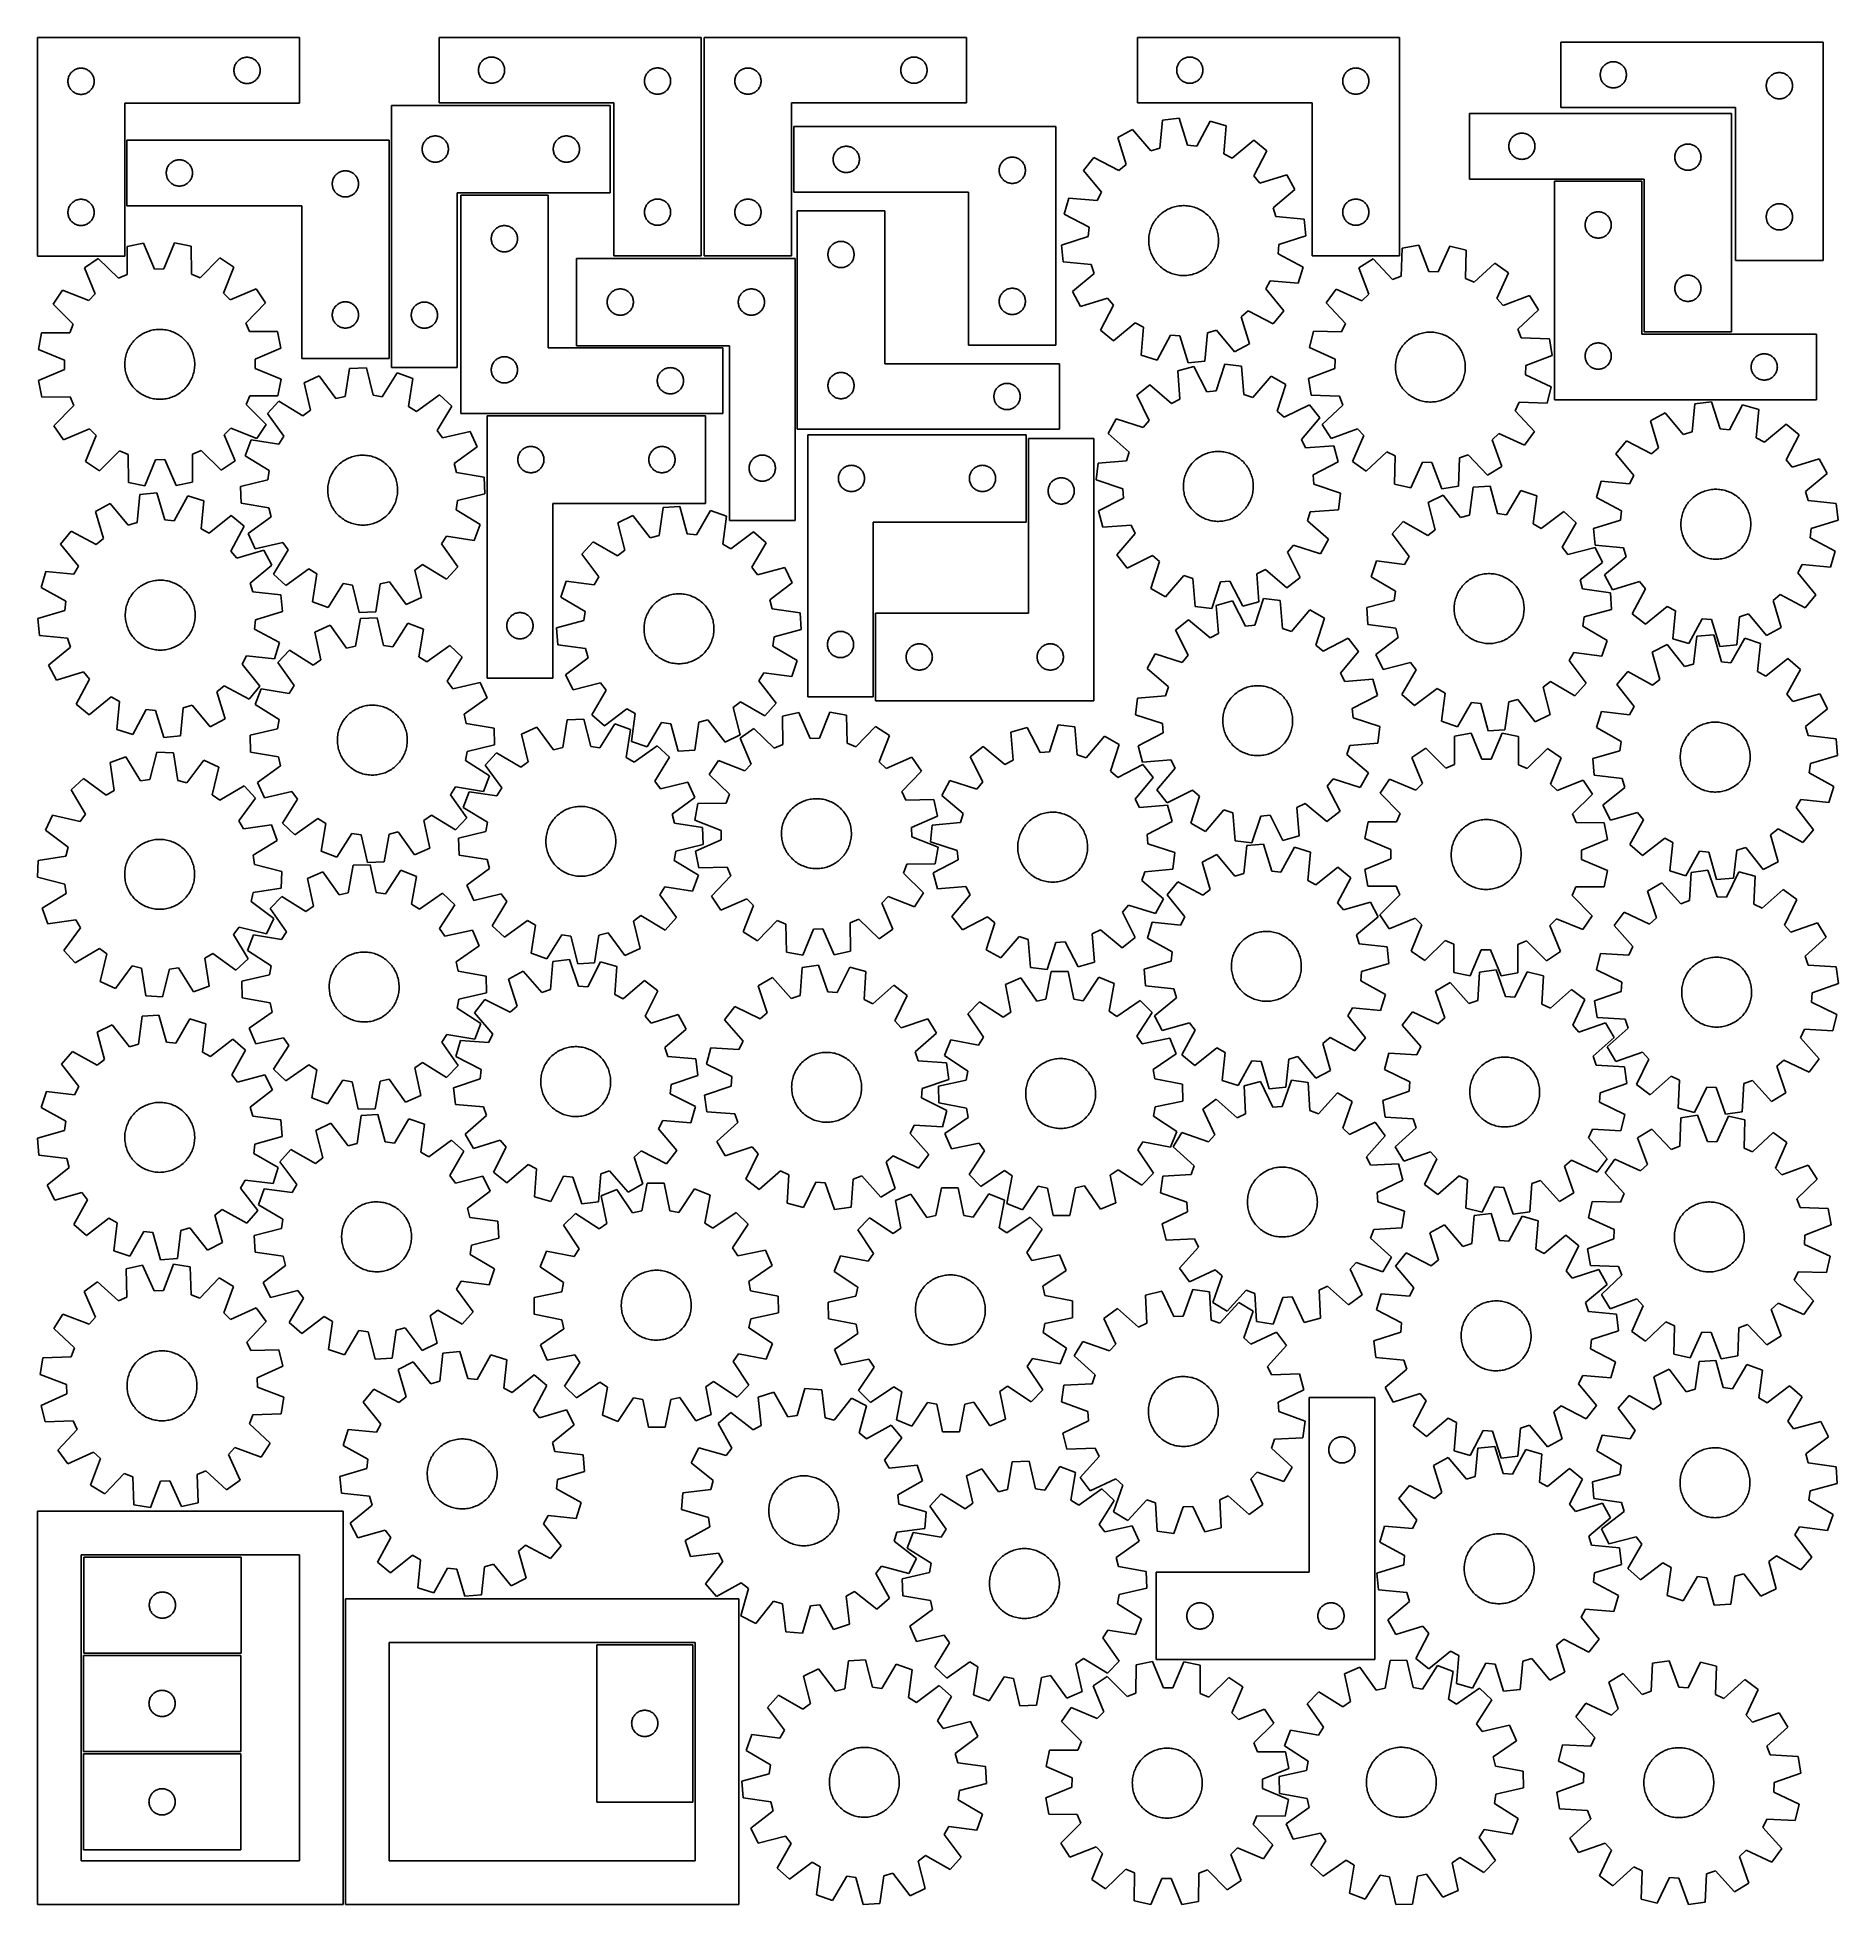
# Model space of a CAD drawing. Header units: millimetres. Extents: x 7 to 1243, y 7 to 1288.
import ezdxf

# ---------------------------------------------------------------- set-up
doc = ezdxf.new("R2010")
doc.units = ezdxf.units.MM
doc.layers.add('CUT', color=7, linetype='CONTINUOUS', true_color=0x000000)

msp = doc.modelspace()

# ---------------------------------------------------------------- linework, layer by layer
at = {"layer": 'CUT'}
for p, q in [((6.532682, 1288.206086), (186.532682, 1288.206086)), ((6.532682, 1138.206086), (6.532682, 1288.206086)), ((186.532682, 1288.206086), (186.532682, 1243.206086)), ((462.429104, 1288.380406), (282.429104, 1288.380406)), ((282.429104, 1288.380406), (282.429104, 1243.380406)), ((462.429104, 1138.380406), (462.429104, 1288.380406)), ((464.499906, 1288.336945), (644.499906, 1288.336945)), ((464.499906, 1138.336945), (464.499906, 1288.336945)), ((644.499906, 1288.336945), (644.499906, 1243.336945)), ((941.904506, 1288.347203), (761.904506, 1288.347203)), ((761.904506, 1288.347203), (761.904506, 1243.347203)), ((941.904506, 1138.347203), (941.904506, 1288.347203)), ((1232.750889, 1285.175816), (1052.750889, 1285.175816)), ((1052.750889, 1285.175816), (1052.750889, 1240.175816)), ((1232.750889, 1135.175816), (1232.750889, 1285.175816)), ((142.217766, 1269.150237), (142.010311, 1268.599041)), ((142.460827, 1269.686684), (142.217766, 1269.150237)), ((142.738453, 1270.206086), (142.460827, 1269.686684)), ((143.049456, 1270.706218), (142.738453, 1270.206086)), ((143.392502, 1271.184939), (143.049456, 1270.706218)), ((143.766124, 1271.640198), (143.392502, 1271.184939)), ((144.168721, 1272.070047), (143.766124, 1271.640198)), ((144.59857, 1272.472644), (144.168721, 1272.070047)), ((145.053829, 1272.846266), (144.59857, 1272.472644)), ((145.53255, 1273.189313), (145.053829, 1272.846266)), ((146.032682, 1273.500315), (145.53255, 1273.189313)), ((146.552084, 1273.777941), (146.032682, 1273.500315)), ((147.088531, 1274.021002), (146.552084, 1273.777941)), ((147.639727, 1274.228457), (147.088531, 1274.021002)), ((148.203311, 1274.399418), (147.639727, 1274.228457)), ((148.776869, 1274.533154), (148.203311, 1274.399418)), ((149.357946, 1274.62909), (148.776869, 1274.533154)), ((149.944054, 1274.686816), (149.357946, 1274.62909)), ((150.532682, 1274.706086), (149.944054, 1274.686816)), ((151.12131, 1274.686816), (150.532682, 1274.706086)), ((151.707418, 1274.62909), (151.12131, 1274.686816)), ((152.288495, 1274.533154), (151.707418, 1274.62909)), ((152.862053, 1274.399418), (152.288495, 1274.533154)), ((153.425637, 1274.228457), (152.862053, 1274.399418)), ((153.976833, 1274.021002), (153.425637, 1274.228457)), ((154.51328, 1273.777941), (153.976833, 1274.021002)), ((155.032682, 1273.500315), (154.51328, 1273.777941)), ((155.532814, 1273.189313), (155.032682, 1273.500315)), ((156.011535, 1272.846266), (155.532814, 1273.189313)), ((156.466794, 1272.472644), (156.011535, 1272.846266)), ((156.896643, 1272.070047), (156.466794, 1272.472644)), ((157.29924, 1271.640198), (156.896643, 1272.070047)), ((157.672862, 1271.184939), (157.29924, 1271.640198)), ((158.015909, 1270.706218), (157.672862, 1271.184939)), ((158.326911, 1270.206086), (158.015909, 1270.706218)), ((158.604537, 1269.686684), (158.326911, 1270.206086)), ((158.847598, 1269.150237), (158.604537, 1269.686684)), ((159.055053, 1268.599041), (158.847598, 1269.150237)), ((309.906732, 1268.773361), (310.114188, 1269.324557)), ((310.114188, 1269.324557), (310.357249, 1269.861004)), ((310.357249, 1269.861004), (310.634875, 1270.380406)), ((310.634875, 1270.380406), (310.945877, 1270.880538)), ((310.945877, 1270.880538), (311.288924, 1271.359259)), ((311.288924, 1271.359259), (311.662545, 1271.814518)), ((311.662545, 1271.814518), (312.065143, 1272.244367)), ((312.065143, 1272.244367), (312.494991, 1272.646964)), ((312.494991, 1272.646964), (312.950251, 1273.020586)), ((312.950251, 1273.020586), (313.428972, 1273.363633)), ((313.428972, 1273.363633), (313.929104, 1273.674635)), ((313.929104, 1273.674635), (314.448505, 1273.952261)), ((314.448505, 1273.952261), (314.984953, 1274.195322)), ((314.984953, 1274.195322), (315.536148, 1274.402777)), ((315.536148, 1274.402777), (316.099732, 1274.573738)), ((316.099732, 1274.573738), (316.673291, 1274.707474)), ((316.673291, 1274.707474), (317.254368, 1274.80341)), ((317.254368, 1274.80341), (317.840475, 1274.861136)), ((317.840475, 1274.861136), (318.429104, 1274.880406)), ((318.429104, 1274.880406), (319.017732, 1274.861136)), ((319.017732, 1274.861136), (319.603839, 1274.80341)), ((319.603839, 1274.80341), (320.184917, 1274.707474)), ((320.184917, 1274.707474), (320.758475, 1274.573738)), ((320.758475, 1274.573738), (321.322059, 1274.402777)), ((321.322059, 1274.402777), (321.873255, 1274.195322)), ((321.873255, 1274.195322), (322.409702, 1273.952261)), ((322.409702, 1273.952261), (322.929104, 1273.674635)), ((322.929104, 1273.674635), (323.429236, 1273.363633)), ((323.429236, 1273.363633), (323.907957, 1273.020586)), ((323.907957, 1273.020586), (324.363216, 1272.646964)), ((324.363216, 1272.646964), (324.793065, 1272.244367)), ((324.793065, 1272.244367), (325.195662, 1271.814518)), ((325.195662, 1271.814518), (325.569284, 1271.359259)), ((325.569284, 1271.359259), (325.91233, 1270.880538)), ((325.91233, 1270.880538), (326.223332, 1270.380406)), ((326.223332, 1270.380406), (326.500958, 1269.861004)), ((326.500958, 1269.861004), (326.744019, 1269.324557)), ((326.744019, 1269.324557), (326.951475, 1268.773361)), ((600.18499, 1269.281096), (599.977535, 1268.729901)), ((600.428052, 1269.817544), (600.18499, 1269.281096)), ((600.705678, 1270.336945), (600.428052, 1269.817544)), ((601.01668, 1270.837078), (600.705678, 1270.336945)), ((601.359726, 1271.315798), (601.01668, 1270.837078)), ((601.733348, 1271.771058), (601.359726, 1271.315798)), ((602.135945, 1272.200906), (601.733348, 1271.771058)), ((602.565794, 1272.603504), (602.135945, 1272.200906)), ((603.021053, 1272.977125), (602.565794, 1272.603504)), ((603.499774, 1273.320172), (603.021053, 1272.977125)), ((603.999906, 1273.631174), (603.499774, 1273.320172)), ((604.519308, 1273.9088), (603.999906, 1273.631174)), ((605.055755, 1274.151861), (604.519308, 1273.9088)), ((605.606951, 1274.359317), (605.055755, 1274.151861)), ((606.170535, 1274.530278), (605.606951, 1274.359317)), ((606.744093, 1274.664013), (606.170535, 1274.530278)), ((607.32517, 1274.759949), (606.744093, 1274.664013)), ((607.911278, 1274.817676), (607.32517, 1274.759949)), ((608.499906, 1274.836945), (607.911278, 1274.817676)), ((609.088534, 1274.817676), (608.499906, 1274.836945)), ((609.674642, 1274.759949), (609.088534, 1274.817676)), ((610.255719, 1274.664013), (609.674642, 1274.759949)), ((610.829278, 1274.530278), (610.255719, 1274.664013)), ((611.392861, 1274.359317), (610.829278, 1274.530278)), ((611.944057, 1274.151861), (611.392861, 1274.359317)), ((612.480504, 1273.9088), (611.944057, 1274.151861)), ((612.999906, 1273.631174), (612.480504, 1273.9088)), ((613.500038, 1273.320172), (612.999906, 1273.631174)), ((613.978759, 1272.977125), (613.500038, 1273.320172)), ((614.434019, 1272.603504), (613.978759, 1272.977125)), ((614.863867, 1272.200906), (614.434019, 1272.603504)), ((615.266464, 1271.771058), (614.863867, 1272.200906)), ((615.640086, 1271.315798), (615.266464, 1271.771058)), ((615.983133, 1270.837078), (615.640086, 1271.315798)), ((616.294135, 1270.336945), (615.983133, 1270.837078)), ((616.571761, 1269.817544), (616.294135, 1270.336945)), ((616.814822, 1269.281096), (616.571761, 1269.817544)), ((617.022277, 1268.729901), (616.814822, 1269.281096)), ((789.382135, 1268.740158), (789.589591, 1269.291354)), ((789.589591, 1269.291354), (789.832652, 1269.827801)), ((789.832652, 1269.827801), (790.110278, 1270.347203)), ((790.110278, 1270.347203), (790.42128, 1270.847335)), ((790.42128, 1270.847335), (790.764326, 1271.326056)), ((790.764326, 1271.326056), (791.137948, 1271.781315)), ((791.137948, 1271.781315), (791.540545, 1272.211164)), ((791.540545, 1272.211164), (791.970394, 1272.613761)), ((791.970394, 1272.613761), (792.425654, 1272.987383)), ((792.425654, 1272.987383), (792.904374, 1273.330429)), ((792.904374, 1273.330429), (793.404506, 1273.641432)), ((793.404506, 1273.641432), (793.923908, 1273.919058)), ((793.923908, 1273.919058), (794.460356, 1274.162119)), ((794.460356, 1274.162119), (795.011551, 1274.369574)), ((795.011551, 1274.369574), (795.575135, 1274.540535)), ((795.575135, 1274.540535), (796.148694, 1274.67427)), ((796.148694, 1274.67427), (796.729771, 1274.770207)), ((796.729771, 1274.770207), (797.315878, 1274.827933)), ((797.315878, 1274.827933), (797.904506, 1274.847203)), ((797.904506, 1274.847203), (798.493135, 1274.827933)), ((798.493135, 1274.827933), (799.079242, 1274.770207)), ((799.079242, 1274.770207), (799.660319, 1274.67427)), ((799.660319, 1274.67427), (800.233878, 1274.540535)), ((800.233878, 1274.540535), (800.797462, 1274.369574)), ((800.797462, 1274.369574), (801.348657, 1274.162119)), ((801.348657, 1274.162119), (801.885105, 1273.919058)), ((801.885105, 1273.919058), (802.404506, 1273.641432)), ((802.404506, 1273.641432), (802.904639, 1273.330429)), ((802.904639, 1273.330429), (803.383359, 1272.987383)), ((803.383359, 1272.987383), (803.838619, 1272.613761)), ((803.838619, 1272.613761), (804.268468, 1272.211164)), ((804.268468, 1272.211164), (804.671065, 1271.781315)), ((804.671065, 1271.781315), (805.044687, 1271.326056)), ((805.044687, 1271.326056), (805.387733, 1270.847335)), ((805.387733, 1270.847335), (805.698735, 1270.347203)), ((805.698735, 1270.347203), (805.976361, 1269.827801)), ((805.976361, 1269.827801), (806.219422, 1269.291354)), ((806.219422, 1269.291354), (806.426878, 1268.740158)), ((1082.386928, 1269.039777), (1082.816776, 1269.442374)), ((1082.816776, 1269.442374), (1083.272036, 1269.815996)), ((1083.272036, 1269.815996), (1083.750757, 1270.159043)), ((1083.750757, 1270.159043), (1084.250889, 1270.470045)), ((1084.250889, 1270.470045), (1084.77029, 1270.747671)), ((1084.77029, 1270.747671), (1085.306738, 1270.990732)), ((1085.306738, 1270.990732), (1085.857933, 1271.198187)), ((1085.857933, 1271.198187), (1086.421517, 1271.369149)), ((1086.421517, 1271.369149), (1086.995076, 1271.502884)), ((1086.995076, 1271.502884), (1087.576153, 1271.59882)), ((1087.576153, 1271.59882), (1088.16226, 1271.656546)), ((1088.16226, 1271.656546), (1088.750889, 1271.675816)), ((1088.750889, 1271.675816), (1089.339517, 1271.656546)), ((1089.339517, 1271.656546), (1089.925624, 1271.59882)), ((1089.925624, 1271.59882), (1090.506702, 1271.502884)), ((1090.506702, 1271.502884), (1091.08026, 1271.369149)), ((1091.08026, 1271.369149), (1091.643844, 1271.198187)), ((1091.643844, 1271.198187), (1092.19504, 1270.990732)), ((1092.19504, 1270.990732), (1092.731487, 1270.747671)), ((1092.731487, 1270.747671), (1093.250889, 1270.470045)), ((1093.250889, 1270.470045), (1093.751021, 1270.159043)), ((1093.751021, 1270.159043), (1094.229741, 1269.815996)), ((1094.229741, 1269.815996), (1094.685001, 1269.442374)), ((1094.685001, 1269.442374), (1095.11485, 1269.039777)), ((27.551952, 1258.794714), (27.532682, 1258.206086)), ((27.532682, 1258.206086), (27.551952, 1257.617458)), ((27.609678, 1259.380822), (27.551952, 1258.794714)), ((27.551952, 1257.617458), (27.609678, 1257.03135)), ((27.705615, 1259.961899), (27.609678, 1259.380822)), ((27.609678, 1257.03135), (27.705615, 1256.450273)), ((27.83935, 1260.535457), (27.705615, 1259.961899)), ((27.705615, 1256.450273), (27.83935, 1255.876715)), ((28.010311, 1261.099041), (27.83935, 1260.535457)), ((28.217766, 1261.650237), (28.010311, 1261.099041)), ((28.460827, 1262.186684), (28.217766, 1261.650237)), ((28.738453, 1262.706086), (28.460827, 1262.186684)), ((29.049456, 1263.206218), (28.738453, 1262.706086)), ((29.392502, 1263.684939), (29.049456, 1263.206218)), ((29.766124, 1264.140198), (29.392502, 1263.684939)), ((30.168721, 1264.570047), (29.766124, 1264.140198)), ((30.59857, 1264.972644), (30.168721, 1264.570047)), ((31.053829, 1265.346266), (30.59857, 1264.972644)), ((31.53255, 1265.689313), (31.053829, 1265.346266)), ((32.032682, 1266.000315), (31.53255, 1265.689313)), ((32.552084, 1266.277941), (32.032682, 1266.000315)), ((33.088531, 1266.521002), (32.552084, 1266.277941)), ((33.639727, 1266.728457), (33.088531, 1266.521002)), ((34.203311, 1266.899418), (33.639727, 1266.728457)), ((34.776869, 1267.033154), (34.203311, 1266.899418)), ((35.357946, 1267.12909), (34.776869, 1267.033154)), ((35.944054, 1267.186816), (35.357946, 1267.12909)), ((36.532682, 1267.206086), (35.944054, 1267.186816)), ((37.12131, 1267.186816), (36.532682, 1267.206086)), ((37.707418, 1267.12909), (37.12131, 1267.186816)), ((38.288495, 1267.033154), (37.707418, 1267.12909)), ((38.862053, 1266.899418), (38.288495, 1267.033154)), ((39.425637, 1266.728457), (38.862053, 1266.899418)), ((39.976833, 1266.521002), (39.425637, 1266.728457)), ((40.51328, 1266.277941), (39.976833, 1266.521002)), ((41.032682, 1266.000315), (40.51328, 1266.277941)), ((41.532814, 1265.689313), (41.032682, 1266.000315)), ((42.011535, 1265.346266), (41.532814, 1265.689313)), ((42.466794, 1264.972644), (42.011535, 1265.346266)), ((42.896643, 1264.570047), (42.466794, 1264.972644)), ((43.29924, 1264.140198), (42.896643, 1264.570047)), ((43.672862, 1263.684939), (43.29924, 1264.140198)), ((44.015909, 1263.206218), (43.672862, 1263.684939)), ((44.326911, 1262.706086), (44.015909, 1263.206218)), ((44.604537, 1262.186684), (44.326911, 1262.706086)), ((44.847598, 1261.650237), (44.604537, 1262.186684)), ((45.055053, 1261.099041), (44.847598, 1261.650237)), ((45.226015, 1260.535457), (45.055053, 1261.099041)), ((45.35975, 1259.961899), (45.226015, 1260.535457)), ((45.226015, 1255.876715), (45.35975, 1256.450273)), ((45.455686, 1259.380822), (45.35975, 1259.961899)), ((45.35975, 1256.450273), (45.455686, 1257.03135)), ((45.513412, 1258.794714), (45.455686, 1259.380822)), ((45.455686, 1257.03135), (45.513412, 1257.617458)), ((45.532682, 1258.206086), (45.513412, 1258.794714)), ((45.513412, 1257.617458), (45.532682, 1258.206086)), ((141.551952, 1266.294714), (141.532682, 1265.706086)), ((141.532682, 1265.706086), (141.551952, 1265.117458)), ((141.609678, 1266.880822), (141.551952, 1266.294714)), ((141.551952, 1265.117458), (141.609678, 1264.53135)), ((141.705615, 1267.461899), (141.609678, 1266.880822)), ((141.609678, 1264.53135), (141.705615, 1263.950273)), ((141.83935, 1268.035457), (141.705615, 1267.461899)), ((141.705615, 1263.950273), (141.83935, 1263.376715)), ((142.010311, 1268.599041), (141.83935, 1268.035457)), ((141.83935, 1263.376715), (142.010311, 1262.813131)), ((142.010311, 1262.813131), (142.217766, 1262.261935)), ((142.217766, 1262.261935), (142.460827, 1261.725488)), ((142.460827, 1261.725488), (142.738453, 1261.206086)), ((142.738453, 1261.206086), (143.049456, 1260.705954)), ((143.049456, 1260.705954), (143.392502, 1260.227233)), ((143.392502, 1260.227233), (143.766124, 1259.771974)), ((143.766124, 1259.771974), (144.168721, 1259.342125)), ((144.168721, 1259.342125), (144.59857, 1258.939528)), ((144.59857, 1258.939528), (145.053829, 1258.565906)), ((145.053829, 1258.565906), (145.53255, 1258.22286)), ((145.53255, 1258.22286), (146.032682, 1257.911857)), ((146.032682, 1257.911857), (146.552084, 1257.634231)), ((146.552084, 1257.634231), (147.088531, 1257.39117)), ((147.088531, 1257.39117), (147.639727, 1257.183715)), ((147.639727, 1257.183715), (148.203311, 1257.012754)), ((148.203311, 1257.012754), (148.776869, 1256.879019)), ((148.776869, 1256.879019), (149.357946, 1256.783082)), ((149.357946, 1256.783082), (149.944054, 1256.725356)), ((149.944054, 1256.725356), (150.532682, 1256.706086)), ((150.532682, 1256.706086), (151.12131, 1256.725356)), ((151.12131, 1256.725356), (151.707418, 1256.783082)), ((151.707418, 1256.783082), (152.288495, 1256.879019)), ((152.288495, 1256.879019), (152.862053, 1257.012754)), ((152.862053, 1257.012754), (153.425637, 1257.183715)), ((153.425637, 1257.183715), (153.976833, 1257.39117)), ((153.976833, 1257.39117), (154.51328, 1257.634231)), ((154.51328, 1257.634231), (155.032682, 1257.911857)), ((155.032682, 1257.911857), (155.532814, 1258.22286)), ((155.532814, 1258.22286), (156.011535, 1258.565906)), ((156.011535, 1258.565906), (156.466794, 1258.939528)), ((156.466794, 1258.939528), (156.896643, 1259.342125)), ((156.896643, 1259.342125), (157.29924, 1259.771974)), ((157.29924, 1259.771974), (157.672862, 1260.227233)), ((157.672862, 1260.227233), (158.015909, 1260.705954)), ((158.015909, 1260.705954), (158.326911, 1261.206086)), ((158.326911, 1261.206086), (158.604537, 1261.725488)), ((158.604537, 1261.725488), (158.847598, 1262.261935)), ((158.847598, 1262.261935), (159.055053, 1262.813131)), ((159.226015, 1268.035457), (159.055053, 1268.599041)), ((159.055053, 1262.813131), (159.226015, 1263.376715)), ((159.35975, 1267.461899), (159.226015, 1268.035457)), ((159.226015, 1263.376715), (159.35975, 1263.950273)), ((159.455686, 1266.880822), (159.35975, 1267.461899)), ((159.35975, 1263.950273), (159.455686, 1264.53135)), ((159.513412, 1266.294714), (159.455686, 1266.880822)), ((159.455686, 1264.53135), (159.513412, 1265.117458)), ((159.532682, 1265.706086), (159.513412, 1266.294714)), ((159.513412, 1265.117458), (159.532682, 1265.706086)), ((309.429104, 1265.880406), (309.448373, 1266.469034)), ((309.448373, 1265.291778), (309.429104, 1265.880406)), ((309.448373, 1266.469034), (309.5061, 1267.055142)), ((309.5061, 1264.70567), (309.448373, 1265.291778)), ((309.5061, 1267.055142), (309.602036, 1267.636219)), ((309.602036, 1264.124593), (309.5061, 1264.70567)), ((309.602036, 1267.636219), (309.735771, 1268.209777)), ((309.735771, 1263.551035), (309.602036, 1264.124593)), ((309.735771, 1268.209777), (309.906732, 1268.773361)), ((309.906732, 1262.987451), (309.735771, 1263.551035)), ((310.114188, 1262.436255), (309.906732, 1262.987451)), ((310.357249, 1261.899808), (310.114188, 1262.436255)), ((310.634875, 1261.380406), (310.357249, 1261.899808)), ((310.945877, 1260.880274), (310.634875, 1261.380406)), ((311.288924, 1260.401553), (310.945877, 1260.880274)), ((311.662545, 1259.946294), (311.288924, 1260.401553)), ((312.065143, 1259.516445), (311.662545, 1259.946294)), ((312.494991, 1259.113848), (312.065143, 1259.516445)), ((312.950251, 1258.740226), (312.494991, 1259.113848)), ((313.428972, 1258.397179), (312.950251, 1258.740226)), ((313.929104, 1258.086177), (313.428972, 1258.397179)), ((314.448505, 1257.808551), (313.929104, 1258.086177)), ((314.984953, 1257.56549), (314.448505, 1257.808551)), ((315.536148, 1257.358035), (314.984953, 1257.56549)), ((316.099732, 1257.187074), (315.536148, 1257.358035)), ((316.673291, 1257.053338), (316.099732, 1257.187074)), ((317.254368, 1256.957402), (316.673291, 1257.053338)), ((317.840475, 1256.899676), (317.254368, 1256.957402)), ((318.429104, 1256.880406), (317.840475, 1256.899676)), ((319.017732, 1256.899676), (318.429104, 1256.880406)), ((319.603839, 1256.957402), (319.017732, 1256.899676)), ((320.184917, 1257.053338), (319.603839, 1256.957402)), ((320.758475, 1257.187074), (320.184917, 1257.053338)), ((321.322059, 1257.358035), (320.758475, 1257.187074)), ((321.873255, 1257.56549), (321.322059, 1257.358035)), ((322.409702, 1257.808551), (321.873255, 1257.56549)), ((322.929104, 1258.086177), (322.409702, 1257.808551)), ((323.429236, 1258.397179), (322.929104, 1258.086177)), ((323.907957, 1258.740226), (323.429236, 1258.397179)), ((324.363216, 1259.113848), (323.907957, 1258.740226)), ((324.793065, 1259.516445), (324.363216, 1259.113848)), ((325.195662, 1259.946294), (324.793065, 1259.516445)), ((325.569284, 1260.401553), (325.195662, 1259.946294)), ((325.91233, 1260.880274), (325.569284, 1260.401553)), ((326.223332, 1261.380406), (325.91233, 1260.880274)), ((326.500958, 1261.899808), (326.223332, 1261.380406)), ((326.744019, 1262.436255), (326.500958, 1261.899808)), ((326.951475, 1262.987451), (326.744019, 1262.436255)), ((326.951475, 1268.773361), (327.122436, 1268.209777)), ((327.122436, 1263.551035), (326.951475, 1262.987451)), ((327.122436, 1268.209777), (327.256171, 1267.636219)), ((327.256171, 1264.124593), (327.122436, 1263.551035)), ((327.256171, 1267.636219), (327.352107, 1267.055142)), ((327.352107, 1264.70567), (327.256171, 1264.124593)), ((327.352107, 1267.055142), (327.409834, 1266.469034)), ((327.409834, 1265.291778), (327.352107, 1264.70567)), ((327.409834, 1266.469034), (327.429104, 1265.880406)), ((327.429104, 1265.880406), (327.409834, 1265.291778)), ((423.429104, 1258.380406), (423.448373, 1258.969034)), ((423.448373, 1257.791778), (423.429104, 1258.380406)), ((423.448373, 1258.969034), (423.5061, 1259.555142)), ((423.5061, 1257.20567), (423.448373, 1257.791778)), ((423.5061, 1259.555142), (423.602036, 1260.136219)), ((423.602036, 1256.624593), (423.5061, 1257.20567)), ((423.602036, 1260.136219), (423.735771, 1260.709777)), ((423.735771, 1256.051035), (423.602036, 1256.624593)), ((423.735771, 1260.709777), (423.906732, 1261.273361)), ((423.906732, 1261.273361), (424.114188, 1261.824557)), ((424.114188, 1261.824557), (424.357249, 1262.361004)), ((424.357249, 1262.361004), (424.634875, 1262.880406)), ((424.634875, 1262.880406), (424.945877, 1263.380538)), ((424.945877, 1263.380538), (425.288924, 1263.859259)), ((425.288924, 1263.859259), (425.662545, 1264.314518)), ((425.662545, 1264.314518), (426.065143, 1264.744367)), ((426.065143, 1264.744367), (426.494991, 1265.146964)), ((426.494991, 1265.146964), (426.950251, 1265.520586)), ((426.950251, 1265.520586), (427.428972, 1265.863633)), ((427.428972, 1265.863633), (427.929104, 1266.174635)), ((427.929104, 1266.174635), (428.448505, 1266.452261)), ((428.448505, 1266.452261), (428.984953, 1266.695322)), ((428.984953, 1266.695322), (429.536148, 1266.902777)), ((429.536148, 1266.902777), (430.099732, 1267.073738)), ((430.099732, 1267.073738), (430.673291, 1267.207474)), ((430.673291, 1267.207474), (431.254368, 1267.30341)), ((431.254368, 1267.30341), (431.840475, 1267.361136)), ((431.840475, 1267.361136), (432.429104, 1267.380406)), ((432.429104, 1267.380406), (433.017732, 1267.361136)), ((433.017732, 1267.361136), (433.603839, 1267.30341)), ((433.603839, 1267.30341), (434.184917, 1267.207474)), ((434.184917, 1267.207474), (434.758475, 1267.073738)), ((434.758475, 1267.073738), (435.322059, 1266.902777)), ((435.322059, 1266.902777), (435.873255, 1266.695322)), ((435.873255, 1266.695322), (436.409702, 1266.452261)), ((436.409702, 1266.452261), (436.929104, 1266.174635)), ((436.929104, 1266.174635), (437.429236, 1265.863633)), ((437.429236, 1265.863633), (437.907957, 1265.520586)), ((437.907957, 1265.520586), (438.363216, 1265.146964)), ((438.363216, 1265.146964), (438.793065, 1264.744367)), ((438.793065, 1264.744367), (439.195662, 1264.314518)), ((439.195662, 1264.314518), (439.569284, 1263.859259)), ((439.569284, 1263.859259), (439.91233, 1263.380538)), ((439.91233, 1263.380538), (440.223332, 1262.880406)), ((440.223332, 1262.880406), (440.500958, 1262.361004)), ((440.500958, 1262.361004), (440.744019, 1261.824557)), ((440.744019, 1261.824557), (440.951475, 1261.273361)), ((440.951475, 1261.273361), (441.122436, 1260.709777)), ((441.122436, 1260.709777), (441.256171, 1260.136219)), ((441.256171, 1256.624593), (441.122436, 1256.051035)), ((441.256171, 1260.136219), (441.352107, 1259.555142)), ((441.352107, 1257.20567), (441.256171, 1256.624593)), ((441.352107, 1259.555142), (441.409834, 1258.969034)), ((441.409834, 1257.791778), (441.352107, 1257.20567)), ((441.409834, 1258.969034), (441.429104, 1258.380406)), ((441.429104, 1258.380406), (441.409834, 1257.791778)), ((485.519176, 1258.925574), (485.499906, 1258.336945)), ((485.499906, 1258.336945), (485.519176, 1257.748317)), ((485.576902, 1259.511681), (485.519176, 1258.925574)), ((485.519176, 1257.748317), (485.576902, 1257.16221)), ((485.672839, 1260.092758), (485.576902, 1259.511681)), ((485.576902, 1257.16221), (485.672839, 1256.581133)), ((485.806574, 1260.666317), (485.672839, 1260.092758)), ((485.672839, 1256.581133), (485.806574, 1256.007574)), ((485.977535, 1261.229901), (485.806574, 1260.666317)), ((486.18499, 1261.781096), (485.977535, 1261.229901)), ((486.428052, 1262.317544), (486.18499, 1261.781096)), ((486.705678, 1262.836945), (486.428052, 1262.317544)), ((487.01668, 1263.337078), (486.705678, 1262.836945)), ((487.359726, 1263.815798), (487.01668, 1263.337078)), ((487.733348, 1264.271058), (487.359726, 1263.815798)), ((488.135945, 1264.700906), (487.733348, 1264.271058)), ((488.565794, 1265.103504), (488.135945, 1264.700906)), ((489.021053, 1265.477125), (488.565794, 1265.103504)), ((489.499774, 1265.820172), (489.021053, 1265.477125)), ((489.999906, 1266.131174), (489.499774, 1265.820172)), ((490.519308, 1266.4088), (489.999906, 1266.131174)), ((491.055755, 1266.651861), (490.519308, 1266.4088)), ((491.606951, 1266.859317), (491.055755, 1266.651861)), ((492.170535, 1267.030278), (491.606951, 1266.859317)), ((492.744093, 1267.164013), (492.170535, 1267.030278)), ((493.32517, 1267.259949), (492.744093, 1267.164013)), ((493.911278, 1267.317676), (493.32517, 1267.259949)), ((494.499906, 1267.336945), (493.911278, 1267.317676)), ((495.088534, 1267.317676), (494.499906, 1267.336945)), ((495.674642, 1267.259949), (495.088534, 1267.317676)), ((496.255719, 1267.164013), (495.674642, 1267.259949)), ((496.829278, 1267.030278), (496.255719, 1267.164013)), ((497.392861, 1266.859317), (496.829278, 1267.030278)), ((497.944057, 1266.651861), (497.392861, 1266.859317)), ((498.480504, 1266.4088), (497.944057, 1266.651861)), ((498.999906, 1266.131174), (498.480504, 1266.4088)), ((499.500038, 1265.820172), (498.999906, 1266.131174)), ((499.978759, 1265.477125), (499.500038, 1265.820172)), ((500.434019, 1265.103504), (499.978759, 1265.477125)), ((500.863867, 1264.700906), (500.434019, 1265.103504)), ((501.266464, 1264.271058), (500.863867, 1264.700906)), ((501.640086, 1263.815798), (501.266464, 1264.271058)), ((501.983133, 1263.337078), (501.640086, 1263.815798)), ((502.294135, 1262.836945), (501.983133, 1263.337078)), ((502.571761, 1262.317544), (502.294135, 1262.836945)), ((502.814822, 1261.781096), (502.571761, 1262.317544)), ((503.022277, 1261.229901), (502.814822, 1261.781096)), ((503.193239, 1260.666317), (503.022277, 1261.229901)), ((503.326974, 1260.092758), (503.193239, 1260.666317)), ((503.193239, 1256.007574), (503.326974, 1256.581133)), ((503.42291, 1259.511681), (503.326974, 1260.092758)), ((503.326974, 1256.581133), (503.42291, 1257.16221)), ((503.480636, 1258.925574), (503.42291, 1259.511681)), ((503.42291, 1257.16221), (503.480636, 1257.748317)), ((503.499906, 1258.336945), (503.480636, 1258.925574)), ((503.480636, 1257.748317), (503.499906, 1258.336945)), ((599.519176, 1266.425574), (599.499906, 1265.836945)), ((599.499906, 1265.836945), (599.519176, 1265.248317)), ((599.576902, 1267.011681), (599.519176, 1266.425574)), ((599.519176, 1265.248317), (599.576902, 1264.66221)), ((599.672839, 1267.592758), (599.576902, 1267.011681)), ((599.576902, 1264.66221), (599.672839, 1264.081133)), ((599.806574, 1268.166317), (599.672839, 1267.592758)), ((599.672839, 1264.081133), (599.806574, 1263.507574)), ((599.977535, 1268.729901), (599.806574, 1268.166317)), ((599.806574, 1263.507574), (599.977535, 1262.94399)), ((599.977535, 1262.94399), (600.18499, 1262.392795)), ((600.18499, 1262.392795), (600.428052, 1261.856347)), ((600.428052, 1261.856347), (600.705678, 1261.336945)), ((600.705678, 1261.336945), (601.01668, 1260.836813)), ((601.01668, 1260.836813), (601.359726, 1260.358093)), ((601.359726, 1260.358093), (601.733348, 1259.902833)), ((601.733348, 1259.902833), (602.135945, 1259.472984)), ((602.135945, 1259.472984), (602.565794, 1259.070387)), ((602.565794, 1259.070387), (603.021053, 1258.696765)), ((603.021053, 1258.696765), (603.499774, 1258.353719)), ((603.499774, 1258.353719), (603.999906, 1258.042717)), ((603.999906, 1258.042717), (604.519308, 1257.765091)), ((604.519308, 1257.765091), (605.055755, 1257.52203)), ((605.055755, 1257.52203), (605.606951, 1257.314574)), ((605.606951, 1257.314574), (606.170535, 1257.143613)), ((606.170535, 1257.143613), (606.744093, 1257.009878)), ((606.744093, 1257.009878), (607.32517, 1256.913942)), ((607.32517, 1256.913942), (607.911278, 1256.856215)), ((607.911278, 1256.856215), (608.499906, 1256.836945)), ((608.499906, 1256.836945), (609.088534, 1256.856215)), ((609.088534, 1256.856215), (609.674642, 1256.913942)), ((609.674642, 1256.913942), (610.255719, 1257.009878)), ((610.255719, 1257.009878), (610.829278, 1257.143613)), ((610.829278, 1257.143613), (611.392861, 1257.314574)), ((611.392861, 1257.314574), (611.944057, 1257.52203)), ((611.944057, 1257.52203), (612.480504, 1257.765091)), ((612.480504, 1257.765091), (612.999906, 1258.042717)), ((612.999906, 1258.042717), (613.500038, 1258.353719)), ((613.500038, 1258.353719), (613.978759, 1258.696765)), ((613.978759, 1258.696765), (614.434019, 1259.070387)), ((614.434019, 1259.070387), (614.863867, 1259.472984)), ((614.863867, 1259.472984), (615.266464, 1259.902833)), ((615.266464, 1259.902833), (615.640086, 1260.358093)), ((615.640086, 1260.358093), (615.983133, 1260.836813)), ((615.983133, 1260.836813), (616.294135, 1261.336945)), ((616.294135, 1261.336945), (616.571761, 1261.856347)), ((616.571761, 1261.856347), (616.814822, 1262.392795)), ((616.814822, 1262.392795), (617.022277, 1262.94399)), ((617.193239, 1268.166317), (617.022277, 1268.729901)), ((617.022277, 1262.94399), (617.193239, 1263.507574)), ((617.326974, 1267.592758), (617.193239, 1268.166317)), ((617.193239, 1263.507574), (617.326974, 1264.081133)), ((617.42291, 1267.011681), (617.326974, 1267.592758)), ((617.326974, 1264.081133), (617.42291, 1264.66221)), ((617.480636, 1266.425574), (617.42291, 1267.011681)), ((617.42291, 1264.66221), (617.480636, 1265.248317)), ((617.499906, 1265.836945), (617.480636, 1266.425574)), ((617.480636, 1265.248317), (617.499906, 1265.836945)), ((788.904506, 1265.847203), (788.923776, 1266.435831)), ((788.923776, 1265.258575), (788.904506, 1265.847203)), ((788.923776, 1266.435831), (788.981503, 1267.021939)), ((788.981503, 1264.672467), (788.923776, 1265.258575)), ((788.981503, 1267.021939), (789.077439, 1267.603016)), ((789.077439, 1264.09139), (788.981503, 1264.672467)), ((789.077439, 1267.603016), (789.211174, 1268.176574)), ((789.211174, 1263.517831), (789.077439, 1264.09139)), ((789.211174, 1268.176574), (789.382135, 1268.740158)), ((789.382135, 1262.954248), (789.211174, 1263.517831)), ((789.589591, 1262.403052), (789.382135, 1262.954248)), ((789.832652, 1261.866605), (789.589591, 1262.403052)), ((790.110278, 1261.347203), (789.832652, 1261.866605)), ((790.42128, 1260.847071), (790.110278, 1261.347203)), ((790.764326, 1260.36835), (790.42128, 1260.847071)), ((791.137948, 1259.913091), (790.764326, 1260.36835)), ((791.540545, 1259.483242), (791.137948, 1259.913091)), ((791.970394, 1259.080645), (791.540545, 1259.483242)), ((792.425654, 1258.707023), (791.970394, 1259.080645)), ((792.904374, 1258.363976), (792.425654, 1258.707023)), ((793.404506, 1258.052974), (792.904374, 1258.363976)), ((793.923908, 1257.775348), (793.404506, 1258.052974)), ((794.460356, 1257.532287), (793.923908, 1257.775348)), ((795.011551, 1257.324832), (794.460356, 1257.532287)), ((795.575135, 1257.15387), (795.011551, 1257.324832)), ((796.148694, 1257.020135), (795.575135, 1257.15387)), ((796.729771, 1256.924199), (796.148694, 1257.020135)), ((797.315878, 1256.866473), (796.729771, 1256.924199)), ((797.904506, 1256.847203), (797.315878, 1256.866473)), ((798.493135, 1256.866473), (797.904506, 1256.847203)), ((799.079242, 1256.924199), (798.493135, 1256.866473)), ((799.660319, 1257.020135), (799.079242, 1256.924199)), ((800.233878, 1257.15387), (799.660319, 1257.020135)), ((800.797462, 1257.324832), (800.233878, 1257.15387)), ((801.348657, 1257.532287), (800.797462, 1257.324832)), ((801.885105, 1257.775348), (801.348657, 1257.532287)), ((802.404506, 1258.052974), (801.885105, 1257.775348)), ((802.904639, 1258.363976), (802.404506, 1258.052974)), ((803.383359, 1258.707023), (802.904639, 1258.363976)), ((803.838619, 1259.080645), (803.383359, 1258.707023)), ((804.268468, 1259.483242), (803.838619, 1259.080645)), ((804.671065, 1259.913091), (804.268468, 1259.483242)), ((805.044687, 1260.36835), (804.671065, 1259.913091)), ((805.387733, 1260.847071), (805.044687, 1260.36835)), ((805.698735, 1261.347203), (805.387733, 1260.847071)), ((805.976361, 1261.866605), (805.698735, 1261.347203)), ((806.219422, 1262.403052), (805.976361, 1261.866605)), ((806.426878, 1262.954248), (806.219422, 1262.403052)), ((806.426878, 1268.740158), (806.597839, 1268.176574)), ((806.597839, 1263.517831), (806.426878, 1262.954248)), ((806.597839, 1268.176574), (806.731574, 1267.603016)), ((806.731574, 1264.09139), (806.597839, 1263.517831)), ((806.731574, 1267.603016), (806.82751, 1267.021939)), ((806.82751, 1264.672467), (806.731574, 1264.09139)), ((806.82751, 1267.021939), (806.885237, 1266.435831)), ((806.885237, 1265.258575), (806.82751, 1264.672467)), ((806.885237, 1266.435831), (806.904506, 1265.847203)), ((806.904506, 1265.847203), (806.885237, 1265.258575)), ((902.904506, 1258.347203), (902.923776, 1258.935831)), ((902.923776, 1257.758575), (902.904506, 1258.347203)), ((902.923776, 1258.935831), (902.981503, 1259.521939)), ((902.981503, 1257.172467), (902.923776, 1257.758575)), ((902.981503, 1259.521939), (903.077439, 1260.103016)), ((903.077439, 1256.59139), (902.981503, 1257.172467)), ((903.077439, 1260.103016), (903.211174, 1260.676574)), ((903.211174, 1256.017831), (903.077439, 1256.59139)), ((903.211174, 1260.676574), (903.382135, 1261.240158)), ((903.382135, 1261.240158), (903.589591, 1261.791354)), ((903.589591, 1261.791354), (903.832652, 1262.327801)), ((903.832652, 1262.327801), (904.110278, 1262.847203)), ((904.110278, 1262.847203), (904.42128, 1263.347335)), ((904.42128, 1263.347335), (904.764326, 1263.826056)), ((904.764326, 1263.826056), (905.137948, 1264.281315)), ((905.137948, 1264.281315), (905.540545, 1264.711164)), ((905.540545, 1264.711164), (905.970394, 1265.113761)), ((905.970394, 1265.113761), (906.425654, 1265.487383)), ((906.425654, 1265.487383), (906.904374, 1265.830429)), ((906.904374, 1265.830429), (907.404506, 1266.141432)), ((907.404506, 1266.141432), (907.923908, 1266.419058)), ((907.923908, 1266.419058), (908.460356, 1266.662119)), ((908.460356, 1266.662119), (909.011551, 1266.869574)), ((909.011551, 1266.869574), (909.575135, 1267.040535)), ((909.575135, 1267.040535), (910.148694, 1267.17427)), ((910.148694, 1267.17427), (910.729771, 1267.270207)), ((910.729771, 1267.270207), (911.315878, 1267.327933)), ((911.315878, 1267.327933), (911.904506, 1267.347203)), ((911.904506, 1267.347203), (912.493135, 1267.327933)), ((912.493135, 1267.327933), (913.079242, 1267.270207)), ((913.079242, 1267.270207), (913.660319, 1267.17427)), ((913.660319, 1267.17427), (914.233878, 1267.040535)), ((914.233878, 1267.040535), (914.797462, 1266.869574)), ((914.797462, 1266.869574), (915.348657, 1266.662119)), ((915.348657, 1266.662119), (915.885105, 1266.419058)), ((915.885105, 1266.419058), (916.404506, 1266.141432)), ((916.404506, 1266.141432), (916.904639, 1265.830429)), ((916.904639, 1265.830429), (917.383359, 1265.487383)), ((917.383359, 1265.487383), (917.838619, 1265.113761)), ((917.838619, 1265.113761), (918.268468, 1264.711164)), ((918.268468, 1264.711164), (918.671065, 1264.281315)), ((918.671065, 1264.281315), (919.044687, 1263.826056)), ((919.044687, 1263.826056), (919.387733, 1263.347335)), ((919.387733, 1263.347335), (919.698735, 1262.847203)), ((919.698735, 1262.847203), (919.976361, 1262.327801)), ((919.976361, 1262.327801), (920.219422, 1261.791354)), ((920.219422, 1261.791354), (920.426878, 1261.240158)), ((920.426878, 1261.240158), (920.597839, 1260.676574)), ((920.597839, 1260.676574), (920.731574, 1260.103016)), ((920.731574, 1256.59139), (920.597839, 1256.017831)), ((920.731574, 1260.103016), (920.82751, 1259.521939)), ((920.82751, 1257.172467), (920.731574, 1256.59139)), ((920.82751, 1259.521939), (920.885237, 1258.935831)), ((920.885237, 1257.758575), (920.82751, 1257.172467)), ((920.885237, 1258.935831), (920.904506, 1258.347203)), ((920.904506, 1258.347203), (920.885237, 1257.758575)), ((1079.750889, 1262.675816), (1079.770158, 1263.264444)), ((1079.770158, 1262.087188), (1079.750889, 1262.675816)), ((1079.770158, 1263.264444), (1079.827885, 1263.850552)), ((1079.827885, 1261.50108), (1079.770158, 1262.087188)), ((1079.827885, 1263.850552), (1079.923821, 1264.431629)), ((1079.923821, 1260.920003), (1079.827885, 1261.50108)), ((1079.923821, 1264.431629), (1080.057556, 1265.005188)), ((1080.057556, 1260.346445), (1079.923821, 1260.920003)), ((1080.057556, 1265.005188), (1080.228517, 1265.568771)), ((1080.228517, 1259.782861), (1080.057556, 1260.346445)), ((1080.228517, 1265.568771), (1080.435973, 1266.119967)), ((1080.435973, 1259.231665), (1080.228517, 1259.782861)), ((1080.435973, 1266.119967), (1080.679034, 1266.656414)), ((1080.679034, 1258.695218), (1080.435973, 1259.231665)), ((1080.679034, 1266.656414), (1080.95666, 1267.175816)), ((1080.95666, 1258.175816), (1080.679034, 1258.695218)), ((1080.95666, 1267.175816), (1081.267662, 1267.675948)), ((1081.267662, 1257.675684), (1080.95666, 1258.175816)), ((1081.267662, 1267.675948), (1081.610709, 1268.154669)), ((1081.610709, 1257.196963), (1081.267662, 1257.675684)), ((1081.610709, 1268.154669), (1081.98433, 1268.609928)), ((1081.98433, 1256.741704), (1081.610709, 1257.196963)), ((1081.98433, 1268.609928), (1082.386928, 1269.039777)), ((1082.386928, 1256.311855), (1081.98433, 1256.741704)), ((1082.816776, 1255.909258), (1082.386928, 1256.311855)), ((1095.11485, 1256.311855), (1094.685001, 1255.909258)), ((1095.11485, 1269.039777), (1095.517447, 1268.609928)), ((1095.517447, 1256.741704), (1095.11485, 1256.311855)), ((1095.517447, 1268.609928), (1095.891069, 1268.154669)), ((1095.891069, 1257.196963), (1095.517447, 1256.741704)), ((1095.891069, 1268.154669), (1096.234115, 1267.675948)), ((1096.234115, 1257.675684), (1095.891069, 1257.196963)), ((1096.234115, 1267.675948), (1096.545117, 1267.175816)), ((1096.545117, 1258.175816), (1096.234115, 1257.675684)), ((1096.545117, 1267.175816), (1096.822743, 1266.656414)), ((1096.822743, 1258.695218), (1096.545117, 1258.175816)), ((1096.822743, 1266.656414), (1097.065804, 1266.119967)), ((1097.065804, 1259.231665), (1096.822743, 1258.695218)), ((1097.065804, 1266.119967), (1097.27326, 1265.568771)), ((1097.27326, 1259.782861), (1097.065804, 1259.231665)), ((1097.27326, 1265.568771), (1097.444221, 1265.005188)), ((1097.444221, 1260.346445), (1097.27326, 1259.782861)), ((1097.444221, 1265.005188), (1097.577956, 1264.431629)), ((1097.577956, 1260.920003), (1097.444221, 1260.346445)), ((1097.577956, 1264.431629), (1097.673892, 1263.850552)), ((1097.673892, 1261.50108), (1097.577956, 1260.920003)), ((1097.673892, 1263.850552), (1097.731619, 1263.264444)), ((1097.731619, 1262.087188), (1097.673892, 1261.50108)), ((1097.731619, 1263.264444), (1097.750889, 1262.675816)), ((1097.750889, 1262.675816), (1097.731619, 1262.087188)), ((1193.770158, 1255.764444), (1193.827885, 1256.350552)), ((1193.827885, 1256.350552), (1193.923821, 1256.931629)), ((1193.923821, 1256.931629), (1194.057556, 1257.505188)), ((1194.057556, 1257.505188), (1194.228517, 1258.068771)), ((1194.228517, 1258.068771), (1194.435973, 1258.619967)), ((1194.435973, 1258.619967), (1194.679034, 1259.156414)), ((1194.679034, 1259.156414), (1194.95666, 1259.675816)), ((1194.95666, 1259.675816), (1195.267662, 1260.175948)), ((1195.267662, 1260.175948), (1195.610709, 1260.654669)), ((1195.610709, 1260.654669), (1195.98433, 1261.109928)), ((1195.98433, 1261.109928), (1196.386928, 1261.539777)), ((1196.386928, 1261.539777), (1196.816776, 1261.942374)), ((1196.816776, 1261.942374), (1197.272036, 1262.315996)), ((1197.272036, 1262.315996), (1197.750757, 1262.659043)), ((1197.750757, 1262.659043), (1198.250889, 1262.970045)), ((1198.250889, 1262.970045), (1198.77029, 1263.247671)), ((1198.77029, 1263.247671), (1199.306738, 1263.490732)), ((1199.306738, 1263.490732), (1199.857933, 1263.698187)), ((1199.857933, 1263.698187), (1200.421517, 1263.869149)), ((1200.421517, 1263.869149), (1200.995076, 1264.002884)), ((1200.995076, 1264.002884), (1201.576153, 1264.09882)), ((1201.576153, 1264.09882), (1202.16226, 1264.156546)), ((1202.16226, 1264.156546), (1202.750889, 1264.175816)), ((1202.750889, 1264.175816), (1203.339517, 1264.156546)), ((1203.339517, 1264.156546), (1203.925624, 1264.09882)), ((1203.925624, 1264.09882), (1204.506702, 1264.002884)), ((1204.506702, 1264.002884), (1205.08026, 1263.869149)), ((1205.08026, 1263.869149), (1205.643844, 1263.698187)), ((1205.643844, 1263.698187), (1206.19504, 1263.490732)), ((1206.19504, 1263.490732), (1206.731487, 1263.247671)), ((1206.731487, 1263.247671), (1207.250889, 1262.970045)), ((1207.250889, 1262.970045), (1207.751021, 1262.659043)), ((1207.751021, 1262.659043), (1208.229741, 1262.315996)), ((1208.229741, 1262.315996), (1208.685001, 1261.942374)), ((1208.685001, 1261.942374), (1209.11485, 1261.539777)), ((1209.11485, 1261.539777), (1209.517447, 1261.109928)), ((1209.517447, 1261.109928), (1209.891069, 1260.654669)), ((1209.891069, 1260.654669), (1210.234115, 1260.175948)), ((1210.234115, 1260.175948), (1210.545117, 1259.675816)), ((1210.545117, 1259.675816), (1210.822743, 1259.156414)), ((1210.822743, 1259.156414), (1211.065804, 1258.619967)), ((1211.065804, 1258.619967), (1211.27326, 1258.068771)), ((1211.27326, 1258.068771), (1211.444221, 1257.505188)), ((1211.444221, 1257.505188), (1211.577956, 1256.931629)), ((1211.577956, 1256.931629), (1211.673892, 1256.350552)), ((1211.673892, 1256.350552), (1211.731619, 1255.764444)), ((27.83935, 1255.876715), (28.010311, 1255.313131)), ((28.010311, 1255.313131), (28.217766, 1254.761935)), ((28.217766, 1254.761935), (28.460827, 1254.225488)), ((28.460827, 1254.225488), (28.738453, 1253.706086)), ((28.738453, 1253.706086), (29.049456, 1253.205954)), ((29.049456, 1253.205954), (29.392502, 1252.727233)), ((29.392502, 1252.727233), (29.766124, 1252.271974)), ((29.766124, 1252.271974), (30.168721, 1251.842125)), ((30.168721, 1251.842125), (30.59857, 1251.439528)), ((30.59857, 1251.439528), (31.053829, 1251.065906)), ((31.053829, 1251.065906), (31.53255, 1250.72286)), ((31.53255, 1250.72286), (32.032682, 1250.411857)), ((32.032682, 1250.411857), (32.552084, 1250.134231)), ((32.552084, 1250.134231), (33.088531, 1249.89117)), ((33.088531, 1249.89117), (33.639727, 1249.683715)), ((33.639727, 1249.683715), (34.203311, 1249.512754)), ((34.203311, 1249.512754), (34.776869, 1249.379019)), ((34.776869, 1249.379019), (35.357946, 1249.283082)), ((35.357946, 1249.283082), (35.944054, 1249.225356)), ((35.944054, 1249.225356), (36.532682, 1249.206086)), ((36.532682, 1249.206086), (37.12131, 1249.225356)), ((37.12131, 1249.225356), (37.707418, 1249.283082)), ((37.707418, 1249.283082), (38.288495, 1249.379019)), ((38.288495, 1249.379019), (38.862053, 1249.512754)), ((38.862053, 1249.512754), (39.425637, 1249.683715)), ((39.425637, 1249.683715), (39.976833, 1249.89117)), ((39.976833, 1249.89117), (40.51328, 1250.134231)), ((40.51328, 1250.134231), (41.032682, 1250.411857)), ((41.032682, 1250.411857), (41.532814, 1250.72286)), ((41.532814, 1250.72286), (42.011535, 1251.065906)), ((42.011535, 1251.065906), (42.466794, 1251.439528)), ((42.466794, 1251.439528), (42.896643, 1251.842125)), ((42.896643, 1251.842125), (43.29924, 1252.271974)), ((43.29924, 1252.271974), (43.672862, 1252.727233)), ((43.672862, 1252.727233), (44.015909, 1253.205954)), ((44.015909, 1253.205954), (44.326911, 1253.706086)), ((44.326911, 1253.706086), (44.604537, 1254.225488)), ((44.604537, 1254.225488), (44.847598, 1254.761935)), ((44.847598, 1254.761935), (45.055053, 1255.313131)), ((45.055053, 1255.313131), (45.226015, 1255.876715)), ((423.906732, 1255.487451), (423.735771, 1256.051035)), ((424.114188, 1254.936255), (423.906732, 1255.487451)), ((424.357249, 1254.399808), (424.114188, 1254.936255)), ((424.634875, 1253.880406), (424.357249, 1254.399808)), ((424.945877, 1253.380274), (424.634875, 1253.880406)), ((425.288924, 1252.901553), (424.945877, 1253.380274)), ((425.662545, 1252.446294), (425.288924, 1252.901553)), ((426.065143, 1252.016445), (425.662545, 1252.446294)), ((426.494991, 1251.613848), (426.065143, 1252.016445)), ((426.950251, 1251.240226), (426.494991, 1251.613848)), ((427.428972, 1250.897179), (426.950251, 1251.240226)), ((427.929104, 1250.586177), (427.428972, 1250.897179)), ((428.448505, 1250.308551), (427.929104, 1250.586177)), ((428.984953, 1250.06549), (428.448505, 1250.308551)), ((429.536148, 1249.858035), (428.984953, 1250.06549)), ((430.099732, 1249.687074), (429.536148, 1249.858035)), ((430.673291, 1249.553338), (430.099732, 1249.687074)), ((431.254368, 1249.457402), (430.673291, 1249.553338)), ((431.840475, 1249.399676), (431.254368, 1249.457402)), ((432.429104, 1249.380406), (431.840475, 1249.399676)), ((433.017732, 1249.399676), (432.429104, 1249.380406)), ((433.603839, 1249.457402), (433.017732, 1249.399676)), ((434.184917, 1249.553338), (433.603839, 1249.457402)), ((434.758475, 1249.687074), (434.184917, 1249.553338)), ((435.322059, 1249.858035), (434.758475, 1249.687074)), ((435.873255, 1250.06549), (435.322059, 1249.858035)), ((436.409702, 1250.308551), (435.873255, 1250.06549)), ((436.929104, 1250.586177), (436.409702, 1250.308551)), ((437.429236, 1250.897179), (436.929104, 1250.586177)), ((437.907957, 1251.240226), (437.429236, 1250.897179)), ((438.363216, 1251.613848), (437.907957, 1251.240226)), ((438.793065, 1252.016445), (438.363216, 1251.613848)), ((439.195662, 1252.446294), (438.793065, 1252.016445)), ((439.569284, 1252.901553), (439.195662, 1252.446294)), ((439.91233, 1253.380274), (439.569284, 1252.901553)), ((440.223332, 1253.880406), (439.91233, 1253.380274)), ((440.500958, 1254.399808), (440.223332, 1253.880406)), ((440.744019, 1254.936255), (440.500958, 1254.399808)), ((440.951475, 1255.487451), (440.744019, 1254.936255)), ((441.122436, 1256.051035), (440.951475, 1255.487451)), ((485.806574, 1256.007574), (485.977535, 1255.44399)), ((485.977535, 1255.44399), (486.18499, 1254.892795)), ((486.18499, 1254.892795), (486.428052, 1254.356347)), ((486.428052, 1254.356347), (486.705678, 1253.836945)), ((486.705678, 1253.836945), (487.01668, 1253.336813)), ((487.01668, 1253.336813), (487.359726, 1252.858093)), ((487.359726, 1252.858093), (487.733348, 1252.402833)), ((487.733348, 1252.402833), (488.135945, 1251.972984)), ((488.135945, 1251.972984), (488.565794, 1251.570387)), ((488.565794, 1251.570387), (489.021053, 1251.196765)), ((489.021053, 1251.196765), (489.499774, 1250.853719)), ((489.499774, 1250.853719), (489.999906, 1250.542717)), ((489.999906, 1250.542717), (490.519308, 1250.265091)), ((490.519308, 1250.265091), (491.055755, 1250.02203)), ((491.055755, 1250.02203), (491.606951, 1249.814574)), ((491.606951, 1249.814574), (492.170535, 1249.643613)), ((492.170535, 1249.643613), (492.744093, 1249.509878)), ((492.744093, 1249.509878), (493.32517, 1249.413942)), ((493.32517, 1249.413942), (493.911278, 1249.356215)), ((493.911278, 1249.356215), (494.499906, 1249.336945)), ((494.499906, 1249.336945), (495.088534, 1249.356215)), ((495.088534, 1249.356215), (495.674642, 1249.413942)), ((495.674642, 1249.413942), (496.255719, 1249.509878)), ((496.255719, 1249.509878), (496.829278, 1249.643613)), ((496.829278, 1249.643613), (497.392861, 1249.814574)), ((497.392861, 1249.814574), (497.944057, 1250.02203)), ((497.944057, 1250.02203), (498.480504, 1250.265091)), ((498.480504, 1250.265091), (498.999906, 1250.542717)), ((498.999906, 1250.542717), (499.500038, 1250.853719)), ((499.500038, 1250.853719), (499.978759, 1251.196765)), ((499.978759, 1251.196765), (500.434019, 1251.570387)), ((500.434019, 1251.570387), (500.863867, 1251.972984)), ((500.863867, 1251.972984), (501.266464, 1252.402833)), ((501.266464, 1252.402833), (501.640086, 1252.858093)), ((501.640086, 1252.858093), (501.983133, 1253.336813)), ((501.983133, 1253.336813), (502.294135, 1253.836945)), ((502.294135, 1253.836945), (502.571761, 1254.356347)), ((502.571761, 1254.356347), (502.814822, 1254.892795)), ((502.814822, 1254.892795), (503.022277, 1255.44399)), ((503.022277, 1255.44399), (503.193239, 1256.007574)), ((903.382135, 1255.454248), (903.211174, 1256.017831)), ((903.589591, 1254.903052), (903.382135, 1255.454248)), ((903.832652, 1254.366605), (903.589591, 1254.903052)), ((904.110278, 1253.847203), (903.832652, 1254.366605)), ((904.42128, 1253.347071), (904.110278, 1253.847203)), ((904.764326, 1252.86835), (904.42128, 1253.347071)), ((905.137948, 1252.413091), (904.764326, 1252.86835)), ((905.540545, 1251.983242), (905.137948, 1252.413091)), ((905.970394, 1251.580645), (905.540545, 1251.983242)), ((906.425654, 1251.207023), (905.970394, 1251.580645)), ((906.904374, 1250.863976), (906.425654, 1251.207023)), ((907.404506, 1250.552974), (906.904374, 1250.863976)), ((907.923908, 1250.275348), (907.404506, 1250.552974)), ((908.460356, 1250.032287), (907.923908, 1250.275348)), ((909.011551, 1249.824832), (908.460356, 1250.032287)), ((909.575135, 1249.65387), (909.011551, 1249.824832)), ((910.148694, 1249.520135), (909.575135, 1249.65387)), ((910.729771, 1249.424199), (910.148694, 1249.520135)), ((911.315878, 1249.366473), (910.729771, 1249.424199)), ((911.904506, 1249.347203), (911.315878, 1249.366473)), ((912.493135, 1249.366473), (911.904506, 1249.347203)), ((913.079242, 1249.424199), (912.493135, 1249.366473)), ((913.660319, 1249.520135), (913.079242, 1249.424199)), ((914.233878, 1249.65387), (913.660319, 1249.520135)), ((914.797462, 1249.824832), (914.233878, 1249.65387)), ((915.348657, 1250.032287), (914.797462, 1249.824832)), ((915.885105, 1250.275348), (915.348657, 1250.032287)), ((916.404506, 1250.552974), (915.885105, 1250.275348)), ((916.904639, 1250.863976), (916.404506, 1250.552974)), ((917.383359, 1251.207023), (916.904639, 1250.863976)), ((917.838619, 1251.580645), (917.383359, 1251.207023)), ((918.268468, 1251.983242), (917.838619, 1251.580645)), ((918.671065, 1252.413091), (918.268468, 1251.983242)), ((919.044687, 1252.86835), (918.671065, 1252.413091)), ((919.387733, 1253.347071), (919.044687, 1252.86835)), ((919.698735, 1253.847203), (919.387733, 1253.347071)), ((919.976361, 1254.366605), (919.698735, 1253.847203)), ((920.219422, 1254.903052), (919.976361, 1254.366605)), ((920.426878, 1255.454248), (920.219422, 1254.903052)), ((920.597839, 1256.017831), (920.426878, 1255.454248)), ((1083.272036, 1255.535636), (1082.816776, 1255.909258)), ((1083.750757, 1255.19259), (1083.272036, 1255.535636)), ((1084.250889, 1254.881588), (1083.750757, 1255.19259)), ((1084.77029, 1254.603961), (1084.250889, 1254.881588)), ((1085.306738, 1254.3609), (1084.77029, 1254.603961)), ((1085.857933, 1254.153445), (1085.306738, 1254.3609)), ((1086.421517, 1253.982484), (1085.857933, 1254.153445)), ((1086.995076, 1253.848749), (1086.421517, 1253.982484)), ((1087.576153, 1253.752812), (1086.995076, 1253.848749)), ((1088.16226, 1253.695086), (1087.576153, 1253.752812)), ((1088.750889, 1253.675816), (1088.16226, 1253.695086)), ((1089.339517, 1253.695086), (1088.750889, 1253.675816)), ((1089.925624, 1253.752812), (1089.339517, 1253.695086)), ((1090.506702, 1253.848749), (1089.925624, 1253.752812)), ((1091.08026, 1253.982484), (1090.506702, 1253.848749)), ((1091.643844, 1254.153445), (1091.08026, 1253.982484)), ((1092.19504, 1254.3609), (1091.643844, 1254.153445)), ((1092.731487, 1254.603961), (1092.19504, 1254.3609)), ((1093.250889, 1254.881588), (1092.731487, 1254.603961)), ((1093.751021, 1255.19259), (1093.250889, 1254.881588)), ((1094.229741, 1255.535636), (1093.751021, 1255.19259)), ((1094.685001, 1255.909258), (1094.229741, 1255.535636)), ((1193.750889, 1255.175816), (1193.770158, 1255.764444)), ((1193.770158, 1254.587188), (1193.750889, 1255.175816)), ((1193.827885, 1254.00108), (1193.770158, 1254.587188)), ((1193.923821, 1253.420003), (1193.827885, 1254.00108)), ((1194.057556, 1252.846445), (1193.923821, 1253.420003)), ((1194.228517, 1252.282861), (1194.057556, 1252.846445)), ((1194.435973, 1251.731665), (1194.228517, 1252.282861)), ((1194.679034, 1251.195218), (1194.435973, 1251.731665)), ((1194.95666, 1250.675816), (1194.679034, 1251.195218)), ((1195.267662, 1250.175684), (1194.95666, 1250.675816)), ((1195.610709, 1249.696963), (1195.267662, 1250.175684)), ((1195.98433, 1249.241704), (1195.610709, 1249.696963)), ((1196.386928, 1248.811855), (1195.98433, 1249.241704)), ((1196.816776, 1248.409258), (1196.386928, 1248.811855)), ((1197.272036, 1248.035636), (1196.816776, 1248.409258)), ((1197.750757, 1247.69259), (1197.272036, 1248.035636)), ((1198.250889, 1247.381588), (1197.750757, 1247.69259)), ((1198.77029, 1247.103961), (1198.250889, 1247.381588)), ((1199.306738, 1246.8609), (1198.77029, 1247.103961)), ((1199.857933, 1246.653445), (1199.306738, 1246.8609)), ((1200.421517, 1246.482484), (1199.857933, 1246.653445)), ((1200.995076, 1246.348749), (1200.421517, 1246.482484)), ((1201.576153, 1246.252812), (1200.995076, 1246.348749)), ((1202.16226, 1246.195086), (1201.576153, 1246.252812)), ((1202.750889, 1246.175816), (1202.16226, 1246.195086)), ((1203.339517, 1246.195086), (1202.750889, 1246.175816)), ((1203.925624, 1246.252812), (1203.339517, 1246.195086)), ((1204.506702, 1246.348749), (1203.925624, 1246.252812)), ((1205.08026, 1246.482484), (1204.506702, 1246.348749)), ((1205.643844, 1246.653445), (1205.08026, 1246.482484)), ((1206.19504, 1246.8609), (1205.643844, 1246.653445)), ((1206.731487, 1247.103961), (1206.19504, 1246.8609)), ((1207.250889, 1247.381588), (1206.731487, 1247.103961)), ((1207.751021, 1247.69259), (1207.250889, 1247.381588)), ((1208.229741, 1248.035636), (1207.751021, 1247.69259)), ((1208.685001, 1248.409258), (1208.229741, 1248.035636)), ((1209.11485, 1248.811855), (1208.685001, 1248.409258)), ((1209.517447, 1249.241704), (1209.11485, 1248.811855)), ((1209.891069, 1249.696963), (1209.517447, 1249.241704)), ((1210.234115, 1250.175684), (1209.891069, 1249.696963)), ((1210.545117, 1250.675816), (1210.234115, 1250.175684)), ((1210.822743, 1251.195218), (1210.545117, 1250.675816)), ((1211.065804, 1251.731665), (1210.822743, 1251.195218)), ((1211.27326, 1252.282861), (1211.065804, 1251.731665)), ((1211.444221, 1252.846445), (1211.27326, 1252.282861)), ((1211.577956, 1253.420003), (1211.444221, 1252.846445)), ((1211.673892, 1254.00108), (1211.577956, 1253.420003)), ((1211.731619, 1254.587188), (1211.673892, 1254.00108)), ((1211.731619, 1255.764444), (1211.750889, 1255.175816)), ((1211.750889, 1255.175816), (1211.731619, 1254.587188)), ((186.532682, 1243.206086), (66.532682, 1243.206086)), ((66.532682, 1243.206086), (66.532682, 1138.206086)), ((249.805382, 1241.697537), (249.805382, 1061.697537)), ((399.805382, 1241.697537), (249.805382, 1241.697537)), ((282.429104, 1243.380406), (402.429104, 1243.380406)), ((399.805382, 1181.697537), (399.805382, 1241.697537)), ((402.429104, 1243.380406), (402.429104, 1138.380406)), ((644.499906, 1243.336945), (524.499906, 1243.336945)), ((524.499906, 1243.336945), (524.499906, 1138.336945)), ((761.904506, 1243.347203), (881.904506, 1243.347203)), ((779.057315, 1231.582866), (777.245882, 1212.291388)), ((790.528619, 1232.805422), (779.057315, 1231.582866)), ((796.365169, 1214.329029), (790.528619, 1232.805422)), ((811.824947, 1230.8798), (802.768873, 1213.750004)), ((822.890903, 1227.619417), (811.824947, 1230.8798)), ((881.904506, 1243.347203), (881.904506, 1138.347203)), ((1169.961925, 1236.124791), (989.961925, 1236.124791)), ((989.961925, 1236.124791), (989.961925, 1191.124791)), ((1052.750889, 1240.175816), (1172.750889, 1240.175816)), ((1169.961925, 1086.124791), (1169.961925, 1236.124791)), ((1172.750889, 1240.175816), (1172.750889, 1135.175816)), ((248.051113, 1217.802769), (68.051113, 1217.802769)), ((68.051113, 1217.802769), (68.051113, 1172.802769)), ((248.051113, 1067.802769), (248.051113, 1217.802769)), ((273.038824, 1217.631649), (273.441421, 1218.061498)), ((273.441421, 1218.061498), (273.87127, 1218.464095)), ((273.87127, 1218.464095), (274.326529, 1218.837717)), ((274.326529, 1218.837717), (274.80525, 1219.180764)), ((274.80525, 1219.180764), (275.305382, 1219.491766)), ((275.305382, 1219.491766), (275.824784, 1219.769392)), ((275.824784, 1219.769392), (276.361231, 1220.012453)), ((276.361231, 1220.012453), (276.912427, 1220.219908)), ((276.912427, 1220.219908), (277.476011, 1220.390869)), ((277.476011, 1220.390869), (278.049569, 1220.524605)), ((278.049569, 1220.524605), (278.630647, 1220.620541)), ((278.630647, 1220.620541), (279.216754, 1220.678267)), ((279.216754, 1220.678267), (279.805382, 1220.697537)), ((279.805382, 1220.697537), (280.39401, 1220.678267)), ((280.39401, 1220.678267), (280.980118, 1220.620541)), ((280.980118, 1220.620541), (281.561195, 1220.524605)), ((281.561195, 1220.524605), (282.134754, 1220.390869)), ((282.134754, 1220.390869), (282.698337, 1220.219908)), ((282.698337, 1220.219908), (283.249533, 1220.012453)), ((283.249533, 1220.012453), (283.78598, 1219.769392)), ((283.78598, 1219.769392), (284.305382, 1219.491766)), ((284.305382, 1219.491766), (284.805514, 1219.180764)), ((284.805514, 1219.180764), (285.284235, 1218.837717)), ((285.284235, 1218.837717), (285.739495, 1218.464095)), ((285.739495, 1218.464095), (286.169343, 1218.061498)), ((286.169343, 1218.061498), (286.57194, 1217.631649)), ((363.038824, 1217.631649), (363.441421, 1218.061498)), ((363.441421, 1218.061498), (363.87127, 1218.464095)), ((363.87127, 1218.464095), (364.326529, 1218.837717)), ((364.326529, 1218.837717), (364.80525, 1219.180764)), ((364.80525, 1219.180764), (365.305382, 1219.491766)), ((365.305382, 1219.491766), (365.824784, 1219.769392)), ((365.824784, 1219.769392), (366.361231, 1220.012453)), ((366.361231, 1220.012453), (366.912427, 1220.219908)), ((366.912427, 1220.219908), (367.476011, 1220.390869)), ((367.476011, 1220.390869), (368.049569, 1220.524605)), ((368.049569, 1220.524605), (368.630647, 1220.620541)), ((368.630647, 1220.620541), (369.216754, 1220.678267)), ((369.216754, 1220.678267), (369.805382, 1220.697537)), ((369.805382, 1220.697537), (370.39401, 1220.678267)), ((370.39401, 1220.678267), (370.980118, 1220.620541)), ((370.980118, 1220.620541), (371.561195, 1220.524605)), ((371.561195, 1220.524605), (372.134754, 1220.390869)), ((372.134754, 1220.390869), (372.698337, 1220.219908)), ((372.698337, 1220.219908), (373.249533, 1220.012453)), ((373.249533, 1220.012453), (373.78598, 1219.769392)), ((373.78598, 1219.769392), (374.305382, 1219.491766)), ((374.305382, 1219.491766), (374.805514, 1219.180764)), ((374.805514, 1219.180764), (375.284235, 1218.837717)), ((375.284235, 1218.837717), (375.739495, 1218.464095)), ((375.739495, 1218.464095), (376.169343, 1218.061498)), ((376.169343, 1218.061498), (376.57194, 1217.631649)), ((706.021572, 1227.110386), (526.021572, 1227.110386)), ((526.021572, 1227.110386), (526.021572, 1182.110386)), ((706.021572, 1077.110386), (706.021572, 1227.110386)), ((758.64517, 1225.212156), (748.514918, 1219.692784)), ((748.514918, 1219.692784), (754.223902, 1201.176577)), ((771.108048, 1210.375746), (758.64517, 1225.212156)), ((821.212562, 1208.315905), (822.890903, 1227.619417)), ((1017.890071, 1217.605389), (1018.167697, 1218.124791)), ((1018.167697, 1218.124791), (1018.478699, 1218.624923)), ((1018.478699, 1218.624923), (1018.821745, 1219.103644)), ((1018.821745, 1219.103644), (1019.195367, 1219.558903)), ((1019.195367, 1219.558903), (1019.597964, 1219.988752)), ((1019.597964, 1219.988752), (1020.027813, 1220.391349)), ((1020.027813, 1220.391349), (1020.483072, 1220.764971)), ((1020.483072, 1220.764971), (1020.961793, 1221.108017)), ((1020.961793, 1221.108017), (1021.461925, 1221.419019)), ((1021.461925, 1221.419019), (1021.981327, 1221.696645)), ((1021.981327, 1221.696645), (1022.517774, 1221.939707)), ((1022.517774, 1221.939707), (1023.06897, 1222.147162)), ((1023.06897, 1222.147162), (1023.632554, 1222.318123)), ((1023.632554, 1222.318123), (1024.206112, 1222.451858)), ((1024.206112, 1222.451858), (1024.78719, 1222.547795)), ((1024.78719, 1222.547795), (1025.373297, 1222.605521)), ((1025.373297, 1222.605521), (1025.961925, 1222.624791)), ((1025.961925, 1222.624791), (1026.550553, 1222.605521)), ((1026.550553, 1222.605521), (1027.136661, 1222.547795)), ((1027.136661, 1222.547795), (1027.717738, 1222.451858)), ((1027.717738, 1222.451858), (1028.291297, 1222.318123)), ((1028.291297, 1222.318123), (1028.85488, 1222.147162)), ((1028.85488, 1222.147162), (1029.406076, 1221.939707)), ((1029.406076, 1221.939707), (1029.942524, 1221.696645)), ((1029.942524, 1221.696645), (1030.461925, 1221.419019)), ((1030.461925, 1221.419019), (1030.962057, 1221.108017)), ((1030.962057, 1221.108017), (1031.440778, 1220.764971)), ((1031.440778, 1220.764971), (1031.896038, 1220.391349)), ((1031.896038, 1220.391349), (1032.325886, 1219.988752)), ((1032.325886, 1219.988752), (1032.728484, 1219.558903)), ((1032.728484, 1219.558903), (1033.102105, 1219.103644)), ((1033.102105, 1219.103644), (1033.445152, 1218.624923)), ((1033.445152, 1218.624923), (1033.756154, 1218.124791)), ((1033.756154, 1218.124791), (1034.03378, 1217.605389)), ((270.805382, 1211.697537), (270.824652, 1212.286165)), ((270.824652, 1211.108909), (270.805382, 1211.697537)), ((270.824652, 1212.286165), (270.882378, 1212.872273)), ((270.882378, 1210.522801), (270.824652, 1211.108909)), ((270.882378, 1212.872273), (270.978315, 1213.45335)), ((270.978315, 1209.941724), (270.882378, 1210.522801)), ((270.978315, 1213.45335), (271.11205, 1214.026908)), ((271.11205, 1209.368166), (270.978315, 1209.941724)), ((271.11205, 1214.026908), (271.283011, 1214.590492)), ((271.283011, 1208.804582), (271.11205, 1209.368166)), ((271.283011, 1214.590492), (271.490466, 1215.141688)), ((271.490466, 1208.253386), (271.283011, 1208.804582)), ((271.490466, 1215.141688), (271.733528, 1215.678135)), ((271.733528, 1207.716939), (271.490466, 1208.253386)), ((271.733528, 1215.678135), (272.011154, 1216.197537)), ((272.011154, 1207.197537), (271.733528, 1207.716939)), ((272.011154, 1216.197537), (272.322156, 1216.697669)), ((272.322156, 1206.697405), (272.011154, 1207.197537)), ((272.322156, 1216.697669), (272.665202, 1217.17639)), ((272.665202, 1206.218684), (272.322156, 1206.697405)), ((272.665202, 1217.17639), (273.038824, 1217.631649)), ((273.038824, 1205.763425), (272.665202, 1206.218684)), ((273.441421, 1205.333576), (273.038824, 1205.763425)), ((273.87127, 1204.930979), (273.441421, 1205.333576)), ((286.169343, 1205.333576), (285.739495, 1204.930979)), ((286.57194, 1205.763425), (286.169343, 1205.333576)), ((286.57194, 1217.631649), (286.945562, 1217.17639)), ((286.945562, 1206.218684), (286.57194, 1205.763425)), ((286.945562, 1217.17639), (287.288609, 1216.697669)), ((287.288609, 1206.697405), (286.945562, 1206.218684)), ((287.288609, 1216.697669), (287.599611, 1216.197537)), ((287.599611, 1207.197537), (287.288609, 1206.697405)), ((287.599611, 1216.197537), (287.877237, 1215.678135)), ((287.877237, 1207.716939), (287.599611, 1207.197537)), ((287.877237, 1215.678135), (288.120298, 1215.141688)), ((288.120298, 1208.253386), (287.877237, 1207.716939)), ((288.120298, 1215.141688), (288.327753, 1214.590492)), ((288.327753, 1208.804582), (288.120298, 1208.253386)), ((288.327753, 1214.590492), (288.498715, 1214.026908)), ((288.498715, 1209.368166), (288.327753, 1208.804582)), ((288.498715, 1214.026908), (288.63245, 1213.45335)), ((288.63245, 1209.941724), (288.498715, 1209.368166)), ((288.63245, 1213.45335), (288.728386, 1212.872273)), ((288.728386, 1210.522801), (288.63245, 1209.941724)), ((288.728386, 1212.872273), (288.786113, 1212.286165)), ((288.786113, 1211.108909), (288.728386, 1210.522801)), ((288.786113, 1212.286165), (288.805382, 1211.697537)), ((288.805382, 1211.697537), (288.786113, 1211.108909)), ((360.805382, 1211.697537), (360.824652, 1212.286165)), ((360.824652, 1211.108909), (360.805382, 1211.697537)), ((360.824652, 1212.286165), (360.882378, 1212.872273)), ((360.882378, 1210.522801), (360.824652, 1211.108909)), ((360.882378, 1212.872273), (360.978315, 1213.45335)), ((360.978315, 1209.941724), (360.882378, 1210.522801)), ((360.978315, 1213.45335), (361.11205, 1214.026908)), ((361.11205, 1209.368166), (360.978315, 1209.941724)), ((361.11205, 1214.026908), (361.283011, 1214.590492)), ((361.283011, 1208.804582), (361.11205, 1209.368166)), ((361.283011, 1214.590492), (361.490466, 1215.141688)), ((361.490466, 1208.253386), (361.283011, 1208.804582)), ((361.490466, 1215.141688), (361.733528, 1215.678135)), ((361.733528, 1207.716939), (361.490466, 1208.253386)), ((361.733528, 1215.678135), (362.011154, 1216.197537)), ((362.011154, 1207.197537), (361.733528, 1207.716939)), ((362.011154, 1216.197537), (362.322156, 1216.697669)), ((362.322156, 1206.697405), (362.011154, 1207.197537)), ((362.322156, 1216.697669), (362.665202, 1217.17639)), ((362.665202, 1206.218684), (362.322156, 1206.697405)), ((362.665202, 1217.17639), (363.038824, 1217.631649)), ((363.038824, 1205.763425), (362.665202, 1206.218684)), ((363.441421, 1205.333576), (363.038824, 1205.763425)), ((363.87127, 1204.930979), (363.441421, 1205.333576)), ((376.169343, 1205.333576), (375.739495, 1204.930979)), ((376.57194, 1205.763425), (376.169343, 1205.333576)), ((376.57194, 1217.631649), (376.945562, 1217.17639)), ((376.945562, 1206.218684), (376.57194, 1205.763425)), ((376.945562, 1217.17639), (377.288609, 1216.697669)), ((377.288609, 1206.697405), (376.945562, 1206.218684)), ((377.288609, 1216.697669), (377.599611, 1216.197537)), ((377.599611, 1207.197537), (377.288609, 1206.697405)), ((377.599611, 1216.197537), (377.877237, 1215.678135)), ((377.877237, 1207.716939), (377.599611, 1207.197537)), ((377.877237, 1215.678135), (378.120298, 1215.141688)), ((378.120298, 1208.253386), (377.877237, 1207.716939)), ((378.120298, 1215.141688), (378.327753, 1214.590492)), ((378.327753, 1208.804582), (378.120298, 1208.253386)), ((378.327753, 1214.590492), (378.498715, 1214.026908)), ((378.498715, 1209.368166), (378.327753, 1208.804582)), ((378.498715, 1214.026908), (378.63245, 1213.45335)), ((378.63245, 1209.941724), (378.498715, 1209.368166)), ((378.63245, 1213.45335), (378.728386, 1212.872273)), ((378.728386, 1210.522801), (378.63245, 1209.941724)), ((378.728386, 1212.872273), (378.786113, 1212.286165)), ((378.786113, 1211.108909), (378.728386, 1210.522801)), ((378.786113, 1212.286165), (378.805382, 1211.697537)), ((378.805382, 1211.697537), (378.786113, 1211.108909)), ((553.021572, 1204.610386), (553.040842, 1205.199015)), ((553.040842, 1205.199015), (553.098568, 1205.785122)), ((553.098568, 1205.785122), (553.194504, 1206.366199)), ((553.194504, 1206.366199), (553.328239, 1206.939758)), ((553.328239, 1206.939758), (553.499201, 1207.503342)), ((553.499201, 1207.503342), (553.706656, 1208.054537)), ((553.706656, 1208.054537), (553.949717, 1208.590985)), ((553.949717, 1208.590985), (554.227343, 1209.110386)), ((554.227343, 1209.110386), (554.538345, 1209.610519)), ((554.538345, 1209.610519), (554.881392, 1210.089239)), ((554.881392, 1210.089239), (555.255014, 1210.544499)), ((555.255014, 1210.544499), (555.657611, 1210.974347)), ((555.657611, 1210.974347), (556.08746, 1211.376945)), ((556.08746, 1211.376945), (556.542719, 1211.750567)), ((556.542719, 1211.750567), (557.02144, 1212.093613)), ((557.02144, 1212.093613), (557.521572, 1212.404615)), ((557.521572, 1212.404615), (558.040974, 1212.682241)), ((558.040974, 1212.682241), (558.577421, 1212.925302)), ((558.577421, 1212.925302), (559.128617, 1213.132758)), ((559.128617, 1213.132758), (559.692201, 1213.303719)), ((559.692201, 1213.303719), (560.265759, 1213.437454)), ((560.265759, 1213.437454), (560.846836, 1213.53339)), ((560.846836, 1213.53339), (561.432944, 1213.591117)), ((561.432944, 1213.591117), (562.021572, 1213.610386)), ((562.021572, 1213.610386), (562.6102, 1213.591117)), ((562.6102, 1213.591117), (563.196308, 1213.53339)), ((563.196308, 1213.53339), (563.777385, 1213.437454)), ((563.777385, 1213.437454), (564.350943, 1213.303719)), ((564.350943, 1213.303719), (564.914527, 1213.132758)), ((564.914527, 1213.132758), (565.465723, 1212.925302)), ((565.465723, 1212.925302), (566.00217, 1212.682241)), ((566.00217, 1212.682241), (566.521572, 1212.404615)), ((566.521572, 1212.404615), (567.021704, 1212.093613)), ((567.021704, 1212.093613), (567.500425, 1211.750567)), ((567.500425, 1211.750567), (567.955684, 1211.376945)), ((567.955684, 1211.376945), (568.385533, 1210.974347)), ((568.385533, 1210.974347), (568.78813, 1210.544499)), ((568.78813, 1210.544499), (569.161752, 1210.089239)), ((569.161752, 1210.089239), (569.504798, 1209.610519)), ((569.504798, 1209.610519), (569.815801, 1209.110386)), ((569.815801, 1209.110386), (570.093427, 1208.590985)), ((570.093427, 1208.590985), (570.336488, 1208.054537)), ((570.336488, 1208.054537), (570.543943, 1207.503342)), ((570.543943, 1207.503342), (570.714904, 1206.939758)), ((570.714904, 1206.939758), (570.848639, 1206.366199)), ((570.848639, 1206.366199), (570.944576, 1205.785122)), ((570.944576, 1205.785122), (571.002302, 1205.199015)), ((571.002302, 1205.199015), (571.021572, 1204.610386)), ((671.521572, 1204.904615), (672.040974, 1205.182241)), ((672.040974, 1205.182241), (672.577421, 1205.425302)), ((672.577421, 1205.425302), (673.128617, 1205.632758)), ((673.128617, 1205.632758), (673.692201, 1205.803719)), ((673.692201, 1205.803719), (674.265759, 1205.937454)), ((674.265759, 1205.937454), (674.846836, 1206.03339)), ((674.846836, 1206.03339), (675.432944, 1206.091117)), ((675.432944, 1206.091117), (676.021572, 1206.110386)), ((676.021572, 1206.110386), (676.6102, 1206.091117)), ((676.6102, 1206.091117), (677.196308, 1206.03339)), ((677.196308, 1206.03339), (677.777385, 1205.937454)), ((677.777385, 1205.937454), (678.350943, 1205.803719)), ((678.350943, 1205.803719), (678.914527, 1205.632758)), ((678.914527, 1205.632758), (679.465723, 1205.425302)), ((679.465723, 1205.425302), (680.00217, 1205.182241)), ((680.00217, 1205.182241), (680.521572, 1204.904615)), ((732.09452, 1205.995626), (724.847561, 1197.019711)), ((749.286367, 1197.057907), (732.09452, 1205.995626)), ((777.245882, 1212.291388), (771.108048, 1210.375746)), ((802.768873, 1213.750004), (796.365169, 1214.329029)), ((826.907229, 1205.330364), (821.212562, 1208.315905)), ((841.829241, 1217.690623), (826.907229, 1205.330364)), ((850.805156, 1210.443663), (841.829241, 1217.690623)), ((841.867437, 1193.251816), (850.805156, 1210.443663)), ((1016.961925, 1213.624791), (1016.981195, 1214.213419)), ((1016.981195, 1213.036163), (1016.961925, 1213.624791)), ((1016.981195, 1214.213419), (1017.038922, 1214.799526)), ((1017.038922, 1212.450055), (1016.981195, 1213.036163)), ((1017.038922, 1214.799526), (1017.134858, 1215.380604)), ((1017.134858, 1211.868978), (1017.038922, 1212.450055)), ((1017.134858, 1215.380604), (1017.268593, 1215.954162)), ((1017.268593, 1211.295419), (1017.134858, 1211.868978)), ((1017.268593, 1215.954162), (1017.439554, 1216.517746)), ((1017.439554, 1210.731836), (1017.268593, 1211.295419)), ((1017.439554, 1216.517746), (1017.64701, 1217.068942)), ((1017.64701, 1210.18064), (1017.439554, 1210.731836)), ((1017.64701, 1217.068942), (1017.890071, 1217.605389)), ((1017.890071, 1209.644193), (1017.64701, 1210.18064)), ((1018.167697, 1209.124791), (1017.890071, 1209.644193)), ((1018.478699, 1208.624659), (1018.167697, 1209.124791)), ((1018.821745, 1208.145938), (1018.478699, 1208.624659)), ((1019.195367, 1207.690678), (1018.821745, 1208.145938)), ((1019.597964, 1207.26083), (1019.195367, 1207.690678)), ((1020.027813, 1206.858232), (1019.597964, 1207.26083)), ((1020.483072, 1206.484611), (1020.027813, 1206.858232)), ((1020.961793, 1206.141564), (1020.483072, 1206.484611)), ((1021.461925, 1205.830562), (1020.961793, 1206.141564)), ((1021.981327, 1205.552936), (1021.461925, 1205.830562)), ((1022.517774, 1205.309875), (1021.981327, 1205.552936)), ((1023.06897, 1205.10242), (1022.517774, 1205.309875)), ((1023.632554, 1204.931458), (1023.06897, 1205.10242)), ((1028.85488, 1205.10242), (1028.291297, 1204.931458)), ((1029.406076, 1205.309875), (1028.85488, 1205.10242)), ((1029.942524, 1205.552936), (1029.406076, 1205.309875)), ((1030.461925, 1205.830562), (1029.942524, 1205.552936)), ((1030.962057, 1206.141564), (1030.461925, 1205.830562)), ((1031.440778, 1206.484611), (1030.962057, 1206.141564)), ((1031.896038, 1206.858232), (1031.440778, 1206.484611)), ((1032.325886, 1207.26083), (1031.896038, 1206.858232)), ((1032.728484, 1207.690678), (1032.325886, 1207.26083)), ((1033.102105, 1208.145938), (1032.728484, 1207.690678)), ((1033.445152, 1208.624659), (1033.102105, 1208.145938)), ((1033.756154, 1209.124791), (1033.445152, 1208.624659)), ((1034.03378, 1209.644193), (1033.756154, 1209.124791)), ((1034.03378, 1217.605389), (1034.276841, 1217.068942)), ((1034.276841, 1210.18064), (1034.03378, 1209.644193)), ((1034.276841, 1217.068942), (1034.484296, 1216.517746)), ((1034.484296, 1210.731836), (1034.276841, 1210.18064)), ((1034.484296, 1216.517746), (1034.655258, 1215.954162)), ((1034.655258, 1211.295419), (1034.484296, 1210.731836)), ((1034.655258, 1215.954162), (1034.788993, 1215.380604)), ((1034.788993, 1211.868978), (1034.655258, 1211.295419)), ((1034.788993, 1215.380604), (1034.884929, 1214.799526)), ((1034.884929, 1212.450055), (1034.788993, 1211.868978)), ((1034.884929, 1214.799526), (1034.942656, 1214.213419)), ((1034.942656, 1213.036163), (1034.884929, 1212.450055)), ((1034.942656, 1214.213419), (1034.961925, 1213.624791)), ((1034.961925, 1213.624791), (1034.942656, 1213.036163)), ((1130.961925, 1206.124791), (1130.981195, 1206.713419)), ((1130.981195, 1205.536163), (1130.961925, 1206.124791)), ((1130.981195, 1206.713419), (1131.038922, 1207.299526)), ((1131.038922, 1204.950055), (1130.981195, 1205.536163)), ((1131.038922, 1207.299526), (1131.134858, 1207.880604)), ((1131.134858, 1207.880604), (1131.268593, 1208.454162)), ((1131.268593, 1208.454162), (1131.439554, 1209.017746)), ((1131.439554, 1209.017746), (1131.64701, 1209.568942)), ((1131.64701, 1209.568942), (1131.890071, 1210.105389)), ((1131.890071, 1210.105389), (1132.167697, 1210.624791)), ((1132.167697, 1210.624791), (1132.478699, 1211.124923)), ((1132.478699, 1211.124923), (1132.821745, 1211.603644)), ((1132.821745, 1211.603644), (1133.195367, 1212.058903)), ((1133.195367, 1212.058903), (1133.597964, 1212.488752)), ((1133.597964, 1212.488752), (1134.027813, 1212.891349)), ((1134.027813, 1212.891349), (1134.483072, 1213.264971)), ((1134.483072, 1213.264971), (1134.961793, 1213.608017)), ((1134.961793, 1213.608017), (1135.461925, 1213.919019)), ((1135.461925, 1213.919019), (1135.981327, 1214.196645)), ((1135.981327, 1214.196645), (1136.517774, 1214.439707)), ((1136.517774, 1214.439707), (1137.06897, 1214.647162)), ((1137.06897, 1214.647162), (1137.632554, 1214.818123)), ((1137.632554, 1214.818123), (1138.206112, 1214.951858)), ((1138.206112, 1214.951858), (1138.78719, 1215.047795)), ((1138.78719, 1215.047795), (1139.373297, 1215.105521)), ((1139.373297, 1215.105521), (1139.961925, 1215.124791)), ((1139.961925, 1215.124791), (1140.550553, 1215.105521)), ((1140.550553, 1215.105521), (1141.136661, 1215.047795)), ((1141.136661, 1215.047795), (1141.717738, 1214.951858)), ((1141.717738, 1214.951858), (1142.291297, 1214.818123)), ((1142.291297, 1214.818123), (1142.85488, 1214.647162)), ((1142.85488, 1214.647162), (1143.406076, 1214.439707)), ((1143.406076, 1214.439707), (1143.942524, 1214.196645)), ((1143.942524, 1214.196645), (1144.461925, 1213.919019)), ((1144.461925, 1213.919019), (1144.962057, 1213.608017)), ((1144.962057, 1213.608017), (1145.440778, 1213.264971)), ((1145.440778, 1213.264971), (1145.896038, 1212.891349)), ((1145.896038, 1212.891349), (1146.325886, 1212.488752)), ((1146.325886, 1212.488752), (1146.728484, 1212.058903)), ((1146.728484, 1212.058903), (1147.102105, 1211.603644)), ((1147.102105, 1211.603644), (1147.445152, 1211.124923)), ((1147.445152, 1211.124923), (1147.756154, 1210.624791)), ((1147.756154, 1210.624791), (1148.03378, 1210.105389)), ((1148.03378, 1210.105389), (1148.276841, 1209.568942)), ((1148.276841, 1209.568942), (1148.484296, 1209.017746)), ((1148.484296, 1209.017746), (1148.655258, 1208.454162)), ((1148.655258, 1208.454162), (1148.788993, 1207.880604)), ((1148.788993, 1207.880604), (1148.884929, 1207.299526)), ((1148.884929, 1207.299526), (1148.942656, 1206.713419)), ((1148.942656, 1205.536163), (1148.884929, 1204.950055)), ((1148.942656, 1206.713419), (1148.961925, 1206.124791)), ((1148.961925, 1206.124791), (1148.942656, 1205.536163)), ((95.051113, 1195.302769), (95.070383, 1195.891397)), ((95.070383, 1194.714141), (95.051113, 1195.302769)), ((95.070383, 1195.891397), (95.128109, 1196.477505)), ((95.128109, 1194.128034), (95.070383, 1194.714141)), ((95.128109, 1196.477505), (95.224045, 1197.058582)), ((95.224045, 1193.546956), (95.128109, 1194.128034)), ((95.224045, 1197.058582), (95.35778, 1197.632141)), ((95.35778, 1192.973398), (95.224045, 1193.546956)), ((95.35778, 1197.632141), (95.528742, 1198.195724)), ((95.528742, 1192.409814), (95.35778, 1192.973398)), ((95.528742, 1198.195724), (95.736197, 1198.74692)), ((95.736197, 1191.858618), (95.528742, 1192.409814)), ((95.736197, 1198.74692), (95.979258, 1199.283367)), ((95.979258, 1199.283367), (96.256884, 1199.802769)), ((96.256884, 1199.802769), (96.567886, 1200.302901)), ((96.567886, 1200.302901), (96.910933, 1200.781622)), ((96.910933, 1200.781622), (97.284555, 1201.236882)), ((97.284555, 1201.236882), (97.687152, 1201.66673)), ((97.687152, 1201.66673), (98.117001, 1202.069328)), ((98.117001, 1202.069328), (98.57226, 1202.442949)), ((98.57226, 1202.442949), (99.050981, 1202.785996)), ((99.050981, 1202.785996), (99.551113, 1203.096998)), ((99.551113, 1203.096998), (100.070515, 1203.374624)), ((100.070515, 1203.374624), (100.606962, 1203.617685)), ((100.606962, 1203.617685), (101.158158, 1203.82514)), ((101.158158, 1203.82514), (101.721742, 1203.996102)), ((101.721742, 1203.996102), (102.2953, 1204.129837)), ((102.2953, 1204.129837), (102.876377, 1204.225773)), ((102.876377, 1204.225773), (103.462485, 1204.2835)), ((103.462485, 1204.2835), (104.051113, 1204.302769)), ((104.051113, 1204.302769), (104.639741, 1204.2835)), ((104.639741, 1204.2835), (105.225849, 1204.225773)), ((105.225849, 1204.225773), (105.806926, 1204.129837)), ((105.806926, 1204.129837), (106.380484, 1203.996102)), ((106.380484, 1203.996102), (106.944068, 1203.82514)), ((106.944068, 1203.82514), (107.495264, 1203.617685)), ((107.495264, 1203.617685), (108.031711, 1203.374624)), ((108.031711, 1203.374624), (108.551113, 1203.096998)), ((108.551113, 1203.096998), (109.051245, 1202.785996)), ((109.051245, 1202.785996), (109.529966, 1202.442949)), ((109.529966, 1202.442949), (109.985225, 1202.069328)), ((109.985225, 1202.069328), (110.415074, 1201.66673)), ((110.415074, 1201.66673), (110.817671, 1201.236882)), ((110.817671, 1201.236882), (111.191293, 1200.781622)), ((111.191293, 1200.781622), (111.534339, 1200.302901)), ((111.534339, 1200.302901), (111.845342, 1199.802769)), ((111.845342, 1199.802769), (112.122968, 1199.283367)), ((112.122968, 1199.283367), (112.366029, 1198.74692)), ((112.366029, 1198.74692), (112.573484, 1198.195724)), ((112.573484, 1192.409814), (112.366029, 1191.858618)), ((112.573484, 1198.195724), (112.744445, 1197.632141)), ((112.744445, 1192.973398), (112.573484, 1192.409814)), ((112.744445, 1197.632141), (112.87818, 1197.058582)), ((112.87818, 1193.546956), (112.744445, 1192.973398)), ((112.87818, 1197.058582), (112.974117, 1196.477505)), ((112.974117, 1194.128034), (112.87818, 1193.546956)), ((112.974117, 1196.477505), (113.031843, 1195.891397)), ((113.031843, 1194.714141), (112.974117, 1194.128034)), ((113.031843, 1195.891397), (113.051113, 1195.302769)), ((113.051113, 1195.302769), (113.031843, 1194.714141)), ((209.979258, 1191.783367), (210.256884, 1192.302769)), ((210.256884, 1192.302769), (210.567886, 1192.802901)), ((210.567886, 1192.802901), (210.910933, 1193.281622)), ((210.910933, 1193.281622), (211.284555, 1193.736882)), ((211.284555, 1193.736882), (211.687152, 1194.16673)), ((211.687152, 1194.16673), (212.117001, 1194.569328)), ((212.117001, 1194.569328), (212.57226, 1194.942949)), ((212.57226, 1194.942949), (213.050981, 1195.285996)), ((213.050981, 1195.285996), (213.551113, 1195.596998)), ((213.551113, 1195.596998), (214.070515, 1195.874624)), ((214.070515, 1195.874624), (214.606962, 1196.117685)), ((214.606962, 1196.117685), (215.158158, 1196.32514)), ((215.158158, 1196.32514), (215.721742, 1196.496102)), ((215.721742, 1196.496102), (216.2953, 1196.629837)), ((216.2953, 1196.629837), (216.876377, 1196.725773)), ((216.876377, 1196.725773), (217.462485, 1196.7835)), ((217.462485, 1196.7835), (218.051113, 1196.802769)), ((218.051113, 1196.802769), (218.639741, 1196.7835)), ((218.639741, 1196.7835), (219.225849, 1196.725773)), ((219.225849, 1196.725773), (219.806926, 1196.629837)), ((219.806926, 1196.629837), (220.380484, 1196.496102)), ((220.380484, 1196.496102), (220.944068, 1196.32514)), ((220.944068, 1196.32514), (221.495264, 1196.117685)), ((221.495264, 1196.117685), (222.031711, 1195.874624)), ((222.031711, 1195.874624), (222.551113, 1195.596998)), ((222.551113, 1195.596998), (223.051245, 1195.285996)), ((223.051245, 1195.285996), (223.529966, 1194.942949)), ((223.529966, 1194.942949), (223.985225, 1194.569328)), ((223.985225, 1194.569328), (224.415074, 1194.16673)), ((224.415074, 1194.16673), (224.817671, 1193.736882)), ((224.817671, 1193.736882), (225.191293, 1193.281622)), ((225.191293, 1193.281622), (225.534339, 1192.802901)), ((225.534339, 1192.802901), (225.845342, 1192.302769)), ((225.845342, 1192.302769), (226.122968, 1191.783367)), ((274.326529, 1204.557357), (273.87127, 1204.930979)), ((274.80525, 1204.214311), (274.326529, 1204.557357)), ((275.305382, 1203.903308), (274.80525, 1204.214311)), ((275.824784, 1203.625682), (275.305382, 1203.903308)), ((276.361231, 1203.382621), (275.824784, 1203.625682)), ((276.912427, 1203.175166), (276.361231, 1203.382621)), ((277.476011, 1203.004205), (276.912427, 1203.175166)), ((278.049569, 1202.87047), (277.476011, 1203.004205)), ((278.630647, 1202.774533), (278.049569, 1202.87047)), ((279.216754, 1202.716807), (278.630647, 1202.774533)), ((279.805382, 1202.697537), (279.216754, 1202.716807)), ((280.39401, 1202.716807), (279.805382, 1202.697537)), ((280.980118, 1202.774533), (280.39401, 1202.716807)), ((281.561195, 1202.87047), (280.980118, 1202.774533)), ((282.134754, 1203.004205), (281.561195, 1202.87047)), ((282.698337, 1203.175166), (282.134754, 1203.004205)), ((283.249533, 1203.382621), (282.698337, 1203.175166)), ((283.78598, 1203.625682), (283.249533, 1203.382621)), ((284.305382, 1203.903308), (283.78598, 1203.625682)), ((284.805514, 1204.214311), (284.305382, 1203.903308)), ((285.284235, 1204.557357), (284.805514, 1204.214311)), ((285.739495, 1204.930979), (285.284235, 1204.557357)), ((364.326529, 1204.557357), (363.87127, 1204.930979)), ((364.80525, 1204.214311), (364.326529, 1204.557357)), ((365.305382, 1203.903308), (364.80525, 1204.214311)), ((365.824784, 1203.625682), (365.305382, 1203.903308)), ((366.361231, 1203.382621), (365.824784, 1203.625682)), ((366.912427, 1203.175166), (366.361231, 1203.382621)), ((367.476011, 1203.004205), (366.912427, 1203.175166)), ((368.049569, 1202.87047), (367.476011, 1203.004205)), ((368.630647, 1202.774533), (368.049569, 1202.87047)), ((369.216754, 1202.716807), (368.630647, 1202.774533)), ((369.805382, 1202.697537), (369.216754, 1202.716807)), ((370.39401, 1202.716807), (369.805382, 1202.697537)), ((370.980118, 1202.774533), (370.39401, 1202.716807)), ((371.561195, 1202.87047), (370.980118, 1202.774533)), ((372.134754, 1203.004205), (371.561195, 1202.87047)), ((372.698337, 1203.175166), (372.134754, 1203.004205)), ((373.249533, 1203.382621), (372.698337, 1203.175166)), ((373.78598, 1203.625682), (373.249533, 1203.382621)), ((374.305382, 1203.903308), (373.78598, 1203.625682)), ((374.805514, 1204.214311), (374.305382, 1203.903308)), ((375.284235, 1204.557357), (374.805514, 1204.214311)), ((375.739495, 1204.930979), (375.284235, 1204.557357)), ((553.040842, 1204.021758), (553.021572, 1204.610386)), ((553.098568, 1203.435651), (553.040842, 1204.021758)), ((553.194504, 1202.854574), (553.098568, 1203.435651)), ((553.328239, 1202.281015), (553.194504, 1202.854574)), ((553.499201, 1201.717431), (553.328239, 1202.281015)), ((553.706656, 1201.166236), (553.499201, 1201.717431)), ((553.949717, 1200.629788), (553.706656, 1201.166236)), ((554.227343, 1200.110386), (553.949717, 1200.629788)), ((554.538345, 1199.610254), (554.227343, 1200.110386)), ((554.881392, 1199.131534), (554.538345, 1199.610254)), ((555.255014, 1198.676274), (554.881392, 1199.131534)), ((555.657611, 1198.246425), (555.255014, 1198.676274)), ((556.08746, 1197.843828), (555.657611, 1198.246425)), ((556.542719, 1197.470206), (556.08746, 1197.843828)), ((557.02144, 1197.12716), (556.542719, 1197.470206)), ((557.521572, 1196.816158), (557.02144, 1197.12716)), ((558.040974, 1196.538532), (557.521572, 1196.816158)), ((558.577421, 1196.295471), (558.040974, 1196.538532)), ((559.128617, 1196.088015), (558.577421, 1196.295471)), ((559.692201, 1195.917054), (559.128617, 1196.088015)), ((560.265759, 1195.783319), (559.692201, 1195.917054)), ((560.846836, 1195.687383), (560.265759, 1195.783319)), ((561.432944, 1195.629656), (560.846836, 1195.687383)), ((562.021572, 1195.610386), (561.432944, 1195.629656)), ((562.6102, 1195.629656), (562.021572, 1195.610386)), ((563.196308, 1195.687383), (562.6102, 1195.629656)), ((563.777385, 1195.783319), (563.196308, 1195.687383)), ((564.350943, 1195.917054), (563.777385, 1195.783319)), ((564.914527, 1196.088015), (564.350943, 1195.917054)), ((565.465723, 1196.295471), (564.914527, 1196.088015)), ((566.00217, 1196.538532), (565.465723, 1196.295471)), ((566.521572, 1196.816158), (566.00217, 1196.538532)), ((567.021704, 1197.12716), (566.521572, 1196.816158)), ((567.500425, 1197.470206), (567.021704, 1197.12716)), ((567.955684, 1197.843828), (567.500425, 1197.470206)), ((568.385533, 1198.246425), (567.955684, 1197.843828)), ((568.78813, 1198.676274), (568.385533, 1198.246425)), ((569.161752, 1199.131534), (568.78813, 1198.676274)), ((569.504798, 1199.610254), (569.161752, 1199.131534)), ((569.815801, 1200.110386), (569.504798, 1199.610254)), ((570.093427, 1200.629788), (569.815801, 1200.110386)), ((570.336488, 1201.166236), (570.093427, 1200.629788)), ((570.543943, 1201.717431), (570.336488, 1201.166236)), ((570.714904, 1202.281015), (570.543943, 1201.717431)), ((570.848639, 1202.854574), (570.714904, 1202.281015)), ((570.944576, 1203.435651), (570.848639, 1202.854574)), ((571.002302, 1204.021758), (570.944576, 1203.435651)), ((571.021572, 1204.610386), (571.002302, 1204.021758)), ((667.021572, 1197.110386), (667.040842, 1197.699015)), ((667.040842, 1196.521758), (667.021572, 1197.110386)), ((667.040842, 1197.699015), (667.098568, 1198.285122)), ((667.098568, 1195.935651), (667.040842, 1196.521758)), ((667.098568, 1198.285122), (667.194504, 1198.866199)), ((667.194504, 1195.354574), (667.098568, 1195.935651)), ((667.194504, 1198.866199), (667.328239, 1199.439758)), ((667.328239, 1194.781015), (667.194504, 1195.354574)), ((667.328239, 1199.439758), (667.499201, 1200.003342)), ((667.499201, 1194.217431), (667.328239, 1194.781015)), ((667.499201, 1200.003342), (667.706656, 1200.554537)), ((667.706656, 1193.666236), (667.499201, 1194.217431)), ((667.706656, 1200.554537), (667.949717, 1201.090985)), ((667.949717, 1193.129788), (667.706656, 1193.666236)), ((667.949717, 1201.090985), (668.227343, 1201.610386)), ((668.227343, 1192.610386), (667.949717, 1193.129788)), ((668.227343, 1201.610386), (668.538345, 1202.110519)), ((668.538345, 1192.110254), (668.227343, 1192.610386)), ((668.538345, 1202.110519), (668.881392, 1202.589239)), ((668.881392, 1202.589239), (669.255014, 1203.044499)), ((669.255014, 1203.044499), (669.657611, 1203.474347)), ((669.657611, 1203.474347), (670.08746, 1203.876945)), ((670.08746, 1203.876945), (670.542719, 1204.250567)), ((670.542719, 1204.250567), (671.02144, 1204.593613)), ((671.02144, 1204.593613), (671.521572, 1204.904615)), ((680.521572, 1204.904615), (681.021704, 1204.593613)), ((681.021704, 1204.593613), (681.500425, 1204.250567)), ((681.500425, 1204.250567), (681.955684, 1203.876945)), ((681.955684, 1203.876945), (682.385533, 1203.474347)), ((682.385533, 1203.474347), (682.78813, 1203.044499)), ((682.78813, 1203.044499), (683.161752, 1202.589239)), ((683.161752, 1202.589239), (683.504798, 1202.110519)), ((683.504798, 1202.110519), (683.815801, 1201.610386)), ((683.815801, 1192.610386), (683.504798, 1192.110254)), ((683.815801, 1201.610386), (684.093427, 1201.090985)), ((684.093427, 1193.129788), (683.815801, 1192.610386)), ((684.093427, 1201.090985), (684.336488, 1200.554537)), ((684.336488, 1193.666236), (684.093427, 1193.129788)), ((684.336488, 1200.554537), (684.543943, 1200.003342)), ((684.543943, 1194.217431), (684.336488, 1193.666236)), ((684.543943, 1200.003342), (684.714904, 1199.439758)), ((684.714904, 1194.781015), (684.543943, 1194.217431)), ((684.714904, 1199.439758), (684.848639, 1198.866199)), ((684.848639, 1195.354574), (684.714904, 1194.781015)), ((684.848639, 1198.866199), (684.944576, 1198.285122)), ((684.944576, 1195.935651), (684.848639, 1195.354574)), ((684.944576, 1198.285122), (685.002302, 1197.699015)), ((685.002302, 1196.521758), (684.944576, 1195.935651)), ((685.002302, 1197.699015), (685.021572, 1197.110386)), ((685.021572, 1197.110386), (685.002302, 1196.521758)), ((724.847561, 1197.019711), (737.20782, 1182.0977)), ((754.223902, 1201.176577), (749.286367, 1197.057907)), ((845.986106, 1188.314282), (841.867437, 1193.251816)), ((864.502314, 1194.023265), (845.986106, 1188.314282)), ((870.021686, 1183.893014), (864.502314, 1194.023265)), ((1024.206112, 1204.797723), (1023.632554, 1204.931458)), ((1024.78719, 1204.701787), (1024.206112, 1204.797723)), ((1025.373297, 1204.64406), (1024.78719, 1204.701787)), ((1025.961925, 1204.624791), (1025.373297, 1204.64406)), ((1026.550553, 1204.64406), (1025.961925, 1204.624791)), ((1027.136661, 1204.701787), (1026.550553, 1204.64406)), ((1027.717738, 1204.797723), (1027.136661, 1204.701787)), ((1028.291297, 1204.931458), (1027.717738, 1204.797723)), ((1131.134858, 1204.368978), (1131.038922, 1204.950055)), ((1131.268593, 1203.795419), (1131.134858, 1204.368978)), ((1131.439554, 1203.231836), (1131.268593, 1203.795419)), ((1131.64701, 1202.68064), (1131.439554, 1203.231836)), ((1131.890071, 1202.144193), (1131.64701, 1202.68064)), ((1132.167697, 1201.624791), (1131.890071, 1202.144193)), ((1132.478699, 1201.124659), (1132.167697, 1201.624791)), ((1132.821745, 1200.645938), (1132.478699, 1201.124659)), ((1133.195367, 1200.190678), (1132.821745, 1200.645938)), ((1133.597964, 1199.76083), (1133.195367, 1200.190678)), ((1134.027813, 1199.358232), (1133.597964, 1199.76083)), ((1134.483072, 1198.984611), (1134.027813, 1199.358232)), ((1134.961793, 1198.641564), (1134.483072, 1198.984611)), ((1135.461925, 1198.330562), (1134.961793, 1198.641564)), ((1135.981327, 1198.052936), (1135.461925, 1198.330562)), ((1136.517774, 1197.809875), (1135.981327, 1198.052936)), ((1137.06897, 1197.60242), (1136.517774, 1197.809875)), ((1137.632554, 1197.431458), (1137.06897, 1197.60242)), ((1138.206112, 1197.297723), (1137.632554, 1197.431458)), ((1138.78719, 1197.201787), (1138.206112, 1197.297723)), ((1139.373297, 1197.14406), (1138.78719, 1197.201787)), ((1139.961925, 1197.124791), (1139.373297, 1197.14406)), ((1140.550553, 1197.14406), (1139.961925, 1197.124791)), ((1141.136661, 1197.201787), (1140.550553, 1197.14406)), ((1141.717738, 1197.297723), (1141.136661, 1197.201787)), ((1142.291297, 1197.431458), (1141.717738, 1197.297723)), ((1142.85488, 1197.60242), (1142.291297, 1197.431458)), ((1143.406076, 1197.809875), (1142.85488, 1197.60242)), ((1143.942524, 1198.052936), (1143.406076, 1197.809875)), ((1144.461925, 1198.330562), (1143.942524, 1198.052936)), ((1144.962057, 1198.641564), (1144.461925, 1198.330562)), ((1145.440778, 1198.984611), (1144.962057, 1198.641564)), ((1145.896038, 1199.358232), (1145.440778, 1198.984611)), ((1146.325886, 1199.76083), (1145.896038, 1199.358232)), ((1146.728484, 1200.190678), (1146.325886, 1199.76083)), ((1147.102105, 1200.645938), (1146.728484, 1200.190678)), ((1147.445152, 1201.124659), (1147.102105, 1200.645938)), ((1147.756154, 1201.624791), (1147.445152, 1201.124659)), ((1148.03378, 1202.144193), (1147.756154, 1201.624791)), ((1148.276841, 1202.68064), (1148.03378, 1202.144193)), ((1148.484296, 1203.231836), (1148.276841, 1202.68064)), ((1148.655258, 1203.795419), (1148.484296, 1203.231836)), ((1148.788993, 1204.368978), (1148.655258, 1203.795419)), ((1148.884929, 1204.950055), (1148.788993, 1204.368978)), ((95.979258, 1191.322171), (95.736197, 1191.858618)), ((96.256884, 1190.802769), (95.979258, 1191.322171)), ((96.567886, 1190.302637), (96.256884, 1190.802769)), ((96.910933, 1189.823916), (96.567886, 1190.302637)), ((97.284555, 1189.368657), (96.910933, 1189.823916)), ((97.687152, 1188.938808), (97.284555, 1189.368657)), ((98.117001, 1188.536211), (97.687152, 1188.938808)), ((98.57226, 1188.162589), (98.117001, 1188.536211)), ((99.050981, 1187.819543), (98.57226, 1188.162589)), ((99.551113, 1187.508541), (99.050981, 1187.819543)), ((100.070515, 1187.230915), (99.551113, 1187.508541)), ((100.606962, 1186.987853), (100.070515, 1187.230915)), ((101.158158, 1186.780398), (100.606962, 1186.987853)), ((101.721742, 1186.609437), (101.158158, 1186.780398)), ((102.2953, 1186.475702), (101.721742, 1186.609437)), ((102.876377, 1186.379766), (102.2953, 1186.475702)), ((103.462485, 1186.322039), (102.876377, 1186.379766)), ((104.051113, 1186.302769), (103.462485, 1186.322039)), ((104.639741, 1186.322039), (104.051113, 1186.302769)), ((105.225849, 1186.379766), (104.639741, 1186.322039)), ((105.806926, 1186.475702), (105.225849, 1186.379766)), ((106.380484, 1186.609437), (105.806926, 1186.475702)), ((106.944068, 1186.780398), (106.380484, 1186.609437)), ((107.495264, 1186.987853), (106.944068, 1186.780398)), ((108.031711, 1187.230915), (107.495264, 1186.987853)), ((108.551113, 1187.508541), (108.031711, 1187.230915)), ((109.051245, 1187.819543), (108.551113, 1187.508541)), ((109.529966, 1188.162589), (109.051245, 1187.819543)), ((109.985225, 1188.536211), (109.529966, 1188.162589)), ((110.415074, 1188.938808), (109.985225, 1188.536211)), ((110.817671, 1189.368657), (110.415074, 1188.938808)), ((111.191293, 1189.823916), (110.817671, 1189.368657)), ((111.534339, 1190.302637), (111.191293, 1189.823916)), ((111.845342, 1190.802769), (111.534339, 1190.302637)), ((112.122968, 1191.322171), (111.845342, 1190.802769)), ((112.366029, 1191.858618), (112.122968, 1191.322171)), ((209.051113, 1187.802769), (209.070383, 1188.391397)), ((209.070383, 1187.214141), (209.051113, 1187.802769)), ((209.070383, 1188.391397), (209.128109, 1188.977505)), ((209.128109, 1186.628034), (209.070383, 1187.214141)), ((209.128109, 1188.977505), (209.224045, 1189.558582)), ((209.224045, 1186.046956), (209.128109, 1186.628034)), ((209.224045, 1189.558582), (209.35778, 1190.132141)), ((209.35778, 1185.473398), (209.224045, 1186.046956)), ((209.35778, 1190.132141), (209.528742, 1190.695724)), ((209.528742, 1184.909814), (209.35778, 1185.473398)), ((209.528742, 1190.695724), (209.736197, 1191.24692)), ((209.736197, 1184.358618), (209.528742, 1184.909814)), ((209.736197, 1191.24692), (209.979258, 1191.783367)), ((209.979258, 1183.822171), (209.736197, 1184.358618)), ((210.256884, 1183.302769), (209.979258, 1183.822171)), ((210.567886, 1182.802637), (210.256884, 1183.302769)), ((210.910933, 1182.323916), (210.567886, 1182.802637)), ((211.284555, 1181.868657), (210.910933, 1182.323916)), ((211.687152, 1181.438808), (211.284555, 1181.868657)), ((212.117001, 1181.036211), (211.687152, 1181.438808)), ((212.57226, 1180.662589), (212.117001, 1181.036211)), ((213.050981, 1180.319543), (212.57226, 1180.662589)), ((213.551113, 1180.008541), (213.050981, 1180.319543)), ((214.070515, 1179.730915), (213.551113, 1180.008541)), ((214.606962, 1179.487853), (214.070515, 1179.730915)), ((215.158158, 1179.280398), (214.606962, 1179.487853)), ((221.495264, 1179.487853), (220.944068, 1179.280398)), ((222.031711, 1179.730915), (221.495264, 1179.487853)), ((222.551113, 1180.008541), (222.031711, 1179.730915)), ((223.051245, 1180.319543), (222.551113, 1180.008541)), ((223.529966, 1180.662589), (223.051245, 1180.319543)), ((223.985225, 1181.036211), (223.529966, 1180.662589)), ((224.415074, 1181.438808), (223.985225, 1181.036211)), ((224.817671, 1181.868657), (224.415074, 1181.438808)), ((225.191293, 1182.323916), (224.817671, 1181.868657)), ((225.534339, 1182.802637), (225.191293, 1182.323916)), ((225.845342, 1183.302769), (225.534339, 1182.802637)), ((226.122968, 1183.822171), (225.845342, 1183.302769)), ((226.122968, 1191.783367), (226.366029, 1191.24692)), ((226.366029, 1184.358618), (226.122968, 1183.822171)), ((226.366029, 1191.24692), (226.573484, 1190.695724)), ((226.573484, 1184.909814), (226.366029, 1184.358618)), ((226.573484, 1190.695724), (226.744445, 1190.132141)), ((226.744445, 1185.473398), (226.573484, 1184.909814)), ((226.744445, 1190.132141), (226.87818, 1189.558582)), ((226.87818, 1186.046956), (226.744445, 1185.473398)), ((226.87818, 1189.558582), (226.974117, 1188.977505)), ((226.974117, 1186.628034), (226.87818, 1186.046956)), ((226.974117, 1188.977505), (227.031843, 1188.391397)), ((227.031843, 1187.214141), (226.974117, 1186.628034)), ((227.031843, 1188.391397), (227.051113, 1187.802769)), ((227.051113, 1187.802769), (227.031843, 1187.214141)), ((294.805382, 1061.697537), (294.805382, 1181.697537)), ((294.805382, 1181.697537), (399.805382, 1181.697537)), ((357.238616, 1180.138703), (297.238616, 1180.138703)), ((297.238616, 1180.138703), (297.238616, 1030.138703)), ((357.238616, 1075.138703), (357.238616, 1180.138703)), ((526.021572, 1182.110386), (646.021572, 1182.110386)), ((646.021572, 1182.110386), (646.021572, 1077.110386)), ((668.881392, 1191.631534), (668.538345, 1192.110254)), ((669.255014, 1191.176274), (668.881392, 1191.631534)), ((669.657611, 1190.746425), (669.255014, 1191.176274)), ((670.08746, 1190.343828), (669.657611, 1190.746425)), ((670.542719, 1189.970206), (670.08746, 1190.343828)), ((671.02144, 1189.62716), (670.542719, 1189.970206)), ((671.521572, 1189.316158), (671.02144, 1189.62716)), ((672.040974, 1189.038532), (671.521572, 1189.316158)), ((672.577421, 1188.795471), (672.040974, 1189.038532)), ((673.128617, 1188.588015), (672.577421, 1188.795471)), ((673.692201, 1188.417054), (673.128617, 1188.588015)), ((674.265759, 1188.283319), (673.692201, 1188.417054)), ((674.846836, 1188.187383), (674.265759, 1188.283319)), ((675.432944, 1188.129656), (674.846836, 1188.187383)), ((676.021572, 1188.110386), (675.432944, 1188.129656)), ((676.6102, 1188.129656), (676.021572, 1188.110386)), ((677.196308, 1188.187383), (676.6102, 1188.129656)), ((677.777385, 1188.283319), (677.196308, 1188.187383)), ((678.350943, 1188.417054), (677.777385, 1188.283319)), ((678.914527, 1188.588015), (678.350943, 1188.417054)), ((679.465723, 1188.795471), (678.914527, 1188.588015)), ((680.00217, 1189.038532), (679.465723, 1188.795471)), ((680.521572, 1189.316158), (680.00217, 1189.038532)), ((681.021704, 1189.62716), (680.521572, 1189.316158)), ((681.500425, 1189.970206), (681.021704, 1189.62716)), ((681.955684, 1190.343828), (681.500425, 1189.970206)), ((682.385533, 1190.746425), (681.955684, 1190.343828)), ((682.78813, 1191.176274), (682.385533, 1190.746425)), ((683.161752, 1191.631534), (682.78813, 1191.176274)), ((683.504798, 1192.110254), (683.161752, 1191.631534)), ((737.20782, 1182.0977), (734.222279, 1176.403032)), ((855.185276, 1171.430135), (870.021686, 1183.893014)), ((989.961925, 1191.124791), (1109.961925, 1191.124791)), ((1108.375442, 1189.600129), (1048.375442, 1189.600129)), ((1048.375442, 1189.600129), (1048.375442, 1039.600129)), ((1108.375442, 1084.600129), (1108.375442, 1189.600129)), ((1109.961925, 1191.124791), (1109.961925, 1086.124791)), ((27.551952, 1168.794714), (27.532682, 1168.206086)), ((27.532682, 1168.206086), (27.551952, 1167.617458)), ((27.609678, 1169.380822), (27.551952, 1168.794714)), ((27.551952, 1167.617458), (27.609678, 1167.03135)), ((27.705615, 1169.961899), (27.609678, 1169.380822)), ((27.609678, 1167.03135), (27.705615, 1166.450273)), ((27.83935, 1170.535457), (27.705615, 1169.961899)), ((28.010311, 1171.099041), (27.83935, 1170.535457)), ((28.217766, 1171.650237), (28.010311, 1171.099041)), ((28.460827, 1172.186684), (28.217766, 1171.650237)), ((28.738453, 1172.706086), (28.460827, 1172.186684)), ((29.049456, 1173.206218), (28.738453, 1172.706086)), ((29.392502, 1173.684939), (29.049456, 1173.206218)), ((29.766124, 1174.140198), (29.392502, 1173.684939)), ((30.168721, 1174.570047), (29.766124, 1174.140198)), ((30.59857, 1174.972644), (30.168721, 1174.570047)), ((31.053829, 1175.346266), (30.59857, 1174.972644)), ((31.53255, 1175.689313), (31.053829, 1175.346266)), ((32.032682, 1176.000315), (31.53255, 1175.689313)), ((32.552084, 1176.277941), (32.032682, 1176.000315)), ((33.088531, 1176.521002), (32.552084, 1176.277941)), ((33.639727, 1176.728457), (33.088531, 1176.521002)), ((34.203311, 1176.899418), (33.639727, 1176.728457)), ((34.776869, 1177.033154), (34.203311, 1176.899418)), ((35.357946, 1177.12909), (34.776869, 1177.033154)), ((35.944054, 1177.186816), (35.357946, 1177.12909)), ((36.532682, 1177.206086), (35.944054, 1177.186816)), ((37.12131, 1177.186816), (36.532682, 1177.206086)), ((37.707418, 1177.12909), (37.12131, 1177.186816)), ((38.288495, 1177.033154), (37.707418, 1177.12909)), ((38.862053, 1176.899418), (38.288495, 1177.033154)), ((39.425637, 1176.728457), (38.862053, 1176.899418)), ((39.976833, 1176.521002), (39.425637, 1176.728457)), ((40.51328, 1176.277941), (39.976833, 1176.521002)), ((41.032682, 1176.000315), (40.51328, 1176.277941)), ((41.532814, 1175.689313), (41.032682, 1176.000315)), ((42.011535, 1175.346266), (41.532814, 1175.689313)), ((42.466794, 1174.972644), (42.011535, 1175.346266)), ((42.896643, 1174.570047), (42.466794, 1174.972644)), ((43.29924, 1174.140198), (42.896643, 1174.570047)), ((43.672862, 1173.684939), (43.29924, 1174.140198)), ((44.015909, 1173.206218), (43.672862, 1173.684939)), ((44.326911, 1172.706086), (44.015909, 1173.206218)), ((44.604537, 1172.186684), (44.326911, 1172.706086)), ((44.847598, 1171.650237), (44.604537, 1172.186684)), ((45.055053, 1171.099041), (44.847598, 1171.650237)), ((45.226015, 1170.535457), (45.055053, 1171.099041)), ((45.35975, 1169.961899), (45.226015, 1170.535457)), ((45.455686, 1169.380822), (45.35975, 1169.961899)), ((45.35975, 1166.450273), (45.455686, 1167.03135)), ((45.513412, 1168.794714), (45.455686, 1169.380822)), ((45.455686, 1167.03135), (45.513412, 1167.617458)), ((45.532682, 1168.206086), (45.513412, 1168.794714)), ((45.513412, 1167.617458), (45.532682, 1168.206086)), ((68.051113, 1172.802769), (188.051113, 1172.802769)), ((188.051113, 1172.802769), (188.051113, 1067.802769)), ((215.721742, 1179.109437), (215.158158, 1179.280398)), ((216.2953, 1178.975702), (215.721742, 1179.109437)), ((216.876377, 1178.879766), (216.2953, 1178.975702)), ((217.462485, 1178.822039), (216.876377, 1178.879766)), ((218.051113, 1178.802769), (217.462485, 1178.822039)), ((218.639741, 1178.822039), (218.051113, 1178.802769)), ((219.225849, 1178.879766), (218.639741, 1178.822039)), ((219.806926, 1178.975702), (219.225849, 1178.879766)), ((220.380484, 1179.109437), (219.806926, 1178.975702)), ((220.944068, 1179.280398), (220.380484, 1179.109437)), ((423.429104, 1168.380406), (423.448373, 1168.969034)), ((423.448373, 1167.791778), (423.429104, 1168.380406)), ((423.448373, 1168.969034), (423.5061, 1169.555142)), ((423.5061, 1167.20567), (423.448373, 1167.791778)), ((423.5061, 1169.555142), (423.602036, 1170.136219)), ((423.602036, 1166.624593), (423.5061, 1167.20567)), ((423.602036, 1170.136219), (423.735771, 1170.709777)), ((423.735771, 1166.051035), (423.602036, 1166.624593)), ((423.735771, 1170.709777), (423.906732, 1171.273361)), ((423.906732, 1171.273361), (424.114188, 1171.824557)), ((424.114188, 1171.824557), (424.357249, 1172.361004)), ((424.357249, 1172.361004), (424.634875, 1172.880406)), ((424.634875, 1172.880406), (424.945877, 1173.380538)), ((424.945877, 1173.380538), (425.288924, 1173.859259)), ((425.288924, 1173.859259), (425.662545, 1174.314518)), ((425.662545, 1174.314518), (426.065143, 1174.744367)), ((426.065143, 1174.744367), (426.494991, 1175.146964)), ((426.494991, 1175.146964), (426.950251, 1175.520586)), ((426.950251, 1175.520586), (427.428972, 1175.863633)), ((427.428972, 1175.863633), (427.929104, 1176.174635)), ((427.929104, 1176.174635), (428.448505, 1176.452261)), ((428.448505, 1176.452261), (428.984953, 1176.695322)), ((428.984953, 1176.695322), (429.536148, 1176.902777)), ((429.536148, 1176.902777), (430.099732, 1177.073738)), ((430.099732, 1177.073738), (430.673291, 1177.207474)), ((430.673291, 1177.207474), (431.254368, 1177.30341)), ((431.254368, 1177.30341), (431.840475, 1177.361136)), ((431.840475, 1177.361136), (432.429104, 1177.380406)), ((432.429104, 1177.380406), (433.017732, 1177.361136)), ((433.017732, 1177.361136), (433.603839, 1177.30341)), ((433.603839, 1177.30341), (434.184917, 1177.207474)), ((434.184917, 1177.207474), (434.758475, 1177.073738)), ((434.758475, 1177.073738), (435.322059, 1176.902777)), ((435.322059, 1176.902777), (435.873255, 1176.695322)), ((435.873255, 1176.695322), (436.409702, 1176.452261)), ((436.409702, 1176.452261), (436.929104, 1176.174635)), ((436.929104, 1176.174635), (437.429236, 1175.863633)), ((437.429236, 1175.863633), (437.907957, 1175.520586)), ((437.907957, 1175.520586), (438.363216, 1175.146964)), ((438.363216, 1175.146964), (438.793065, 1174.744367)), ((438.793065, 1174.744367), (439.195662, 1174.314518)), ((439.195662, 1174.314518), (439.569284, 1173.859259)), ((439.569284, 1173.859259), (439.91233, 1173.380538)), ((439.91233, 1173.380538), (440.223332, 1172.880406)), ((440.223332, 1172.880406), (440.500958, 1172.361004)), ((440.500958, 1172.361004), (440.744019, 1171.824557)), ((440.744019, 1171.824557), (440.951475, 1171.273361)), ((440.951475, 1171.273361), (441.122436, 1170.709777)), ((441.122436, 1170.709777), (441.256171, 1170.136219)), ((441.256171, 1166.624593), (441.122436, 1166.051035)), ((441.256171, 1170.136219), (441.352107, 1169.555142)), ((441.352107, 1167.20567), (441.256171, 1166.624593)), ((441.352107, 1169.555142), (441.409834, 1168.969034)), ((441.409834, 1167.791778), (441.352107, 1167.20567)), ((441.409834, 1168.969034), (441.429104, 1168.380406)), ((441.429104, 1168.380406), (441.409834, 1167.791778)), ((485.519176, 1168.925574), (485.499906, 1168.336945)), ((485.499906, 1168.336945), (485.519176, 1167.748317)), ((485.576902, 1169.511681), (485.519176, 1168.925574)), ((485.519176, 1167.748317), (485.576902, 1167.16221)), ((485.672839, 1170.092758), (485.576902, 1169.511681)), ((485.576902, 1167.16221), (485.672839, 1166.581133)), ((485.806574, 1170.666317), (485.672839, 1170.092758)), ((485.672839, 1166.581133), (485.806574, 1166.007574)), ((485.977535, 1171.229901), (485.806574, 1170.666317)), ((486.18499, 1171.781096), (485.977535, 1171.229901)), ((486.428052, 1172.317544), (486.18499, 1171.781096)), ((486.705678, 1172.836945), (486.428052, 1172.317544)), ((487.01668, 1173.337078), (486.705678, 1172.836945)), ((487.359726, 1173.815798), (487.01668, 1173.337078)), ((487.733348, 1174.271058), (487.359726, 1173.815798)), ((488.135945, 1174.700906), (487.733348, 1174.271058)), ((488.565794, 1175.103504), (488.135945, 1174.700906)), ((489.021053, 1175.477125), (488.565794, 1175.103504)), ((489.499774, 1175.820172), (489.021053, 1175.477125)), ((489.999906, 1176.131174), (489.499774, 1175.820172)), ((490.519308, 1176.4088), (489.999906, 1176.131174)), ((491.055755, 1176.651861), (490.519308, 1176.4088)), ((491.606951, 1176.859317), (491.055755, 1176.651861)), ((492.170535, 1177.030278), (491.606951, 1176.859317)), ((492.744093, 1177.164013), (492.170535, 1177.030278)), ((493.32517, 1177.259949), (492.744093, 1177.164013)), ((493.911278, 1177.317676), (493.32517, 1177.259949)), ((494.499906, 1177.336945), (493.911278, 1177.317676)), ((495.088534, 1177.317676), (494.499906, 1177.336945)), ((495.674642, 1177.259949), (495.088534, 1177.317676)), ((496.255719, 1177.164013), (495.674642, 1177.259949)), ((496.829278, 1177.030278), (496.255719, 1177.164013)), ((497.392861, 1176.859317), (496.829278, 1177.030278)), ((497.944057, 1176.651861), (497.392861, 1176.859317)), ((498.480504, 1176.4088), (497.944057, 1176.651861)), ((498.999906, 1176.131174), (498.480504, 1176.4088)), ((499.500038, 1175.820172), (498.999906, 1176.131174)), ((499.978759, 1175.477125), (499.500038, 1175.820172)), ((500.434019, 1175.103504), (499.978759, 1175.477125)), ((500.863867, 1174.700906), (500.434019, 1175.103504)), ((501.266464, 1174.271058), (500.863867, 1174.700906)), ((501.640086, 1173.815798), (501.266464, 1174.271058)), ((501.983133, 1173.337078), (501.640086, 1173.815798)), ((502.294135, 1172.836945), (501.983133, 1173.337078)), ((502.571761, 1172.317544), (502.294135, 1172.836945)), ((502.814822, 1171.781096), (502.571761, 1172.317544)), ((503.022277, 1171.229901), (502.814822, 1171.781096)), ((503.193239, 1170.666317), (503.022277, 1171.229901)), ((503.326974, 1170.092758), (503.193239, 1170.666317)), ((503.193239, 1166.007574), (503.326974, 1166.581133)), ((503.42291, 1169.511681), (503.326974, 1170.092758)), ((503.326974, 1166.581133), (503.42291, 1167.16221)), ((503.480636, 1168.925574), (503.42291, 1169.511681)), ((503.42291, 1167.16221), (503.480636, 1167.748317)), ((503.499906, 1168.336945), (503.480636, 1168.925574)), ((503.480636, 1167.748317), (503.499906, 1168.336945)), ((588.401763, 1169.320588), (528.401763, 1169.320588)), ((528.401763, 1169.320588), (528.401763, 1019.320588)), ((588.401763, 1064.320588), (588.401763, 1169.320588)), ((714.918767, 1178.081373), (711.658383, 1167.015417)), ((711.658383, 1167.015417), (728.78818, 1157.959343)), ((734.222279, 1176.403032), (714.918767, 1178.081373)), ((777.324883, 1166.434502), (778.055151, 1167.086732)), ((778.055151, 1167.086732), (778.811415, 1167.708632)), ((778.811415, 1167.708632), (779.592417, 1168.299168)), ((779.592417, 1168.299168), (780.396855, 1168.857356)), ((780.396855, 1168.857356), (781.223391, 1169.382268)), ((781.223391, 1169.382268), (782.07065, 1169.87303)), ((782.07065, 1169.87303), (782.937222, 1170.328825)), ((782.937222, 1170.328825), (783.821663, 1170.748894)), ((783.821663, 1170.748894), (784.722503, 1171.132539)), ((784.722503, 1171.132539), (785.638241, 1171.47912)), ((785.638241, 1171.47912), (786.567354, 1171.788062)), ((786.567354, 1171.788062), (787.508295, 1172.058849)), ((787.508295, 1172.058849), (788.459497, 1172.291031)), ((788.459497, 1172.291031), (789.419379, 1172.484221)), ((789.419379, 1172.484221), (790.386342, 1172.638099)), ((790.386342, 1172.638099), (791.358776, 1172.752408)), ((791.358776, 1172.752408), (792.335064, 1172.826957)), ((792.335064, 1172.826957), (793.31358, 1172.861623)), ((793.31358, 1172.861623), (794.292695, 1172.856347)), ((794.292695, 1172.856347), (795.270781, 1172.811139)), ((795.270781, 1172.811139), (796.246208, 1172.726075)), ((796.246208, 1172.726075), (797.217355, 1172.601294)), ((797.217355, 1172.601294), (798.182603, 1172.437006)), ((798.182603, 1172.437006), (799.140347, 1172.233484)), ((799.140347, 1172.233484), (800.088993, 1171.991065)), ((800.088993, 1171.991065), (801.026961, 1171.710155)), ((801.026961, 1171.710155), (801.952691, 1171.39122)), ((801.952691, 1171.39122), (802.864641, 1171.034791)), ((802.864641, 1171.034791), (803.761295, 1170.641462)), ((803.761295, 1170.641462), (804.641158, 1170.211886)), ((804.641158, 1170.211886), (805.502768, 1169.74678)), ((805.502768, 1169.74678), (806.34469, 1169.246917)), ((806.34469, 1169.246917), (807.165522, 1168.713129)), ((807.165522, 1168.713129), (807.963899, 1168.146305)), ((807.963899, 1168.146305), (808.738492, 1167.547388)), ((808.738492, 1167.547388), (809.48801, 1166.917375)), ((809.48801, 1166.917375), (810.211208, 1166.257314)), ((857.100918, 1165.292301), (855.185276, 1171.430135)), ((902.904506, 1168.347203), (902.923776, 1168.935831)), ((902.923776, 1167.758575), (902.904506, 1168.347203)), ((902.923776, 1168.935831), (902.981503, 1169.521939)), ((902.981503, 1167.172467), (902.923776, 1167.758575)), ((902.981503, 1169.521939), (903.077439, 1170.103016)), ((903.077439, 1166.59139), (902.981503, 1167.172467)), ((903.077439, 1170.103016), (903.211174, 1170.676574)), ((903.211174, 1166.017831), (903.077439, 1166.59139)), ((903.211174, 1170.676574), (903.382135, 1171.240158)), ((903.382135, 1171.240158), (903.589591, 1171.791354)), ((903.589591, 1171.791354), (903.832652, 1172.327801)), ((903.832652, 1172.327801), (904.110278, 1172.847203)), ((904.110278, 1172.847203), (904.42128, 1173.347335)), ((904.42128, 1173.347335), (904.764326, 1173.826056)), ((904.764326, 1173.826056), (905.137948, 1174.281315)), ((905.137948, 1174.281315), (905.540545, 1174.711164)), ((905.540545, 1174.711164), (905.970394, 1175.113761)), ((905.970394, 1175.113761), (906.425654, 1175.487383)), ((906.425654, 1175.487383), (906.904374, 1175.830429)), ((906.904374, 1175.830429), (907.404506, 1176.141432)), ((907.404506, 1176.141432), (907.923908, 1176.419058)), ((907.923908, 1176.419058), (908.460356, 1176.662119)), ((908.460356, 1176.662119), (909.011551, 1176.869574)), ((909.011551, 1176.869574), (909.575135, 1177.040535)), ((909.575135, 1177.040535), (910.148694, 1177.17427)), ((910.148694, 1177.17427), (910.729771, 1177.270207)), ((910.729771, 1177.270207), (911.315878, 1177.327933)), ((911.315878, 1177.327933), (911.904506, 1177.347203)), ((911.904506, 1177.347203), (912.493135, 1177.327933)), ((912.493135, 1177.327933), (913.079242, 1177.270207)), ((913.079242, 1177.270207), (913.660319, 1177.17427)), ((913.660319, 1177.17427), (914.233878, 1177.040535)), ((914.233878, 1177.040535), (914.797462, 1176.869574)), ((914.797462, 1176.869574), (915.348657, 1176.662119)), ((915.348657, 1176.662119), (915.885105, 1176.419058)), ((915.885105, 1176.419058), (916.404506, 1176.141432)), ((916.404506, 1176.141432), (916.904639, 1175.830429)), ((916.904639, 1175.830429), (917.383359, 1175.487383)), ((917.383359, 1175.487383), (917.838619, 1175.113761)), ((917.838619, 1175.113761), (918.268468, 1174.711164)), ((918.268468, 1174.711164), (918.671065, 1174.281315)), ((918.671065, 1174.281315), (919.044687, 1173.826056)), ((919.044687, 1173.826056), (919.387733, 1173.347335)), ((919.387733, 1173.347335), (919.698735, 1172.847203)), ((919.698735, 1172.847203), (919.976361, 1172.327801)), ((919.976361, 1172.327801), (920.219422, 1171.791354)), ((920.219422, 1171.791354), (920.426878, 1171.240158)), ((920.426878, 1171.240158), (920.597839, 1170.676574)), ((920.597839, 1170.676574), (920.731574, 1170.103016)), ((920.731574, 1166.59139), (920.597839, 1166.017831)), ((920.731574, 1170.103016), (920.82751, 1169.521939)), ((920.82751, 1167.172467), (920.731574, 1166.59139)), ((920.82751, 1169.521939), (920.885237, 1168.935831)), ((920.885237, 1167.758575), (920.82751, 1167.172467)), ((920.885237, 1168.935831), (920.904506, 1168.347203)), ((920.904506, 1168.347203), (920.885237, 1167.758575)), ((1072.441329, 1166.366687), (1072.896589, 1166.740309)), ((1072.896589, 1166.740309), (1073.375309, 1167.083356)), ((1073.375309, 1167.083356), (1073.875442, 1167.394358)), ((1073.875442, 1167.394358), (1074.394843, 1167.671984)), ((1074.394843, 1167.671984), (1074.931291, 1167.915045)), ((1074.931291, 1167.915045), (1075.482486, 1168.1225)), ((1075.482486, 1168.1225), (1076.04607, 1168.293461)), ((1076.04607, 1168.293461), (1076.619629, 1168.427197)), ((1076.619629, 1168.427197), (1077.200706, 1168.523133)), ((1077.200706, 1168.523133), (1077.786813, 1168.580859)), ((1077.786813, 1168.580859), (1078.375442, 1168.600129)), ((1078.375442, 1168.600129), (1078.96407, 1168.580859)), ((1078.96407, 1168.580859), (1079.550177, 1168.523133)), ((1079.550177, 1168.523133), (1080.131254, 1168.427197)), ((1080.131254, 1168.427197), (1080.704813, 1168.293461)), ((1080.704813, 1168.293461), (1081.268397, 1168.1225)), ((1081.268397, 1168.1225), (1081.819592, 1167.915045)), ((1081.819592, 1167.915045), (1082.35604, 1167.671984)), ((1082.35604, 1167.671984), (1082.875442, 1167.394358)), ((1082.875442, 1167.394358), (1083.375574, 1167.083356)), ((1083.375574, 1167.083356), (1083.854294, 1166.740309)), ((1083.854294, 1166.740309), (1084.309554, 1166.366687)), ((1193.827885, 1166.350552), (1193.923821, 1166.931629)), ((1193.923821, 1166.931629), (1194.057556, 1167.505188)), ((1194.057556, 1167.505188), (1194.228517, 1168.068771)), ((1194.228517, 1168.068771), (1194.435973, 1168.619967)), ((1194.435973, 1168.619967), (1194.679034, 1169.156414)), ((1194.679034, 1169.156414), (1194.95666, 1169.675816)), ((1194.95666, 1169.675816), (1195.267662, 1170.175948)), ((1195.267662, 1170.175948), (1195.610709, 1170.654669)), ((1195.610709, 1170.654669), (1195.98433, 1171.109928)), ((1195.98433, 1171.109928), (1196.386928, 1171.539777)), ((1196.386928, 1171.539777), (1196.816776, 1171.942374)), ((1196.816776, 1171.942374), (1197.272036, 1172.315996)), ((1197.272036, 1172.315996), (1197.750757, 1172.659043)), ((1197.750757, 1172.659043), (1198.250889, 1172.970045)), ((1198.250889, 1172.970045), (1198.77029, 1173.247671)), ((1198.77029, 1173.247671), (1199.306738, 1173.490732)), ((1199.306738, 1173.490732), (1199.857933, 1173.698187)), ((1199.857933, 1173.698187), (1200.421517, 1173.869149)), ((1200.421517, 1173.869149), (1200.995076, 1174.002884)), ((1200.995076, 1174.002884), (1201.576153, 1174.09882)), ((1201.576153, 1174.09882), (1202.16226, 1174.156546)), ((1202.16226, 1174.156546), (1202.750889, 1174.175816)), ((1202.750889, 1174.175816), (1203.339517, 1174.156546)), ((1203.339517, 1174.156546), (1203.925624, 1174.09882)), ((1203.925624, 1174.09882), (1204.506702, 1174.002884)), ((1204.506702, 1174.002884), (1205.08026, 1173.869149)), ((1205.08026, 1173.869149), (1205.643844, 1173.698187)), ((1205.643844, 1173.698187), (1206.19504, 1173.490732)), ((1206.19504, 1173.490732), (1206.731487, 1173.247671)), ((1206.731487, 1173.247671), (1207.250889, 1172.970045)), ((1207.250889, 1172.970045), (1207.751021, 1172.659043)), ((1207.751021, 1172.659043), (1208.229741, 1172.315996)), ((1208.229741, 1172.315996), (1208.685001, 1171.942374)), ((1208.685001, 1171.942374), (1209.11485, 1171.539777)), ((1209.11485, 1171.539777), (1209.517447, 1171.109928)), ((1209.517447, 1171.109928), (1209.891069, 1170.654669)), ((1209.891069, 1170.654669), (1210.234115, 1170.175948)), ((1210.234115, 1170.175948), (1210.545117, 1169.675816)), ((1210.545117, 1169.675816), (1210.822743, 1169.156414)), ((1210.822743, 1169.156414), (1211.065804, 1168.619967)), ((1211.065804, 1168.619967), (1211.27326, 1168.068771)), ((1211.27326, 1168.068771), (1211.444221, 1167.505188)), ((1211.444221, 1167.505188), (1211.577956, 1166.931629)), ((1211.577956, 1166.931629), (1211.673892, 1166.350552)), ((27.705615, 1166.450273), (27.83935, 1165.876715)), ((27.83935, 1165.876715), (28.010311, 1165.313131)), ((28.010311, 1165.313131), (28.217766, 1164.761935)), ((28.217766, 1164.761935), (28.460827, 1164.225488)), ((28.460827, 1164.225488), (28.738453, 1163.706086)), ((28.738453, 1163.706086), (29.049456, 1163.205954)), ((29.049456, 1163.205954), (29.392502, 1162.727233)), ((29.392502, 1162.727233), (29.766124, 1162.271974)), ((29.766124, 1162.271974), (30.168721, 1161.842125)), ((30.168721, 1161.842125), (30.59857, 1161.439528)), ((30.59857, 1161.439528), (31.053829, 1161.065906)), ((31.053829, 1161.065906), (31.53255, 1160.72286)), ((31.53255, 1160.72286), (32.032682, 1160.411857)), ((32.032682, 1160.411857), (32.552084, 1160.134231)), ((32.552084, 1160.134231), (33.088531, 1159.89117)), ((33.088531, 1159.89117), (33.639727, 1159.683715)), ((33.639727, 1159.683715), (34.203311, 1159.512754)), ((34.203311, 1159.512754), (34.776869, 1159.379019)), ((34.776869, 1159.379019), (35.357946, 1159.283082)), ((35.357946, 1159.283082), (35.944054, 1159.225356)), ((35.944054, 1159.225356), (36.532682, 1159.206086)), ((36.532682, 1159.206086), (37.12131, 1159.225356)), ((37.12131, 1159.225356), (37.707418, 1159.283082)), ((37.707418, 1159.283082), (38.288495, 1159.379019)), ((38.288495, 1159.379019), (38.862053, 1159.512754)), ((38.862053, 1159.512754), (39.425637, 1159.683715)), ((39.425637, 1159.683715), (39.976833, 1159.89117)), ((39.976833, 1159.89117), (40.51328, 1160.134231)), ((40.51328, 1160.134231), (41.032682, 1160.411857)), ((41.032682, 1160.411857), (41.532814, 1160.72286)), ((41.532814, 1160.72286), (42.011535, 1161.065906)), ((42.011535, 1161.065906), (42.466794, 1161.439528)), ((42.466794, 1161.439528), (42.896643, 1161.842125)), ((42.896643, 1161.842125), (43.29924, 1162.271974)), ((43.29924, 1162.271974), (43.672862, 1162.727233)), ((43.672862, 1162.727233), (44.015909, 1163.205954)), ((44.015909, 1163.205954), (44.326911, 1163.706086)), ((44.326911, 1163.706086), (44.604537, 1164.225488)), ((44.604537, 1164.225488), (44.847598, 1164.761935)), ((44.847598, 1164.761935), (45.055053, 1165.313131)), ((45.055053, 1165.313131), (45.226015, 1165.876715)), ((45.226015, 1165.876715), (45.35975, 1166.450273)), ((318.9237, 1153.582854), (319.166761, 1154.119301)), ((319.166761, 1154.119301), (319.444387, 1154.638703)), ((319.444387, 1154.638703), (319.755389, 1155.138835)), ((319.755389, 1155.138835), (320.098436, 1155.617556)), ((320.098436, 1155.617556), (320.472058, 1156.072816)), ((320.472058, 1156.072816), (320.874655, 1156.502664)), ((320.874655, 1156.502664), (321.304504, 1156.905262)), ((321.304504, 1156.905262), (321.759763, 1157.278883)), ((321.759763, 1157.278883), (322.238484, 1157.62193)), ((322.238484, 1157.62193), (322.738616, 1157.932932)), ((322.738616, 1157.932932), (323.258018, 1158.210558)), ((323.258018, 1158.210558), (323.794465, 1158.453619)), ((323.794465, 1158.453619), (324.345661, 1158.661074)), ((324.345661, 1158.661074), (324.909245, 1158.832036)), ((324.909245, 1158.832036), (325.482803, 1158.965771)), ((325.482803, 1158.965771), (326.06388, 1159.061707)), ((326.06388, 1159.061707), (326.649988, 1159.119434)), ((326.649988, 1159.119434), (327.238616, 1159.138703)), ((327.238616, 1159.138703), (327.827244, 1159.119434)), ((327.827244, 1159.119434), (328.413352, 1159.061707)), ((328.413352, 1159.061707), (328.994429, 1158.965771)), ((328.994429, 1158.965771), (329.567987, 1158.832036)), ((329.567987, 1158.832036), (330.131571, 1158.661074)), ((330.131571, 1158.661074), (330.682767, 1158.453619)), ((330.682767, 1158.453619), (331.219214, 1158.210558)), ((331.219214, 1158.210558), (331.738616, 1157.932932)), ((331.738616, 1157.932932), (332.238748, 1157.62193)), ((332.238748, 1157.62193), (332.717469, 1157.278883)), ((332.717469, 1157.278883), (333.172728, 1156.905262)), ((333.172728, 1156.905262), (333.602577, 1156.502664)), ((333.602577, 1156.502664), (334.005174, 1156.072816)), ((334.005174, 1156.072816), (334.378796, 1155.617556)), ((334.378796, 1155.617556), (334.721843, 1155.138835)), ((334.721843, 1155.138835), (335.032845, 1154.638703)), ((335.032845, 1154.638703), (335.310471, 1154.119301)), ((335.310471, 1154.119301), (335.553532, 1153.582854)), ((423.906732, 1165.487451), (423.735771, 1166.051035)), ((424.114188, 1164.936255), (423.906732, 1165.487451)), ((424.357249, 1164.399808), (424.114188, 1164.936255)), ((424.634875, 1163.880406), (424.357249, 1164.399808)), ((424.945877, 1163.380274), (424.634875, 1163.880406)), ((425.288924, 1162.901553), (424.945877, 1163.380274)), ((425.662545, 1162.446294), (425.288924, 1162.901553)), ((426.065143, 1162.016445), (425.662545, 1162.446294)), ((426.494991, 1161.613848), (426.065143, 1162.016445)), ((426.950251, 1161.240226), (426.494991, 1161.613848)), ((427.428972, 1160.897179), (426.950251, 1161.240226)), ((427.929104, 1160.586177), (427.428972, 1160.897179)), ((428.448505, 1160.308551), (427.929104, 1160.586177)), ((428.984953, 1160.06549), (428.448505, 1160.308551)), ((429.536148, 1159.858035), (428.984953, 1160.06549)), ((430.099732, 1159.687074), (429.536148, 1159.858035)), ((430.673291, 1159.553338), (430.099732, 1159.687074)), ((431.254368, 1159.457402), (430.673291, 1159.553338)), ((431.840475, 1159.399676), (431.254368, 1159.457402)), ((432.429104, 1159.380406), (431.840475, 1159.399676)), ((433.017732, 1159.399676), (432.429104, 1159.380406)), ((433.603839, 1159.457402), (433.017732, 1159.399676)), ((434.184917, 1159.553338), (433.603839, 1159.457402)), ((434.758475, 1159.687074), (434.184917, 1159.553338)), ((435.322059, 1159.858035), (434.758475, 1159.687074)), ((435.873255, 1160.06549), (435.322059, 1159.858035)), ((436.409702, 1160.308551), (435.873255, 1160.06549)), ((436.929104, 1160.586177), (436.409702, 1160.308551)), ((437.429236, 1160.897179), (436.929104, 1160.586177)), ((437.907957, 1161.240226), (437.429236, 1160.897179)), ((438.363216, 1161.613848), (437.907957, 1161.240226)), ((438.793065, 1162.016445), (438.363216, 1161.613848)), ((439.195662, 1162.446294), (438.793065, 1162.016445)), ((439.569284, 1162.901553), (439.195662, 1162.446294)), ((439.91233, 1163.380274), (439.569284, 1162.901553)), ((440.223332, 1163.880406), (439.91233, 1163.380274)), ((440.500958, 1164.399808), (440.223332, 1163.880406)), ((440.744019, 1164.936255), (440.500958, 1164.399808)), ((440.951475, 1165.487451), (440.744019, 1164.936255)), ((441.122436, 1166.051035), (440.951475, 1165.487451)), ((485.806574, 1166.007574), (485.977535, 1165.44399)), ((485.977535, 1165.44399), (486.18499, 1164.892795)), ((486.18499, 1164.892795), (486.428052, 1164.356347)), ((486.428052, 1164.356347), (486.705678, 1163.836945)), ((486.705678, 1163.836945), (487.01668, 1163.336813)), ((487.01668, 1163.336813), (487.359726, 1162.858093)), ((487.359726, 1162.858093), (487.733348, 1162.402833)), ((487.733348, 1162.402833), (488.135945, 1161.972984)), ((488.135945, 1161.972984), (488.565794, 1161.570387)), ((488.565794, 1161.570387), (489.021053, 1161.196765)), ((489.021053, 1161.196765), (489.499774, 1160.853719)), ((489.499774, 1160.853719), (489.999906, 1160.542717)), ((489.999906, 1160.542717), (490.519308, 1160.265091)), ((490.519308, 1160.265091), (491.055755, 1160.02203)), ((491.055755, 1160.02203), (491.606951, 1159.814574)), ((491.606951, 1159.814574), (492.170535, 1159.643613)), ((492.170535, 1159.643613), (492.744093, 1159.509878)), ((492.744093, 1159.509878), (493.32517, 1159.413942)), ((493.32517, 1159.413942), (493.911278, 1159.356215)), ((493.911278, 1159.356215), (494.499906, 1159.336945)), ((494.499906, 1159.336945), (495.088534, 1159.356215)), ((495.088534, 1159.356215), (495.674642, 1159.413942)), ((495.674642, 1159.413942), (496.255719, 1159.509878)), ((496.255719, 1159.509878), (496.829278, 1159.643613)), ((496.829278, 1159.643613), (497.392861, 1159.814574)), ((497.392861, 1159.814574), (497.944057, 1160.02203)), ((497.944057, 1160.02203), (498.480504, 1160.265091)), ((498.480504, 1160.265091), (498.999906, 1160.542717)), ((498.999906, 1160.542717), (499.500038, 1160.853719)), ((499.500038, 1160.853719), (499.978759, 1161.196765)), ((499.978759, 1161.196765), (500.434019, 1161.570387)), ((500.434019, 1161.570387), (500.863867, 1161.972984)), ((500.863867, 1161.972984), (501.266464, 1162.402833)), ((501.266464, 1162.402833), (501.640086, 1162.858093)), ((501.640086, 1162.858093), (501.983133, 1163.336813)), ((501.983133, 1163.336813), (502.294135, 1163.836945)), ((502.294135, 1163.836945), (502.571761, 1164.356347)), ((502.571761, 1164.356347), (502.814822, 1164.892795)), ((502.814822, 1164.892795), (503.022277, 1165.44399)), ((503.022277, 1165.44399), (503.193239, 1166.007574)), ((728.78818, 1157.959343), (728.209155, 1151.555639)), ((770.014111, 1152.891287), (770.198054, 1153.852983)), ((770.198054, 1153.852983), (770.421071, 1154.806377)), ((770.421071, 1154.806377), (770.68279, 1155.74988)), ((770.68279, 1155.74988), (770.982775, 1156.681923)), ((770.982775, 1156.681923), (771.320527, 1157.600954)), ((771.320527, 1157.600954), (771.695484, 1158.505444)), ((771.695484, 1158.505444), (772.107022, 1159.393888)), ((772.107022, 1159.393888), (772.554456, 1160.264806)), ((772.554456, 1160.264806), (773.037041, 1161.116749)), ((773.037041, 1161.116749), (773.553974, 1161.948299)), ((773.553974, 1161.948299), (774.104394, 1162.758072)), ((774.104394, 1162.758072), (774.687386, 1163.54472)), ((774.687386, 1163.54472), (775.301979, 1164.306934)), ((775.301979, 1164.306934), (775.947151, 1165.043446)), ((775.947151, 1165.043446), (776.621826, 1165.753029)), ((776.621826, 1165.753029), (777.324883, 1166.434502)), ((810.211208, 1166.257314), (810.906881, 1165.568305)), ((810.906881, 1165.568305), (811.573871, 1164.851493)), ((811.573871, 1164.851493), (812.211069, 1164.108072)), ((812.211069, 1164.108072), (812.817413, 1163.339279)), ((812.817413, 1163.339279), (813.391895, 1162.546395)), ((813.391895, 1162.546395), (813.933557, 1161.730738)), ((813.933557, 1161.730738), (814.4415, 1160.893666)), ((814.4415, 1160.893666), (814.914877, 1160.036572)), ((814.914877, 1160.036572), (815.3529, 1159.160883)), ((815.3529, 1159.160883), (815.754841, 1158.268057)), ((815.754841, 1158.268057), (816.12003, 1157.359579)), ((816.12003, 1157.359579), (816.44786, 1156.436962)), ((816.44786, 1156.436962), (816.737784, 1155.50174)), ((816.737784, 1155.50174), (816.989321, 1154.555472)), ((816.989321, 1154.555472), (817.202052, 1153.599731)), ((876.392396, 1163.480869), (857.100918, 1165.292301)), ((877.614952, 1152.009564), (876.392396, 1163.480869)), ((903.382135, 1165.454248), (903.211174, 1166.017831)), ((903.589591, 1164.903052), (903.382135, 1165.454248)), ((903.832652, 1164.366605), (903.589591, 1164.903052)), ((904.110278, 1163.847203), (903.832652, 1164.366605)), ((904.42128, 1163.347071), (904.110278, 1163.847203)), ((904.764326, 1162.86835), (904.42128, 1163.347071)), ((905.137948, 1162.413091), (904.764326, 1162.86835)), ((905.540545, 1161.983242), (905.137948, 1162.413091)), ((905.970394, 1161.580645), (905.540545, 1161.983242)), ((906.425654, 1161.207023), (905.970394, 1161.580645)), ((906.904374, 1160.863976), (906.425654, 1161.207023)), ((907.404506, 1160.552974), (906.904374, 1160.863976)), ((907.923908, 1160.275348), (907.404506, 1160.552974)), ((908.460356, 1160.032287), (907.923908, 1160.275348)), ((909.011551, 1159.824832), (908.460356, 1160.032287)), ((909.575135, 1159.65387), (909.011551, 1159.824832)), ((910.148694, 1159.520135), (909.575135, 1159.65387)), ((910.729771, 1159.424199), (910.148694, 1159.520135)), ((911.315878, 1159.366473), (910.729771, 1159.424199)), ((911.904506, 1159.347203), (911.315878, 1159.366473)), ((912.493135, 1159.366473), (911.904506, 1159.347203)), ((913.079242, 1159.424199), (912.493135, 1159.366473)), ((913.660319, 1159.520135), (913.079242, 1159.424199)), ((914.233878, 1159.65387), (913.660319, 1159.520135)), ((914.797462, 1159.824832), (914.233878, 1159.65387)), ((915.348657, 1160.032287), (914.797462, 1159.824832)), ((915.885105, 1160.275348), (915.348657, 1160.032287)), ((916.404506, 1160.552974), (915.885105, 1160.275348)), ((916.904639, 1160.863976), (916.404506, 1160.552974)), ((917.383359, 1161.207023), (916.904639, 1160.863976)), ((917.838619, 1161.580645), (917.383359, 1161.207023)), ((918.268468, 1161.983242), (917.838619, 1161.580645)), ((918.671065, 1162.413091), (918.268468, 1161.983242)), ((919.044687, 1162.86835), (918.671065, 1162.413091)), ((919.387733, 1163.347071), (919.044687, 1162.86835)), ((919.698735, 1163.847203), (919.387733, 1163.347071)), ((919.976361, 1164.366605), (919.698735, 1163.847203)), ((920.219422, 1164.903052), (919.976361, 1164.366605)), ((920.426878, 1165.454248), (920.219422, 1164.903052)), ((920.597839, 1166.017831), (920.426878, 1165.454248)), ((1069.375442, 1159.600129), (1069.394711, 1160.188757)), ((1069.394711, 1159.011501), (1069.375442, 1159.600129)), ((1069.394711, 1160.188757), (1069.452438, 1160.774865)), ((1069.452438, 1158.425393), (1069.394711, 1159.011501)), ((1069.452438, 1160.774865), (1069.548374, 1161.355942)), ((1069.548374, 1157.844316), (1069.452438, 1158.425393)), ((1069.548374, 1161.355942), (1069.682109, 1161.9295)), ((1069.682109, 1157.270758), (1069.548374, 1157.844316)), ((1069.682109, 1161.9295), (1069.85307, 1162.493084)), ((1069.85307, 1156.707174), (1069.682109, 1157.270758)), ((1069.85307, 1162.493084), (1070.060526, 1163.04428)), ((1070.060526, 1156.155978), (1069.85307, 1156.707174)), ((1070.060526, 1163.04428), (1070.303587, 1163.580727)), ((1070.303587, 1155.619531), (1070.060526, 1156.155978)), ((1070.303587, 1163.580727), (1070.581213, 1164.100129)), ((1070.581213, 1155.100129), (1070.303587, 1155.619531)), ((1070.581213, 1164.100129), (1070.892215, 1164.600261)), ((1070.892215, 1154.599997), (1070.581213, 1155.100129)), ((1070.892215, 1164.600261), (1071.235262, 1165.078982)), ((1071.235262, 1154.121276), (1070.892215, 1154.599997)), ((1071.235262, 1165.078982), (1071.608883, 1165.534241)), ((1071.608883, 1153.666017), (1071.235262, 1154.121276)), ((1071.608883, 1165.534241), (1072.011481, 1165.96409)), ((1072.011481, 1165.96409), (1072.441329, 1166.366687)), ((1084.309554, 1166.366687), (1084.739403, 1165.96409)), ((1084.739403, 1165.96409), (1085.142, 1165.534241)), ((1085.142, 1165.534241), (1085.515622, 1165.078982)), ((1085.515622, 1154.121276), (1085.142, 1153.666017)), ((1085.515622, 1165.078982), (1085.858668, 1164.600261)), ((1085.858668, 1154.599997), (1085.515622, 1154.121276)), ((1085.858668, 1164.600261), (1086.16967, 1164.100129)), ((1086.16967, 1155.100129), (1085.858668, 1154.599997)), ((1086.16967, 1164.100129), (1086.447296, 1163.580727)), ((1086.447296, 1155.619531), (1086.16967, 1155.100129)), ((1086.447296, 1163.580727), (1086.690357, 1163.04428)), ((1086.690357, 1156.155978), (1086.447296, 1155.619531)), ((1086.690357, 1163.04428), (1086.897813, 1162.493084)), ((1086.897813, 1156.707174), (1086.690357, 1156.155978)), ((1086.897813, 1162.493084), (1087.068774, 1161.9295)), ((1087.068774, 1157.270758), (1086.897813, 1156.707174)), ((1087.068774, 1161.9295), (1087.202509, 1161.355942)), ((1087.202509, 1157.844316), (1087.068774, 1157.270758)), ((1087.202509, 1161.355942), (1087.298445, 1160.774865)), ((1087.298445, 1158.425393), (1087.202509, 1157.844316)), ((1087.298445, 1160.774865), (1087.356172, 1160.188757)), ((1087.356172, 1159.011501), (1087.298445, 1158.425393)), ((1087.356172, 1160.188757), (1087.375442, 1159.600129)), ((1087.375442, 1159.600129), (1087.356172, 1159.011501)), ((1193.750889, 1165.175816), (1193.770158, 1165.764444)), ((1193.770158, 1164.587188), (1193.750889, 1165.175816)), ((1193.770158, 1165.764444), (1193.827885, 1166.350552)), ((1193.827885, 1164.00108), (1193.770158, 1164.587188)), ((1193.923821, 1163.420003), (1193.827885, 1164.00108)), ((1194.057556, 1162.846445), (1193.923821, 1163.420003)), ((1194.228517, 1162.282861), (1194.057556, 1162.846445)), ((1194.435973, 1161.731665), (1194.228517, 1162.282861)), ((1194.679034, 1161.195218), (1194.435973, 1161.731665)), ((1194.95666, 1160.675816), (1194.679034, 1161.195218)), ((1195.267662, 1160.175684), (1194.95666, 1160.675816)), ((1195.610709, 1159.696963), (1195.267662, 1160.175684)), ((1195.98433, 1159.241704), (1195.610709, 1159.696963)), ((1196.386928, 1158.811855), (1195.98433, 1159.241704)), ((1196.816776, 1158.409258), (1196.386928, 1158.811855)), ((1197.272036, 1158.035636), (1196.816776, 1158.409258)), ((1197.750757, 1157.69259), (1197.272036, 1158.035636)), ((1198.250889, 1157.381588), (1197.750757, 1157.69259)), ((1198.77029, 1157.103961), (1198.250889, 1157.381588)), ((1199.306738, 1156.8609), (1198.77029, 1157.103961)), ((1199.857933, 1156.653445), (1199.306738, 1156.8609)), ((1200.421517, 1156.482484), (1199.857933, 1156.653445)), ((1200.995076, 1156.348749), (1200.421517, 1156.482484)), ((1201.576153, 1156.252812), (1200.995076, 1156.348749)), ((1202.16226, 1156.195086), (1201.576153, 1156.252812)), ((1202.750889, 1156.175816), (1202.16226, 1156.195086)), ((1203.339517, 1156.195086), (1202.750889, 1156.175816)), ((1203.925624, 1156.252812), (1203.339517, 1156.195086)), ((1204.506702, 1156.348749), (1203.925624, 1156.252812)), ((1205.08026, 1156.482484), (1204.506702, 1156.348749)), ((1205.643844, 1156.653445), (1205.08026, 1156.482484)), ((1206.19504, 1156.8609), (1205.643844, 1156.653445)), ((1206.731487, 1157.103961), (1206.19504, 1156.8609)), ((1207.250889, 1157.381588), (1206.731487, 1157.103961)), ((1207.751021, 1157.69259), (1207.250889, 1157.381588)), ((1208.229741, 1158.035636), (1207.751021, 1157.69259)), ((1208.685001, 1158.409258), (1208.229741, 1158.035636)), ((1209.11485, 1158.811855), (1208.685001, 1158.409258)), ((1209.517447, 1159.241704), (1209.11485, 1158.811855)), ((1209.891069, 1159.696963), (1209.517447, 1159.241704)), ((1210.234115, 1160.175684), (1209.891069, 1159.696963)), ((1210.545117, 1160.675816), (1210.234115, 1160.175684)), ((1210.822743, 1161.195218), (1210.545117, 1160.675816)), ((1211.065804, 1161.731665), (1210.822743, 1161.195218)), ((1211.27326, 1162.282861), (1211.065804, 1161.731665)), ((1211.444221, 1162.846445), (1211.27326, 1162.282861)), ((1211.577956, 1163.420003), (1211.444221, 1162.846445)), ((1211.673892, 1164.00108), (1211.577956, 1163.420003)), ((1211.673892, 1166.350552), (1211.731619, 1165.764444)), ((1211.731619, 1164.587188), (1211.673892, 1164.00108)), ((1211.731619, 1165.764444), (1211.750889, 1165.175816)), ((1211.750889, 1165.175816), (1211.731619, 1164.587188)), ((79.423452, 1147.170396), (68.122052, 1144.854405)), ((68.122052, 1144.854405), (68.167258, 1125.478121)), ((87.003365, 1129.338197), (79.423452, 1147.170396)), ((100.806304, 1147.294022), (93.433086, 1129.37537)), ((112.133728, 1145.10886), (100.806304, 1147.294022)), ((112.312567, 1125.733349), (112.133728, 1145.10886)), ((318.238616, 1150.138703), (318.257886, 1150.727331)), ((318.257886, 1149.550075), (318.238616, 1150.138703)), ((318.257886, 1150.727331), (318.315612, 1151.313439)), ((318.315612, 1148.963968), (318.257886, 1149.550075)), ((318.315612, 1151.313439), (318.411548, 1151.894516)), ((318.411548, 1148.38289), (318.315612, 1148.963968)), ((318.411548, 1151.894516), (318.545284, 1152.468075)), ((318.545284, 1147.809332), (318.411548, 1148.38289)), ((318.545284, 1152.468075), (318.716245, 1153.031658)), ((318.716245, 1147.245748), (318.545284, 1147.809332)), ((318.716245, 1153.031658), (318.9237, 1153.582854)), ((318.9237, 1146.694552), (318.716245, 1147.245748)), ((319.166761, 1146.158105), (318.9237, 1146.694552)), ((319.444387, 1145.638703), (319.166761, 1146.158105)), ((319.755389, 1145.138571), (319.444387, 1145.638703)), ((320.098436, 1144.65985), (319.755389, 1145.138571)), ((320.472058, 1144.204591), (320.098436, 1144.65985)), ((320.874655, 1143.774742), (320.472058, 1144.204591)), ((321.304504, 1143.372145), (320.874655, 1143.774742)), ((321.759763, 1142.998523), (321.304504, 1143.372145)), ((322.238484, 1142.655477), (321.759763, 1142.998523)), ((322.738616, 1142.344475), (322.238484, 1142.655477)), ((323.258018, 1142.066849), (322.738616, 1142.344475)), ((323.794465, 1141.823787), (323.258018, 1142.066849)), ((324.345661, 1141.616332), (323.794465, 1141.823787)), ((324.909245, 1141.445371), (324.345661, 1141.616332)), ((325.482803, 1141.311636), (324.909245, 1141.445371)), ((326.06388, 1141.215699), (325.482803, 1141.311636)), ((326.649988, 1141.157973), (326.06388, 1141.215699)), ((327.238616, 1141.138703), (326.649988, 1141.157973)), ((327.827244, 1141.157973), (327.238616, 1141.138703)), ((328.413352, 1141.215699), (327.827244, 1141.157973)), ((328.994429, 1141.311636), (328.413352, 1141.215699)), ((329.567987, 1141.445371), (328.994429, 1141.311636)), ((330.131571, 1141.616332), (329.567987, 1141.445371)), ((330.682767, 1141.823787), (330.131571, 1141.616332)), ((331.219214, 1142.066849), (330.682767, 1141.823787)), ((331.738616, 1142.344475), (331.219214, 1142.066849)), ((332.238748, 1142.655477), (331.738616, 1142.344475)), ((332.717469, 1142.998523), (332.238748, 1142.655477)), ((333.172728, 1143.372145), (332.717469, 1142.998523)), ((333.602577, 1143.774742), (333.172728, 1143.372145)), ((334.005174, 1144.204591), (333.602577, 1143.774742)), ((334.378796, 1144.65985), (334.005174, 1144.204591)), ((334.721843, 1145.138571), (334.378796, 1144.65985)), ((335.032845, 1145.638703), (334.721843, 1145.138571)), ((335.310471, 1146.158105), (335.032845, 1145.638703)), ((335.553532, 1146.694552), (335.310471, 1146.158105)), ((335.553532, 1153.582854), (335.760987, 1153.031658)), ((335.760987, 1147.245748), (335.553532, 1146.694552)), ((335.760987, 1153.031658), (335.931948, 1152.468075)), ((335.931948, 1147.809332), (335.760987, 1147.245748)), ((335.931948, 1152.468075), (336.065684, 1151.894516)), ((336.065684, 1148.38289), (335.931948, 1147.809332)), ((336.065684, 1151.894516), (336.16162, 1151.313439)), ((336.16162, 1148.963968), (336.065684, 1148.38289)), ((336.16162, 1151.313439), (336.219346, 1150.727331)), ((336.219346, 1149.550075), (336.16162, 1148.963968)), ((336.219346, 1150.727331), (336.238616, 1150.138703)), ((336.238616, 1150.138703), (336.219346, 1149.550075)), ((549.478759, 1140.495324), (549.574695, 1141.076401)), ((549.574695, 1141.076401), (549.708431, 1141.649959)), ((549.708431, 1141.649959), (549.879392, 1142.213543)), ((549.879392, 1142.213543), (550.086847, 1142.764739)), ((550.086847, 1142.764739), (550.329908, 1143.301186)), ((550.329908, 1143.301186), (550.607534, 1143.820588)), ((550.607534, 1143.820588), (550.918536, 1144.32072)), ((550.918536, 1144.32072), (551.261583, 1144.799441)), ((551.261583, 1144.799441), (551.635205, 1145.2547)), ((551.635205, 1145.2547), (552.037802, 1145.684549)), ((552.037802, 1145.684549), (552.467651, 1146.087146)), ((552.467651, 1146.087146), (552.92291, 1146.460768)), ((552.92291, 1146.460768), (553.401631, 1146.803815)), ((553.401631, 1146.803815), (553.901763, 1147.114817)), ((553.901763, 1147.114817), (554.421165, 1147.392443)), ((554.421165, 1147.392443), (554.957612, 1147.635504)), ((554.957612, 1147.635504), (555.508808, 1147.842959)), ((555.508808, 1147.842959), (556.072392, 1148.01392)), ((556.072392, 1148.01392), (556.64595, 1148.147656)), ((556.64595, 1148.147656), (557.227027, 1148.243592)), ((557.227027, 1148.243592), (557.813135, 1148.301318)), ((557.813135, 1148.301318), (558.401763, 1148.320588)), ((558.401763, 1148.320588), (558.990391, 1148.301318)), ((558.990391, 1148.301318), (559.576499, 1148.243592)), ((559.576499, 1148.243592), (560.157576, 1148.147656)), ((560.157576, 1148.147656), (560.731134, 1148.01392)), ((560.731134, 1148.01392), (561.294718, 1147.842959)), ((561.294718, 1147.842959), (561.845914, 1147.635504)), ((561.845914, 1147.635504), (562.382361, 1147.392443)), ((562.382361, 1147.392443), (562.901763, 1147.114817)), ((562.901763, 1147.114817), (563.401895, 1146.803815)), ((563.401895, 1146.803815), (563.880616, 1146.460768)), ((563.880616, 1146.460768), (564.335875, 1146.087146)), ((564.335875, 1146.087146), (564.765724, 1145.684549)), ((564.765724, 1145.684549), (565.168321, 1145.2547)), ((565.168321, 1145.2547), (565.541943, 1144.799441)), ((565.541943, 1144.799441), (565.884989, 1144.32072)), ((565.884989, 1144.32072), (566.195992, 1143.820588)), ((566.195992, 1143.820588), (566.473618, 1143.301186)), ((566.473618, 1143.301186), (566.716679, 1142.764739)), ((566.716679, 1142.764739), (566.924134, 1142.213543)), ((566.924134, 1142.213543), (567.095095, 1141.649959)), ((567.095095, 1141.649959), (567.22883, 1141.076401)), ((567.22883, 1141.076401), (567.324767, 1140.495324)), ((728.209155, 1151.555639), (709.732761, 1145.719089)), ((709.732761, 1145.719089), (710.955318, 1134.247785)), ((769.674205, 1148.993634), (769.699452, 1149.972439)), ((769.688903, 1148.014615), (769.674205, 1148.993634)), ((769.743522, 1147.03701), (769.688903, 1148.014615)), ((769.699452, 1149.972439), (769.764602, 1150.949399)), ((769.837971, 1146.062446), (769.743522, 1147.03701)), ((769.764602, 1150.949399), (769.869546, 1151.922888)), ((769.972092, 1145.092546), (769.837971, 1146.062446)), ((769.869546, 1151.922888), (770.014111, 1152.891287)), ((770.145662, 1144.128923), (769.972092, 1145.092546)), ((770.358393, 1143.173182), (770.145662, 1144.128923)), ((770.609929, 1142.226913), (770.358393, 1143.173182)), ((770.899854, 1141.291692), (770.609929, 1142.226913)), ((771.227684, 1140.369075), (770.899854, 1141.291692)), ((816.364939, 1141.046731), (816.027186, 1140.1277)), ((816.664924, 1141.978774), (816.364939, 1141.046731)), ((816.926643, 1142.922277), (816.664924, 1141.978774)), ((817.149659, 1143.87567), (816.926643, 1142.922277)), ((817.333603, 1144.837367), (817.149659, 1143.87567)), ((817.202052, 1153.599731), (817.375622, 1152.636108)), ((817.478167, 1145.805766), (817.333603, 1144.837367)), ((817.375622, 1152.636108), (817.509743, 1151.666208)), ((817.583112, 1146.779255), (817.478167, 1145.805766)), ((817.509743, 1151.666208), (817.604191, 1150.691644)), ((817.648262, 1147.756215), (817.583112, 1146.779255)), ((817.604191, 1150.691644), (817.65881, 1149.714039)), ((817.673508, 1148.735019), (817.648262, 1147.756215)), ((817.65881, 1149.714039), (817.673508, 1148.735019)), ((858.559534, 1139.769311), (859.138559, 1146.173014)), ((859.138559, 1146.173014), (877.614952, 1152.009564)), ((943.817479, 1143.764757), (943.10768, 1124.401426)), ((955.200537, 1145.638646), (943.817479, 1143.764757)), ((962.079886, 1127.524646), (955.200537, 1145.638646)), ((976.571967, 1144.929024), (968.506172, 1127.311266)), ((987.805648, 1142.304163), (976.571967, 1144.929024)), ((987.22941, 1122.936397), (987.805648, 1142.304163)), ((1072.011481, 1153.236168), (1071.608883, 1153.666017)), ((1072.441329, 1152.833571), (1072.011481, 1153.236168)), ((1072.896589, 1152.459949), (1072.441329, 1152.833571)), ((1073.375309, 1152.116903), (1072.896589, 1152.459949)), ((1073.875442, 1151.8059), (1073.375309, 1152.116903)), ((1074.394843, 1151.528274), (1073.875442, 1151.8059)), ((1074.931291, 1151.285213), (1074.394843, 1151.528274)), ((1075.482486, 1151.077758), (1074.931291, 1151.285213)), ((1076.04607, 1150.906797), (1075.482486, 1151.077758)), ((1076.619629, 1150.773061), (1076.04607, 1150.906797)), ((1077.200706, 1150.677125), (1076.619629, 1150.773061)), ((1077.786813, 1150.619399), (1077.200706, 1150.677125)), ((1078.375442, 1150.600129), (1077.786813, 1150.619399)), ((1078.96407, 1150.619399), (1078.375442, 1150.600129)), ((1079.550177, 1150.677125), (1078.96407, 1150.619399)), ((1080.131254, 1150.773061), (1079.550177, 1150.677125)), ((1080.704813, 1150.906797), (1080.131254, 1150.773061)), ((1081.268397, 1151.077758), (1080.704813, 1150.906797)), ((1081.819592, 1151.285213), (1081.268397, 1151.077758)), ((1082.35604, 1151.528274), (1081.819592, 1151.285213)), ((1082.875442, 1151.8059), (1082.35604, 1151.528274)), ((1083.375574, 1152.116903), (1082.875442, 1151.8059)), ((1083.854294, 1152.459949), (1083.375574, 1152.116903)), ((1084.309554, 1152.833571), (1083.854294, 1152.459949)), ((1084.739403, 1153.236168), (1084.309554, 1152.833571)), ((1085.142, 1153.666017), (1084.739403, 1153.236168)), ((66.532682, 1138.206086), (6.532682, 1138.206086)), ((48.414183, 1136.557326), (38.859342, 1130.092771)), ((38.859342, 1130.092771), (46.31609, 1112.208718)), ((62.241197, 1122.983229), (48.414183, 1136.557326)), ((93.433086, 1129.37537), (87.003365, 1129.338197)), ((131.936216, 1137.040213), (118.26708, 1123.307146)), ((141.565166, 1130.686569), (131.936216, 1137.040213)), ((134.315704, 1112.717492), (141.565166, 1130.686569)), ((376.848473, 1076.659461), (376.848473, 1136.659461)), ((376.848473, 1136.659461), (526.848473, 1136.659461)), ((402.429104, 1138.380406), (462.429104, 1138.380406)), ((524.499906, 1138.336945), (464.499906, 1138.336945)), ((526.848473, 1136.659461), (526.848473, 956.659461)), ((549.401763, 1139.320588), (549.421033, 1139.909216)), ((549.421033, 1138.73196), (549.401763, 1139.320588)), ((549.421033, 1139.909216), (549.478759, 1140.495324)), ((549.478759, 1138.145852), (549.421033, 1138.73196)), ((549.574695, 1137.564775), (549.478759, 1138.145852)), ((549.708431, 1136.991217), (549.574695, 1137.564775)), ((549.879392, 1136.427633), (549.708431, 1136.991217)), ((550.086847, 1135.876437), (549.879392, 1136.427633)), ((550.329908, 1135.33999), (550.086847, 1135.876437)), ((550.607534, 1134.820588), (550.329908, 1135.33999)), ((550.918536, 1134.320456), (550.607534, 1134.820588)), ((551.261583, 1133.841735), (550.918536, 1134.320456)), ((551.635205, 1133.386476), (551.261583, 1133.841735)), ((552.037802, 1132.956627), (551.635205, 1133.386476)), ((552.467651, 1132.55403), (552.037802, 1132.956627)), ((552.92291, 1132.180408), (552.467651, 1132.55403)), ((553.401631, 1131.837361), (552.92291, 1132.180408)), ((553.901763, 1131.526359), (553.401631, 1131.837361)), ((554.421165, 1131.248733), (553.901763, 1131.526359)), ((554.957612, 1131.005672), (554.421165, 1131.248733)), ((555.508808, 1130.798217), (554.957612, 1131.005672)), ((556.072392, 1130.627256), (555.508808, 1130.798217)), ((556.64595, 1130.49352), (556.072392, 1130.627256)), ((557.227027, 1130.397584), (556.64595, 1130.49352)), ((557.813135, 1130.339858), (557.227027, 1130.397584)), ((558.401763, 1130.320588), (557.813135, 1130.339858)), ((558.990391, 1130.339858), (558.401763, 1130.320588)), ((559.576499, 1130.397584), (558.990391, 1130.339858)), ((560.157576, 1130.49352), (559.576499, 1130.397584)), ((560.731134, 1130.627256), (560.157576, 1130.49352)), ((561.294718, 1130.798217), (560.731134, 1130.627256)), ((561.845914, 1131.005672), (561.294718, 1130.798217)), ((562.382361, 1131.248733), (561.845914, 1131.005672)), ((562.901763, 1131.526359), (562.382361, 1131.248733)), ((563.401895, 1131.837361), (562.901763, 1131.526359)), ((563.880616, 1132.180408), (563.401895, 1131.837361)), ((564.335875, 1132.55403), (563.880616, 1132.180408)), ((564.765724, 1132.956627), (564.335875, 1132.55403)), ((565.168321, 1133.386476), (564.765724, 1132.956627)), ((565.541943, 1133.841735), (565.168321, 1133.386476)), ((565.884989, 1134.320456), (565.541943, 1133.841735)), ((566.195992, 1134.820588), (565.884989, 1134.320456)), ((566.473618, 1135.33999), (566.195992, 1134.820588)), ((566.716679, 1135.876437), (566.473618, 1135.33999)), ((566.924134, 1136.427633), (566.716679, 1135.876437)), ((567.095095, 1136.991217), (566.924134, 1136.427633)), ((567.22883, 1137.564775), (567.095095, 1136.991217)), ((567.324767, 1138.145852), (567.22883, 1137.564775)), ((567.324767, 1140.495324), (567.382493, 1139.909216)), ((567.382493, 1138.73196), (567.324767, 1138.145852)), ((567.382493, 1139.909216), (567.401763, 1139.320588)), ((567.401763, 1139.320588), (567.382493, 1138.73196)), ((710.955318, 1134.247785), (730.246796, 1132.436352)), ((730.246796, 1132.436352), (732.162438, 1126.298518)), ((771.592873, 1139.460597), (771.227684, 1140.369075)), ((771.994813, 1138.56777), (771.592873, 1139.460597)), ((772.432837, 1137.692082), (771.994813, 1138.56777)), ((772.906214, 1136.834988), (772.432837, 1137.692082)), ((773.414156, 1135.997916), (772.906214, 1136.834988)), ((773.955819, 1135.182259), (773.414156, 1135.997916)), ((774.5303, 1134.389374), (773.955819, 1135.182259)), ((775.136645, 1133.620582), (774.5303, 1134.389374)), ((775.773842, 1132.877161), (775.136645, 1133.620582)), ((776.440832, 1132.160349), (775.773842, 1132.877161)), ((777.136505, 1131.47134), (776.440832, 1132.160349)), ((777.859703, 1130.811279), (777.136505, 1131.47134)), ((778.609222, 1130.181266), (777.859703, 1130.811279)), ((779.383814, 1129.582348), (778.609222, 1130.181266)), ((780.182191, 1129.015524), (779.383814, 1129.582348)), ((781.003024, 1128.481737), (780.182191, 1129.015524)), ((781.844945, 1127.981874), (781.003024, 1128.481737)), ((806.124322, 1128.346386), (805.277063, 1127.855624)), ((806.950859, 1128.871298), (806.124322, 1128.346386)), ((807.755297, 1129.429486), (806.950859, 1128.871298)), ((808.536298, 1130.020022), (807.755297, 1129.429486)), ((809.292562, 1130.641922), (808.536298, 1130.020022)), ((810.02283, 1131.294152), (809.292562, 1130.641922)), ((810.725887, 1131.975625), (810.02283, 1131.294152)), ((811.400563, 1132.685208), (810.725887, 1131.975625)), ((812.045734, 1133.421719), (811.400563, 1132.685208)), ((812.660327, 1134.183934), (812.045734, 1133.421719)), ((813.243319, 1134.970582), (812.660327, 1134.183934)), ((813.79374, 1135.780355), (813.243319, 1134.970582)), ((814.310672, 1136.611905), (813.79374, 1135.780355)), ((814.793257, 1137.463848), (814.310672, 1136.611905)), ((815.240691, 1138.334766), (814.793257, 1137.463848)), ((815.652229, 1139.22321), (815.240691, 1138.334766)), ((816.027186, 1140.1277), (815.652229, 1139.22321)), ((875.68933, 1130.713236), (858.559534, 1139.769311)), ((872.428947, 1119.647281), (875.68933, 1130.713236)), ((881.904506, 1138.347203), (941.904506, 1138.347203)), ((923.801291, 1136.24187), (914.001823, 1130.154515)), ((914.001823, 1130.154515), (920.75608, 1111.993501)), ((937.088908, 1122.13933), (923.801291, 1136.24187)), ((1007.278714, 1133.470065), (993.084868, 1120.280026)), ((1016.652791, 1126.746067), (1007.278714, 1133.470065)), ((1172.750889, 1135.175816), (1232.750889, 1135.175816)), ((68.167258, 1125.478121), (62.241197, 1122.983229)), ((118.26708, 1123.307146), (112.312567, 1125.733349)), ((156.772542, 1115.654027), (138.888489, 1108.197279)), ((163.237097, 1106.099186), (156.772542, 1115.654027)), ((404.519102, 1115.352793), (403.955518, 1115.181832)), ((405.09266, 1115.486528), (404.519102, 1115.352793)), ((405.673737, 1115.582465), (405.09266, 1115.486528)), ((406.259845, 1115.640191), (405.673737, 1115.582465)), ((406.848473, 1115.659461), (406.259845, 1115.640191)), ((407.437101, 1115.640191), (406.848473, 1115.659461)), ((408.023209, 1115.582465), (407.437101, 1115.640191)), ((408.604286, 1115.486528), (408.023209, 1115.582465)), ((409.177844, 1115.352793), (408.604286, 1115.486528)), ((409.741428, 1115.181832), (409.177844, 1115.352793)), ((494.519102, 1115.352793), (493.955518, 1115.181832)), ((495.09266, 1115.486528), (494.519102, 1115.352793)), ((495.673737, 1115.582465), (495.09266, 1115.486528)), ((496.259845, 1115.640191), (495.673737, 1115.582465)), ((496.848473, 1115.659461), (496.259845, 1115.640191)), ((497.437101, 1115.640191), (496.848473, 1115.659461)), ((498.023209, 1115.582465), (497.437101, 1115.640191)), ((498.604286, 1115.486528), (498.023209, 1115.582465)), ((499.177844, 1115.352793), (498.604286, 1115.486528)), ((499.741428, 1115.181832), (499.177844, 1115.352793)), ((672.040974, 1115.182241), (672.577421, 1115.425302)), ((672.577421, 1115.425302), (673.128617, 1115.632758)), ((673.128617, 1115.632758), (673.692201, 1115.803719)), ((673.692201, 1115.803719), (674.265759, 1115.937454)), ((674.265759, 1115.937454), (674.846836, 1116.03339)), ((674.846836, 1116.03339), (675.432944, 1116.091117)), ((675.432944, 1116.091117), (676.021572, 1116.110386)), ((676.021572, 1116.110386), (676.6102, 1116.091117)), ((676.6102, 1116.091117), (677.196308, 1116.03339)), ((677.196308, 1116.03339), (677.777385, 1115.937454)), ((677.777385, 1115.937454), (678.350943, 1115.803719)), ((678.350943, 1115.803719), (678.914527, 1115.632758)), ((678.914527, 1115.632758), (679.465723, 1115.425302)), ((679.465723, 1115.425302), (680.00217, 1115.182241)), ((732.162438, 1126.298518), (717.326027, 1113.83564)), ((782.706555, 1127.516767), (781.844945, 1127.981874)), ((783.586419, 1127.087192), (782.706555, 1127.516767)), ((784.483072, 1126.693863), (783.586419, 1127.087192)), ((785.395023, 1126.337434), (784.483072, 1126.693863)), ((786.320752, 1126.018499), (785.395023, 1126.337434)), ((787.258721, 1125.737588), (786.320752, 1126.018499)), ((788.207366, 1125.49517), (787.258721, 1125.737588)), ((789.16511, 1125.291648), (788.207366, 1125.49517)), ((790.130359, 1125.127359), (789.16511, 1125.291648)), ((791.101505, 1125.002579), (790.130359, 1125.127359)), ((792.076933, 1124.917514), (791.101505, 1125.002579)), ((793.055018, 1124.872307), (792.076933, 1124.917514)), ((794.034134, 1124.867031), (793.055018, 1124.872307)), ((795.01265, 1124.901697), (794.034134, 1124.867031)), ((795.988937, 1124.976246), (795.01265, 1124.901697)), ((796.961372, 1125.090555), (795.988937, 1124.976246)), ((797.928335, 1125.244432), (796.961372, 1125.090555)), ((798.888216, 1125.437623), (797.928335, 1125.244432)), ((799.839419, 1125.669805), (798.888216, 1125.437623)), ((800.78036, 1125.940592), (799.839419, 1125.669805)), ((801.709472, 1126.249533), (800.78036, 1125.940592)), ((802.625211, 1126.596115), (801.709472, 1126.249533)), ((803.52605, 1126.97976), (802.625211, 1126.596115)), ((804.410492, 1127.399829), (803.52605, 1126.97976)), ((805.277063, 1127.855624), (804.410492, 1127.399829)), ((850.139894, 1115.630954), (853.125435, 1121.325621)), ((862.500153, 1100.708943), (850.139894, 1115.630954)), ((853.125435, 1121.325621), (872.428947, 1119.647281)), ((898.388161, 1115.544411), (891.664162, 1106.170334)), ((916.061127, 1107.600313), (898.388161, 1115.544411)), ((943.10768, 1124.401426), (937.088908, 1122.13933)), ((968.506172, 1127.311266), (962.079886, 1127.524646)), ((993.084868, 1120.280026), (987.22941, 1122.936397)), ((1008.708694, 1109.073101), (1016.652791, 1126.746067)), ((1130.961925, 1116.124791), (1130.981195, 1116.713419)), ((1130.981195, 1115.536163), (1130.961925, 1116.124791)), ((1130.981195, 1116.713419), (1131.038922, 1117.299526)), ((1131.038922, 1114.950055), (1130.981195, 1115.536163)), ((1131.038922, 1117.299526), (1131.134858, 1117.880604)), ((1131.134858, 1117.880604), (1131.268593, 1118.454162)), ((1131.268593, 1118.454162), (1131.439554, 1119.017746)), ((1131.439554, 1119.017746), (1131.64701, 1119.568942)), ((1131.64701, 1119.568942), (1131.890071, 1120.105389)), ((1131.890071, 1120.105389), (1132.167697, 1120.624791)), ((1132.167697, 1120.624791), (1132.478699, 1121.124923)), ((1132.478699, 1121.124923), (1132.821745, 1121.603644)), ((1132.821745, 1121.603644), (1133.195367, 1122.058903)), ((1133.195367, 1122.058903), (1133.597964, 1122.488752)), ((1133.597964, 1122.488752), (1134.027813, 1122.891349)), ((1134.027813, 1122.891349), (1134.483072, 1123.264971)), ((1134.483072, 1123.264971), (1134.961793, 1123.608017)), ((1134.961793, 1123.608017), (1135.461925, 1123.919019)), ((1135.461925, 1123.919019), (1135.981327, 1124.196645)), ((1135.981327, 1124.196645), (1136.517774, 1124.439707)), ((1136.517774, 1124.439707), (1137.06897, 1124.647162)), ((1137.06897, 1124.647162), (1137.632554, 1124.818123)), ((1137.632554, 1124.818123), (1138.206112, 1124.951858)), ((1138.206112, 1124.951858), (1138.78719, 1125.047795)), ((1138.78719, 1125.047795), (1139.373297, 1125.105521)), ((1139.373297, 1125.105521), (1139.961925, 1125.124791)), ((1139.961925, 1125.124791), (1140.550553, 1125.105521)), ((1140.550553, 1125.105521), (1141.136661, 1125.047795)), ((1141.136661, 1125.047795), (1141.717738, 1124.951858)), ((1141.717738, 1124.951858), (1142.291297, 1124.818123)), ((1142.291297, 1124.818123), (1142.85488, 1124.647162)), ((1142.85488, 1124.647162), (1143.406076, 1124.439707)), ((1143.406076, 1124.439707), (1143.942524, 1124.196645)), ((1143.942524, 1124.196645), (1144.461925, 1123.919019)), ((1144.461925, 1123.919019), (1144.962057, 1123.608017)), ((1144.962057, 1123.608017), (1145.440778, 1123.264971)), ((1145.440778, 1123.264971), (1145.896038, 1122.891349)), ((1145.896038, 1122.891349), (1146.325886, 1122.488752)), ((1146.325886, 1122.488752), (1146.728484, 1122.058903)), ((1146.728484, 1122.058903), (1147.102105, 1121.603644)), ((1147.102105, 1121.603644), (1147.445152, 1121.124923)), ((1147.445152, 1121.124923), (1147.756154, 1120.624791)), ((1147.756154, 1120.624791), (1148.03378, 1120.105389)), ((1148.03378, 1120.105389), (1148.276841, 1119.568942)), ((1148.276841, 1119.568942), (1148.484296, 1119.017746)), ((1148.484296, 1119.017746), (1148.655258, 1118.454162)), ((1148.655258, 1118.454162), (1148.788993, 1117.880604)), ((1148.788993, 1117.880604), (1148.884929, 1117.299526)), ((1148.884929, 1117.299526), (1148.942656, 1116.713419)), ((1148.942656, 1115.536163), (1148.884929, 1114.950055)), ((1148.942656, 1116.713419), (1148.961925, 1116.124791)), ((1148.961925, 1116.124791), (1148.942656, 1115.536163)), ((23.8268, 1114.885395), (17.473156, 1105.256445)), ((17.473156, 1105.256445), (31.206223, 1091.587309)), ((41.795877, 1107.635933), (23.8268, 1114.885395)), ((46.31609, 1112.208718), (41.795877, 1107.635933)), ((138.888489, 1108.197279), (134.315704, 1112.717492)), ((149.663, 1092.272172), (163.237097, 1106.099186)), ((210.256884, 1102.302769), (210.567886, 1102.802901)), ((210.567886, 1102.802901), (210.910933, 1103.281622)), ((210.910933, 1103.281622), (211.284555, 1103.736882)), ((211.284555, 1103.736882), (211.687152, 1104.16673)), ((211.687152, 1104.16673), (212.117001, 1104.569328)), ((212.117001, 1104.569328), (212.57226, 1104.942949)), ((212.57226, 1104.942949), (213.050981, 1105.285996)), ((213.050981, 1105.285996), (213.551113, 1105.596998)), ((213.551113, 1105.596998), (214.070515, 1105.874624)), ((214.070515, 1105.874624), (214.606962, 1106.117685)), ((214.606962, 1106.117685), (215.158158, 1106.32514)), ((215.158158, 1106.32514), (215.721742, 1106.496102)), ((215.721742, 1106.496102), (216.2953, 1106.629837)), ((216.2953, 1106.629837), (216.876377, 1106.725773)), ((216.876377, 1106.725773), (217.462485, 1106.7835)), ((217.462485, 1106.7835), (218.051113, 1106.802769)), ((218.051113, 1106.802769), (218.639741, 1106.7835)), ((218.639741, 1106.7835), (219.225849, 1106.725773)), ((219.225849, 1106.725773), (219.806926, 1106.629837)), ((219.806926, 1106.629837), (220.380484, 1106.496102)), ((220.380484, 1106.496102), (220.944068, 1106.32514)), ((220.944068, 1106.32514), (221.495264, 1106.117685)), ((221.495264, 1106.117685), (222.031711, 1105.874624)), ((222.031711, 1105.874624), (222.551113, 1105.596998)), ((222.551113, 1105.596998), (223.051245, 1105.285996)), ((223.051245, 1105.285996), (223.529966, 1104.942949)), ((223.529966, 1104.942949), (223.985225, 1104.569328)), ((223.985225, 1104.569328), (224.415074, 1104.16673)), ((224.415074, 1104.16673), (224.817671, 1103.736882)), ((224.817671, 1103.736882), (225.191293, 1103.281622)), ((225.191293, 1103.281622), (225.534339, 1102.802901)), ((225.534339, 1102.802901), (225.845342, 1102.302769)), ((264.511154, 1102.197537), (264.822156, 1102.697669)), ((264.822156, 1102.697669), (265.165202, 1103.17639)), ((265.165202, 1103.17639), (265.538824, 1103.631649)), ((265.538824, 1103.631649), (265.941421, 1104.061498)), ((265.941421, 1104.061498), (266.37127, 1104.464095)), ((266.37127, 1104.464095), (266.826529, 1104.837717)), ((266.826529, 1104.837717), (267.30525, 1105.180764)), ((267.30525, 1105.180764), (267.805382, 1105.491766)), ((267.805382, 1105.491766), (268.324784, 1105.769392)), ((268.324784, 1105.769392), (268.861231, 1106.012453)), ((268.861231, 1106.012453), (269.412427, 1106.219908)), ((269.412427, 1106.219908), (269.976011, 1106.390869)), ((269.976011, 1106.390869), (270.549569, 1106.524605)), ((270.549569, 1106.524605), (271.130647, 1106.620541)), ((271.130647, 1106.620541), (271.716754, 1106.678267)), ((271.716754, 1106.678267), (272.305382, 1106.697537)), ((272.305382, 1106.697537), (272.89401, 1106.678267)), ((272.89401, 1106.678267), (273.480118, 1106.620541)), ((273.480118, 1106.620541), (274.061195, 1106.524605)), ((274.061195, 1106.524605), (274.634754, 1106.390869)), ((274.634754, 1106.390869), (275.198337, 1106.219908)), ((275.198337, 1106.219908), (275.749533, 1106.012453)), ((275.749533, 1106.012453), (276.28598, 1105.769392)), ((276.28598, 1105.769392), (276.805382, 1105.491766)), ((276.805382, 1105.491766), (277.305514, 1105.180764)), ((277.305514, 1105.180764), (277.784235, 1104.837717)), ((277.784235, 1104.837717), (278.239495, 1104.464095)), ((278.239495, 1104.464095), (278.669343, 1104.061498)), ((278.669343, 1104.061498), (279.07194, 1103.631649)), ((279.07194, 1103.631649), (279.445562, 1103.17639)), ((279.445562, 1103.17639), (279.788609, 1102.697669)), ((279.788609, 1102.697669), (280.099611, 1102.197537)), ((397.867743, 1107.248089), (397.848473, 1106.659461)), ((397.848473, 1106.659461), (397.867743, 1106.070833)), ((397.925469, 1107.834197), (397.867743, 1107.248089)), ((397.867743, 1106.070833), (397.925469, 1105.484725)), ((398.021406, 1108.415274), (397.925469, 1107.834197)), ((397.925469, 1105.484725), (398.021406, 1104.903648)), ((398.155141, 1108.988832), (398.021406, 1108.415274)), ((398.021406, 1104.903648), (398.155141, 1104.330089)), ((398.326102, 1109.552416), (398.155141, 1108.988832)), ((398.155141, 1104.330089), (398.326102, 1103.766506)), ((398.533557, 1110.103612), (398.326102, 1109.552416)), ((398.326102, 1103.766506), (398.533557, 1103.21531)), ((398.776618, 1110.640059), (398.533557, 1110.103612)), ((398.533557, 1103.21531), (398.776618, 1102.678863)), ((399.054244, 1111.159461), (398.776618, 1110.640059)), ((398.776618, 1102.678863), (399.054244, 1102.159461)), ((399.365247, 1111.659593), (399.054244, 1111.159461)), ((399.708293, 1112.138314), (399.365247, 1111.659593)), ((400.081915, 1112.593573), (399.708293, 1112.138314)), ((400.484512, 1113.023422), (400.081915, 1112.593573)), ((400.914361, 1113.426019), (400.484512, 1113.023422)), ((401.36962, 1113.799641), (400.914361, 1113.426019)), ((401.848341, 1114.142687), (401.36962, 1113.799641)), ((402.348473, 1114.453689), (401.848341, 1114.142687)), ((402.867875, 1114.731315), (402.348473, 1114.453689)), ((403.404322, 1114.974377), (402.867875, 1114.731315)), ((403.955518, 1115.181832), (403.404322, 1114.974377)), ((410.292624, 1114.974377), (409.741428, 1115.181832)), ((410.829071, 1114.731315), (410.292624, 1114.974377)), ((411.348473, 1114.453689), (410.829071, 1114.731315)), ((411.848605, 1114.142687), (411.348473, 1114.453689)), ((412.327326, 1113.799641), (411.848605, 1114.142687)), ((412.782585, 1113.426019), (412.327326, 1113.799641)), ((413.212434, 1113.023422), (412.782585, 1113.426019)), ((413.615031, 1112.593573), (413.212434, 1113.023422)), ((413.988653, 1112.138314), (413.615031, 1112.593573)), ((414.3317, 1111.659593), (413.988653, 1112.138314)), ((414.642702, 1111.159461), (414.3317, 1111.659593)), ((414.920328, 1110.640059), (414.642702, 1111.159461)), ((414.642702, 1102.159461), (414.920328, 1102.678863)), ((415.163389, 1110.103612), (414.920328, 1110.640059)), ((414.920328, 1102.678863), (415.163389, 1103.21531)), ((415.370844, 1109.552416), (415.163389, 1110.103612)), ((415.163389, 1103.21531), (415.370844, 1103.766506)), ((415.541805, 1108.988832), (415.370844, 1109.552416)), ((415.370844, 1103.766506), (415.541805, 1104.330089)), ((415.675541, 1108.415274), (415.541805, 1108.988832)), ((415.541805, 1104.330089), (415.675541, 1104.903648)), ((415.771477, 1107.834197), (415.675541, 1108.415274)), ((415.675541, 1104.903648), (415.771477, 1105.484725)), ((415.829203, 1107.248089), (415.771477, 1107.834197)), ((415.771477, 1105.484725), (415.829203, 1106.070833)), ((415.848473, 1106.659461), (415.829203, 1107.248089)), ((415.829203, 1106.070833), (415.848473, 1106.659461)), ((487.867743, 1107.248089), (487.848473, 1106.659461)), ((487.848473, 1106.659461), (487.867743, 1106.070833)), ((487.925469, 1107.834197), (487.867743, 1107.248089)), ((487.867743, 1106.070833), (487.925469, 1105.484725)), ((488.021406, 1108.415274), (487.925469, 1107.834197)), ((487.925469, 1105.484725), (488.021406, 1104.903648)), ((488.155141, 1108.988832), (488.021406, 1108.415274)), ((488.021406, 1104.903648), (488.155141, 1104.330089)), ((488.326102, 1109.552416), (488.155141, 1108.988832)), ((488.155141, 1104.330089), (488.326102, 1103.766506)), ((488.533557, 1110.103612), (488.326102, 1109.552416)), ((488.326102, 1103.766506), (488.533557, 1103.21531)), ((488.776618, 1110.640059), (488.533557, 1110.103612)), ((488.533557, 1103.21531), (488.776618, 1102.678863)), ((489.054244, 1111.159461), (488.776618, 1110.640059)), ((488.776618, 1102.678863), (489.054244, 1102.159461)), ((489.365247, 1111.659593), (489.054244, 1111.159461)), ((489.708293, 1112.138314), (489.365247, 1111.659593)), ((490.081915, 1112.593573), (489.708293, 1112.138314)), ((490.484512, 1113.023422), (490.081915, 1112.593573)), ((490.914361, 1113.426019), (490.484512, 1113.023422)), ((491.36962, 1113.799641), (490.914361, 1113.426019)), ((491.848341, 1114.142687), (491.36962, 1113.799641)), ((492.348473, 1114.453689), (491.848341, 1114.142687)), ((492.867875, 1114.731315), (492.348473, 1114.453689)), ((493.404322, 1114.974377), (492.867875, 1114.731315)), ((493.955518, 1115.181832), (493.404322, 1114.974377)), ((500.292624, 1114.974377), (499.741428, 1115.181832)), ((500.829071, 1114.731315), (500.292624, 1114.974377)), ((501.348473, 1114.453689), (500.829071, 1114.731315)), ((501.848605, 1114.142687), (501.348473, 1114.453689)), ((502.327326, 1113.799641), (501.848605, 1114.142687)), ((502.782585, 1113.426019), (502.327326, 1113.799641)), ((503.212434, 1113.023422), (502.782585, 1113.426019)), ((503.615031, 1112.593573), (503.212434, 1113.023422)), ((503.988653, 1112.138314), (503.615031, 1112.593573)), ((504.3317, 1111.659593), (503.988653, 1112.138314)), ((504.642702, 1111.159461), (504.3317, 1111.659593)), ((504.920328, 1110.640059), (504.642702, 1111.159461)), ((504.642702, 1102.159461), (504.920328, 1102.678863)), ((505.163389, 1110.103612), (504.920328, 1110.640059)), ((504.920328, 1102.678863), (505.163389, 1103.21531)), ((505.370844, 1109.552416), (505.163389, 1110.103612)), ((505.163389, 1103.21531), (505.370844, 1103.766506)), ((505.541805, 1108.988832), (505.370844, 1109.552416)), ((505.370844, 1103.766506), (505.541805, 1104.330089)), ((505.675541, 1108.415274), (505.541805, 1108.988832)), ((505.541805, 1104.330089), (505.675541, 1104.903648)), ((505.771477, 1107.834197), (505.675541, 1108.415274)), ((505.675541, 1104.903648), (505.771477, 1105.484725)), ((505.829203, 1107.248089), (505.771477, 1107.834197)), ((505.771477, 1105.484725), (505.829203, 1106.070833)), ((505.848473, 1106.659461), (505.829203, 1107.248089)), ((505.829203, 1106.070833), (505.848473, 1106.659461)), ((667.021572, 1107.110386), (667.040842, 1107.699015)), ((667.040842, 1106.521758), (667.021572, 1107.110386)), ((667.040842, 1107.699015), (667.098568, 1108.285122)), ((667.098568, 1105.935651), (667.040842, 1106.521758)), ((667.098568, 1108.285122), (667.194504, 1108.866199)), ((667.194504, 1105.354574), (667.098568, 1105.935651)), ((667.194504, 1108.866199), (667.328239, 1109.439758)), ((667.328239, 1104.781015), (667.194504, 1105.354574)), ((667.328239, 1109.439758), (667.499201, 1110.003342)), ((667.499201, 1104.217431), (667.328239, 1104.781015)), ((667.499201, 1110.003342), (667.706656, 1110.554537)), ((667.706656, 1103.666236), (667.499201, 1104.217431)), ((667.706656, 1110.554537), (667.949717, 1111.090985)), ((667.949717, 1103.129788), (667.706656, 1103.666236)), ((667.949717, 1111.090985), (668.227343, 1111.610386)), ((668.227343, 1102.610386), (667.949717, 1103.129788)), ((668.227343, 1111.610386), (668.538345, 1112.110519)), ((668.538345, 1102.110254), (668.227343, 1102.610386)), ((668.538345, 1112.110519), (668.881392, 1112.589239)), ((668.881392, 1112.589239), (669.255014, 1113.044499)), ((669.255014, 1113.044499), (669.657611, 1113.474347)), ((669.657611, 1113.474347), (670.08746, 1113.876945)), ((670.08746, 1113.876945), (670.542719, 1114.250567)), ((670.542719, 1114.250567), (671.02144, 1114.593613)), ((671.02144, 1114.593613), (671.521572, 1114.904615)), ((671.521572, 1114.904615), (672.040974, 1115.182241)), ((680.00217, 1115.182241), (680.521572, 1114.904615)), ((680.521572, 1114.904615), (681.021704, 1114.593613)), ((681.021704, 1114.593613), (681.500425, 1114.250567)), ((681.500425, 1114.250567), (681.955684, 1113.876945)), ((681.955684, 1113.876945), (682.385533, 1113.474347)), ((682.385533, 1113.474347), (682.78813, 1113.044499)), ((682.78813, 1113.044499), (683.161752, 1112.589239)), ((683.161752, 1112.589239), (683.504798, 1112.110519)), ((683.504798, 1112.110519), (683.815801, 1111.610386)), ((683.815801, 1102.610386), (683.504798, 1102.110254)), ((683.815801, 1111.610386), (684.093427, 1111.090985)), ((684.093427, 1103.129788), (683.815801, 1102.610386)), ((684.093427, 1111.090985), (684.336488, 1110.554537)), ((684.336488, 1103.666236), (684.093427, 1103.129788)), ((684.336488, 1110.554537), (684.543943, 1110.003342)), ((684.543943, 1104.217431), (684.336488, 1103.666236)), ((684.543943, 1110.003342), (684.714904, 1109.439758)), ((684.714904, 1104.781015), (684.543943, 1104.217431)), ((684.714904, 1109.439758), (684.848639, 1108.866199)), ((684.848639, 1105.354574), (684.714904, 1104.781015)), ((684.848639, 1108.866199), (684.944576, 1108.285122)), ((684.944576, 1105.935651), (684.848639, 1105.354574)), ((684.944576, 1108.285122), (685.002302, 1107.699015)), ((685.002302, 1106.521758), (684.944576, 1105.935651)), ((685.002302, 1107.699015), (685.021572, 1107.110386)), ((685.021572, 1107.110386), (685.002302, 1106.521758)), ((717.326027, 1113.83564), (722.8454, 1103.705389)), ((722.8454, 1103.705389), (741.361607, 1109.414372)), ((745.480277, 1104.476837), (736.542558, 1087.28499)), ((741.361607, 1109.414372), (745.480277, 1104.476837)), ((891.664162, 1106.170334), (904.854201, 1091.976487)), ((920.75608, 1111.993501), (916.061127, 1107.600313)), ((1013.101882, 1104.378148), (1008.708694, 1109.073101)), ((1031.262896, 1111.132405), (1013.101882, 1104.378148)), ((1037.350251, 1101.332937), (1031.262896, 1111.132405)), ((1131.134858, 1114.368978), (1131.038922, 1114.950055)), ((1131.268593, 1113.795419), (1131.134858, 1114.368978)), ((1131.439554, 1113.231836), (1131.268593, 1113.795419)), ((1131.64701, 1112.68064), (1131.439554, 1113.231836)), ((1131.890071, 1112.144193), (1131.64701, 1112.68064)), ((1132.167697, 1111.624791), (1131.890071, 1112.144193)), ((1132.478699, 1111.124659), (1132.167697, 1111.624791)), ((1132.821745, 1110.645938), (1132.478699, 1111.124659)), ((1133.195367, 1110.190678), (1132.821745, 1110.645938)), ((1133.597964, 1109.76083), (1133.195367, 1110.190678)), ((1134.027813, 1109.358232), (1133.597964, 1109.76083)), ((1134.483072, 1108.984611), (1134.027813, 1109.358232)), ((1134.961793, 1108.641564), (1134.483072, 1108.984611)), ((1135.461925, 1108.330562), (1134.961793, 1108.641564)), ((1135.981327, 1108.052936), (1135.461925, 1108.330562)), ((1136.517774, 1107.809875), (1135.981327, 1108.052936)), ((1137.06897, 1107.60242), (1136.517774, 1107.809875)), ((1137.632554, 1107.431458), (1137.06897, 1107.60242)), ((1138.206112, 1107.297723), (1137.632554, 1107.431458)), ((1138.78719, 1107.201787), (1138.206112, 1107.297723)), ((1139.373297, 1107.14406), (1138.78719, 1107.201787)), ((1139.961925, 1107.124791), (1139.373297, 1107.14406)), ((1140.550553, 1107.14406), (1139.961925, 1107.124791)), ((1141.136661, 1107.201787), (1140.550553, 1107.14406)), ((1141.717738, 1107.297723), (1141.136661, 1107.201787)), ((1142.291297, 1107.431458), (1141.717738, 1107.297723)), ((1142.85488, 1107.60242), (1142.291297, 1107.431458)), ((1143.406076, 1107.809875), (1142.85488, 1107.60242)), ((1143.942524, 1108.052936), (1143.406076, 1107.809875)), ((1144.461925, 1108.330562), (1143.942524, 1108.052936)), ((1144.962057, 1108.641564), (1144.461925, 1108.330562)), ((1145.440778, 1108.984611), (1144.962057, 1108.641564)), ((1145.896038, 1109.358232), (1145.440778, 1108.984611)), ((1146.325886, 1109.76083), (1145.896038, 1109.358232)), ((1146.728484, 1110.190678), (1146.325886, 1109.76083)), ((1147.102105, 1110.645938), (1146.728484, 1110.190678)), ((1147.445152, 1111.124659), (1147.102105, 1110.645938)), ((1147.756154, 1111.624791), (1147.445152, 1111.124659)), ((1148.03378, 1112.144193), (1147.756154, 1111.624791)), ((1148.276841, 1112.68064), (1148.03378, 1112.144193)), ((1148.484296, 1113.231836), (1148.276841, 1112.68064)), ((1148.655258, 1113.795419), (1148.484296, 1113.231836)), ((1148.788993, 1114.368978), (1148.655258, 1113.795419)), ((1148.884929, 1114.950055), (1148.788993, 1114.368978)), ((31.206223, 1091.587309), (28.78002, 1085.632796)), ((152.157892, 1086.346111), (149.663, 1092.272172)), ((209.051113, 1097.802769), (209.070383, 1098.391397)), ((209.070383, 1097.214141), (209.051113, 1097.802769)), ((209.070383, 1098.391397), (209.128109, 1098.977505)), ((209.128109, 1096.628034), (209.070383, 1097.214141)), ((209.128109, 1098.977505), (209.224045, 1099.558582)), ((209.224045, 1096.046956), (209.128109, 1096.628034)), ((209.224045, 1099.558582), (209.35778, 1100.132141)), ((209.35778, 1095.473398), (209.224045, 1096.046956)), ((209.35778, 1100.132141), (209.528742, 1100.695724)), ((209.528742, 1094.909814), (209.35778, 1095.473398)), ((209.528742, 1100.695724), (209.736197, 1101.24692)), ((209.736197, 1094.358618), (209.528742, 1094.909814)), ((209.736197, 1101.24692), (209.979258, 1101.783367)), ((209.979258, 1093.822171), (209.736197, 1094.358618)), ((209.979258, 1101.783367), (210.256884, 1102.302769)), ((210.256884, 1093.302769), (209.979258, 1093.822171)), ((210.567886, 1092.802637), (210.256884, 1093.302769)), ((210.910933, 1092.323916), (210.567886, 1092.802637)), ((211.284555, 1091.868657), (210.910933, 1092.323916)), ((211.687152, 1091.438808), (211.284555, 1091.868657)), ((212.117001, 1091.036211), (211.687152, 1091.438808)), ((212.57226, 1090.662589), (212.117001, 1091.036211)), ((213.050981, 1090.319543), (212.57226, 1090.662589)), ((213.551113, 1090.008541), (213.050981, 1090.319543)), ((214.070515, 1089.730915), (213.551113, 1090.008541)), ((214.606962, 1089.487853), (214.070515, 1089.730915)), ((222.031711, 1089.730915), (221.495264, 1089.487853)), ((222.551113, 1090.008541), (222.031711, 1089.730915)), ((223.051245, 1090.319543), (222.551113, 1090.008541)), ((223.529966, 1090.662589), (223.051245, 1090.319543)), ((223.985225, 1091.036211), (223.529966, 1090.662589)), ((224.415074, 1091.438808), (223.985225, 1091.036211)), ((224.817671, 1091.868657), (224.415074, 1091.438808)), ((225.191293, 1092.323916), (224.817671, 1091.868657)), ((225.534339, 1092.802637), (225.191293, 1092.323916)), ((225.845342, 1093.302769), (225.534339, 1092.802637)), ((225.845342, 1102.302769), (226.122968, 1101.783367)), ((226.122968, 1093.822171), (225.845342, 1093.302769)), ((226.122968, 1101.783367), (226.366029, 1101.24692)), ((226.366029, 1094.358618), (226.122968, 1093.822171)), ((226.366029, 1101.24692), (226.573484, 1100.695724)), ((226.573484, 1094.909814), (226.366029, 1094.358618)), ((226.573484, 1100.695724), (226.744445, 1100.132141)), ((226.744445, 1095.473398), (226.573484, 1094.909814)), ((226.744445, 1100.132141), (226.87818, 1099.558582)), ((226.87818, 1096.046956), (226.744445, 1095.473398)), ((226.87818, 1099.558582), (226.974117, 1098.977505)), ((226.974117, 1096.628034), (226.87818, 1096.046956)), ((226.974117, 1098.977505), (227.031843, 1098.391397)), ((227.031843, 1097.214141), (226.974117, 1096.628034)), ((227.031843, 1098.391397), (227.051113, 1097.802769)), ((227.051113, 1097.802769), (227.031843, 1097.214141)), ((263.305382, 1097.697537), (263.324652, 1098.286165)), ((263.324652, 1097.108909), (263.305382, 1097.697537)), ((263.324652, 1098.286165), (263.382378, 1098.872273)), ((263.382378, 1096.522801), (263.324652, 1097.108909)), ((263.382378, 1098.872273), (263.478315, 1099.45335)), ((263.478315, 1095.941724), (263.382378, 1096.522801)), ((263.478315, 1099.45335), (263.61205, 1100.026908)), ((263.61205, 1095.368166), (263.478315, 1095.941724)), ((263.61205, 1100.026908), (263.783011, 1100.590492)), ((263.783011, 1094.804582), (263.61205, 1095.368166)), ((263.783011, 1100.590492), (263.990466, 1101.141688)), ((263.990466, 1094.253386), (263.783011, 1094.804582)), ((263.990466, 1101.141688), (264.233528, 1101.678135)), ((264.233528, 1093.716939), (263.990466, 1094.253386)), ((264.233528, 1101.678135), (264.511154, 1102.197537)), ((264.511154, 1093.197537), (264.233528, 1093.716939)), ((264.822156, 1092.697405), (264.511154, 1093.197537)), ((265.165202, 1092.218684), (264.822156, 1092.697405)), ((265.538824, 1091.763425), (265.165202, 1092.218684)), ((265.941421, 1091.333576), (265.538824, 1091.763425)), ((266.37127, 1090.930979), (265.941421, 1091.333576)), ((266.826529, 1090.557357), (266.37127, 1090.930979)), ((267.30525, 1090.214311), (266.826529, 1090.557357)), ((267.805382, 1089.903308), (267.30525, 1090.214311)), ((268.324784, 1089.625682), (267.805382, 1089.903308)), ((268.861231, 1089.382621), (268.324784, 1089.625682)), ((276.28598, 1089.625682), (275.749533, 1089.382621)), ((276.805382, 1089.903308), (276.28598, 1089.625682)), ((277.305514, 1090.214311), (276.805382, 1089.903308)), ((277.784235, 1090.557357), (277.305514, 1090.214311)), ((278.239495, 1090.930979), (277.784235, 1090.557357)), ((278.669343, 1091.333576), (278.239495, 1090.930979)), ((279.07194, 1091.763425), (278.669343, 1091.333576)), ((279.445562, 1092.218684), (279.07194, 1091.763425)), ((279.788609, 1092.697405), (279.445562, 1092.218684)), ((280.099611, 1093.197537), (279.788609, 1092.697405)), ((280.099611, 1102.197537), (280.377237, 1101.678135)), ((280.377237, 1093.716939), (280.099611, 1093.197537)), ((280.377237, 1101.678135), (280.620298, 1101.141688)), ((280.620298, 1094.253386), (280.377237, 1093.716939)), ((280.620298, 1101.141688), (280.827753, 1100.590492)), ((280.827753, 1094.804582), (280.620298, 1094.253386)), ((280.827753, 1100.590492), (280.998715, 1100.026908)), ((280.998715, 1095.368166), (280.827753, 1094.804582)), ((280.998715, 1100.026908), (281.13245, 1099.45335)), ((281.13245, 1095.941724), (280.998715, 1095.368166)), ((281.13245, 1099.45335), (281.228386, 1098.872273)), ((281.228386, 1096.522801), (281.13245, 1095.941724)), ((281.228386, 1098.872273), (281.286113, 1098.286165)), ((281.286113, 1097.108909), (281.228386, 1096.522801)), ((281.286113, 1098.286165), (281.305382, 1097.697537)), ((281.305382, 1097.697537), (281.286113, 1097.108909)), ((399.054244, 1102.159461), (399.365247, 1101.659329)), ((399.365247, 1101.659329), (399.708293, 1101.180608)), ((399.708293, 1101.180608), (400.081915, 1100.725348)), ((400.081915, 1100.725348), (400.484512, 1100.2955)), ((400.484512, 1100.2955), (400.914361, 1099.892903)), ((400.914361, 1099.892903), (401.36962, 1099.519281)), ((401.36962, 1099.519281), (401.848341, 1099.176234)), ((401.848341, 1099.176234), (402.348473, 1098.865232)), ((402.348473, 1098.865232), (402.867875, 1098.587606)), ((402.867875, 1098.587606), (403.404322, 1098.344545)), ((403.404322, 1098.344545), (403.955518, 1098.13709)), ((403.955518, 1098.13709), (404.519102, 1097.966128)), ((404.519102, 1097.966128), (405.09266, 1097.832393)), ((405.09266, 1097.832393), (405.673737, 1097.736457)), ((405.673737, 1097.736457), (406.259845, 1097.67873)), ((406.259845, 1097.67873), (406.848473, 1097.659461)), ((406.848473, 1097.659461), (407.437101, 1097.67873)), ((407.437101, 1097.67873), (408.023209, 1097.736457)), ((408.023209, 1097.736457), (408.604286, 1097.832393)), ((408.604286, 1097.832393), (409.177844, 1097.966128)), ((409.177844, 1097.966128), (409.741428, 1098.13709)), ((409.741428, 1098.13709), (410.292624, 1098.344545)), ((410.292624, 1098.344545), (410.829071, 1098.587606)), ((410.829071, 1098.587606), (411.348473, 1098.865232)), ((411.348473, 1098.865232), (411.848605, 1099.176234)), ((411.848605, 1099.176234), (412.327326, 1099.519281)), ((412.327326, 1099.519281), (412.782585, 1099.892903)), ((412.782585, 1099.892903), (413.212434, 1100.2955)), ((413.212434, 1100.2955), (413.615031, 1100.725348)), ((413.615031, 1100.725348), (413.988653, 1101.180608)), ((413.988653, 1101.180608), (414.3317, 1101.659329)), ((414.3317, 1101.659329), (414.642702, 1102.159461)), ((489.054244, 1102.159461), (489.365247, 1101.659329)), ((489.365247, 1101.659329), (489.708293, 1101.180608)), ((489.708293, 1101.180608), (490.081915, 1100.725348)), ((490.081915, 1100.725348), (490.484512, 1100.2955)), ((490.484512, 1100.2955), (490.914361, 1099.892903)), ((490.914361, 1099.892903), (491.36962, 1099.519281)), ((491.36962, 1099.519281), (491.848341, 1099.176234)), ((491.848341, 1099.176234), (492.348473, 1098.865232)), ((492.348473, 1098.865232), (492.867875, 1098.587606)), ((492.867875, 1098.587606), (493.404322, 1098.344545)), ((493.404322, 1098.344545), (493.955518, 1098.13709)), ((493.955518, 1098.13709), (494.519102, 1097.966128)), ((494.519102, 1097.966128), (495.09266, 1097.832393)), ((495.09266, 1097.832393), (495.673737, 1097.736457)), ((495.673737, 1097.736457), (496.259845, 1097.67873)), ((496.259845, 1097.67873), (496.848473, 1097.659461)), ((496.848473, 1097.659461), (497.437101, 1097.67873)), ((497.437101, 1097.67873), (498.023209, 1097.736457)), ((498.023209, 1097.736457), (498.604286, 1097.832393)), ((498.604286, 1097.832393), (499.177844, 1097.966128)), ((499.177844, 1097.966128), (499.741428, 1098.13709)), ((499.741428, 1098.13709), (500.292624, 1098.344545)), ((500.292624, 1098.344545), (500.829071, 1098.587606)), ((500.829071, 1098.587606), (501.348473, 1098.865232)), ((501.348473, 1098.865232), (501.848605, 1099.176234)), ((501.848605, 1099.176234), (502.327326, 1099.519281)), ((502.327326, 1099.519281), (502.782585, 1099.892903)), ((502.782585, 1099.892903), (503.212434, 1100.2955)), ((503.212434, 1100.2955), (503.615031, 1100.725348)), ((503.615031, 1100.725348), (503.988653, 1101.180608)), ((503.988653, 1101.180608), (504.3317, 1101.659329)), ((504.3317, 1101.659329), (504.642702, 1102.159461)), ((668.881392, 1101.631534), (668.538345, 1102.110254)), ((669.255014, 1101.176274), (668.881392, 1101.631534)), ((669.657611, 1100.746425), (669.255014, 1101.176274)), ((670.08746, 1100.343828), (669.657611, 1100.746425)), ((670.542719, 1099.970206), (670.08746, 1100.343828)), ((671.02144, 1099.62716), (670.542719, 1099.970206)), ((671.521572, 1099.316158), (671.02144, 1099.62716)), ((672.040974, 1099.038532), (671.521572, 1099.316158)), ((672.577421, 1098.795471), (672.040974, 1099.038532)), ((673.128617, 1098.588015), (672.577421, 1098.795471)), ((673.692201, 1098.417054), (673.128617, 1098.588015)), ((674.265759, 1098.283319), (673.692201, 1098.417054)), ((674.846836, 1098.187383), (674.265759, 1098.283319)), ((675.432944, 1098.129656), (674.846836, 1098.187383)), ((676.021572, 1098.110386), (675.432944, 1098.129656)), ((676.6102, 1098.129656), (676.021572, 1098.110386)), ((677.196308, 1098.187383), (676.6102, 1098.129656)), ((677.777385, 1098.283319), (677.196308, 1098.187383)), ((678.350943, 1098.417054), (677.777385, 1098.283319)), ((678.914527, 1098.588015), (678.350943, 1098.417054)), ((679.465723, 1098.795471), (678.914527, 1098.588015)), ((680.00217, 1099.038532), (679.465723, 1098.795471)), ((680.521572, 1099.316158), (680.00217, 1099.038532)), ((681.021704, 1099.62716), (680.521572, 1099.316158)), ((681.500425, 1099.970206), (681.021704, 1099.62716)), ((681.955684, 1100.343828), (681.500425, 1099.970206)), ((682.385533, 1100.746425), (681.955684, 1100.343828)), ((682.78813, 1101.176274), (682.385533, 1100.746425)), ((683.161752, 1101.631534), (682.78813, 1101.176274)), ((683.504798, 1102.110254), (683.161752, 1101.631534)), ((745.518473, 1080.038031), (760.440484, 1092.39829)), ((760.440484, 1092.39829), (766.135151, 1089.412749)), ((833.123812, 1096.552077), (838.061346, 1100.670747)), ((838.832795, 1078.03587), (833.123812, 1096.552077)), ((838.061346, 1100.670747), (855.253193, 1091.733028)), ((855.253193, 1091.733028), (862.500153, 1100.708943)), ((904.854201, 1091.976487), (902.197831, 1086.121029)), ((1023.247711, 1088.04532), (1037.350251, 1101.332937)), ((9.404508, 1085.453957), (7.219347, 1074.126533)), ((28.78002, 1085.632796), (9.404508, 1085.453957)), ((69.847221, 1075.977667), (70.356435, 1076.813966)), ((70.356435, 1076.813966), (70.899336, 1077.6288)), ((70.899336, 1077.6288), (71.475021, 1078.420811)), ((71.475021, 1078.420811), (72.082532, 1079.188682)), ((72.082532, 1079.188682), (72.720858, 1079.931134)), ((72.720858, 1079.931134), (73.388936, 1080.646932)), ((73.388936, 1080.646932), (74.085655, 1081.334884)), ((74.085655, 1081.334884), (74.809854, 1081.993845)), ((74.809854, 1081.993845), (75.560329, 1082.62272)), ((75.560329, 1082.62272), (76.33583, 1083.220459)), ((76.33583, 1083.220459), (77.135067, 1083.78607)), ((77.135067, 1083.78607), (77.956709, 1084.318611)), ((77.956709, 1084.318611), (78.799389, 1084.817194)), ((78.799389, 1084.817194), (79.661705, 1085.280991)), ((79.661705, 1085.280991), (80.54222, 1085.70923)), ((80.54222, 1085.70923), (81.43947, 1086.101197)), ((81.43947, 1086.101197), (82.35196, 1086.45624)), ((82.35196, 1086.45624), (83.278173, 1086.773769)), ((83.278173, 1086.773769), (84.216567, 1087.053254)), ((84.216567, 1087.053254), (85.16558, 1087.294231)), ((85.16558, 1087.294231), (86.123632, 1087.496299)), ((86.123632, 1087.496299), (87.089129, 1087.659121)), ((87.089129, 1087.659121), (88.060464, 1087.782426)), ((88.060464, 1087.782426), (89.036019, 1087.866009)), ((89.036019, 1087.866009), (90.014172, 1087.909731)), ((90.014172, 1087.909731), (90.993295, 1087.91352)), ((90.993295, 1087.91352), (91.971757, 1087.877368)), ((91.971757, 1087.877368), (92.94793, 1087.801336)), ((92.94793, 1087.801336), (93.92019, 1087.68555)), ((93.92019, 1087.68555), (94.886918, 1087.530204)), ((94.886918, 1087.530204), (95.846505, 1087.335556)), ((95.846505, 1087.335556), (96.797354, 1087.101929)), ((96.797354, 1087.101929), (97.737882, 1086.829713)), ((97.737882, 1086.829713), (98.666525, 1086.519361)), ((98.666525, 1086.519361), (99.581735, 1086.171389)), ((99.581735, 1086.171389), (100.481991, 1085.786377)), ((100.481991, 1085.786377), (101.365794, 1085.364965)), ((101.365794, 1085.364965), (102.231672, 1084.907854)), ((102.231672, 1084.907854), (103.078185, 1084.415806)), ((103.078185, 1084.415806), (103.903923, 1083.889639)), ((103.903923, 1083.889639), (104.707513, 1083.33023)), ((104.707513, 1083.33023), (105.487616, 1082.738508)), ((105.487616, 1082.738508), (106.242934, 1082.11546)), ((106.242934, 1082.11546), (106.972211, 1081.462122)), ((106.972211, 1081.462122), (107.674232, 1080.779582)), ((107.674232, 1080.779582), (108.347829, 1080.068975)), ((108.347829, 1080.068975), (108.991881, 1079.331484)), ((108.991881, 1079.331484), (109.605316, 1078.568337)), ((109.605316, 1078.568337), (110.187112, 1077.780804)), ((110.187112, 1077.780804), (110.736302, 1076.970196)), ((110.736302, 1076.970196), (111.251971, 1076.137862)), ((171.534176, 1086.391317), (152.157892, 1086.346111)), ((173.850167, 1075.089916), (171.534176, 1086.391317)), ((215.158158, 1089.280398), (214.606962, 1089.487853)), ((215.721742, 1089.109437), (215.158158, 1089.280398)), ((216.2953, 1088.975702), (215.721742, 1089.109437)), ((216.876377, 1088.879766), (216.2953, 1088.975702)), ((217.462485, 1088.822039), (216.876377, 1088.879766)), ((218.051113, 1088.802769), (217.462485, 1088.822039)), ((218.639741, 1088.822039), (218.051113, 1088.802769)), ((219.225849, 1088.879766), (218.639741, 1088.822039)), ((219.806926, 1088.975702), (219.225849, 1088.879766)), ((220.380484, 1089.109437), (219.806926, 1088.975702)), ((220.944068, 1089.280398), (220.380484, 1089.109437)), ((221.495264, 1089.487853), (220.944068, 1089.280398)), ((269.412427, 1089.175166), (268.861231, 1089.382621)), ((269.976011, 1089.004205), (269.412427, 1089.175166)), ((270.549569, 1088.87047), (269.976011, 1089.004205)), ((271.130647, 1088.774533), (270.549569, 1088.87047)), ((271.716754, 1088.716807), (271.130647, 1088.774533)), ((272.305382, 1088.697537), (271.716754, 1088.716807)), ((272.89401, 1088.716807), (272.305382, 1088.697537)), ((273.480118, 1088.774533), (272.89401, 1088.716807)), ((274.061195, 1088.87047), (273.480118, 1088.774533)), ((274.634754, 1089.004205), (274.061195, 1088.87047)), ((275.198337, 1089.175166), (274.634754, 1089.004205)), ((275.749533, 1089.382621), (275.198337, 1089.175166)), ((646.021572, 1077.110386), (706.021572, 1077.110386)), ((736.542558, 1087.28499), (745.518473, 1080.038031)), ((766.135151, 1089.412749), (764.456811, 1070.109237)), ((775.522766, 1066.848853), (784.578841, 1083.97865)), ((784.578841, 1083.97865), (790.982544, 1083.399625)), ((790.982544, 1083.399625), (796.819094, 1064.923232)), ((808.290399, 1066.145788), (810.101831, 1085.437266)), ((810.101831, 1085.437266), (816.239665, 1087.352908)), ((816.239665, 1087.352908), (828.702544, 1072.516497)), ((828.702544, 1072.516497), (838.832795, 1078.03587)), ((882.830064, 1086.697267), (880.205204, 1075.463587)), ((902.197831, 1086.121029), (882.830064, 1086.697267)), ((944.047338, 1076.579455), (944.65736, 1077.345332)), ((944.65736, 1077.345332), (945.298113, 1078.085691)), ((945.298113, 1078.085691), (945.968531, 1078.799298)), ((945.968531, 1078.799298), (946.667498, 1079.484966)), ((946.667498, 1079.484966), (947.393851, 1080.141553)), ((947.393851, 1080.141553), (948.14638, 1080.767967)), ((948.14638, 1080.767967), (948.923834, 1081.363165)), ((948.923834, 1081.363165), (949.724918, 1081.926156)), ((949.724918, 1081.926156), (950.548299, 1082.456004)), ((950.548299, 1082.456004), (951.392607, 1082.951826)), ((951.392607, 1082.951826), (952.256436, 1083.412798)), ((952.256436, 1083.412798), (953.138348, 1083.838152)), ((953.138348, 1083.838152), (954.036876, 1084.227179)), ((954.036876, 1084.227179), (954.950524, 1084.579234)), ((954.950524, 1084.579234), (955.877772, 1084.893729)), ((955.877772, 1084.893729), (956.817076, 1085.170141)), ((956.817076, 1085.170141), (957.766872, 1085.40801)), ((957.766872, 1085.40801), (958.725581, 1085.60694)), ((958.725581, 1085.60694), (959.691605, 1085.7666)), ((959.691605, 1085.7666), (960.663338, 1085.886725)), ((960.663338, 1085.886725), (961.639162, 1085.967114)), ((961.639162, 1085.967114), (962.617453, 1086.007634)), ((962.617453, 1086.007634), (963.596583, 1086.008217)), ((963.596583, 1086.008217), (964.574922, 1085.968862)), ((964.574922, 1085.968862), (965.550841, 1085.889635)), ((965.550841, 1085.889635), (966.522716, 1085.770667)), ((966.522716, 1085.770667), (967.48893, 1085.612157)), ((967.48893, 1085.612157), (968.447875, 1085.414369)), ((968.447875, 1085.414369), (969.397954, 1085.177631)), ((969.397954, 1085.177631), (970.337586, 1084.902337)), ((970.337586, 1084.902337), (971.265208, 1084.588947)), ((971.265208, 1084.588947), (972.179275, 1084.237981)), ((972.179275, 1084.237981), (973.078265, 1083.850023)), ((973.078265, 1083.850023), (973.960683, 1083.42572)), ((973.960683, 1083.42572), (974.825061, 1082.965777)), ((974.825061, 1082.965777), (975.669958, 1082.470961)), ((975.669958, 1082.470961), (976.493969, 1081.942094)), ((976.493969, 1081.942094), (977.295723, 1081.380057)), ((977.295723, 1081.380057), (978.073885, 1080.785785)), ((978.073885, 1080.785785), (978.82716, 1080.160267)), ((978.82716, 1080.160267), (979.554294, 1079.504545)), ((979.554294, 1079.504545), (980.254077, 1078.81971)), ((980.254077, 1078.81971), (980.925344, 1078.106902)), ((980.925344, 1078.106902), (981.566979, 1077.367307)), ((981.566979, 1077.367307), (982.177912, 1076.602156)), ((1025.509807, 1082.026548), (1023.247711, 1088.04532)), ((1044.873138, 1081.316749), (1025.509807, 1082.026548)), ((1046.747027, 1069.933691), (1044.873138, 1081.316749)), ((1072.896589, 1076.740309), (1073.375309, 1077.083356)), ((1073.375309, 1077.083356), (1073.875442, 1077.394358)), ((1073.875442, 1077.394358), (1074.394843, 1077.671984)), ((1074.394843, 1077.671984), (1074.931291, 1077.915045)), ((1074.931291, 1077.915045), (1075.482486, 1078.1225)), ((1075.482486, 1078.1225), (1076.04607, 1078.293461)), ((1076.04607, 1078.293461), (1076.619629, 1078.427197)), ((1076.619629, 1078.427197), (1077.200706, 1078.523133)), ((1077.200706, 1078.523133), (1077.786813, 1078.580859)), ((1077.786813, 1078.580859), (1078.375442, 1078.600129)), ((1078.375442, 1078.600129), (1078.96407, 1078.580859)), ((1078.96407, 1078.580859), (1079.550177, 1078.523133)), ((1079.550177, 1078.523133), (1080.131254, 1078.427197)), ((1080.131254, 1078.427197), (1080.704813, 1078.293461)), ((1080.704813, 1078.293461), (1081.268397, 1078.1225)), ((1081.268397, 1078.1225), (1081.819592, 1077.915045)), ((1081.819592, 1077.915045), (1082.35604, 1077.671984)), ((1082.35604, 1077.671984), (1082.875442, 1077.394358)), ((1082.875442, 1077.394358), (1083.375574, 1077.083356)), ((1083.375574, 1077.083356), (1083.854294, 1076.740309)), ((1228.375442, 1084.600129), (1108.375442, 1084.600129)), ((1109.961925, 1086.124791), (1169.961925, 1086.124791)), ((1228.375442, 1039.600129), (1228.375442, 1084.600129)), ((7.219347, 1074.126533), (25.137998, 1066.753315)), ((25.137998, 1066.753315), (25.175172, 1060.323594)), ((66.596749, 1063.823943), (66.612935, 1064.802939)), ((66.612935, 1064.802939), (66.669038, 1065.780461)), ((66.669038, 1065.780461), (66.764967, 1066.75488)), ((66.764967, 1066.75488), (66.900561, 1067.724575)), ((66.900561, 1067.724575), (67.075595, 1068.687933)), ((67.075595, 1068.687933), (67.289777, 1069.64335)), ((67.289777, 1069.64335), (67.54275, 1070.589235)), ((67.54275, 1070.589235), (67.834095, 1071.524015)), ((67.834095, 1071.524015), (68.163326, 1072.446134)), ((68.163326, 1072.446134), (68.529894, 1073.354056)), ((68.529894, 1073.354056), (68.93319, 1074.246271)), ((68.93319, 1074.246271), (69.372543, 1075.121293)), ((69.372543, 1075.121293), (69.847221, 1075.977667)), ((111.251971, 1076.137862), (111.733262, 1075.285187)), ((111.733262, 1075.285187), (112.179372, 1074.41359)), ((112.179372, 1074.41359), (112.58956, 1073.524523)), ((112.58956, 1073.524523), (112.963143, 1072.619464)), ((112.963143, 1072.619464), (113.299499, 1071.699921)), ((113.299499, 1071.699921), (113.598068, 1070.767424)), ((113.598068, 1070.767424), (113.858354, 1069.823524)), ((113.858354, 1069.823524), (114.079922, 1068.869793)), ((114.079922, 1068.869793), (114.262405, 1067.907819)), ((114.262405, 1067.907819), (114.405498, 1066.939201)), ((114.405498, 1066.939201), (114.508964, 1065.965553)), ((114.508964, 1065.965553), (114.57263, 1064.988496)), ((114.57263, 1064.988496), (114.59639, 1064.009654)), ((114.59639, 1064.009654), (114.580205, 1063.030658)), ((156.017968, 1067.510003), (173.850167, 1075.089916)), ((156.055141, 1061.080283), (156.017968, 1067.510003)), ((188.051113, 1067.802769), (248.051113, 1067.802769)), ((318.9237, 1063.582854), (319.166761, 1064.119301)), ((319.166761, 1064.119301), (319.444387, 1064.638703)), ((319.444387, 1064.638703), (319.755389, 1065.138835)), ((319.755389, 1065.138835), (320.098436, 1065.617556)), ((320.098436, 1065.617556), (320.472058, 1066.072816)), ((320.472058, 1066.072816), (320.874655, 1066.502664)), ((320.874655, 1066.502664), (321.304504, 1066.905262)), ((321.304504, 1066.905262), (321.759763, 1067.278883)), ((321.759763, 1067.278883), (322.238484, 1067.62193)), ((322.238484, 1067.62193), (322.738616, 1067.932932)), ((322.738616, 1067.932932), (323.258018, 1068.210558)), ((323.258018, 1068.210558), (323.794465, 1068.453619)), ((323.794465, 1068.453619), (324.345661, 1068.661074)), ((324.345661, 1068.661074), (324.909245, 1068.832036)), ((324.909245, 1068.832036), (325.482803, 1068.965771)), ((325.482803, 1068.965771), (326.06388, 1069.061707)), ((326.06388, 1069.061707), (326.649988, 1069.119434)), ((326.649988, 1069.119434), (327.238616, 1069.138703)), ((327.238616, 1069.138703), (327.827244, 1069.119434)), ((327.827244, 1069.119434), (328.413352, 1069.061707)), ((328.413352, 1069.061707), (328.994429, 1068.965771)), ((328.994429, 1068.965771), (329.567987, 1068.832036)), ((329.567987, 1068.832036), (330.131571, 1068.661074)), ((330.131571, 1068.661074), (330.682767, 1068.453619)), ((330.682767, 1068.453619), (331.219214, 1068.210558)), ((331.219214, 1068.210558), (331.738616, 1067.932932)), ((331.738616, 1067.932932), (332.238748, 1067.62193)), ((332.238748, 1067.62193), (332.717469, 1067.278883)), ((332.717469, 1067.278883), (333.172728, 1066.905262)), ((333.172728, 1066.905262), (333.602577, 1066.502664)), ((333.602577, 1066.502664), (334.005174, 1066.072816)), ((334.005174, 1066.072816), (334.378796, 1065.617556)), ((334.378796, 1065.617556), (334.721843, 1065.138835)), ((334.721843, 1065.138835), (335.032845, 1064.638703)), ((335.032845, 1064.638703), (335.310471, 1064.119301)), ((335.310471, 1064.119301), (335.553532, 1063.582854)), ((477.238616, 1075.138703), (357.238616, 1075.138703)), ((481.848473, 1076.659461), (376.848473, 1076.659461)), ((477.238616, 1030.138703), (477.238616, 1075.138703)), ((481.848473, 956.659461), (481.848473, 1076.659461)), ((708.401763, 1064.320588), (588.401763, 1064.320588)), ((708.401763, 1019.320588), (708.401763, 1064.320588)), ((764.456811, 1070.109237), (775.522766, 1066.848853)), ((796.819094, 1064.923232), (808.290399, 1066.145788)), ((822.07726, 1063.988407), (815.929959, 1045.613067)), ((833.526316, 1062.572575), (822.07726, 1063.988407)), ((880.205204, 1075.463587), (897.822961, 1067.397792)), ((897.822961, 1067.397792), (897.609581, 1060.971505)), ((939.140698, 1062.977572), (939.200002, 1063.954905)), ((939.200002, 1063.954905), (939.29912, 1064.929005)), ((939.29912, 1064.929005), (939.437887, 1065.898251)), ((939.437887, 1065.898251), (939.616074, 1066.861031)), ((939.616074, 1066.861031), (939.833382, 1067.815741)), ((939.833382, 1067.815741), (940.089451, 1068.760794)), ((940.089451, 1068.760794), (940.383854, 1069.694615)), ((940.383854, 1069.694615), (940.716102, 1070.615651)), ((940.716102, 1070.615651), (941.085641, 1071.522368)), ((941.085641, 1071.522368), (941.491855, 1072.413258)), ((941.491855, 1072.413258), (941.93407, 1073.286837)), ((941.93407, 1073.286837), (942.411549, 1074.141652)), ((942.411549, 1074.141652), (942.923498, 1074.97628)), ((942.923498, 1074.97628), (943.469063, 1075.789332)), ((943.469063, 1075.789332), (944.047338, 1076.579455)), ((982.177912, 1076.602156), (982.757127, 1075.812723)), ((982.757127, 1075.812723), (983.30366, 1075.000321)), ((983.30366, 1075.000321), (983.816602, 1074.166303)), ((983.816602, 1074.166303), (984.295099, 1073.312057)), ((984.295099, 1073.312057), (984.738353, 1072.439005)), ((984.738353, 1072.439005), (985.145629, 1071.5486)), ((985.145629, 1071.5486), (985.516247, 1070.642323)), ((985.516247, 1070.642323), (985.849591, 1069.721684)), ((985.849591, 1069.721684), (986.145106, 1068.788214)), ((986.145106, 1068.788214), (986.4023, 1067.843467)), ((986.4023, 1067.843467), (986.620745, 1066.889016)), ((986.620745, 1066.889016), (986.800078, 1065.926449)), ((986.800078, 1065.926449), (986.939999, 1064.957369)), ((986.939999, 1064.957369), (987.040277, 1063.983387)), ((987.040277, 1063.983387), (987.100744, 1063.006126)), ((1028.633027, 1063.054342), (1046.747027, 1069.933691)), ((1069.375442, 1069.600129), (1069.394711, 1070.188757)), ((1069.394711, 1069.011501), (1069.375442, 1069.600129)), ((1069.394711, 1070.188757), (1069.452438, 1070.774865)), ((1069.452438, 1068.425393), (1069.394711, 1069.011501)), ((1069.452438, 1070.774865), (1069.548374, 1071.355942)), ((1069.548374, 1067.844316), (1069.452438, 1068.425393)), ((1069.548374, 1071.355942), (1069.682109, 1071.9295)), ((1069.682109, 1067.270758), (1069.548374, 1067.844316)), ((1069.682109, 1071.9295), (1069.85307, 1072.493084)), ((1069.85307, 1066.707174), (1069.682109, 1067.270758)), ((1069.85307, 1072.493084), (1070.060526, 1073.04428)), ((1070.060526, 1066.155978), (1069.85307, 1066.707174)), ((1070.060526, 1073.04428), (1070.303587, 1073.580727)), ((1070.303587, 1065.619531), (1070.060526, 1066.155978)), ((1070.303587, 1073.580727), (1070.581213, 1074.100129)), ((1070.581213, 1065.100129), (1070.303587, 1065.619531)), ((1070.581213, 1074.100129), (1070.892215, 1074.600261)), ((1070.892215, 1064.599997), (1070.581213, 1065.100129)), ((1070.892215, 1074.600261), (1071.235262, 1075.078982)), ((1071.235262, 1064.121276), (1070.892215, 1064.599997)), ((1071.235262, 1075.078982), (1071.608883, 1075.534241)), ((1071.608883, 1063.666017), (1071.235262, 1064.121276)), ((1071.608883, 1075.534241), (1072.011481, 1075.96409)), ((1072.011481, 1075.96409), (1072.441329, 1076.366687)), ((1072.441329, 1076.366687), (1072.896589, 1076.740309)), ((1083.854294, 1076.740309), (1084.309554, 1076.366687)), ((1084.309554, 1076.366687), (1084.739403, 1075.96409)), ((1084.739403, 1075.96409), (1085.142, 1075.534241)), ((1085.142, 1075.534241), (1085.515622, 1075.078982)), ((1085.515622, 1064.121276), (1085.142, 1063.666017)), ((1085.515622, 1075.078982), (1085.858668, 1074.600261)), ((1085.858668, 1064.599997), (1085.515622, 1064.121276)), ((1085.858668, 1074.600261), (1086.16967, 1074.100129)), ((1086.16967, 1065.100129), (1085.858668, 1064.599997)), ((1086.16967, 1074.100129), (1086.447296, 1073.580727)), ((1086.447296, 1065.619531), (1086.16967, 1065.100129)), ((1086.447296, 1073.580727), (1086.690357, 1073.04428)), ((1086.690357, 1066.155978), (1086.447296, 1065.619531)), ((1086.690357, 1073.04428), (1086.897813, 1072.493084)), ((1086.897813, 1066.707174), (1086.690357, 1066.155978)), ((1086.897813, 1072.493084), (1087.068774, 1071.9295)), ((1087.068774, 1067.270758), (1086.897813, 1066.707174)), ((1087.068774, 1071.9295), (1087.202509, 1071.355942)), ((1087.202509, 1067.844316), (1087.068774, 1067.270758)), ((1087.202509, 1071.355942), (1087.298445, 1070.774865)), ((1087.298445, 1068.425393), (1087.202509, 1067.844316)), ((1087.298445, 1070.774865), (1087.356172, 1070.188757)), ((1087.356172, 1069.011501), (1087.298445, 1068.425393)), ((1087.356172, 1070.188757), (1087.375442, 1069.600129)), ((1087.375442, 1069.600129), (1087.356172, 1069.011501)), ((1183.548374, 1063.855942), (1183.682109, 1064.4295)), ((1183.682109, 1064.4295), (1183.85307, 1064.993084)), ((1183.85307, 1064.993084), (1184.060526, 1065.54428)), ((1184.060526, 1065.54428), (1184.303587, 1066.080727)), ((1184.303587, 1066.080727), (1184.581213, 1066.600129)), ((1184.581213, 1066.600129), (1184.892215, 1067.100261)), ((1184.892215, 1067.100261), (1185.235262, 1067.578982)), ((1185.235262, 1067.578982), (1185.608883, 1068.034241)), ((1185.608883, 1068.034241), (1186.011481, 1068.46409)), ((1186.011481, 1068.46409), (1186.441329, 1068.866687)), ((1186.441329, 1068.866687), (1186.896589, 1069.240309)), ((1186.896589, 1069.240309), (1187.375309, 1069.583356)), ((1187.375309, 1069.583356), (1187.875442, 1069.894358)), ((1187.875442, 1069.894358), (1188.394843, 1070.171984)), ((1188.394843, 1070.171984), (1188.931291, 1070.415045)), ((1188.931291, 1070.415045), (1189.482486, 1070.6225)), ((1189.482486, 1070.6225), (1190.04607, 1070.793461)), ((1190.04607, 1070.793461), (1190.619629, 1070.927197)), ((1190.619629, 1070.927197), (1191.200706, 1071.023133)), ((1191.200706, 1071.023133), (1191.786813, 1071.080859)), ((1191.786813, 1071.080859), (1192.375442, 1071.100129)), ((1192.375442, 1071.100129), (1192.96407, 1071.080859)), ((1192.96407, 1071.080859), (1193.550177, 1071.023133)), ((1193.550177, 1071.023133), (1194.131254, 1070.927197)), ((1194.131254, 1070.927197), (1194.704813, 1070.793461)), ((1194.704813, 1070.793461), (1195.268397, 1070.6225)), ((1195.268397, 1070.6225), (1195.819592, 1070.415045)), ((1195.819592, 1070.415045), (1196.35604, 1070.171984)), ((1196.35604, 1070.171984), (1196.875442, 1069.894358)), ((1196.875442, 1069.894358), (1197.375574, 1069.583356)), ((1197.375574, 1069.583356), (1197.854294, 1069.240309)), ((1197.854294, 1069.240309), (1198.309554, 1068.866687)), ((1198.309554, 1068.866687), (1198.739403, 1068.46409)), ((1198.739403, 1068.46409), (1199.142, 1068.034241)), ((1199.142, 1068.034241), (1199.515622, 1067.578982)), ((1199.515622, 1067.578982), (1199.858668, 1067.100261)), ((1199.858668, 1067.100261), (1200.16967, 1066.600129)), ((1200.16967, 1066.600129), (1200.447296, 1066.080727)), ((1200.447296, 1066.080727), (1200.690357, 1065.54428)), ((1200.690357, 1065.54428), (1200.897813, 1064.993084)), ((1200.897813, 1064.993084), (1201.068774, 1064.4295)), ((1201.068774, 1064.4295), (1201.202509, 1063.855942)), ((25.175172, 1060.323594), (7.342973, 1052.743681)), ((7.342973, 1052.743681), (9.658964, 1041.442281)), ((66.62051, 1062.845102), (66.596749, 1063.823943)), ((66.684175, 1061.868044), (66.62051, 1062.845102)), ((66.787641, 1060.894396), (66.684175, 1061.868044)), ((66.930734, 1059.925779), (66.787641, 1060.894396)), ((67.113217, 1058.963804), (66.930734, 1059.925779)), ((67.334786, 1058.010074), (67.113217, 1058.963804)), ((67.595071, 1057.066174), (67.334786, 1058.010074)), ((67.89364, 1056.133676), (67.595071, 1057.066174)), ((68.229996, 1055.214133), (67.89364, 1056.133676)), ((68.603579, 1054.309075), (68.229996, 1055.214133)), ((69.013767, 1053.420007), (68.603579, 1054.309075)), ((69.459878, 1052.548411), (69.013767, 1053.420007)), ((69.941168, 1051.695736), (69.459878, 1052.548411)), ((70.456838, 1050.863401), (69.941168, 1051.695736)), ((111.345918, 1051.855931), (110.836705, 1051.019631)), ((111.820596, 1052.712304), (111.345918, 1051.855931)), ((112.259949, 1053.587327), (111.820596, 1052.712304)), ((112.663246, 1054.479542), (112.259949, 1053.587327)), ((113.029814, 1055.387464), (112.663246, 1054.479542)), ((113.359045, 1056.309582), (113.029814, 1055.387464)), ((113.650389, 1057.244362), (113.359045, 1056.309582)), ((113.903363, 1058.190248), (113.650389, 1057.244362)), ((114.117545, 1059.145664), (113.903363, 1058.190248)), ((114.292579, 1060.109022), (114.117545, 1059.145664)), ((114.428173, 1061.078718), (114.292579, 1060.109022)), ((114.524101, 1062.053137), (114.428173, 1061.078718)), ((114.580205, 1063.030658), (114.524101, 1062.053137)), ((173.973793, 1053.707065), (156.055141, 1061.080283)), ((171.788631, 1042.379641), (173.973793, 1053.707065)), ((200.139992, 1056.080758), (189.660632, 1051.257017)), ((189.660632, 1051.257017), (194.108098, 1032.398001)), ((211.574106, 1040.437758), (200.139992, 1056.080758)), ((220.93525, 1061.060603), (217.82714, 1041.935173)), ((232.462882, 1061.506881), (220.93525, 1061.060603)), ((237.040308, 1042.678988), (232.462882, 1061.506881)), ((253.580899, 1058.149658), (243.390395, 1041.669487)), ((249.805382, 1061.697537), (294.805382, 1061.697537)), ((264.401826, 1054.150531), (253.580899, 1058.149658)), ((261.425694, 1035.00412), (264.401826, 1054.150531)), ((318.238616, 1060.138703), (318.257886, 1060.727331)), ((318.257886, 1059.550075), (318.238616, 1060.138703)), ((318.257886, 1060.727331), (318.315612, 1061.313439)), ((318.315612, 1058.963968), (318.257886, 1059.550075)), ((318.315612, 1061.313439), (318.411548, 1061.894516)), ((318.411548, 1058.38289), (318.315612, 1058.963968)), ((318.411548, 1061.894516), (318.545284, 1062.468075)), ((318.545284, 1057.809332), (318.411548, 1058.38289)), ((318.545284, 1062.468075), (318.716245, 1063.031658)), ((318.716245, 1057.245748), (318.545284, 1057.809332)), ((318.716245, 1063.031658), (318.9237, 1063.582854)), ((318.9237, 1056.694552), (318.716245, 1057.245748)), ((319.166761, 1056.158105), (318.9237, 1056.694552)), ((319.444387, 1055.638703), (319.166761, 1056.158105)), ((319.755389, 1055.138571), (319.444387, 1055.638703)), ((320.098436, 1054.65985), (319.755389, 1055.138571)), ((320.472058, 1054.204591), (320.098436, 1054.65985)), ((320.874655, 1053.774742), (320.472058, 1054.204591)), ((321.304504, 1053.372145), (320.874655, 1053.774742)), ((321.759763, 1052.998523), (321.304504, 1053.372145)), ((322.238484, 1052.655477), (321.759763, 1052.998523)), ((322.738616, 1052.344475), (322.238484, 1052.655477)), ((323.258018, 1052.066849), (322.738616, 1052.344475)), ((323.794465, 1051.823787), (323.258018, 1052.066849)), ((324.345661, 1051.616332), (323.794465, 1051.823787)), ((324.909245, 1051.445371), (324.345661, 1051.616332)), ((325.482803, 1051.311636), (324.909245, 1051.445371)), ((326.06388, 1051.215699), (325.482803, 1051.311636)), ((326.649988, 1051.157973), (326.06388, 1051.215699)), ((327.238616, 1051.138703), (326.649988, 1051.157973)), ((327.827244, 1051.157973), (327.238616, 1051.138703)), ((328.413352, 1051.215699), (327.827244, 1051.157973)), ((328.994429, 1051.311636), (328.413352, 1051.215699)), ((329.567987, 1051.445371), (328.994429, 1051.311636)), ((330.131571, 1051.616332), (329.567987, 1051.445371)), ((330.682767, 1051.823787), (330.131571, 1051.616332)), ((331.219214, 1052.066849), (330.682767, 1051.823787)), ((331.738616, 1052.344475), (331.219214, 1052.066849)), ((332.238748, 1052.655477), (331.738616, 1052.344475)), ((332.717469, 1052.998523), (332.238748, 1052.655477)), ((333.172728, 1053.372145), (332.717469, 1052.998523)), ((333.602577, 1053.774742), (333.172728, 1053.372145)), ((334.005174, 1054.204591), (333.602577, 1053.774742)), ((334.378796, 1054.65985), (334.005174, 1054.204591)), ((334.721843, 1055.138571), (334.378796, 1054.65985)), ((335.032845, 1055.638703), (334.721843, 1055.138571)), ((335.310471, 1056.158105), (335.032845, 1055.638703)), ((335.553532, 1056.694552), (335.310471, 1056.158105)), ((335.553532, 1063.582854), (335.760987, 1063.031658)), ((335.760987, 1057.245748), (335.553532, 1056.694552)), ((335.760987, 1063.031658), (335.931948, 1062.468075)), ((335.931948, 1057.809332), (335.760987, 1057.245748)), ((335.931948, 1062.468075), (336.065684, 1061.894516)), ((336.065684, 1058.38289), (335.931948, 1057.809332)), ((336.065684, 1061.894516), (336.16162, 1061.313439)), ((336.16162, 1058.963968), (336.065684, 1058.38289)), ((336.16162, 1061.313439), (336.219346, 1060.727331)), ((336.219346, 1059.550075), (336.16162, 1058.963968)), ((336.219346, 1060.727331), (336.238616, 1060.138703)), ((336.238616, 1060.138703), (336.219346, 1059.550075)), ((432.238616, 1052.638703), (432.257886, 1053.227331)), ((432.257886, 1052.050075), (432.238616, 1052.638703)), ((432.257886, 1053.227331), (432.315612, 1053.813439)), ((432.315612, 1051.463968), (432.257886, 1052.050075)), ((432.315612, 1053.813439), (432.411548, 1054.394516)), ((432.411548, 1050.88289), (432.315612, 1051.463968)), ((432.411548, 1054.394516), (432.545284, 1054.968075)), ((432.545284, 1054.968075), (432.716245, 1055.531658)), ((432.716245, 1055.531658), (432.9237, 1056.082854)), ((432.9237, 1056.082854), (433.166761, 1056.619301)), ((433.166761, 1056.619301), (433.444387, 1057.138703)), ((433.444387, 1057.138703), (433.755389, 1057.638835)), ((433.755389, 1057.638835), (434.098436, 1058.117556)), ((434.098436, 1058.117556), (434.472058, 1058.572816)), ((434.472058, 1058.572816), (434.874655, 1059.002664)), ((434.874655, 1059.002664), (435.304504, 1059.405262)), ((435.304504, 1059.405262), (435.759763, 1059.778883)), ((435.759763, 1059.778883), (436.238484, 1060.12193)), ((436.238484, 1060.12193), (436.738616, 1060.432932)), ((436.738616, 1060.432932), (437.258018, 1060.710558)), ((437.258018, 1060.710558), (437.794465, 1060.953619)), ((437.794465, 1060.953619), (438.345661, 1061.161074)), ((438.345661, 1061.161074), (438.909245, 1061.332036)), ((438.909245, 1061.332036), (439.482803, 1061.465771)), ((439.482803, 1061.465771), (440.06388, 1061.561707)), ((440.06388, 1061.561707), (440.649988, 1061.619434)), ((440.649988, 1061.619434), (441.238616, 1061.638703)), ((441.238616, 1061.638703), (441.827244, 1061.619434)), ((441.827244, 1061.619434), (442.413352, 1061.561707)), ((442.413352, 1061.561707), (442.994429, 1061.465771)), ((442.994429, 1061.465771), (443.567987, 1061.332036)), ((443.567987, 1061.332036), (444.131571, 1061.161074)), ((444.131571, 1061.161074), (444.682767, 1060.953619)), ((444.682767, 1060.953619), (445.219214, 1060.710558)), ((445.219214, 1060.710558), (445.738616, 1060.432932)), ((445.738616, 1060.432932), (446.238748, 1060.12193)), ((446.238748, 1060.12193), (446.717469, 1059.778883)), ((446.717469, 1059.778883), (447.172728, 1059.405262)), ((447.172728, 1059.405262), (447.602577, 1059.002664)), ((447.602577, 1059.002664), (448.005174, 1058.572816)), ((448.005174, 1058.572816), (448.378796, 1058.117556)), ((448.378796, 1058.117556), (448.721843, 1057.638835)), ((448.721843, 1057.638835), (449.032845, 1057.138703)), ((449.032845, 1057.138703), (449.310471, 1056.619301)), ((449.310471, 1056.619301), (449.553532, 1056.082854)), ((449.553532, 1056.082854), (449.760987, 1055.531658)), ((449.760987, 1055.531658), (449.931948, 1054.968075)), ((449.931948, 1054.968075), (450.065684, 1054.394516)), ((450.065684, 1054.394516), (450.16162, 1053.813439)), ((450.16162, 1051.463968), (450.065684, 1050.88289)), ((450.16162, 1053.813439), (450.219346, 1053.227331)), ((450.219346, 1052.050075), (450.16162, 1051.463968)), ((450.219346, 1053.227331), (450.238616, 1052.638703)), ((450.238616, 1052.638703), (450.219346, 1052.050075)), ((549.574695, 1051.076401), (549.708431, 1051.649959)), ((549.708431, 1051.649959), (549.879392, 1052.213543)), ((549.879392, 1052.213543), (550.086847, 1052.764739)), ((550.086847, 1052.764739), (550.329908, 1053.301186)), ((550.329908, 1053.301186), (550.607534, 1053.820588)), ((550.607534, 1053.820588), (550.918536, 1054.32072)), ((550.918536, 1054.32072), (551.261583, 1054.799441)), ((551.261583, 1054.799441), (551.635205, 1055.2547)), ((551.635205, 1055.2547), (552.037802, 1055.684549)), ((552.037802, 1055.684549), (552.467651, 1056.087146)), ((552.467651, 1056.087146), (552.92291, 1056.460768)), ((552.92291, 1056.460768), (553.401631, 1056.803815)), ((553.401631, 1056.803815), (553.901763, 1057.114817)), ((553.901763, 1057.114817), (554.421165, 1057.392443)), ((554.421165, 1057.392443), (554.957612, 1057.635504)), ((554.957612, 1057.635504), (555.508808, 1057.842959)), ((555.508808, 1057.842959), (556.072392, 1058.01392)), ((556.072392, 1058.01392), (556.64595, 1058.147656)), ((556.64595, 1058.147656), (557.227027, 1058.243592)), ((557.227027, 1058.243592), (557.813135, 1058.301318)), ((557.813135, 1058.301318), (558.401763, 1058.320588)), ((558.401763, 1058.320588), (558.990391, 1058.301318)), ((558.990391, 1058.301318), (559.576499, 1058.243592)), ((559.576499, 1058.243592), (560.157576, 1058.147656)), ((560.157576, 1058.147656), (560.731134, 1058.01392)), ((560.731134, 1058.01392), (561.294718, 1057.842959)), ((561.294718, 1057.842959), (561.845914, 1057.635504)), ((561.845914, 1057.635504), (562.382361, 1057.392443)), ((562.382361, 1057.392443), (562.901763, 1057.114817)), ((562.901763, 1057.114817), (563.401895, 1056.803815)), ((563.401895, 1056.803815), (563.880616, 1056.460768)), ((563.880616, 1056.460768), (564.335875, 1056.087146)), ((564.335875, 1056.087146), (564.765724, 1055.684549)), ((564.765724, 1055.684549), (565.168321, 1055.2547)), ((565.168321, 1055.2547), (565.541943, 1054.799441)), ((565.541943, 1054.799441), (565.884989, 1054.32072)), ((565.884989, 1054.32072), (566.195992, 1053.820588)), ((566.195992, 1053.820588), (566.473618, 1053.301186)), ((566.473618, 1053.301186), (566.716679, 1052.764739)), ((566.716679, 1052.764739), (566.924134, 1052.213543)), ((566.924134, 1052.213543), (567.095095, 1051.649959)), ((567.095095, 1051.649959), (567.22883, 1051.076401)), ((800.751487, 1062.422195), (789.632123, 1059.348889)), ((789.632123, 1059.348889), (790.984695, 1040.019818)), ((809.517401, 1045.142115), (800.751487, 1062.422195)), ((835.012165, 1043.253293), (833.526316, 1062.572575)), ((853.828125, 1055.858547), (841.116821, 1041.234417)), ((863.863858, 1050.169125), (853.828125, 1055.858547)), ((897.609581, 1060.971505), (879.495582, 1054.092156)), ((879.495582, 1054.092156), (881.36947, 1042.709098)), ((939.121308, 1061.998635), (939.140698, 1062.977572)), ((939.141864, 1061.019721), (939.121308, 1061.998635)), ((939.202331, 1060.04246), (939.141864, 1061.019721)), ((939.302609, 1059.068479), (939.202331, 1060.04246)), ((939.442531, 1058.099398), (939.302609, 1059.068479)), ((939.621863, 1057.136831), (939.442531, 1058.099398)), ((939.840308, 1056.18238), (939.621863, 1057.136831)), ((940.097503, 1055.237633), (939.840308, 1056.18238)), ((940.393017, 1054.304163), (940.097503, 1055.237633)), ((940.726361, 1053.383524), (940.393017, 1054.304163)), ((941.096979, 1052.477247), (940.726361, 1053.383524)), ((941.504255, 1051.586842), (941.096979, 1052.477247)), ((941.94751, 1050.71379), (941.504255, 1051.586842)), ((984.750753, 1051.612589), (984.308538, 1050.73901)), ((985.156968, 1052.503479), (984.750753, 1051.612589)), ((985.526506, 1053.410197), (985.156968, 1052.503479)), ((985.858754, 1054.331232), (985.526506, 1053.410197)), ((986.153157, 1055.265053), (985.858754, 1054.331232)), ((986.409226, 1056.210106), (986.153157, 1055.265053)), ((986.626535, 1057.164816), (986.409226, 1056.210106)), ((986.804721, 1058.127596), (986.626535, 1057.164816)), ((986.943489, 1059.096842), (986.804721, 1058.127596)), ((987.042607, 1060.070942), (986.943489, 1059.096842)), ((987.10191, 1061.048275), (987.042607, 1060.070942)), ((987.100744, 1063.006126), (987.1213, 1062.027212)), ((987.1213, 1062.027212), (987.10191, 1061.048275)), ((1028.419647, 1056.628055), (1028.633027, 1063.054342)), ((1046.037404, 1048.56226), (1028.419647, 1056.628055)), ((1072.011481, 1063.236168), (1071.608883, 1063.666017)), ((1072.441329, 1062.833571), (1072.011481, 1063.236168)), ((1072.896589, 1062.459949), (1072.441329, 1062.833571)), ((1073.375309, 1062.116903), (1072.896589, 1062.459949)), ((1073.875442, 1061.8059), (1073.375309, 1062.116903)), ((1074.394843, 1061.528274), (1073.875442, 1061.8059)), ((1074.931291, 1061.285213), (1074.394843, 1061.528274)), ((1075.482486, 1061.077758), (1074.931291, 1061.285213)), ((1076.04607, 1060.906797), (1075.482486, 1061.077758)), ((1076.619629, 1060.773061), (1076.04607, 1060.906797)), ((1077.200706, 1060.677125), (1076.619629, 1060.773061)), ((1077.786813, 1060.619399), (1077.200706, 1060.677125)), ((1078.375442, 1060.600129), (1077.786813, 1060.619399)), ((1078.96407, 1060.619399), (1078.375442, 1060.600129)), ((1079.550177, 1060.677125), (1078.96407, 1060.619399)), ((1080.131254, 1060.773061), (1079.550177, 1060.677125)), ((1080.704813, 1060.906797), (1080.131254, 1060.773061)), ((1081.268397, 1061.077758), (1080.704813, 1060.906797)), ((1081.819592, 1061.285213), (1081.268397, 1061.077758)), ((1082.35604, 1061.528274), (1081.819592, 1061.285213)), ((1082.875442, 1061.8059), (1082.35604, 1061.528274)), ((1083.375574, 1062.116903), (1082.875442, 1061.8059)), ((1083.854294, 1062.459949), (1083.375574, 1062.116903)), ((1084.309554, 1062.833571), (1083.854294, 1062.459949)), ((1084.739403, 1063.236168), (1084.309554, 1062.833571)), ((1085.142, 1063.666017), (1084.739403, 1063.236168)), ((1183.375442, 1062.100129), (1183.394711, 1062.688757)), ((1183.394711, 1061.511501), (1183.375442, 1062.100129)), ((1183.394711, 1062.688757), (1183.452438, 1063.274865)), ((1183.452438, 1060.925393), (1183.394711, 1061.511501)), ((1183.452438, 1063.274865), (1183.548374, 1063.855942)), ((1183.548374, 1060.344316), (1183.452438, 1060.925393)), ((1183.682109, 1059.770758), (1183.548374, 1060.344316)), ((1183.85307, 1059.207174), (1183.682109, 1059.770758)), ((1184.060526, 1058.655978), (1183.85307, 1059.207174)), ((1184.303587, 1058.119531), (1184.060526, 1058.655978)), ((1184.581213, 1057.600129), (1184.303587, 1058.119531)), ((1184.892215, 1057.099997), (1184.581213, 1057.600129)), ((1185.235262, 1056.621276), (1184.892215, 1057.099997)), ((1185.608883, 1056.166017), (1185.235262, 1056.621276)), ((1186.011481, 1055.736168), (1185.608883, 1056.166017)), ((1186.441329, 1055.333571), (1186.011481, 1055.736168)), ((1186.896589, 1054.959949), (1186.441329, 1055.333571)), ((1187.375309, 1054.616903), (1186.896589, 1054.959949)), ((1187.875442, 1054.3059), (1187.375309, 1054.616903)), ((1188.394843, 1054.028274), (1187.875442, 1054.3059)), ((1188.931291, 1053.785213), (1188.394843, 1054.028274)), ((1189.482486, 1053.577758), (1188.931291, 1053.785213)), ((1190.04607, 1053.406797), (1189.482486, 1053.577758)), ((1190.619629, 1053.273061), (1190.04607, 1053.406797)), ((1191.200706, 1053.177125), (1190.619629, 1053.273061)), ((1191.786813, 1053.119399), (1191.200706, 1053.177125)), ((1192.375442, 1053.100129), (1191.786813, 1053.119399)), ((1192.96407, 1053.119399), (1192.375442, 1053.100129)), ((1193.550177, 1053.177125), (1192.96407, 1053.119399)), ((1194.131254, 1053.273061), (1193.550177, 1053.177125)), ((1194.704813, 1053.406797), (1194.131254, 1053.273061)), ((1195.268397, 1053.577758), (1194.704813, 1053.406797)), ((1195.819592, 1053.785213), (1195.268397, 1053.577758)), ((1196.35604, 1054.028274), (1195.819592, 1053.785213)), ((1196.875442, 1054.3059), (1196.35604, 1054.028274)), ((1197.375574, 1054.616903), (1196.875442, 1054.3059)), ((1197.854294, 1054.959949), (1197.375574, 1054.616903)), ((1198.309554, 1055.333571), (1197.854294, 1054.959949)), ((1198.739403, 1055.736168), (1198.309554, 1055.333571)), ((1199.142, 1056.166017), (1198.739403, 1055.736168)), ((1199.515622, 1056.621276), (1199.142, 1056.166017)), ((1199.858668, 1057.099997), (1199.515622, 1056.621276)), ((1200.16967, 1057.600129), (1199.858668, 1057.099997)), ((1200.447296, 1058.119531), (1200.16967, 1057.600129)), ((1200.690357, 1058.655978), (1200.447296, 1058.119531)), ((1200.897813, 1059.207174), (1200.690357, 1058.655978)), ((1201.068774, 1059.770758), (1200.897813, 1059.207174)), ((1201.202509, 1060.344316), (1201.068774, 1059.770758)), ((1201.202509, 1063.855942), (1201.298445, 1063.274865)), ((1201.298445, 1060.925393), (1201.202509, 1060.344316)), ((1201.298445, 1063.274865), (1201.356172, 1062.688757)), ((1201.356172, 1061.511501), (1201.298445, 1060.925393)), ((1201.356172, 1062.688757), (1201.375442, 1062.100129)), ((1201.375442, 1062.100129), (1201.356172, 1061.511501)), ((9.658964, 1041.442281), (29.035248, 1041.487487)), ((29.035248, 1041.487487), (31.530139, 1035.561426)), ((71.006028, 1050.052793), (70.456838, 1050.863401)), ((71.587824, 1049.26526), (71.006028, 1050.052793)), ((72.201259, 1048.502113), (71.587824, 1049.26526)), ((72.84531, 1047.764623), (72.201259, 1048.502113)), ((73.518907, 1047.054016), (72.84531, 1047.764623)), ((74.220929, 1046.371475), (73.518907, 1047.054016)), ((74.950205, 1045.718137), (74.220929, 1046.371475)), ((75.705524, 1045.095089), (74.950205, 1045.718137)), ((76.485627, 1044.503368), (75.705524, 1045.095089)), ((77.289217, 1043.943958), (76.485627, 1044.503368)), ((78.114955, 1043.417792), (77.289217, 1043.943958)), ((78.961468, 1042.925744), (78.114955, 1043.417792)), ((79.827346, 1042.468633), (78.961468, 1042.925744)), ((80.711148, 1042.047221), (79.827346, 1042.468633)), ((81.611404, 1041.662208), (80.711148, 1042.047221)), ((82.526615, 1041.314236), (81.611404, 1041.662208)), ((83.455257, 1041.003884), (82.526615, 1041.314236)), ((84.395786, 1040.731668), (83.455257, 1041.003884)), ((85.346635, 1040.498042), (84.395786, 1040.731668)), ((86.306222, 1040.303393), (85.346635, 1040.498042)), ((87.27295, 1040.148047), (86.306222, 1040.303393)), ((88.245209, 1040.032262), (87.27295, 1040.148047)), ((89.221383, 1039.95623), (88.245209, 1040.032262)), ((90.199845, 1039.920078), (89.221383, 1039.95623)), ((91.178967, 1039.923866), (90.199845, 1039.920078)), ((92.15712, 1039.967588), (91.178967, 1039.923866)), ((93.132676, 1040.051172), (92.15712, 1039.967588)), ((94.104011, 1040.174477), (93.132676, 1040.051172)), ((95.069508, 1040.337299), (94.104011, 1040.174477)), ((96.02756, 1040.539366), (95.069508, 1040.337299)), ((96.976572, 1040.780343), (96.02756, 1040.539366)), ((97.914966, 1041.059829), (96.976572, 1040.780343)), ((98.841179, 1041.377358), (97.914966, 1041.059829)), ((99.75367, 1041.732401), (98.841179, 1041.377358)), ((100.65092, 1042.124368), (99.75367, 1041.732401)), ((101.531435, 1042.552606), (100.65092, 1042.124368)), ((102.39375, 1043.016403), (101.531435, 1042.552606)), ((103.23643, 1043.514987), (102.39375, 1043.016403)), ((104.058072, 1044.047527), (103.23643, 1043.514987)), ((104.857309, 1044.613138), (104.058072, 1044.047527)), ((105.63281, 1045.210878), (104.857309, 1044.613138)), ((106.383285, 1045.839752), (105.63281, 1045.210878)), ((107.107485, 1046.498714), (106.383285, 1045.839752)), ((107.804203, 1047.186666), (107.107485, 1046.498714)), ((108.472282, 1047.902464), (107.804203, 1047.186666)), ((109.110608, 1048.644916), (108.472282, 1047.902464)), ((109.718119, 1049.412787), (109.110608, 1048.644916)), ((110.293804, 1050.204798), (109.718119, 1049.412787)), ((110.836705, 1051.019631), (110.293804, 1050.204798)), ((149.986917, 1036.246289), (152.41312, 1042.200802)), ((152.41312, 1042.200802), (171.788631, 1042.379641)), ((172.354023, 1038.698239), (164.518322, 1030.231406)), ((188.904083, 1028.621637), (172.354023, 1038.698239)), ((217.82714, 1041.935173), (211.574106, 1040.437758)), ((243.390395, 1041.669487), (237.040308, 1042.678988)), ((282.627576, 1042.967345), (266.906089, 1031.64139)), ((291.094409, 1035.131645), (282.627576, 1042.967345)), ((432.545284, 1050.309332), (432.411548, 1050.88289)), ((432.716245, 1049.745748), (432.545284, 1050.309332)), ((432.9237, 1049.194552), (432.716245, 1049.745748)), ((433.166761, 1048.658105), (432.9237, 1049.194552)), ((433.444387, 1048.138703), (433.166761, 1048.658105)), ((433.755389, 1047.638571), (433.444387, 1048.138703)), ((434.098436, 1047.15985), (433.755389, 1047.638571)), ((434.472058, 1046.704591), (434.098436, 1047.15985)), ((434.874655, 1046.274742), (434.472058, 1046.704591)), ((435.304504, 1045.872145), (434.874655, 1046.274742)), ((435.759763, 1045.498523), (435.304504, 1045.872145)), ((436.238484, 1045.155477), (435.759763, 1045.498523)), ((436.738616, 1044.844475), (436.238484, 1045.155477)), ((437.258018, 1044.566849), (436.738616, 1044.844475)), ((437.794465, 1044.323787), (437.258018, 1044.566849)), ((438.345661, 1044.116332), (437.794465, 1044.323787)), ((438.909245, 1043.945371), (438.345661, 1044.116332)), ((439.482803, 1043.811636), (438.909245, 1043.945371)), ((440.06388, 1043.715699), (439.482803, 1043.811636)), ((440.649988, 1043.657973), (440.06388, 1043.715699)), ((441.238616, 1043.638703), (440.649988, 1043.657973)), ((441.827244, 1043.657973), (441.238616, 1043.638703)), ((442.413352, 1043.715699), (441.827244, 1043.657973)), ((442.994429, 1043.811636), (442.413352, 1043.715699)), ((443.567987, 1043.945371), (442.994429, 1043.811636)), ((444.131571, 1044.116332), (443.567987, 1043.945371)), ((444.682767, 1044.323787), (444.131571, 1044.116332)), ((445.219214, 1044.566849), (444.682767, 1044.323787)), ((445.738616, 1044.844475), (445.219214, 1044.566849)), ((446.238748, 1045.155477), (445.738616, 1044.844475)), ((446.717469, 1045.498523), (446.238748, 1045.155477)), ((447.172728, 1045.872145), (446.717469, 1045.498523)), ((447.602577, 1046.274742), (447.172728, 1045.872145)), ((448.005174, 1046.704591), (447.602577, 1046.274742)), ((448.378796, 1047.15985), (448.005174, 1046.704591)), ((448.721843, 1047.638571), (448.378796, 1047.15985)), ((449.032845, 1048.138703), (448.721843, 1047.638571)), ((449.310471, 1048.658105), (449.032845, 1048.138703)), ((449.553532, 1049.194552), (449.310471, 1048.658105)), ((449.760987, 1049.745748), (449.553532, 1049.194552)), ((449.931948, 1050.309332), (449.760987, 1049.745748)), ((450.065684, 1050.88289), (449.931948, 1050.309332)), ((549.401763, 1049.320588), (549.421033, 1049.909216)), ((549.421033, 1048.73196), (549.401763, 1049.320588)), ((549.421033, 1049.909216), (549.478759, 1050.495324)), ((549.478759, 1048.145852), (549.421033, 1048.73196)), ((549.478759, 1050.495324), (549.574695, 1051.076401)), ((549.574695, 1047.564775), (549.478759, 1048.145852)), ((549.708431, 1046.991217), (549.574695, 1047.564775)), ((549.879392, 1046.427633), (549.708431, 1046.991217)), ((550.086847, 1045.876437), (549.879392, 1046.427633)), ((550.329908, 1045.33999), (550.086847, 1045.876437)), ((550.607534, 1044.820588), (550.329908, 1045.33999)), ((550.918536, 1044.320456), (550.607534, 1044.820588)), ((551.261583, 1043.841735), (550.918536, 1044.320456)), ((551.635205, 1043.386476), (551.261583, 1043.841735)), ((552.037802, 1042.956627), (551.635205, 1043.386476)), ((552.467651, 1042.55403), (552.037802, 1042.956627)), ((552.92291, 1042.180408), (552.467651, 1042.55403)), ((553.401631, 1041.837361), (552.92291, 1042.180408)), ((553.901763, 1041.526359), (553.401631, 1041.837361)), ((554.421165, 1041.248733), (553.901763, 1041.526359)), ((554.957612, 1041.005672), (554.421165, 1041.248733)), ((555.508808, 1040.798217), (554.957612, 1041.005672)), ((556.072392, 1040.627256), (555.508808, 1040.798217)), ((556.64595, 1040.49352), (556.072392, 1040.627256)), ((557.227027, 1040.397584), (556.64595, 1040.49352)), ((557.813135, 1040.339858), (557.227027, 1040.397584)), ((558.401763, 1040.320588), (557.813135, 1040.339858)), ((558.990391, 1040.339858), (558.401763, 1040.320588)), ((559.576499, 1040.397584), (558.990391, 1040.339858)), ((560.157576, 1040.49352), (559.576499, 1040.397584)), ((560.731134, 1040.627256), (560.157576, 1040.49352)), ((561.294718, 1040.798217), (560.731134, 1040.627256)), ((561.845914, 1041.005672), (561.294718, 1040.798217)), ((562.382361, 1041.248733), (561.845914, 1041.005672)), ((562.901763, 1041.526359), (562.382361, 1041.248733)), ((563.401895, 1041.837361), (562.901763, 1041.526359)), ((563.880616, 1042.180408), (563.401895, 1041.837361)), ((564.335875, 1042.55403), (563.880616, 1042.180408)), ((564.765724, 1042.956627), (564.335875, 1042.55403)), ((565.168321, 1043.386476), (564.765724, 1042.956627)), ((565.541943, 1043.841735), (565.168321, 1043.386476)), ((565.884989, 1044.320456), (565.541943, 1043.841735)), ((566.195992, 1044.820588), (565.884989, 1044.320456)), ((566.473618, 1045.33999), (566.195992, 1044.820588)), ((566.716679, 1045.876437), (566.473618, 1045.33999)), ((566.924134, 1046.427633), (566.716679, 1045.876437)), ((567.095095, 1046.991217), (566.924134, 1046.427633)), ((567.22883, 1047.564775), (567.095095, 1046.991217)), ((567.22883, 1051.076401), (567.324767, 1050.495324)), ((567.324767, 1048.145852), (567.22883, 1047.564775)), ((567.324767, 1050.495324), (567.382493, 1049.909216)), ((567.382493, 1048.73196), (567.324767, 1048.145852)), ((567.382493, 1049.909216), (567.401763, 1049.320588)), ((567.401763, 1049.320588), (567.382493, 1048.73196)), ((663.401763, 1041.820588), (663.421033, 1042.409216)), ((663.421033, 1041.23196), (663.401763, 1041.820588)), ((663.421033, 1042.409216), (663.478759, 1042.995324)), ((663.478759, 1040.645852), (663.421033, 1041.23196)), ((663.478759, 1042.995324), (663.574695, 1043.576401)), ((663.574695, 1040.064775), (663.478759, 1040.645852)), ((663.574695, 1043.576401), (663.708431, 1044.149959)), ((663.708431, 1039.491217), (663.574695, 1040.064775)), ((663.708431, 1044.149959), (663.879392, 1044.713543)), ((663.879392, 1038.927633), (663.708431, 1039.491217)), ((663.879392, 1044.713543), (664.086847, 1045.264739)), ((664.086847, 1038.376437), (663.879392, 1038.927633)), ((664.086847, 1045.264739), (664.329908, 1045.801186)), ((664.329908, 1037.83999), (664.086847, 1038.376437)), ((664.329908, 1045.801186), (664.607534, 1046.320588)), ((664.607534, 1046.320588), (664.918536, 1046.82072)), ((664.918536, 1046.82072), (665.261583, 1047.299441)), ((665.261583, 1047.299441), (665.635205, 1047.7547)), ((665.635205, 1047.7547), (666.037802, 1048.184549)), ((666.037802, 1048.184549), (666.467651, 1048.587146)), ((666.467651, 1048.587146), (666.92291, 1048.960768)), ((666.92291, 1048.960768), (667.401631, 1049.303815)), ((667.401631, 1049.303815), (667.901763, 1049.614817)), ((667.901763, 1049.614817), (668.421165, 1049.892443)), ((668.421165, 1049.892443), (668.957612, 1050.135504)), ((668.957612, 1050.135504), (669.508808, 1050.342959)), ((669.508808, 1050.342959), (670.072392, 1050.51392)), ((670.072392, 1050.51392), (670.64595, 1050.647656)), ((670.64595, 1050.647656), (671.227027, 1050.743592)), ((671.227027, 1050.743592), (671.813135, 1050.801318)), ((671.813135, 1050.801318), (672.401763, 1050.820588)), ((672.401763, 1050.820588), (672.990391, 1050.801318)), ((672.990391, 1050.801318), (673.576499, 1050.743592)), ((673.576499, 1050.743592), (674.157576, 1050.647656)), ((674.157576, 1050.647656), (674.731134, 1050.51392)), ((674.731134, 1050.51392), (675.294718, 1050.342959)), ((675.294718, 1050.342959), (675.845914, 1050.135504)), ((675.845914, 1050.135504), (676.382361, 1049.892443)), ((676.382361, 1049.892443), (676.901763, 1049.614817)), ((676.901763, 1049.614817), (677.401895, 1049.303815)), ((677.401895, 1049.303815), (677.880616, 1048.960768)), ((677.880616, 1048.960768), (678.335875, 1048.587146)), ((678.335875, 1048.587146), (678.765724, 1048.184549)), ((678.765724, 1048.184549), (679.168321, 1047.7547)), ((679.168321, 1047.7547), (679.541943, 1047.299441)), ((679.541943, 1047.299441), (679.884989, 1046.82072)), ((679.884989, 1046.82072), (680.195992, 1046.320588)), ((680.195992, 1046.320588), (680.473618, 1045.801186)), ((680.473618, 1045.801186), (680.716679, 1045.264739)), ((680.716679, 1038.376437), (680.473618, 1037.83999)), ((680.716679, 1045.264739), (680.924134, 1044.713543)), ((680.924134, 1038.927633), (680.716679, 1038.376437)), ((680.924134, 1044.713543), (681.095095, 1044.149959)), ((681.095095, 1039.491217), (680.924134, 1038.927633)), ((681.095095, 1044.149959), (681.22883, 1043.576401)), ((681.22883, 1040.064775), (681.095095, 1039.491217)), ((681.22883, 1043.576401), (681.324767, 1042.995324)), ((681.324767, 1040.645852), (681.22883, 1040.064775)), ((681.324767, 1042.995324), (681.382493, 1042.409216)), ((681.382493, 1041.23196), (681.324767, 1040.645852)), ((681.382493, 1042.409216), (681.401763, 1041.820588)), ((681.401763, 1041.820588), (681.382493, 1041.23196)), ((770.529042, 1049.740877), (761.432192, 1042.646316)), ((761.432192, 1042.646316), (770.078721, 1025.306191)), ((785.240491, 1037.130735), (770.529042, 1049.740877)), ((790.984695, 1040.019818), (785.240491, 1037.130735)), ((815.929959, 1045.613067), (809.517401, 1045.142115)), ((841.116821, 1041.234417), (835.012165, 1043.253293)), ((857.843434, 1031.751826), (863.863858, 1050.169125)), ((881.36947, 1042.709098), (900.732802, 1041.999299)), ((900.732802, 1041.999299), (902.994898, 1035.980527)), ((942.426006, 1049.859544), (941.94751, 1050.71379)), ((942.938948, 1049.025526), (942.426006, 1049.859544)), ((943.485481, 1048.213124), (942.938948, 1049.025526)), ((944.064697, 1047.423691), (943.485481, 1048.213124)), ((944.67563, 1046.65854), (944.064697, 1047.423691)), ((945.317264, 1045.918945), (944.67563, 1046.65854)), ((945.988531, 1045.206137), (945.317264, 1045.918945)), ((946.688314, 1044.521302), (945.988531, 1045.206137)), ((947.415448, 1043.86558), (946.688314, 1044.521302)), ((948.168723, 1043.240062), (947.415448, 1043.86558)), ((948.946885, 1042.64579), (948.168723, 1043.240062)), ((949.748639, 1042.083753), (948.946885, 1042.64579)), ((950.57265, 1041.554886), (949.748639, 1042.083753)), ((951.417548, 1041.06007), (950.57265, 1041.554886)), ((952.281925, 1040.600127), (951.417548, 1041.06007)), ((953.164343, 1040.175824), (952.281925, 1040.600127)), ((954.063334, 1039.787866), (953.164343, 1040.175824)), ((954.977401, 1039.4369), (954.063334, 1039.787866)), ((955.905022, 1039.12351), (954.977401, 1039.4369)), ((956.844654, 1038.848216), (955.905022, 1039.12351)), ((957.794733, 1038.611478), (956.844654, 1038.848216)), ((958.753678, 1038.41369), (957.794733, 1038.611478)), ((959.719892, 1038.25518), (958.753678, 1038.41369)), ((967.517028, 1038.418907), (966.551003, 1038.259247)), ((968.475736, 1038.617837), (967.517028, 1038.418907)), ((969.425533, 1038.855706), (968.475736, 1038.617837)), ((970.364836, 1039.132118), (969.425533, 1038.855706)), ((971.292084, 1039.446613), (970.364836, 1039.132118)), ((972.205732, 1039.798668), (971.292084, 1039.446613)), ((973.10426, 1040.187695), (972.205732, 1039.798668)), ((973.986173, 1040.613049), (973.10426, 1040.187695)), ((974.850002, 1041.074021), (973.986173, 1040.613049)), ((975.694309, 1041.569843), (974.850002, 1041.074021)), ((976.51769, 1042.099691), (975.694309, 1041.569843)), ((977.318774, 1042.662682), (976.51769, 1042.099691)), ((978.096228, 1043.25788), (977.318774, 1042.662682)), ((978.848758, 1043.884294), (978.096228, 1043.25788)), ((979.575111, 1044.540881), (978.848758, 1043.884294)), ((980.274078, 1045.226549), (979.575111, 1044.540881)), ((980.944495, 1045.940156), (980.274078, 1045.226549)), ((981.585248, 1046.680515), (980.944495, 1045.940156)), ((982.19527, 1047.446392), (981.585248, 1046.680515)), ((982.773545, 1048.236515), (982.19527, 1047.446392)), ((983.31911, 1049.049567), (982.773545, 1048.236515)), ((983.831059, 1049.884195), (983.31911, 1049.049567)), ((984.308538, 1050.73901), (983.831059, 1049.884195)), ((1043.412544, 1037.32858), (1046.037404, 1048.56226)), ((1048.375442, 1039.600129), (1228.375442, 1039.600129)), ((31.530139, 1035.561426), (17.956042, 1021.734412)), ((163.719984, 1022.577153), (149.986917, 1036.246289)), ((164.518322, 1030.231406), (175.844278, 1014.509919)), ((194.108098, 1032.398001), (188.904083, 1028.621637)), ((266.906089, 1031.64139), (261.425694, 1035.00412)), ((281.017807, 1018.581584), (291.094409, 1035.131645)), ((297.238616, 1030.138703), (477.238616, 1030.138703)), ((315.440758, 1028.485623), (315.440758, 848.485623)), ((465.440758, 1028.485623), (315.440758, 1028.485623)), ((465.440758, 968.485623), (465.440758, 1028.485623)), ((664.607534, 1037.320588), (664.329908, 1037.83999)), ((664.918536, 1036.820456), (664.607534, 1037.320588)), ((665.261583, 1036.341735), (664.918536, 1036.820456)), ((665.635205, 1035.886476), (665.261583, 1036.341735)), ((666.037802, 1035.456627), (665.635205, 1035.886476)), ((666.467651, 1035.05403), (666.037802, 1035.456627)), ((666.92291, 1034.680408), (666.467651, 1035.05403)), ((667.401631, 1034.337361), (666.92291, 1034.680408)), ((667.901763, 1034.026359), (667.401631, 1034.337361)), ((668.421165, 1033.748733), (667.901763, 1034.026359)), ((668.957612, 1033.505672), (668.421165, 1033.748733)), ((669.508808, 1033.298217), (668.957612, 1033.505672)), ((670.072392, 1033.127256), (669.508808, 1033.298217)), ((670.64595, 1032.99352), (670.072392, 1033.127256)), ((671.227027, 1032.897584), (670.64595, 1032.99352)), ((671.813135, 1032.839858), (671.227027, 1032.897584)), ((672.401763, 1032.820588), (671.813135, 1032.839858)), ((672.990391, 1032.839858), (672.401763, 1032.820588)), ((673.576499, 1032.897584), (672.990391, 1032.839858)), ((674.157576, 1032.99352), (673.576499, 1032.897584)), ((674.731134, 1033.127256), (674.157576, 1032.99352)), ((675.294718, 1033.298217), (674.731134, 1033.127256)), ((675.845914, 1033.505672), (675.294718, 1033.298217)), ((676.382361, 1033.748733), (675.845914, 1033.505672)), ((676.901763, 1034.026359), (676.382361, 1033.748733)), ((677.401895, 1034.337361), (676.901763, 1034.026359)), ((677.880616, 1034.680408), (677.401895, 1034.337361)), ((678.335875, 1035.05403), (677.880616, 1034.680408)), ((678.765724, 1035.456627), (678.335875, 1035.05403)), ((679.168321, 1035.886476), (678.765724, 1035.456627)), ((679.541943, 1036.341735), (679.168321, 1035.886476)), ((679.884989, 1036.820456), (679.541943, 1036.341735)), ((680.195992, 1037.320588), (679.884989, 1036.820456)), ((680.473618, 1037.83999), (680.195992, 1037.320588)), ((747.460073, 1026.459238), (741.770651, 1016.423505)), ((765.877372, 1020.438814), (747.460073, 1026.459238)), ((862.71081, 1027.550476), (857.843434, 1031.751826)), ((880.050936, 1036.197005), (862.71081, 1027.550476)), ((874.535355, 1012.388707), (887.145497, 1027.100156)), ((887.145497, 1027.100156), (880.050936, 1036.197005)), ((902.994898, 1035.980527), (888.892357, 1022.69291)), ((960.691767, 1038.136212), (959.719892, 1038.25518)), ((961.667687, 1038.056985), (960.691767, 1038.136212)), ((962.646025, 1038.01763), (961.667687, 1038.056985)), ((963.625155, 1038.018213), (962.646025, 1038.01763)), ((964.603446, 1038.058733), (963.625155, 1038.018213)), ((965.57927, 1038.139122), (964.603446, 1038.058733)), ((966.551003, 1038.259247), (965.57927, 1038.139122)), ((1021.388407, 1032.04936), (1024.044778, 1037.904818)), ((1034.578446, 1017.855513), (1021.388407, 1032.04936)), ((1024.044778, 1037.904818), (1043.412544, 1037.32858)), ((1124.334653, 1030.595443), (1114.186772, 1025.108551)), ((1136.749938, 1015.719183), (1124.334653, 1030.595443)), ((1144.767102, 1036.900728), (1142.893877, 1017.615152)), ((1156.242264, 1038.086529), (1144.767102, 1036.900728)), ((1162.019594, 1019.591533), (1156.242264, 1038.086529)), ((1177.532314, 1036.092693), (1168.421409, 1018.991996)), ((1188.587768, 1032.796876), (1177.532314, 1036.092693)), ((1186.847596, 1013.498839), (1188.587768, 1032.796876)), ((17.956042, 1021.734412), (24.420598, 1012.179571)), ((24.420598, 1012.179571), (42.30465, 1019.636319)), ((46.877435, 1015.116106), (39.627974, 997.147029)), ((42.30465, 1019.636319), (46.877435, 1015.116106)), ((134.87705, 1015.624879), (139.397263, 1020.197664)), ((142.333798, 997.740827), (134.87705, 1015.624879)), ((139.397263, 1020.197664), (157.36634, 1012.948203)), ((157.36634, 1012.948203), (163.719984, 1022.577153)), ((175.844278, 1014.509919), (172.481547, 1009.029524)), ((284.794171, 1013.37757), (281.017807, 1018.581584)), ((303.653187, 1017.825036), (284.794171, 1013.37757)), ((308.476928, 1007.345676), (303.653187, 1017.825036)), ((528.401763, 1019.320588), (708.401763, 1019.320588)), ((535.581566, 1015.588894), (535.581566, 835.588894)), ((685.581566, 1015.588894), (535.581566, 1015.588894)), ((685.581566, 955.588894), (685.581566, 1015.588894)), ((732.124846, 1013.007356), (687.124846, 1013.007356)), ((687.124846, 1013.007356), (687.124846, 893.007356)), ((732.124846, 833.007356), (732.124846, 1013.007356)), ((741.770651, 1016.423505), (756.394781, 1003.712201)), ((770.078721, 1025.306191), (765.877372, 1020.438814)), ((888.892357, 1022.69291), (894.979712, 1012.893442)), ((894.979712, 1012.893442), (913.140726, 1019.647699)), ((917.533915, 1014.952746), (909.589817, 997.27978)), ((913.140726, 1019.647699), (917.533915, 1014.952746)), ((1005.486528, 1012.032346), (1010.181482, 1016.425534)), ((1010.181482, 1016.425534), (1027.854448, 1008.481436)), ((1027.854448, 1008.481436), (1034.578446, 1017.855513)), ((1114.186772, 1025.108551), (1119.836408, 1006.57415)), ((1142.893877, 1017.615152), (1136.749938, 1015.719183)), ((1168.421409, 1018.991996), (1162.019594, 1019.591533)), ((1192.532669, 1010.495071), (1186.847596, 1013.498839)), ((1207.494201, 1022.807462), (1192.532669, 1010.495071)), ((1207.454106, 998.368659), (1216.446854, 1015.531785)), ((1216.446854, 1015.531785), (1207.494201, 1022.807462)), ((49.256924, 990.793385), (62.92606, 1004.526452)), ((62.92606, 1004.526452), (68.880573, 1002.100249)), ((68.880573, 1002.100249), (69.059412, 982.724737)), ((113.025882, 1002.355477), (118.951943, 1004.850368)), ((113.071088, 982.979193), (113.025882, 1002.355477)), ((118.951943, 1004.850368), (132.778957, 991.276271)), ((153.335136, 1012.005656), (149.33601, 1001.184729)), ((149.33601, 1001.184729), (165.816181, 990.994225)), ((172.481547, 1009.029524), (153.335136, 1012.005656)), ((220.676043, 999.684353), (221.586797, 1000.04383)), ((221.586797, 1000.04383), (222.511455, 1000.365859)), ((222.511455, 1000.365859), (223.448478, 1000.649904)), ((223.448478, 1000.649904), (224.396308, 1000.895494)), ((224.396308, 1000.895494), (225.353366, 1001.102218)), ((225.353366, 1001.102218), (226.31806, 1001.269733)), ((226.31806, 1001.269733), (227.288783, 1001.397761)), ((227.288783, 1001.397761), (228.263921, 1001.486087)), ((228.263921, 1001.486087), (229.24185, 1001.534565)), ((229.24185, 1001.534565), (230.220943, 1001.543115)), ((230.220943, 1001.543115), (231.199569, 1001.511722)), ((231.199569, 1001.511722), (232.1761, 1001.440438)), ((232.1761, 1001.440438), (233.148912, 1001.329382)), ((233.148912, 1001.329382), (234.116384, 1001.178739)), ((234.116384, 1001.178739), (235.076906, 1000.988759)), ((235.076906, 1000.988759), (236.02888, 1000.75976)), ((236.02888, 1000.75976), (236.970721, 1000.492121)), ((236.970721, 1000.492121), (237.900861, 1000.186288)), ((237.900861, 1000.186288), (238.817753, 999.842771)), ((292.833928, 995.911562), (308.476928, 1007.345676)), ((336.517754, 999.660359), (336.613691, 1000.241436)), ((336.613691, 1000.241436), (336.747426, 1000.814994)), ((336.747426, 1000.814994), (336.918387, 1001.378578)), ((336.918387, 1001.378578), (337.125842, 1001.929774)), ((337.125842, 1001.929774), (337.368904, 1002.466221)), ((337.368904, 1002.466221), (337.64653, 1002.985623)), ((337.64653, 1002.985623), (337.957532, 1003.485755)), ((337.957532, 1003.485755), (338.300578, 1003.964476)), ((338.300578, 1003.964476), (338.6742, 1004.419735)), ((338.6742, 1004.419735), (339.076797, 1004.849584)), ((339.076797, 1004.849584), (339.506646, 1005.252181)), ((339.506646, 1005.252181), (339.961905, 1005.625803)), ((339.961905, 1005.625803), (340.440626, 1005.968849)), ((340.440626, 1005.968849), (340.940758, 1006.279852)), ((340.940758, 1006.279852), (341.46016, 1006.557478)), ((341.46016, 1006.557478), (341.996607, 1006.800539)), ((341.996607, 1006.800539), (342.547803, 1007.007994)), ((342.547803, 1007.007994), (343.111387, 1007.178955)), ((343.111387, 1007.178955), (343.684945, 1007.312691)), ((343.684945, 1007.312691), (344.266022, 1007.408627)), ((344.266022, 1007.408627), (344.85213, 1007.466353)), ((344.85213, 1007.466353), (345.440758, 1007.485623)), ((345.440758, 1007.485623), (346.029386, 1007.466353)), ((346.029386, 1007.466353), (346.615494, 1007.408627)), ((346.615494, 1007.408627), (347.196571, 1007.312691)), ((347.196571, 1007.312691), (347.77013, 1007.178955)), ((347.77013, 1007.178955), (348.333713, 1007.007994)), ((348.333713, 1007.007994), (348.884909, 1006.800539)), ((348.884909, 1006.800539), (349.421356, 1006.557478)), ((349.421356, 1006.557478), (349.940758, 1006.279852)), ((349.940758, 1006.279852), (350.44089, 1005.968849)), ((350.44089, 1005.968849), (350.919611, 1005.625803)), ((350.919611, 1005.625803), (351.374871, 1005.252181)), ((351.374871, 1005.252181), (351.804719, 1004.849584)), ((351.804719, 1004.849584), (352.207316, 1004.419735)), ((352.207316, 1004.419735), (352.580938, 1003.964476)), ((352.580938, 1003.964476), (352.923985, 1003.485755)), ((352.923985, 1003.485755), (353.234987, 1002.985623)), ((353.234987, 1002.985623), (353.512613, 1002.466221)), ((353.512613, 1002.466221), (353.755674, 1001.929774)), ((353.755674, 1001.929774), (353.963129, 1001.378578)), ((353.963129, 1001.378578), (354.134091, 1000.814994)), ((354.134091, 1000.814994), (354.267826, 1000.241436)), ((354.267826, 1000.241436), (354.363762, 999.660359)), ((426.517754, 999.660359), (426.613691, 1000.241436)), ((426.613691, 1000.241436), (426.747426, 1000.814994)), ((426.747426, 1000.814994), (426.918387, 1001.378578)), ((426.918387, 1001.378578), (427.125842, 1001.929774)), ((427.125842, 1001.929774), (427.368904, 1002.466221)), ((427.368904, 1002.466221), (427.64653, 1002.985623)), ((427.64653, 1002.985623), (427.957532, 1003.485755)), ((427.957532, 1003.485755), (428.300578, 1003.964476)), ((428.300578, 1003.964476), (428.6742, 1004.419735)), ((428.6742, 1004.419735), (429.076797, 1004.849584)), ((429.076797, 1004.849584), (429.506646, 1005.252181)), ((429.506646, 1005.252181), (429.961905, 1005.625803)), ((429.961905, 1005.625803), (430.440626, 1005.968849)), ((430.440626, 1005.968849), (430.940758, 1006.279852)), ((430.940758, 1006.279852), (431.46016, 1006.557478)), ((431.46016, 1006.557478), (431.996607, 1006.800539)), ((431.996607, 1006.800539), (432.547803, 1007.007994)), ((432.547803, 1007.007994), (433.111387, 1007.178955)), ((433.111387, 1007.178955), (433.684945, 1007.312691)), ((433.684945, 1007.312691), (434.266022, 1007.408627)), ((434.266022, 1007.408627), (434.85213, 1007.466353)), ((434.85213, 1007.466353), (435.440758, 1007.485623)), ((435.440758, 1007.485623), (436.029386, 1007.466353)), ((436.029386, 1007.466353), (436.615494, 1007.408627)), ((436.615494, 1007.408627), (437.196571, 1007.312691)), ((437.196571, 1007.312691), (437.77013, 1007.178955)), ((437.77013, 1007.178955), (438.333713, 1007.007994)), ((438.333713, 1007.007994), (438.884909, 1006.800539)), ((438.884909, 1006.800539), (439.421356, 1006.557478)), ((439.421356, 1006.557478), (439.940758, 1006.279852)), ((439.940758, 1006.279852), (440.44089, 1005.968849)), ((440.44089, 1005.968849), (440.919611, 1005.625803)), ((440.919611, 1005.625803), (441.374871, 1005.252181)), ((441.374871, 1005.252181), (441.804719, 1004.849584)), ((441.804719, 1004.849584), (442.207316, 1004.419735)), ((442.207316, 1004.419735), (442.580938, 1003.964476)), ((442.580938, 1003.964476), (442.923985, 1003.485755)), ((442.923985, 1003.485755), (443.234987, 1002.985623)), ((443.234987, 1002.985623), (443.512613, 1002.466221)), ((443.512613, 1002.466221), (443.755674, 1001.929774)), ((443.755674, 1001.929774), (443.963129, 1001.378578)), ((443.963129, 1001.378578), (444.134091, 1000.814994)), ((444.134091, 1000.814994), (444.267826, 1000.241436)), ((444.267826, 1000.241436), (444.363762, 999.660359)), ((499.348341, 1000.142687), (498.86962, 999.799641)), ((499.848473, 1000.453689), (499.348341, 1000.142687)), ((500.367875, 1000.731315), (499.848473, 1000.453689)), ((500.904322, 1000.974377), (500.367875, 1000.731315)), ((501.455518, 1001.181832), (500.904322, 1000.974377)), ((502.019102, 1001.352793), (501.455518, 1001.181832)), ((502.59266, 1001.486528), (502.019102, 1001.352793)), ((503.173737, 1001.582465), (502.59266, 1001.486528)), ((503.759845, 1001.640191), (503.173737, 1001.582465)), ((504.348473, 1001.659461), (503.759845, 1001.640191)), ((504.937101, 1001.640191), (504.348473, 1001.659461)), ((505.523209, 1001.582465), (504.937101, 1001.640191)), ((506.104286, 1001.486528), (505.523209, 1001.582465)), ((506.677844, 1001.352793), (506.104286, 1001.486528)), ((507.241428, 1001.181832), (506.677844, 1001.352793)), ((507.792624, 1000.974377), (507.241428, 1001.181832)), ((508.329071, 1000.731315), (507.792624, 1000.974377)), ((508.848473, 1000.453689), (508.329071, 1000.731315)), ((509.348605, 1000.142687), (508.848473, 1000.453689)), ((509.827326, 999.799641), (509.348605, 1000.142687)), ((756.394781, 1003.712201), (754.375904, 997.607545)), ((803.628831, 999.685774), (804.438764, 1000.23596)), ((804.438764, 1000.23596), (805.270464, 1000.752652)), ((805.270464, 1000.752652), (806.122546, 1001.23499)), ((806.122546, 1001.23499), (806.993594, 1001.682172)), ((806.993594, 1001.682172), (807.882156, 1002.093452)), ((807.882156, 1002.093452), (808.786755, 1002.468148)), ((808.786755, 1002.468148), (809.705884, 1002.805634)), ((809.705884, 1002.805634), (810.638014, 1003.105349)), ((810.638014, 1003.105349), (811.581593, 1003.366794)), ((811.581593, 1003.366794), (812.535051, 1003.589535)), ((812.535051, 1003.589535), (813.4968, 1003.7732)), ((813.4968, 1003.7732), (814.465241, 1003.917484)), ((814.465241, 1003.917484), (815.438761, 1004.022147)), ((815.438761, 1004.022147), (816.415739, 1004.087014)), ((816.415739, 1004.087014), (817.394551, 1004.111977)), ((817.394551, 1004.111977), (818.373566, 1004.096995)), ((818.373566, 1004.096995), (819.351155, 1004.042093)), ((819.351155, 1004.042093), (820.325692, 1003.947363)), ((820.325692, 1003.947363), (821.295553, 1003.812961)), ((821.295553, 1003.812961), (822.259126, 1003.639111)), ((822.259126, 1003.639111), (823.214805, 1003.426104)), ((823.214805, 1003.426104), (824.161001, 1003.174293)), ((824.161001, 1003.174293), (825.096138, 1002.884098)), ((825.096138, 1002.884098), (826.018661, 1002.556001)), ((826.018661, 1002.556001), (826.927033, 1002.190549)), ((826.927033, 1002.190549), (827.819743, 1001.78835)), ((827.819743, 1001.78835), (828.695304, 1001.350073)), ((828.695304, 1001.350073), (829.552261, 1000.876448)), ((829.552261, 1000.876448), (830.389186, 1000.368263)), ((830.389186, 1000.368263), (831.204686, 999.826364)), ((877.424438, 1006.644502), (874.535355, 1012.388707)), ((896.753508, 1007.997074), (877.424438, 1006.644502)), ((899.826815, 996.87771), (896.753508, 1007.997074)), ((918.963894, 990.555782), (933.157741, 1003.745821)), ((933.157741, 1003.745821), (939.013198, 1001.08945)), ((939.013198, 1001.08945), (938.43696, 981.721684)), ((983.134929, 999.624421), (989.1537, 1001.886517)), ((989.1537, 1001.886517), (1002.441317, 987.783977)), ((1012.240786, 993.871332), (1005.486528, 1012.032346)), ((1097.722578, 1011.464068), (1090.446901, 1002.511415)), ((1090.446901, 1002.511415), (1102.759293, 987.549883)), ((1114.885704, 1002.47132), (1097.722578, 1011.464068)), ((1119.836408, 1006.57415), (1114.885704, 1002.47132)), ((39.627974, 997.147029), (49.256924, 990.793385)), ((80.386836, 980.539576), (87.760054, 998.458227)), ((87.760054, 998.458227), (94.189774, 998.495401)), ((94.189774, 998.495401), (101.769687, 980.663202)), ((132.778957, 991.276271), (142.333798, 997.740827)), ((165.816181, 990.994225), (164.80668, 984.644139)), ((207.82861, 986.874584), (208.227563, 987.768749)), ((208.227563, 987.768749), (208.662655, 988.645898)), ((208.662655, 988.645898), (209.133163, 989.50457)), ((209.133163, 989.50457), (209.638304, 990.343336)), ((209.638304, 990.343336), (210.177236, 991.1608)), ((210.177236, 991.1608), (210.749063, 991.955601)), ((210.749063, 991.955601), (211.352832, 992.726417)), ((211.352832, 992.726417), (211.98754, 993.471964)), ((211.98754, 993.471964), (212.65213, 994.191003)), ((212.65213, 994.191003), (213.345494, 994.882335)), ((213.345494, 994.882335), (214.066481, 995.544811)), ((214.066481, 995.544811), (214.813889, 996.177327)), ((214.813889, 996.177327), (215.586474, 996.778831)), ((215.586474, 996.778831), (216.382951, 997.348322)), ((216.382951, 997.348322), (217.201993, 997.884852)), ((217.201993, 997.884852), (218.042239, 998.387527)), ((218.042239, 998.387527), (218.902288, 998.855512)), ((218.902288, 998.855512), (219.780711, 999.288028)), ((219.780711, 999.288028), (220.676043, 999.684353)), ((238.817753, 999.842771), (239.719871, 999.462141)), ((239.719871, 999.462141), (240.605712, 999.045032)), ((240.605712, 999.045032), (241.473803, 998.592138)), ((241.473803, 998.592138), (242.322699, 998.104212)), ((242.322699, 998.104212), (243.150986, 997.582067)), ((243.150986, 997.582067), (243.957287, 997.026572)), ((243.957287, 997.026572), (244.740258, 996.438651)), ((244.740258, 996.438651), (245.498598, 995.819284)), ((245.498598, 995.819284), (246.231043, 995.1695)), ((246.231043, 995.1695), (246.936375, 994.490381)), ((246.936375, 994.490381), (247.61342, 993.783059)), ((247.61342, 993.783059), (248.26105, 993.048709)), ((248.26105, 993.048709), (248.878189, 992.288554)), ((248.878189, 992.288554), (249.463808, 991.50386)), ((249.463808, 991.50386), (250.016934, 990.695932)), ((250.016934, 990.695932), (250.536645, 989.866115)), ((250.536645, 989.866115), (251.022076, 989.015791)), ((251.022076, 989.015791), (251.47242, 988.146374)), ((251.47242, 988.146374), (251.886927, 987.259312)), ((251.886927, 987.259312), (252.264906, 986.356081)), ((294.331343, 989.658528), (292.833928, 995.911562)), ((313.456773, 986.550418), (294.331343, 989.658528)), ((336.440758, 998.485623), (336.460028, 999.074251)), ((336.460028, 997.896995), (336.440758, 998.485623)), ((336.460028, 999.074251), (336.517754, 999.660359)), ((336.517754, 997.310887), (336.460028, 997.896995)), ((336.613691, 996.72981), (336.517754, 997.310887)), ((336.747426, 996.156252), (336.613691, 996.72981)), ((336.918387, 995.592668), (336.747426, 996.156252)), ((337.125842, 995.041472), (336.918387, 995.592668)), ((337.368904, 994.505025), (337.125842, 995.041472)), ((337.64653, 993.985623), (337.368904, 994.505025)), ((337.957532, 993.485491), (337.64653, 993.985623)), ((338.300578, 993.00677), (337.957532, 993.485491)), ((338.6742, 992.551511), (338.300578, 993.00677)), ((339.076797, 992.121662), (338.6742, 992.551511)), ((339.506646, 991.719065), (339.076797, 992.121662)), ((339.961905, 991.345443), (339.506646, 991.719065)), ((340.440626, 991.002396), (339.961905, 991.345443)), ((340.940758, 990.691394), (340.440626, 991.002396)), ((341.46016, 990.413768), (340.940758, 990.691394)), ((341.996607, 990.170707), (341.46016, 990.413768)), ((342.547803, 989.963252), (341.996607, 990.170707)), ((343.111387, 989.792291), (342.547803, 989.963252)), ((343.684945, 989.658555), (343.111387, 989.792291)), ((344.266022, 989.562619), (343.684945, 989.658555)), ((344.85213, 989.504893), (344.266022, 989.562619)), ((345.440758, 989.485623), (344.85213, 989.504893)), ((346.029386, 989.504893), (345.440758, 989.485623)), ((346.615494, 989.562619), (346.029386, 989.504893)), ((347.196571, 989.658555), (346.615494, 989.562619)), ((347.77013, 989.792291), (347.196571, 989.658555)), ((348.333713, 989.963252), (347.77013, 989.792291)), ((348.884909, 990.170707), (348.333713, 989.963252)), ((349.421356, 990.413768), (348.884909, 990.170707)), ((349.940758, 990.691394), (349.421356, 990.413768)), ((350.44089, 991.002396), (349.940758, 990.691394)), ((350.919611, 991.345443), (350.44089, 991.002396)), ((351.374871, 991.719065), (350.919611, 991.345443)), ((351.804719, 992.121662), (351.374871, 991.719065)), ((352.207316, 992.551511), (351.804719, 992.121662)), ((352.580938, 993.00677), (352.207316, 992.551511)), ((352.923985, 993.485491), (352.580938, 993.00677)), ((353.234987, 993.985623), (352.923985, 993.485491)), ((353.512613, 994.505025), (353.234987, 993.985623)), ((353.755674, 995.041472), (353.512613, 994.505025)), ((353.963129, 995.592668), (353.755674, 995.041472)), ((354.134091, 996.156252), (353.963129, 995.592668)), ((354.267826, 996.72981), (354.134091, 996.156252)), ((354.363762, 997.310887), (354.267826, 996.72981)), ((354.363762, 999.660359), (354.421489, 999.074251)), ((354.421489, 997.896995), (354.363762, 997.310887)), ((354.421489, 999.074251), (354.440758, 998.485623)), ((354.440758, 998.485623), (354.421489, 997.896995)), ((426.440758, 998.485623), (426.460028, 999.074251)), ((426.460028, 997.896995), (426.440758, 998.485623)), ((426.460028, 999.074251), (426.517754, 999.660359)), ((426.517754, 997.310887), (426.460028, 997.896995)), ((426.613691, 996.72981), (426.517754, 997.310887)), ((426.747426, 996.156252), (426.613691, 996.72981)), ((426.918387, 995.592668), (426.747426, 996.156252)), ((427.125842, 995.041472), (426.918387, 995.592668)), ((427.368904, 994.505025), (427.125842, 995.041472)), ((427.64653, 993.985623), (427.368904, 994.505025)), ((427.957532, 993.485491), (427.64653, 993.985623)), ((428.300578, 993.00677), (427.957532, 993.485491)), ((428.6742, 992.551511), (428.300578, 993.00677)), ((429.076797, 992.121662), (428.6742, 992.551511)), ((429.506646, 991.719065), (429.076797, 992.121662)), ((429.961905, 991.345443), (429.506646, 991.719065)), ((430.440626, 991.002396), (429.961905, 991.345443)), ((430.940758, 990.691394), (430.440626, 991.002396)), ((431.46016, 990.413768), (430.940758, 990.691394)), ((431.996607, 990.170707), (431.46016, 990.413768)), ((432.547803, 989.963252), (431.996607, 990.170707)), ((433.111387, 989.792291), (432.547803, 989.963252)), ((433.684945, 989.658555), (433.111387, 989.792291)), ((434.266022, 989.562619), (433.684945, 989.658555)), ((434.85213, 989.504893), (434.266022, 989.562619)), ((435.440758, 989.485623), (434.85213, 989.504893)), ((436.029386, 989.504893), (435.440758, 989.485623)), ((436.615494, 989.562619), (436.029386, 989.504893)), ((437.196571, 989.658555), (436.615494, 989.562619)), ((437.77013, 989.792291), (437.196571, 989.658555)), ((438.333713, 989.963252), (437.77013, 989.792291)), ((438.884909, 990.170707), (438.333713, 989.963252)), ((439.421356, 990.413768), (438.884909, 990.170707)), ((439.940758, 990.691394), (439.421356, 990.413768)), ((440.44089, 991.002396), (439.940758, 990.691394)), ((440.919611, 991.345443), (440.44089, 991.002396)), ((441.374871, 991.719065), (440.919611, 991.345443)), ((441.804719, 992.121662), (441.374871, 991.719065)), ((442.207316, 992.551511), (441.804719, 992.121662)), ((442.580938, 993.00677), (442.207316, 992.551511)), ((442.923985, 993.485491), (442.580938, 993.00677)), ((443.234987, 993.985623), (442.923985, 993.485491)), ((443.512613, 994.505025), (443.234987, 993.985623)), ((443.755674, 995.041472), (443.512613, 994.505025)), ((443.963129, 995.592668), (443.755674, 995.041472)), ((444.134091, 996.156252), (443.963129, 995.592668)), ((444.267826, 996.72981), (444.134091, 996.156252)), ((444.363762, 997.310887), (444.267826, 996.72981)), ((444.363762, 999.660359), (444.421489, 999.074251)), ((444.421489, 997.896995), (444.363762, 997.310887)), ((444.421489, 999.074251), (444.440758, 998.485623)), ((444.440758, 998.485623), (444.421489, 997.896995)), ((495.367743, 993.248089), (495.348473, 992.659461)), ((495.348473, 992.659461), (495.367743, 992.070833)), ((495.425469, 993.834197), (495.367743, 993.248089)), ((495.367743, 992.070833), (495.425469, 991.484725)), ((495.521406, 994.415274), (495.425469, 993.834197)), ((495.425469, 991.484725), (495.521406, 990.903648)), ((495.655141, 994.988832), (495.521406, 994.415274)), ((495.521406, 990.903648), (495.655141, 990.330089)), ((495.826102, 995.552416), (495.655141, 994.988832)), ((495.655141, 990.330089), (495.826102, 989.766506)), ((496.033557, 996.103612), (495.826102, 995.552416)), ((495.826102, 989.766506), (496.033557, 989.21531)), ((496.276618, 996.640059), (496.033557, 996.103612)), ((496.033557, 989.21531), (496.276618, 988.678863)), ((496.554244, 997.159461), (496.276618, 996.640059)), ((496.276618, 988.678863), (496.554244, 988.159461)), ((496.865247, 997.659593), (496.554244, 997.159461)), ((496.554244, 988.159461), (496.865247, 987.659329)), ((497.208293, 998.138314), (496.865247, 997.659593)), ((496.865247, 987.659329), (497.208293, 987.180608)), ((497.581915, 998.593573), (497.208293, 998.138314)), ((497.208293, 987.180608), (497.581915, 986.725348)), ((497.984512, 999.023422), (497.581915, 998.593573)), ((498.414361, 999.426019), (497.984512, 999.023422)), ((498.86962, 999.799641), (498.414361, 999.426019)), ((510.282585, 999.426019), (509.827326, 999.799641)), ((510.712434, 999.023422), (510.282585, 999.426019)), ((511.115031, 998.593573), (510.712434, 999.023422)), ((511.488653, 998.138314), (511.115031, 998.593573)), ((511.115031, 986.725348), (511.488653, 987.180608)), ((511.8317, 997.659593), (511.488653, 998.138314)), ((511.488653, 987.180608), (511.8317, 987.659329)), ((512.142702, 997.159461), (511.8317, 997.659593)), ((511.8317, 987.659329), (512.142702, 988.159461)), ((512.420328, 996.640059), (512.142702, 997.159461)), ((512.142702, 988.159461), (512.420328, 988.678863)), ((512.663389, 996.103612), (512.420328, 996.640059)), ((512.420328, 988.678863), (512.663389, 989.21531)), ((512.870844, 995.552416), (512.663389, 996.103612)), ((512.663389, 989.21531), (512.870844, 989.766506)), ((513.041805, 994.988832), (512.870844, 995.552416)), ((512.870844, 989.766506), (513.041805, 990.330089)), ((513.175541, 994.415274), (513.041805, 994.988832)), ((513.041805, 990.330089), (513.175541, 990.903648)), ((513.271477, 993.834197), (513.175541, 994.415274)), ((513.175541, 990.903648), (513.271477, 991.484725)), ((513.329203, 993.248089), (513.271477, 993.834197)), ((513.271477, 991.484725), (513.329203, 992.070833)), ((513.348473, 992.659461), (513.329203, 993.248089)), ((513.329203, 992.070833), (513.348473, 992.659461)), ((556.658563, 986.76363), (556.754499, 987.344707)), ((556.754499, 987.344707), (556.888234, 987.918266)), ((556.888234, 987.918266), (557.059195, 988.48185)), ((557.059195, 988.48185), (557.266651, 989.033045)), ((557.266651, 989.033045), (557.509712, 989.569493)), ((557.509712, 989.569493), (557.787338, 990.088894)), ((557.787338, 990.088894), (558.09834, 990.589027)), ((558.09834, 990.589027), (558.441386, 991.067747)), ((558.441386, 991.067747), (558.815008, 991.523007)), ((558.815008, 991.523007), (559.217605, 991.952856)), ((559.217605, 991.952856), (559.647454, 992.355453)), ((559.647454, 992.355453), (560.102713, 992.729075)), ((560.102713, 992.729075), (560.581434, 993.072121)), ((560.581434, 993.072121), (561.081566, 993.383123)), ((561.081566, 993.383123), (561.600968, 993.660749)), ((561.600968, 993.660749), (562.137415, 993.90381)), ((562.137415, 993.90381), (562.688611, 994.111266)), ((562.688611, 994.111266), (563.252195, 994.282227)), ((563.252195, 994.282227), (563.825753, 994.415962)), ((563.825753, 994.415962), (564.406831, 994.511898)), ((564.406831, 994.511898), (564.992938, 994.569625)), ((564.992938, 994.569625), (565.581566, 994.588894)), ((565.581566, 994.588894), (566.170194, 994.569625)), ((566.170194, 994.569625), (566.756302, 994.511898)), ((566.756302, 994.511898), (567.337379, 994.415962)), ((567.337379, 994.415962), (567.910938, 994.282227)), ((567.910938, 994.282227), (568.474522, 994.111266)), ((568.474522, 994.111266), (569.025717, 993.90381)), ((569.025717, 993.90381), (569.562165, 993.660749)), ((569.562165, 993.660749), (570.081566, 993.383123)), ((570.081566, 993.383123), (570.581698, 993.072121)), ((570.581698, 993.072121), (571.060419, 992.729075)), ((571.060419, 992.729075), (571.515679, 992.355453)), ((571.515679, 992.355453), (571.945527, 991.952856)), ((571.945527, 991.952856), (572.348125, 991.523007)), ((572.348125, 991.523007), (572.721746, 991.067747)), ((572.721746, 991.067747), (573.064793, 990.589027)), ((573.064793, 990.589027), (573.375795, 990.088894)), ((573.375795, 990.088894), (573.653421, 989.569493)), ((573.653421, 989.569493), (573.896482, 989.033045)), ((573.896482, 989.033045), (574.103937, 988.48185)), ((574.103937, 988.48185), (574.274899, 987.918266)), ((574.274899, 987.918266), (574.408634, 987.344707)), ((574.408634, 987.344707), (574.50457, 986.76363)), ((646.658563, 986.76363), (646.754499, 987.344707)), ((646.754499, 987.344707), (646.888234, 987.918266)), ((646.888234, 987.918266), (647.059195, 988.48185)), ((647.059195, 988.48185), (647.266651, 989.033045)), ((647.266651, 989.033045), (647.509712, 989.569493)), ((647.509712, 989.569493), (647.787338, 990.088894)), ((647.787338, 990.088894), (648.09834, 990.589027)), ((648.09834, 990.589027), (648.441386, 991.067747)), ((648.441386, 991.067747), (648.815008, 991.523007)), ((648.815008, 991.523007), (649.217605, 991.952856)), ((649.217605, 991.952856), (649.647454, 992.355453)), ((649.647454, 992.355453), (650.102713, 992.729075)), ((650.102713, 992.729075), (650.581434, 993.072121)), ((650.581434, 993.072121), (651.081566, 993.383123)), ((651.081566, 993.383123), (651.600968, 993.660749)), ((651.600968, 993.660749), (652.137415, 993.90381)), ((652.137415, 993.90381), (652.688611, 994.111266)), ((652.688611, 994.111266), (653.252195, 994.282227)), ((653.252195, 994.282227), (653.825753, 994.415962)), ((653.825753, 994.415962), (654.406831, 994.511898)), ((654.406831, 994.511898), (654.992938, 994.569625)), ((654.992938, 994.569625), (655.581566, 994.588894)), ((655.581566, 994.588894), (656.170194, 994.569625)), ((656.170194, 994.569625), (656.756302, 994.511898)), ((656.756302, 994.511898), (657.337379, 994.415962)), ((657.337379, 994.415962), (657.910938, 994.282227)), ((657.910938, 994.282227), (658.474522, 994.111266)), ((658.474522, 994.111266), (659.025717, 993.90381)), ((659.025717, 993.90381), (659.562165, 993.660749)), ((659.562165, 993.660749), (660.081566, 993.383123)), ((660.081566, 993.383123), (660.581698, 993.072121)), ((660.581698, 993.072121), (661.060419, 992.729075)), ((661.060419, 992.729075), (661.515679, 992.355453)), ((661.515679, 992.355453), (661.945527, 991.952856)), ((661.945527, 991.952856), (662.348125, 991.523007)), ((662.348125, 991.523007), (662.721746, 991.067747)), ((662.721746, 991.067747), (663.064793, 990.589027)), ((663.064793, 990.589027), (663.375795, 990.088894)), ((663.375795, 990.088894), (663.653421, 989.569493)), ((663.653421, 989.569493), (663.896482, 989.033045)), ((663.896482, 989.033045), (664.103937, 988.48185)), ((664.103937, 988.48185), (664.274899, 987.918266)), ((664.274899, 987.918266), (664.408634, 987.344707)), ((664.408634, 987.344707), (664.50457, 986.76363)), ((735.056622, 996.121697), (733.640791, 984.67264)), ((754.375904, 997.607545), (735.056622, 996.121697)), ((794.324173, 986.284567), (794.595233, 987.22543)), ((794.595233, 987.22543), (794.904443, 988.154453)), ((794.904443, 988.154453), (795.25129, 989.070091)), ((795.25129, 989.070091), (795.635195, 989.970819)), ((795.635195, 989.970819), (796.055521, 990.855139)), ((796.055521, 990.855139), (796.511567, 991.721578)), ((796.511567, 991.721578), (797.002574, 992.568695)), ((797.002574, 992.568695), (797.527725, 993.39508)), ((797.527725, 993.39508), (798.086146, 994.199356)), ((798.086146, 994.199356), (798.676908, 994.980187)), ((798.676908, 994.980187), (799.299027, 995.73627)), ((799.299027, 995.73627), (799.951468, 996.46635)), ((799.951468, 996.46635), (800.633145, 997.169209)), ((800.633145, 997.169209), (801.342924, 997.843679)), ((801.342924, 997.843679), (802.079622, 998.488637)), ((802.079622, 998.488637), (802.842014, 999.10301)), ((802.842014, 999.10301), (803.628831, 999.685774)), ((831.204686, 999.826364), (831.997404, 999.251653)), ((831.997404, 999.251653), (832.766021, 998.645086)), ((832.766021, 998.645086), (833.509257, 998.007673)), ((833.509257, 998.007673), (834.225876, 997.340475)), ((834.225876, 997.340475), (834.914684, 996.644603)), ((834.914684, 996.644603), (835.574535, 995.921214)), ((835.574535, 995.921214), (836.204332, 995.171513)), ((836.204332, 995.171513), (836.803024, 994.396747)), ((836.803024, 994.396747), (837.369617, 993.598206)), ((837.369617, 993.598206), (837.903167, 992.777219)), ((837.903167, 992.777219), (838.402786, 991.935153)), ((838.402786, 991.935153), (838.867643, 991.073408)), ((838.867643, 991.073408), (839.296964, 990.19342)), ((839.296964, 990.19342), (839.690033, 989.296653)), ((839.690033, 989.296653), (840.046198, 988.384599)), ((840.046198, 988.384599), (840.364865, 987.458777)), ((840.364865, 987.458777), (840.645504, 986.520728)), ((882.546735, 988.111796), (899.826815, 996.87771)), ((883.017687, 981.699239), (882.546735, 988.111796)), ((909.589817, 997.27978), (918.963894, 990.555782)), ((949.670641, 979.096823), (957.736436, 996.714581)), ((957.736436, 996.714581), (964.162722, 996.501201)), ((964.162722, 996.501201), (971.042071, 978.387201)), ((982.425129, 980.26109), (983.134929, 999.624421)), ((1002.441317, 987.783977), (1012.240786, 993.871332)), ((1102.759293, 987.549883), (1099.755524, 981.86481)), ((1211.556936, 993.417955), (1207.454106, 998.368659)), ((1230.091338, 999.067592), (1211.556936, 993.417955)), ((1220.701969, 976.504425), (1235.578229, 988.919711)), ((1235.578229, 988.919711), (1230.091338, 999.067592)), ((69.059412, 982.724737), (80.386836, 980.539576)), ((77.0091, 974.586493), (75.03063, 955.31143)), ((88.490564, 975.709638), (77.0091, 974.586493)), ((94.16685, 957.183381), (88.490564, 975.709638)), ((101.769687, 980.663202), (113.071088, 982.979193)), ((164.80668, 984.644139), (145.978786, 980.066712)), ((145.978786, 980.066712), (146.425064, 968.53908)), ((205.941834, 977.335183), (205.953258, 978.314246)), ((205.970354, 976.356468), (205.941834, 977.335183)), ((205.953258, 978.314246), (206.004607, 979.292028)), ((206.03877, 975.379732), (205.970354, 976.356468)), ((206.004607, 979.292028), (206.095796, 980.266903)), ((206.14697, 974.406599), (206.03877, 975.379732)), ((206.095796, 980.266903), (206.226673, 981.237246)), ((206.294772, 973.438689), (206.14697, 974.406599)), ((206.226673, 981.237246), (206.397019, 982.201444)), ((206.397019, 982.201444), (206.606553, 983.157891)), ((206.606553, 983.157891), (206.854924, 984.104995)), ((206.854924, 984.104995), (207.141719, 985.041181)), ((207.141719, 985.041181), (207.466461, 985.96489)), ((207.466461, 985.96489), (207.82861, 986.874584)), ((252.264906, 986.356081), (252.60573, 985.438184)), ((252.60573, 985.438184), (252.908831, 984.507149)), ((252.908831, 984.507149), (253.173703, 983.564527)), ((253.173703, 983.564527), (253.399907, 982.611885)), ((253.399907, 982.611885), (253.587066, 981.650809)), ((253.587066, 981.650809), (253.734868, 980.682899)), ((253.786041, 974.822595), (253.655165, 973.852252)), ((253.734868, 980.682899), (253.843067, 979.709766)), ((253.87723, 975.797469), (253.786041, 974.822595)), ((253.843067, 979.709766), (253.911484, 978.733029)), ((253.92858, 976.775252), (253.87723, 975.797469)), ((253.911484, 978.733029), (253.940004, 977.754315)), ((253.940004, 977.754315), (253.92858, 976.775252)), ((295.075157, 970.445359), (313.903051, 975.022786)), ((313.903051, 975.022786), (313.456773, 986.550418)), ((497.581915, 986.725348), (497.984512, 986.2955)), ((497.984512, 986.2955), (498.414361, 985.892903)), ((498.414361, 985.892903), (498.86962, 985.519281)), ((498.86962, 985.519281), (499.348341, 985.176234)), ((499.348341, 985.176234), (499.848473, 984.865232)), ((499.848473, 984.865232), (500.367875, 984.587606)), ((500.367875, 984.587606), (500.904322, 984.344545)), ((500.904322, 984.344545), (501.455518, 984.13709)), ((501.455518, 984.13709), (502.019102, 983.966128)), ((502.019102, 983.966128), (502.59266, 983.832393)), ((502.59266, 983.832393), (503.173737, 983.736457)), ((503.173737, 983.736457), (503.759845, 983.67873)), ((503.759845, 983.67873), (504.348473, 983.659461)), ((504.348473, 983.659461), (504.937101, 983.67873)), ((504.937101, 983.67873), (505.523209, 983.736457)), ((505.523209, 983.736457), (506.104286, 983.832393)), ((506.104286, 983.832393), (506.677844, 983.966128)), ((506.677844, 983.966128), (507.241428, 984.13709)), ((507.241428, 984.13709), (507.792624, 984.344545)), ((507.792624, 984.344545), (508.329071, 984.587606)), ((508.329071, 984.587606), (508.848473, 984.865232)), ((508.848473, 984.865232), (509.348605, 985.176234)), ((509.348605, 985.176234), (509.827326, 985.519281)), ((509.827326, 985.519281), (510.282585, 985.892903)), ((510.282585, 985.892903), (510.712434, 986.2955)), ((510.712434, 986.2955), (511.115031, 986.725348)), ((556.581566, 985.588894), (556.600836, 986.177523)), ((556.600836, 985.000266), (556.581566, 985.588894)), ((556.600836, 986.177523), (556.658563, 986.76363)), ((556.658563, 984.414159), (556.600836, 985.000266)), ((556.754499, 983.833082), (556.658563, 984.414159)), ((556.888234, 983.259523), (556.754499, 983.833082)), ((557.059195, 982.695939), (556.888234, 983.259523)), ((557.266651, 982.144744), (557.059195, 982.695939)), ((557.509712, 981.608296), (557.266651, 982.144744)), ((557.787338, 981.088894), (557.509712, 981.608296)), ((558.09834, 980.588762), (557.787338, 981.088894)), ((558.441386, 980.110042), (558.09834, 980.588762)), ((558.815008, 979.654782), (558.441386, 980.110042)), ((559.217605, 979.224933), (558.815008, 979.654782)), ((559.647454, 978.822336), (559.217605, 979.224933)), ((560.102713, 978.448714), (559.647454, 978.822336)), ((560.581434, 978.105668), (560.102713, 978.448714)), ((561.081566, 977.794666), (560.581434, 978.105668)), ((561.600968, 977.51704), (561.081566, 977.794666)), ((562.137415, 977.273979), (561.600968, 977.51704)), ((562.688611, 977.066523), (562.137415, 977.273979)), ((563.252195, 976.895562), (562.688611, 977.066523)), ((563.825753, 976.761827), (563.252195, 976.895562)), ((564.406831, 976.665891), (563.825753, 976.761827)), ((564.992938, 976.608164), (564.406831, 976.665891)), ((565.581566, 976.588894), (564.992938, 976.608164)), ((566.170194, 976.608164), (565.581566, 976.588894)), ((566.756302, 976.665891), (566.170194, 976.608164)), ((567.337379, 976.761827), (566.756302, 976.665891)), ((567.910938, 976.895562), (567.337379, 976.761827)), ((568.474522, 977.066523), (567.910938, 976.895562)), ((569.025717, 977.273979), (568.474522, 977.066523)), ((569.562165, 977.51704), (569.025717, 977.273979)), ((570.081566, 977.794666), (569.562165, 977.51704)), ((570.581698, 978.105668), (570.081566, 977.794666)), ((571.060419, 978.448714), (570.581698, 978.105668)), ((571.515679, 978.822336), (571.060419, 978.448714)), ((571.945527, 979.224933), (571.515679, 978.822336)), ((572.348125, 979.654782), (571.945527, 979.224933)), ((572.721746, 980.110042), (572.348125, 979.654782)), ((573.064793, 980.588762), (572.721746, 980.110042)), ((573.375795, 981.088894), (573.064793, 980.588762)), ((573.653421, 981.608296), (573.375795, 981.088894)), ((573.896482, 982.144744), (573.653421, 981.608296)), ((574.103937, 982.695939), (573.896482, 982.144744)), ((574.274899, 983.259523), (574.103937, 982.695939)), ((574.408634, 983.833082), (574.274899, 983.259523)), ((574.50457, 984.414159), (574.408634, 983.833082)), ((574.50457, 986.76363), (574.562297, 986.177523)), ((574.562297, 985.000266), (574.50457, 984.414159)), ((574.562297, 986.177523), (574.581566, 985.588894)), ((574.581566, 985.588894), (574.562297, 985.000266)), ((646.581566, 985.588894), (646.600836, 986.177523)), ((646.600836, 985.000266), (646.581566, 985.588894)), ((646.600836, 986.177523), (646.658563, 986.76363)), ((646.658563, 984.414159), (646.600836, 985.000266)), ((646.754499, 983.833082), (646.658563, 984.414159)), ((646.888234, 983.259523), (646.754499, 983.833082)), ((647.059195, 982.695939), (646.888234, 983.259523)), ((647.266651, 982.144744), (647.059195, 982.695939)), ((647.509712, 981.608296), (647.266651, 982.144744)), ((647.787338, 981.088894), (647.509712, 981.608296)), ((648.09834, 980.588762), (647.787338, 981.088894)), ((648.441386, 980.110042), (648.09834, 980.588762)), ((648.815008, 979.654782), (648.441386, 980.110042)), ((649.217605, 979.224933), (648.815008, 979.654782)), ((649.647454, 978.822336), (649.217605, 979.224933)), ((650.102713, 978.448714), (649.647454, 978.822336)), ((650.581434, 978.105668), (650.102713, 978.448714)), ((651.081566, 977.794666), (650.581434, 978.105668)), ((651.600968, 977.51704), (651.081566, 977.794666)), ((652.137415, 977.273979), (651.600968, 977.51704)), ((652.688611, 977.066523), (652.137415, 977.273979)), ((653.252195, 976.895562), (652.688611, 977.066523)), ((653.825753, 976.761827), (653.252195, 976.895562)), ((654.406831, 976.665891), (653.825753, 976.761827)), ((654.992938, 976.608164), (654.406831, 976.665891)), ((655.581566, 976.588894), (654.992938, 976.608164)), ((656.170194, 976.608164), (655.581566, 976.588894)), ((656.756302, 976.665891), (656.170194, 976.608164)), ((657.337379, 976.761827), (656.756302, 976.665891)), ((657.910938, 976.895562), (657.337379, 976.761827)), ((658.474522, 977.066523), (657.910938, 976.895562)), ((659.025717, 977.273979), (658.474522, 977.066523)), ((659.562165, 977.51704), (659.025717, 977.273979)), ((660.081566, 977.794666), (659.562165, 977.51704)), ((660.581698, 978.105668), (660.081566, 977.794666)), ((661.060419, 978.448714), (660.581698, 978.105668)), ((661.515679, 978.822336), (661.060419, 978.448714)), ((661.945527, 979.224933), (661.515679, 978.822336)), ((662.348125, 979.654782), (661.945527, 979.224933)), ((662.721746, 980.110042), (662.348125, 979.654782)), ((663.064793, 980.588762), (662.721746, 980.110042)), ((663.375795, 981.088894), (663.064793, 980.588762)), ((663.653421, 981.608296), (663.375795, 981.088894)), ((663.896482, 982.144744), (663.653421, 981.608296)), ((664.103937, 982.695939), (663.896482, 982.144744)), ((664.274899, 983.259523), (664.103937, 982.695939)), ((664.408634, 983.833082), (664.274899, 983.259523)), ((664.50457, 984.414159), (664.408634, 983.833082)), ((664.50457, 986.76363), (664.562297, 986.177523)), ((664.562297, 985.000266), (664.50457, 984.414159)), ((664.562297, 986.177523), (664.581566, 985.588894)), ((664.581566, 985.588894), (664.562297, 985.000266)), ((700.624846, 977.007356), (700.644116, 977.595985)), ((700.644116, 976.418728), (700.624846, 977.007356)), ((700.644116, 977.595985), (700.701842, 978.182092)), ((700.701842, 975.832621), (700.644116, 976.418728)), ((700.701842, 978.182092), (700.797778, 978.763169)), ((700.797778, 975.251543), (700.701842, 975.832621)), ((700.797778, 978.763169), (700.931513, 979.336728)), ((700.931513, 974.677985), (700.797778, 975.251543)), ((700.931513, 979.336728), (701.102475, 979.900312)), ((701.102475, 974.114401), (700.931513, 974.677985)), ((701.102475, 979.900312), (701.30993, 980.451507)), ((701.30993, 980.451507), (701.552991, 980.987955)), ((701.552991, 980.987955), (701.830617, 981.507356)), ((701.830617, 981.507356), (702.141619, 982.007488)), ((702.141619, 982.007488), (702.484666, 982.486209)), ((702.484666, 982.486209), (702.858288, 982.941469)), ((702.858288, 982.941469), (703.260885, 983.371317)), ((703.260885, 983.371317), (703.690733, 983.773915)), ((703.690733, 983.773915), (704.145993, 984.147536)), ((704.145993, 984.147536), (704.624714, 984.490583)), ((704.624714, 984.490583), (705.124846, 984.801585)), ((705.124846, 984.801585), (705.644248, 985.079211)), ((705.644248, 985.079211), (706.180695, 985.322272)), ((706.180695, 985.322272), (706.731891, 985.529728)), ((706.731891, 985.529728), (707.295474, 985.700689)), ((707.295474, 985.700689), (707.869033, 985.834424)), ((707.869033, 985.834424), (708.45011, 985.93036)), ((708.45011, 985.93036), (709.036218, 985.988087)), ((709.036218, 985.988087), (709.624846, 986.007356)), ((709.624846, 986.007356), (710.213474, 985.988087)), ((710.213474, 985.988087), (710.799582, 985.93036)), ((710.799582, 985.93036), (711.380659, 985.834424)), ((711.380659, 985.834424), (711.954217, 985.700689)), ((711.954217, 985.700689), (712.517801, 985.529728)), ((712.517801, 985.529728), (713.068997, 985.322272)), ((713.068997, 985.322272), (713.605444, 985.079211)), ((713.605444, 985.079211), (714.124846, 984.801585)), ((714.124846, 984.801585), (714.624978, 984.490583)), ((714.624978, 984.490583), (715.103699, 984.147536)), ((715.103699, 984.147536), (715.558958, 983.773915)), ((715.558958, 983.773915), (715.988807, 983.371317)), ((715.988807, 983.371317), (716.391404, 982.941469)), ((716.391404, 982.941469), (716.765026, 982.486209)), ((716.765026, 982.486209), (717.108072, 982.007488)), ((717.108072, 982.007488), (717.419074, 981.507356)), ((717.419074, 981.507356), (717.6967, 980.987955)), ((717.6967, 980.987955), (717.939762, 980.451507)), ((717.939762, 980.451507), (718.147217, 979.900312)), ((718.147217, 979.900312), (718.318178, 979.336728)), ((718.318178, 974.677985), (718.147217, 974.114401)), ((718.318178, 979.336728), (718.451913, 978.763169)), ((718.451913, 975.251543), (718.318178, 974.677985)), ((718.451913, 978.763169), (718.54785, 978.182092)), ((718.54785, 975.832621), (718.451913, 975.251543)), ((718.54785, 978.182092), (718.605576, 977.595985)), ((718.605576, 976.418728), (718.54785, 975.832621)), ((718.605576, 977.595985), (718.624846, 977.007356)), ((718.624846, 977.007356), (718.605576, 976.418728)), ((733.640791, 984.67264), (752.01613, 978.525339)), ((752.01613, 978.525339), (752.487083, 972.112782)), ((793.519718, 980.479515), (793.554667, 981.458021)), ((793.52471, 979.500398), (793.519718, 980.479515)), ((793.569635, 978.522299), (793.52471, 979.500398)), ((793.554667, 981.458021), (793.629499, 982.434287)), ((793.654417, 977.546847), (793.569635, 978.522299)), ((793.629499, 982.434287), (793.744089, 983.406688)), ((793.778916, 976.575665), (793.654417, 977.546847)), ((793.744089, 983.406688), (793.898247, 984.373606)), ((793.942925, 975.610369), (793.778916, 976.575665)), ((793.898247, 984.373606), (794.091716, 985.333432)), ((794.14617, 974.652566), (793.942925, 975.610369)), ((794.091716, 985.333432), (794.324173, 986.284567)), ((794.388314, 973.70385), (794.14617, 974.652566)), ((840.645504, 986.520728), (840.887647, 985.572012)), ((840.942102, 974.891146), (840.709644, 973.94001)), ((840.887647, 985.572012), (841.090893, 984.614209)), ((841.13557, 975.850971), (840.942102, 974.891146)), ((841.090893, 984.614209), (841.254901, 983.648913)), ((841.289728, 976.817889), (841.13557, 975.850971)), ((841.254901, 983.648913), (841.3794, 982.67773)), ((841.404318, 977.790291), (841.289728, 976.817889)), ((841.3794, 982.67773), (841.464183, 981.702278)), ((841.47915, 978.766557), (841.404318, 977.790291)), ((841.464183, 981.702278), (841.509107, 980.72418)), ((841.514099, 979.745063), (841.47915, 978.766557)), ((841.509107, 980.72418), (841.514099, 979.745063)), ((901.393027, 975.551937), (883.017687, 981.699239)), ((899.977195, 964.102881), (901.393027, 975.551937)), ((938.43696, 981.721684), (949.670641, 979.096823)), ((971.042071, 978.387201), (982.425129, 980.26109)), ((992.612879, 979.537948), (989.931157, 960.348087)), ((1004.127725, 980.240653), (992.612879, 979.537948)), ((1009.123015, 961.519288), (1004.127725, 980.240653)), ((1025.315224, 977.354222), (1015.493994, 960.651352)), ((1036.222468, 973.596895), (1025.315224, 977.354222)), ((1080.457487, 983.604981), (1077.16167, 972.549528)), ((1099.755524, 981.86481), (1080.457487, 983.604981)), ((1145.198996, 973.686884), (1146.008042, 974.238374)), ((1146.008042, 974.238374), (1146.838908, 974.756404)), ((1146.838908, 974.756404), (1147.690213, 975.240114)), ((1147.690213, 975.240114), (1148.56054, 975.688698)), ((1148.56054, 975.688698), (1149.448439, 976.101409)), ((1149.448439, 976.101409), (1150.352433, 976.47756)), ((1150.352433, 976.47756), (1151.271017, 976.816526)), ((1151.271017, 976.816526), (1152.202663, 977.117742)), ((1152.202663, 977.117742), (1153.14582, 977.380706)), ((1153.14582, 977.380706), (1154.098918, 977.604982)), ((1154.098918, 977.604982), (1155.06037, 977.790196)), ((1155.06037, 977.790196), (1156.028577, 977.936039)), ((1156.028577, 977.936039), (1157.001927, 978.042269)), ((1157.001927, 978.042269), (1157.978801, 978.108709)), ((1157.978801, 978.108709), (1158.957571, 978.135248)), ((1158.957571, 978.135248), (1159.936609, 978.121843)), ((1159.936609, 978.121843), (1160.914285, 978.068516)), ((1160.914285, 978.068516), (1161.888973, 977.975354)), ((1161.888973, 977.975354), (1162.859049, 977.842514)), ((1162.859049, 977.842514), (1163.8229, 977.670217)), ((1163.8229, 977.670217), (1164.778922, 977.458749)), ((1164.778922, 977.458749), (1165.725522, 977.208462)), ((1165.725522, 977.208462), (1166.661125, 976.919773)), ((1166.661125, 976.919773), (1167.584175, 976.593162)), ((1167.584175, 976.593162), (1168.493134, 976.229173)), ((1168.493134, 976.229173), (1169.38649, 975.828412)), ((1169.38649, 975.828412), (1170.262757, 975.391545)), ((1170.262757, 975.391545), (1171.120475, 974.919301)), ((1171.120475, 974.919301), (1171.958217, 974.412464)), ((1171.958217, 974.412464), (1172.774589, 973.871879)), ((1222.597938, 970.360486), (1220.701969, 976.504425)), ((56.542537, 968.392836), (46.364856, 962.96142)), ((46.364856, 962.96142), (51.913235, 944.396455)), ((68.876433, 953.449027), (56.542537, 968.392836)), ((109.769413, 973.599617), (100.565298, 956.548908)), ((120.806711, 970.243501), (109.769413, 973.599617)), ((118.961224, 950.955251), (120.806711, 970.243501)), ((146.425064, 968.53908), (165.550494, 965.43097)), ((165.550494, 965.43097), (167.04791, 959.177936)), ((206.48193, 972.477613), (206.294772, 973.438689)), ((206.708134, 971.524971), (206.48193, 972.477613)), ((206.973007, 970.582348), (206.708134, 971.524971)), ((207.276107, 969.651314), (206.973007, 970.582348)), ((207.616931, 968.733417), (207.276107, 969.651314)), ((207.994911, 967.830186), (207.616931, 968.733417)), ((208.409417, 966.943124), (207.994911, 967.830186)), ((208.859761, 966.073707), (208.409417, 966.943124)), ((209.345193, 965.223382), (208.859761, 966.073707)), ((209.864904, 964.393566), (209.345193, 965.223382)), ((210.418029, 963.585638), (209.864904, 964.393566)), ((211.003648, 962.800944), (210.418029, 963.585638)), ((211.620787, 962.040789), (211.003648, 962.800944)), ((212.268418, 961.306439), (211.620787, 962.040789)), ((247.894297, 961.617533), (247.229708, 960.898495)), ((248.529005, 962.363081), (247.894297, 961.617533)), ((249.132775, 963.133897), (248.529005, 962.363081)), ((249.704602, 963.928698), (249.132775, 963.133897)), ((250.243534, 964.746162), (249.704602, 963.928698)), ((250.748674, 965.584928), (250.243534, 964.746162)), ((251.219182, 966.4436), (250.748674, 965.584928)), ((251.654274, 967.320748), (251.219182, 966.4436)), ((252.053227, 968.214914), (251.654274, 967.320748)), ((252.415376, 969.124608), (252.053227, 968.214914)), ((252.740118, 970.048317), (252.415376, 969.124608)), ((253.026914, 970.984502), (252.740118, 970.048317)), ((253.275285, 971.931607), (253.026914, 970.984502)), ((253.484818, 972.888054), (253.275285, 971.931607)), ((253.655165, 973.852252), (253.484818, 972.888054)), ((294.065656, 964.095273), (295.075157, 970.445359)), ((310.545827, 953.904768), (294.065656, 964.095273)), ((360.440758, 848.485623), (360.440758, 968.485623)), ((360.440758, 968.485623), (465.440758, 968.485623)), ((436.188159, 965.654878), (433.527176, 946.462129)), ((447.702238, 966.370025), (436.188159, 965.654878)), ((452.717757, 947.65407), (447.702238, 966.370025)), ((468.892845, 963.506493), (459.089671, 946.79302)), ((479.804142, 959.760956), (468.892845, 963.506493)), ((701.30993, 973.563205), (701.102475, 974.114401)), ((701.552991, 973.026758), (701.30993, 973.563205)), ((701.830617, 972.507356), (701.552991, 973.026758)), ((702.141619, 972.007224), (701.830617, 972.507356)), ((702.484666, 971.528503), (702.141619, 972.007224)), ((702.858288, 971.073244), (702.484666, 971.528503)), ((703.260885, 970.643395), (702.858288, 971.073244)), ((703.690733, 970.240798), (703.260885, 970.643395)), ((704.145993, 969.867176), (703.690733, 970.240798)), ((704.624714, 969.52413), (704.145993, 969.867176)), ((705.124846, 969.213128), (704.624714, 969.52413)), ((705.644248, 968.935502), (705.124846, 969.213128)), ((706.180695, 968.692441), (705.644248, 968.935502)), ((706.731891, 968.484985), (706.180695, 968.692441)), ((707.295474, 968.314024), (706.731891, 968.484985)), ((707.869033, 968.180289), (707.295474, 968.314024)), ((708.45011, 968.084353), (707.869033, 968.180289)), ((709.036218, 968.026626), (708.45011, 968.084353)), ((709.624846, 968.007356), (709.036218, 968.026626)), ((710.213474, 968.026626), (709.624846, 968.007356)), ((710.799582, 968.084353), (710.213474, 968.026626)), ((711.380659, 968.180289), (710.799582, 968.084353)), ((711.954217, 968.314024), (711.380659, 968.180289)), ((712.517801, 968.484985), (711.954217, 968.314024)), ((713.068997, 968.692441), (712.517801, 968.484985)), ((713.605444, 968.935502), (713.068997, 968.692441)), ((714.124846, 969.213128), (713.605444, 968.935502)), ((714.624978, 969.52413), (714.124846, 969.213128)), ((715.103699, 969.867176), (714.624978, 969.52413)), ((715.558958, 970.240798), (715.103699, 969.867176)), ((715.988807, 970.643395), (715.558958, 970.240798)), ((716.391404, 971.073244), (715.988807, 970.643395)), ((716.765026, 971.528503), (716.391404, 971.073244)), ((717.108072, 972.007224), (716.765026, 971.528503)), ((717.419074, 972.507356), (717.108072, 972.007224)), ((717.6967, 973.026758), (717.419074, 972.507356)), ((717.939762, 973.563205), (717.6967, 973.026758)), ((718.147217, 974.114401), (717.939762, 973.563205)), ((752.487083, 972.112782), (735.207003, 963.346867)), ((735.207003, 963.346867), (738.280309, 952.227503)), ((794.668952, 972.765801), (794.388314, 973.70385)), ((794.987619, 971.839978), (794.668952, 972.765801)), ((795.343784, 970.927925), (794.987619, 971.839978)), ((795.736854, 970.031158), (795.343784, 970.927925)), ((796.166174, 969.15117), (795.736854, 970.031158)), ((796.631031, 968.289425), (796.166174, 969.15117)), ((797.13065, 967.447359), (796.631031, 968.289425)), ((797.6642, 966.626372), (797.13065, 967.447359)), ((798.230793, 965.827831), (797.6642, 966.626372)), ((798.829486, 965.053065), (798.230793, 965.827831)), ((799.459282, 964.303364), (798.829486, 965.053065)), ((800.119133, 963.579975), (799.459282, 964.303364)), ((800.807941, 962.884102), (800.119133, 963.579975)), ((801.52456, 962.216905), (800.807941, 962.884102)), ((802.267796, 961.579492), (801.52456, 962.216905)), ((803.036413, 960.972925), (802.267796, 961.579492)), ((832.954195, 961.73594), (832.191803, 961.121568)), ((833.690894, 962.380898), (832.954195, 961.73594)), ((834.400672, 963.055368), (833.690894, 962.380898)), ((835.082349, 963.758228), (834.400672, 963.055368)), ((835.73479, 964.488307), (835.082349, 963.758228)), ((836.356909, 965.244391), (835.73479, 964.488307)), ((836.947671, 966.025221), (836.356909, 965.244391)), ((837.506092, 966.829498), (836.947671, 966.025221)), ((838.031244, 967.655882), (837.506092, 966.829498)), ((838.522251, 968.502999), (838.031244, 967.655882)), ((838.978297, 969.369439), (838.522251, 968.502999)), ((839.398622, 970.253759), (838.978297, 969.369439)), ((839.782528, 971.154487), (839.398622, 970.253759)), ((840.129374, 972.070125), (839.782528, 971.154487)), ((840.438585, 972.999148), (840.129374, 972.070125)), ((840.709644, 973.94001), (840.438585, 972.999148)), ((878.639037, 956.512376), (880.657913, 962.617033)), ((880.657913, 962.617033), (899.977195, 964.102881)), ((971.933593, 974.096558), (961.564176, 969.040803)), ((961.564176, 969.040803), (966.43023, 950.285432)), ((983.712995, 958.711887), (971.933593, 974.096558)), ((1015.493994, 960.651352), (1009.123015, 961.519288)), ((1033.673158, 954.388995), (1036.222468, 973.596895)), ((1054.692576, 962.822076), (1039.227031, 951.149058)), ((1063.331688, 955.176737), (1054.692576, 962.822076)), ((1077.16167, 972.549528), (1094.262367, 963.438623)), ((1094.262367, 963.438623), (1093.66283, 957.036808)), ((1136.185474, 961.212009), (1136.493188, 962.141529)), ((1136.493188, 962.141529), (1136.83856, 963.057725)), ((1136.83856, 963.057725), (1137.221014, 963.95907)), ((1137.221014, 963.95907), (1137.639915, 964.844066)), ((1137.639915, 964.844066), (1138.094565, 965.711238)), ((1138.094565, 965.711238), (1138.584208, 966.559145)), ((1138.584208, 966.559145), (1139.108028, 967.386374)), ((1139.108028, 967.386374), (1139.665153, 968.191549)), ((1139.665153, 968.191549), (1140.254657, 968.973329)), ((1140.254657, 968.973329), (1140.875558, 969.730414)), ((1140.875558, 969.730414), (1141.526822, 970.461543)), ((1141.526822, 970.461543), (1142.207367, 971.165499)), ((1142.207367, 971.165499), (1142.916058, 971.841111)), ((1142.916058, 971.841111), (1143.651717, 972.487255)), ((1143.651717, 972.487255), (1144.413119, 973.102854)), ((1144.413119, 973.102854), (1145.198996, 973.686884)), ((1172.774589, 973.871879), (1173.568231, 973.298445)), ((1173.568231, 973.298445), (1174.337824, 972.693117)), ((1174.337824, 972.693117), (1175.082086, 972.056902)), ((1175.082086, 972.056902), (1175.799778, 971.390859)), ((1175.799778, 971.390859), (1176.489706, 970.696097)), ((1176.489706, 970.696097), (1177.150721, 969.973771)), ((1177.150721, 969.973771), (1177.781724, 969.225085)), ((1177.781724, 969.225085), (1178.381663, 968.451284)), ((1178.381663, 968.451284), (1178.949541, 967.653657)), ((1178.949541, 967.653657), (1179.484413, 966.83353)), ((1179.484413, 966.83353), (1179.985387, 965.992269)), ((1179.985387, 965.992269), (1180.451631, 965.131275)), ((1180.451631, 965.131275), (1180.882368, 964.251979)), ((1180.882368, 964.251979), (1181.276881, 963.355846)), ((1181.276881, 963.355846), (1181.634514, 962.444367)), ((1181.634514, 962.444367), (1181.954671, 961.519059)), ((1181.954671, 961.519059), (1182.23682, 960.581463)), ((1241.883514, 968.487261), (1222.597938, 970.360486)), ((1243.069315, 957.012099), (1241.883514, 968.487261)), ((29.826427, 949.407011), (22.501989, 940.494207)), ((46.940209, 940.32071), (29.826427, 949.407011)), ((75.03063, 955.31143), (68.876433, 953.449027)), ((100.565298, 956.548908), (94.16685, 957.183381)), ((124.629817, 947.920494), (118.961224, 950.955251)), ((139.658334, 960.151033), (124.629817, 947.920494)), ((139.484837, 935.712812), (148.571138, 952.826595)), ((148.571138, 952.826595), (139.658334, 960.151033)), ((167.04791, 959.177936), (151.404909, 947.743822)), ((212.945462, 960.599116), (212.268418, 961.306439)), ((213.650794, 959.919998), (212.945462, 960.599116)), ((214.38324, 959.270214), (213.650794, 959.919998)), ((215.141579, 958.650846), (214.38324, 959.270214)), ((215.924551, 958.062926), (215.141579, 958.650846)), ((216.730851, 957.507431), (215.924551, 958.062926)), ((217.559138, 956.985286), (216.730851, 957.507431)), ((218.408034, 956.49736), (217.559138, 956.985286)), ((219.276125, 956.044466), (218.408034, 956.49736)), ((220.161966, 955.627356), (219.276125, 956.044466)), ((221.064084, 955.246726), (220.161966, 955.627356)), ((221.980976, 954.903209), (221.064084, 955.246726)), ((222.911117, 954.597377), (221.980976, 954.903209)), ((223.852958, 954.329738), (222.911117, 954.597377)), ((224.804932, 954.100738), (223.852958, 954.329738)), ((225.765454, 953.910759), (224.804932, 954.100738)), ((226.732926, 953.760115), (225.765454, 953.910759)), ((227.705737, 953.64906), (226.732926, 953.760115)), ((228.682268, 953.577776), (227.705737, 953.64906)), ((229.660895, 953.546382), (228.682268, 953.577776)), ((230.639987, 953.554932), (229.660895, 953.546382)), ((231.617916, 953.60341), (230.639987, 953.554932)), ((232.593054, 953.691737), (231.617916, 953.60341)), ((233.563777, 953.819764), (232.593054, 953.691737)), ((234.528471, 953.987279), (233.563777, 953.819764)), ((235.485529, 954.194004), (234.528471, 953.987279)), ((236.433359, 954.439593), (235.485529, 954.194004)), ((237.370382, 954.723639), (236.433359, 954.439593)), ((238.29504, 955.045668), (237.370382, 954.723639)), ((239.205794, 955.405144), (238.29504, 955.045668)), ((240.101127, 955.80147), (239.205794, 955.405144)), ((240.979549, 956.233985), (240.101127, 955.80147)), ((241.839599, 956.70197), (240.979549, 956.233985)), ((242.679844, 957.204646), (241.839599, 956.70197)), ((243.498887, 957.741176), (242.679844, 957.204646)), ((244.295363, 958.310667), (243.498887, 957.741176)), ((245.067949, 958.912171), (244.295363, 958.310667)), ((245.815356, 959.544687), (245.067949, 958.912171)), ((246.536343, 960.207163), (245.815356, 959.544687)), ((247.229708, 960.898495), (246.536343, 960.207163)), ((306.546701, 943.083842), (310.545827, 953.904768)), ((415.514765, 960.191143), (405.150818, 955.124185)), ((405.150818, 955.124185), (410.037137, 936.374084)), ((427.310786, 944.819211), (415.514765, 960.191143)), ((477.275591, 940.550312), (479.804142, 959.760956)), ((526.848473, 956.659461), (481.848473, 956.659461)), ((498.285883, 949.006103), (482.832962, 937.316379)), ((506.933253, 941.370105), (498.285883, 949.006103)), ((580.581566, 835.588894), (580.581566, 955.588894)), ((580.581566, 955.588894), (685.581566, 955.588894)), ((738.280309, 952.227503), (757.609379, 953.580076)), ((757.609379, 953.580076), (760.498462, 947.835871)), ((803.829131, 960.398214), (803.036413, 960.972925)), ((804.644631, 959.856315), (803.829131, 960.398214)), ((805.481556, 959.34813), (804.644631, 959.856315)), ((806.338513, 958.874505), (805.481556, 959.34813)), ((807.214075, 958.436228), (806.338513, 958.874505)), ((808.106785, 958.034029), (807.214075, 958.436228)), ((809.015157, 957.668577), (808.106785, 958.034029)), ((809.937679, 957.34048), (809.015157, 957.668577)), ((810.872816, 957.050285), (809.937679, 957.34048)), ((811.819012, 956.798474), (810.872816, 957.050285)), ((812.774692, 956.585466), (811.819012, 956.798474)), ((813.738264, 956.411617), (812.774692, 956.585466)), ((814.708125, 956.277215), (813.738264, 956.411617)), ((815.682662, 956.182484), (814.708125, 956.277215)), ((816.660251, 956.127583), (815.682662, 956.182484)), ((817.639266, 956.112601), (816.660251, 956.127583)), ((818.618078, 956.137564), (817.639266, 956.112601)), ((819.595057, 956.202431), (818.618078, 956.137564)), ((820.568576, 956.307094), (819.595057, 956.202431)), ((821.537017, 956.451377), (820.568576, 956.307094)), ((822.498767, 956.635043), (821.537017, 956.451377)), ((823.452224, 956.857783), (822.498767, 956.635043)), ((824.395803, 957.119229), (823.452224, 956.857783)), ((825.327933, 957.418944), (824.395803, 957.119229)), ((826.247062, 957.75643), (825.327933, 957.418944)), ((827.151661, 958.131125), (826.247062, 957.75643)), ((828.040224, 958.542406), (827.151661, 958.131125)), ((828.911271, 958.989588), (828.040224, 958.542406)), ((829.763354, 959.471926), (828.911271, 958.989588)), ((830.595053, 959.988618), (829.763354, 959.471926)), ((831.404986, 960.538804), (830.595053, 959.988618)), ((832.191803, 961.121568), (831.404986, 960.538804)), ((893.263167, 943.801073), (878.639037, 956.512376)), ((944.541337, 956.099994), (936.895998, 947.460881)), ((961.311544, 946.394193), (944.541337, 956.099994)), ((966.43023, 950.285432), (961.311544, 946.394193)), ((989.931157, 960.348087), (983.712995, 958.711887)), ((1039.227031, 951.149058), (1033.673158, 954.388995)), ((1053.625888, 938.40653), (1063.331688, 955.176737)), ((1093.66283, 957.036808), (1075.167834, 951.259478)), ((1075.167834, 951.259478), (1076.353635, 939.784316)), ((1135.120824, 954.464372), (1135.154197, 955.442933)), ((1135.127393, 953.485264), (1135.120824, 954.464372)), ((1135.173892, 952.507239), (1135.127393, 953.485264)), ((1135.154197, 955.442933), (1135.227457, 956.419318)), ((1135.260245, 951.531925), (1135.173892, 952.507239)), ((1135.227457, 956.419318), (1135.340481, 957.391902)), ((1135.386308, 950.560944), (1135.260245, 951.531925)), ((1135.340481, 957.391902), (1135.493082, 958.359068)), ((1135.551871, 949.595913), (1135.386308, 950.560944)), ((1135.493082, 958.359068), (1135.685004, 959.319203)), ((1135.756658, 948.638439), (1135.551871, 949.595913)), ((1135.685004, 959.319203), (1135.91593, 960.270712)), ((1136.000329, 947.690114), (1135.756658, 948.638439)), ((1135.91593, 960.270712), (1136.185474, 961.212009)), ((1182.23682, 960.581463), (1182.480491, 959.633138)), ((1182.552145, 948.952374), (1182.321219, 948.000865)), ((1182.480491, 959.633138), (1182.685279, 958.675664)), ((1182.744068, 949.912509), (1182.552145, 948.952374)), ((1182.685279, 958.675664), (1182.850841, 957.710633)), ((1182.896668, 950.879674), (1182.744068, 949.912509)), ((1182.850841, 957.710633), (1182.976904, 956.739652)), ((1183.009692, 951.852259), (1182.896668, 950.879674)), ((1182.976904, 956.739652), (1183.063257, 955.764338)), ((1183.082952, 952.828644), (1183.009692, 951.852259)), ((1183.063257, 955.764338), (1183.109757, 954.786313)), ((1183.116325, 953.807205), (1183.082952, 952.828644)), ((1183.109757, 954.786313), (1183.116325, 953.807205)), ((1223.974782, 944.832954), (1224.574319, 951.234769)), ((1224.574319, 951.234769), (1243.069315, 957.012099)), ((22.501989, 940.494207), (34.732528, 925.46569)), ((51.913235, 944.396455), (46.940209, 940.32071)), ((162.125547, 936.288166), (143.560582, 930.739786)), ((151.404909, 947.743822), (156.228651, 937.264462)), ((156.228651, 937.264462), (175.087666, 941.711928)), ((167.556963, 926.110485), (162.125547, 936.288166)), ((178.86403, 936.507914), (168.787428, 919.957853)), ((175.087666, 941.711928), (178.86403, 936.507914)), ((284.03756, 940.579578), (287.40029, 946.059974)), ((295.363515, 924.858091), (284.03756, 940.579578)), ((287.40029, 946.059974), (306.546701, 943.083842)), ((388.141973, 942.164987), (380.505975, 933.517617)), ((404.922659, 932.477315), (388.141973, 942.164987)), ((410.037137, 936.374084), (404.922659, 932.477315)), ((433.527176, 946.462129), (427.310786, 944.819211)), ((459.089671, 946.79302), (452.717757, 947.65407)), ((482.832962, 937.316379), (477.275591, 940.550312)), ((497.245581, 924.589419), (506.933253, 941.370105)), ((760.498462, 947.835871), (747.88832, 933.124422)), ((864.955096, 934.918387), (869.156445, 939.785764)), ((869.156445, 939.785764), (887.573745, 933.765339)), ((887.573745, 933.765339), (893.263167, 943.801073)), ((936.895998, 947.460881), (948.569015, 931.995336)), ((1057.517127, 933.287844), (1053.625888, 938.40653)), ((1076.272498, 938.153898), (1057.517127, 933.287844)), ((1081.328253, 927.784481), (1076.272498, 938.153898)), ((1076.353635, 939.784316), (1095.639211, 937.911091)), ((1095.639211, 937.911091), (1097.53518, 931.767152)), ((1136.282478, 946.752518), (1136.000329, 947.690114)), ((1136.602635, 945.82721), (1136.282478, 946.752518)), ((1136.960268, 944.915731), (1136.602635, 945.82721)), ((1137.354781, 944.019598), (1136.960268, 944.915731)), ((1137.785518, 943.140302), (1137.354781, 944.019598)), ((1138.251762, 942.279308), (1137.785518, 943.140302)), ((1138.752737, 941.438047), (1138.251762, 942.279308)), ((1139.287608, 940.61792), (1138.752737, 941.438047)), ((1139.855486, 939.820293), (1139.287608, 940.61792)), ((1140.455426, 939.046492), (1139.855486, 939.820293)), ((1141.086428, 938.297806), (1140.455426, 939.046492)), ((1141.747444, 937.57548), (1141.086428, 938.297806)), ((1142.437371, 936.880718), (1141.747444, 937.57548)), ((1143.155063, 936.214675), (1142.437371, 936.880718)), ((1143.899325, 935.57846), (1143.155063, 936.214675)), ((1174.585432, 935.784322), (1173.824031, 935.168723)), ((1175.321091, 936.430466), (1174.585432, 935.784322)), ((1176.029783, 937.106078), (1175.321091, 936.430466)), ((1176.710327, 937.810034), (1176.029783, 937.106078)), ((1177.361592, 938.541163), (1176.710327, 937.810034)), ((1177.982492, 939.298248), (1177.361592, 938.541163)), ((1178.571996, 940.080028), (1177.982492, 939.298248)), ((1179.129122, 940.885203), (1178.571996, 940.080028)), ((1179.652941, 941.712432), (1179.129122, 940.885203)), ((1180.142584, 942.560339), (1179.652941, 941.712432)), ((1180.597234, 943.427511), (1180.142584, 942.560339)), ((1181.016135, 944.312507), (1180.597234, 943.427511)), ((1181.398589, 945.213852), (1181.016135, 944.312507)), ((1181.743961, 946.130048), (1181.398589, 945.213852)), ((1182.051675, 947.059567), (1181.743961, 946.130048)), ((1182.321219, 948.000865), (1182.051675, 947.059567)), ((1241.075479, 935.722049), (1223.974782, 944.832954)), ((34.732528, 925.46569), (31.697771, 919.797097)), ((143.560582, 930.739786), (139.484837, 935.712812)), ((152.613154, 913.776589), (167.556963, 926.110485)), ((177.254261, 912.122152), (192.975748, 923.448108)), ((192.975748, 923.448108), (198.456144, 920.085378)), ((265.77374, 922.691496), (270.977754, 926.46786)), ((270.977754, 926.46786), (287.527815, 916.391258)), ((287.527815, 916.391258), (295.363515, 924.858091)), ((380.505975, 933.517617), (392.195699, 918.064696)), ((501.14235, 919.474941), (497.245581, 924.589419)), ((519.892451, 924.36126), (501.14235, 919.474941)), ((524.959409, 913.997313), (519.892451, 924.36126)), ((747.88832, 933.124422), (754.982881, 924.027572)), ((754.982881, 924.027572), (772.323007, 932.674101)), ((777.190383, 928.472752), (771.169959, 910.055453)), ((772.323007, 932.674101), (777.190383, 928.472752)), ((844.049122, 920.20476), (849.793327, 923.093842)), ((849.793327, 923.093842), (864.504776, 910.4837)), ((873.601625, 917.578261), (864.955096, 934.918387)), ((926.121179, 928.990773), (922.363852, 918.08353)), ((945.329079, 926.441463), (926.121179, 928.990773)), ((948.569015, 931.995336), (945.329079, 926.441463)), ((1065.943582, 916.005079), (1081.328253, 927.784481)), ((1097.53518, 931.767152), (1082.65892, 919.351866)), ((1144.668918, 934.973132), (1143.899325, 935.57846)), ((1145.46256, 934.399698), (1144.668918, 934.973132)), ((1146.278932, 933.859113), (1145.46256, 934.399698)), ((1147.116674, 933.352276), (1146.278932, 933.859113)), ((1147.974392, 932.880032), (1147.116674, 933.352276)), ((1148.850659, 932.443165), (1147.974392, 932.880032)), ((1149.744015, 932.042404), (1148.850659, 932.443165)), ((1150.652975, 931.678415), (1149.744015, 932.042404)), ((1151.576024, 931.351804), (1150.652975, 931.678415)), ((1152.511628, 931.063115), (1151.576024, 931.351804)), ((1153.458228, 930.812828), (1152.511628, 931.063115)), ((1154.414249, 930.60136), (1153.458228, 930.812828)), ((1155.3781, 930.429063), (1154.414249, 930.60136)), ((1156.348176, 930.296223), (1155.3781, 930.429063)), ((1157.322864, 930.203061), (1156.348176, 930.296223)), ((1158.300541, 930.149734), (1157.322864, 930.203061)), ((1159.279579, 930.136329), (1158.300541, 930.149734)), ((1160.258349, 930.162868), (1159.279579, 930.136329)), ((1161.235222, 930.229308), (1160.258349, 930.162868)), ((1162.208572, 930.335538), (1161.235222, 930.229308)), ((1163.176779, 930.481381), (1162.208572, 930.335538)), ((1164.138231, 930.666595), (1163.176779, 930.481381)), ((1165.091329, 930.890871), (1164.138231, 930.666595)), ((1166.034486, 931.153835), (1165.091329, 930.890871)), ((1166.966132, 931.455051), (1166.034486, 931.153835)), ((1167.884717, 931.794017), (1166.966132, 931.455051)), ((1168.788711, 932.170168), (1167.884717, 931.794017)), ((1169.67661, 932.582879), (1168.788711, 932.170168)), ((1170.546936, 933.031463), (1169.67661, 932.582879)), ((1171.398241, 933.515173), (1170.546936, 933.031463)), ((1172.229108, 934.033203), (1171.398241, 933.515173)), ((1173.038153, 934.584693), (1172.229108, 934.033203)), ((1173.824031, 935.168723), (1173.038153, 934.584693)), ((1215.477857, 920.721694), (1218.481625, 926.406767)), ((1218.481625, 926.406767), (1237.779662, 924.666596)), ((1237.779662, 924.666596), (1241.075479, 935.722049)), ((12.409521, 921.642584), (9.053405, 910.605286)), ((9.053405, 910.605286), (26.104114, 901.40117)), ((31.697771, 919.797097), (12.409521, 921.642584)), ((75.077061, 909.782273), (75.825973, 910.413007)), ((75.825973, 910.413007), (76.599989, 911.012669)), ((76.599989, 911.012669), (77.39782, 911.580261)), ((77.39782, 911.580261), (78.218139, 912.114839)), ((78.218139, 912.114839), (79.059579, 912.615511)), ((79.059579, 912.615511), (79.920741, 913.081446)), ((79.920741, 913.081446), (80.800191, 913.511868)), ((80.800191, 913.511868), (81.696465, 913.906059)), ((81.696465, 913.906059), (82.608073, 914.263365)), ((82.608073, 914.263365), (83.533495, 914.583191)), ((83.533495, 914.583191), (84.471193, 914.865004)), ((84.471193, 914.865004), (85.419605, 915.108334)), ((85.419605, 915.108334), (86.377153, 915.312778)), ((86.377153, 915.312778), (87.342242, 915.477995)), ((87.342242, 915.477995), (88.313268, 915.603709)), ((88.313268, 915.603709), (89.288614, 915.689713)), ((89.288614, 915.689713), (90.266655, 915.735861)), ((90.266655, 915.735861), (91.245765, 915.742079)), ((91.245765, 915.742079), (92.224314, 915.708354)), ((92.224314, 915.708354), (93.200673, 915.634744)), ((93.200673, 915.634744), (94.173217, 915.521371)), ((94.173217, 915.521371), (95.140327, 915.368424)), ((95.140327, 915.368424), (96.100394, 915.176157)), ((96.100394, 915.176157), (97.05182, 914.94489)), ((97.05182, 914.94489), (97.993021, 914.675008)), ((97.993021, 914.675008), (98.92243, 914.366961)), ((98.92243, 914.366961), (99.838501, 914.021261)), ((99.838501, 914.021261), (100.73971, 913.638483)), ((100.73971, 913.638483), (101.624555, 913.219264)), ((101.624555, 913.219264), (102.491564, 912.764303)), ((102.491564, 912.764303), (103.339295, 912.274357)), ((103.339295, 912.274357), (104.166336, 911.75024)), ((104.166336, 911.75024), (104.971311, 911.192826)), ((104.971311, 911.192826), (105.75288, 910.603042)), ((105.75288, 910.603042), (106.509742, 909.98187)), ((154.475557, 907.622392), (152.613154, 913.776589)), ((168.787428, 919.957853), (177.254261, 912.122152)), ((198.456144, 920.085378), (195.480011, 900.938967)), ((206.300938, 896.93984), (216.491443, 913.420011)), ((216.491443, 913.420011), (222.841529, 912.41051)), ((222.841529, 912.41051), (227.418955, 893.582616)), ((238.946588, 894.028894), (242.054698, 913.154324)), ((242.054698, 913.154324), (248.307732, 914.65174)), ((248.307732, 914.65174), (259.741846, 899.008739)), ((270.221206, 903.832481), (265.77374, 922.691496)), ((369.751122, 915.035876), (366.005585, 904.124578)), ((388.961766, 912.507325), (369.751122, 915.035876)), ((392.195699, 918.064696), (388.961766, 912.507325)), ((509.587477, 902.201292), (524.959409, 913.997313)), ((781.205692, 904.366031), (793.916996, 918.990161)), ((793.916996, 918.990161), (800.021653, 916.971285)), ((800.021653, 916.971285), (801.507501, 897.652002)), ((812.956557, 896.236171), (819.103858, 914.61151)), ((819.103858, 914.61151), (825.516416, 915.082463)), ((825.516416, 915.082463), (834.28233, 897.802383)), ((845.401694, 900.875689), (844.049122, 920.20476)), ((864.504776, 910.4837), (873.601625, 917.578261)), ((922.363852, 918.08353), (939.066722, 908.2623)), ((983.825501, 910.023673), (984.40394, 910.813676)), ((984.40394, 910.813676), (985.01412, 911.579427)), ((985.01412, 911.579427), (985.655027, 912.319653)), ((985.655027, 912.319653), (986.325592, 913.033121)), ((986.325592, 913.033121), (987.024702, 913.718644)), ((987.024702, 913.718644), (987.751191, 914.37508)), ((987.751191, 914.37508), (988.50385, 915.001338)), ((988.50385, 915.001338), (989.281427, 915.596375)), ((989.281427, 915.596375), (990.082628, 916.1592)), ((990.082628, 916.1592), (990.906119, 916.688877)), ((990.906119, 916.688877), (991.750529, 917.184524)), ((991.750529, 917.184524), (992.614454, 917.645317)), ((992.614454, 917.645317), (993.496454, 918.070488)), ((993.496454, 918.070488), (994.395063, 918.459329)), ((994.395063, 918.459329), (995.308784, 918.811194)), ((995.308784, 918.811194), (996.236097, 919.125496)), ((996.236097, 919.125496), (997.175458, 919.401714)), ((997.175458, 919.401714), (998.125304, 919.639386)), ((998.125304, 919.639386), (999.084054, 919.838117)), ((999.084054, 919.838117), (1000.050111, 919.997577)), ((1000.050111, 919.997577), (1001.021869, 920.117501)), ((1001.021869, 920.117501), (1001.99771, 920.197687)), ((1001.99771, 920.197687), (1002.97601, 920.238004)), ((1002.97601, 920.238004), (1003.955139, 920.238384)), ((1003.955139, 920.238384), (1004.93347, 920.198826)), ((1004.93347, 920.198826), (1005.909372, 920.119397)), ((1005.909372, 920.119397), (1006.881223, 920.000228)), ((1006.881223, 920.000228), (1007.847404, 919.841517)), ((1007.847404, 919.841517), (1008.806308, 919.64353)), ((1008.806308, 919.64353), (1009.756338, 919.406595)), ((1009.756338, 919.406595), (1010.695913, 919.131107)), ((1010.695913, 919.131107), (1011.62347, 918.817524)), ((1011.62347, 918.817524), (1012.537463, 918.466368)), ((1012.537463, 918.466368), (1013.436374, 918.078224)), ((1013.436374, 918.078224), (1014.318704, 917.653738)), ((1014.318704, 917.653738), (1015.182986, 917.193616)), ((1015.182986, 917.193616), (1016.02778, 916.698624)), ((1016.02778, 916.698624), (1016.851682, 916.169586)), ((1016.851682, 916.169586), (1017.653319, 915.607383)), ((1017.653319, 915.607383), (1018.431358, 915.01295)), ((1018.431358, 915.01295), (1019.184503, 914.387276)), ((1019.184503, 914.387276), (1019.911501, 913.731403)), ((1019.911501, 913.731403), (1020.611142, 913.046423)), ((1020.611142, 913.046423), (1021.282262, 912.333476)), ((1021.282262, 912.333476), (1021.923742, 911.593748)), ((1021.923742, 911.593748), (1022.534517, 910.82847)), ((1022.534517, 910.82847), (1023.113568, 910.038917)), ((1067.579782, 909.786917), (1065.943582, 916.005079)), ((1082.65892, 919.351866), (1088.145812, 909.203985)), ((1088.145812, 909.203985), (1106.680213, 914.853622)), ((1106.680213, 914.853622), (1110.783044, 909.902918)), ((1227.790248, 905.760162), (1215.477857, 920.721694)), ((26.104114, 901.40117), (25.469641, 895.002723)), ((67.375835, 896.457214), (67.587646, 897.413159)), ((67.587646, 897.413159), (67.838272, 898.35967)), ((67.838272, 898.35967), (68.127297, 899.295169)), ((68.127297, 899.295169), (68.454239, 900.218102)), ((68.454239, 900.218102), (68.818554, 901.126931)), ((68.818554, 901.126931), (69.219635, 902.020143)), ((69.219635, 902.020143), (69.656816, 902.896253)), ((69.656816, 902.896253), (70.129368, 903.753802)), ((70.129368, 903.753802), (70.636505, 904.591362)), ((70.636505, 904.591362), (71.177383, 905.40754)), ((71.177383, 905.40754), (71.751102, 906.200977)), ((71.751102, 906.200977), (72.356706, 906.970352)), ((72.356706, 906.970352), (72.993188, 907.714386)), ((72.993188, 907.714386), (73.659488, 908.431839)), ((73.659488, 908.431839), (74.354498, 909.121517)), ((74.354498, 909.121517), (75.077061, 909.782273)), ((106.509742, 909.98187), (107.240637, 909.330343)), ((107.240637, 909.330343), (107.94435, 908.649546)), ((107.94435, 908.649546), (108.619708, 907.940612)), ((108.619708, 907.940612), (109.265587, 907.204722)), ((109.265587, 907.204722), (109.880913, 906.443099)), ((109.880913, 906.443099), (110.464661, 905.657012)), ((110.464661, 905.657012), (111.015861, 904.847769)), ((111.015861, 904.847769), (111.533593, 904.016717)), ((111.533593, 904.016717), (112.016998, 903.165238)), ((112.016998, 903.165238), (112.465269, 902.294751)), ((112.465269, 902.294751), (112.877662, 901.406704)), ((112.877662, 901.406704), (113.253489, 900.502575)), ((113.253489, 900.502575), (113.592125, 899.583869)), ((113.592125, 899.583869), (113.893007, 898.652115)), ((113.893007, 898.652115), (114.155633, 897.708864)), ((114.155633, 897.708864), (114.379567, 896.755686)), ((173.750621, 905.643922), (154.475557, 907.622392)), ((174.873765, 894.162458), (173.750621, 905.643922)), ((195.480011, 900.938967), (206.300938, 896.93984)), ((259.741846, 899.008739), (270.221206, 903.832481)), ((366.005585, 904.124578), (382.719058, 894.321405)), ((427.760668, 896.529406), (428.35426, 897.308087)), ((428.35426, 897.308087), (428.979119, 898.061908)), ((428.979119, 898.061908), (429.634206, 898.789614)), ((429.634206, 898.789614), (430.31843, 899.489995)), ((430.31843, 899.489995), (431.030651, 900.161885)), ((431.030651, 900.161885), (431.769686, 900.804164)), ((431.769686, 900.804164), (432.534303, 901.415765)), ((432.534303, 901.415765), (433.32323, 901.99567)), ((433.32323, 901.99567), (434.135154, 902.542912)), ((434.135154, 902.542912), (434.968724, 903.056582)), ((434.968724, 903.056582), (435.822551, 903.535825)), ((435.822551, 903.535825), (436.695216, 903.979842)), ((436.695216, 903.979842), (437.585266, 904.387895)), ((437.585266, 904.387895), (438.491218, 904.759304)), ((438.491218, 904.759304), (439.411566, 905.093452)), ((439.411566, 905.093452), (440.344778, 905.389782)), ((440.344778, 905.389782), (441.2893, 905.647801)), ((441.2893, 905.647801), (442.24356, 905.86708)), ((442.24356, 905.86708), (443.205969, 906.047253)), ((443.205969, 906.047253), (444.174927, 906.188021)), ((444.174927, 906.188021), (445.148821, 906.289149)), ((445.148821, 906.289149), (446.126028, 906.35047)), ((446.126028, 906.35047), (447.104924, 906.37188)), ((447.104924, 906.37188), (448.083878, 906.353345)), ((448.083878, 906.353345), (449.061262, 906.294895)), ((449.061262, 906.294895), (450.035448, 906.196628)), ((450.035448, 906.196628), (451.004816, 906.058707)), ((451.004816, 906.058707), (451.967751, 905.881361)), ((451.967751, 905.881361), (452.92265, 905.664887)), ((452.92265, 905.664887), (453.867926, 905.409643)), ((453.867926, 905.409643), (454.802004, 905.116055)), ((454.802004, 905.116055), (455.723329, 904.784612)), ((455.723329, 904.784612), (456.630369, 904.415866)), ((456.630369, 904.415866), (457.521613, 904.010429)), ((457.521613, 904.010429), (458.395579, 903.568977)), ((458.395579, 903.568977), (459.25081, 903.092245)), ((459.25081, 903.092245), (460.085885, 902.581025)), ((460.085885, 902.581025), (460.899413, 902.03617)), ((460.899413, 902.03617), (461.69004, 901.458585)), ((461.69004, 901.458585), (462.456451, 900.849233)), ((462.456451, 900.849233), (463.197368, 900.209127)), ((463.197368, 900.209127), (463.911561, 899.539332)), ((463.911561, 899.539332), (464.597838, 898.840964)), ((464.597838, 898.840964), (465.25506, 898.115185)), ((465.25506, 898.115185), (465.882131, 897.363203)), ((465.882131, 897.363203), (466.478007, 896.586269)), ((511.230396, 895.984902), (509.587477, 902.201292)), ((771.169959, 910.055453), (781.205692, 904.366031)), ((801.507501, 897.652002), (812.956557, 896.236171)), ((827.218632, 901.494663), (816.120766, 898.344613)), ((816.120766, 898.344613), (817.606839, 879.025348)), ((836.103716, 884.275554), (827.218632, 901.494663)), ((834.28233, 897.802383), (845.401694, 900.875689)), ((848.533076, 903.208166), (842.512867, 884.790796)), ((859.991641, 901.871463), (848.533076, 903.208166)), ((861.61092, 882.562907), (859.991641, 901.871463)), ((938.198786, 901.89132), (919.477421, 896.89603)), ((939.066722, 908.2623), (938.198786, 901.89132)), ((979.494479, 897.212812), (979.553985, 898.190132)), ((979.553985, 898.190132), (979.653305, 899.164211)), ((979.653305, 899.164211), (979.792274, 900.133429)), ((979.792274, 900.133429), (979.97066, 901.096171)), ((979.97066, 901.096171), (980.188166, 902.050837)), ((980.188166, 902.050837), (980.444431, 902.995836)), ((980.444431, 902.995836), (980.739028, 903.929596)), ((980.739028, 903.929596), (981.071467, 904.850563)), ((981.071467, 904.850563), (981.441193, 905.757204)), ((981.441193, 905.757204), (981.847593, 906.648009)), ((981.847593, 906.648009), (982.289989, 907.521497)), ((982.289989, 907.521497), (982.767645, 908.376213)), ((982.767645, 908.376213), (983.279767, 909.210735)), ((983.279767, 909.210735), (983.825501, 910.023673)), ((1023.113568, 910.038917), (1023.659933, 909.226402)), ((1023.659933, 909.226402), (1024.172702, 908.392278)), ((1024.172702, 908.392278), (1024.651021, 907.537932)), ((1024.651021, 907.537932), (1025.094095, 906.664788)), ((1025.094095, 906.664788), (1025.501186, 905.774298)), ((1025.501186, 905.774298), (1025.871616, 904.867945)), ((1025.871616, 904.867945), (1026.204769, 903.947236)), ((1026.204769, 903.947236), (1026.500091, 903.013705)), ((1026.500091, 903.013705), (1026.757089, 902.068905)), ((1026.757089, 902.068905), (1026.975336, 901.114409)), ((1026.975336, 901.114409), (1027.154469, 900.151805)), ((1027.154469, 900.151805), (1027.29419, 899.182695)), ((1027.29419, 899.182695), (1027.394265, 898.208693)), ((1027.394265, 898.208693), (1027.45453, 897.23142)), ((1086.769643, 907.105195), (1067.579782, 909.786917)), ((1087.472347, 895.590349), (1086.769643, 907.105195)), ((1110.783044, 909.902918), (1101.790296, 892.739792)), ((1110.742948, 885.464115), (1125.70448, 897.776506)), ((1125.70448, 897.776506), (1131.389554, 894.772738)), ((1198.400741, 901.697427), (1203.351445, 905.800257)), ((1204.050378, 883.163026), (1198.400741, 901.697427)), ((1203.351445, 905.800257), (1220.514571, 896.807509)), ((1220.514571, 896.807509), (1227.790248, 905.760162)), ((25.469641, 895.002723), (6.943384, 889.326437)), ((6.943384, 889.326437), (8.066528, 877.844973)), ((66.909058, 891.592052), (66.922815, 892.571085)), ((66.935247, 890.613272), (66.909058, 891.592052)), ((66.922815, 892.571085), (66.976493, 893.548742)), ((67.001336, 889.636375), (66.935247, 890.613272)), ((66.976493, 893.548742), (67.070004, 894.523396)), ((67.107217, 888.662987), (67.001336, 889.636375)), ((67.070004, 894.523396), (67.203192, 895.493425)), ((67.252713, 887.694728), (67.107217, 888.662987)), ((67.203192, 895.493425), (67.375835, 896.457214)), ((67.437582, 886.733209), (67.252713, 887.694728)), ((67.661516, 885.780031), (67.437582, 886.733209)), ((67.924142, 884.83678), (67.661516, 885.780031)), ((68.225024, 883.905026), (67.924142, 884.83678)), ((113.978876, 885.129225), (113.689852, 884.193725)), ((114.229503, 886.075735), (113.978876, 885.129225)), ((114.441314, 887.03168), (114.229503, 886.075735)), ((114.379567, 896.755686), (114.564436, 895.794167)), ((114.613957, 887.99547), (114.441314, 887.03168)), ((114.564436, 895.794167), (114.709932, 894.825908)), ((114.747145, 888.965499), (114.613957, 887.99547)), ((114.709932, 894.825908), (114.815812, 893.852519)), ((114.840656, 889.940153), (114.747145, 888.965499)), ((114.815812, 893.852519), (114.881902, 892.875623)), ((114.894334, 890.91781), (114.840656, 889.940153)), ((114.881902, 892.875623), (114.908091, 891.896843)), ((114.908091, 891.896843), (114.894334, 890.91781)), ((155.713035, 882.087724), (156.347508, 888.486172)), ((156.347508, 888.486172), (174.873765, 894.162458)), ((207.53654, 884.761269), (197.011457, 880.038124)), ((218.820294, 869.009466), (207.53654, 884.761269)), ((228.378543, 889.5417), (225.087384, 870.446918)), ((227.418955, 893.582616), (238.946588, 894.028894)), ((239.909921, 889.877542), (228.378543, 889.5417)), ((244.306796, 871.006667), (239.909921, 889.877542)), ((260.994812, 886.318195), (250.646922, 869.936389)), ((271.776938, 882.215605), (260.994812, 886.318195)), ((328.940758, 884.485623), (328.960028, 885.074251)), ((328.960028, 885.074251), (329.017754, 885.660359)), ((329.017754, 885.660359), (329.113691, 886.241436)), ((329.113691, 886.241436), (329.247426, 886.814994)), ((329.247426, 886.814994), (329.418387, 887.378578)), ((329.418387, 887.378578), (329.625842, 887.929774)), ((329.625842, 887.929774), (329.868904, 888.466221)), ((329.868904, 888.466221), (330.14653, 888.985623)), ((330.14653, 888.985623), (330.457532, 889.485755)), ((330.457532, 889.485755), (330.800578, 889.964476)), ((330.800578, 889.964476), (331.1742, 890.419735)), ((331.1742, 890.419735), (331.576797, 890.849584)), ((331.576797, 890.849584), (332.006646, 891.252181)), ((332.006646, 891.252181), (332.461905, 891.625803)), ((332.461905, 891.625803), (332.940626, 891.968849)), ((332.940626, 891.968849), (333.440758, 892.279852)), ((333.440758, 892.279852), (333.96016, 892.557478)), ((333.96016, 892.557478), (334.496607, 892.800539)), ((334.496607, 892.800539), (335.047803, 893.007994)), ((335.047803, 893.007994), (335.611387, 893.178955)), ((335.611387, 893.178955), (336.184945, 893.312691)), ((336.184945, 893.312691), (336.766022, 893.408627)), ((336.766022, 893.408627), (337.35213, 893.466353)), ((337.35213, 893.466353), (337.940758, 893.485623)), ((337.940758, 893.485623), (338.529386, 893.466353)), ((338.529386, 893.466353), (339.115494, 893.408627)), ((339.115494, 893.408627), (339.696571, 893.312691)), ((339.696571, 893.312691), (340.27013, 893.178955)), ((340.27013, 893.178955), (340.833713, 893.007994)), ((340.833713, 893.007994), (341.384909, 892.800539)), ((341.384909, 892.800539), (341.921356, 892.557478)), ((341.921356, 892.557478), (342.440758, 892.279852)), ((342.440758, 892.279852), (342.94089, 891.968849)), ((342.94089, 891.968849), (343.419611, 891.625803)), ((343.419611, 891.625803), (343.874871, 891.252181)), ((343.874871, 891.252181), (344.304719, 890.849584)), ((344.304719, 890.849584), (344.707316, 890.419735)), ((344.707316, 890.419735), (345.080938, 889.964476)), ((345.080938, 889.964476), (345.423985, 889.485755)), ((345.423985, 889.485755), (345.734987, 888.985623)), ((345.734987, 888.985623), (346.012613, 888.466221)), ((346.012613, 888.466221), (346.255674, 887.929774)), ((346.255674, 887.929774), (346.463129, 887.378578)), ((346.463129, 887.378578), (346.634091, 886.814994)), ((346.634091, 886.814994), (346.767826, 886.241436)), ((346.767826, 886.241436), (346.863762, 885.660359)), ((346.863762, 885.660359), (346.921489, 885.074251)), ((346.921489, 885.074251), (346.940758, 884.485623)), ((381.858008, 887.949491), (363.142053, 882.933972)), ((382.719058, 894.321405), (381.858008, 887.949491)), ((423.182973, 883.804602), (423.261348, 884.78059)), ((423.261348, 884.78059), (423.379467, 885.752569)), ((423.379467, 885.752569), (423.537133, 886.718921)), ((423.537133, 886.718921), (423.734084, 887.678038)), ((423.734084, 887.678038), (423.969992, 888.628324)), ((423.969992, 888.628324), (424.244465, 889.568196)), ((424.244465, 889.568196), (424.557045, 890.496091)), ((424.557045, 890.496091), (424.907213, 891.410464)), ((424.907213, 891.410464), (425.294385, 892.309793)), ((425.294385, 892.309793), (425.717918, 893.192581)), ((425.717918, 893.192581), (426.177105, 894.05736)), ((426.177105, 894.05736), (426.671184, 894.902689)), ((426.671184, 894.902689), (427.199331, 895.727162)), ((427.199331, 895.727162), (427.760668, 896.529406)), ((466.478007, 896.586269), (467.041698, 895.785677)), ((467.041698, 895.785677), (467.572265, 894.962759)), ((467.572265, 894.962759), (468.068824, 894.118885)), ((468.068824, 894.118885), (468.53055, 893.255459)), ((468.53055, 893.255459), (468.956674, 892.373918)), ((468.956674, 892.373918), (469.346486, 891.47573)), ((469.346486, 891.47573), (469.699338, 890.56239)), ((469.699338, 890.56239), (470.014643, 889.635417)), ((470.014643, 889.635417), (470.291875, 888.696355)), ((470.291875, 888.696355), (470.530573, 887.746767)), ((470.530573, 887.746767), (470.730341, 886.788232)), ((470.730341, 886.788232), (470.890845, 885.822348)), ((470.890845, 885.822348), (471.011818, 884.85072)), ((471.011818, 884.85072), (471.093059, 883.874966)), ((530.423144, 893.323919), (511.230396, 895.984902)), ((531.138292, 881.80984), (530.423144, 893.323919)), ((687.124846, 893.007356), (582.124846, 893.007356)), ((582.124846, 893.007356), (582.124846, 833.007356)), ((797.084516, 888.604858), (788.036896, 881.447621)), ((811.882731, 876.09665), (797.084516, 888.604858)), ((842.512867, 884.790796), (836.103716, 884.275554)), ((880.339348, 895.297849), (867.729378, 880.586252)), ((890.414147, 889.677894), (880.339348, 895.297849)), ((884.521101, 871.219442), (890.414147, 889.677894)), ((919.477421, 896.89603), (920.180125, 885.381185)), ((920.180125, 885.381185), (939.369987, 882.699463)), ((979.474886, 896.233878), (979.494479, 897.212812)), ((979.495239, 895.25496), (979.474886, 896.233878)), ((979.555503, 894.277686), (979.495239, 895.25496)), ((979.655579, 893.303684), (979.555503, 894.277686)), ((979.7953, 892.334575), (979.655579, 893.303684)), ((979.974433, 891.371971), (979.7953, 892.334575)), ((980.19268, 890.417474), (979.974433, 891.371971)), ((980.449678, 889.472674), (980.19268, 890.417474)), ((980.744999, 888.539143), (980.449678, 889.472674)), ((981.078152, 887.618435), (980.744999, 888.539143)), ((981.448583, 886.712081), (981.078152, 887.618435)), ((981.855673, 885.821591), (981.448583, 886.712081)), ((982.298747, 884.948447), (981.855673, 885.821591)), ((982.777066, 884.094102), (982.298747, 884.948447)), ((1024.65978, 884.964883), (1024.182123, 884.110166)), ((1025.102176, 885.83837), (1024.65978, 884.964883)), ((1025.508575, 886.729176), (1025.102176, 885.83837)), ((1025.878302, 887.635817), (1025.508575, 886.729176)), ((1026.21074, 888.556783), (1025.878302, 887.635817)), ((1026.505337, 889.490543), (1026.21074, 888.556783)), ((1026.761602, 890.435543), (1026.505337, 889.490543)), ((1026.979109, 891.390208), (1026.761602, 890.435543)), ((1027.157495, 892.352951), (1026.979109, 891.390208)), ((1027.296463, 893.322168), (1027.157495, 892.352951)), ((1027.395783, 894.296248), (1027.296463, 893.322168)), ((1027.455289, 895.273568), (1027.395783, 894.296248)), ((1027.45453, 897.23142), (1027.474882, 896.252501)), ((1027.474882, 896.252501), (1027.455289, 895.273568)), ((1067.883047, 884.22408), (1068.750983, 890.595059)), ((1068.750983, 890.595059), (1087.472347, 895.590349)), ((1101.790296, 892.739792), (1110.742948, 885.464115)), ((1131.389554, 894.772738), (1129.649382, 875.474701)), ((1140.704835, 872.178884), (1149.81574, 889.279581)), ((1149.81574, 889.279581), (1156.217556, 888.680044)), ((1156.217556, 888.680044), (1161.994885, 870.185048)), ((1173.470047, 871.370849), (1175.343272, 890.656425)), ((1175.343272, 890.656425), (1181.487211, 892.552394)), ((1181.487211, 892.552394), (1193.902497, 877.676134)), ((8.066528, 877.844973), (27.341592, 875.866503)), ((27.341592, 875.866503), (29.203995, 869.712306)), ((68.56366, 882.98632), (68.225024, 883.905026)), ((68.939487, 882.082191), (68.56366, 882.98632)), ((69.35188, 881.194144), (68.939487, 882.082191)), ((69.800151, 880.323657), (69.35188, 881.194144)), ((70.283555, 879.472178), (69.800151, 880.323657)), ((70.801288, 878.641126), (70.283555, 879.472178)), ((71.352487, 877.831883), (70.801288, 878.641126)), ((71.936236, 877.045795), (71.352487, 877.831883)), ((72.551562, 876.284173), (71.936236, 877.045795)), ((73.197441, 875.548282), (72.551562, 876.284173)), ((73.872799, 874.839349), (73.197441, 875.548282)), ((74.576511, 874.158552), (73.872799, 874.839349)), ((75.307407, 873.507025), (74.576511, 874.158552)), ((76.064269, 872.885853), (75.307407, 873.507025)), ((76.845838, 872.296069), (76.064269, 872.885853)), ((77.650812, 871.738655), (76.845838, 872.296069)), ((78.477854, 871.214538), (77.650812, 871.738655)), ((104.419329, 871.908633), (103.59901, 871.374056)), ((105.21716, 872.476225), (104.419329, 871.908633)), ((105.991176, 873.075887), (105.21716, 872.476225)), ((106.740088, 873.706621), (105.991176, 873.075887)), ((107.462651, 874.367377), (106.740088, 873.706621)), ((108.15766, 875.057056), (107.462651, 874.367377)), ((108.823961, 875.774509), (108.15766, 875.057056)), ((109.460443, 876.518543), (108.823961, 875.774509)), ((110.066047, 877.287918), (109.460443, 876.518543)), ((110.639766, 878.081355), (110.066047, 877.287918)), ((111.180644, 878.897533), (110.639766, 878.081355)), ((111.687781, 879.735093), (111.180644, 878.897533)), ((112.160333, 880.592642), (111.687781, 879.735093)), ((112.597513, 881.468751), (112.160333, 880.592642)), ((112.998595, 882.361964), (112.597513, 881.468751)), ((113.36291, 883.270793), (112.998595, 882.361964)), ((113.689852, 884.193725), (113.36291, 883.270793)), ((172.763744, 872.883609), (155.713035, 882.087724)), ((169.407628, 861.846311), (172.763744, 872.883609)), ((197.011457, 880.038124), (201.278079, 861.137374)), ((268.61755, 863.098579), (271.776938, 882.215605)), ((328.960028, 883.896995), (328.940758, 884.485623)), ((329.017754, 883.310887), (328.960028, 883.896995)), ((329.113691, 882.72981), (329.017754, 883.310887)), ((329.247426, 882.156252), (329.113691, 882.72981)), ((329.418387, 881.592668), (329.247426, 882.156252)), ((329.625842, 881.041472), (329.418387, 881.592668)), ((329.868904, 880.505025), (329.625842, 881.041472)), ((330.14653, 879.985623), (329.868904, 880.505025)), ((330.457532, 879.485491), (330.14653, 879.985623)), ((330.800578, 879.00677), (330.457532, 879.485491)), ((331.1742, 878.551511), (330.800578, 879.00677)), ((331.576797, 878.121662), (331.1742, 878.551511)), ((332.006646, 877.719065), (331.576797, 878.121662)), ((332.461905, 877.345443), (332.006646, 877.719065)), ((332.940626, 877.002396), (332.461905, 877.345443)), ((333.440758, 876.691394), (332.940626, 877.002396)), ((333.96016, 876.413768), (333.440758, 876.691394)), ((334.496607, 876.170707), (333.96016, 876.413768)), ((335.047803, 875.963252), (334.496607, 876.170707)), ((335.611387, 875.792291), (335.047803, 875.963252)), ((336.184945, 875.658555), (335.611387, 875.792291)), ((336.766022, 875.562619), (336.184945, 875.658555)), ((337.35213, 875.504893), (336.766022, 875.562619)), ((337.940758, 875.485623), (337.35213, 875.504893)), ((338.529386, 875.504893), (337.940758, 875.485623)), ((339.115494, 875.562619), (338.529386, 875.504893)), ((339.696571, 875.658555), (339.115494, 875.562619)), ((340.27013, 875.792291), (339.696571, 875.658555)), ((340.833713, 875.963252), (340.27013, 875.792291)), ((341.384909, 876.170707), (340.833713, 875.963252)), ((341.921356, 876.413768), (341.384909, 876.170707)), ((342.440758, 876.691394), (341.921356, 876.413768)), ((342.94089, 877.002396), (342.440758, 876.691394)), ((343.419611, 877.345443), (342.94089, 877.002396)), ((343.874871, 877.719065), (343.419611, 877.345443)), ((344.304719, 878.121662), (343.874871, 877.719065)), ((344.707316, 878.551511), (344.304719, 878.121662)), ((345.080938, 879.00677), (344.707316, 878.551511)), ((345.423985, 879.485491), (345.080938, 879.00677)), ((345.734987, 879.985623), (345.423985, 879.485491)), ((346.012613, 880.505025), (345.734987, 879.985623)), ((346.255674, 881.041472), (346.012613, 880.505025)), ((346.463129, 881.592668), (346.255674, 881.041472)), ((346.634091, 882.156252), (346.463129, 881.592668)), ((346.767826, 882.72981), (346.634091, 882.156252)), ((346.863762, 883.310887), (346.767826, 882.72981)), ((346.921489, 883.896995), (346.863762, 883.310887)), ((346.940758, 884.485623), (346.921489, 883.896995)), ((363.142053, 882.933972), (363.8572, 871.419893)), ((423.144473, 882.82623), (423.182973, 883.804602)), ((423.145911, 881.847101), (423.144473, 882.82623)), ((423.187285, 880.868846), (423.145911, 881.847101)), ((423.268526, 879.893092), (423.187285, 880.868846)), ((423.389499, 878.921464), (423.268526, 879.893092)), ((423.550003, 877.955579), (423.389499, 878.921464)), ((423.749771, 876.997045), (423.550003, 877.955579)), ((423.988469, 876.047457), (423.749771, 876.997045)), ((424.265702, 875.108395), (423.988469, 876.047457)), ((424.581006, 874.181422), (424.265702, 875.108395)), ((424.933858, 873.268082), (424.581006, 874.181422)), ((425.32367, 872.369894), (424.933858, 873.268082)), ((425.749794, 871.488353), (425.32367, 872.369894)), ((468.985959, 872.434019), (468.562427, 871.551231)), ((469.373131, 873.333348), (468.985959, 872.434019)), ((469.723299, 874.247721), (469.373131, 873.333348)), ((470.035879, 875.175616), (469.723299, 874.247721)), ((470.310352, 876.115488), (470.035879, 875.175616)), ((470.54626, 877.065773), (470.310352, 876.115488)), ((470.743211, 878.02489), (470.54626, 877.065773)), ((470.900877, 878.991243), (470.743211, 878.02489)), ((471.018996, 879.963222), (470.900877, 878.991243)), ((471.097371, 880.93921), (471.018996, 879.963222)), ((471.093059, 883.874966), (471.134433, 882.896711)), ((471.135871, 881.917582), (471.097371, 880.93921)), ((471.134433, 882.896711), (471.135871, 881.917582)), ((511.561286, 870.422407), (512.422336, 876.794321)), ((512.422336, 876.794321), (531.138292, 881.80984)), ((549.081566, 871.588894), (549.100836, 872.177523)), ((549.100836, 872.177523), (549.158563, 872.76363)), ((549.158563, 872.76363), (549.254499, 873.344707)), ((549.254499, 873.344707), (549.388234, 873.918266)), ((549.388234, 873.918266), (549.559195, 874.48185)), ((549.559195, 874.48185), (549.766651, 875.033045)), ((549.766651, 875.033045), (550.009712, 875.569493)), ((550.009712, 875.569493), (550.287338, 876.088894)), ((550.287338, 876.088894), (550.59834, 876.589027)), ((550.59834, 876.589027), (550.941386, 877.067747)), ((550.941386, 877.067747), (551.315008, 877.523007)), ((551.315008, 877.523007), (551.717605, 877.952856)), ((551.717605, 877.952856), (552.147454, 878.355453)), ((552.147454, 878.355453), (552.602713, 878.729075)), ((552.602713, 878.729075), (553.081434, 879.072121)), ((553.081434, 879.072121), (553.581566, 879.383123)), ((553.581566, 879.383123), (554.100968, 879.660749)), ((554.100968, 879.660749), (554.637415, 879.90381)), ((554.637415, 879.90381), (555.188611, 880.111266)), ((555.188611, 880.111266), (555.752195, 880.282227)), ((555.752195, 880.282227), (556.325753, 880.415962)), ((556.325753, 880.415962), (556.906831, 880.511898)), ((556.906831, 880.511898), (557.492938, 880.569625)), ((557.492938, 880.569625), (558.081566, 880.588894)), ((558.081566, 880.588894), (558.670194, 880.569625)), ((558.670194, 880.569625), (559.256302, 880.511898)), ((559.256302, 880.511898), (559.837379, 880.415962)), ((559.837379, 880.415962), (560.410938, 880.282227)), ((560.410938, 880.282227), (560.974522, 880.111266)), ((560.974522, 880.111266), (561.525717, 879.90381)), ((561.525717, 879.90381), (562.062165, 879.660749)), ((562.062165, 879.660749), (562.581566, 879.383123)), ((562.581566, 879.383123), (563.081698, 879.072121)), ((563.081698, 879.072121), (563.560419, 878.729075)), ((563.560419, 878.729075), (564.015679, 878.355453)), ((564.015679, 878.355453), (564.445527, 877.952856)), ((564.445527, 877.952856), (564.848125, 877.523007)), ((564.848125, 877.523007), (565.221746, 877.067747)), ((565.221746, 877.067747), (565.564793, 876.589027)), ((565.564793, 876.589027), (565.875795, 876.088894)), ((565.875795, 876.088894), (566.153421, 875.569493)), ((566.153421, 875.569493), (566.396482, 875.033045)), ((566.396482, 875.033045), (566.603937, 874.48185)), ((566.603937, 874.48185), (566.774899, 873.918266)), ((566.774899, 873.918266), (566.908634, 873.344707)), ((566.908634, 873.344707), (567.00457, 872.76363)), ((567.00457, 872.76363), (567.062297, 872.177523)), ((567.062297, 872.177523), (567.081566, 871.588894)), ((609.231891, 871.529728), (609.795474, 871.700689)), ((609.795474, 871.700689), (610.369033, 871.834424)), ((610.369033, 871.834424), (610.95011, 871.93036)), ((610.95011, 871.93036), (611.536218, 871.988087)), ((611.536218, 871.988087), (612.124846, 872.007356)), ((612.124846, 872.007356), (612.713474, 871.988087)), ((612.713474, 871.988087), (613.299582, 871.93036)), ((613.299582, 871.93036), (613.880659, 871.834424)), ((613.880659, 871.834424), (614.454217, 871.700689)), ((614.454217, 871.700689), (615.017801, 871.529728)), ((699.231891, 871.529728), (699.795474, 871.700689)), ((699.795474, 871.700689), (700.369033, 871.834424)), ((700.369033, 871.834424), (700.95011, 871.93036)), ((700.95011, 871.93036), (701.536218, 871.988087)), ((701.536218, 871.988087), (702.124846, 872.007356)), ((702.124846, 872.007356), (702.713474, 871.988087)), ((702.713474, 871.988087), (703.299582, 871.93036)), ((703.299582, 871.93036), (703.880659, 871.834424)), ((703.880659, 871.834424), (704.454217, 871.700689)), ((704.454217, 871.700689), (705.017801, 871.529728)), ((788.036896, 881.447621), (796.803012, 864.167643)), ((817.606839, 879.025348), (811.882731, 876.09665)), ((867.729378, 880.586252), (861.61092, 882.562907)), ((906.697364, 875.817935), (889.417386, 867.051819)), ((913.854601, 866.770315), (906.697364, 875.817935)), ((941.006187, 876.481301), (925.621516, 864.701898)), ((939.369987, 882.699463), (941.006187, 876.481301)), ((983.289835, 883.259978), (982.777066, 884.094102)), ((983.8362, 882.447463), (983.289835, 883.259978)), ((984.415252, 881.657909), (983.8362, 882.447463)), ((985.026026, 880.892632), (984.415252, 881.657909)), ((985.667507, 880.152904), (985.026026, 880.892632)), ((986.338626, 879.439956), (985.667507, 880.152904)), ((987.038267, 878.754976), (986.338626, 879.439956)), ((987.765265, 878.099103), (987.038267, 878.754976)), ((988.51841, 877.47343), (987.765265, 878.099103)), ((989.296449, 876.878997), (988.51841, 877.47343)), ((990.098087, 876.316793), (989.296449, 876.878997)), ((990.921988, 875.787755), (990.098087, 876.316793)), ((991.766783, 875.292763), (990.921988, 875.787755)), ((992.631065, 874.832641), (991.766783, 875.292763)), ((993.513395, 874.408155), (992.631065, 874.832641)), ((994.412305, 874.020011), (993.513395, 874.408155)), ((995.326299, 873.668856), (994.412305, 874.020011)), ((996.253855, 873.355273), (995.326299, 873.668856)), ((997.193431, 873.079785), (996.253855, 873.355273)), ((998.143461, 872.842849), (997.193431, 873.079785)), ((999.102364, 872.644862), (998.143461, 872.842849)), ((1000.068545, 872.486152), (999.102364, 872.644862)), ((1001.040396, 872.366983), (1000.068545, 872.486152)), ((1002.016299, 872.287553), (1001.040396, 872.366983)), ((1002.994629, 872.247995), (1002.016299, 872.287553)), ((1003.973759, 872.248375), (1002.994629, 872.247995)), ((1004.952058, 872.288692), (1003.973759, 872.248375)), ((1005.927899, 872.368879), (1004.952058, 872.288692)), ((1006.899657, 872.488802), (1005.927899, 872.368879)), ((1007.865715, 872.648262), (1006.899657, 872.488802)), ((1008.824465, 872.846994), (1007.865715, 872.648262)), ((1009.77431, 873.084666), (1008.824465, 872.846994)), ((1010.713671, 873.360883), (1009.77431, 873.084666)), ((1011.640984, 873.675186), (1010.713671, 873.360883)), ((1012.554705, 874.02705), (1011.640984, 873.675186)), ((1013.453314, 874.415892), (1012.554705, 874.02705)), ((1014.335315, 874.841062), (1013.453314, 874.415892)), ((1015.199239, 875.301855), (1014.335315, 874.841062)), ((1016.04365, 875.797502), (1015.199239, 875.301855)), ((1016.867141, 876.327179), (1016.04365, 875.797502)), ((1017.668341, 876.890005), (1016.867141, 876.327179)), ((1018.445919, 877.485041), (1017.668341, 876.890005)), ((1019.198578, 878.111299), (1018.445919, 877.485041)), ((1019.925067, 878.767736), (1019.198578, 878.111299)), ((1020.624176, 879.453259), (1019.925067, 878.767736)), ((1021.294742, 880.166726), (1020.624176, 879.453259)), ((1021.935649, 880.906952), (1021.294742, 880.166726)), ((1022.545829, 881.672703), (1021.935649, 880.906952)), ((1023.124268, 882.462706), (1022.545829, 881.672703)), ((1023.670002, 883.275645), (1023.124268, 882.462706)), ((1024.182123, 884.110166), (1023.670002, 883.275645)), ((1084.585917, 874.40285), (1067.883047, 884.22408)), ((1080.82859, 863.495606), (1084.585917, 874.40285)), ((1129.649382, 875.474701), (1140.704835, 872.178884)), ((1146.201268, 877.362599), (1143.895995, 858.123885)), ((1157.700138, 878.290748), (1146.201268, 877.362599)), ((1163.061226, 859.670835), (1157.700138, 878.290748)), ((1178.940117, 875.81994), (1169.447985, 858.927875)), ((1189.918874, 872.27701), (1178.940117, 875.81994)), ((1187.746342, 853.022854), (1189.918874, 872.27701)), ((1193.902497, 877.676134), (1204.050378, 883.163026)), ((29.203995, 869.712306), (14.260186, 857.37841)), ((79.325584, 870.724591), (78.477854, 871.214538)), ((80.192594, 870.26963), (79.325584, 870.724591)), ((81.077439, 869.850412), (80.192594, 870.26963)), ((81.978647, 869.467634), (81.077439, 869.850412)), ((82.894719, 869.121934), (81.978647, 869.467634)), ((83.824128, 868.813887), (82.894719, 869.121934)), ((84.765329, 868.544005), (83.824128, 868.813887)), ((85.716755, 868.312738), (84.765329, 868.544005)), ((86.676822, 868.120471), (85.716755, 868.312738)), ((87.643932, 867.967523), (86.676822, 868.120471)), ((88.616476, 867.85415), (87.643932, 867.967523)), ((89.592835, 867.780541), (88.616476, 867.85415)), ((90.571384, 867.746816), (89.592835, 867.780541)), ((91.550494, 867.753033), (90.571384, 867.746816)), ((92.528535, 867.799182), (91.550494, 867.753033)), ((93.503881, 867.885185), (92.528535, 867.799182)), ((94.474906, 868.0109), (93.503881, 867.885185)), ((95.439996, 868.176117), (94.474906, 868.0109)), ((96.397544, 868.38056), (95.439996, 868.176117)), ((97.345956, 868.623891), (96.397544, 868.38056)), ((98.283654, 868.905704), (97.345956, 868.623891)), ((99.209076, 869.225529), (98.283654, 868.905704)), ((100.120683, 869.582835), (99.209076, 869.225529)), ((101.016958, 869.977027), (100.120683, 869.582835)), ((101.896408, 870.407449), (101.016958, 869.977027)), ((102.75757, 870.873383), (101.896408, 870.407449)), ((103.59901, 871.374056), (102.75757, 870.873383)), ((147.084621, 858.023205), (150.119378, 863.691798)), ((150.119378, 863.691798), (169.407628, 861.846311)), ((179.585349, 867.645692), (171.668909, 859.254301)), ((171.668909, 859.254301), (182.843758, 843.425051)), ((196.038133, 857.41103), (179.585349, 867.645692)), ((201.278079, 861.137374), (196.038133, 857.41103)), ((225.087384, 870.446918), (218.820294, 869.009466)), ((250.646922, 869.936389), (244.306796, 871.006667)), ((274.065484, 859.683509), (268.61755, 863.098579)), ((289.894735, 870.858359), (274.065484, 859.683509)), ((288.051463, 846.489135), (298.286126, 862.941919)), ((298.286126, 862.941919), (289.894735, 870.858359)), ((363.8572, 871.419893), (383.049949, 868.75891)), ((384.692867, 862.54252), (369.320935, 850.746499)), ((383.049949, 868.75891), (384.692867, 862.54252)), ((426.21152, 870.624927), (425.749794, 871.488353)), ((426.708079, 869.781053), (426.21152, 870.624927)), ((427.238646, 868.958135), (426.708079, 869.781053)), ((427.802337, 868.157543), (427.238646, 868.958135)), ((428.398213, 867.380609), (427.802337, 868.157543)), ((429.025284, 866.628627), (428.398213, 867.380609)), ((429.682506, 865.902848), (429.025284, 866.628627)), ((430.368784, 865.20448), (429.682506, 865.902848)), ((431.082976, 864.534685), (430.368784, 865.20448)), ((431.823894, 863.894579), (431.082976, 864.534685)), ((432.590304, 863.285226), (431.823894, 863.894579)), ((433.380931, 862.707642), (432.590304, 863.285226)), ((434.194459, 862.162786), (433.380931, 862.707642)), ((435.029534, 861.651567), (434.194459, 862.162786)), ((435.884766, 861.174835), (435.029534, 861.651567)), ((436.758731, 860.733383), (435.884766, 861.174835)), ((437.649975, 860.327946), (436.758731, 860.733383)), ((438.557015, 859.959199), (437.649975, 860.327946)), ((439.47834, 859.627757), (438.557015, 859.959199)), ((440.412418, 859.334169), (439.47834, 859.627757)), ((441.357694, 859.078925), (440.412418, 859.334169)), ((442.312594, 858.862451), (441.357694, 859.078925)), ((443.275529, 858.685105), (442.312594, 858.862451)), ((452.036785, 858.876732), (451.074375, 858.696559)), ((452.991045, 859.096011), (452.036785, 858.876732)), ((453.935566, 859.35403), (452.991045, 859.096011)), ((454.868778, 859.65036), (453.935566, 859.35403)), ((455.789126, 859.984508), (454.868778, 859.65036)), ((456.695078, 860.355917), (455.789126, 859.984508)), ((457.585128, 860.76397), (456.695078, 860.355917)), ((458.457793, 861.207987), (457.585128, 860.76397)), ((459.311621, 861.687229), (458.457793, 861.207987)), ((460.14519, 862.200899), (459.311621, 861.687229)), ((460.957114, 862.748142), (460.14519, 862.200899)), ((461.746041, 863.328046), (460.957114, 862.748142)), ((462.510658, 863.939648), (461.746041, 863.328046)), ((463.249693, 864.581927), (462.510658, 863.939648)), ((463.961915, 865.253817), (463.249693, 864.581927)), ((464.646138, 865.954197), (463.961915, 865.253817)), ((465.301225, 866.681904), (464.646138, 865.954197)), ((465.926084, 867.435725), (465.301225, 866.681904)), ((466.519676, 868.214405), (465.926084, 867.435725)), ((467.081013, 869.01665), (466.519676, 868.214405)), ((467.60916, 869.841123), (467.081013, 869.01665)), ((468.103239, 870.686452), (467.60916, 869.841123)), ((468.562427, 871.551231), (468.103239, 870.686452)), ((528.274759, 860.619233), (511.561286, 870.422407)), ((524.529222, 849.707936), (528.274759, 860.619233)), ((549.100836, 871.000266), (549.081566, 871.588894)), ((549.158563, 870.414159), (549.100836, 871.000266)), ((549.254499, 869.833082), (549.158563, 870.414159)), ((549.388234, 869.259523), (549.254499, 869.833082)), ((549.559195, 868.695939), (549.388234, 869.259523)), ((549.766651, 868.144744), (549.559195, 868.695939)), ((550.009712, 867.608296), (549.766651, 868.144744)), ((550.287338, 867.088894), (550.009712, 867.608296)), ((550.59834, 866.588762), (550.287338, 867.088894)), ((550.941386, 866.110042), (550.59834, 866.588762)), ((551.315008, 865.654782), (550.941386, 866.110042)), ((551.717605, 865.224933), (551.315008, 865.654782)), ((552.147454, 864.822336), (551.717605, 865.224933)), ((552.602713, 864.448714), (552.147454, 864.822336)), ((553.081434, 864.105668), (552.602713, 864.448714)), ((553.581566, 863.794666), (553.081434, 864.105668)), ((554.100968, 863.51704), (553.581566, 863.794666)), ((554.637415, 863.273979), (554.100968, 863.51704)), ((555.188611, 863.066523), (554.637415, 863.273979)), ((555.752195, 862.895562), (555.188611, 863.066523)), ((556.325753, 862.761827), (555.752195, 862.895562)), ((556.906831, 862.665891), (556.325753, 862.761827)), ((557.492938, 862.608164), (556.906831, 862.665891)), ((558.081566, 862.588894), (557.492938, 862.608164)), ((558.670194, 862.608164), (558.081566, 862.588894)), ((559.256302, 862.665891), (558.670194, 862.608164)), ((559.837379, 862.761827), (559.256302, 862.665891)), ((560.410938, 862.895562), (559.837379, 862.761827)), ((560.974522, 863.066523), (560.410938, 862.895562)), ((561.525717, 863.273979), (560.974522, 863.066523)), ((562.062165, 863.51704), (561.525717, 863.273979)), ((562.581566, 863.794666), (562.062165, 863.51704)), ((563.081698, 864.105668), (562.581566, 863.794666)), ((563.560419, 864.448714), (563.081698, 864.105668)), ((564.015679, 864.822336), (563.560419, 864.448714)), ((564.445527, 865.224933), (564.015679, 864.822336)), ((564.848125, 865.654782), (564.445527, 865.224933)), ((565.221746, 866.110042), (564.848125, 865.654782)), ((565.564793, 866.588762), (565.221746, 866.110042)), ((565.875795, 867.088894), (565.564793, 866.588762)), ((566.153421, 867.608296), (565.875795, 867.088894)), ((566.396482, 868.144744), (566.153421, 867.608296)), ((566.603937, 868.695939), (566.396482, 868.144744)), ((566.774899, 869.259523), (566.603937, 868.695939)), ((566.908634, 869.833082), (566.774899, 869.259523)), ((567.00457, 870.414159), (566.908634, 869.833082)), ((567.062297, 871.000266), (567.00457, 870.414159)), ((567.081566, 871.588894), (567.062297, 871.000266)), ((603.124846, 863.007356), (603.144116, 863.595985)), ((603.144116, 862.418728), (603.124846, 863.007356)), ((603.144116, 863.595985), (603.201842, 864.182092)), ((603.201842, 861.832621), (603.144116, 862.418728)), ((603.201842, 864.182092), (603.297778, 864.763169)), ((603.297778, 861.251543), (603.201842, 861.832621)), ((603.297778, 864.763169), (603.431513, 865.336728)), ((603.431513, 860.677985), (603.297778, 861.251543)), ((603.431513, 865.336728), (603.602475, 865.900312)), ((603.602475, 860.114401), (603.431513, 860.677985)), ((603.602475, 865.900312), (603.80993, 866.451507)), ((603.80993, 859.563205), (603.602475, 860.114401)), ((603.80993, 866.451507), (604.052991, 866.987955)), ((604.052991, 859.026758), (603.80993, 859.563205)), ((604.052991, 866.987955), (604.330617, 867.507356)), ((604.330617, 858.507356), (604.052991, 859.026758)), ((604.330617, 867.507356), (604.641619, 868.007488)), ((604.641619, 868.007488), (604.984666, 868.486209)), ((604.984666, 868.486209), (605.358288, 868.941469)), ((605.358288, 868.941469), (605.760885, 869.371317)), ((605.760885, 869.371317), (606.190733, 869.773915)), ((606.190733, 869.773915), (606.645993, 870.147536)), ((606.645993, 870.147536), (607.124714, 870.490583)), ((607.124714, 870.490583), (607.624846, 870.801585)), ((607.624846, 870.801585), (608.144248, 871.079211)), ((608.144248, 871.079211), (608.680695, 871.322272)), ((608.680695, 871.322272), (609.231891, 871.529728)), ((615.017801, 871.529728), (615.568997, 871.322272)), ((615.568997, 871.322272), (616.105444, 871.079211)), ((616.105444, 871.079211), (616.624846, 870.801585)), ((616.624846, 870.801585), (617.124978, 870.490583)), ((617.124978, 870.490583), (617.603699, 870.147536)), ((617.603699, 870.147536), (618.058958, 869.773915)), ((618.058958, 869.773915), (618.488807, 869.371317)), ((618.488807, 869.371317), (618.891404, 868.941469)), ((618.891404, 868.941469), (619.265026, 868.486209)), ((619.265026, 868.486209), (619.608072, 868.007488)), ((619.608072, 868.007488), (619.919074, 867.507356)), ((619.919074, 867.507356), (620.1967, 866.987955)), ((620.1967, 859.026758), (619.919074, 858.507356)), ((620.1967, 866.987955), (620.439762, 866.451507)), ((620.439762, 859.563205), (620.1967, 859.026758)), ((620.439762, 866.451507), (620.647217, 865.900312)), ((620.647217, 860.114401), (620.439762, 859.563205)), ((620.647217, 865.900312), (620.818178, 865.336728)), ((620.818178, 860.677985), (620.647217, 860.114401)), ((620.818178, 865.336728), (620.951913, 864.763169)), ((620.951913, 861.251543), (620.818178, 860.677985)), ((620.951913, 864.763169), (621.04785, 864.182092)), ((621.04785, 861.832621), (620.951913, 861.251543)), ((621.04785, 864.182092), (621.105576, 863.595985)), ((621.105576, 862.418728), (621.04785, 861.832621)), ((621.105576, 863.595985), (621.124846, 863.007356)), ((621.124846, 863.007356), (621.105576, 862.418728)), ((693.124846, 863.007356), (693.144116, 863.595985)), ((693.144116, 862.418728), (693.124846, 863.007356)), ((693.144116, 863.595985), (693.201842, 864.182092)), ((693.201842, 861.832621), (693.144116, 862.418728)), ((693.201842, 864.182092), (693.297778, 864.763169)), ((693.297778, 861.251543), (693.201842, 861.832621)), ((693.297778, 864.763169), (693.431513, 865.336728)), ((693.431513, 860.677985), (693.297778, 861.251543)), ((693.431513, 865.336728), (693.602475, 865.900312)), ((693.602475, 860.114401), (693.431513, 860.677985)), ((693.602475, 865.900312), (693.80993, 866.451507)), ((693.80993, 859.563205), (693.602475, 860.114401)), ((693.80993, 866.451507), (694.052991, 866.987955)), ((694.052991, 859.026758), (693.80993, 859.563205)), ((694.052991, 866.987955), (694.330617, 867.507356)), ((694.330617, 858.507356), (694.052991, 859.026758)), ((694.330617, 867.507356), (694.641619, 868.007488)), ((694.641619, 868.007488), (694.984666, 868.486209)), ((694.984666, 868.486209), (695.358288, 868.941469)), ((695.358288, 868.941469), (695.760885, 869.371317)), ((695.760885, 869.371317), (696.190733, 869.773915)), ((696.190733, 869.773915), (696.645993, 870.147536)), ((696.645993, 870.147536), (697.124714, 870.490583)), ((697.124714, 870.490583), (697.624846, 870.801585)), ((697.624846, 870.801585), (698.144248, 871.079211)), ((698.144248, 871.079211), (698.680695, 871.322272)), ((698.680695, 871.322272), (699.231891, 871.529728)), ((705.017801, 871.529728), (705.568997, 871.322272)), ((705.568997, 871.322272), (706.105444, 871.079211)), ((706.105444, 871.079211), (706.624846, 870.801585)), ((706.624846, 870.801585), (707.124978, 870.490583)), ((707.124978, 870.490583), (707.603699, 870.147536)), ((707.603699, 870.147536), (708.058958, 869.773915)), ((708.058958, 869.773915), (708.488807, 869.371317)), ((708.488807, 869.371317), (708.891404, 868.941469)), ((708.891404, 868.941469), (709.265026, 868.486209)), ((709.265026, 868.486209), (709.608072, 868.007488)), ((709.608072, 868.007488), (709.919074, 867.507356)), ((709.919074, 867.507356), (710.1967, 866.987955)), ((710.1967, 859.026758), (709.919074, 858.507356)), ((710.1967, 866.987955), (710.439762, 866.451507)), ((710.439762, 859.563205), (710.1967, 859.026758)), ((710.439762, 866.451507), (710.647217, 865.900312)), ((710.647217, 860.114401), (710.439762, 859.563205)), ((710.647217, 865.900312), (710.818178, 865.336728)), ((710.818178, 860.677985), (710.647217, 860.114401)), ((710.818178, 865.336728), (710.951913, 864.763169)), ((710.951913, 861.251543), (710.818178, 860.677985)), ((710.951913, 864.763169), (711.04785, 864.182092)), ((711.04785, 861.832621), (710.951913, 861.251543)), ((711.04785, 864.182092), (711.105576, 863.595985)), ((711.105576, 862.418728), (711.04785, 861.832621)), ((711.105576, 863.595985), (711.124846, 863.007356)), ((711.124846, 863.007356), (711.105576, 862.418728)), ((774.176938, 865.164404), (768.556983, 855.089605)), ((792.635389, 859.271358), (774.176938, 865.164404)), ((796.803012, 864.167643), (792.635389, 859.271358)), ((889.417386, 867.051819), (884.521101, 871.219442)), ((901.346393, 851.972101), (913.854601, 866.770315)), ((925.621516, 864.701898), (930.677271, 854.332481)), ((930.677271, 854.332481), (949.432642, 859.198535)), ((949.432642, 859.198535), (953.323881, 854.079849)), ((1058.380753, 860.491043), (1061.620689, 866.044916)), ((1070.053771, 845.025498), (1058.380753, 860.491043)), ((1061.620689, 866.044916), (1080.82859, 863.495606)), ((1125.632548, 871.51714), (1115.364165, 866.259216)), ((1115.364165, 866.259216), (1120.596708, 847.602772)), ((1137.71108, 856.366183), (1125.632548, 871.51714)), ((1161.994885, 870.185048), (1173.470047, 871.370849)), ((1169.447985, 858.927875), (1163.061226, 859.670835)), ((1208.596519, 861.866093), (1193.36262, 849.892341)), ((1217.383748, 854.391464), (1208.596519, 861.866093)), ((14.260186, 857.37841), (19.691602, 847.200729)), ((19.691602, 847.200729), (38.256567, 852.749108)), ((42.332312, 847.776082), (33.24601, 830.6623)), ((38.256567, 852.749108), (42.332312, 847.776082)), ((159.31516, 842.994687), (147.084621, 858.023205)), ((291.777808, 841.249188), (288.051463, 846.489135)), ((315.440758, 848.485623), (360.440758, 848.485623)), ((369.320935, 850.746499), (374.387893, 840.382551)), ((444.244896, 858.547184), (443.275529, 858.685105)), ((445.219082, 858.448917), (444.244896, 858.547184)), ((446.196466, 858.390467), (445.219082, 858.448917)), ((447.17542, 858.371932), (446.196466, 858.390467)), ((448.154316, 858.393342), (447.17542, 858.371932)), ((449.131523, 858.454663), (448.154316, 858.393342)), ((450.105417, 858.555791), (449.131523, 858.454663)), ((451.074375, 858.696559), (450.105417, 858.555791)), ((502.084645, 846.679116), (505.318578, 852.236487)), ((513.774369, 831.226195), (502.084645, 846.679116)), ((505.318578, 852.236487), (524.529222, 849.707936)), ((604.641619, 858.007224), (604.330617, 858.507356)), ((604.984666, 857.528503), (604.641619, 858.007224)), ((605.358288, 857.073244), (604.984666, 857.528503)), ((605.760885, 856.643395), (605.358288, 857.073244)), ((606.190733, 856.240798), (605.760885, 856.643395)), ((606.645993, 855.867176), (606.190733, 856.240798)), ((607.124714, 855.52413), (606.645993, 855.867176)), ((607.624846, 855.213128), (607.124714, 855.52413)), ((608.144248, 854.935502), (607.624846, 855.213128)), ((608.680695, 854.692441), (608.144248, 854.935502)), ((609.231891, 854.484985), (608.680695, 854.692441)), ((609.795474, 854.314024), (609.231891, 854.484985)), ((610.369033, 854.180289), (609.795474, 854.314024)), ((610.95011, 854.084353), (610.369033, 854.180289)), ((611.536218, 854.026626), (610.95011, 854.084353)), ((612.124846, 854.007356), (611.536218, 854.026626)), ((612.713474, 854.026626), (612.124846, 854.007356)), ((613.299582, 854.084353), (612.713474, 854.026626)), ((613.880659, 854.180289), (613.299582, 854.084353)), ((614.454217, 854.314024), (613.880659, 854.180289)), ((615.017801, 854.484985), (614.454217, 854.314024)), ((615.568997, 854.692441), (615.017801, 854.484985)), ((616.105444, 854.935502), (615.568997, 854.692441)), ((616.624846, 855.213128), (616.105444, 854.935502)), ((617.124978, 855.52413), (616.624846, 855.213128)), ((617.603699, 855.867176), (617.124978, 855.52413)), ((618.058958, 856.240798), (617.603699, 855.867176)), ((618.488807, 856.643395), (618.058958, 856.240798)), ((618.891404, 857.073244), (618.488807, 856.643395)), ((619.265026, 857.528503), (618.891404, 857.073244)), ((619.608072, 858.007224), (619.265026, 857.528503)), ((619.919074, 858.507356), (619.608072, 858.007224)), ((694.641619, 858.007224), (694.330617, 858.507356)), ((694.984666, 857.528503), (694.641619, 858.007224)), ((695.358288, 857.073244), (694.984666, 857.528503)), ((695.760885, 856.643395), (695.358288, 857.073244)), ((696.190733, 856.240798), (695.760885, 856.643395)), ((696.645993, 855.867176), (696.190733, 856.240798)), ((697.124714, 855.52413), (696.645993, 855.867176)), ((697.624846, 855.213128), (697.124714, 855.52413)), ((698.144248, 854.935502), (697.624846, 855.213128)), ((698.680695, 854.692441), (698.144248, 854.935502)), ((699.231891, 854.484985), (698.680695, 854.692441)), ((699.795474, 854.314024), (699.231891, 854.484985)), ((700.369033, 854.180289), (699.795474, 854.314024)), ((700.95011, 854.084353), (700.369033, 854.180289)), ((701.536218, 854.026626), (700.95011, 854.084353)), ((702.124846, 854.007356), (701.536218, 854.026626)), ((702.713474, 854.026626), (702.124846, 854.007356)), ((703.299582, 854.084353), (702.713474, 854.026626)), ((703.880659, 854.180289), (703.299582, 854.084353)), ((704.454217, 854.314024), (703.880659, 854.180289)), ((705.017801, 854.484985), (704.454217, 854.314024)), ((705.568997, 854.692441), (705.017801, 854.484985)), ((706.105444, 854.935502), (705.568997, 854.692441)), ((706.624846, 855.213128), (706.105444, 854.935502)), ((707.124978, 855.52413), (706.624846, 855.213128)), ((707.603699, 855.867176), (707.124978, 855.52413)), ((708.058958, 856.240798), (707.603699, 855.867176)), ((708.488807, 856.643395), (708.058958, 856.240798)), ((708.891404, 857.073244), (708.488807, 856.643395)), ((709.265026, 857.528503), (708.891404, 857.073244)), ((709.608072, 858.007224), (709.265026, 857.528503)), ((709.919074, 858.507356), (709.608072, 858.007224)), ((768.556983, 855.089605), (783.268579, 842.479634)), ((904.275091, 846.247992), (901.346393, 851.972101)), ((923.594356, 847.734066), (904.275091, 846.247992)), ((926.744406, 836.636199), (923.594356, 847.734066)), ((953.323881, 854.079849), (943.61808, 837.309642)), ((1040.519539, 842.200947), (1045.638225, 846.092186)), ((1045.638225, 846.092186), (1062.408432, 836.386386)), ((1098.598107, 852.987408), (1091.123478, 844.200179)), ((1115.555235, 843.612003), (1098.598107, 852.987408)), ((1120.596708, 847.602772), (1115.555235, 843.612003)), ((1143.895995, 858.123885), (1137.71108, 856.366183)), ((1193.36262, 849.892341), (1187.746342, 853.022854)), ((1208.008343, 837.434336), (1217.383748, 854.391464)), ((42.158815, 823.337862), (57.187332, 835.568401)), ((57.187332, 835.568401), (62.855925, 832.533644)), ((129.903913, 839.092439), (134.876939, 843.168185)), ((135.452293, 820.527475), (129.903913, 839.092439)), ((134.876939, 843.168185), (151.990722, 834.081883)), ((151.990722, 834.081883), (159.31516, 842.994687)), ((160.311663, 841.136504), (156.209073, 830.354379)), ((179.428689, 837.977116), (160.311663, 841.136504)), ((182.843758, 843.425051), (179.428689, 837.977116)), ((310.678558, 845.515811), (291.777808, 841.249188)), ((299.649899, 823.706973), (315.401702, 834.990728)), ((315.401702, 834.990728), (310.678558, 845.515811)), ((374.387893, 840.382551), (393.137994, 845.268871)), ((397.034763, 840.154393), (387.347091, 823.373707)), ((393.137994, 845.268871), (397.034763, 840.154393)), ((535.581566, 835.588894), (580.581566, 835.588894)), ((761.983368, 834.741897), (760.646666, 823.283333)), ((781.291925, 836.361177), (761.983368, 834.741897)), ((783.268579, 842.479634), (781.291925, 836.361177)), ((824.953766, 833.155268), (825.535109, 833.943135)), ((825.535109, 833.943135), (826.148104, 834.706635)), ((826.148104, 834.706635), (826.791731, 835.444497)), ((826.791731, 835.444497), (827.464918, 836.155491)), ((827.464918, 836.155491), (828.166546, 836.838436)), ((828.166546, 836.838436), (828.895447, 837.492194)), ((828.895447, 837.492194), (829.650407, 838.115677)), ((829.650407, 838.115677), (830.430169, 838.707847)), ((830.430169, 838.707847), (831.233436, 839.267719)), ((831.233436, 839.267719), (832.058872, 839.794361)), ((832.058872, 839.794361), (832.905101, 840.286897)), ((832.905101, 840.286897), (833.770716, 840.744506)), ((833.770716, 840.744506), (834.654275, 841.166427)), ((834.654275, 841.166427), (835.554309, 841.551958)), ((835.554309, 841.551958), (836.46932, 841.900456)), ((836.46932, 841.900456), (837.397783, 842.211343)), ((837.397783, 842.211343), (838.338155, 842.484101)), ((838.338155, 842.484101), (839.288869, 842.718275)), ((839.288869, 842.718275), (840.248344, 842.913475)), ((840.248344, 842.913475), (841.214982, 843.069378)), ((841.214982, 843.069378), (842.187175, 843.185723)), ((842.187175, 843.185723), (843.163304, 843.262317)), ((843.163304, 843.262317), (844.141745, 843.299033)), ((844.141745, 843.299033), (845.12087, 843.295808)), ((845.12087, 843.295808), (846.099048, 843.252649)), ((846.099048, 843.252649), (847.074652, 843.169628)), ((847.074652, 843.169628), (848.046057, 843.046882)), ((848.046057, 843.046882), (849.011648, 842.884616)), ((849.011648, 842.884616), (849.969816, 842.6831)), ((849.969816, 842.6831), (850.918967, 842.442669)), ((850.918967, 842.442669), (851.857522, 842.163724)), ((851.857522, 842.163724), (852.783918, 841.846729)), ((852.783918, 841.846729), (853.696613, 841.492211)), ((853.696613, 841.492211), (854.594088, 841.100761)), ((854.594088, 841.100761), (855.47485, 840.673029)), ((855.47485, 840.673029), (856.337432, 840.209729)), ((856.337432, 840.209729), (857.180399, 839.711631)), ((857.180399, 839.711631), (858.002347, 839.179563)), ((858.002347, 839.179563), (858.80191, 838.614413)), ((858.80191, 838.614413), (859.577755, 838.017119)), ((859.577755, 838.017119), (860.328592, 837.388678)), ((860.328592, 837.388678), (861.05317, 836.730133)), ((861.05317, 836.730133), (861.750285, 836.042582)), ((861.750285, 836.042582), (862.418775, 835.327169)), ((862.418775, 835.327169), (863.057529, 834.585085)), ((863.057529, 834.585085), (863.665482, 833.817564)), ((863.665482, 833.817564), (864.241623, 833.025884)), ((909.525297, 827.751116), (926.744406, 836.636199)), ((943.61808, 837.309642), (952.257193, 829.664303)), ((952.257193, 829.664303), (967.722738, 841.337321)), ((967.722738, 841.337321), (973.276611, 838.097384)), ((973.276611, 838.097384), (970.727301, 818.889484)), ((1017.018611, 832.138292), (1023.236773, 833.774492)), ((1023.236773, 833.774492), (1035.016176, 818.389821)), ((1045.385593, 823.445576), (1040.519539, 842.200947)), ((1062.408432, 836.386386), (1070.053771, 845.025498)), ((1091.123478, 844.200179), (1103.097229, 828.96628)), ((1211.999112, 832.392863), (1208.008343, 837.434336)), ((1230.655556, 837.625406), (1211.999112, 832.392863)), ((1235.913481, 827.357022), (1230.655556, 837.625406)), ((33.24601, 830.6623), (42.158815, 823.337862)), ((62.855925, 832.533644), (61.010438, 813.245394)), ((72.047736, 809.889278), (81.251851, 826.939987)), ((81.251851, 826.939987), (87.650299, 826.305514)), ((87.650299, 826.305514), (93.326585, 807.779257)), ((104.808049, 808.902401), (106.786519, 828.177465)), ((106.786519, 828.177465), (112.940716, 830.039868)), ((112.940716, 830.039868), (125.274612, 815.096059)), ((125.274612, 815.096059), (135.452293, 820.527475)), ((156.209073, 830.354379), (172.590879, 820.006488)), ((217.164996, 820.046895), (217.756417, 820.827225)), ((217.756417, 820.827225), (218.379175, 821.582783)), ((218.379175, 821.582783), (219.032232, 822.312311)), ((219.032232, 822.312311), (219.714503, 823.014595)), ((219.714503, 823.014595), (220.424851, 823.688465)), ((220.424851, 823.688465), (221.162094, 824.3328)), ((221.162094, 824.3328), (221.925005, 824.946528)), ((221.925005, 824.946528), (222.712314, 825.528627)), ((222.712314, 825.528627), (223.522711, 826.078129)), ((223.522711, 826.078129), (224.354847, 826.594118)), ((224.354847, 826.594118), (225.207336, 827.075737)), ((225.207336, 827.075737), (226.078761, 827.522182)), ((226.078761, 827.522182), (226.967671, 827.932712)), ((226.967671, 827.932712), (227.872586, 828.306643)), ((227.872586, 828.306643), (228.792, 828.643352)), ((228.792, 828.643352), (229.724382, 828.94228)), ((229.724382, 828.94228), (230.668182, 829.202928)), ((230.668182, 829.202928), (231.621828, 829.424864)), ((231.621828, 829.424864), (232.583732, 829.607716)), ((232.583732, 829.607716), (233.552294, 829.751182)), ((233.552294, 829.751182), (234.525902, 829.855022)), ((234.525902, 829.855022), (235.502935, 829.919063)), ((235.502935, 829.919063), (236.481768, 829.9432)), ((236.481768, 829.9432), (237.46077, 829.927391)), ((237.46077, 829.927391), (238.438312, 829.871663)), ((238.438312, 829.871663), (239.412768, 829.776109)), ((239.412768, 829.776109), (240.382516, 829.640888)), ((240.382516, 829.640888), (241.345941, 829.466225)), ((241.345941, 829.466225), (242.30144, 829.25241)), ((242.30144, 829.25241), (243.247423, 828.9998)), ((243.247423, 828.9998), (244.182315, 828.708815)), ((244.182315, 828.708815), (245.10456, 828.379939)), ((245.10456, 828.379939), (246.012623, 828.01372)), ((246.012623, 828.01372), (246.904992, 827.610766)), ((246.904992, 827.610766), (247.780184, 827.17175)), ((247.780184, 827.17175), (248.63674, 826.697401)), ((248.63674, 826.697401), (249.473235, 826.188509)), ((249.473235, 826.188509), (250.288277, 825.645922)), ((250.288277, 825.645922), (251.08051, 825.070541)), ((251.08051, 825.070541), (251.848614, 824.463325)), ((251.848614, 824.463325), (252.591311, 823.825285)), ((252.591311, 823.825285), (253.307366, 823.157482)), ((253.307366, 823.157482), (253.995586, 822.461028)), ((253.995586, 822.461028), (254.654826, 821.737082)), ((254.654826, 821.737082), (255.283989, 820.986849)), ((255.283989, 820.986849), (255.882027, 820.211577)), ((301.087352, 817.439883), (299.649899, 823.706973)), ((381.866775, 820.408149), (370.341427, 819.906331)), ((386.534869, 801.60253), (381.866775, 820.408149)), ((387.347091, 823.373707), (395.994461, 815.737709)), ((395.994461, 815.737709), (411.447382, 827.427433)), ((411.447382, 827.427433), (417.004753, 824.1935)), ((417.004753, 824.1935), (414.476202, 804.982856)), ((484.243207, 828.369728), (489.357685, 832.266497)), ((489.129527, 809.619627), (484.243207, 828.369728)), ((489.357685, 832.266497), (506.138371, 822.578825)), ((506.138371, 822.578825), (513.774369, 831.226195)), ((529.439842, 824.847676), (518.164844, 822.40639)), ((518.164844, 822.40639), (518.42511, 803.031802)), ((537.217212, 807.100707), (529.439842, 824.847676)), ((550.820004, 825.208629), (543.646124, 807.209243)), ((562.170984, 823.149328), (550.820004, 825.208629)), ((562.564866, 803.776995), (562.170984, 823.149328)), ((582.124846, 833.007356), (732.124846, 833.007356)), ((760.646666, 823.283333), (779.064035, 817.263124)), ((820.575614, 820.360436), (820.638717, 821.33753)), ((820.638717, 821.33753), (820.741622, 822.311237)), ((820.741622, 822.311237), (820.884158, 823.279937)), ((820.884158, 823.279937), (821.066087, 824.242016)), ((821.066087, 824.242016), (821.287106, 825.195875)), ((821.287106, 825.195875), (821.546848, 826.139924)), ((821.546848, 826.139924), (821.84488, 827.072593)), ((821.84488, 827.072593), (822.180707, 827.99233)), ((822.180707, 827.99233), (822.553768, 828.897604)), ((822.553768, 828.897604), (822.963444, 829.786907)), ((822.963444, 829.786907), (823.409053, 830.65876)), ((823.409053, 830.65876), (823.889853, 831.511712)), ((823.889853, 831.511712), (824.405043, 832.344343)), ((824.405043, 832.344343), (824.953766, 833.155268)), ((864.241623, 833.025884), (864.784993, 832.211364)), ((864.784993, 832.211364), (865.294688, 831.375357)), ((865.294688, 831.375357), (865.769859, 830.519257)), ((865.769859, 830.519257), (866.209716, 829.644488)), ((866.209716, 829.644488), (866.613526, 828.752505)), ((866.613526, 828.752505), (866.980617, 827.844794)), ((866.980617, 827.844794), (867.310378, 826.922866)), ((867.310378, 826.922866), (867.602261, 825.988254)), ((867.602261, 825.988254), (867.855779, 825.042514)), ((867.855779, 825.042514), (868.070512, 824.087221)), ((868.070512, 824.087221), (868.2461, 823.123964)), ((868.2461, 823.123964), (868.382252, 822.154347)), ((868.382252, 822.154347), (868.478742, 821.179983)), ((868.478742, 821.179983), (868.535408, 820.202494)), ((910.040539, 821.341965), (909.525297, 827.751116)), ((928.457909, 815.321755), (910.040539, 821.341965)), ((981.634544, 815.132157), (991.455774, 831.835027)), ((991.455774, 831.835027), (997.826754, 830.967091)), ((997.826754, 830.967091), (1002.822044, 812.245727)), ((1014.336889, 812.948431), (1017.018611, 832.138292)), ((1035.016176, 818.389821), (1045.385593, 823.445576)), ((1080.712561, 825.522534), (1077.169631, 814.543777)), ((1099.966716, 823.350002), (1080.712561, 825.522534)), ((1103.097229, 828.96628), (1099.966716, 823.350002)), ((1220.762524, 815.278491), (1235.913481, 827.357022)), ((61.010438, 813.245394), (72.047736, 809.889278)), ((93.326585, 807.779257), (104.808049, 808.902401)), ((171.5206, 813.666363), (152.649726, 809.269487)), ((152.649726, 809.269487), (152.985567, 797.738109)), ((172.590879, 820.006488), (171.5206, 813.666363)), ((212.622755, 807.309392), (212.698411, 808.285594)), ((212.698411, 808.285594), (212.813823, 809.257898)), ((212.813823, 809.257898), (212.968797, 810.224686)), ((212.968797, 810.224686), (213.163077, 811.184348)), ((213.163077, 811.184348), (213.396338, 812.135286)), ((213.396338, 812.135286), (213.668192, 813.075919)), ((213.668192, 813.075919), (213.978187, 814.004681)), ((213.978187, 814.004681), (214.325807, 814.920025)), ((214.325807, 814.920025), (214.710473, 815.820429)), ((214.710473, 815.820429), (215.131546, 816.704394)), ((215.131546, 816.704394), (215.588323, 817.570448)), ((215.588323, 817.570448), (216.080046, 818.417149)), ((216.080046, 818.417149), (216.605895, 819.24309)), ((216.605895, 819.24309), (217.164996, 820.046895)), ((255.882027, 820.211577), (256.447945, 819.412558)), ((256.447945, 819.412558), (256.980801, 818.591121)), ((256.980801, 818.591121), (257.479709, 817.748632)), ((257.479709, 817.748632), (257.943837, 816.886496)), ((257.943837, 816.886496), (258.372414, 816.006145)), ((258.372414, 816.006145), (258.764726, 815.109046)), ((258.764726, 815.109046), (259.12012, 814.196692)), ((259.12012, 814.196692), (259.438005, 813.270601)), ((259.438005, 813.270601), (259.717851, 812.332315)), ((259.717851, 812.332315), (259.959193, 811.383395)), ((259.959193, 811.383395), (260.161629, 810.42542)), ((260.161629, 810.42542), (260.324822, 809.459986)), ((260.324822, 809.459986), (260.448501, 808.488699)), ((260.448501, 808.488699), (260.532459, 807.513175)), ((320.182134, 814.148725), (301.087352, 817.439883)), ((320.517975, 802.617347), (320.182134, 814.148725)), ((349.570405, 814.826344), (339.114409, 809.952165)), ((339.114409, 809.952165), (343.652694, 791.114798)), ((361.079761, 799.238619), (349.570405, 814.826344)), ((370.341427, 819.906331), (367.325507, 800.766147)), ((403.000723, 817.15272), (392.889745, 800.623638)), ((413.840794, 813.205779), (403.000723, 817.15272)), ((410.956951, 794.04525), (413.840794, 813.205779)), ((425.3875, 801.237319), (435.190674, 817.950792)), ((435.190674, 817.950792), (441.562587, 817.089742)), ((441.562587, 817.089742), (446.578106, 798.373786)), ((458.092185, 799.088934), (460.753168, 818.281682)), ((460.753168, 818.281682), (466.969558, 819.924601)), ((466.969558, 819.924601), (478.765579, 804.552669)), ((478.765579, 804.552669), (489.129527, 809.619627)), ((498.55028, 813.89108), (489.06778, 807.320871)), ((512.527105, 800.471289), (498.55028, 813.89108)), ((582.061808, 815.30097), (568.545941, 801.417032)), ((591.760686, 809.054592), (582.061808, 815.30097)), ((584.711115, 791.006159), (591.760686, 809.054592)), ((686.128922, 814.624564), (675.041272, 811.438741)), ((675.041272, 811.438741), (676.589639, 792.124369)), ((695.069489, 797.434198), (686.128922, 814.624564)), ((707.43773, 816.406793), (701.476945, 797.970105)), ((718.900545, 815.10705), (707.43773, 816.406793)), ((720.582083, 795.803816), (718.900545, 815.10705)), ((739.269345, 808.599087), (726.706883, 793.846903)), ((749.362216, 803.011651), (739.269345, 808.599087)), ((779.579277, 810.853973), (762.360168, 801.968889)), ((779.064035, 817.263124), (779.579277, 810.853973)), ((820.552417, 819.381581), (820.575614, 820.360436)), ((820.569166, 818.402594), (820.552417, 819.381581)), ((820.625833, 817.425106), (820.569166, 818.402594)), ((820.722322, 816.450742), (820.625833, 817.425106)), ((820.858475, 815.481125), (820.722322, 816.450742)), ((821.034063, 814.517868), (820.858475, 815.481125)), ((821.248795, 813.562574), (821.034063, 814.517868)), ((821.502314, 812.616835), (821.248795, 813.562574)), ((821.794196, 811.682223), (821.502314, 812.616835)), ((822.123958, 810.760294), (821.794196, 811.682223)), ((822.491049, 809.852583), (822.123958, 810.760294)), ((822.894859, 808.960601), (822.491049, 809.852583)), ((823.334716, 808.085831), (822.894859, 808.960601)), ((823.809887, 807.229731), (823.334716, 808.085831)), ((865.695522, 807.946328), (865.214722, 807.093376)), ((866.14113, 808.818181), (865.695522, 807.946328)), ((866.550806, 809.707485), (866.14113, 808.818181)), ((866.923868, 810.612758), (866.550806, 809.707485)), ((867.259694, 811.532495), (866.923868, 810.612758)), ((867.557727, 812.465164), (867.259694, 811.532495)), ((867.817468, 813.409214), (867.557727, 812.465164)), ((868.038488, 814.363072), (867.817468, 813.409214)), ((868.220417, 815.325152), (868.038488, 814.363072)), ((868.362952, 816.293851), (868.220417, 815.325152)), ((868.465857, 817.267558), (868.362952, 816.293851)), ((868.528961, 818.244652), (868.465857, 817.267558)), ((868.552157, 819.223507), (868.528961, 818.244652)), ((868.535408, 820.202494), (868.552157, 819.223507)), ((927.121206, 803.863191), (928.457909, 815.321755)), ((970.727301, 818.889484), (981.634544, 815.132157)), ((979.719508, 808.580999), (979.580918, 789.205159)), ((991.042369, 810.789687), (979.719508, 808.580999)), ((998.452792, 792.88639), (991.042369, 810.789687)), ((1002.822044, 812.245727), (1014.336889, 812.948431)), ((1012.42543, 810.710479), (1004.882576, 792.862572)), ((1023.731617, 808.417969), (1012.42543, 810.710479)), ((1023.726661, 789.041633), (1023.731617, 808.417969)), ((1077.169631, 814.543777), (1094.061696, 805.051645)), ((1138.508328, 807.280482), (1139.054719, 808.09298)), ((1139.054719, 808.09298), (1139.633796, 808.882514)), ((1139.633796, 808.882514), (1140.244595, 809.647772)), ((1140.244595, 809.647772), (1140.8861, 810.387479)), ((1140.8861, 810.387479), (1141.557243, 811.100405)), ((1141.557243, 811.100405), (1142.256906, 811.785362)), ((1142.256906, 811.785362), (1142.983925, 812.441211)), ((1142.983925, 812.441211), (1143.737091, 813.06686)), ((1143.737091, 813.06686), (1144.515149, 813.661268)), ((1144.515149, 813.661268), (1145.316804, 814.223446)), ((1145.316804, 814.223446), (1146.140723, 814.752457)), ((1146.140723, 814.752457), (1146.985534, 815.247421)), ((1146.985534, 815.247421), (1147.849831, 815.707515)), ((1147.849831, 815.707515), (1148.732175, 816.131973)), ((1148.732175, 816.131973), (1149.631097, 816.520088)), ((1149.631097, 816.520088), (1150.545103, 816.871214)), ((1150.545103, 816.871214), (1151.472669, 817.184766)), ((1151.472669, 817.184766), (1152.412253, 817.460224)), ((1152.412253, 817.460224), (1153.362291, 817.697128)), ((1153.362291, 817.697128), (1154.321201, 817.895085)), ((1154.321201, 817.895085), (1155.287387, 818.053764)), ((1155.287387, 818.053764), (1156.259242, 818.172901)), ((1156.259242, 818.172901), (1157.235147, 818.252299)), ((1157.235147, 818.252299), (1158.213479, 818.291825)), ((1158.213479, 818.291825), (1159.192609, 818.291414)), ((1159.192609, 818.291414), (1160.170907, 818.251065)), ((1160.170907, 818.251065), (1161.146745, 818.170846)), ((1161.146745, 818.170846), (1162.118499, 818.050892)), ((1162.118499, 818.050892), (1163.084552, 817.8914)), ((1163.084552, 817.8914), (1164.043295, 817.692638)), ((1164.043295, 817.692638), (1164.993133, 817.454935)), ((1164.993133, 817.454935), (1165.932485, 817.178687)), ((1165.932485, 817.178687), (1166.859788, 816.864354)), ((1166.859788, 816.864354), (1167.773497, 816.51246)), ((1167.773497, 816.51246), (1168.672094, 816.123589)), ((1168.672094, 816.123589), (1169.55408, 815.69839)), ((1169.55408, 815.69839), (1170.41799, 815.23757)), ((1170.41799, 815.23757), (1171.262384, 814.741895)), ((1171.262384, 814.741895), (1172.085858, 814.212191)), ((1172.085858, 814.212191), (1172.887041, 813.64934)), ((1172.887041, 813.64934), (1173.664598, 813.054278)), ((1173.664598, 813.054278), (1174.417238, 812.427996)), ((1174.417238, 812.427996), (1175.143705, 811.771535)), ((1175.143705, 811.771535), (1175.842792, 811.08599)), ((1175.842792, 811.08599), (1176.513335, 810.3725)), ((1176.513335, 810.3725), (1177.154217, 809.632254)), ((1177.154217, 809.632254), (1177.764373, 808.866483)), ((1177.764373, 808.866483), (1178.342786, 808.076461)), ((1178.342786, 808.076461), (1178.888494, 807.263505)), ((1222.520225, 809.093576), (1220.762524, 815.278491)), ((1241.75894, 806.788303), (1222.520225, 809.093576)), ((88.513959, 797.777376), (83.820199, 778.978146)), ((100.038611, 797.259826), (88.513959, 797.777376)), ((103.028401, 778.115543), (100.038611, 797.259826)), ((152.985567, 797.738109), (172.080349, 794.446951)), ((212.586979, 806.330916), (212.622755, 807.309392)), ((212.591144, 805.351795), (212.586979, 806.330916)), ((212.635242, 804.373659), (212.591144, 805.351795)), ((212.7192, 803.398135), (212.635242, 804.373659)), ((212.842879, 802.426848), (212.7192, 803.398135)), ((213.006072, 801.461414), (212.842879, 802.426848)), ((213.208508, 800.503439), (213.006072, 801.461414)), ((213.44985, 799.554519), (213.208508, 800.503439)), ((213.729696, 798.616233), (213.44985, 799.554519)), ((214.047581, 797.690142), (213.729696, 798.616233)), ((214.402975, 796.777788), (214.047581, 797.690142)), ((214.795287, 795.880689), (214.402975, 796.777788)), ((215.223864, 795.000339), (214.795287, 795.880689)), ((215.687992, 794.138202), (215.223864, 795.000339)), ((258.036155, 795.18244), (257.579378, 794.316386)), ((258.457228, 796.066405), (258.036155, 795.18244)), ((258.841894, 796.966809), (258.457228, 796.066405)), ((259.189514, 797.882153), (258.841894, 796.966809)), ((259.499509, 798.810915), (259.189514, 797.882153)), ((259.771363, 799.751548), (259.499509, 798.810915)), ((260.004624, 800.702486), (259.771363, 799.751548)), ((260.198904, 801.662148), (260.004624, 800.702486)), ((260.353878, 802.628936), (260.198904, 801.662148)), ((260.46929, 803.60124), (260.353878, 802.628936)), ((260.544946, 804.577442), (260.46929, 803.60124)), ((260.532459, 807.513175), (260.576557, 806.535039)), ((260.580722, 805.555918), (260.544946, 804.577442)), ((260.576557, 806.535039), (260.580722, 805.555918)), ((300.576822, 791.880346), (301.647101, 798.220471)), ((301.647101, 798.220471), (320.517975, 802.617347)), ((321.868515, 797.310142), (314.073702, 788.805652)), ((338.466937, 787.313402), (321.868515, 797.310142)), ((367.325507, 800.766147), (361.079761, 799.238619)), ((392.889745, 800.623638), (386.534869, 801.60253)), ((414.476202, 804.982856), (425.3875, 801.237319)), ((432.120218, 802.110542), (416.453486, 790.708966)), ((440.624708, 794.31573), (432.120218, 802.110542)), ((446.578106, 798.373786), (458.092185, 799.088934)), ((489.06778, 807.320871), (496.722568, 789.520684)), ((518.42511, 803.031802), (512.527105, 800.471289)), ((543.646124, 807.209243), (537.217212, 807.100707)), ((568.545941, 801.417032), (562.564866, 803.776995)), ((656.03653, 801.637648), (647.012038, 794.451271)), ((670.875005, 789.177227), (656.03653, 801.637648)), ((701.476945, 797.970105), (695.069489, 797.434198)), ((726.706883, 793.846903), (720.582083, 795.803816)), ((743.528726, 784.534292), (749.362216, 803.011651)), ((762.360168, 801.968889), (765.510219, 790.871022)), ((824.319581, 806.393725), (823.809887, 807.229731)), ((824.862952, 805.579204), (824.319581, 806.393725)), ((825.439093, 804.787525), (824.862952, 805.579204)), ((826.047046, 804.020004), (825.439093, 804.787525)), ((826.685799, 803.277919), (826.047046, 804.020004)), ((827.354289, 802.562506), (826.685799, 803.277919)), ((828.051404, 801.874955), (827.354289, 802.562506)), ((828.775983, 801.216411), (828.051404, 801.874955)), ((829.52682, 800.587969), (828.775983, 801.216411)), ((830.302665, 799.990676), (829.52682, 800.587969)), ((831.102227, 799.425525), (830.302665, 799.990676)), ((831.924176, 798.893458), (831.102227, 799.425525)), ((832.767143, 798.39536), (831.924176, 798.893458)), ((833.629725, 797.932059), (832.767143, 798.39536)), ((834.510487, 797.504328), (833.629725, 797.932059)), ((835.407962, 797.112877), (834.510487, 797.504328)), ((836.320657, 796.75836), (835.407962, 797.112877)), ((837.247053, 796.441364), (836.320657, 796.75836)), ((838.185607, 796.162419), (837.247053, 796.441364)), ((839.134759, 795.921989), (838.185607, 796.162419)), ((840.092927, 795.720473), (839.134759, 795.921989)), ((841.058517, 795.558207), (840.092927, 795.720473)), ((842.029923, 795.435461), (841.058517, 795.558207)), ((843.005527, 795.352439), (842.029923, 795.435461)), ((843.983705, 795.30928), (843.005527, 795.352439)), ((844.962829, 795.306056), (843.983705, 795.30928)), ((845.94127, 795.342771), (844.962829, 795.306056)), ((846.9174, 795.419365), (845.94127, 795.342771)), ((847.889593, 795.53571), (846.9174, 795.419365)), ((848.856231, 795.691613), (847.889593, 795.53571)), ((849.815706, 795.886814), (848.856231, 795.691613)), ((850.76642, 796.120988), (849.815706, 795.886814)), ((851.706791, 796.393745), (850.76642, 796.120988)), ((852.635255, 796.704632), (851.706791, 796.393745)), ((853.550265, 797.053131), (852.635255, 796.704632)), ((854.450299, 797.438662), (853.550265, 797.053131)), ((855.333859, 797.860583), (854.450299, 797.438662)), ((856.199474, 798.318192), (855.333859, 797.860583)), ((857.045703, 798.810727), (856.199474, 798.318192)), ((857.871138, 799.337369), (857.045703, 798.810727)), ((858.674406, 799.897241), (857.871138, 799.337369)), ((859.454168, 800.489412), (858.674406, 799.897241)), ((860.209128, 801.112895), (859.454168, 800.489412)), ((860.938028, 801.766653), (860.209128, 801.112895)), ((861.639656, 802.449597), (860.938028, 801.766653)), ((862.312844, 803.160592), (861.639656, 802.449597)), ((862.956471, 803.898453), (862.312844, 803.160592)), ((863.569466, 804.661953), (862.956471, 803.898453)), ((864.150809, 805.449821), (863.569466, 804.661953)), ((864.699532, 806.260745), (864.150809, 805.449821)), ((865.214722, 807.093376), (864.699532, 806.260745)), ((905.835995, 796.125454), (907.81265, 802.243912)), ((920.547592, 783.515484), (905.835995, 796.125454)), ((907.81265, 802.243912), (927.121206, 803.863191)), ((959.933823, 800.471234), (950.318092, 794.097602)), ((973.631457, 786.766591), (959.933823, 800.471234)), ((1043.456679, 800.161847), (1029.657892, 786.559057)), ((1053.024928, 793.717153), (1043.456679, 800.161847)), ((1093.318736, 798.664885), (1074.698823, 793.303797)), ((1094.061696, 805.051645), (1093.318736, 798.664885)), ((1134.692958, 794.306706), (1134.713342, 795.285623)), ((1134.713342, 795.285623), (1134.773638, 796.262895)), ((1134.773638, 796.262895), (1134.873746, 797.236894)), ((1134.873746, 797.236894), (1135.013498, 798.205999)), ((1135.013498, 798.205999), (1135.192662, 799.168597)), ((1135.192662, 799.168597), (1135.41094, 800.123086)), ((1135.41094, 800.123086), (1135.667969, 801.067878)), ((1135.667969, 801.067878), (1135.963321, 802.001399)), ((1135.963321, 802.001399), (1136.296503, 802.922097)), ((1136.296503, 802.922097), (1136.666963, 803.828439)), ((1136.666963, 803.828439), (1137.074083, 804.718915)), ((1137.074083, 804.718915), (1137.517185, 805.592045)), ((1137.517185, 805.592045), (1137.995532, 806.446375)), ((1137.995532, 806.446375), (1138.508328, 807.280482)), ((1178.888494, 807.263505), (1179.400588, 806.428967)), ((1179.400588, 806.428967), (1179.878217, 805.574235)), ((1179.878217, 805.574235), (1180.320584, 804.700733)), ((1180.320584, 804.700733), (1180.726955, 803.809914)), ((1180.726955, 803.809914), (1181.096653, 802.903261)), ((1181.096653, 802.903261), (1181.429061, 801.982284)), ((1181.429061, 801.982284), (1181.723628, 801.048514)), ((1181.723628, 801.048514), (1181.979862, 800.103507)), ((1181.979862, 800.103507), (1182.197337, 799.148834)), ((1182.197337, 799.148834), (1182.375692, 798.186086)), ((1182.375692, 798.186086), (1182.514629, 797.216864)), ((1182.514629, 797.216864), (1182.613918, 796.242781)), ((1182.613918, 796.242781), (1182.673392, 795.265459)), ((1182.673392, 795.265459), (1182.692953, 794.286525)), ((1224.067175, 789.928345), (1242.687088, 795.289433)), ((1242.687088, 795.289433), (1241.75894, 806.788303)), ((67.375586, 794.550798), (56.530138, 790.618659)), ((56.530138, 790.618659), (59.387823, 771.454211)), ((77.463992, 778.00793), (67.375586, 794.550798)), ((120.802679, 792.15149), (109.272056, 776.579491)), ((131.252012, 787.263042), (120.802679, 792.15149)), ((126.688017, 768.431888), (131.252012, 787.263042)), ((173.517802, 788.179861), (157.765999, 776.896106)), ((172.080349, 794.446951), (173.517802, 788.179861)), ((216.1869, 793.295713), (215.687992, 794.138202)), ((216.719756, 792.474276), (216.1869, 793.295713)), ((217.285674, 791.675257), (216.719756, 792.474276)), ((217.883712, 790.899985), (217.285674, 791.675257)), ((218.512875, 790.149752), (217.883712, 790.899985)), ((219.172115, 789.425806), (218.512875, 790.149752)), ((219.860335, 788.729352), (219.172115, 789.425806)), ((220.57639, 788.061549), (219.860335, 788.729352)), ((221.319087, 787.423509), (220.57639, 788.061549)), ((222.087191, 786.816293), (221.319087, 787.423509)), ((222.879424, 786.240912), (222.087191, 786.816293)), ((223.694466, 785.698325), (222.879424, 786.240912)), ((224.530961, 785.189433), (223.694466, 785.698325)), ((225.387517, 784.715084), (224.530961, 785.189433)), ((226.262709, 784.276068), (225.387517, 784.715084)), ((227.155078, 783.873114), (226.262709, 784.276068)), ((228.063141, 783.506895), (227.155078, 783.873114)), ((228.985386, 783.178019), (228.063141, 783.506895)), ((229.920278, 782.887034), (228.985386, 783.178019)), ((230.866261, 782.634424), (229.920278, 782.887034)), ((231.82176, 782.420609), (230.866261, 782.634424)), ((232.785185, 782.245946), (231.82176, 782.420609)), ((233.754933, 782.110725), (232.785185, 782.245946)), ((234.729389, 782.015171), (233.754933, 782.110725)), ((235.706931, 781.959443), (234.729389, 782.015171)), ((236.685933, 781.943634), (235.706931, 781.959443)), ((237.664766, 781.967771), (236.685933, 781.943634)), ((238.641799, 782.031812), (237.664766, 781.967771)), ((239.615407, 782.135652), (238.641799, 782.031812)), ((240.583969, 782.279118), (239.615407, 782.135652)), ((241.545873, 782.461971), (240.583969, 782.279118)), ((242.499519, 782.683906), (241.545873, 782.461971)), ((243.443319, 782.944554), (242.499519, 782.683906)), ((244.375701, 783.243482), (243.443319, 782.944554)), ((245.295115, 783.580191), (244.375701, 783.243482)), ((246.20003, 783.954122), (245.295115, 783.580191)), ((247.08894, 784.364652), (246.20003, 783.954122)), ((247.960365, 784.811098), (247.08894, 784.364652)), ((248.812854, 785.292716), (247.960365, 784.811098)), ((249.64499, 785.808705), (248.812854, 785.292716)), ((250.455387, 786.358207), (249.64499, 785.808705)), ((251.242696, 786.940306), (250.455387, 786.358207)), ((252.005607, 787.554034), (251.242696, 786.940306)), ((252.74285, 788.198369), (252.005607, 787.554034)), ((253.453198, 788.872239), (252.74285, 788.198369)), ((254.135469, 789.574523), (253.453198, 788.872239)), ((254.788526, 790.304051), (254.135469, 789.574523)), ((255.411284, 791.059609), (254.788526, 790.304051)), ((256.002705, 791.83994), (255.411284, 791.059609)), ((256.561806, 792.643744), (256.002705, 791.83994)), ((257.087655, 793.469685), (256.561806, 792.643744)), ((257.579378, 794.316386), (257.087655, 793.469685)), ((316.958628, 781.532455), (300.576822, 791.880346)), ((314.073702, 788.805652), (325.475278, 773.138921)), ((343.652694, 791.114798), (338.466937, 787.313402)), ((416.453486, 790.708966), (410.956951, 794.04525)), ((430.627968, 777.717308), (440.624708, 794.31573)), ((474.204954, 791.947581), (467.958576, 782.248703)), ((467.958576, 782.248703), (481.842515, 768.732836)), ((492.253388, 784.89801), (474.204954, 791.947581)), ((496.722568, 789.520684), (492.253388, 784.89801)), ((589.333789, 786.536978), (584.711115, 791.006159)), ((607.133976, 794.191767), (589.333789, 786.536978)), ((600.284394, 770.732442), (613.704185, 784.709266)), ((613.704185, 784.709266), (607.133976, 794.191767)), ((647.012038, 794.451271), (655.833834, 777.199653)), ((676.589639, 792.124369), (670.875005, 789.177227)), ((748.438426, 780.38248), (743.528726, 784.534292)), ((765.690044, 789.204276), (748.438426, 780.38248)), ((765.510219, 790.871022), (784.829484, 792.357096)), ((772.876421, 780.179784), (765.690044, 789.204276)), ((787.758181, 786.632988), (775.249973, 771.834773)), ((784.829484, 792.357096), (787.758181, 786.632988)), ((914.927637, 773.440685), (920.547592, 783.515484)), ((950.318092, 794.097602), (957.604865, 776.143623)), ((979.580918, 789.205159), (973.631457, 786.766591)), ((1004.882576, 792.862572), (998.452792, 792.88639)), ((1029.657892, 786.559057), (1023.726661, 789.041633)), ((1045.605346, 775.81765), (1053.024928, 793.717153)), ((1074.698823, 793.303797), (1075.626971, 781.804928)), ((1134.712519, 793.327771), (1134.692958, 794.306706)), ((1134.771993, 792.350449), (1134.712519, 793.327771)), ((1134.871282, 791.376367), (1134.771993, 792.350449)), ((1135.010219, 790.407145), (1134.871282, 791.376367)), ((1135.188574, 789.444396), (1135.010219, 790.407145)), ((1135.406049, 788.489724), (1135.188574, 789.444396)), ((1135.662283, 787.544716), (1135.406049, 788.489724)), ((1135.95685, 786.610947), (1135.662283, 787.544716)), ((1136.289258, 785.689969), (1135.95685, 786.610947)), ((1136.658956, 784.783316), (1136.289258, 785.689969)), ((1137.065326, 783.892498), (1136.658956, 784.783316)), ((1137.507694, 783.018996), (1137.065326, 783.892498)), ((1137.985323, 782.164264), (1137.507694, 783.018996)), ((1138.497417, 781.329725), (1137.985323, 782.164264)), ((1179.390379, 782.146856), (1178.877583, 781.312748)), ((1179.868726, 783.001185), (1179.390379, 782.146856)), ((1180.311828, 783.874315), (1179.868726, 783.001185)), ((1180.718948, 784.764792), (1180.311828, 783.874315)), ((1181.089407, 785.671133), (1180.718948, 784.764792)), ((1181.42259, 786.591831), (1181.089407, 785.671133)), ((1181.717942, 787.525353), (1181.42259, 786.591831)), ((1181.974971, 788.470144), (1181.717942, 787.525353)), ((1182.193249, 789.424634), (1181.974971, 788.470144)), ((1182.372413, 790.387232), (1182.193249, 789.424634)), ((1182.512165, 791.356337), (1182.372413, 790.387232)), ((1182.612273, 792.330336), (1182.512165, 791.356337)), ((1182.672569, 793.307607), (1182.612273, 792.330336)), ((1182.692953, 794.286525), (1182.672569, 793.307607)), ((1223.324215, 783.541585), (1224.067175, 789.928345)), ((1240.21628, 774.049454), (1223.324215, 783.541585)), ((38.235586, 779.548385), (29.720463, 771.765188)), ((29.720463, 771.765188), (39.694536, 755.153136)), ((53.886739, 768.125433), (38.235586, 779.548385)), ((59.387823, 771.454211), (53.886739, 768.125433)), ((83.820199, 778.978146), (77.463992, 778.00793)), ((109.272056, 776.579491), (103.028401, 778.115543)), ((148.480633, 774.59749), (131.868581, 764.623417)), ((156.26383, 766.082367), (148.480633, 774.59749)), ((157.765999, 776.896106), (162.489143, 766.371023)), ((162.489143, 766.371023), (181.389893, 770.637646)), ((181.389893, 770.637646), (185.116238, 765.397699)), ((290.323943, 768.461783), (293.739012, 773.909718)), ((293.739012, 773.909718), (312.856038, 770.75033)), ((302.978465, 770.526228), (299.031525, 759.686157)), ((322.138994, 767.642386), (302.978465, 770.526228)), ((312.856038, 770.75033), (316.958628, 781.532455)), ((325.475278, 773.138921), (322.138994, 767.642386)), ((434.429364, 772.53155), (430.627968, 777.717308)), ((453.26673, 777.069835), (434.429364, 772.53155)), ((458.140909, 766.613839), (453.26673, 777.069835)), ((602.844907, 764.834437), (600.284394, 770.732442)), ((633.204663, 778.123443), (627.617227, 768.030572)), ((651.682022, 772.289953), (633.204663, 778.123443)), ((655.833834, 777.199653), (651.682022, 772.289953)), ((760.416, 765.341309), (772.876421, 780.179784)), ((775.249973, 771.834773), (782.40721, 762.787153)), ((782.40721, 762.787153), (799.687188, 771.553269)), ((799.687188, 771.553269), (804.583473, 767.385646)), ((892.301563, 774.437445), (896.469185, 779.33373)), ((901.067678, 757.157467), (892.301563, 774.437445)), ((896.469185, 779.33373), (914.927637, 773.440685)), ((935.141976, 779.033503), (928.697282, 769.465254)), ((928.697282, 769.465254), (942.300073, 755.666467)), ((953.04148, 771.613921), (935.141976, 779.033503)), ((957.604865, 776.143623), (953.04148, 771.613921)), ((1050.135049, 771.254264), (1045.605346, 775.81765)), ((1068.089028, 778.541037), (1050.135049, 771.254264)), ((1074.46266, 768.925306), (1068.089028, 778.541037)), ((1075.626971, 781.804928), (1094.865686, 779.499655)), ((1096.623387, 773.31474), (1081.47243, 761.236208)), ((1094.865686, 779.499655), (1096.623387, 773.31474)), ((1139.043125, 780.516769), (1138.497417, 781.329725)), ((1139.621538, 779.726748), (1139.043125, 780.516769)), ((1140.231694, 778.960977), (1139.621538, 779.726748)), ((1140.872576, 778.22073), (1140.231694, 778.960977)), ((1141.543119, 777.507241), (1140.872576, 778.22073)), ((1142.242206, 776.821695), (1141.543119, 777.507241)), ((1142.968673, 776.165235), (1142.242206, 776.821695)), ((1143.721312, 775.538953), (1142.968673, 776.165235)), ((1144.49887, 774.943891), (1143.721312, 775.538953)), ((1145.300053, 774.381039), (1144.49887, 774.943891)), ((1146.123527, 773.851335), (1145.300053, 774.381039)), ((1146.967921, 773.355661), (1146.123527, 773.851335)), ((1147.831831, 772.89484), (1146.967921, 773.355661)), ((1148.713817, 772.469641), (1147.831831, 772.89484)), ((1149.612413, 772.08077), (1148.713817, 772.469641)), ((1150.526123, 771.728876), (1149.612413, 772.08077)), ((1151.453426, 771.414543), (1150.526123, 771.728876)), ((1152.392778, 771.138296), (1151.453426, 771.414543)), ((1153.342616, 770.900593), (1152.392778, 771.138296)), ((1154.301359, 770.70183), (1153.342616, 770.900593)), ((1155.267412, 770.542339), (1154.301359, 770.70183)), ((1156.239166, 770.422384), (1155.267412, 770.542339)), ((1157.215004, 770.342166), (1156.239166, 770.422384)), ((1158.193302, 770.301817), (1157.215004, 770.342166)), ((1159.172432, 770.301405), (1158.193302, 770.301817)), ((1160.150764, 770.340931), (1159.172432, 770.301405)), ((1161.126669, 770.420329), (1160.150764, 770.340931)), ((1162.098524, 770.539467), (1161.126669, 770.420329)), ((1163.06471, 770.698146), (1162.098524, 770.539467)), ((1164.02362, 770.896102), (1163.06471, 770.698146)), ((1164.973658, 771.133006), (1164.02362, 770.896102)), ((1165.913242, 771.408464), (1164.973658, 771.133006)), ((1166.840808, 771.722017), (1165.913242, 771.408464)), ((1167.754814, 772.073143), (1166.840808, 771.722017)), ((1168.653736, 772.461258), (1167.754814, 772.073143)), ((1169.53608, 772.885715), (1168.653736, 772.461258)), ((1170.400377, 773.345809), (1169.53608, 772.885715)), ((1171.245188, 773.840773), (1170.400377, 773.345809)), ((1172.069107, 774.369785), (1171.245188, 773.840773)), ((1172.870762, 774.931962), (1172.069107, 774.369785)), ((1173.64882, 775.52637), (1172.870762, 774.931962)), ((1174.401986, 776.152019), (1173.64882, 775.52637)), ((1175.129005, 776.807868), (1174.401986, 776.152019)), ((1175.828668, 777.492826), (1175.129005, 776.807868)), ((1176.499811, 778.205751), (1175.828668, 777.492826)), ((1177.141316, 778.945459), (1176.499811, 778.205751)), ((1177.752115, 779.710716), (1177.141316, 778.945459)), ((1178.331192, 780.500251), (1177.752115, 779.710716)), ((1178.877583, 781.312748), (1178.331192, 780.500251)), ((1236.67335, 763.070696), (1240.21628, 774.049454)), ((131.868581, 764.623417), (126.688017, 768.431888)), ((144.840878, 750.431214), (156.26383, 766.082367)), ((185.116238, 765.397699), (174.881575, 748.944915)), ((301.498792, 752.632533), (290.323943, 768.461783)), ((299.031525, 759.686157), (315.560607, 749.57518)), ((365.895559, 756.032567), (366.706452, 756.581337)), ((366.706452, 756.581337), (367.539053, 757.096575)), ((367.539053, 757.096575), (368.391978, 757.577423)), ((368.391978, 757.577423), (369.263806, 758.023081)), ((369.263806, 758.023081), (370.153086, 758.432809)), ((370.153086, 758.432809), (371.058338, 758.805922)), ((371.058338, 758.805922), (371.978055, 759.141801)), ((371.978055, 759.141801), (372.910707, 759.439887)), ((372.910707, 759.439887), (373.854742, 759.699683)), ((373.854742, 759.699683), (374.808588, 759.920757)), ((374.808588, 759.920757), (375.770657, 760.102741)), ((375.770657, 760.102741), (376.739348, 760.245332)), ((376.739348, 760.245332), (377.713049, 760.348293)), ((377.713049, 760.348293), (378.69014, 760.411452)), ((378.69014, 760.411452), (379.668994, 760.434705)), ((379.668994, 760.434705), (380.647981, 760.418012)), ((380.647981, 760.418012), (381.625473, 760.361401)), ((381.625473, 760.361401), (382.599842, 760.264967)), ((382.599842, 760.264967), (383.569467, 760.128871)), ((383.569467, 760.128871), (384.532734, 759.953337)), ((384.532734, 759.953337), (385.48804, 759.73866)), ((385.48804, 759.73866), (386.433794, 759.485196)), ((386.433794, 759.485196), (387.368423, 759.193367)), ((387.368423, 759.193367), (388.290371, 758.863658)), ((388.290371, 758.863658), (389.198103, 758.496619)), ((389.198103, 758.496619), (390.090108, 758.09286)), ((390.090108, 758.09286), (390.964903, 757.653053)), ((390.964903, 757.653053), (391.82103, 757.177931)), ((391.82103, 757.177931), (392.657065, 756.668284)), ((392.657065, 756.668284), (393.471617, 756.124961)), ((442.553185, 755.104484), (458.140909, 766.613839)), ((460.110219, 762.357879), (458.050918, 751.006899)), ((479.482552, 762.751761), (460.110219, 762.357879)), ((481.842515, 768.732836), (479.482552, 762.751761)), ((521.96747, 755.617819), (522.550496, 756.404442)), ((522.550496, 756.404442), (523.165122, 757.16663)), ((523.165122, 757.16663), (523.810325, 757.903113)), ((523.810325, 757.903113), (524.485032, 758.612667)), ((524.485032, 758.612667), (525.188119, 759.294109)), ((525.188119, 759.294109), (525.918415, 759.946307)), ((525.918415, 759.946307), (526.674706, 760.568174)), ((526.674706, 760.568174), (527.455733, 761.158676)), ((527.455733, 761.158676), (528.260196, 761.716829)), ((528.260196, 761.716829), (529.086755, 762.241705)), ((529.086755, 762.241705), (529.934036, 762.73243)), ((529.934036, 762.73243), (530.800627, 763.188187)), ((530.800627, 763.188187), (531.685087, 763.608218)), ((531.685087, 763.608218), (532.585943, 763.991823)), ((532.585943, 763.991823), (533.501697, 764.338365)), ((533.501697, 764.338365), (534.430823, 764.647266)), ((534.430823, 764.647266), (535.371775, 764.918012)), ((535.371775, 764.918012), (536.322988, 765.150152)), ((536.322988, 765.150152), (537.282878, 765.343301)), ((537.282878, 765.343301), (538.249848, 765.497136)), ((538.249848, 765.497136), (539.222287, 765.611402)), ((539.222287, 765.611402), (540.198578, 765.685909)), ((540.198578, 765.685909), (541.177095, 765.720532)), ((541.177095, 765.720532), (542.156211, 765.715214)), ((542.156211, 765.715214), (543.134294, 765.669964)), ((543.134294, 765.669964), (544.109718, 765.584856)), ((544.109718, 765.584856), (545.080859, 765.460034)), ((545.080859, 765.460034), (546.0461, 765.295703)), ((546.0461, 765.295703), (547.003836, 765.092139)), ((547.003836, 765.092139), (547.952471, 764.849679)), ((547.952471, 764.849679), (548.890427, 764.568728)), ((548.890427, 764.568728), (549.816143, 764.249753)), ((549.816143, 764.249753), (550.728077, 763.893284)), ((550.728077, 763.893284), (551.624714, 763.499915)), ((551.624714, 763.499915), (552.504559, 763.070302)), ((552.504559, 763.070302), (553.366148, 762.605158)), ((553.366148, 762.605158), (554.208048, 762.105258)), ((554.208048, 762.105258), (555.028857, 761.571435)), ((555.028857, 761.571435), (555.827209, 761.004576)), ((555.827209, 761.004576), (556.601775, 760.405625)), ((556.601775, 760.405625), (557.351267, 759.775579)), ((557.351267, 759.775579), (558.074436, 759.115487)), ((558.074436, 759.115487), (558.770079, 758.426447)), ((558.770079, 758.426447), (559.437038, 757.709606)), ((559.437038, 757.709606), (560.074203, 756.966157)), ((560.074203, 756.966157), (560.680513, 756.197338)), ((622.219495, 765.094703), (602.844907, 764.834437)), ((624.660781, 753.819704), (622.219495, 765.094703)), ((627.617227, 768.030572), (642.369412, 755.46811)), ((700.192501, 756.226999), (701.163692, 756.351433)), ((701.163692, 756.351433), (702.13915, 756.436151)), ((702.13915, 756.436151), (703.117251, 756.48101)), ((703.117251, 756.48101), (704.096369, 756.485936)), ((704.096369, 756.485936), (705.074872, 756.450922)), ((705.074872, 756.450922), (706.051133, 756.376025)), ((706.051133, 756.376025), (707.023527, 756.26137)), ((763.363142, 759.626675), (760.416, 765.341309)), ((782.677514, 761.175043), (763.363142, 759.626675)), ((785.863337, 750.087392), (782.677514, 761.175043)), ((804.583473, 767.385646), (798.690428, 748.927195)), ((808.765227, 743.30724), (821.375197, 758.018836)), ((821.375197, 758.018836), (827.493655, 756.042182)), ((871.497735, 759.579741), (877.221844, 762.508438)), ((872.983809, 740.260476), (871.497735, 759.579741)), ((877.221844, 762.508438), (892.020058, 750.00023)), ((892.020058, 750.00023), (901.067678, 757.157467)), ((1060.758017, 755.227672), (1074.46266, 768.925306)), ((1081.47243, 761.236208), (1086.730355, 750.967825)), ((1214.288682, 759.626951), (1217.419194, 765.243229)), ((1226.262433, 744.393052), (1214.288682, 759.626951)), ((1217.419194, 765.243229), (1236.67335, 763.070696)), ((17.054911, 754.536567), (12.166463, 744.087234)), ((12.166463, 744.087234), (27.738462, 732.556612)), ((35.886065, 749.972572), (17.054911, 754.536567)), ((39.694536, 755.153136), (35.886065, 749.972572)), ((148.169656, 744.93013), (144.840878, 750.431214)), ((167.334104, 747.787815), (148.169656, 744.93013)), ((171.266243, 736.942367), (167.334104, 747.787815)), ((174.881575, 748.944915), (183.272966, 741.028475)), ((183.272966, 741.028475), (199.102217, 752.203325)), ((199.102217, 752.203325), (204.550151, 748.788255)), ((204.550151, 748.788255), (201.390763, 729.671229)), ((271.889622, 750.74946), (277.129568, 754.475804)), ((276.156244, 731.84871), (271.889622, 750.74946)), ((277.129568, 754.475804), (293.582352, 744.241142)), ((293.582352, 744.241142), (301.498792, 752.632533)), ((315.560607, 749.57518), (314.581715, 743.220303)), ((356.567493, 742.647644), (356.840196, 743.588031)), ((356.840196, 743.588031), (357.15103, 744.516512)), ((357.15103, 744.516512), (357.499476, 745.431543)), ((357.499476, 745.431543), (357.884956, 746.331599)), ((357.884956, 746.331599), (358.306826, 747.215183)), ((358.306826, 747.215183), (358.764386, 748.080824)), ((358.764386, 748.080824), (359.256872, 748.927081)), ((359.256872, 748.927081), (359.783467, 749.752547)), ((359.783467, 749.752547), (360.343293, 750.555846)), ((360.343293, 750.555846), (360.935419, 751.335642)), ((360.935419, 751.335642), (361.558859, 752.090638)), ((361.558859, 752.090638), (362.212575, 752.819576)), ((362.212575, 752.819576), (362.895479, 753.521243)), ((362.895479, 753.521243), (363.606435, 754.194471)), ((363.606435, 754.194471), (364.34426, 754.838141)), ((364.34426, 754.838141), (365.107725, 755.451179)), ((365.107725, 755.451179), (365.895559, 756.032567)), ((393.471617, 756.124961), (394.26333, 755.548865)), ((394.26333, 755.548865), (395.030885, 754.940956)), ((395.030885, 754.940956), (395.773007, 754.302245)), ((395.773007, 754.302245), (396.488458, 753.633796)), ((396.488458, 753.633796), (397.176049, 752.936721)), ((397.176049, 752.936721), (397.834635, 752.21218)), ((397.834635, 752.21218), (398.46312, 751.461379)), ((398.46312, 751.461379), (399.060457, 750.685568)), ((399.060457, 750.685568), (399.625654, 749.886038)), ((399.625654, 749.886038), (400.157768, 749.064119)), ((400.157768, 749.064119), (400.655915, 748.221181)), ((400.655915, 748.221181), (401.119264, 747.358626)), ((401.119264, 747.358626), (401.547046, 746.477888)), ((401.547046, 746.477888), (401.938548, 745.580436)), ((401.938548, 745.580436), (402.293118, 744.667761)), ((402.293118, 744.667761), (402.610167, 743.741383)), ((402.610167, 743.741383), (402.889165, 742.802845)), ((444.080713, 748.858737), (442.553185, 755.104484)), ((463.220897, 745.842818), (444.080713, 748.858737)), ((458.050918, 751.006899), (476.050303, 743.833019)), ((463.722715, 734.31747), (463.220897, 745.842818)), ((476.050303, 743.833019), (476.15884, 737.404108)), ((517.561969, 742.832378), (517.627162, 743.809335)), ((517.627162, 743.809335), (517.732149, 744.78282)), ((517.732149, 744.78282), (517.876755, 745.751213)), ((517.876755, 745.751213), (518.060741, 746.712901)), ((518.060741, 746.712901), (518.283799, 747.666285)), ((518.283799, 747.666285), (518.545559, 748.609777)), ((518.545559, 748.609777), (518.845585, 749.541806)), ((518.845585, 749.541806), (519.183377, 750.460823)), ((519.183377, 750.460823), (519.558374, 751.365297)), ((519.558374, 751.365297), (519.969951, 752.253722)), ((519.969951, 752.253722), (520.417422, 753.124621)), ((520.417422, 753.124621), (520.900044, 753.976543)), ((520.900044, 753.976543), (521.417014, 754.80807)), ((521.417014, 754.80807), (521.96747, 755.617819)), ((560.680513, 756.197338), (561.25496, 755.404429)), ((561.25496, 755.404429), (561.796588, 754.588748)), ((561.796588, 754.588748), (562.304494, 753.751654)), ((562.304494, 753.751654), (562.777833, 752.894539)), ((562.777833, 752.894539), (563.215818, 752.018832)), ((563.215818, 752.018832), (563.61772, 751.125988)), ((563.61772, 751.125988), (563.982869, 750.217494)), ((563.982869, 750.217494), (564.310659, 749.294862)), ((564.310659, 749.294862), (564.600543, 748.359628)), ((564.600543, 748.359628), (564.852038, 747.413349)), ((564.852038, 747.413349), (565.064727, 746.457598)), ((565.064727, 746.457598), (565.238255, 745.493968)), ((565.238255, 745.493968), (565.372334, 744.524062)), ((565.372334, 744.524062), (565.46674, 743.549494)), ((565.46674, 743.549494), (565.521316, 742.571886)), ((606.913812, 746.042334), (624.660781, 753.819704)), ((607.022348, 739.613422), (606.913812, 746.042334)), ((621.109265, 747.661772), (619.809521, 736.198957)), ((640.412499, 749.34331), (621.109265, 747.661772)), ((642.369412, 755.46811), (640.412499, 749.34331)), ((682.052169, 742.793049), (682.490505, 743.668581)), ((682.490505, 743.668581), (682.964187, 744.525506)), ((682.964187, 744.525506), (683.472427, 745.362397)), ((683.472427, 745.362397), (684.014381, 746.177861)), ((684.014381, 746.177861), (684.589145, 746.970541)), ((684.589145, 746.970541), (685.195763, 747.739118)), ((685.195763, 747.739118), (685.833225, 748.482312)), ((685.833225, 748.482312), (686.500471, 749.198886)), ((686.500471, 749.198886), (687.196389, 749.887648)), ((687.196389, 749.887648), (687.919822, 750.547451)), ((687.919822, 750.547451), (688.669565, 751.177197)), ((688.669565, 751.177197), (689.444371, 751.775838)), ((689.444371, 751.775838), (690.242949, 752.342378)), ((690.242949, 752.342378), (691.063972, 752.875873)), ((691.063972, 752.875873), (691.906072, 753.375436)), ((691.906072, 753.375436), (692.767847, 753.840235)), ((692.767847, 753.840235), (693.647864, 754.269497)), ((693.647864, 754.269497), (694.544657, 754.662507)), ((694.544657, 754.662507), (695.456734, 755.018611)), ((695.456734, 755.018611), (696.382578, 755.337216)), ((696.382578, 755.337216), (697.320646, 755.617793)), ((697.320646, 755.617793), (698.269378, 755.859873)), ((698.269378, 755.859873), (699.227194, 756.063054)), ((699.227194, 756.063054), (700.192501, 756.226999)), ((707.023527, 756.26137), (707.990435, 756.107148)), ((707.990435, 756.107148), (708.950248, 755.913616)), ((708.950248, 755.913616), (709.901367, 755.681095)), ((709.901367, 755.681095), (710.842212, 755.409973)), ((710.842212, 755.409973), (711.771214, 755.1007)), ((711.771214, 755.1007), (712.686829, 754.753793)), ((712.686829, 754.753793), (713.587532, 754.369827)), ((713.587532, 754.369827), (714.471824, 753.949443)), ((714.471824, 753.949443), (715.338233, 753.493339)), ((715.338233, 753.493339), (716.185317, 753.002275)), ((716.185317, 753.002275), (717.011667, 752.477069)), ((717.011667, 752.477069), (717.815906, 751.918594)), ((717.815906, 751.918594), (718.596697, 751.32778)), ((718.596697, 751.32778), (719.352739, 750.705611)), ((719.352739, 750.705611), (720.082775, 750.053121)), ((720.082775, 750.053121), (720.785589, 749.371397)), ((720.785589, 749.371397), (721.460012, 748.661574)), ((721.460012, 748.661574), (722.104921, 747.924833)), ((722.104921, 747.924833), (722.719242, 747.1624)), ((722.719242, 747.1624), (723.301954, 746.375544)), ((723.301954, 746.375544), (723.852086, 745.565575)), ((723.852086, 745.565575), (724.368723, 744.73384)), ((724.368723, 744.73384), (724.851004, 743.881726)), ((724.851004, 743.881726), (725.298128, 743.010648)), ((768.672971, 741.146826), (785.863337, 750.087392)), ((798.690428, 748.927195), (808.765227, 743.30724)), ((827.493655, 756.042182), (829.112934, 736.733625)), ((840.571498, 735.396923), (846.591708, 753.814292)), ((846.591708, 753.814292), (853.000859, 754.329534)), ((853.000859, 754.329534), (861.885942, 737.110425)), ((920.44116, 749.740192), (918.14865, 738.434005)), ((939.817496, 749.735235), (920.44116, 749.740192)), ((942.300073, 755.666467), (939.817496, 749.735235)), ((983.056935, 742.880663), (983.702275, 743.617027)), ((983.702275, 743.617027), (984.377112, 744.326456)), ((984.377112, 744.326456), (985.080325, 745.007768)), ((985.080325, 745.007768), (985.810743, 745.659831)), ((985.810743, 745.659831), (986.567149, 746.281558)), ((986.567149, 746.281558), (987.348285, 746.871915)), ((987.348285, 746.871915), (988.152851, 747.429919)), ((988.152851, 747.429919), (988.979508, 747.954642)), ((988.979508, 747.954642), (989.826879, 748.44521)), ((989.826879, 748.44521), (990.693555, 748.900806)), ((990.693555, 748.900806), (991.578093, 749.320673)), ((991.578093, 749.320673), (992.47902, 749.704112)), ((992.47902, 749.704112), (993.394838, 750.050484)), ((993.394838, 750.050484), (994.324021, 750.359212)), ((994.324021, 750.359212), (995.265024, 750.629784)), ((995.265024, 750.629784), (996.21628, 750.861748)), ((996.21628, 750.861748), (997.176205, 751.054719)), ((997.176205, 751.054719), (998.143203, 751.208376)), ((998.143203, 751.208376), (999.115664, 751.322462)), ((999.115664, 751.322462), (1000.091968, 751.396787)), ((1000.091968, 751.396787), (1001.070492, 751.431229)), ((1001.070492, 751.431229), (1002.049607, 751.42573)), ((1002.049607, 751.42573), (1003.027682, 751.380298)), ((1003.027682, 751.380298), (1004.00309, 751.29501)), ((1004.00309, 751.29501), (1004.974208, 751.170008)), ((1004.974208, 751.170008), (1005.939419, 751.005499)), ((1005.939419, 751.005499), (1006.897116, 750.801757)), ((1006.897116, 750.801757), (1007.845706, 750.559121)), ((1007.845706, 750.559121), (1008.78361, 750.277996)), ((1008.78361, 750.277996), (1009.709267, 749.958849)), ((1009.709267, 749.958849), (1010.621136, 749.602212)), ((1010.621136, 749.602212), (1011.517699, 749.208677)), ((1011.517699, 749.208677), (1012.397464, 748.778901)), ((1012.397464, 748.778901), (1013.258968, 748.313597)), ((1013.258968, 748.313597), (1014.100775, 747.813542)), ((1014.100775, 747.813542), (1014.921485, 747.279566)), ((1014.921485, 747.279566), (1015.719732, 746.712559)), ((1015.719732, 746.712559), (1016.494188, 746.113465)), ((1016.494188, 746.113465), (1017.243562, 745.48328)), ((1017.243562, 745.48328), (1017.966609, 744.823054)), ((1017.966609, 744.823054), (1018.662124, 744.133885)), ((1018.662124, 744.133885), (1019.32895, 743.416921)), ((1063.196584, 749.278212), (1060.758017, 755.227672)), ((1082.572425, 749.139621), (1063.196584, 749.278212)), ((1084.781112, 737.816761), (1082.572425, 749.139621)), ((1086.730355, 750.967825), (1105.386799, 756.200368)), ((1109.377568, 751.158895), (1100.002163, 734.201766)), ((1105.386799, 756.200368), (1109.377568, 751.158895)), ((1196.789203, 740.990459), (1201.830676, 744.981228)), ((1201.830676, 744.981228), (1218.787804, 735.605823)), ((1218.787804, 735.605823), (1226.262433, 744.393052)), ((27.738462, 732.556612), (26.20241, 726.312956)), ((73.007601, 730.215622), (73.691691, 730.916134)), ((73.691691, 730.916134), (74.403784, 731.588159)), ((74.403784, 731.588159), (75.142696, 732.23058)), ((75.142696, 732.23058), (75.907196, 732.842327)), ((75.907196, 732.842327), (76.696013, 733.422382)), ((76.696013, 733.422382), (77.507833, 733.969779)), ((77.507833, 733.969779), (78.341304, 734.483608)), ((78.341304, 734.483608), (79.195041, 734.963013)), ((79.195041, 734.963013), (80.067621, 735.407197)), ((80.067621, 735.407197), (80.957592, 735.81542)), ((80.957592, 735.81542), (81.863474, 736.187002)), ((81.863474, 736.187002), (82.783758, 736.521325)), ((82.783758, 736.521325), (83.716913, 736.817833)), ((83.716913, 736.817833), (84.661386, 737.076032)), ((84.661386, 737.076032), (85.615604, 737.295493)), ((85.615604, 737.295493), (86.577979, 737.47585)), ((86.577979, 737.47585), (87.54691, 737.616803)), ((87.54691, 737.616803), (88.520784, 737.718117)), ((88.520784, 737.718117), (89.49798, 737.779624)), ((89.49798, 737.779624), (90.476872, 737.801221)), ((90.476872, 737.801221), (91.45583, 737.782873)), ((91.45583, 737.782873), (92.433225, 737.724609)), ((92.433225, 737.724609), (93.407429, 737.626528)), ((93.407429, 737.626528), (94.376823, 737.488792)), ((94.376823, 737.488792), (95.339792, 737.31163)), ((95.339792, 737.31163), (96.294733, 737.095337)), ((96.294733, 737.095337), (97.240057, 736.840274)), ((97.240057, 736.840274), (98.174191, 736.546865)), ((98.174191, 736.546865), (99.09558, 736.215598)), ((99.09558, 736.215598), (100.00269, 735.847024)), ((100.00269, 735.847024), (100.894011, 735.441757)), ((100.894011, 735.441757), (101.768061, 735.000472)), ((101.768061, 735.000472), (102.623384, 734.523903)), ((102.623384, 734.523903), (103.458556, 734.012843)), ((103.458556, 734.012843), (104.272188, 733.468143)), ((104.272188, 733.468143), (105.062925, 732.890709)), ((105.062925, 732.890709), (105.829452, 732.281503)), ((105.829452, 732.281503), (106.570492, 731.641538)), ((106.570492, 731.641538), (107.284812, 730.97188)), ((107.284812, 730.97188), (107.971223, 730.273643)), ((154.723375, 726.853961), (171.266243, 736.942367)), ((212.172888, 725.568639), (222.520779, 741.950445)), ((222.520779, 741.950445), (228.860905, 740.880167)), ((228.860905, 740.880167), (233.25778, 722.009293)), ((244.789158, 722.345134), (248.080317, 741.439916)), ((248.080317, 741.439916), (254.347407, 742.877369)), ((254.347407, 742.877369), (265.631161, 727.125565)), ((265.631161, 727.125565), (276.156244, 731.84871)), ((314.581715, 743.220303), (295.776095, 738.552209)), ((295.776095, 738.552209), (296.277913, 727.026861)), ((355.752893, 736.844007), (355.789552, 737.82245)), ((355.756174, 735.864882), (355.752893, 736.844007)), ((355.799389, 734.886707), (355.756174, 735.864882)), ((355.789552, 737.82245), (355.866091, 738.798584)), ((355.882466, 733.911108), (355.799389, 734.886707)), ((355.866091, 738.798584), (355.98238, 739.770783)), ((356.005268, 732.939709), (355.882466, 733.911108)), ((355.98238, 739.770783), (356.138227, 740.73743)), ((356.167589, 731.974128), (356.005268, 732.939709)), ((356.138227, 740.73743), (356.333373, 741.696916)), ((356.36916, 731.015971), (356.167589, 731.974128)), ((356.333373, 741.696916), (356.567493, 742.647644)), ((356.609645, 730.066834), (356.36916, 731.015971)), ((402.889165, 742.802845), (403.12965, 741.853707)), ((403.165437, 731.172762), (402.931317, 730.222034)), ((403.12965, 741.853707), (403.331221, 740.89555)), ((403.360583, 732.132248), (403.165437, 731.172762)), ((403.331221, 740.89555), (403.493543, 739.929969)), ((403.51643, 733.098895), (403.360583, 732.132248)), ((403.493543, 739.929969), (403.616344, 738.958571)), ((403.63272, 734.071095), (403.51643, 733.098895)), ((403.616344, 738.958571), (403.699421, 737.982972)), ((403.709258, 735.047229), (403.63272, 734.071095)), ((403.699421, 737.982972), (403.742636, 737.004796)), ((403.745917, 736.025672), (403.709258, 735.047229)), ((403.742636, 737.004796), (403.745917, 736.025672)), ((444.917096, 729.649376), (463.722715, 734.31747)), ((476.15884, 737.404108), (458.41187, 729.626737)), ((517.53668, 741.853575), (517.561969, 742.832378)), ((517.551335, 740.874555), (517.53668, 741.853575)), ((517.605911, 739.896948), (517.551335, 740.874555)), ((517.700317, 738.92238), (517.605911, 739.896948)), ((517.834396, 737.952473), (517.700317, 738.92238)), ((518.007924, 736.988843), (517.834396, 737.952473)), ((518.220613, 736.033093), (518.007924, 736.988843)), ((518.472109, 735.086813), (518.220613, 736.033093)), ((518.761993, 734.151579), (518.472109, 735.086813)), ((519.089782, 733.228948), (518.761993, 734.151579)), ((519.454931, 732.320454), (519.089782, 733.228948)), ((519.856833, 731.42761), (519.454931, 732.320454)), ((520.294818, 730.551902), (519.856833, 731.42761)), ((563.102701, 731.192719), (562.655229, 730.321821)), ((563.514278, 732.081145), (563.102701, 731.192719)), ((563.889274, 732.985618), (563.514278, 732.081145)), ((564.227066, 733.904635), (563.889274, 732.985618)), ((564.527092, 734.836665), (564.227066, 733.904635)), ((564.788852, 735.780157), (564.527092, 734.836665)), ((565.011911, 736.73354), (564.788852, 735.780157)), ((565.195896, 737.695229), (565.011911, 736.73354)), ((565.340503, 738.663621), (565.195896, 737.695229)), ((565.44549, 739.637106), (565.340503, 738.663621)), ((565.510682, 740.614063), (565.44549, 739.637106)), ((565.535972, 741.592866), (565.510682, 740.614063)), ((565.521316, 742.571886), (565.535972, 741.592866)), ((625.021734, 732.439543), (607.022348, 739.613422)), ((619.809521, 736.198957), (638.246209, 730.238171)), ((622.962433, 721.088563), (625.021734, 732.439543)), ((679.727847, 732.368012), (679.742894, 733.347026)), ((679.752746, 731.389199), (679.727847, 732.368012)), ((679.742894, 733.347026), (679.797862, 734.324612)), ((679.817547, 730.412216), (679.752746, 731.389199)), ((679.797862, 734.324612), (679.892657, 735.299142)), ((679.892657, 735.299142), (680.027124, 736.268994)), ((680.027124, 736.268994), (680.201037, 737.232555)), ((680.201037, 737.232555), (680.414108, 738.18822)), ((680.414108, 738.18822), (680.665982, 739.134399)), ((680.665982, 739.134399), (680.95624, 740.069517)), ((680.95624, 740.069517), (681.284398, 740.992018)), ((681.284398, 740.992018), (681.649911, 741.900366)), ((681.649911, 741.900366), (682.052169, 742.793049)), ((725.298128, 743.010648), (725.709349, 742.122058)), ((725.709349, 742.122058), (726.083984, 741.217435)), ((726.083984, 741.217435), (726.421409, 740.298283)), ((726.421409, 740.298283), (726.721062, 739.366133)), ((726.721062, 739.366133), (726.982445, 738.422537)), ((726.982445, 738.422537), (727.205122, 737.469064)), ((727.205122, 737.469064), (727.388723, 736.507303)), ((727.388723, 736.507303), (727.532942, 735.538852)), ((727.532942, 735.538852), (727.63754, 734.565325)), ((727.63754, 734.565325), (727.702342, 733.588342)), ((727.712193, 731.630515), (727.657226, 730.652929)), ((727.702342, 733.588342), (727.72724, 732.609529)), ((727.72724, 732.609529), (727.712193, 731.630515)), ((769.208878, 734.73937), (768.672971, 741.146826)), ((787.645566, 728.778585), (769.208878, 734.73937)), ((829.112934, 736.733625), (840.571498, 735.396923)), ((837.077882, 733.554188), (834.989357, 714.290738)), ((848.565573, 734.611739), (837.077882, 733.554188)), ((854.135957, 716.053365), (848.565573, 734.611739)), ((869.832024, 732.380221), (860.530676, 715.382358)), ((861.885942, 737.110425), (872.983809, 740.260476)), ((880.849975, 728.961122), (869.832024, 732.380221)), ((918.14865, 738.434005), (935.996557, 730.891151)), ((935.996557, 730.891151), (935.972739, 724.461367)), ((977.621667, 730.497861), (977.766453, 731.466227)), ((977.766453, 731.466227), (977.950617, 732.427881)), ((977.950617, 732.427881), (978.173852, 733.381223)), ((978.173852, 733.381223), (978.435787, 734.324666)), ((978.435787, 734.324666), (978.735985, 735.256641)), ((978.735985, 735.256641), (979.073948, 736.175595)), ((979.073948, 736.175595), (979.449112, 737.079999)), ((979.449112, 737.079999), (979.860853, 737.968348)), ((979.860853, 737.968348), (980.308486, 738.839164)), ((980.308486, 738.839164), (980.791266, 739.690996)), ((980.791266, 739.690996), (981.30839, 740.522428)), ((981.30839, 740.522428), (981.858995, 741.332075)), ((981.858995, 741.332075), (982.442167, 742.11859)), ((982.442167, 742.11859), (983.056935, 742.880663)), ((1019.32895, 743.416921), (1019.965978, 742.673354)), ((1019.965978, 742.673354), (1020.572146, 741.904423)), ((1020.572146, 741.904423), (1021.146446, 741.111407)), ((1021.146446, 741.111407), (1021.687922, 740.295626)), ((1021.687922, 740.295626), (1022.195673, 739.458437)), ((1022.195673, 739.458437), (1022.668854, 738.601235)), ((1022.668854, 738.601235), (1023.106677, 737.725447)), ((1023.106677, 737.725447), (1023.508413, 736.832528)), ((1023.508413, 736.832528), (1023.873394, 735.923967)), ((1023.873394, 735.923967), (1024.201013, 735.001274)), ((1024.201013, 735.001274), (1024.490723, 734.065987)), ((1024.490723, 734.065987), (1024.742043, 733.11966)), ((1024.742043, 733.11966), (1024.954555, 732.163871)), ((1024.954555, 732.163871), (1025.127905, 731.200209)), ((1025.127905, 731.200209), (1025.261804, 730.230278)), ((1066.877815, 730.406337), (1084.781112, 737.816761)), ((1100.002163, 734.201766), (1108.789392, 726.727137)), ((1108.789392, 726.727137), (1124.023291, 738.700889)), ((1124.023291, 738.700889), (1129.639569, 735.570376)), ((1129.639569, 735.570376), (1127.467037, 716.31622)), ((1173.489916, 730.469345), (1179.674831, 732.227047)), ((1179.674831, 732.227047), (1191.753362, 717.07609)), ((1202.021746, 722.334014), (1196.789203, 740.990459)), ((7.058127, 723.323167), (6.540577, 711.798514)), ((26.20241, 726.312956), (7.058127, 723.323167)), ((66.755349, 717.177384), (66.912831, 718.143766)), ((66.912831, 718.143766), (67.109599, 719.102921)), ((67.109599, 719.102921), (67.345326, 720.053251)), ((67.345326, 720.053251), (67.619619, 720.993176)), ((67.619619, 720.993176), (67.932022, 721.92113)), ((67.932022, 721.92113), (68.282016, 722.83557)), ((68.282016, 722.83557), (68.669016, 723.734973)), ((68.669016, 723.734973), (69.09238, 724.617842)), ((69.09238, 724.617842), (69.551403, 725.482708)), ((69.551403, 725.482708), (70.04532, 726.328132)), ((70.04532, 726.328132), (70.57331, 727.152705)), ((70.57331, 727.152705), (71.134494, 727.955057)), ((71.134494, 727.955057), (71.727937, 728.733851)), ((71.727937, 728.733851), (72.352653, 729.487791)), ((72.352653, 729.487791), (73.007601, 730.215622)), ((107.971223, 730.273643), (108.628583, 729.547989)), ((108.628583, 729.547989), (109.255797, 728.796127)), ((109.255797, 728.796127), (109.851822, 728.019307)), ((109.851822, 728.019307), (110.415665, 727.218822)), ((110.415665, 727.218822), (110.946389, 726.396005)), ((110.946389, 726.396005), (111.44311, 725.552226)), ((111.44311, 725.552226), (111.905, 724.688888)), ((111.905, 724.688888), (112.331292, 723.807428)), ((112.331292, 723.807428), (112.721276, 722.909315)), ((112.721276, 722.909315), (113.074302, 721.996042)), ((113.074302, 721.996042), (113.389783, 721.069129)), ((113.389783, 721.069129), (113.667194, 720.13012)), ((113.667194, 720.13012), (113.906074, 719.180577)), ((113.906074, 719.180577), (114.106024, 718.222081)), ((114.106024, 718.222081), (114.266713, 717.256227)), ((155.693591, 720.497754), (154.723375, 726.853961)), ((174.492821, 715.803994), (155.693591, 720.497754)), ((201.390763, 729.671229), (212.172888, 725.568639)), ((223.484103, 720.119329), (220.02667, 701.053953)), ((235.01797, 720.354668), (223.484103, 720.119329)), ((233.25778, 722.009293), (244.789158, 722.345134)), ((239.25023, 701.446194), (235.01797, 720.354668)), ((296.277913, 727.026861), (315.418097, 724.010941)), ((315.418097, 724.010941), (316.945625, 717.765195)), ((356.888644, 729.128295), (356.609645, 730.066834)), ((357.205692, 728.201918), (356.888644, 729.128295)), ((357.560262, 727.289243), (357.205692, 728.201918)), ((357.951764, 726.39179), (357.560262, 727.289243)), ((358.379546, 725.511053), (357.951764, 726.39179)), ((358.842895, 724.648497), (358.379546, 725.511053)), ((359.341042, 723.805559), (358.842895, 724.648497)), ((359.873156, 722.983641), (359.341042, 723.805559)), ((360.438353, 722.184111), (359.873156, 722.983641)), ((361.035691, 721.4083), (360.438353, 722.184111)), ((361.664175, 720.657499), (361.035691, 721.4083)), ((362.322761, 719.932958), (361.664175, 720.657499)), ((363.010352, 719.235883), (362.322761, 719.932958)), ((363.725804, 718.567433), (363.010352, 719.235883)), ((364.467925, 717.928723), (363.725804, 718.567433)), ((365.23548, 717.320813), (364.467925, 717.928723)), ((395.15455, 718.031538), (394.391086, 717.418499)), ((395.892375, 718.675207), (395.15455, 718.031538)), ((396.603331, 719.348436), (395.892375, 718.675207)), ((397.286235, 720.050103), (396.603331, 719.348436)), ((397.939951, 720.779041), (397.286235, 720.050103)), ((398.563391, 721.534036), (397.939951, 720.779041)), ((399.155517, 722.313833), (398.563391, 721.534036)), ((399.715343, 723.117132), (399.155517, 722.313833)), ((400.241938, 723.942597), (399.715343, 723.117132)), ((400.734425, 724.788855), (400.241938, 723.942597)), ((401.191984, 725.654496), (400.734425, 724.788855)), ((401.613855, 726.53808), (401.191984, 725.654496)), ((401.999334, 727.438136), (401.613855, 726.53808)), ((402.34778, 728.353166), (401.999334, 727.438136)), ((402.658614, 729.281647), (402.34778, 728.353166)), ((402.931317, 730.222034), (402.658614, 729.281647)), ((443.938204, 723.294499), (444.917096, 729.649376)), ((460.467285, 713.183521), (443.938204, 723.294499)), ((458.41187, 729.626737), (460.853156, 718.351739)), ((460.853156, 718.351739), (480.227745, 718.612005)), ((480.227745, 718.612005), (482.788258, 712.714)), ((520.768158, 729.694788), (520.294818, 730.551902)), ((521.276064, 728.857694), (520.768158, 729.694788)), ((521.817691, 728.042013), (521.276064, 728.857694)), ((522.392138, 727.249103), (521.817691, 728.042013)), ((522.998449, 726.480284), (522.392138, 727.249103)), ((523.635614, 725.736836), (522.998449, 726.480284)), ((524.302573, 725.019995), (523.635614, 725.736836)), ((524.998216, 724.330955), (524.302573, 725.019995)), ((525.721385, 723.670863), (524.998216, 724.330955)), ((526.470876, 723.040817), (525.721385, 723.670863)), ((527.245442, 722.441866), (526.470876, 723.040817)), ((528.043794, 721.875007), (527.245442, 722.441866)), ((528.864603, 721.341183), (528.043794, 721.875007)), ((529.706503, 720.841284), (528.864603, 721.341183)), ((530.568093, 720.37614), (529.706503, 720.841284)), ((531.447938, 719.946526), (530.568093, 720.37614)), ((532.344574, 719.553158), (531.447938, 719.946526)), ((533.256509, 719.196689), (532.344574, 719.553158)), ((534.182225, 718.877714), (533.256509, 719.196689)), ((535.120181, 718.596762), (534.182225, 718.877714)), ((536.068816, 718.354303), (535.120181, 718.596762)), ((537.026551, 718.150738), (536.068816, 718.354303)), ((537.991792, 717.986408), (537.026551, 718.150738)), ((538.962933, 717.861585), (537.991792, 717.986408)), ((539.938357, 717.776478), (538.962933, 717.861585)), ((544.822804, 717.949305), (543.850364, 717.835039)), ((545.789773, 718.103141), (544.822804, 717.949305)), ((546.749663, 718.296289), (545.789773, 718.103141)), ((547.700876, 718.52843), (546.749663, 718.296289)), ((548.641829, 718.799176), (547.700876, 718.52843)), ((549.570955, 719.108077), (548.641829, 718.799176)), ((550.486708, 719.454618), (549.570955, 719.108077)), ((551.387564, 719.838224), (550.486708, 719.454618)), ((552.272024, 720.258254), (551.387564, 719.838224)), ((553.138616, 720.714012), (552.272024, 720.258254)), ((553.985896, 721.204736), (553.138616, 720.714012)), ((554.812455, 721.729612), (553.985896, 721.204736)), ((555.616918, 722.287766), (554.812455, 721.729612)), ((556.397945, 722.878267), (555.616918, 722.287766)), ((557.154236, 723.500134), (556.397945, 722.878267)), ((557.884533, 724.152332), (557.154236, 723.500134)), ((558.58762, 724.833775), (557.884533, 724.152332)), ((559.262326, 725.543329), (558.58762, 724.833775)), ((559.907529, 726.279812), (559.262326, 725.543329)), ((560.522156, 727.041999), (559.907529, 726.279812)), ((561.105182, 727.828622), (560.522156, 727.041999)), ((561.655638, 728.638371), (561.105182, 727.828622)), ((562.172607, 729.469899), (561.655638, 728.638371)), ((562.655229, 730.321821), (562.172607, 729.469899)), ((601.230137, 714.713605), (603.5901, 720.69468)), ((603.5901, 720.69468), (622.962433, 721.088563)), ((638.782117, 723.830716), (621.59175, 714.890149)), ((638.246209, 730.238171), (638.782117, 723.830716)), ((679.922145, 729.438689), (679.817547, 730.412216)), ((680.066364, 728.470239), (679.922145, 729.438689)), ((680.249966, 727.508477), (680.066364, 728.470239)), ((680.472643, 726.555004), (680.249966, 727.508477)), ((680.734025, 725.611408), (680.472643, 726.555004)), ((681.033679, 724.679258), (680.734025, 725.611408)), ((681.371103, 723.760106), (681.033679, 724.679258)), ((681.745738, 722.855483), (681.371103, 723.760106)), ((682.15696, 721.966893), (681.745738, 722.855483)), ((682.604083, 721.095816), (682.15696, 721.966893)), ((683.086365, 720.243701), (682.604083, 721.095816)), ((683.603001, 719.411967), (683.086365, 720.243701)), ((684.153133, 718.601998), (683.603001, 719.411967)), ((684.735845, 717.815142), (684.153133, 718.601998)), ((722.865943, 718.007), (722.259325, 717.238423)), ((723.440707, 718.79968), (722.865943, 718.007)), ((723.98266, 719.615144), (723.440707, 718.79968)), ((724.490901, 720.452035), (723.98266, 719.615144)), ((724.964583, 721.30896), (724.490901, 720.452035)), ((725.402918, 722.184492), (724.964583, 721.30896)), ((725.805177, 723.077176), (725.402918, 722.184492)), ((726.170689, 723.985523), (725.805177, 723.077176)), ((726.498848, 724.908024), (726.170689, 723.985523)), ((726.789105, 725.843142), (726.498848, 724.908024)), ((727.040979, 726.789321), (726.789105, 725.843142)), ((727.25405, 727.744986), (727.040979, 726.789321)), ((727.427964, 728.708547), (727.25405, 727.744986)), ((727.56243, 729.678399), (727.427964, 728.708547)), ((727.657226, 730.652929), (727.56243, 729.678399)), ((786.345823, 717.315769), (787.645566, 728.778585)), ((816.576278, 727.477523), (806.367743, 722.104324)), ((806.367743, 722.104324), (811.81, 703.507973)), ((828.824624, 712.463514), (816.576278, 727.477523)), ((878.894355, 709.683726), (880.849975, 728.961122)), ((899.643648, 718.761149), (884.545523, 706.616644)), ((908.514475, 711.385927), (899.643648, 718.761149)), ((935.972739, 724.461367), (918.069443, 717.050943)), ((977.425656, 727.568652), (977.451127, 728.54745)), ((977.44013, 726.589629), (977.425656, 727.568652)), ((977.494525, 725.612011), (977.44013, 726.589629)), ((977.451127, 728.54745), (977.5165, 729.524395)), ((977.588751, 724.637426), (977.494525, 725.612011)), ((977.5165, 729.524395), (977.621667, 730.497861)), ((977.72265, 723.667495), (977.588751, 724.637426)), ((977.895999, 722.703833), (977.72265, 723.667495)), ((978.108511, 721.748043), (977.895999, 722.703833)), ((978.359832, 720.801717), (978.108511, 721.748043)), ((978.649542, 719.866429), (978.359832, 720.801717)), ((978.977161, 718.943737), (978.649542, 719.866429)), ((979.342142, 718.035175), (978.977161, 718.943737)), ((979.743878, 717.142257), (979.342142, 718.035175)), ((1023.776607, 718.692109), (1023.401443, 717.787705)), ((1024.114569, 719.611063), (1023.776607, 718.692109)), ((1024.414768, 720.543037), (1024.114569, 719.611063)), ((1024.676703, 721.486481), (1024.414768, 720.543037)), ((1024.899938, 722.439823), (1024.676703, 721.486481)), ((1025.084101, 723.401477), (1024.899938, 722.439823)), ((1025.228887, 724.369843), (1025.084101, 723.401477)), ((1025.334055, 725.343308), (1025.228887, 724.369843)), ((1025.261804, 730.230278), (1025.35603, 729.255692)), ((1025.399428, 726.320253), (1025.334055, 725.343308)), ((1025.35603, 729.255692), (1025.410425, 728.278074)), ((1025.424899, 727.299052), (1025.399428, 726.320253)), ((1025.410425, 728.278074), (1025.424899, 727.299052)), ((1066.853998, 723.976553), (1066.877815, 730.406337)), ((1084.701905, 716.433699), (1066.853998, 723.976553)), ((1138.445794, 712.773291), (1147.937926, 729.665356)), ((1147.937926, 729.665356), (1154.324685, 728.922395)), ((1154.324685, 728.922395), (1159.685773, 710.302483)), ((1171.184643, 711.230631), (1173.489916, 730.469345)), ((1191.753362, 717.07609), (1202.021746, 722.334014)), ((6.540577, 711.798514), (25.339806, 707.104754)), ((25.339806, 707.104754), (26.310023, 700.748547)), ((66.520913, 714.251), (66.559227, 715.22938)), ((66.522538, 713.271871), (66.520913, 714.251)), ((66.564099, 712.293624), (66.522538, 713.271871)), ((66.559227, 715.22938), (66.637416, 716.205383)), ((66.645526, 711.317886), (66.564099, 712.293624)), ((66.637416, 716.205383), (66.755349, 717.177384)), ((66.766685, 710.346281), (66.645526, 711.317886)), ((66.927373, 709.380427), (66.766685, 710.346281)), ((67.127323, 708.421931), (66.927373, 709.380427)), ((67.366203, 707.472388), (67.127323, 708.421931)), ((67.643614, 706.533379), (67.366203, 707.472388)), ((67.959096, 705.606466), (67.643614, 706.533379)), ((68.312122, 704.693193), (67.959096, 705.606466)), ((113.101375, 705.681378), (112.751382, 704.766938)), ((113.413778, 706.609332), (113.101375, 705.681378)), ((113.688072, 707.549257), (113.413778, 706.609332)), ((113.923799, 708.499587), (113.688072, 707.549257)), ((114.120567, 709.458742), (113.923799, 708.499587)), ((114.278049, 710.425124), (114.120567, 709.458742)), ((114.266713, 717.256227), (114.387871, 716.284622)), ((114.395982, 711.397126), (114.278049, 710.425124)), ((114.387871, 716.284622), (114.469299, 715.308884)), ((114.474171, 712.373129), (114.395982, 711.397126)), ((114.469299, 715.308884), (114.51086, 714.330637)), ((114.512484, 713.351508), (114.474171, 712.373129)), ((114.51086, 714.330637), (114.512484, 713.351508)), ((173.97527, 704.279342), (174.492821, 715.803994)), ((202.601233, 715.520705), (192.03539, 710.88946)), ((192.03539, 710.88946), (196.137142, 691.952246)), ((213.747291, 699.671168), (202.601233, 715.520705)), ((256.071044, 716.611715), (245.580788, 700.320706)), ((266.817008, 712.41532), (256.071044, 716.611715)), ((263.491146, 693.326552), (266.817008, 712.41532)), ((316.945625, 717.765195), (301.357901, 706.255839)), ((301.357901, 706.255839), (306.23208, 695.799843)), ((366.027193, 716.744718), (365.23548, 717.320813)), ((366.841745, 716.201394), (366.027193, 716.744718)), ((367.67778, 715.691747), (366.841745, 716.201394)), ((368.533907, 715.216625), (367.67778, 715.691747)), ((369.408702, 714.776819), (368.533907, 715.216625)), ((370.300708, 714.37306), (369.408702, 714.776819)), ((371.20844, 714.006021), (370.300708, 714.37306)), ((372.130387, 713.676312), (371.20844, 714.006021)), ((373.065016, 713.384483), (372.130387, 713.676312)), ((374.01077, 713.131018), (373.065016, 713.384483)), ((374.966076, 712.916341), (374.01077, 713.131018)), ((375.929343, 712.740808), (374.966076, 712.916341)), ((376.898968, 712.604711), (375.929343, 712.740808)), ((377.873337, 712.508277), (376.898968, 712.604711)), ((378.850829, 712.451667), (377.873337, 712.508277)), ((379.829817, 712.434974), (378.850829, 712.451667)), ((380.80867, 712.458227), (379.829817, 712.434974)), ((381.785761, 712.521386), (380.80867, 712.458227)), ((382.759462, 712.624347), (381.785761, 712.521386)), ((383.728153, 712.766938), (382.759462, 712.624347)), ((384.690223, 712.948922), (383.728153, 712.766938)), ((385.644068, 713.169996), (384.690223, 712.948922)), ((386.588103, 713.429792), (385.644068, 713.169996)), ((387.520755, 713.727877), (386.588103, 713.429792)), ((388.440472, 714.063756), (387.520755, 713.727877)), ((389.345725, 714.43687), (388.440472, 714.063756)), ((390.235005, 714.846597), (389.345725, 714.43687)), ((391.106832, 715.292256), (390.235005, 714.846597)), ((391.959757, 715.773104), (391.106832, 715.292256)), ((392.792358, 716.288341), (391.959757, 715.773104)), ((393.603251, 716.837111), (392.792358, 716.288341)), ((394.391086, 717.418499), (393.603251, 716.837111)), ((434.023532, 699.730758), (437.359816, 705.227293)), ((437.359816, 705.227293), (456.520345, 702.34345)), ((456.520345, 702.34345), (460.467285, 713.183521)), ((482.788258, 712.714), (469.368467, 698.737175)), ((540.916441, 717.731227), (539.938357, 717.776478)), ((541.895556, 717.725909), (540.916441, 717.731227)), ((542.874073, 717.760532), (541.895556, 717.725909)), ((543.850364, 717.835039), (542.874073, 717.760532)), ((615.114075, 701.197738), (601.230137, 714.713605)), ((621.59175, 714.890149), (624.777573, 703.802499)), ((624.777573, 703.802499), (644.091946, 705.350866)), ((644.091946, 705.350866), (647.039087, 699.636232)), ((685.350167, 717.052708), (684.735845, 717.815142)), ((685.995075, 716.315967), (685.350167, 717.052708)), ((686.669498, 715.606144), (685.995075, 716.315967)), ((687.372312, 714.92442), (686.669498, 715.606144)), ((688.102348, 714.27193), (687.372312, 714.92442)), ((688.858391, 713.649761), (688.102348, 714.27193)), ((689.639181, 713.058947), (688.858391, 713.649761)), ((690.443421, 712.500472), (689.639181, 713.058947)), ((691.26977, 711.975266), (690.443421, 712.500472)), ((692.116855, 711.484202), (691.26977, 711.975266)), ((692.983264, 711.028099), (692.116855, 711.484202)), ((693.867555, 710.607714), (692.983264, 711.028099)), ((694.768258, 710.223749), (693.867555, 710.607714)), ((695.683873, 709.876841), (694.768258, 710.223749)), ((696.612876, 709.567569), (695.683873, 709.876841)), ((697.55372, 709.296446), (696.612876, 709.567569)), ((698.50484, 709.063926), (697.55372, 709.296446)), ((699.464652, 708.870393), (698.50484, 709.063926)), ((700.43156, 708.716171), (699.464652, 708.870393)), ((701.403954, 708.601516), (700.43156, 708.716171)), ((702.380215, 708.526619), (701.403954, 708.601516)), ((703.358718, 708.491605), (702.380215, 708.526619)), ((704.337836, 708.496531), (703.358718, 708.491605)), ((705.315937, 708.541391), (704.337836, 708.496531)), ((706.291395, 708.626108), (705.315937, 708.541391)), ((707.262586, 708.750542), (706.291395, 708.626108)), ((708.227893, 708.914487), (707.262586, 708.750542)), ((709.185709, 709.117668), (708.227893, 708.914487)), ((710.134441, 709.359749), (709.185709, 709.117668)), ((711.07251, 709.640325), (710.134441, 709.359749)), ((711.998353, 709.95893), (711.07251, 709.640325)), ((712.91043, 710.315034), (711.998353, 709.95893)), ((713.807224, 710.708044), (712.91043, 710.315034)), ((714.68724, 711.137306), (713.807224, 710.708044)), ((715.549016, 711.602105), (714.68724, 711.137306)), ((716.391115, 712.101668), (715.549016, 711.602105)), ((717.212138, 712.635163), (716.391115, 712.101668)), ((718.010717, 713.201703), (717.212138, 712.635163)), ((718.785522, 713.800344), (718.010717, 713.201703)), ((719.535266, 714.43009), (718.785522, 713.800344)), ((720.258698, 715.089894), (719.535266, 714.43009)), ((720.954617, 715.778655), (720.258698, 715.089894)), ((721.621862, 716.495229), (720.954617, 715.778655)), ((722.259325, 717.238423), (721.621862, 716.495229)), ((765.085676, 709.509431), (767.042589, 715.634232)), ((779.83786, 696.946969), (765.085676, 709.509431)), ((767.042589, 715.634232), (786.345823, 717.315769)), ((789.75217, 708.644593), (782.376947, 699.773767)), ((806.813777, 699.460697), (789.75217, 708.644593)), ((834.989357, 714.290738), (828.824624, 712.463514)), ((860.530676, 715.382358), (854.135957, 716.053365)), ((884.545523, 706.616644), (878.894355, 709.683726)), ((899.330578, 694.324319), (908.514475, 711.385927)), ((918.069443, 717.050943), (920.27813, 705.728082)), ((920.27813, 705.728082), (939.653971, 705.589492)), ((939.653971, 705.589492), (942.092538, 699.640032)), ((980.181701, 716.266468), (979.743878, 717.142257)), ((980.654882, 715.409266), (980.181701, 716.266468)), ((981.162633, 714.572078), (980.654882, 715.409266)), ((981.704109, 713.756297), (981.162633, 714.572078)), ((982.278409, 712.963281), (981.704109, 713.756297)), ((982.884577, 712.19435), (982.278409, 712.963281)), ((983.521604, 711.450783), (982.884577, 712.19435)), ((984.188431, 710.733818), (983.521604, 711.450783)), ((984.883946, 710.04465), (984.188431, 710.733818)), ((985.606993, 709.384423), (984.883946, 710.04465)), ((986.356367, 708.754239), (985.606993, 709.384423)), ((987.130823, 708.155144), (986.356367, 708.754239)), ((987.92907, 707.588138), (987.130823, 708.155144)), ((988.74978, 707.054162), (987.92907, 707.588138)), ((989.591587, 706.554106), (988.74978, 707.054162)), ((990.45309, 706.088803), (989.591587, 706.554106)), ((991.332856, 705.659026), (990.45309, 706.088803)), ((992.229419, 705.265492), (991.332856, 705.659026)), ((993.141288, 704.908854), (992.229419, 705.265492)), ((1010.371535, 705.163592), (1009.455717, 704.81722)), ((1011.272462, 705.54703), (1010.371535, 705.163592)), ((1012.157, 705.966897), (1011.272462, 705.54703)), ((1013.023675, 706.422494), (1012.157, 705.966897)), ((1013.871047, 706.913062), (1013.023675, 706.422494)), ((1014.697703, 707.437784), (1013.871047, 706.913062)), ((1015.502269, 707.995789), (1014.697703, 707.437784)), ((1016.283406, 708.586146), (1015.502269, 707.995789)), ((1017.039812, 709.207873), (1016.283406, 708.586146)), ((1017.770229, 709.859935), (1017.039812, 709.207873)), ((1018.473442, 710.541248), (1017.770229, 709.859935)), ((1019.14828, 711.250676), (1018.473442, 710.541248)), ((1019.79362, 711.98704), (1019.14828, 711.250676)), ((1020.408387, 712.749114), (1019.79362, 711.98704)), ((1020.991559, 713.535629), (1020.408387, 712.749114)), ((1021.542165, 714.345276), (1020.991559, 713.535629)), ((1022.059288, 715.176707), (1021.542165, 714.345276)), ((1022.542068, 716.02854), (1022.059288, 715.176707)), ((1022.989702, 716.899356), (1022.542068, 716.02854)), ((1023.401443, 717.787705), (1022.989702, 716.899356)), ((1060.550482, 699.201237), (1063.033058, 705.132468)), ((1063.033058, 705.132468), (1082.409394, 705.127512)), ((1082.409394, 705.127512), (1084.701905, 716.433699)), ((1122.06618, 708.038309), (1112.132073, 702.173245)), ((1135.032747, 693.640025), (1122.06618, 708.038309)), ((1127.467037, 716.31622), (1138.445794, 712.773291)), ((1142.246753, 715.108395), (1141.100948, 695.765966)), ((1153.669134, 716.725389), (1142.246753, 715.108395)), ((1160.138695, 698.461019), (1153.669134, 716.725389)), ((1159.685773, 710.302483), (1171.184643, 711.230631)), ((1175.019156, 715.534526), (1166.558544, 698.102932)), ((1186.190858, 712.657277), (1175.019156, 715.534526)), ((1185.178481, 693.307406), (1186.190858, 712.657277)), ((26.310023, 700.748547), (9.767154, 690.660142)), ((68.702106, 703.79508), (68.312122, 704.693193)), ((69.128397, 702.913621), (68.702106, 703.79508)), ((69.590288, 702.050283), (69.128397, 702.913621)), ((70.087008, 701.206503), (69.590288, 702.050283)), ((70.617732, 700.383686), (70.087008, 701.206503)), ((71.181576, 699.583202), (70.617732, 700.383686)), ((71.777601, 698.806382), (71.181576, 699.583202)), ((72.404815, 698.054519), (71.777601, 698.806382)), ((73.062175, 697.328865), (72.404815, 698.054519)), ((73.748586, 696.630628), (73.062175, 697.328865)), ((74.462906, 695.96097), (73.748586, 696.630628)), ((75.203946, 695.321005), (74.462906, 695.96097)), ((75.970472, 694.711799), (75.203946, 695.321005)), ((76.76121, 694.134365), (75.970472, 694.711799)), ((77.574841, 693.589665), (76.76121, 694.134365)), ((78.410014, 693.078605), (77.574841, 693.589665)), ((79.265337, 692.602036), (78.410014, 693.078605)), ((80.139386, 692.160751), (79.265337, 692.602036)), ((101.838357, 692.639495), (100.965777, 692.195311)), ((102.692093, 693.1189), (101.838357, 692.639495)), ((103.525565, 693.632729), (102.692093, 693.1189)), ((104.337385, 694.180127), (103.525565, 693.632729)), ((105.126201, 694.760182), (104.337385, 694.180127)), ((105.890701, 695.371929), (105.126201, 694.760182)), ((106.629613, 696.014349), (105.890701, 695.371929)), ((107.341707, 696.686375), (106.629613, 696.014349)), ((108.025797, 697.386886), (107.341707, 696.686375)), ((108.680745, 698.114717), (108.025797, 697.386886)), ((109.30546, 698.868657), (108.680745, 698.114717)), ((109.898904, 699.647451), (109.30546, 698.868657)), ((110.460087, 700.449803), (109.898904, 699.647451)), ((110.988077, 701.274376), (110.460087, 700.449803)), ((111.481995, 702.1198), (110.988077, 701.274376)), ((111.941017, 702.984666), (111.481995, 702.1198)), ((112.364381, 703.867535), (111.941017, 702.984666)), ((112.751382, 704.766938), (112.364381, 703.867535)), ((153.294935, 695.045897), (154.830987, 701.289552)), ((168.866934, 683.515274), (153.294935, 695.045897)), ((154.830987, 701.289552), (173.97527, 704.279342)), ((174.501951, 698.649357), (166.512686, 690.327271)), ((190.864921, 688.271706), (174.501951, 698.649357)), ((220.02667, 701.053953), (213.747291, 699.671168)), ((245.580788, 700.320706), (239.25023, 701.446194)), ((268.909114, 689.864137), (263.491146, 693.326552)), ((284.835145, 700.90062), (268.909114, 689.864137)), ((282.77958, 676.548384), (293.157231, 692.911354)), ((293.157231, 692.911354), (284.835145, 700.90062)), ((306.23208, 695.799843), (325.069447, 700.338128)), ((328.870842, 695.152371), (318.874102, 678.553949)), ((325.069447, 700.338128), (328.870842, 695.152371)), ((445.425108, 684.064027), (434.023532, 699.730758)), ((469.368467, 698.737175), (475.938676, 689.254675)), ((475.938676, 689.254675), (493.738862, 696.909463)), ((498.361536, 692.440283), (491.311965, 674.391849)), ((493.738862, 696.909463), (498.361536, 692.440283)), ((586.350083, 693.925757), (590.819264, 698.548431)), ((594.004872, 676.125571), (586.350083, 693.925757)), ((590.819264, 698.548431), (608.867697, 691.49886)), ((608.867697, 691.49886), (615.114075, 701.197738)), ((647.039087, 699.636232), (634.578666, 684.797757)), ((751.621253, 687.777889), (755.773065, 692.687588)), ((755.773065, 692.687588), (774.250424, 686.854099)), ((774.250424, 686.854099), (779.83786, 696.946969)), ((782.376947, 699.773767), (794.521452, 684.675642)), ((811.81, 703.507973), (806.813777, 699.460697)), ((903.377854, 689.328096), (899.330578, 694.324319)), ((921.974205, 694.770354), (903.377854, 689.328096)), ((927.347404, 684.561818), (921.974205, 694.770354)), ((942.092538, 699.640032), (928.387895, 685.942398)), ((994.066945, 704.589707), (993.141288, 704.908854)), ((995.004849, 704.308582), (994.066945, 704.589707)), ((995.953439, 704.065947), (995.004849, 704.308582)), ((996.911136, 703.862205), (995.953439, 704.065947)), ((997.876347, 703.697696), (996.911136, 703.862205)), ((998.847465, 703.572693), (997.876347, 703.697696)), ((999.822873, 703.487405), (998.847465, 703.572693)), ((1000.800948, 703.441974), (999.822873, 703.487405)), ((1001.780062, 703.436474), (1000.800948, 703.441974)), ((1002.758586, 703.470916), (1001.780062, 703.436474)), ((1003.734891, 703.545242), (1002.758586, 703.470916)), ((1004.707352, 703.659328), (1003.734891, 703.545242)), ((1005.674349, 703.812984), (1004.707352, 703.659328)), ((1006.634275, 704.005955), (1005.674349, 703.812984)), ((1007.585531, 704.237919), (1006.634275, 704.005955)), ((1008.526534, 704.508491), (1007.585531, 704.237919)), ((1009.455717, 704.81722), (1008.526534, 704.508491)), ((1074.153272, 685.40245), (1060.550482, 699.201237)), ((1112.132073, 702.173245), (1118.475514, 683.864691)), ((1141.100948, 695.765966), (1135.032747, 693.640025)), ((1166.558544, 698.102932), (1160.138695, 698.461019)), ((1190.972614, 690.519807), (1185.178481, 693.307406)), ((1205.459983, 703.386763), (1190.972614, 690.519807)), ((1214.680214, 696.453307), (1205.459983, 703.386763)), ((1206.340024, 678.963778), (1214.680214, 696.453307)), ((9.767154, 690.660142), (13.699294, 679.814693)), ((13.699294, 679.814693), (32.863742, 682.672378)), ((32.863742, 682.672378), (36.19252, 677.171294)), ((81.030708, 691.755484), (80.139386, 692.160751)), ((81.937818, 691.386911), (81.030708, 691.755484)), ((82.859206, 691.055643), (81.937818, 691.386911)), ((83.79334, 690.762234), (82.859206, 691.055643)), ((84.738664, 690.507171), (83.79334, 690.762234)), ((85.693606, 690.290878), (84.738664, 690.507171)), ((86.656574, 690.113716), (85.693606, 690.290878)), ((87.625968, 689.97598), (86.656574, 690.113716)), ((88.600173, 689.877899), (87.625968, 689.97598)), ((89.577568, 689.819635), (88.600173, 689.877899)), ((90.556526, 689.801287), (89.577568, 689.819635)), ((91.535417, 689.822884), (90.556526, 689.801287)), ((92.512613, 689.884391), (91.535417, 689.822884)), ((93.486487, 689.985705), (92.512613, 689.884391)), ((94.455418, 690.126658), (93.486487, 689.985705)), ((95.417794, 690.307015), (94.455418, 690.126658)), ((96.372012, 690.526476), (95.417794, 690.307015)), ((97.316484, 690.784675), (96.372012, 690.526476)), ((98.249639, 691.081183), (97.316484, 690.784675)), ((99.169923, 691.415506), (98.249639, 691.081183)), ((100.075805, 691.787089), (99.169923, 691.415506)), ((100.965777, 692.195311), (100.075805, 691.787089)), ((163.978487, 673.065941), (168.866934, 683.515274)), ((166.512686, 690.327271), (177.549168, 674.40124)), ((196.137142, 691.952246), (190.864921, 688.271706)), ((327.378593, 670.759136), (343.045324, 682.160713)), ((343.045324, 682.160713), (348.541859, 678.824428)), ((415.846116, 681.754881), (421.031874, 685.556276)), ((420.384401, 662.917514), (415.846116, 681.754881)), ((421.031874, 685.556276), (437.630295, 675.559536)), ((437.630295, 675.559536), (445.425108, 684.064027)), ((501.010843, 668.145471), (514.52671, 682.02941)), ((514.52671, 682.02941), (520.507785, 679.669447)), ((520.507785, 679.669447), (520.901667, 660.297114)), ((564.647542, 680.41464), (570.545547, 682.975153)), ((564.907808, 661.040051), (564.647542, 680.41464)), ((570.545547, 682.975153), (584.522371, 669.555362)), ((634.578666, 684.797757), (641.765043, 675.773265)), ((641.765043, 675.773265), (659.016662, 684.595061)), ((663.926361, 680.443249), (658.092872, 661.96589)), ((659.016662, 684.595061), (663.926361, 680.443249)), ((760.443049, 670.52627), (751.621253, 687.777889)), ((772.176975, 680.980093), (768.757875, 669.962143)), ((791.45437, 679.024474), (772.176975, 680.980093)), ((794.521452, 684.675642), (791.45437, 679.024474)), ((912.333395, 672.313473), (927.347404, 684.561818)), ((928.387895, 685.942398), (934.761527, 676.326667)), ((934.761527, 676.326667), (952.715506, 683.613439)), ((952.715506, 683.613439), (957.245208, 679.050054)), ((1045.24569, 678.72408), (1049.809075, 683.253783)), ((1049.809075, 683.253783), (1067.708579, 675.834201)), ((1067.708579, 675.834201), (1074.153272, 685.40245)), ((1096.19326, 687.918567), (1089.259804, 678.698336)), ((1113.68279, 679.578377), (1096.19326, 687.918567)), ((1118.475514, 683.864691), (1113.68279, 679.578377)), ((1228.934892, 680.514495), (1210.626337, 674.171053)), ((1234.799956, 670.580387), (1228.934892, 680.514495)), ((36.19252, 677.171294), (24.769568, 661.520141)), ((141.338862, 672.449372), (145.147332, 677.629936)), ((151.312935, 655.83732), (141.338862, 672.449372)), ((145.147332, 677.629936), (163.978487, 673.065941)), ((154.997985, 672.309134), (150.801591, 661.56317)), ((174.086753, 668.983272), (154.997985, 672.309134)), ((177.549168, 674.40124), (174.086753, 668.983272)), ((286.46012, 671.276164), (282.77958, 676.548384)), ((305.397334, 675.377915), (286.46012, 671.276164)), ((310.028579, 664.812073), (305.397334, 675.377915)), ((318.874102, 678.553949), (327.378593, 670.759136)), ((348.541859, 678.824428), (345.658016, 659.663899)), ((356.498087, 655.716959), (366.609065, 672.246041)), ((366.609065, 672.246041), (372.963941, 671.267149)), ((372.963941, 671.267149), (377.632036, 652.46153)), ((389.157384, 652.963347), (392.173303, 672.103532)), ((392.173303, 672.103532), (398.41905, 673.631059)), ((398.41905, 673.631059), (409.928405, 658.043335)), ((491.311965, 674.391849), (501.010843, 668.145471)), ((532.252648, 658.237813), (539.426527, 676.237198)), ((539.426527, 676.237198), (545.855439, 676.345735)), ((545.855439, 676.345735), (553.632809, 658.598765)), ((584.522371, 669.555362), (594.004872, 676.125571)), ((668.185742, 656.378454), (680.748204, 671.130639)), ((680.748204, 671.130639), (686.873005, 669.173726)), ((686.873005, 669.173726), (688.554542, 649.870492)), ((700.017358, 648.570748), (705.978143, 667.007436)), ((705.978143, 667.007436), (712.385599, 667.543344)), ((712.385599, 667.543344), (721.326165, 650.352977)), ((730.865448, 672.853173), (736.580082, 675.800314)), ((732.413816, 653.5388), (730.865448, 672.853173)), ((736.580082, 675.800314), (751.418557, 663.339893)), ((751.418557, 663.339893), (760.443049, 670.52627)), ((768.757875, 669.962143), (785.755738, 660.660795)), ((832.276109, 666.246423), (832.928082, 666.97692)), ((832.928082, 666.97692), (833.609309, 667.680216)), ((833.609309, 667.680216), (834.318655, 668.35514)), ((834.318655, 668.35514), (835.054941, 669.000569)), ((835.054941, 669.000569), (835.816939, 669.61543)), ((835.816939, 669.61543), (836.603383, 670.198697)), ((836.603383, 670.198697), (837.412963, 670.749402)), ((837.412963, 670.749402), (838.244332, 671.266626)), ((838.244332, 671.266626), (839.096106, 671.74951)), ((839.096106, 671.74951), (839.966867, 672.197249)), ((839.966867, 672.197249), (840.855166, 672.609098)), ((840.855166, 672.609098), (841.759524, 672.984373)), ((841.759524, 672.984373), (842.678437, 673.322447)), ((842.678437, 673.322447), (843.610375, 673.622759)), ((843.610375, 673.622759), (844.553786, 673.884809)), ((844.553786, 673.884809), (845.507101, 674.10816)), ((845.507101, 674.10816), (846.468733, 674.29244)), ((846.468733, 674.29244), (847.437081, 674.437344)), ((847.437081, 674.437344), (848.410534, 674.54263)), ((848.410534, 674.54263), (849.387471, 674.608122)), ((849.387471, 674.608122), (850.366266, 674.633712)), ((850.366266, 674.633712), (851.345291, 674.619357)), ((851.345291, 674.619357), (852.322915, 674.565081)), ((852.322915, 674.565081), (853.297512, 674.470975)), ((853.297512, 674.470975), (854.267459, 674.337194)), ((854.267459, 674.337194), (855.231143, 674.163961)), ((855.231143, 674.163961), (856.186958, 673.951566)), ((856.186958, 673.951566), (857.133315, 673.700361)), ((857.133315, 673.700361), (858.068638, 673.410764)), ((858.068638, 673.410764), (858.99137, 673.083258)), ((858.99137, 673.083258), (859.899976, 672.718387)), ((859.899976, 672.718387), (860.792943, 672.31676)), ((860.792943, 672.31676), (861.668786, 671.879044)), ((861.668786, 671.879044), (862.526045, 671.405967)), ((862.526045, 671.405967), (863.363295, 670.898318)), ((863.363295, 670.898318), (864.179142, 670.356941)), ((864.179142, 670.356941), (864.972228, 669.782738)), ((864.972228, 669.782738), (865.741233, 669.176663)), ((865.741233, 669.176663), (866.484877, 668.539727)), ((866.484877, 668.539727), (867.201923, 667.872988)), ((867.201923, 667.872988), (867.891177, 667.177556)), ((867.891177, 667.177556), (868.551491, 666.45459)), ((914.160619, 666.148739), (912.333395, 672.313473)), ((957.245208, 679.050054), (949.825627, 661.15055)), ((959.393876, 654.705857), (973.192662, 668.308647)), ((973.192662, 668.308647), (979.123894, 665.826071)), ((1023.269637, 665.662545), (1029.219097, 668.101112)), ((1029.219097, 668.101112), (1042.916731, 654.396469)), ((1052.532462, 660.770101), (1045.24569, 678.72408)), ((1089.259804, 678.698336), (1102.12676, 664.210967)), ((1210.626337, 674.171053), (1206.340024, 678.963778)), ((1220.401672, 657.613821), (1234.799956, 670.580387)), ((24.769568, 661.520141), (32.552764, 653.005018)), ((32.552764, 653.005018), (49.164817, 662.979091)), ((49.164817, 662.979091), (54.345381, 659.17062)), ((54.345381, 659.17062), (49.781386, 640.339466)), ((121.645575, 656.148297), (127.146659, 659.477075)), ((124.503259, 636.983849), (121.645575, 656.148297)), ((127.146659, 659.477075), (142.797812, 648.054123)), ((142.797812, 648.054123), (151.312935, 655.83732)), ((150.801591, 661.56317), (167.092599, 651.072914)), ((213.721702, 653.150642), (214.417133, 653.839896)), ((214.417133, 653.839896), (215.140099, 654.500211)), ((215.140099, 654.500211), (215.889397, 655.130487)), ((215.889397, 655.130487), (216.663779, 655.729676)), ((216.663779, 655.729676), (217.461957, 656.29678)), ((217.461957, 656.29678), (218.282601, 656.830856)), ((218.282601, 656.830856), (219.124348, 657.331015)), ((219.124348, 657.331015), (219.985794, 657.796423)), ((219.985794, 657.796423), (220.865507, 658.226308)), ((220.865507, 658.226308), (221.762022, 658.619952)), ((221.762022, 658.619952), (222.673847, 658.976701)), ((222.673847, 658.976701), (223.599465, 659.295961)), ((223.599465, 659.295961), (224.537335, 659.577201)), ((224.537335, 659.577201), (225.485895, 659.819952)), ((225.485895, 659.819952), (226.443568, 660.023811)), ((226.443568, 660.023811), (227.408758, 660.188438)), ((227.408758, 660.188438), (228.379861, 660.313559)), ((228.379861, 660.313559), (229.355259, 660.398966)), ((229.355259, 660.398966), (230.333328, 660.444517)), ((230.333328, 660.444517), (231.312442, 660.450136)), ((231.312442, 660.450136), (232.29097, 660.415814)), ((232.29097, 660.415814), (233.267284, 660.341608)), ((233.267284, 660.341608), (234.239758, 660.227641)), ((234.239758, 660.227641), (235.206775, 660.074103)), ((235.206775, 660.074103), (236.166724, 659.881249)), ((236.166724, 659.881249), (237.118008, 659.649401)), ((237.118008, 659.649401), (238.059044, 659.378944)), ((238.059044, 659.378944), (238.988265, 659.070329)), ((238.988265, 659.070329), (239.904125, 658.724069)), ((239.904125, 658.724069), (240.805099, 658.340741)), ((240.805099, 658.340741), (241.689688, 657.920982)), ((241.689688, 657.920982), (242.55642, 657.465491)), ((242.55642, 657.465491), (243.403851, 656.975027)), ((243.403851, 656.975027), (244.230572, 656.450405)), ((244.230572, 656.450405), (245.035206, 655.892499)), ((245.035206, 655.892499), (245.816414, 655.302238)), ((245.816414, 655.302238), (246.572897, 654.680603)), ((246.572897, 654.680603), (247.303394, 654.02863)), ((247.303394, 654.02863), (248.00669, 653.347403)), ((294.179043, 653.666014), (310.028579, 664.812073)), ((345.658016, 659.663899), (356.498087, 655.716959)), ((360.566377, 654.052801), (358.995098, 634.740279)), ((372.021584, 655.417982), (360.566377, 654.052801)), ((378.087554, 637.015634), (372.021584, 655.417982)), ((393.340221, 653.757466), (384.497966, 636.516325)), ((404.445883, 650.635011), (393.340221, 653.757466)), ((409.928405, 658.043335), (420.384401, 662.917514)), ((520.901667, 660.297114), (532.252648, 658.237813)), ((553.632809, 658.598765), (564.907808, 661.040051)), ((658.092872, 661.96589), (668.185742, 656.378454)), ((785.084731, 654.266076), (766.526357, 648.695692)), ((785.755738, 660.660795), (785.084731, 654.266076)), ((826.615098, 652.940812), (826.729065, 653.913287)), ((826.729065, 653.913287), (826.882604, 654.880304)), ((826.882604, 654.880304), (827.075458, 655.840253)), ((827.075458, 655.840253), (827.307306, 656.791537)), ((827.307306, 656.791537), (827.577764, 657.732572)), ((827.577764, 657.732572), (827.886379, 658.661793)), ((827.886379, 658.661793), (828.232639, 659.577653)), ((828.232639, 659.577653), (828.615968, 660.478627)), ((828.615968, 660.478627), (829.035728, 661.363216)), ((829.035728, 661.363216), (829.491219, 662.229947)), ((829.491219, 662.229947), (829.981683, 663.077378)), ((829.981683, 663.077378), (830.506305, 663.904099)), ((830.506305, 663.904099), (831.064212, 664.708733)), ((831.064212, 664.708733), (831.654474, 665.489941)), ((831.654474, 665.489941), (832.276109, 666.246423)), ((868.551491, 666.45459), (869.181767, 665.705292)), ((869.181767, 665.705292), (869.780955, 664.93091)), ((869.780955, 664.93091), (870.348059, 664.132732)), ((870.348059, 664.132732), (870.882135, 663.312087)), ((870.882135, 663.312087), (871.382293, 662.47034)), ((871.382293, 662.47034), (871.847701, 661.608893)), ((871.847701, 661.608893), (872.277585, 660.72918)), ((872.277585, 660.72918), (872.671229, 659.832665)), ((872.671229, 659.832665), (873.027977, 658.92084)), ((873.027977, 658.92084), (873.347237, 657.995222)), ((873.347237, 657.995222), (873.628476, 657.057352)), ((873.628476, 657.057352), (873.871227, 656.108791)), ((873.871227, 656.108791), (874.075086, 655.151119)), ((874.075086, 655.151119), (874.239712, 654.185928)), ((874.239712, 654.185928), (874.364833, 653.214826)), ((933.424069, 664.060214), (914.160619, 666.148739)), ((934.48162, 652.572523), (933.424069, 664.060214)), ((949.825627, 661.15055), (959.393876, 654.705857)), ((979.123894, 665.826071), (979.118937, 646.449735)), ((990.425124, 644.157225), (997.967979, 662.005131)), ((997.967979, 662.005131), (1004.397763, 661.981314)), ((1004.397763, 661.981314), (1011.808186, 644.078017)), ((1023.131047, 646.286704), (1023.269637, 665.662545)), ((1042.916731, 654.396469), (1052.532462, 660.770101)), ((1079.98929, 659.429211), (1077.112042, 648.25751)), ((1099.339161, 658.416834), (1079.98929, 659.429211)), ((1102.12676, 664.210967), (1099.339161, 658.416834)), ((1147.070408, 653.348088), (1147.913238, 653.846417)), ((1147.913238, 653.846417), (1148.775693, 654.309954)), ((1148.775693, 654.309954), (1149.656338, 654.737926)), ((1149.656338, 654.737926), (1150.553706, 655.129622)), ((1150.553706, 655.129622), (1151.466304, 655.48439)), ((1151.466304, 655.48439), (1152.392613, 655.801639)), ((1152.392613, 655.801639), (1153.331091, 656.080841)), ((1153.331091, 656.080841), (1154.280176, 656.321532)), ((1154.280176, 656.321532), (1155.23829, 656.52331)), ((1155.23829, 656.52331), (1156.203835, 656.68584)), ((1156.203835, 656.68584), (1157.175207, 656.808852)), ((1157.175207, 656.808852), (1158.150788, 656.892141)), ((1158.150788, 656.892141), (1159.128955, 656.935568)), ((1159.128955, 656.935568), (1160.108078, 656.93906)), ((1160.108078, 656.93906), (1161.086529, 656.902613)), ((1161.086529, 656.902613), (1162.06268, 656.826286)), ((1162.06268, 656.826286), (1163.034904, 656.710207)), ((1163.034904, 656.710207), (1164.001585, 656.554569)), ((1164.001585, 656.554569), (1164.961113, 656.359631)), ((1164.961113, 656.359631), (1165.911892, 656.125717)), ((1165.911892, 656.125717), (1166.852338, 655.853217)), ((1166.852338, 655.853217), (1167.780887, 655.542585)), ((1167.780887, 655.542585), (1168.695992, 655.194337)), ((1168.695992, 655.194337), (1169.596132, 654.809052)), ((1169.596132, 654.809052), (1170.479807, 654.387373)), ((1170.479807, 654.387373), (1171.345547, 653.930001)), ((1171.345547, 653.930001), (1172.191911, 653.437698)), ((1222.527613, 651.545619), (1220.401672, 657.613821)), ((60.230718, 635.451019), (71.761341, 651.023018)), ((71.761341, 651.023018), (78.004997, 649.486966)), ((78.004997, 649.486966), (80.994786, 630.342682)), ((92.519438, 629.825132), (97.213199, 648.624362)), ((97.213199, 648.624362), (103.569406, 649.594578)), ((103.569406, 649.594578), (113.657811, 633.05171)), ((165.967111, 644.742356), (147.058637, 640.510096)), ((167.092599, 651.072914), (165.967111, 644.742356)), ((207.257502, 640.216176), (207.430734, 641.179859)), ((207.430734, 641.179859), (207.643129, 642.135675)), ((207.643129, 642.135675), (207.894334, 643.082032)), ((207.894334, 643.082032), (208.18393, 644.017355)), ((208.18393, 644.017355), (208.511436, 644.940087)), ((208.511436, 644.940087), (208.876306, 645.848693)), ((208.876306, 645.848693), (209.277933, 646.74166)), ((209.277933, 646.74166), (209.715649, 647.617503)), ((209.715649, 647.617503), (210.188725, 648.474763)), ((210.188725, 648.474763), (210.696373, 649.312013)), ((210.696373, 649.312013), (211.23775, 650.12786)), ((211.23775, 650.12786), (211.811953, 650.920947)), ((211.811953, 650.920947), (212.418027, 651.689952)), ((212.418027, 651.689952), (213.054963, 652.433596)), ((213.054963, 652.433596), (213.721702, 653.150642)), ((248.00669, 653.347403), (248.681615, 652.638057)), ((248.681615, 652.638057), (249.327044, 651.901772)), ((249.327044, 651.901772), (249.941905, 651.139774)), ((249.941905, 651.139774), (250.525173, 650.35333)), ((250.525173, 650.35333), (251.075878, 649.543751)), ((251.075878, 649.543751), (251.593103, 648.712382)), ((251.593103, 648.712382), (252.075987, 647.860608)), ((252.075987, 647.860608), (252.523726, 646.989848)), ((252.523726, 646.989848), (252.935576, 646.101549)), ((252.935576, 646.101549), (253.310851, 645.19719)), ((253.310851, 645.19719), (253.648926, 644.278278)), ((253.648926, 644.278278), (253.949238, 643.34634)), ((253.949238, 643.34634), (254.211288, 642.402929)), ((254.211288, 642.402929), (254.43464, 641.449614)), ((254.43464, 641.449614), (254.618921, 640.487982)), ((295.561827, 647.386636), (294.179043, 653.666014)), ((314.627203, 643.929202), (295.561827, 647.386636)), ((314.862543, 632.395336), (314.627203, 643.929202)), ((340.235073, 647.428629), (330.174274, 641.783649)), ((330.174274, 641.783649), (336.113184, 623.339903)), ((352.881573, 632.748423), (340.235073, 647.428629)), ((377.632036, 652.46153), (389.157384, 652.963347)), ((403.007836, 631.312112), (404.445883, 650.635011)), ((423.506284, 640.942605), (408.739207, 628.397652)), ((432.571667, 633.807879), (423.506284, 640.942605)), ((511.400501, 642.960065), (501.426296, 637.163453)), ((524.267748, 628.472954), (511.400501, 642.960065)), ((531.629215, 649.891207), (530.350425, 630.557115)), ((543.062446, 651.429615), (531.629215, 649.891207)), ((549.406255, 633.121188), (543.062446, 651.429615)), ((564.403774, 650.091962), (555.82349, 632.718962)), ((575.555425, 647.137957), (564.403774, 650.091962)), ((574.410009, 627.795506), (575.555425, 647.137957)), ((681.885926, 642.761258), (671.261264, 638.266591)), ((692.826758, 626.769366), (681.885926, 642.761258)), ((688.554542, 649.870492), (700.017358, 648.570748)), ((702.826337, 647.090321), (699.123439, 628.071095)), ((714.362279, 647.17697), (702.826337, 647.090321)), ((718.350458, 628.215513), (714.362279, 647.17697)), ((721.326165, 650.352977), (732.413816, 653.5388)), ((735.365357, 643.162954), (724.665983, 627.008518)), ((746.056337, 638.828393), (735.365357, 643.162954)), ((766.526357, 648.695692), (767.583909, 637.208001)), ((826.506568, 650.985971), (826.540891, 651.964499)), ((826.512187, 650.006857), (826.506568, 650.985971)), ((826.557737, 649.028787), (826.512187, 650.006857)), ((826.540891, 651.964499), (826.615098, 652.940812)), ((826.643144, 648.05339), (826.557737, 649.028787)), ((826.768265, 647.082287), (826.643144, 648.05339)), ((826.932892, 646.117096), (826.768265, 647.082287)), ((827.13675, 645.159424), (826.932892, 646.117096)), ((827.379501, 644.210863), (827.13675, 645.159424)), ((827.66074, 643.272993), (827.379501, 644.210863)), ((827.98, 642.347376), (827.66074, 643.272993)), ((828.336748, 641.43555), (827.98, 642.347376)), ((828.730392, 640.539035), (828.336748, 641.43555)), ((872.775338, 641.690562), (872.392009, 640.789588)), ((873.121598, 642.606422), (872.775338, 641.690562)), ((873.430214, 643.535643), (873.121598, 642.606422)), ((873.700671, 644.476678), (873.430214, 643.535643)), ((873.932519, 645.427962), (873.700671, 644.476678)), ((874.125373, 646.387912), (873.932519, 645.427962)), ((874.278912, 647.354928), (874.125373, 646.387912)), ((874.39288, 648.327403), (874.278912, 647.354928)), ((874.364833, 653.214826), (874.45024, 652.239428)), ((874.467086, 649.303716), (874.39288, 648.327403)), ((874.45024, 652.239428), (874.495791, 651.261358)), ((874.501409, 650.282244), (874.467086, 649.303716)), ((874.495791, 651.261358), (874.501409, 650.282244)), ((915.252239, 640.60742), (915.923246, 647.00214)), ((915.923246, 647.00214), (934.48162, 652.572523)), ((979.118937, 646.449735), (990.425124, 644.157225)), ((996.831278, 646.557437), (995.656845, 627.216725)), ((1008.256041, 648.157522), (996.831278, 646.557437)), ((1014.69856, 629.883596), (1008.256041, 648.157522)), ((1011.808186, 644.078017), (1023.131047, 646.286704)), ((1029.604277, 646.935058), (1021.117872, 629.516007)), ((1040.771707, 644.041276), (1029.604277, 646.935058)), ((1039.73069, 624.692925), (1040.771707, 644.041276)), ((1077.112042, 648.25751), (1094.543635, 639.796897)), ((1136.94393, 640.55655), (1137.273439, 641.478569)), ((1137.273439, 641.478569), (1137.640282, 642.38638)), ((1137.640282, 642.38638), (1138.043848, 643.278473)), ((1138.043848, 643.278473), (1138.483465, 644.153363)), ((1138.483465, 644.153363), (1138.958401, 645.009593)), ((1138.958401, 645.009593), (1139.467867, 645.845739)), ((1139.467867, 645.845739), (1140.011014, 646.660408)), ((1140.011014, 646.660408), (1140.586939, 647.452246)), ((1140.586939, 647.452246), (1141.194682, 648.219933)), ((1141.194682, 648.219933), (1141.833232, 648.962192)), ((1141.833232, 648.962192), (1142.501526, 649.677788)), ((1142.501526, 649.677788), (1143.198452, 650.36553)), ((1143.198452, 650.36553), (1143.922851, 651.024273)), ((1143.922851, 651.024273), (1144.673516, 651.652921)), ((1144.673516, 651.652921), (1145.449197, 652.250426)), ((1145.449197, 652.250426), (1146.248605, 652.815796)), ((1146.248605, 652.815796), (1147.070408, 653.348088)), ((1172.191911, 653.437698), (1173.017491, 652.911281)), ((1173.017491, 652.911281), (1173.820911, 652.351629)), ((1173.820911, 652.351629), (1174.600836, 651.759673)), ((1174.600836, 651.759673), (1175.355966, 651.136396)), ((1175.355966, 651.136396), (1176.085045, 650.482838)), ((1176.085045, 650.482838), (1176.78686, 649.800086)), ((1176.78686, 649.800086), (1177.460243, 649.089275)), ((1177.460243, 649.089275), (1178.104072, 648.35159)), ((1178.104072, 648.35159), (1178.717276, 647.588258)), ((1178.717276, 647.588258), (1179.298835, 646.80055)), ((1179.298835, 646.80055), (1179.84778, 645.989776)), ((1179.84778, 645.989776), (1180.363198, 645.157286)), ((1180.363198, 645.157286), (1180.844231, 644.304466)), ((1180.844231, 644.304466), (1181.290078, 643.432734)), ((1181.290078, 643.432734), (1181.699998, 642.543543)), ((1181.699998, 642.543543), (1182.073307, 641.638372)), ((1182.073307, 641.638372), (1182.409386, 640.718727)), ((1241.870041, 650.399815), (1222.527613, 651.545619)), ((1243.487035, 638.977433), (1241.870041, 650.399815)), ((49.781386, 640.339466), (60.230718, 635.451019)), ((80.994786, 630.342682), (92.519438, 629.825132)), ((113.657811, 633.05171), (124.503259, 636.983849)), ((147.058637, 640.510096), (147.293977, 628.976229)), ((147.293977, 628.976229), (166.359353, 625.518796)), ((206.960985, 636.314982), (206.97534, 637.294007)), ((206.986576, 635.336187), (206.960985, 636.314982)), ((206.97534, 637.294007), (207.029615, 638.271631)), ((207.052068, 634.35925), (206.986576, 635.336187)), ((207.029615, 638.271631), (207.123722, 639.246228)), ((207.157355, 633.385797), (207.052068, 634.35925)), ((207.123722, 639.246228), (207.257502, 640.216176)), ((207.302259, 632.417449), (207.157355, 633.385797)), ((207.48654, 631.455818), (207.302259, 632.417449)), ((207.709892, 630.502503), (207.48654, 631.455818)), ((207.971942, 629.559091), (207.709892, 630.502503)), ((208.272254, 628.627154), (207.971942, 629.559091)), ((208.610329, 627.708241), (208.272254, 628.627154)), ((253.73725, 628.888077), (253.409744, 627.965345)), ((254.026846, 629.8234), (253.73725, 628.888077)), ((254.278051, 630.769757), (254.026846, 629.8234)), ((254.490446, 631.725573), (254.278051, 630.769757)), ((254.663678, 632.689256), (254.490446, 631.725573)), ((254.618921, 640.487982), (254.763825, 639.519634)), ((254.797458, 633.659203), (254.663678, 632.689256)), ((254.763825, 639.519634), (254.869111, 638.546182)), ((254.891565, 634.6338), (254.797458, 633.659203)), ((254.869111, 638.546182), (254.934604, 637.569245)), ((254.94584, 635.611425), (254.891565, 634.6338)), ((254.934604, 637.569245), (254.960195, 636.590449)), ((254.960195, 636.590449), (254.94584, 635.611425)), ((294.82858, 621.832517), (295.954069, 628.163075)), ((295.954069, 628.163075), (314.862543, 632.395336)), ((358.995098, 634.740279), (352.881573, 632.748423)), ((384.497966, 636.516325), (378.087554, 637.015634)), ((408.739207, 628.397652), (403.007836, 631.312112)), ((423.848531, 616.506165), (432.571667, 633.807879)), ((501.426296, 637.163453), (507.643685, 618.81171)), ((530.350425, 630.557115), (524.267748, 628.472954)), ((555.82349, 632.718962), (549.406255, 633.121188)), ((594.760344, 637.735155), (580.184836, 624.968128)), ((603.932678, 630.738458), (594.760344, 637.735155)), ((595.472415, 613.306694), (603.932678, 630.738458)), ((671.261264, 638.266591), (675.118576, 619.278079)), ((724.665983, 627.008518), (718.350458, 628.215513)), ((742.484699, 619.784081), (746.056337, 638.828393)), ((767.583909, 637.208001), (786.847358, 635.119476)), ((788.674582, 628.954743), (773.660573, 616.706397)), ((786.847358, 635.119476), (788.674582, 628.954743)), ((829.160276, 639.659322), (828.730392, 640.539035)), ((829.625684, 638.797875), (829.160276, 639.659322)), ((830.125842, 637.956129), (829.625684, 638.797875)), ((830.659918, 637.135483), (830.125842, 637.956129)), ((831.227022, 636.337305), (830.659918, 637.135483)), ((831.82621, 635.562923), (831.227022, 636.337305)), ((832.456486, 634.813625), (831.82621, 635.562923)), ((833.116801, 634.090659), (832.456486, 634.813625)), ((833.806054, 633.395228), (833.116801, 634.090659)), ((834.5231, 632.728489), (833.806054, 633.395228)), ((835.266744, 632.091552), (834.5231, 632.728489)), ((836.035749, 631.485477), (835.266744, 632.091552)), ((836.828835, 630.911274), (836.035749, 631.485477)), ((837.644682, 630.369897), (836.828835, 630.911274)), ((838.481932, 629.862248), (837.644682, 630.369897)), ((839.339192, 629.389172), (838.481932, 629.862248)), ((840.215034, 628.951455), (839.339192, 629.389172)), ((841.108001, 628.549828), (840.215034, 628.951455)), ((842.016607, 628.184957), (841.108001, 628.549828)), ((842.939339, 627.857451), (842.016607, 628.184957)), ((859.248453, 628.283843), (858.32954, 627.945768)), ((860.152811, 628.659117), (859.248453, 628.283843)), ((861.04111, 629.070966), (860.152811, 628.659117)), ((861.911872, 629.518705), (861.04111, 629.070966)), ((862.763645, 630.001589), (861.911872, 629.518705)), ((863.595014, 630.518814), (862.763645, 630.001589)), ((864.404594, 631.069518), (863.595014, 630.518814)), ((865.191038, 631.652786), (864.404594, 631.069518)), ((865.953037, 632.267646), (865.191038, 631.652786)), ((866.689322, 632.913075), (865.953037, 632.267646)), ((867.398668, 633.588), (866.689322, 632.913075)), ((868.079895, 634.291295), (867.398668, 633.588)), ((868.731869, 635.021792), (868.079895, 634.291295)), ((869.353504, 635.778274), (868.731869, 635.021792)), ((869.943766, 636.559482), (869.353504, 635.778274)), ((870.501672, 637.364116), (869.943766, 636.559482)), ((871.026294, 638.190837), (870.501672, 637.364116)), ((871.516759, 639.038268), (871.026294, 638.190837)), ((871.97225, 639.904999), (871.516759, 639.038268)), ((872.392009, 640.789588), (871.97225, 639.904999)), ((932.250102, 631.306072), (915.252239, 640.60742)), ((928.831003, 620.288122), (932.250102, 631.306072)), ((976.640263, 639.51723), (966.697485, 633.666876)), ((966.697485, 633.666876), (973.01382, 615.348953)), ((989.585503, 625.099769), (976.640263, 639.51723)), ((1021.117872, 629.516007), (1014.69856, 629.883596)), ((1060.027089, 634.742251), (1045.520691, 621.896753)), ((1069.237047, 627.795155), (1060.027089, 634.742251)), ((1094.185548, 633.377048), (1075.921179, 626.907487)), ((1094.543635, 639.796897), (1094.185548, 633.377048)), ((1135.70426, 632.856852), (1135.72074, 633.835843)), ((1135.727724, 631.878003), (1135.70426, 632.856852)), ((1135.72074, 633.835843), (1135.777139, 634.813347)), ((1135.791095, 630.900926), (1135.727724, 631.878003)), ((1135.777139, 634.813347), (1135.873362, 635.787737)), ((1135.894267, 629.927247), (1135.791095, 630.900926)), ((1135.873362, 635.787737), (1136.009249, 636.757392)), ((1136.037068, 628.958587), (1135.894267, 629.927247)), ((1136.009249, 636.757392), (1136.184573, 637.720697)), ((1136.21926, 627.996557), (1136.037068, 628.958587)), ((1136.184573, 637.720697), (1136.399044, 638.676049)), ((1136.399044, 638.676049), (1136.652303, 639.621858)), ((1136.652303, 639.621858), (1136.94393, 640.55655)), ((1182.409386, 640.718727), (1182.707673, 639.786139)), ((1182.707673, 639.786139), (1182.967674, 638.842161)), ((1182.967674, 638.842161), (1183.188954, 637.888363)), ((1183.22364, 628.164224), (1183.00917, 627.208872)), ((1183.188954, 637.888363), (1183.371146, 636.926334)), ((1183.398965, 629.127529), (1183.22364, 628.164224)), ((1183.371146, 636.926334), (1183.513947, 635.957673)), ((1183.534852, 630.097183), (1183.398965, 629.127529)), ((1183.513947, 635.957673), (1183.617119, 634.983994)), ((1183.631075, 631.071574), (1183.534852, 630.097183)), ((1183.617119, 634.983994), (1183.68049, 634.006917)), ((1183.687473, 632.049078), (1183.631075, 631.071574)), ((1183.68049, 634.006917), (1183.703954, 633.028069)), ((1183.703954, 633.028069), (1183.687473, 632.049078)), ((1224.864579, 626.088024), (1225.222666, 632.507873)), ((1225.222666, 632.507873), (1243.487035, 638.977433)), ((78.442767, 616.35338), (76.05626, 597.124574)), ((89.945454, 617.232955), (78.442767, 616.35338)), ((95.227853, 598.590565), (89.945454, 617.232955)), ((167.742137, 619.239417), (151.892601, 608.093359)), ((166.359353, 625.518796), (167.742137, 619.239417)), ((208.985604, 626.803883), (208.610329, 627.708241)), ((209.397453, 625.915584), (208.985604, 626.803883)), ((209.845193, 625.044823), (209.397453, 625.915584)), ((210.328077, 624.19305), (209.845193, 625.044823)), ((210.845302, 623.361681), (210.328077, 624.19305)), ((211.396007, 622.552101), (210.845302, 623.361681)), ((211.979275, 621.765658), (211.396007, 622.552101)), ((212.594135, 621.003659), (211.979275, 621.765658)), ((213.239565, 620.267374), (212.594135, 621.003659)), ((213.91449, 619.558028), (213.239565, 620.267374)), ((214.617786, 618.876802), (213.91449, 619.558028)), ((215.348283, 618.224828), (214.617786, 618.876802)), ((216.104765, 617.603194), (215.348283, 618.224828)), ((216.885974, 617.012932), (216.104765, 617.603194)), ((217.690608, 616.455026), (216.885974, 617.012932)), ((218.517329, 615.930405), (217.690608, 616.455026)), ((219.36476, 615.43994), (218.517329, 615.930405)), ((220.231492, 614.98445), (219.36476, 615.43994)), ((242.796832, 615.574417), (241.935386, 615.109008)), ((243.638578, 616.074575), (242.796832, 615.574417)), ((244.459223, 616.608651), (243.638578, 616.074575)), ((245.257401, 617.175756), (244.459223, 616.608651)), ((246.031783, 617.774945), (245.257401, 617.175756)), ((246.781081, 618.405221), (246.031783, 617.774945)), ((247.504047, 619.065536), (246.781081, 618.405221)), ((248.199478, 619.754789), (247.504047, 619.065536)), ((248.866216, 620.471835), (248.199478, 619.754789)), ((249.503153, 621.21548), (248.866216, 620.471835)), ((250.109227, 621.984485), (249.503153, 621.21548)), ((250.68343, 622.777571), (250.109227, 621.984485)), ((251.224807, 623.593419), (250.68343, 622.777571)), ((251.732455, 624.430669), (251.224807, 623.593419)), ((252.205531, 625.287929), (251.732455, 624.430669)), ((252.643247, 626.163771), (252.205531, 625.287929)), ((253.044874, 627.056739), (252.643247, 626.163771)), ((253.409744, 627.965345), (253.044874, 627.056739)), ((311.119589, 611.342262), (294.82858, 621.832517)), ((313.925559, 627.883258), (306.790834, 618.817875)), ((306.790834, 618.817875), (319.335787, 604.050798)), ((331.227273, 619.160122), (313.925559, 627.883258)), ((336.113184, 623.339903), (331.227273, 619.160122)), ((428.028311, 611.620255), (423.848531, 616.506165)), ((446.472057, 617.559164), (428.028311, 611.620255)), ((452.117038, 607.498366), (446.472057, 617.559164)), ((485.389835, 623.018719), (478.393138, 613.846385)), ((502.821598, 614.558456), (485.389835, 623.018719)), ((507.643685, 618.81171), (502.821598, 614.558456)), ((580.184836, 624.968128), (574.410009, 627.795506)), ((653.571507, 626.25351), (645.475635, 618.035097)), ((645.475635, 618.035097), (656.305914, 601.968129)), ((669.799351, 615.665804), (653.571507, 626.25351)), ((675.118576, 619.278079), (669.799351, 615.665804)), ((699.123439, 628.071095), (692.826758, 626.769366)), ((747.857586, 616.252116), (742.484699, 619.784081)), ((763.924554, 627.082396), (747.857586, 616.252116)), ((761.55526, 602.75868), (772.142967, 618.986523)), ((772.142967, 618.986523), (763.924554, 627.082396)), ((773.660573, 616.706397), (779.033773, 606.497862)), ((843.874662, 627.567854), (842.939339, 627.857451)), ((844.821019, 627.316649), (843.874662, 627.567854)), ((845.776835, 627.104254), (844.821019, 627.316649)), ((846.740518, 626.931022), (845.776835, 627.104254)), ((847.710465, 626.797241), (846.740518, 626.931022)), ((848.685062, 626.703134), (847.710465, 626.797241)), ((849.662686, 626.648858), (848.685062, 626.703134)), ((850.641711, 626.634503), (849.662686, 626.648858)), ((851.620506, 626.660093), (850.641711, 626.634503)), ((852.597443, 626.725585), (851.620506, 626.660093)), ((853.570896, 626.830871), (852.597443, 626.725585)), ((854.539244, 626.975775), (853.570896, 626.830871)), ((855.500876, 627.160056), (854.539244, 626.975775)), ((856.454191, 627.383407), (855.500876, 627.160056)), ((857.397602, 627.645456), (856.454191, 627.383407)), ((858.32954, 627.945768), (857.397602, 627.645456)), ((906.486525, 616.592573), (909.553607, 622.243741)), ((918.631031, 601.494448), (906.486525, 616.592573)), ((909.553607, 622.243741), (928.831003, 620.288122)), ((950.73759, 619.435806), (943.790494, 610.225848)), ((968.214756, 611.069738), (950.73759, 619.435806)), ((973.01382, 615.348953), (968.214756, 611.069738)), ((995.656845, 627.216725), (989.585503, 625.099769)), ((1045.520691, 621.896753), (1039.73069, 624.692925)), ((1060.870979, 610.317989), (1069.237047, 627.795155)), ((1075.921179, 626.907487), (1077.538173, 615.485106)), ((1077.538173, 615.485106), (1096.880601, 614.339301)), ((1136.44054, 627.04276), (1136.21926, 627.996557)), ((1136.700541, 626.098781), (1136.44054, 627.04276)), ((1136.998828, 625.166194), (1136.700541, 626.098781)), ((1137.334907, 624.246549), (1136.998828, 625.166194)), ((1137.708216, 623.341378), (1137.334907, 624.246549)), ((1138.118136, 622.452186), (1137.708216, 623.341378)), ((1138.563983, 621.580455), (1138.118136, 622.452186)), ((1139.045016, 620.727635), (1138.563983, 621.580455)), ((1139.560434, 619.895145), (1139.045016, 620.727635)), ((1140.109379, 619.084371), (1139.560434, 619.895145)), ((1140.690938, 618.296662), (1140.109379, 619.084371)), ((1141.304142, 617.53333), (1140.690938, 618.296662)), ((1141.947971, 616.795645), (1141.304142, 617.53333)), ((1142.621353, 616.084835), (1141.947971, 616.795645)), ((1143.323168, 615.402083), (1142.621353, 616.084835)), ((1144.052248, 614.748524), (1143.323168, 615.402083)), ((1176.209762, 615.51939), (1175.485363, 614.860648)), ((1176.906688, 616.207132), (1176.209762, 615.51939)), ((1177.574982, 616.922728), (1176.906688, 616.207132)), ((1178.213532, 617.664988), (1177.574982, 616.922728)), ((1178.821275, 618.432675), (1178.213532, 617.664988)), ((1179.3972, 619.224512), (1178.821275, 618.432675)), ((1179.940347, 620.039182), (1179.3972, 619.224512)), ((1180.449813, 620.875327), (1179.940347, 620.039182)), ((1180.924749, 621.731558), (1180.449813, 620.875327)), ((1181.364366, 622.606447), (1180.924749, 621.731558)), ((1181.767932, 623.49854), (1181.364366, 622.606447)), ((1182.134775, 624.406352), (1181.767932, 623.49854)), ((1182.464284, 625.328371), (1182.134775, 624.406352)), ((1182.755911, 626.263063), (1182.464284, 625.328371)), ((1183.00917, 627.208872), (1182.755911, 626.263063)), ((1242.296172, 617.627411), (1224.864579, 626.088024)), ((1239.418924, 606.45571), (1242.296172, 617.627411)), ((57.849543, 610.594846), (47.559044, 605.380337)), ((47.559044, 605.380337), (52.712744, 586.70196)), ((69.863976, 595.39301), (57.849543, 610.594846)), ((111.174809, 614.672461), (101.611418, 597.820637)), ((122.138505, 611.083194), (111.174809, 614.672461)), ((119.884671, 591.838385), (122.138505, 611.083194)), ((151.892601, 608.093359), (156.523846, 597.527516)), ((221.116081, 614.564691), (220.231492, 614.98445)), ((222.017055, 614.181362), (221.116081, 614.564691)), ((222.932915, 613.835103), (222.017055, 614.181362)), ((223.862136, 613.526487), (222.932915, 613.835103)), ((224.803171, 613.256031), (223.862136, 613.526487)), ((225.754456, 613.024183), (224.803171, 613.256031)), ((226.714405, 612.831329), (225.754456, 613.024183)), ((227.681422, 612.677791), (226.714405, 612.831329)), ((228.653896, 612.563824), (227.681422, 612.677791)), ((229.63021, 612.489617), (228.653896, 612.563824)), ((230.608738, 612.455295), (229.63021, 612.489617)), ((231.587852, 612.460914), (230.608738, 612.455295)), ((232.565921, 612.506465), (231.587852, 612.460914)), ((233.541319, 612.591873), (232.565921, 612.506465)), ((234.512421, 612.716994), (233.541319, 612.591873)), ((235.477612, 612.881621), (234.512421, 612.716994)), ((236.435285, 613.08548), (235.477612, 612.881621)), ((237.383845, 613.328231), (236.435285, 613.08548)), ((238.321715, 613.609471), (237.383845, 613.328231)), ((239.247332, 613.928731), (238.321715, 613.609471)), ((240.159158, 614.28548), (239.247332, 613.928731)), ((241.055673, 614.679124), (240.159158, 614.28548)), ((241.935386, 615.109008), (241.055673, 614.679124)), ((284.372011, 598.504192), (287.834427, 603.922159)), ((287.834427, 603.922159), (306.923195, 600.596298)), ((306.923195, 600.596298), (311.119589, 611.342262)), ((319.335787, 604.050798), (316.421327, 598.319427)), ((437.436831, 594.851866), (452.117038, 607.498366)), ((478.393138, 613.846385), (491.160165, 599.270877)), ((599.725669, 608.484608), (595.472415, 613.306694)), ((618.077412, 614.701997), (599.725669, 608.484608)), ((609.386913, 591.860544), (623.874024, 604.727792)), ((623.874024, 604.727792), (618.077412, 614.701997)), ((765.167536, 597.439455), (761.55526, 602.75868)), ((779.033773, 606.497862), (797.630123, 611.940119)), ((801.677399, 606.943896), (792.493503, 589.882288)), ((797.630123, 611.940119), (801.677399, 606.943896)), ((943.790494, 610.225848), (956.635992, 595.71945)), ((1065.150193, 605.518925), (1060.870979, 610.317989)), ((1083.468117, 611.83526), (1065.150193, 605.518925)), ((1089.31847, 601.892482), (1083.468117, 611.83526)), ((1099.006542, 608.2711), (1084.608258, 595.304534)), ((1096.880601, 614.339301), (1099.006542, 608.2711)), ((1144.807378, 614.125248), (1144.052248, 614.748524)), ((1145.587303, 613.533291), (1144.807378, 614.125248)), ((1146.390723, 612.973639), (1145.587303, 613.533291)), ((1147.216303, 612.447223), (1146.390723, 612.973639)), ((1148.062667, 611.954919), (1147.216303, 612.447223)), ((1148.928407, 611.497547), (1148.062667, 611.954919)), ((1149.812082, 611.075868), (1148.928407, 611.497547)), ((1150.712222, 610.690584), (1149.812082, 611.075868)), ((1151.627327, 610.342336), (1150.712222, 610.690584)), ((1152.555876, 610.031703), (1151.627327, 610.342336)), ((1153.496322, 609.759203), (1152.555876, 610.031703)), ((1154.447101, 609.52529), (1153.496322, 609.759203)), ((1155.406629, 609.330352), (1154.447101, 609.52529)), ((1156.37331, 609.174713), (1155.406629, 609.330352)), ((1157.345534, 609.058635), (1156.37331, 609.174713)), ((1158.321685, 608.982308), (1157.345534, 609.058635)), ((1159.300136, 608.94586), (1158.321685, 608.982308)), ((1160.279259, 608.949353), (1159.300136, 608.94586)), ((1161.257426, 608.99278), (1160.279259, 608.949353)), ((1162.233007, 609.076068), (1161.257426, 608.99278)), ((1163.204378, 609.19908), (1162.233007, 609.076068)), ((1164.169924, 609.361611), (1163.204378, 609.19908)), ((1165.128037, 609.563389), (1164.169924, 609.361611)), ((1166.077123, 609.804079), (1165.128037, 609.563389)), ((1167.015601, 610.083282), (1166.077123, 609.804079)), ((1167.94191, 610.400531), (1167.015601, 610.083282)), ((1168.854508, 610.755298), (1167.94191, 610.400531)), ((1169.751876, 611.146994), (1168.854508, 610.755298)), ((1170.632521, 611.574967), (1169.751876, 611.146994)), ((1171.494976, 612.038503), (1170.632521, 611.574967)), ((1172.337806, 612.536833), (1171.494976, 612.038503)), ((1173.159609, 613.069125), (1172.337806, 612.536833)), ((1173.959017, 613.634494), (1173.159609, 613.069125)), ((1174.734698, 614.232), (1173.959017, 613.634494)), ((1175.485363, 614.860648), (1174.734698, 614.232)), ((1217.281454, 601.673953), (1220.069053, 607.468087)), ((1220.069053, 607.468087), (1239.418924, 606.45571)), ((30.737081, 592.179459), (23.225406, 583.423878)), ((47.654461, 582.732519), (30.737081, 592.179459)), ((76.05626, 597.124574), (69.863976, 595.39301)), ((101.611418, 597.820637), (95.227853, 598.590565)), ((125.487677, 588.68418), (119.884671, 591.838385)), ((140.772012, 600.593484), (125.487677, 588.68418)), ((140.080653, 576.164429), (149.527593, 593.081809)), ((149.527593, 593.081809), (140.772012, 600.593484)), ((156.523846, 597.527516), (175.461059, 601.629268)), ((179.1416, 596.357047), (168.763949, 579.994077)), ((175.461059, 601.629268), (179.1416, 596.357047)), ((295.408494, 582.578161), (284.372011, 598.504192)), ((297.098427, 599.757475), (293.975972, 588.651812)), ((316.421327, 598.319427), (297.098427, 599.757475)), ((359.912236, 589.139347), (360.644366, 589.789487)), ((360.644366, 589.789487), (361.402404, 590.409223)), ((361.402404, 590.409223), (362.18509, 590.997524)), ((362.18509, 590.997524), (362.99112, 591.553411)), ((362.99112, 591.553411), (363.819154, 592.075958)), ((363.819154, 592.075958), (364.667812, 592.564297)), ((364.667812, 592.564297), (365.535683, 593.017613)), ((365.535683, 593.017613), (366.421322, 593.435153)), ((366.421322, 593.435153), (367.323254, 593.816221)), ((367.323254, 593.816221), (368.239979, 594.160184)), ((368.239979, 594.160184), (369.169971, 594.466468)), ((369.169971, 594.466468), (370.111682, 594.734565)), ((370.111682, 594.734565), (371.063544, 594.964027)), ((371.063544, 594.964027), (372.023974, 595.154473)), ((372.023974, 595.154473), (372.991373, 595.305586)), ((372.991373, 595.305586), (373.96413, 595.417115)), ((373.96413, 595.417115), (374.940627, 595.488873)), ((374.940627, 595.488873), (375.919238, 595.520742)), ((375.919238, 595.520742), (376.898334, 595.512668)), ((376.898334, 595.512668), (377.876286, 595.464665)), ((377.876286, 595.464665), (378.851467, 595.376813)), ((378.851467, 595.376813), (379.822253, 595.249257)), ((379.822253, 595.249257), (380.787028, 595.082211)), ((380.787028, 595.082211), (381.744186, 594.875952)), ((381.744186, 594.875952), (382.692135, 594.630823)), ((382.692135, 594.630823), (383.629296, 594.347233)), ((383.629296, 594.347233), (384.554111, 594.025653)), ((384.554111, 594.025653), (385.465039, 593.666619)), ((385.465039, 593.666619), (386.360564, 593.270728)), ((386.360564, 593.270728), (387.239197, 592.83864)), ((387.239197, 592.83864), (388.099473, 592.371073)), ((388.099473, 592.371073), (388.939963, 591.868806)), ((388.939963, 591.868806), (389.759266, 591.332674)), ((389.759266, 591.332674), (390.55602, 590.76357)), ((390.55602, 590.76357), (391.328897, 590.162442)), ((391.328897, 590.162442), (392.076612, 589.530289)), ((439.428688, 588.73834), (437.436831, 594.851866)), ((468.990335, 594.641466), (466.03633, 583.489815)), ((488.332787, 593.49605), (468.990335, 594.641466)), ((491.160165, 599.270877), (488.332787, 593.49605)), ((538.846999, 589.57103), (539.750925, 589.947345)), ((539.750925, 589.947345), (540.669448, 590.286478)), ((540.669448, 590.286478), (541.601039, 590.587863)), ((541.601039, 590.587863), (542.544148, 590.850999)), ((542.544148, 590.850999), (543.497205, 591.075448)), ((543.497205, 591.075448), (544.458624, 591.260836)), ((544.458624, 591.260836), (545.426804, 591.406855)), ((545.426804, 591.406855), (546.400135, 591.513262)), ((546.400135, 591.513262), (547.376996, 591.57988)), ((547.376996, 591.57988), (548.355761, 591.606597)), ((548.355761, 591.606597), (549.334802, 591.59337)), ((549.334802, 591.59337), (550.312488, 591.54022)), ((550.312488, 591.54022), (551.287193, 591.447235)), ((551.287193, 591.447235), (552.257293, 591.314572)), ((552.257293, 591.314572), (553.221176, 591.142449)), ((553.221176, 591.142449), (554.177235, 590.931155)), ((554.177235, 590.931155), (555.123881, 590.68104)), ((555.123881, 590.68104), (556.059536, 590.392521)), ((556.059536, 590.392521), (556.982645, 590.066078)), ((556.982645, 590.066078), (557.891671, 589.702254)), ((557.891671, 589.702254), (558.7851, 589.301655)), ((611.471075, 585.777867), (609.386913, 591.860544)), ((633.729638, 600.166881), (629.395077, 589.475901)), ((652.773949, 596.595242), (633.729638, 600.166881)), ((656.305914, 601.968129), (652.773949, 596.595242)), ((784.156047, 601.296766), (765.167536, 597.439455)), ((772.658823, 579.731272), (788.650715, 590.672105)), ((788.650715, 590.672105), (784.156047, 601.296766)), ((792.493503, 589.882288), (801.364329, 582.507066)), ((801.364329, 582.507066), (816.462455, 594.651571)), ((816.462455, 594.651571), (822.113622, 591.584489)), ((822.113622, 591.584489), (820.158003, 572.307093)), ((889.197977, 597.760242), (894.1942, 601.807518)), ((894.640235, 579.163891), (889.197977, 597.760242)), ((894.1942, 601.807518), (911.255808, 592.623622)), ((911.255808, 592.623622), (918.631031, 601.494448)), ((934.491469, 590.970466), (931.597687, 579.803036)), ((953.83982, 589.929449), (934.491469, 590.970466)), ((956.635992, 595.71945), (953.83982, 589.929449)), ((1074.901009, 588.947242), (1089.31847, 601.892482)), ((1084.608258, 595.304534), (1090.473322, 585.370426)), ((1090.473322, 585.370426), (1108.781877, 591.713868)), ((1108.781877, 591.713868), (1113.06819, 586.921143)), ((1230.14841, 587.186585), (1217.281454, 601.673953)), ((23.225406, 583.423878), (35.13471, 568.139543)), ((52.712744, 586.70196), (47.654461, 582.732519)), ((168.763949, 579.994077), (177.086035, 572.004812)), ((177.086035, 572.004812), (193.012066, 583.041294)), ((193.012066, 583.041294), (198.430033, 579.578879)), ((198.430033, 579.578879), (195.104172, 560.490111)), ((265.784038, 580.953185), (271.056258, 584.633725)), ((269.885789, 562.015972), (265.784038, 580.953185)), ((271.056258, 584.633725), (287.419229, 574.256075)), ((287.419229, 574.256075), (295.408494, 582.578161)), ((293.975972, 588.651812), (311.217114, 579.809557)), ((311.217114, 579.809557), (310.717804, 573.399146)), ((352.749476, 576.57825), (352.975216, 577.531002)), ((352.975216, 577.531002), (353.239631, 578.473753)), ((353.239631, 578.473753), (353.542279, 579.404935)), ((353.542279, 579.404935), (353.882656, 580.322997)), ((353.882656, 580.322997), (354.260197, 581.226412)), ((354.260197, 581.226412), (354.674273, 582.113675)), ((354.674273, 582.113675), (355.124194, 582.983311)), ((355.124194, 582.983311), (355.609212, 583.833871)), ((355.609212, 583.833871), (356.12852, 584.66394)), ((356.12852, 584.66394), (356.681253, 585.472137)), ((356.681253, 585.472137), (357.266491, 586.257116)), ((357.266491, 586.257116), (357.88326, 587.01757)), ((357.88326, 587.01757), (358.530533, 587.752235)), ((358.530533, 587.752235), (359.207234, 588.459886)), ((359.207234, 588.459886), (359.912236, 589.139347)), ((392.076612, 589.530289), (392.79792, 588.868164)), ((392.79792, 588.868164), (393.491621, 588.177168)), ((393.491621, 588.177168), (394.15656, 587.458453)), ((394.15656, 587.458453), (394.79163, 586.713214)), ((394.79163, 586.713214), (395.395774, 585.942692)), ((395.395774, 585.942692), (395.967987, 585.148168)), ((395.967987, 585.148168), (396.507317, 584.330966)), ((396.507317, 584.330966), (397.012865, 583.492446)), ((397.012865, 583.492446), (397.48379, 582.634003)), ((397.48379, 582.634003), (397.919308, 581.757066)), ((397.919308, 581.757066), (398.318695, 580.863094)), ((398.318695, 580.863094), (398.681286, 579.953576)), ((398.681286, 579.953576), (399.006478, 579.030026)), ((399.006478, 579.030026), (399.293728, 578.093979)), ((399.293728, 578.093979), (399.542559, 577.146996)), ((399.542559, 577.146996), (399.752557, 576.190651)), ((458.74121, 587.167061), (439.428688, 588.73834)), ((460.106391, 575.711855), (458.74121, 587.167061)), ((466.03633, 583.489815), (483.409331, 574.909531)), ((526.23949, 576.525054), (526.621781, 577.426469)), ((526.621781, 577.426469), (527.040521, 578.311541)), ((527.040521, 578.311541), (527.495014, 579.178796)), ((527.495014, 579.178796), (527.984502, 580.026792)), ((527.984502, 580.026792), (528.508172, 580.854116)), ((528.508172, 580.854116), (529.065151, 581.659392)), ((529.065151, 581.659392), (529.654513, 582.441279)), ((529.654513, 582.441279), (530.275276, 583.198477)), ((530.275276, 583.198477), (530.926408, 583.929724)), ((530.926408, 583.929724), (531.606824, 584.633804)), ((531.606824, 584.633804), (532.315393, 585.309545)), ((532.315393, 585.309545), (533.050934, 585.955822)), ((533.050934, 585.955822), (533.812224, 586.57156)), ((533.812224, 586.57156), (534.597996, 587.155733)), ((534.597996, 587.155733), (535.406941, 587.707369)), ((535.406941, 587.707369), (536.237713, 588.225551)), ((536.237713, 588.225551), (537.08893, 588.709415)), ((537.08893, 588.709415), (537.959175, 589.158157)), ((537.959175, 589.158157), (538.846999, 589.57103)), ((558.7851, 589.301655), (559.661446, 588.864948)), ((559.661446, 588.864948), (560.51925, 588.392859)), ((560.51925, 588.392859), (561.357084, 587.886175)), ((561.357084, 587.886175), (562.173554, 587.345738)), ((562.173554, 587.345738), (562.967301, 586.772449)), ((562.967301, 586.772449), (563.737003, 586.16726)), ((563.737003, 586.16726), (564.481381, 585.53118)), ((564.481381, 585.53118), (565.199194, 584.865268)), ((565.199194, 584.865268), (565.889248, 584.170631)), ((565.889248, 584.170631), (566.550394, 583.448425)), ((566.550394, 583.448425), (567.181533, 582.699854)), ((567.181533, 582.699854), (567.781613, 581.926162)), ((567.781613, 581.926162), (568.349636, 581.128638)), ((568.349636, 581.128638), (568.884657, 580.308608)), ((568.884657, 580.308608), (569.385784, 579.467439)), ((569.385784, 579.467439), (569.852184, 578.606529)), ((569.852184, 578.606529), (570.283081, 577.727311)), ((570.283081, 577.727311), (570.677757, 576.83125)), ((630.805167, 584.499078), (611.471075, 585.777867)), ((629.395077, 589.475901), (645.549513, 578.776526)), ((632.343574, 573.065847), (630.805167, 584.499078)), ((645.549513, 578.776526), (644.342518, 572.461002)), ((688.994196, 576.248055), (689.537766, 577.062443)), ((689.537766, 577.062443), (690.1141, 577.853982)), ((690.1141, 577.853982), (690.722241, 578.621354)), ((690.722241, 578.621354), (691.361176, 579.363282)), ((691.361176, 579.363282), (692.029841, 580.078531)), ((692.029841, 580.078531), (692.727124, 580.765912)), ((692.727124, 580.765912), (693.451864, 581.424279)), ((693.451864, 581.424279), (694.202854, 582.052537)), ((694.202854, 582.052537), (694.978846, 582.649641)), ((694.978846, 582.649641), (695.778546, 583.214596)), ((695.778546, 583.214596), (696.600625, 583.746462)), ((696.600625, 583.746462), (697.443714, 584.244354)), ((697.443714, 584.244354), (698.306409, 584.707443)), ((698.306409, 584.707443), (699.187275, 585.134959)), ((699.187275, 585.134959), (700.084846, 585.52619)), ((700.084846, 585.52619), (700.997628, 585.880485)), ((700.997628, 585.880485), (701.924101, 586.197253)), ((701.924101, 586.197253), (702.862724, 586.475969)), ((702.862724, 586.475969), (703.811934, 586.716167)), ((703.811934, 586.716167), (704.770152, 586.917449)), ((704.770152, 586.917449), (705.735782, 587.079479)), ((705.735782, 587.079479), (706.707218, 587.201987)), ((706.707218, 587.201987), (707.682842, 587.28477)), ((707.682842, 587.28477), (708.66103, 587.327689)), ((708.66103, 587.327689), (709.640155, 587.330674)), ((709.640155, 587.330674), (710.618588, 587.29372)), ((710.618588, 587.29372), (711.594698, 587.216887)), ((711.594698, 587.216887), (712.566863, 587.100304)), ((712.566863, 587.100304), (713.533463, 586.944165)), ((713.533463, 586.944165), (714.49289, 586.748729)), ((714.49289, 586.748729), (715.443547, 586.514323)), ((715.443547, 586.514323), (716.383851, 586.241335)), ((716.383851, 586.241335), (717.312239, 585.930221)), ((717.312239, 585.930221), (718.227164, 585.581499)), ((718.227164, 585.581499), (719.127103, 585.195748)), ((719.127103, 585.195748), (720.01056, 584.773611)), ((720.01056, 584.773611), (720.876063, 584.31579)), ((720.876063, 584.31579), (721.722172, 583.823047)), ((721.722172, 583.823047), (722.547478, 583.296203)), ((722.547478, 583.296203), (723.350608, 582.736135)), ((723.350608, 582.736135), (724.130226, 582.143774)), ((724.130226, 582.143774), (724.885033, 581.520106)), ((724.885033, 581.520106), (725.613774, 580.86617)), ((725.613774, 580.86617), (726.315234, 580.183054)), ((726.315234, 580.183054), (726.988248, 579.471895)), ((726.988248, 579.471895), (727.631695, 578.733876)), ((727.631695, 578.733876), (728.244503, 577.970226)), ((728.244503, 577.970226), (728.825653, 577.182216)), ((728.825653, 577.182216), (729.374178, 576.371158)), ((773.960551, 573.434591), (772.658823, 579.731272)), ((831.175953, 568.887994), (840.477301, 585.885857)), ((840.477301, 585.885857), (846.872021, 585.21485)), ((846.872021, 585.21485), (852.442404, 566.656476)), ((863.930095, 567.714028), (866.01862, 586.977477)), ((866.01862, 586.977477), (872.183354, 588.804701)), ((872.183354, 588.804701), (884.431699, 573.790692)), ((884.431699, 573.790692), (894.640235, 579.163891)), ((931.597687, 579.803036), (949.016738, 571.316631)), ((993.50114, 576.569133), (994.016096, 577.401908)), ((994.016096, 577.401908), (994.564592, 578.212986)), ((994.564592, 578.212986), (995.145715, 579.001017)), ((995.145715, 579.001017), (995.758496, 579.764688)), ((995.758496, 579.764688), (996.401916, 580.50273)), ((996.401916, 580.50273), (997.074905, 581.213913)), ((997.074905, 581.213913), (997.776342, 581.897054)), ((997.776342, 581.897054), (998.505059, 582.551016)), ((998.505059, 582.551016), (999.259844, 583.17471)), ((999.259844, 583.17471), (1000.039441, 583.767099)), ((1000.039441, 583.767099), (1000.842551, 584.327196)), ((1000.842551, 584.327196), (1001.667839, 584.854069)), ((1001.667839, 584.854069), (1002.51393, 585.346842)), ((1002.51393, 585.346842), (1003.379417, 585.804693)), ((1003.379417, 585.804693), (1004.262858, 586.226862)), ((1004.262858, 586.226862), (1005.162784, 586.612645)), ((1005.162784, 586.612645), (1006.077697, 586.9614)), ((1006.077697, 586.9614), (1007.006073, 587.272546)), ((1007.006073, 587.272546), (1007.946368, 587.545567)), ((1007.946368, 587.545567), (1008.897017, 587.780007)), ((1008.897017, 587.780007), (1009.856437, 587.975477)), ((1009.856437, 587.975477), (1010.823032, 588.13165)), ((1010.823032, 588.13165), (1011.795192, 588.248268)), ((1011.795192, 588.248268), (1012.7713, 588.325135)), ((1012.7713, 588.325135), (1013.749731, 588.362124)), ((1013.749731, 588.362124), (1014.728856, 588.359174)), ((1014.728856, 588.359174), (1015.707046, 588.316289)), ((1015.707046, 588.316289), (1016.682673, 588.233541)), ((1016.682673, 588.233541), (1017.654113, 588.111067)), ((1017.654113, 588.111067), (1018.619749, 587.949072)), ((1018.619749, 587.949072), (1019.577973, 587.747824)), ((1019.577973, 587.747824), (1020.527192, 587.507659)), ((1020.527192, 587.507659), (1021.465825, 587.228977)), ((1021.465825, 587.228977), (1022.392309, 586.912241)), ((1022.392309, 586.912241), (1023.305104, 586.557979)), ((1023.305104, 586.557979), (1024.202688, 586.16678)), ((1024.202688, 586.16678), (1025.08357, 585.739295)), ((1025.08357, 585.739295), (1025.946282, 585.276236)), ((1025.946282, 585.276236), (1026.789388, 584.778374)), ((1026.789388, 584.778374), (1027.611486, 584.246537)), ((1027.611486, 584.246537), (1028.411206, 583.68161)), ((1028.411206, 583.68161), (1029.187219, 583.084534)), ((1029.187219, 583.084534), (1029.938231, 582.456303)), ((1029.938231, 582.456303), (1030.662995, 581.797961)), ((1030.662995, 581.797961), (1031.360302, 581.110606)), ((1031.360302, 581.110606), (1032.028992, 580.39538)), ((1032.028992, 580.39538), (1032.667954, 579.653474)), ((1032.667954, 579.653474), (1033.276122, 578.886124)), ((1033.276122, 578.886124), (1033.852484, 578.094606)), ((1033.852484, 578.094606), (1034.396083, 577.280237)), ((1034.396083, 577.280237), (1034.906012, 576.444374)), ((1077.017966, 582.8759), (1074.901009, 588.947242)), ((1096.358677, 581.701466), (1077.017966, 582.8759)), ((1097.958762, 570.276704), (1096.358677, 581.701466)), ((1113.06819, 586.921143), (1104.728, 569.431613)), ((1200.9327, 582.02023), (1205.725424, 586.306543)), ((1207.276141, 563.711676), (1200.9327, 582.02023)), ((1205.725424, 586.306543), (1223.214954, 577.966354)), ((1223.214954, 577.966354), (1230.14841, 587.186585)), ((12.735696, 564.790371), (9.146429, 553.826675)), ((31.980504, 562.536537), (12.735696, 564.790371)), ((35.13471, 568.139543), (31.980504, 562.536537)), ((144.050093, 571.106145), (140.080653, 576.164429)), ((162.728471, 576.259846), (144.050093, 571.106145)), ((152.741144, 553.954914), (167.94298, 565.969347)), ((167.94298, 565.969347), (162.728471, 576.259846)), ((205.850136, 556.293717), (216.340392, 572.584725)), ((216.340392, 572.584725), (222.67095, 571.459237)), ((222.67095, 571.459237), (226.90321, 552.550763)), ((238.437076, 552.786103), (241.89451, 571.851479)), ((241.89451, 571.851479), (248.173888, 573.234263)), ((248.173888, 573.234263), (259.319947, 557.384727)), ((310.717804, 573.399146), (292.315456, 567.333175)), ((292.315456, 567.333175), (293.680637, 555.877969)), ((352.21174, 571.720418), (352.239784, 572.699146)), ((352.223639, 570.741361), (352.21174, 571.720418)), ((352.275464, 569.763603), (352.223639, 570.741361)), ((352.239784, 572.699146), (352.307726, 573.675916)), ((352.367126, 568.788774), (352.275464, 569.763603)), ((352.307726, 573.675916), (352.415452, 574.649102)), ((352.498475, 567.818494), (352.367126, 568.788774)), ((352.415452, 574.649102), (352.562784, 575.617083)), ((352.66929, 566.854379), (352.498475, 567.818494)), ((352.562784, 575.617083), (352.749476, 576.57825)), ((352.879288, 565.898034), (352.66929, 566.854379)), ((353.128119, 564.95105), (352.879288, 565.898034)), ((353.41537, 564.015004), (353.128119, 564.95105)), ((399.182216, 564.571276), (398.879568, 563.640095)), ((399.446631, 565.514028), (399.182216, 564.571276)), ((399.672372, 566.46678), (399.446631, 565.514028)), ((399.859063, 567.427946), (399.672372, 566.46678)), ((399.752557, 576.190651), (399.923372, 575.226536)), ((400.006395, 568.395928), (399.859063, 567.427946)), ((399.923372, 575.226536), (400.054721, 574.256256)), ((400.114121, 569.369114), (400.006395, 568.395928)), ((400.054721, 574.256256), (400.146383, 573.281426)), ((400.182063, 570.345883), (400.114121, 569.369114)), ((400.146383, 573.281426), (400.198208, 572.303669)), ((400.210108, 571.324611), (400.182063, 570.345883)), ((400.198208, 572.303669), (400.210108, 571.324611)), ((441.204733, 563.235472), (441.704043, 569.645884)), ((441.704043, 569.645884), (460.106391, 575.711855)), ((483.007105, 568.492296), (464.698678, 562.148487)), ((483.409331, 574.909531), (483.007105, 568.492296)), ((524.523316, 567.93139), (524.556512, 568.909957)), ((524.530062, 566.952283), (524.523316, 567.93139)), ((524.57674, 565.974267), (524.530062, 566.952283)), ((524.556512, 568.909957), (524.629594, 569.886355)), ((524.66327, 564.998968), (524.57674, 565.974267)), ((524.629594, 569.886355), (524.742441, 570.85896)), ((524.789509, 564.02801), (524.66327, 564.998968)), ((524.742441, 570.85896), (524.894866, 571.826153)), ((524.955247, 563.06301), (524.789509, 564.02801)), ((524.894866, 571.826153), (525.086614, 572.786324)), ((525.086614, 572.786324), (525.317367, 573.737874)), ((525.317367, 573.737874), (525.58674, 574.679221)), ((525.58674, 574.679221), (525.894285, 575.608797)), ((525.894285, 575.608797), (526.23949, 576.525054)), ((570.677757, 576.83125), (571.035555, 575.919836)), ((571.035555, 575.919836), (571.355881, 574.994586)), ((571.355881, 574.994586), (571.6382, 574.057041)), ((571.6382, 574.057041), (571.882043, 573.108761)), ((571.882043, 573.108761), (572.087005, 572.151324)), ((572.087005, 572.151324), (572.252743, 571.186323)), ((572.29981, 564.355373), (572.147386, 563.38818)), ((572.252743, 571.186323), (572.378982, 570.215365)), ((572.412658, 565.327978), (572.29981, 564.355373)), ((572.378982, 570.215365), (572.465512, 569.240067)), ((572.48574, 566.304377), (572.412658, 565.327978)), ((572.465512, 569.240067), (572.512189, 568.26205)), ((572.518936, 567.282944), (572.48574, 566.304377)), ((572.512189, 568.26205), (572.518936, 567.282944)), ((613.632921, 560.304803), (614.035147, 566.722038)), ((614.035147, 566.722038), (632.343574, 573.065847)), ((644.342518, 572.461002), (625.381061, 568.472823)), ((625.381061, 568.472823), (625.46771, 556.936881)), ((685.223855, 563.261121), (685.240844, 564.240103)), ((685.240844, 564.240103), (685.297749, 565.217578)), ((685.297749, 565.217578), (685.394477, 566.191918)), ((685.394477, 566.191918), (685.530867, 567.161502)), ((685.530867, 567.161502), (685.706691, 568.124716)), ((685.706691, 568.124716), (685.921656, 569.079957)), ((685.921656, 569.079957), (686.175406, 570.025635)), ((686.175406, 570.025635), (686.467517, 570.960175)), ((686.467517, 570.960175), (686.797504, 571.882023)), ((686.797504, 571.882023), (687.164818, 572.789644)), ((687.164818, 572.789644), (687.568846, 573.681528)), ((687.568846, 573.681528), (688.008916, 574.55619)), ((688.008916, 574.55619), (688.484297, 575.412174)), ((688.484297, 575.412174), (688.994196, 576.248055)), ((729.374178, 576.371158), (729.889164, 575.538401)), ((729.889164, 575.538401), (730.369755, 574.685331)), ((730.369755, 574.685331), (730.81515, 573.813369)), ((730.81515, 573.813369), (731.224609, 572.923965)), ((731.224609, 572.923965), (731.597449, 572.0186)), ((731.597449, 572.0186), (731.933051, 571.098781)), ((731.933051, 571.098781), (732.230855, 570.166039)), ((732.230855, 570.166039), (732.490366, 569.221926)), ((732.490366, 569.221926), (732.711152, 568.268014)), ((732.711152, 568.268014), (732.892845, 567.30589)), ((732.892845, 567.30589), (733.035144, 566.337156)), ((733.035144, 566.337156), (733.137811, 565.363423)), ((733.137811, 565.363423), (733.200675, 564.386314)), ((733.200675, 564.386314), (733.223632, 563.407453)), ((792.979777, 569.731694), (773.960551, 573.434591)), ((793.066426, 558.195751), (792.979777, 569.731694)), ((820.158003, 572.307093), (831.175953, 568.887994)), ((846.490073, 571.490442), (835.307767, 568.654688)), ((835.307767, 568.654688), (836.248302, 549.301192)), ((854.885913, 554.027559), (846.490073, 571.490442)), ((852.442404, 566.656476), (863.930095, 567.714028)), ((867.844369, 572.602036), (861.307048, 554.36181)), ((879.260669, 570.942648), (867.844369, 572.602036)), ((880.334658, 551.596098), (879.260669, 570.942648)), ((948.649149, 564.897319), (930.375223, 558.4548)), ((949.016738, 571.316631), (948.649149, 564.897319)), ((990.167102, 564.438067), (990.190024, 565.416929)), ((990.184125, 563.459086), (990.167102, 564.438067)), ((990.190024, 565.416929), (990.252854, 566.394041)), ((990.252854, 566.394041), (990.355486, 567.367777)), ((990.355486, 567.367777), (990.49775, 568.336516)), ((990.49775, 568.336516), (990.67941, 569.298647)), ((990.67941, 569.298647), (990.900162, 570.252567)), ((990.900162, 570.252567), (991.15964, 571.196689)), ((991.15964, 571.196689), (991.457411, 572.129442)), ((991.457411, 572.129442), (991.792979, 573.049272)), ((991.792979, 573.049272), (992.165788, 573.95465)), ((992.165788, 573.95465), (992.575215, 574.844068)), ((992.575215, 574.844068), (993.020579, 575.716046)), ((993.020579, 575.716046), (993.50114, 576.569133)), ((1034.906012, 576.444374), (1035.381422, 575.588407)), ((1035.381422, 575.588407), (1035.821524, 574.71376)), ((1035.821524, 574.71376), (1036.225584, 573.821891)), ((1036.225584, 573.821891), (1036.592929, 572.914283)), ((1036.592929, 572.914283), (1036.922949, 571.992447)), ((1036.922949, 571.992447), (1037.215093, 571.057917)), ((1037.215093, 571.057917), (1037.468877, 570.112248)), ((1037.468877, 570.112248), (1037.683876, 569.157015)), ((1037.683876, 569.157015), (1037.859734, 568.193807)), ((1037.859734, 568.193807), (1037.996158, 567.224228)), ((1037.996158, 567.224228), (1038.092921, 566.249891)), ((1038.092921, 566.249891), (1038.149861, 565.272418)), ((1038.166884, 564.293437), (1038.143961, 563.314575)), ((1038.149861, 565.272418), (1038.166884, 564.293437)), ((1079.684836, 563.834185), (1097.958762, 570.276704)), ((1104.728, 569.431613), (1113.948231, 562.498157)), ((1113.948231, 562.498157), (1128.4356, 575.365113)), ((1128.4356, 575.365113), (1134.229733, 572.577514)), ((1134.229733, 572.577514), (1133.217356, 553.227643)), ((1144.389058, 550.350395), (1152.84967, 567.781988)), ((1152.84967, 567.781988), (1159.269519, 567.423902)), ((1159.269519, 567.423902), (1165.73908, 549.159532)), ((1177.161461, 550.776526), (1178.307266, 570.118955)), ((1178.307266, 570.118955), (1184.375467, 572.244895)), ((1184.375467, 572.244895), (1197.342034, 557.846612)), ((9.146429, 553.826675), (25.998253, 544.263284)), ((74.583035, 551.123495), (75.325982, 551.761246)), ((75.325982, 551.761246), (76.094323, 552.368162)), ((76.094323, 552.368162), (76.88678, 552.943233)), ((76.88678, 552.943233), (77.702034, 553.485502)), ((77.702034, 553.485502), (78.538728, 553.994067)), ((78.538728, 553.994067), (79.395469, 554.468082)), ((79.395469, 554.468082), (80.270832, 554.906756)), ((80.270832, 554.906756), (81.163359, 555.309361)), ((81.163359, 555.309361), (82.071565, 555.675226)), ((82.071565, 555.675226), (82.993938, 556.003741)), ((82.993938, 556.003741), (83.928944, 556.294361)), ((83.928944, 556.294361), (84.875025, 556.546602)), ((84.875025, 556.546602), (85.830607, 556.760044)), ((85.830607, 556.760044), (86.794101, 556.934331)), ((86.794101, 556.934331), (87.763901, 557.069173)), ((87.763901, 557.069173), (88.738394, 557.164347)), ((88.738394, 557.164347), (89.715959, 557.219693)), ((89.715959, 557.219693), (90.694967, 557.235119)), ((90.694967, 557.235119), (91.67379, 557.2106)), ((91.67379, 557.2106), (92.650798, 557.146177)), ((92.650798, 557.146177), (93.624365, 557.041957)), ((93.624365, 557.041957), (94.592871, 556.898113)), ((94.592871, 556.898113), (95.554704, 556.714885)), ((95.554704, 556.714885), (96.508263, 556.492577)), ((96.508263, 556.492577), (97.451961, 556.23156)), ((97.451961, 556.23156), (98.384226, 555.932269)), ((98.384226, 555.932269), (99.303509, 555.5952)), ((99.303509, 555.5952), (100.208277, 555.220916)), ((100.208277, 555.220916), (101.097027, 554.810039)), ((101.097027, 554.810039), (101.968277, 554.363253)), ((101.968277, 554.363253), (102.820579, 553.881302)), ((102.820579, 553.881302), (103.652513, 553.364988)), ((103.652513, 553.364988), (104.462696, 552.81517)), ((104.462696, 552.81517), (105.249777, 552.232763)), ((105.249777, 552.232763), (106.012449, 551.618737)), ((106.012449, 551.618737), (106.74944, 550.974114)), ((154.472708, 547.76263), (152.741144, 553.954914)), ((195.104172, 560.490111), (205.850136, 556.293717)), ((226.90321, 552.550763), (238.437076, 552.786103)), ((259.319947, 557.384727), (269.885789, 562.015972)), ((293.680637, 555.877969), (312.993159, 554.30669)), ((312.993159, 554.30669), (314.985016, 548.193164)), ((353.740561, 563.091454), (353.41537, 564.015004)), ((354.103152, 562.181936), (353.740561, 563.091454)), ((354.502539, 561.287964), (354.103152, 562.181936)), ((354.938057, 560.411027), (354.502539, 561.287964)), ((355.408983, 559.552584), (354.938057, 560.411027)), ((355.914531, 558.714063), (355.408983, 559.552584)), ((356.45386, 557.896861), (355.914531, 558.714063)), ((357.026073, 557.102338), (356.45386, 557.896861)), ((357.630217, 556.331816), (357.026073, 557.102338)), ((358.265287, 555.586576), (357.630217, 556.331816)), ((358.930226, 554.867861), (358.265287, 555.586576)), ((359.623927, 554.176866), (358.930226, 554.867861)), ((360.345235, 553.514741), (359.623927, 554.176866)), ((361.09295, 552.882588), (360.345235, 553.514741)), ((361.865827, 552.281459), (361.09295, 552.882588)), ((362.662581, 551.712356), (361.865827, 552.281459)), ((363.481884, 551.176224), (362.662581, 551.712356)), ((389.430727, 551.491619), (388.602693, 550.969071)), ((390.236757, 552.047505), (389.430727, 551.491619)), ((391.019443, 552.635806), (390.236757, 552.047505)), ((391.777481, 553.255543), (391.019443, 552.635806)), ((392.509611, 553.905682), (391.777481, 553.255543)), ((393.214613, 554.585143), (392.509611, 553.905682)), ((393.891314, 555.292795), (393.214613, 554.585143)), ((394.538587, 556.02746), (393.891314, 555.292795)), ((395.155357, 556.787914), (394.538587, 556.02746)), ((395.740594, 557.572893), (395.155357, 556.787914)), ((396.293327, 558.381089), (395.740594, 557.572893)), ((396.812635, 559.211159), (396.293327, 558.381089)), ((397.297653, 560.061719), (396.812635, 559.211159)), ((397.747574, 560.931354), (397.297653, 560.061719)), ((398.16165, 561.818618), (397.747574, 560.931354)), ((398.539191, 562.722033), (398.16165, 561.818618)), ((398.879568, 563.640095), (398.539191, 562.722033)), ((458.445875, 554.393218), (441.204733, 563.235472)), ((455.32342, 543.287555), (458.445875, 554.393218)), ((464.698678, 562.148487), (466.237085, 550.715256)), ((525.160209, 562.105572), (524.955247, 563.06301)), ((525.404052, 561.157292), (525.160209, 562.105572)), ((525.686371, 560.219747), (525.404052, 561.157292)), ((526.006697, 559.294497), (525.686371, 560.219747)), ((526.364495, 558.383083), (526.006697, 559.294497)), ((526.759171, 557.487022), (526.364495, 558.383083)), ((527.190068, 556.607805), (526.759171, 557.487022)), ((527.656468, 555.746895), (527.190068, 556.607805)), ((528.157595, 554.905725), (527.656468, 555.746895)), ((528.692616, 554.085695), (528.157595, 554.905725)), ((529.260639, 553.288171), (528.692616, 554.085695)), ((529.860719, 552.514479), (529.260639, 553.288171)), ((530.491857, 551.765908), (529.860719, 552.514479)), ((531.153004, 551.043703), (530.491857, 551.765908)), ((566.115844, 551.284609), (565.435428, 550.580529)), ((566.766976, 552.015856), (566.115844, 551.284609)), ((567.387739, 552.773054), (566.766976, 552.015856)), ((567.977101, 553.554941), (567.387739, 552.773054)), ((568.53408, 554.360217), (567.977101, 553.554941)), ((569.05775, 555.187542), (568.53408, 554.360217)), ((569.547238, 556.035537), (569.05775, 555.187542)), ((570.00173, 556.902792), (569.547238, 556.035537)), ((570.420471, 557.787864), (570.00173, 556.902792)), ((570.802761, 558.689279), (570.420471, 557.787864)), ((571.147967, 559.605537), (570.802761, 558.689279)), ((571.455512, 560.535113), (571.147967, 559.605537)), ((571.724885, 561.476459), (571.455512, 560.535113)), ((571.955637, 562.42801), (571.724885, 561.476459)), ((572.147386, 563.38818), (571.955637, 562.42801)), ((631.005921, 551.724518), (613.632921, 560.304803)), ((625.46771, 556.936881), (644.486936, 553.233983)), ((628.051917, 540.572867), (631.005921, 551.724518)), ((644.486936, 553.233983), (645.788664, 546.937302)), ((685.246812, 562.28226), (685.223855, 563.261121)), ((685.309677, 561.305151), (685.246812, 562.28226)), ((685.412343, 560.331418), (685.309677, 561.305151)), ((685.554642, 559.362684), (685.412343, 560.331418)), ((685.736336, 558.40056), (685.554642, 559.362684)), ((685.957122, 557.446648), (685.736336, 558.40056)), ((686.216633, 556.502535), (685.957122, 557.446648)), ((686.514437, 555.569793), (686.216633, 556.502535)), ((686.850038, 554.649974), (686.514437, 555.569793)), ((687.222878, 553.744609), (686.850038, 554.649974)), ((687.632337, 552.855205), (687.222878, 553.744609)), ((688.077732, 551.983243), (687.632337, 552.855205)), ((688.558323, 551.130174), (688.077732, 551.983243)), ((729.96319, 551.2564), (729.453291, 550.420519)), ((730.438571, 552.112384), (729.96319, 551.2564)), ((730.878642, 552.987046), (730.438571, 552.112384)), ((731.28267, 553.87893), (730.878642, 552.987046)), ((731.649983, 554.786551), (731.28267, 553.87893)), ((731.97997, 555.708399), (731.649983, 554.786551)), ((732.272081, 556.642939), (731.97997, 555.708399)), ((732.525831, 557.588617), (732.272081, 556.642939)), ((732.740797, 558.543858), (732.525831, 557.588617)), ((732.916621, 559.507072), (732.740797, 558.543858)), ((733.05301, 560.476656), (732.916621, 559.507072)), ((733.149738, 561.450996), (733.05301, 560.476656)), ((733.206644, 562.428471), (733.149738, 561.450996)), ((733.223632, 563.407453), (733.206644, 562.428471)), ((772.897974, 547.892048), (774.10497, 554.207572)), ((774.10497, 554.207572), (793.066426, 558.195751)), ((816.004358, 559.455774), (806.758451, 552.556596)), ((806.758451, 552.556596), (815.033654, 535.036224)), ((830.443859, 546.535123), (816.004358, 559.455774)), ((861.307048, 554.36181), (854.885913, 554.027559)), ((886.394925, 549.447644), (880.334658, 551.596098)), ((899.414855, 563.797691), (886.394925, 549.447644)), ((909.32712, 557.895787), (899.414855, 563.797691)), ((902.915752, 539.610909), (909.32712, 557.895787)), ((930.375223, 558.4548), (931.975308, 547.030038)), ((990.241065, 562.481613), (990.184125, 563.459086)), ((990.337828, 561.507276), (990.241065, 562.481613)), ((990.474251, 560.537697), (990.337828, 561.507276)), ((990.650109, 559.574489), (990.474251, 560.537697)), ((990.865109, 558.619256), (990.650109, 559.574489)), ((991.118892, 557.673588), (990.865109, 558.619256)), ((991.411037, 556.739057), (991.118892, 557.673588)), ((991.741057, 555.817221), (991.411037, 556.739057)), ((992.108402, 554.909613), (991.741057, 555.817221)), ((992.512462, 554.017744), (992.108402, 554.909613)), ((992.952563, 553.143097), (992.512462, 554.017744)), ((993.427974, 552.28713), (992.952563, 553.143097)), ((993.937903, 551.451267), (993.427974, 552.28713)), ((994.481501, 550.636898), (993.937903, 551.451267)), ((1034.317889, 551.329596), (1033.769393, 550.518518)), ((1034.832846, 552.162371), (1034.317889, 551.329596)), ((1035.313407, 553.015458), (1034.832846, 552.162371)), ((1035.758771, 553.887436), (1035.313407, 553.015458)), ((1036.168198, 554.776854), (1035.758771, 553.887436)), ((1036.541006, 555.682232), (1036.168198, 554.776854)), ((1036.876575, 556.602062), (1036.541006, 555.682232)), ((1037.174346, 557.534815), (1036.876575, 556.602062)), ((1037.433824, 558.478937), (1037.174346, 557.534815)), ((1037.654576, 559.432857), (1037.433824, 558.478937)), ((1037.836235, 560.394988), (1037.654576, 559.432857)), ((1037.978499, 561.363727), (1037.836235, 560.394988)), ((1038.081132, 562.337463), (1037.978499, 561.363727)), ((1038.143961, 563.314575), (1038.081132, 562.337463)), ((1079.317247, 557.414873), (1079.684836, 563.834185)), ((1096.736299, 548.928468), (1079.317247, 557.414873)), ((1133.217356, 553.227643), (1144.389058, 550.350395)), ((1197.342034, 557.846612), (1207.276141, 563.711676)), ((25.998253, 544.263284), (25.228325, 537.879719)), ((67.007485, 537.726588), (67.210295, 538.684483)), ((67.210295, 538.684483), (67.452008, 539.633309)), ((67.452008, 539.633309), (67.73222, 540.571486)), ((67.73222, 540.571486), (68.050467, 541.497453)), ((68.050467, 541.497453), (68.406217, 542.409668)), ((68.406217, 542.409668), (68.798879, 543.306614)), ((68.798879, 543.306614), (69.2278, 544.186797)), ((69.2278, 544.186797), (69.692265, 545.048752)), ((69.692265, 545.048752), (70.191502, 545.891046)), ((70.191502, 545.891046), (70.724679, 546.712275)), ((70.724679, 546.712275), (71.290909, 547.511073)), ((71.290909, 547.511073), (71.88925, 548.286111)), ((71.88925, 548.286111), (72.518705, 549.036098)), ((72.518705, 549.036098), (73.178228, 549.759787)), ((73.178228, 549.759787), (73.86672, 550.455972)), ((73.86672, 550.455972), (74.583035, 551.123495)), ((106.74944, 550.974114), (107.459525, 550.299967)), ((107.459525, 550.299967), (108.141521, 549.597417)), ((108.141521, 549.597417), (108.794293, 548.867634)), ((108.794293, 548.867634), (109.416756, 548.111833)), ((109.416756, 548.111833), (110.007873, 547.331271)), ((110.007873, 547.331271), (110.566659, 546.527248)), ((110.566659, 546.527248), (111.092186, 545.701102)), ((111.092186, 545.701102), (111.583578, 544.854209)), ((111.583578, 544.854209), (112.040017, 543.987976)), ((112.040017, 543.987976), (112.460744, 543.103848)), ((112.460744, 543.103848), (112.845059, 542.203294)), ((112.845059, 542.203294), (113.192322, 541.287814)), ((113.192322, 541.287814), (113.501954, 540.358931)), ((113.501954, 540.358931), (113.773441, 539.418192)), ((113.773441, 539.418192), (114.00633, 538.467162)), ((114.00633, 538.467162), (114.200235, 537.507425)), ((173.701514, 545.376123), (154.472708, 547.76263)), ((174.581088, 533.873435), (173.701514, 545.376123)), ((208.158932, 542.903268), (197.775765, 537.875812)), ((219.896333, 527.486528), (208.158932, 542.903268)), ((228.852982, 548.28824), (226.118934, 529.105764)), ((240.369701, 548.959538), (228.852982, 548.28824)), ((245.313915, 530.22462), (240.369701, 548.959538)), ((261.54925, 546.015334), (251.682503, 529.339312)), ((272.446205, 542.228275), (261.54925, 546.015334)), ((269.84452, 523.027398), (272.446205, 542.228275)), ((314.985016, 548.193164), (300.30481, 535.546664)), ((364.322374, 550.673957), (363.481884, 551.176224)), ((365.182651, 550.20639), (364.322374, 550.673957)), ((366.061283, 549.774301), (365.182651, 550.20639)), ((366.956808, 549.378411), (366.061283, 549.774301)), ((367.867736, 549.019377), (366.956808, 549.378411)), ((368.792551, 548.697797), (367.867736, 549.019377)), ((369.729712, 548.414207), (368.792551, 548.697797)), ((370.677661, 548.169078), (369.729712, 548.414207)), ((371.63482, 547.962819), (370.677661, 548.169078)), ((372.599595, 547.795773), (371.63482, 547.962819)), ((373.57038, 547.668217), (372.599595, 547.795773)), ((374.545561, 547.580364), (373.57038, 547.668217)), ((375.523513, 547.532361), (374.545561, 547.580364)), ((376.50261, 547.524287), (375.523513, 547.532361)), ((377.481221, 547.556156), (376.50261, 547.524287)), ((378.457717, 547.627915), (377.481221, 547.556156)), ((379.430474, 547.739443), (378.457717, 547.627915)), ((380.397873, 547.890557), (379.430474, 547.739443)), ((381.358303, 548.081003), (380.397873, 547.890557)), ((382.310165, 548.310465), (381.358303, 548.081003)), ((383.251876, 548.578562), (382.310165, 548.310465)), ((384.181868, 548.884846), (383.251876, 548.578562)), ((385.098593, 549.228809), (384.181868, 548.884846)), ((386.000526, 549.609877), (385.098593, 549.228809)), ((386.886164, 550.027417), (386.000526, 549.609877)), ((387.754035, 550.480733), (386.886164, 550.027417)), ((388.602693, 550.969071), (387.754035, 550.480733)), ((433.08606, 538.994232), (436.00052, 544.725603)), ((445.631013, 524.227154), (433.08606, 538.994232)), ((436.00052, 544.725603), (455.32342, 543.287555)), ((466.237085, 550.715256), (485.571177, 549.436466)), ((487.655339, 543.353789), (473.168228, 530.486542)), ((485.571177, 549.436466), (487.655339, 543.353789)), ((531.843058, 550.349066), (531.153004, 551.043703)), ((532.560871, 549.683153), (531.843058, 550.349066)), ((533.305248, 549.047073), (532.560871, 549.683153)), ((534.074951, 548.441885), (533.305248, 549.047073)), ((534.868698, 547.868595), (534.074951, 548.441885)), ((535.685168, 547.328158), (534.868698, 547.868595)), ((536.523002, 546.821474), (535.685168, 547.328158)), ((537.380806, 546.349385), (536.523002, 546.821474)), ((538.257152, 545.912678), (537.380806, 546.349385)), ((539.150581, 545.512079), (538.257152, 545.912678)), ((540.059606, 545.148256), (539.150581, 545.512079)), ((540.982715, 544.821812), (540.059606, 545.148256)), ((541.918371, 544.533293), (540.982715, 544.821812)), ((542.865017, 544.283178), (541.918371, 544.533293)), ((543.821076, 544.071884), (542.865017, 544.283178)), ((544.784959, 543.899762), (543.821076, 544.071884)), ((545.755059, 543.767098), (544.784959, 543.899762)), ((546.729764, 543.674114), (545.755059, 543.767098)), ((547.70745, 543.620964), (546.729764, 543.674114)), ((548.686491, 543.607736), (547.70745, 543.620964)), ((549.665256, 543.634454), (548.686491, 543.607736)), ((550.642117, 543.701071), (549.665256, 543.634454)), ((551.615447, 543.807478), (550.642117, 543.701071)), ((552.583628, 543.953497), (551.615447, 543.807478)), ((553.545047, 544.138886), (552.583628, 543.953497)), ((554.498104, 544.363335), (553.545047, 544.138886)), ((555.441213, 544.626471), (554.498104, 544.363335)), ((556.372804, 544.927856), (555.441213, 544.626471)), ((557.291327, 545.266988), (556.372804, 544.927856)), ((558.195253, 545.643304), (557.291327, 545.266988)), ((559.083077, 546.056176), (558.195253, 545.643304)), ((559.953322, 546.504918), (559.083077, 546.056176)), ((560.804539, 546.988782), (559.953322, 546.504918)), ((561.635311, 547.506964), (560.804539, 546.988782)), ((562.444256, 548.0586), (561.635311, 547.506964)), ((563.230028, 548.642774), (562.444256, 548.0586)), ((563.991318, 549.258511), (563.230028, 548.642774)), ((564.726859, 549.904788), (563.991318, 549.258511)), ((565.435428, 550.580529), (564.726859, 549.904788)), ((605.882087, 535.943457), (608.709465, 541.718284)), ((608.709465, 541.718284), (628.051917, 540.572867)), ((645.788664, 546.937302), (629.796773, 535.996469)), ((689.073309, 550.297417), (688.558323, 551.130174)), ((689.621834, 549.486358), (689.073309, 550.297417)), ((690.202984, 548.698348), (689.621834, 549.486358)), ((690.815792, 547.934698), (690.202984, 548.698348)), ((691.459239, 547.19668), (690.815792, 547.934698)), ((692.132253, 546.48552), (691.459239, 547.19668)), ((692.833714, 545.802404), (692.132253, 546.48552)), ((693.562454, 545.148468), (692.833714, 545.802404)), ((694.317261, 544.5248), (693.562454, 545.148468)), ((695.096879, 543.932439), (694.317261, 544.5248)), ((695.900009, 543.372371), (695.096879, 543.932439)), ((696.725316, 542.845527), (695.900009, 543.372371)), ((697.571424, 542.352784), (696.725316, 542.845527)), ((698.436927, 541.894964), (697.571424, 542.352784)), ((699.320384, 541.472826), (698.436927, 541.894964)), ((700.220323, 541.087075), (699.320384, 541.472826)), ((701.135248, 540.738353), (700.220323, 541.087075)), ((702.063636, 540.427239), (701.135248, 540.738353)), ((703.003941, 540.154251), (702.063636, 540.427239)), ((703.954598, 539.919845), (703.003941, 540.154251)), ((704.914025, 539.724409), (703.954598, 539.919845)), ((705.880625, 539.56827), (704.914025, 539.724409)), ((706.852789, 539.451687), (705.880625, 539.56827)), ((707.8289, 539.374854), (706.852789, 539.451687)), ((708.807332, 539.3379), (707.8289, 539.374854)), ((709.786457, 539.340885), (708.807332, 539.3379)), ((710.764646, 539.383804), (709.786457, 539.340885)), ((711.74027, 539.466587), (710.764646, 539.383804)), ((712.711705, 539.589095), (711.74027, 539.466587)), ((713.677335, 539.751125), (712.711705, 539.589095)), ((714.635553, 539.952407), (713.677335, 539.751125)), ((715.584763, 540.192605), (714.635553, 539.952407)), ((716.523386, 540.471321), (715.584763, 540.192605)), ((717.449859, 540.788089), (716.523386, 540.471321)), ((718.362641, 541.142384), (717.449859, 540.788089)), ((719.260212, 541.533615), (718.362641, 541.142384)), ((720.141078, 541.961131), (719.260212, 541.533615)), ((721.003773, 542.42422), (720.141078, 541.961131)), ((721.846862, 542.922112), (721.003773, 542.42422)), ((722.668941, 543.453978), (721.846862, 542.922112)), ((723.468641, 544.018933), (722.668941, 543.453978)), ((724.244633, 544.616037), (723.468641, 544.018933)), ((724.995623, 545.244295), (724.244633, 544.616037)), ((725.720363, 545.902662), (724.995623, 545.244295)), ((726.417646, 546.590043), (725.720363, 545.902662)), ((727.086311, 547.305292), (726.417646, 546.590043)), ((727.725246, 548.04722), (727.086311, 547.305292)), ((728.333387, 548.814592), (727.725246, 548.04722)), ((728.909722, 549.606131), (728.333387, 548.814592)), ((729.453291, 550.420519), (728.909722, 549.606131)), ((789.05241, 537.192673), (772.897974, 547.892048)), ((836.248302, 549.301192), (830.443859, 546.535123)), ((907.692531, 535.306832), (902.915752, 539.610909)), ((925.212903, 543.582035), (907.692531, 535.306832)), ((932.112081, 534.336127), (925.212903, 543.582035)), ((931.975308, 547.030038), (951.31602, 545.855604)), ((953.432976, 539.784262), (939.015515, 526.839023)), ((951.31602, 545.855604), (953.432976, 539.784262)), ((995.057864, 549.84538), (994.481501, 550.636898)), ((995.666032, 549.07803), (995.057864, 549.84538)), ((996.304993, 548.336124), (995.666032, 549.07803)), ((996.973684, 547.620898), (996.304993, 548.336124)), ((997.670991, 546.933543), (996.973684, 547.620898)), ((998.395754, 546.275201), (997.670991, 546.933543)), ((999.146767, 545.64697), (998.395754, 546.275201)), ((999.92278, 545.049894), (999.146767, 545.64697)), ((1000.7225, 544.484967), (999.92278, 545.049894)), ((1001.544598, 543.95313), (1000.7225, 544.484967)), ((1002.387704, 543.455268), (1001.544598, 543.95313)), ((1003.250416, 542.992209), (1002.387704, 543.455268)), ((1004.131297, 542.564724), (1003.250416, 542.992209)), ((1005.028882, 542.173525), (1004.131297, 542.564724)), ((1005.941676, 541.819263), (1005.028882, 542.173525)), ((1006.868161, 541.502527), (1005.941676, 541.819263)), ((1007.806794, 541.223845), (1006.868161, 541.502527)), ((1008.756012, 540.98368), (1007.806794, 541.223845)), ((1009.714237, 540.782432), (1008.756012, 540.98368)), ((1010.679873, 540.620437), (1009.714237, 540.782432)), ((1011.651313, 540.497963), (1010.679873, 540.620437)), ((1012.62694, 540.415215), (1011.651313, 540.497963)), ((1013.60513, 540.37233), (1012.62694, 540.415215)), ((1014.584255, 540.36938), (1013.60513, 540.37233)), ((1015.562686, 540.406369), (1014.584255, 540.36938)), ((1016.538794, 540.483236), (1015.562686, 540.406369)), ((1017.510954, 540.599854), (1016.538794, 540.483236)), ((1018.477549, 540.756027), (1017.510954, 540.599854)), ((1019.436969, 540.951497), (1018.477549, 540.756027)), ((1020.387617, 541.185937), (1019.436969, 540.951497)), ((1021.327912, 541.458958), (1020.387617, 541.185937)), ((1022.256289, 541.770104), (1021.327912, 541.458958)), ((1023.171201, 542.118859), (1022.256289, 541.770104)), ((1024.071127, 542.504642), (1023.171201, 542.118859)), ((1024.954569, 542.926811), (1024.071127, 542.504642)), ((1025.820056, 543.384662), (1024.954569, 542.926811)), ((1026.666147, 543.877435), (1025.820056, 543.384662)), ((1027.491435, 544.404308), (1026.666147, 543.877435)), ((1028.294545, 544.964405), (1027.491435, 544.404308)), ((1029.074142, 545.556794), (1028.294545, 544.964405)), ((1029.828927, 546.180488), (1029.074142, 545.556794)), ((1030.557644, 546.83445), (1029.828927, 546.180488)), ((1031.259081, 547.517591), (1030.557644, 546.83445)), ((1031.932069, 548.228774), (1031.259081, 547.517591)), ((1032.57549, 548.966816), (1031.932069, 548.228774)), ((1033.188271, 549.730487), (1032.57549, 548.966816)), ((1033.769393, 550.518518), (1033.188271, 549.730487)), ((1071.697993, 533.012054), (1074.494166, 538.802055)), ((1074.494166, 538.802055), (1093.842517, 537.761038)), ((1093.842517, 537.761038), (1096.736299, 548.928468)), ((1115.091135, 538.981627), (1105.312443, 532.860952)), ((1128.426677, 524.924397), (1115.091135, 538.981627)), ((1135.0816, 546.572601), (1134.437714, 527.206966)), ((1146.458214, 548.485224), (1135.0816, 546.572601)), ((1153.399179, 530.394746), (1146.458214, 548.485224)), ((1167.831936, 547.84835), (1159.826155, 530.203241)), ((1165.73908, 549.159532), (1177.161461, 550.776526)), ((1179.074486, 545.261742), (1167.831936, 547.84835)), ((1178.564175, 525.892126), (1179.074486, 545.261742)), ((25.228325, 537.879719), (6.585935, 532.597321)), ((6.585935, 532.597321), (7.465509, 521.094633)), ((66.586491, 532.85725), (66.591038, 533.836369)), ((66.621884, 531.87876), (66.586491, 532.85725)), ((66.591038, 533.836369), (66.635518, 534.814488)), ((66.69716, 530.902528), (66.621884, 531.87876)), ((66.635518, 534.814488), (66.719857, 535.789979)), ((66.812192, 529.930179), (66.69716, 530.902528)), ((66.719857, 535.789979), (66.843915, 536.761218)), ((66.966788, 528.963331), (66.812192, 529.930179)), ((66.843915, 536.761218), (67.007485, 537.726588)), ((67.160693, 528.003594), (66.966788, 528.963331)), ((67.393583, 527.052564), (67.160693, 528.003594)), ((67.66507, 526.111825), (67.393583, 527.052564)), ((67.974702, 525.182942), (67.66507, 526.111825)), ((113.434803, 525.89927), (113.116557, 524.973303)), ((113.715016, 526.837447), (113.434803, 525.89927)), ((113.956728, 527.786272), (113.715016, 526.837447)), ((114.159538, 528.744168), (113.956728, 527.786272)), ((114.323108, 529.709538), (114.159538, 528.744168)), ((114.200235, 537.507425), (114.354832, 536.540577)), ((114.447166, 530.680777), (114.323108, 529.709538)), ((114.354832, 536.540577), (114.469864, 535.568227)), ((114.531506, 531.656267), (114.447166, 530.680777)), ((114.469864, 535.568227), (114.545139, 534.591996)), ((114.575986, 532.634386), (114.531506, 531.656267)), ((114.545139, 534.591996), (114.580533, 533.613506)), ((114.580533, 533.613506), (114.575986, 532.634386)), ((155.168771, 522.207472), (155.938699, 528.591037)), ((155.938699, 528.591037), (174.581088, 533.873435)), ((197.775765, 537.875812), (202.590651, 519.10724)), ((226.118934, 529.105764), (219.896333, 527.486528)), ((251.682503, 529.339312), (245.313915, 530.22462)), ((290.886859, 531.403123), (275.389536, 519.772327)), ((299.505088, 523.734252), (290.886859, 531.403123)), ((300.30481, 535.546664), (305.94979, 525.485866)), ((305.94979, 525.485866), (324.393536, 531.424775)), ((328.573317, 526.538864), (319.850181, 509.23715)), ((324.393536, 531.424775), (328.573317, 526.538864)), ((473.168228, 530.486542), (478.964839, 520.512337)), ((478.964839, 520.512337), (497.316583, 526.729726)), ((497.316583, 526.729726), (501.569837, 521.907639)), ((618.649114, 521.367948), (605.882087, 535.943457)), ((629.796773, 535.996469), (634.29144, 525.371808)), ((634.29144, 525.371808), (653.279951, 529.229119)), ((653.279951, 529.229119), (656.892227, 523.909894)), ((762.141573, 524.700445), (765.673538, 530.073332)), ((765.673538, 530.073332), (784.71785, 526.501694)), ((784.71785, 526.501694), (789.05241, 537.192673)), ((792.444699, 536.670813), (786.542795, 526.758547)), ((786.542795, 526.758547), (800.892842, 513.738617)), ((810.729577, 530.259445), (792.444699, 536.670813)), ((815.033654, 535.036224), (810.729577, 530.259445)), ((919.19143, 519.896627), (932.112081, 534.336127)), ((939.015515, 526.839023), (944.865868, 516.896244)), ((1084.543491, 518.505656), (1071.697993, 533.012054)), ((1105.312443, 532.860952), (1112.128477, 514.723034)), ((1134.437714, 527.206966), (1128.426677, 524.924397)), ((1159.826155, 530.203241), (1153.399179, 530.394746)), ((1184.428641, 523.255701), (1178.564175, 525.892126)), ((1198.577509, 536.493977), (1184.428641, 523.255701)), ((1207.974419, 529.801925), (1198.577509, 536.493977)), ((1200.090522, 512.102021), (1207.974419, 529.801925)), ((7.465509, 521.094633), (26.694316, 518.708126)), ((26.694316, 518.708126), (28.425879, 512.515842)), ((68.321964, 524.267462), (67.974702, 525.182942)), ((68.706279, 523.366908), (68.321964, 524.267462)), ((69.127006, 522.482779), (68.706279, 523.366908)), ((69.583446, 521.616547), (69.127006, 522.482779)), ((70.074838, 520.769653), (69.583446, 521.616547)), ((70.600364, 519.943508), (70.074838, 520.769653)), ((71.159151, 519.139485), (70.600364, 519.943508)), ((71.750267, 518.358923), (71.159151, 519.139485)), ((72.37273, 517.603122), (71.750267, 518.358923)), ((73.025503, 516.873339), (72.37273, 517.603122)), ((73.707499, 516.170789), (73.025503, 516.873339)), ((74.417583, 515.496642), (73.707499, 516.170789)), ((75.154575, 514.852018), (74.417583, 515.496642)), ((75.917246, 514.237993), (75.154575, 514.852018)), ((76.704328, 513.655586), (75.917246, 514.237993)), ((77.51451, 513.105768), (76.704328, 513.655586)), ((78.346444, 512.589454), (77.51451, 513.105768)), ((103.464989, 512.985254), (102.628296, 512.476689)), ((104.280243, 513.527523), (103.464989, 512.985254)), ((105.0727, 514.102594), (104.280243, 513.527523)), ((105.841042, 514.70951), (105.0727, 514.102594)), ((106.583988, 515.34726), (105.841042, 514.70951)), ((107.300304, 516.014784), (106.583988, 515.34726)), ((107.988796, 516.710969), (107.300304, 516.014784)), ((108.648318, 517.434658), (107.988796, 516.710969)), ((109.277774, 518.184645), (108.648318, 517.434658)), ((109.876115, 518.959683), (109.277774, 518.184645)), ((110.442345, 519.758481), (109.876115, 518.959683)), ((110.975522, 520.57971), (110.442345, 519.758481)), ((111.474758, 521.422003), (110.975522, 520.57971)), ((111.939223, 522.283959), (111.474758, 521.422003)), ((112.368144, 523.164142), (111.939223, 522.283959)), ((112.760806, 524.061088), (112.368144, 523.164142)), ((113.116557, 524.973303), (112.760806, 524.061088)), ((172.020595, 512.644081), (155.168771, 522.207472)), ((180.717697, 524.981476), (173.048825, 516.363246)), ((173.048825, 516.363246), (184.679621, 500.865923)), ((197.461371, 515.229975), (180.717697, 524.981476)), ((202.590651, 519.10724), (197.461371, 515.229975)), ((275.389536, 519.772327), (269.84452, 523.027398)), ((289.753587, 506.990577), (299.505088, 523.734252)), ((328.915563, 502.102425), (343.68264, 514.647378)), ((343.68264, 514.647378), (349.414011, 511.732918)), ((416.308663, 519.705127), (421.194574, 523.884908)), ((422.247573, 501.261381), (416.308663, 519.705127)), ((421.194574, 523.884908), (438.496288, 515.161772)), ((438.496288, 515.161772), (445.631013, 524.227154)), ((501.569837, 521.907639), (493.109574, 504.475876)), ((589.398567, 516.402624), (594.220654, 520.655877)), ((595.615956, 498.05088), (589.398567, 516.402624)), ((594.220654, 520.655877), (611.652417, 512.195615)), ((611.652417, 512.195615), (618.649114, 521.367948)), ((656.892227, 523.909894), (646.304521, 507.682051)), ((772.971853, 508.633477), (762.141573, 524.700445)), ((800.892842, 513.738617), (798.744388, 507.67835)), ((859.076242, 512.719551), (860.052185, 512.798476)), ((860.052185, 512.798476), (861.030536, 512.837528)), ((861.030536, 512.837528), (862.009665, 512.836643)), ((862.009665, 512.836643), (862.987944, 512.795821)), ((862.987944, 512.795821), (863.963743, 512.71513)), ((921.957499, 514.092184), (919.19143, 519.896627)), ((941.310995, 515.032719), (921.957499, 514.092184)), ((944.14675, 503.850413), (941.310995, 515.032719)), ((944.865868, 516.896244), (963.183792, 523.212579)), ((967.463007, 518.413515), (959.096939, 500.936349)), ((963.183792, 523.212579), (967.463007, 518.413515)), ((1055.320166, 513.382552), (1060.11923, 517.661766)), ((1061.6365, 495.064628), (1055.320166, 513.382552)), ((1060.11923, 517.661766), (1077.596395, 509.295698)), ((1077.596395, 509.295698), (1084.543491, 518.505656)), ((1089.748601, 518.197787), (1083.056549, 508.800877)), ((1107.448505, 510.31389), (1089.748601, 518.197787)), ((1112.128477, 514.723034), (1107.448505, 510.31389)), ((1222.637584, 514.238083), (1204.499665, 507.422049)), ((1228.758259, 504.459391), (1222.637584, 514.238083)), ((28.425879, 512.515842), (13.224044, 500.501409)), ((13.224044, 500.501409), (18.438552, 490.21091)), ((79.198746, 512.107503), (78.346444, 512.589454)), ((80.069997, 511.660717), (79.198746, 512.107503)), ((80.958746, 511.24984), (80.069997, 511.660717)), ((81.863515, 510.875556), (80.958746, 511.24984)), ((82.782797, 510.538487), (81.863515, 510.875556)), ((83.715063, 510.239195), (82.782797, 510.538487)), ((84.658761, 509.978179), (83.715063, 510.239195)), ((85.612319, 509.755871), (84.658761, 509.978179)), ((86.574152, 509.572643), (85.612319, 509.755871)), ((87.542658, 509.428799), (86.574152, 509.572643)), ((88.516226, 509.324578), (87.542658, 509.428799)), ((89.493234, 509.260155), (88.516226, 509.324578)), ((90.472057, 509.235637), (89.493234, 509.260155)), ((91.451065, 509.251063), (90.472057, 509.235637)), ((92.428629, 509.306409), (91.451065, 509.251063)), ((93.403122, 509.401583), (92.428629, 509.306409)), ((94.372923, 509.536425), (93.403122, 509.401583)), ((95.336416, 509.710712), (94.372923, 509.536425)), ((96.291999, 509.924154), (95.336416, 509.710712)), ((97.23808, 510.176394), (96.291999, 509.924154)), ((98.173085, 510.467014), (97.23808, 510.176394)), ((99.095458, 510.79553), (98.173085, 510.467014)), ((100.003665, 511.161395), (99.095458, 510.79553)), ((100.896192, 511.564), (100.003665, 511.161395)), ((101.771554, 512.002674), (100.896192, 511.564)), ((102.628296, 512.476689), (101.771554, 512.002674)), ((146.032314, 498.331213), (149.186519, 503.934219)), ((149.186519, 503.934219), (168.431328, 501.680385)), ((168.431328, 501.680385), (172.020595, 512.644081)), ((184.679621, 500.865923), (181.42455, 495.320908)), ((293.630852, 501.861297), (289.753587, 506.990577)), ((312.399424, 506.676183), (293.630852, 501.861297)), ((317.42688, 496.293016), (312.399424, 506.676183)), ((319.850181, 509.23715), (328.915563, 502.102425)), ((349.414011, 511.732918), (347.975964, 492.410019)), ((359.081626, 489.287564), (367.923881, 506.528705)), ((367.923881, 506.528705), (374.334293, 506.029396)), ((374.334293, 506.029396), (380.400264, 487.627048)), ((391.85547, 488.992228), (393.426749, 508.30475)), ((393.426749, 508.30475), (399.540275, 510.296607)), ((399.540275, 510.296607), (412.186774, 495.616401)), ((412.186774, 495.616401), (422.247573, 501.261381)), ((425.329596, 501.807635), (421.585451, 482.796485)), ((436.865699, 501.86926), (425.329596, 501.807635)), ((440.812738, 482.899197), (436.865699, 501.86926)), ((493.109574, 504.475876), (502.281908, 497.479179)), ((502.281908, 497.479179), (516.857416, 510.246205)), ((516.857416, 510.246205), (522.632243, 507.418828)), ((522.632243, 507.418828), (521.486826, 488.076376)), ((532.638478, 485.122371), (541.218762, 502.495371)), ((541.218762, 502.495371), (547.635997, 502.093146)), ((547.635997, 502.093146), (553.979806, 483.784719)), ((565.413037, 485.323126), (566.691827, 504.657218)), ((566.691827, 504.657218), (572.774504, 506.741379)), ((572.774504, 506.741379), (585.641751, 492.254269)), ((646.304521, 507.682051), (654.522934, 499.586178)), ((654.522934, 499.586178), (670.589902, 510.416458)), ((670.589902, 510.416458), (675.962788, 506.884493)), ((675.962788, 506.884493), (672.39115, 487.840181)), ((743.328912, 507.390495), (748.648137, 511.00277)), ((747.186223, 488.401983), (743.328912, 507.390495)), ((748.648137, 511.00277), (764.87598, 500.415064)), ((764.87598, 500.415064), (772.971853, 508.633477)), ((779.397838, 506.604362), (777.73845, 495.188062)), ((798.744388, 507.67835), (779.397838, 506.604362)), ((839.884572, 499.274853), (840.328096, 500.147769)), ((840.328096, 500.147769), (840.806857, 501.001867)), ((840.806857, 501.001867), (841.320057, 501.835726)), ((841.320057, 501.835726), (841.866841, 502.647958)), ((841.866841, 502.647958), (842.4463, 503.437213)), ((842.4463, 503.437213), (843.05747, 504.202175)), ((843.05747, 504.202175), (843.699333, 504.941571)), ((843.699333, 504.941571), (844.37082, 505.654172)), ((844.37082, 505.654172), (845.070815, 506.33879)), ((845.070815, 506.33879), (845.798152, 506.994288)), ((845.798152, 506.994288), (846.55162, 507.619572)), ((846.55162, 507.619572), (847.329966, 508.213603)), ((847.329966, 508.213603), (848.131893, 508.775393)), ((848.131893, 508.775393), (848.956068, 509.304005)), ((848.956068, 509.304005), (849.801118, 509.79856)), ((849.801118, 509.79856), (850.665638, 510.258236)), ((850.665638, 510.258236), (851.548187, 510.682266)), ((851.548187, 510.682266), (852.447298, 511.069946)), ((852.447298, 511.069946), (853.361473, 511.420629)), ((853.361473, 511.420629), (854.289191, 511.733733)), ((854.289191, 511.733733), (855.228908, 512.008736)), ((855.228908, 512.008736), (856.179061, 512.24518)), ((856.179061, 512.24518), (857.138066, 512.442672)), ((857.138066, 512.442672), (858.104329, 512.600884)), ((858.104329, 512.600884), (859.076242, 512.719551)), ((863.963743, 512.71513), (864.935439, 512.594705)), ((864.935439, 512.594705), (865.901414, 512.434746)), ((865.901414, 512.434746), (866.860061, 512.235519)), ((866.860061, 512.235519), (867.809784, 511.997356)), ((867.809784, 511.997356), (868.749002, 511.720654)), ((868.749002, 511.720654), (869.676153, 511.405872)), ((869.676153, 511.405872), (870.589692, 511.053536)), ((870.589692, 511.053536), (871.4881, 510.66423)), ((871.4881, 510.66423), (872.36988, 510.238604)), ((872.36988, 510.238604), (873.233567, 509.777365)), ((873.233567, 509.777365), (874.077721, 509.281282)), ((874.077721, 509.281282), (874.900938, 508.75118)), ((874.900938, 508.75118), (875.701848, 508.18794)), ((875.701848, 508.18794), (876.479118, 507.592502)), ((876.479118, 507.592502), (877.231454, 506.965856)), ((877.231454, 506.965856), (877.957604, 506.309044)), ((877.957604, 506.309044), (878.656359, 505.62316)), ((878.656359, 505.62316), (879.326556, 504.909346)), ((879.326556, 504.909346), (879.96708, 504.168789)), ((879.96708, 504.168789), (880.576865, 503.402723)), ((880.576865, 503.402723), (881.154895, 502.612422)), ((881.154895, 502.612422), (881.70021, 501.799201)), ((881.70021, 501.799201), (882.2119, 500.964415)), ((882.2119, 500.964415), (882.689115, 500.109452)), ((882.689115, 500.109452), (883.13106, 499.235736)), ((926.683866, 495.454573), (944.14675, 503.850413)), ((959.096939, 500.936349), (968.306896, 493.989253)), ((968.306896, 493.989253), (982.813295, 506.834751)), ((982.813295, 506.834751), (988.603296, 504.038579)), ((988.603296, 504.038579), (987.562278, 484.690228)), ((1031.502707, 482.174067), (1032.677141, 501.514779)), ((1032.677141, 501.514779), (1038.748482, 503.631735)), ((1038.748482, 503.631735), (1051.693722, 489.214274)), ((1083.056549, 508.800877), (1096.294824, 494.652009)), ((1204.499665, 507.422049), (1200.090522, 512.102021)), ((1214.701029, 491.123849), (1228.758259, 504.459391)), ((18.438552, 490.21091), (37.11693, 495.36461)), ((41.086371, 490.306327), (31.63943, 473.388947)), ((37.11693, 495.36461), (41.086371, 490.306327)), ((157.941618, 483.046878), (146.032314, 498.331213)), ((162.223674, 497.922593), (158.436614, 487.025637)), ((181.42455, 495.320908), (162.223674, 497.922593)), ((230.129367, 487.064396), (231.038592, 487.427721)), ((231.038592, 487.427721), (231.96188, 487.753657)), ((231.96188, 487.753657), (232.897695, 488.041663)), ((232.897695, 488.041663), (233.844477, 488.291258)), ((233.844477, 488.291258), (234.800653, 488.502027)), ((234.800653, 488.502027), (235.764629, 488.67362)), ((235.764629, 488.67362), (236.734803, 488.805752)), ((236.734803, 488.805752), (237.709558, 488.898201)), ((237.709558, 488.898201), (238.687273, 488.950814)), ((238.687273, 488.950814), (239.666321, 488.963504)), ((239.666321, 488.963504), (240.645071, 488.936249)), ((240.645071, 488.936249), (241.621896, 488.869095)), ((241.621896, 488.869095), (242.595168, 488.762154)), ((242.595168, 488.762154), (243.563268, 488.615603)), ((243.563268, 488.615603), (244.524585, 488.429687)), ((244.524585, 488.429687), (245.477519, 488.204715)), ((245.477519, 488.204715), (246.420483, 487.941061)), ((246.420483, 487.941061), (247.351909, 487.639165)), ((247.351909, 487.639165), (248.270245, 487.299528)), ((248.270245, 487.299528), (249.173964, 486.922716)), ((302.010141, 484.555615), (317.42688, 496.293016)), ((347.975964, 492.410019), (359.081626, 489.287564)), ((380.400264, 487.627048), (391.85547, 488.992228)), ((404.379843, 497.524005), (393.745457, 493.052395)), ((393.745457, 493.052395), (397.56157, 474.055561)), ((415.285961, 481.508419), (404.379843, 497.524005)), ((457.86002, 497.809695), (447.12563, 481.678505)), ((468.541573, 493.451954), (457.86002, 497.809695)), ((464.928633, 474.415434), (468.541573, 493.451954)), ((521.486826, 488.076376), (532.638478, 485.122371)), ((585.641751, 492.254269), (595.615956, 498.05088)), ((606.405003, 494.336984), (595.767319, 489.873225)), ((595.767319, 489.873225), (599.569409, 470.873579)), ((617.299296, 478.313352), (606.405003, 494.336984)), ((627.357912, 498.605149), (623.599735, 479.596768)), ((638.894057, 498.658259), (627.357912, 498.605149)), ((642.827093, 479.685287), (638.894057, 498.658259)), ((659.885377, 494.583197), (649.139082, 478.459936)), ((670.563709, 490.217573), (659.885377, 494.583197)), ((666.936719, 471.183726), (670.563709, 490.217573)), ((672.39115, 487.840181), (683.08213, 483.50562)), ((683.08213, 483.50562), (693.781504, 499.660056)), ((693.781504, 499.660056), (700.097029, 498.453061)), ((700.097029, 498.453061), (704.085208, 479.491604)), ((715.62115, 479.578253), (719.324048, 498.597479)), ((719.324048, 498.597479), (725.620729, 499.899208)), ((725.620729, 499.899208), (736.561561, 483.907316)), ((736.561561, 483.907316), (747.186223, 488.401983)), ((777.73845, 495.188062), (795.978676, 488.65074)), ((795.978676, 488.65074), (796.312927, 482.229606)), ((837.498407, 488.863798), (837.519265, 489.842705)), ((837.517494, 487.884854), (837.498407, 488.863798)), ((837.576495, 486.907503), (837.517494, 487.884854)), ((837.519265, 489.842705), (837.580034, 490.819947)), ((837.580034, 490.819947), (837.680613, 491.793898)), ((837.680613, 491.793898), (837.820834, 492.762935)), ((837.820834, 492.762935), (838.000464, 493.725446)), ((838.000464, 493.725446), (838.219205, 494.67983)), ((838.219205, 494.67983), (838.476691, 495.624497)), ((838.476691, 495.624497), (838.772494, 496.557875)), ((838.772494, 496.557875), (839.106123, 497.478412)), ((839.106123, 497.478412), (839.477021, 498.384574)), ((839.477021, 498.384574), (839.884572, 499.274853)), ((883.13106, 499.235736), (883.536999, 498.344721)), ((883.536999, 498.344721), (883.906257, 497.437889)), ((883.906257, 497.437889), (884.23822, 496.516751)), ((884.23822, 496.516751), (884.532335, 495.582839)), ((884.532335, 495.582839), (884.788111, 494.637707)), ((884.788111, 494.637707), (885.005125, 493.68293)), ((885.005125, 493.68293), (885.183013, 492.720095)), ((885.183013, 492.720095), (885.321481, 491.750806)), ((885.321481, 491.750806), (885.420298, 490.776675)), ((885.477529, 487.841473), (885.416759, 486.864231)), ((885.420298, 490.776675), (885.4793, 489.799325)), ((885.498387, 488.820381), (885.477529, 487.841473)), ((885.4793, 489.799325), (885.498387, 488.820381)), ((927.018117, 489.033438), (926.683866, 495.454573)), ((945.258343, 482.496116), (927.018117, 489.033438)), ((998.729709, 481.796446), (1007.216114, 499.215497)), ((1007.216114, 499.215497), (1013.635426, 498.847908)), ((1013.635426, 498.847908), (1020.077945, 480.573982)), ((1051.693722, 489.214274), (1061.6365, 495.064628)), ((1074.288784, 489.297854), (1071.702176, 478.055304)), ((1093.6584, 488.787543), (1074.288784, 489.297854)), ((1096.294824, 494.652009), (1093.6584, 488.787543)), ((1145.503591, 487.070153), (1146.416036, 487.425315)), ((1146.416036, 487.425315), (1147.342207, 487.742964)), ((1147.342207, 487.742964), (1148.280565, 488.022572)), ((1148.280565, 488.022572), (1149.229546, 488.263672)), ((1149.229546, 488.263672), (1150.187572, 488.465865)), ((1150.187572, 488.465865), (1151.153048, 488.628812)), ((1151.153048, 488.628812), (1152.124366, 488.752244)), ((1152.124366, 488.752244), (1153.099911, 488.835954)), ((1153.099911, 488.835954), (1154.078058, 488.879804)), ((1154.078058, 488.879804), (1155.05718, 488.883719)), ((1155.05718, 488.883719), (1156.035647, 488.847695)), ((1156.035647, 488.847695), (1157.01183, 488.77179)), ((1157.01183, 488.77179), (1157.984105, 488.656131)), ((1157.984105, 488.656131), (1158.950853, 488.500911)), ((1158.950853, 488.500911), (1159.910466, 488.306387)), ((1159.910466, 488.306387), (1160.861345, 488.072884)), ((1160.861345, 488.072884), (1161.801909, 487.800791)), ((1161.801909, 487.800791), (1162.730592, 487.49056)), ((1162.730592, 487.49056), (1163.645848, 487.142707)), ((1163.645848, 487.142707), (1164.546153, 486.757812)), ((1216.983598, 485.112812), (1214.701029, 491.123849)), ((40.395011, 465.877272), (55.679346, 477.786576)), ((55.679346, 477.786576), (61.282353, 474.632371)), ((61.282353, 474.632371), (59.028519, 455.387562)), ((128.454279, 479.768796), (133.512563, 483.738237)), ((133.60798, 461.090419), (128.454279, 479.768796)), ((133.512563, 483.738237), (150.429942, 474.291296)), ((150.429942, 474.291296), (157.941618, 483.046878)), ((158.436614, 487.025637), (175.112637, 477.15889)), ((175.112637, 477.15889), (174.227329, 470.790302)), ((217.336217, 474.200414), (217.731385, 475.096258)), ((217.731385, 475.096258), (218.162764, 475.975239)), ((218.162764, 475.975239), (218.629637, 476.835893)), ((218.629637, 476.835893), (219.131226, 477.676787)), ((219.131226, 477.676787), (219.666697, 478.496523)), ((219.666697, 478.496523), (220.235157, 479.293735)), ((220.235157, 479.293735), (220.835662, 480.067098)), ((220.835662, 480.067098), (221.467212, 480.815322)), ((221.467212, 480.815322), (222.128755, 481.537165)), ((222.128755, 481.537165), (222.81919, 482.231423)), ((222.81919, 482.231423), (223.537368, 482.896941)), ((223.537368, 482.896941), (224.282095, 483.532612)), ((224.282095, 483.532612), (225.05213, 484.137378)), ((225.05213, 484.137378), (225.846191, 484.710232)), ((225.846191, 484.710232), (226.662958, 485.25022)), ((226.662958, 485.25022), (227.50107, 485.756445)), ((227.50107, 485.756445), (228.359133, 486.228062)), ((228.359133, 486.228062), (229.235718, 486.664288)), ((229.235718, 486.664288), (230.129367, 487.064396)), ((249.173964, 486.922716), (250.061561, 486.509356)), ((250.061561, 486.509356), (250.93156, 486.060137)), ((250.93156, 486.060137), (251.782511, 485.575805)), ((251.782511, 485.575805), (252.612999, 485.057168)), ((252.612999, 485.057168), (253.421641, 484.505087)), ((253.421641, 484.505087), (254.207092, 483.920483)), ((254.207092, 483.920483), (254.968044, 483.304327)), ((254.968044, 483.304327), (255.70323, 482.657647)), ((255.70323, 482.657647), (256.411428, 481.981517)), ((256.411428, 481.981517), (257.091457, 481.277063)), ((257.091457, 481.277063), (257.742187, 480.545459)), ((257.742187, 480.545459), (258.362535, 479.78792)), ((258.362535, 479.78792), (258.951467, 479.00571)), ((258.951467, 479.00571), (259.508004, 478.200128)), ((259.508004, 478.200128), (260.031219, 477.372516)), ((260.031219, 477.372516), (260.520242, 476.524252)), ((260.520242, 476.524252), (260.974258, 475.656748)), ((260.974258, 475.656748), (261.392513, 474.771446)), ((261.392513, 474.771446), (261.774309, 473.869821)), ((303.629377, 478.333014), (302.010141, 484.555615)), ((322.811853, 475.598967), (303.629377, 478.333014)), ((323.483151, 464.082247), (322.811853, 475.598967)), ((376.029684, 481.077714), (367.916003, 472.876882)), ((392.234522, 470.454832), (376.029684, 481.077714)), ((421.585451, 482.796485), (415.285961, 481.508419)), ((447.12563, 481.678505), (440.812738, 482.899197)), ((470.293845, 470.871823), (464.928633, 474.415434)), ((486.384268, 481.667225), (470.293845, 470.871823)), ((494.585101, 473.553545), (486.384268, 481.667225)), ((553.979806, 483.784719), (565.413037, 485.323126)), ((578.042712, 477.911624), (569.92298, 469.716783)), ((594.239705, 467.276784), (578.042712, 477.911624)), ((623.599735, 479.596768), (617.299296, 478.313352)), ((649.139082, 478.459936), (642.827093, 479.685287)), ((688.397701, 478.419677), (672.299314, 467.636155)), ((696.592542, 470.299945), (688.397701, 478.419677)), ((704.085208, 479.491604), (715.62115, 479.578253)), ((796.312927, 482.229606), (778.850044, 473.833766)), ((837.675312, 485.933373), (837.576495, 486.907503)), ((837.81378, 484.964083), (837.675312, 485.933373)), ((837.991669, 484.001249), (837.81378, 484.964083)), ((838.208682, 483.046471), (837.991669, 484.001249)), ((838.464459, 482.10134), (838.208682, 483.046471)), ((838.758573, 481.167428), (838.464459, 482.10134)), ((839.090536, 480.246289), (838.758573, 481.167428)), ((839.459794, 479.339458), (839.090536, 480.246289)), ((839.865734, 478.448442), (839.459794, 479.339458)), ((840.307679, 477.574726), (839.865734, 478.448442)), ((840.784893, 476.719763), (840.307679, 477.574726)), ((841.296584, 475.884977), (840.784893, 476.719763)), ((841.841898, 475.071757), (841.296584, 475.884977)), ((842.419928, 474.281456), (841.841898, 475.071757)), ((881.129952, 475.03622), (880.550493, 474.246966)), ((881.676737, 475.848453), (881.129952, 475.03622)), ((882.189936, 476.682312), (881.676737, 475.848453)), ((882.668697, 477.53641), (882.189936, 476.682312)), ((883.112222, 478.409325), (882.668697, 477.53641)), ((883.519772, 479.299605), (883.112222, 478.409325)), ((883.890671, 480.205767), (883.519772, 479.299605)), ((884.224299, 481.126303), (883.890671, 480.205767)), ((884.520103, 482.059682), (884.224299, 481.126303)), ((884.777589, 483.004349), (884.520103, 482.059682)), ((884.996329, 483.958732), (884.777589, 483.004349)), ((885.175959, 484.921244), (884.996329, 483.958732)), ((885.316181, 485.890281), (885.175959, 484.921244)), ((885.416759, 486.864231), (885.316181, 485.890281)), ((943.598955, 471.079817), (945.258343, 482.496116)), ((987.562278, 484.690228), (998.729709, 481.796446)), ((993.291618, 479.649479), (991.562408, 460.350457)), ((1004.757608, 480.920907), (993.291618, 479.649479)), ((1010.672839, 462.469553), (1004.757608, 480.920907)), ((1026.061949, 479.086053), (1017.078952, 461.917821)), ((1020.077945, 480.573982), (1031.502707, 482.174067)), ((1037.141697, 475.872854), (1026.061949, 479.086053)), ((1035.54563, 456.562365), (1037.141697, 475.872854)), ((1071.702176, 478.055304), (1089.347285, 470.049523)), ((1132.229225, 473.413362), (1132.595675, 474.321332)), ((1132.595675, 474.321332), (1132.998855, 475.213599)), ((1132.998855, 475.213599), (1133.438094, 476.088679)), ((1133.438094, 476.088679), (1133.912661, 476.945114)), ((1133.912661, 476.945114), (1134.421765, 477.78148)), ((1134.421765, 477.78148), (1134.96456, 478.596384)), ((1134.96456, 478.596384), (1135.540142, 479.38847)), ((1135.540142, 479.38847), (1136.147553, 480.15642)), ((1136.147553, 480.15642), (1136.785783, 480.898955)), ((1136.785783, 480.898955), (1137.453768, 481.61484)), ((1137.453768, 481.61484), (1138.150397, 482.302883)), ((1138.150397, 482.302883), (1138.874511, 482.961939)), ((1138.874511, 482.961939), (1139.624904, 483.59091)), ((1139.624904, 483.59091), (1140.400327, 484.188751)), ((1140.400327, 484.188751), (1141.19949, 484.754466)), ((1141.19949, 484.754466), (1142.021063, 485.287113)), ((1142.021063, 485.287113), (1142.863678, 485.785807)), ((1142.863678, 485.785807), (1143.725933, 486.249716)), ((1143.725933, 486.249716), (1144.606392, 486.678069)), ((1144.606392, 486.678069), (1145.503591, 487.070153)), ((1164.546153, 486.757812), (1165.430011, 486.336514)), ((1165.430011, 486.336514), (1166.295949, 485.879516)), ((1166.295949, 485.879516), (1167.142525, 485.387579)), ((1167.142525, 485.387579), (1167.968332, 484.861519)), ((1167.968332, 484.861519), (1168.771994, 484.302214)), ((1168.771994, 484.302214), (1169.552175, 483.710595)), ((1169.552175, 483.710595), (1170.307574, 483.087645)), ((1170.307574, 483.087645), (1171.036936, 482.434402)), ((1171.036936, 482.434402), (1171.739046, 481.751953)), ((1171.739046, 481.751953), (1172.412736, 481.041433)), ((1172.412736, 481.041433), (1173.056883, 480.304027)), ((1173.056883, 480.304027), (1173.670417, 479.54096)), ((1173.670417, 479.54096), (1174.252316, 478.753502)), ((1174.252316, 478.753502), (1174.801612, 477.942966)), ((1174.801612, 477.942966), (1175.317389, 477.110699)), ((1175.317389, 477.110699), (1175.798791, 476.258086)), ((1175.798791, 476.258086), (1176.245015, 475.386548)), ((1176.245015, 475.386548), (1176.655319, 474.497534)), ((1176.655319, 474.497534), (1177.029019, 473.592524)), ((1236.349233, 484.468925), (1216.983598, 485.112812)), ((1238.261856, 473.092312), (1236.349233, 484.468925)), ((31.63943, 473.388947), (40.395011, 465.877272)), ((69.992215, 451.798295), (79.555606, 468.650119)), ((79.555606, 468.650119), (85.939171, 467.880191)), ((85.939171, 467.880191), (91.221569, 449.237801)), ((102.724256, 450.117376), (105.110764, 469.346182)), ((105.110764, 469.346182), (111.303047, 471.077746)), ((111.303047, 471.077746), (123.317481, 455.87591)), ((174.227329, 470.790302), (155.49241, 465.846088)), ((155.49241, 465.846088), (156.163708, 454.329369)), ((215.489796, 464.65312), (215.49708, 465.632222)), ((215.522455, 463.674535), (215.489796, 464.65312)), ((215.49708, 465.632222), (215.544294, 466.610213)), ((215.595001, 462.698096), (215.522455, 463.674535)), ((215.544294, 466.610213), (215.63136, 467.585464)), ((215.707314, 461.725429), (215.595001, 462.698096)), ((215.63136, 467.585464), (215.758132, 468.556353)), ((215.859208, 460.758153), (215.707314, 461.725429)), ((215.758132, 468.556353), (215.9244, 469.521262)), ((215.9244, 469.521262), (216.129887, 470.478587)), ((216.129887, 470.478587), (216.374251, 471.426733)), ((216.374251, 471.426733), (216.657085, 472.364123)), ((216.657085, 472.364123), (216.977918, 473.289196)), ((216.977918, 473.289196), (217.336217, 474.200414)), ((261.774309, 473.869821), (262.119011, 472.953374)), ((262.119011, 472.953374), (262.426045, 472.02363)), ((262.426045, 472.02363), (262.694902, 471.082135)), ((262.694902, 471.082135), (262.925132, 470.130458)), ((262.925132, 470.130458), (263.116353, 469.170183)), ((263.116353, 469.170183), (263.268247, 468.202906)), ((263.344201, 462.342871), (263.217429, 461.371983)), ((263.268247, 468.202906), (263.38056, 467.230239)), ((263.431267, 463.318122), (263.344201, 462.342871)), ((263.38056, 467.230239), (263.453106, 466.253801)), ((263.478481, 464.296113), (263.431267, 463.318122)), ((263.453106, 466.253801), (263.485765, 465.275216)), ((263.485765, 465.275216), (263.478481, 464.296113)), ((304.748232, 459.138034), (323.483151, 464.082247)), ((367.916003, 472.876882), (378.711405, 456.786459)), ((397.56157, 474.055561), (392.234522, 470.454832)), ((483.962219, 457.348706), (494.585101, 473.553545)), ((569.92298, 469.716783), (580.706502, 453.618396)), ((599.569409, 470.873579), (594.239705, 467.276784)), ((672.299314, 467.636155), (666.936719, 471.183726)), ((685.957702, 454.102952), (696.592542, 470.299945)), ((778.850044, 473.833766), (781.685798, 462.65146)), ((781.685798, 462.65146), (801.039294, 463.591994)), ((801.039294, 463.591994), (803.805363, 457.787552)), ((843.029713, 473.515389), (842.419928, 474.281456)), ((843.670237, 472.774833), (843.029713, 473.515389)), ((844.340435, 472.061018), (843.670237, 472.774833)), ((845.03919, 471.375135), (844.340435, 472.061018)), ((845.765339, 470.718323), (845.03919, 471.375135)), ((846.517675, 470.091676), (845.765339, 470.718323)), ((847.294945, 469.496238), (846.517675, 470.091676)), ((848.095855, 468.932999), (847.294945, 469.496238)), ((848.919072, 468.402897), (848.095855, 468.932999)), ((849.763227, 467.906813), (848.919072, 468.402897)), ((850.626913, 467.445575), (849.763227, 467.906813)), ((851.508694, 467.019948), (850.626913, 467.445575)), ((852.407102, 466.630643), (851.508694, 467.019948)), ((853.320641, 466.278306), (852.407102, 466.630643)), ((854.247791, 465.963525), (853.320641, 466.278306)), ((855.187009, 465.686822), (854.247791, 465.963525)), ((856.136732, 465.448659), (855.187009, 465.686822)), ((857.095379, 465.249433), (856.136732, 465.448659)), ((858.061355, 465.089474), (857.095379, 465.249433)), ((859.03305, 464.969049), (858.061355, 465.089474)), ((860.00885, 464.888358), (859.03305, 464.969049)), ((860.987128, 464.847536), (860.00885, 464.888358)), ((861.966257, 464.84665), (860.987128, 464.847536)), ((862.944608, 464.885702), (861.966257, 464.84665)), ((863.920552, 464.964628), (862.944608, 464.885702)), ((864.892464, 465.083295), (863.920552, 464.964628)), ((865.858727, 465.241506), (864.892464, 465.083295)), ((866.817733, 465.438998), (865.858727, 465.241506)), ((867.767885, 465.675443), (866.817733, 465.438998)), ((868.707602, 465.950445), (867.767885, 465.675443)), ((869.635321, 466.263549), (868.707602, 465.950445)), ((870.549496, 466.614233), (869.635321, 466.263549)), ((871.448606, 467.001912), (870.549496, 466.614233)), ((872.331156, 467.425943), (871.448606, 467.001912)), ((873.195675, 467.885618), (872.331156, 467.425943)), ((874.040725, 468.380174), (873.195675, 467.885618)), ((874.8649, 468.908786), (874.040725, 468.380174)), ((875.666828, 469.470575), (874.8649, 468.908786)), ((876.445173, 470.064606), (875.666828, 469.470575)), ((877.198642, 470.689891), (876.445173, 470.064606)), ((877.925979, 471.345388), (877.198642, 470.689891)), ((878.625973, 472.030007), (877.925979, 471.345388)), ((879.297461, 472.742607), (878.625973, 472.030007)), ((879.939323, 473.482004), (879.297461, 472.742607)), ((880.550493, 474.246966), (879.939323, 473.482004)), ((922.103952, 463.945561), (924.252406, 470.005828)), ((936.453998, 450.925631), (922.103952, 463.945561)), ((924.252406, 470.005828), (943.598955, 471.079817)), ((972.906805, 473.191845), (962.800166, 467.629354)), ((962.800166, 467.629354), (968.588001, 449.137643)), ((985.432793, 458.408677), (972.906805, 473.191845)), ((1017.078952, 461.917821), (1010.672839, 462.469553)), ((1056.122173, 466.024852), (1041.252968, 453.601118)), ((1065.128888, 458.816208), (1056.122173, 466.024852)), ((1089.15578, 463.622547), (1071.065301, 456.681582)), ((1089.347285, 470.049523), (1089.15578, 463.622547)), ((1130.663771, 464.790968), (1130.679829, 465.769966)), ((1130.687658, 463.812129), (1130.663771, 464.790968)), ((1130.679829, 465.769966), (1130.735805, 466.747494)), ((1130.751451, 462.83508), (1130.687658, 463.812129)), ((1130.735805, 466.747494), (1130.831607, 467.721926)), ((1130.855044, 461.861445), (1130.751451, 462.83508)), ((1130.831607, 467.721926), (1130.967074, 468.691639)), ((1130.998263, 460.892847), (1130.855044, 461.861445)), ((1130.967074, 468.691639), (1131.141983, 469.65502)), ((1131.141983, 469.65502), (1131.35604, 470.610464)), ((1131.35604, 470.610464), (1131.608891, 471.556383)), ((1131.608891, 471.556383), (1131.900114, 472.491201)), ((1131.900114, 472.491201), (1132.229225, 473.413362)), ((1177.029019, 473.592524), (1177.365495, 472.673024)), ((1177.365495, 472.673024), (1177.664186, 471.740566)), ((1177.664186, 471.740566), (1177.924594, 470.7967)), ((1177.924594, 470.7967), (1178.146286, 469.842998)), ((1178.146286, 469.842998), (1178.328894, 468.881047)), ((1178.328894, 468.881047), (1178.472114, 467.912448)), ((1178.495551, 462.051968), (1178.360083, 461.082255)), ((1178.472114, 467.912448), (1178.575706, 466.938814)), ((1178.591353, 463.0264), (1178.495551, 462.051968)), ((1178.575706, 466.938814), (1178.639499, 465.961765)), ((1178.647329, 464.003928), (1178.591353, 463.0264)), ((1178.639499, 465.961765), (1178.663387, 464.982926)), ((1178.663387, 464.982926), (1178.647329, 464.003928)), ((1219.979872, 459.724371), (1220.171378, 466.151346)), ((1220.171378, 466.151346), (1238.261856, 473.092312)), ((59.028519, 455.387562), (69.992215, 451.798295)), ((91.221569, 449.237801), (102.724256, 450.117376)), ((123.317481, 455.87591), (133.60798, 461.090419)), ((156.163708, 454.329369), (175.346184, 451.595321)), ((175.346184, 451.595321), (176.96542, 445.37272)), ((216.050429, 459.797877), (215.859208, 460.758153)), ((216.280659, 458.8462), (216.050429, 459.797877)), ((216.549515, 457.904706), (216.280659, 458.8462)), ((216.85655, 456.974961), (216.549515, 457.904706)), ((217.201252, 456.058514), (216.85655, 456.974961)), ((217.583048, 455.15689), (217.201252, 456.058514)), ((218.001302, 454.271588), (217.583048, 455.15689)), ((218.455319, 453.404083), (218.001302, 454.271588)), ((218.944341, 452.555819), (218.455319, 453.404083)), ((219.467557, 451.728208), (218.944341, 452.555819)), ((220.024094, 450.922626), (219.467557, 451.728208)), ((220.613026, 450.140415), (220.024094, 450.922626)), ((221.233373, 449.382877), (220.613026, 450.140415)), ((221.884104, 448.651272), (221.233373, 449.382877)), ((257.508349, 449.113013), (256.846806, 448.391171)), ((258.139899, 449.861238), (257.508349, 449.113013)), ((258.740403, 450.6346), (258.139899, 449.861238)), ((259.308864, 451.431813), (258.740403, 450.6346)), ((259.844335, 452.251548), (259.308864, 451.431813)), ((260.345924, 453.092443), (259.844335, 452.251548)), ((260.812796, 453.953097), (260.345924, 453.092443)), ((261.244176, 454.832077), (260.812796, 453.953097)), ((261.639344, 455.727922), (261.244176, 454.832077)), ((261.997643, 456.639139), (261.639344, 455.727922)), ((262.318476, 457.564213), (261.997643, 456.639139)), ((262.60131, 458.501603), (262.318476, 457.564213)), ((262.845674, 459.449749), (262.60131, 458.501603)), ((263.051161, 460.407074), (262.845674, 459.449749)), ((263.217429, 461.371983), (263.051161, 460.407074)), ((303.862924, 452.769445), (304.748232, 459.138034)), ((320.538947, 442.902699), (303.862924, 452.769445)), ((356.131275, 455.034186), (351.773534, 444.352634)), ((375.167794, 451.421246), (356.131275, 455.034186)), ((378.711405, 456.786459), (375.167794, 451.421246)), ((487.562948, 452.021658), (483.962219, 457.348706)), ((506.559781, 455.837771), (487.562948, 452.021658)), ((511.031392, 445.203385), (506.559781, 455.837771)), ((558.125084, 451.882791), (553.75946, 441.204459)), ((577.158932, 448.255801), (558.125084, 451.882791)), ((580.706502, 453.618396), (577.158932, 448.255801)), ((689.554497, 448.773248), (685.957702, 454.102952)), ((708.554143, 452.575338), (689.554497, 448.773248)), ((713.017902, 441.937654), (708.554143, 452.575338)), ((803.805363, 457.787552), (790.884712, 443.348051)), ((930.552095, 441.013366), (936.453998, 450.925631)), ((946.438285, 453.862348), (939.22964, 444.855633)), ((963.668062, 444.99797), (946.438285, 453.862348)), ((968.588001, 449.137643), (963.668062, 444.99797)), ((991.562408, 460.350457), (985.432793, 458.408677)), ((1041.252968, 453.601118), (1035.54563, 456.562365)), ((1056.26451, 441.586431), (1065.128888, 458.816208)), ((1071.065301, 456.681582), (1072.977924, 445.304969)), ((1131.180871, 459.930896), (1130.998263, 460.892847)), ((1131.402564, 458.977194), (1131.180871, 459.930896)), ((1131.662972, 458.033328), (1131.402564, 458.977194)), ((1131.961663, 457.100869), (1131.662972, 458.033328)), ((1132.298138, 456.18137), (1131.961663, 457.100869)), ((1132.671839, 455.27636), (1132.298138, 456.18137)), ((1133.082143, 454.387346), (1132.671839, 455.27636)), ((1133.528367, 453.515808), (1133.082143, 454.387346)), ((1134.009768, 452.663195), (1133.528367, 453.515808)), ((1134.525546, 451.830928), (1134.009768, 452.663195)), ((1135.074841, 451.020391), (1134.525546, 451.830928)), ((1135.65674, 450.232934), (1135.074841, 451.020391)), ((1136.270274, 449.469867), (1135.65674, 450.232934)), ((1136.914422, 448.732461), (1136.270274, 449.469867)), ((1137.588111, 448.021941), (1136.914422, 448.732461)), ((1172.541375, 448.874939), (1171.87339, 448.159054)), ((1173.179604, 449.617474), (1172.541375, 448.874939)), ((1173.787015, 450.385424), (1173.179604, 449.617474)), ((1174.362597, 451.17751), (1173.787015, 450.385424)), ((1174.905392, 451.992414), (1174.362597, 451.17751)), ((1175.414497, 452.82878), (1174.905392, 451.992414)), ((1175.889064, 453.685215), (1175.414497, 452.82878)), ((1176.328303, 454.560295), (1175.889064, 453.685215)), ((1176.731483, 455.452562), (1176.328303, 454.560295)), ((1177.097933, 456.360532), (1176.731483, 455.452562)), ((1177.427044, 457.282693), (1177.097933, 456.360532)), ((1177.718267, 458.217511), (1177.427044, 457.282693)), ((1177.971117, 459.16343), (1177.718267, 458.217511)), ((1178.185175, 460.118874), (1177.971117, 459.16343)), ((1178.360083, 461.082255), (1178.185175, 460.118874)), ((1237.624982, 451.718589), (1219.979872, 459.724371)), ((1235.038373, 440.47604), (1237.624982, 451.718589)), ((78.655035, 445.587525), (67.422636, 442.957186)), ((67.422636, 442.957186), (68.008318, 423.589703)), ((86.72942, 427.973703), (78.655035, 445.587525)), ((100.026117, 446.307569), (93.155602, 428.190217)), ((111.410087, 444.439231), (100.026117, 446.307569)), ((112.129329, 425.076249), (111.410087, 444.439231)), ((131.429941, 436.926107), (118.149203, 422.817088)), ((141.232377, 430.843531), (131.429941, 436.926107)), ((176.96542, 445.37272), (161.548681, 433.63532)), ((222.564133, 447.946819), (221.884104, 448.651272)), ((223.272331, 447.270689), (222.564133, 447.946819)), ((224.007517, 446.624008), (223.272331, 447.270689)), ((224.768469, 446.007853), (224.007517, 446.624008)), ((225.55392, 445.423248), (224.768469, 446.007853)), ((226.362562, 444.871168), (225.55392, 445.423248)), ((227.19305, 444.35253), (226.362562, 444.871168)), ((228.044001, 443.868199), (227.19305, 444.35253)), ((228.913999, 443.418979), (228.044001, 443.868199)), ((229.801597, 443.005619), (228.913999, 443.418979)), ((230.705316, 442.628808), (229.801597, 443.005619)), ((231.623652, 442.289171), (230.705316, 442.628808)), ((232.555078, 441.987274), (231.623652, 442.289171)), ((233.498042, 441.723621), (232.555078, 441.987274)), ((234.450976, 441.498648), (233.498042, 441.723621)), ((235.412293, 441.312732), (234.450976, 441.498648)), ((236.380393, 441.166182), (235.412293, 441.312732)), ((237.353665, 441.05924), (236.380393, 441.166182)), ((238.33049, 440.992087), (237.353665, 441.05924)), ((239.30924, 440.964832), (238.33049, 440.992087)), ((240.288287, 440.977522), (239.30924, 440.964832)), ((241.266003, 441.030135), (240.288287, 440.977522)), ((242.240758, 441.122584), (241.266003, 441.030135)), ((243.210932, 441.254715), (242.240758, 441.122584)), ((244.174908, 441.426308), (243.210932, 441.254715)), ((245.131084, 441.637078), (244.174908, 441.426308)), ((246.077866, 441.886673), (245.131084, 441.637078)), ((247.01368, 442.174678), (246.077866, 441.886673)), ((247.936968, 442.500615), (247.01368, 442.174678)), ((248.846194, 442.863939), (247.936968, 442.500615)), ((249.739843, 443.264047), (248.846194, 442.863939)), ((250.616428, 443.700273), (249.739843, 443.264047)), ((251.474491, 444.171891), (250.616428, 443.700273)), ((252.312603, 444.678115), (251.474491, 444.171891)), ((253.12937, 445.218104), (252.312603, 444.678115)), ((253.923431, 445.790958), (253.12937, 445.218104)), ((254.693466, 446.395723), (253.923431, 445.790958)), ((255.438192, 447.031395), (254.693466, 446.395723)), ((256.156371, 447.696913), (255.438192, 447.031395)), ((256.846806, 448.391171), (256.156371, 447.696913)), ((316.751887, 432.005743), (320.538947, 442.902699)), ((351.773534, 444.352634), (367.904723, 433.618243)), ((415.265558, 435.672256), (415.998386, 436.321609)), ((415.998386, 436.321609), (416.75709, 436.94053)), ((416.75709, 436.94053), (417.540407, 437.52799)), ((417.540407, 437.52799), (418.347035, 438.08301)), ((418.347035, 438.08301), (419.175629, 438.604667)), ((419.175629, 438.604667), (420.024812, 439.092093)), ((420.024812, 439.092093), (420.893169, 439.544477)), ((420.893169, 439.544477), (421.779256, 439.961065)), ((421.779256, 439.961065), (422.681597, 440.341164)), ((422.681597, 440.341164), (423.598691, 440.684141)), ((423.598691, 440.684141), (424.529012, 440.989426)), ((424.529012, 440.989426), (425.47101, 441.256511)), ((425.47101, 441.256511), (426.423118, 441.48495)), ((426.423118, 441.48495), (427.383752, 441.674364)), ((427.383752, 441.674364), (428.351313, 441.824438)), ((428.351313, 441.824438), (429.324189, 441.934922)), ((429.324189, 441.934922), (430.300762, 442.005631)), ((430.300762, 442.005631), (431.279407, 442.036448)), ((431.279407, 442.036448), (432.258494, 442.027322)), ((432.258494, 442.027322), (433.236395, 441.978268)), ((433.236395, 441.978268), (434.21148, 441.889368)), ((434.21148, 441.889368), (435.182128, 441.760769)), ((435.182128, 441.760769), (436.146723, 441.592686)), ((436.146723, 441.592686), (437.103659, 441.385399)), ((437.103659, 441.385399), (438.051344, 441.139252)), ((438.051344, 441.139252), (438.988201, 440.854655)), ((438.988201, 440.854655), (439.912669, 440.532082)), ((439.912669, 440.532082), (440.823211, 440.172069)), ((440.823211, 440.172069), (441.71831, 439.775217)), ((441.71831, 439.775217), (442.596478, 439.342184)), ((442.596478, 439.342184), (443.456252, 438.873693)), ((443.456252, 438.873693), (444.296201, 438.370523)), ((444.296201, 438.370523), (445.114928, 437.833511)), ((445.114928, 437.833511), (445.911069, 437.263552)), ((445.911069, 437.263552), (446.6833, 436.661593)), ((446.6833, 436.661593), (447.430336, 436.028637)), ((447.430336, 436.028637), (448.150932, 435.365738)), ((495.015805, 434.297267), (511.031392, 445.203385)), ((553.75946, 441.204459), (569.882721, 430.458164)), ((621.899567, 435.834591), (622.765942, 436.290758)), ((622.765942, 436.290758), (623.650204, 436.711207)), ((623.650204, 436.711207), (624.550878, 437.095238)), ((624.550878, 437.095238), (625.466468, 437.442213)), ((625.466468, 437.442213), (626.395448, 437.751553)), ((626.395448, 437.751553), (627.336272, 438.022743)), ((627.336272, 438.022743), (628.287375, 438.255334)), ((628.287375, 438.255334), (629.247174, 438.448936)), ((629.247174, 438.448936), (630.21407, 438.603229)), ((630.21407, 438.603229), (631.186456, 438.717955)), ((631.186456, 438.717955), (632.162711, 438.792923)), ((632.162711, 438.792923), (633.141212, 438.828008)), ((633.141212, 438.828008), (634.12033, 438.823153)), ((634.12033, 438.823153), (635.098435, 438.778365)), ((635.098435, 438.778365), (636.073899, 438.693719)), ((636.073899, 438.693719), (637.045099, 438.569355)), ((637.045099, 438.569355), (638.010418, 438.405481)), ((638.010418, 438.405481), (638.968249, 438.20237)), ((638.968249, 438.20237), (639.916998, 437.960359)), ((639.916998, 437.960359), (640.855087, 437.679851)), ((640.855087, 437.679851), (641.780954, 437.361313)), ((641.780954, 437.361313), (642.693057, 437.005276)), ((642.693057, 437.005276), (643.589879, 436.612331)), ((643.589879, 436.612331), (644.469927, 436.183134)), ((644.469927, 436.183134), (645.331736, 435.718397)), ((696.99427, 431.043361), (713.017902, 441.937654)), ((790.884712, 443.348051), (797.78389, 434.102143)), ((797.78389, 434.102143), (815.304262, 442.377346)), ((820.081041, 438.07327), (813.669673, 419.788391)), ((815.304262, 442.377346), (820.081041, 438.07327)), ((907.96314, 442.647955), (912.267216, 447.424733)), ((916.238342, 425.127583), (907.96314, 442.647955)), ((912.267216, 447.424733), (930.552095, 441.013366)), ((939.22964, 444.855633), (951.653374, 429.986428)), ((1060.404182, 436.666492), (1056.26451, 441.586431)), ((1078.895893, 442.454327), (1060.404182, 436.666492)), ((1072.977924, 445.304969), (1092.34356, 444.661082)), ((1084.458384, 432.347687), (1078.895893, 442.454327)), ((1094.626129, 438.650045), (1080.568898, 425.314503)), ((1092.34356, 444.661082), (1094.626129, 438.650045)), ((1138.290221, 447.339492), (1137.588111, 448.021941)), ((1139.019583, 446.686249), (1138.290221, 447.339492)), ((1139.774983, 446.063299), (1139.019583, 446.686249)), ((1140.555163, 445.47168), (1139.774983, 446.063299)), ((1141.358826, 444.912375), (1140.555163, 445.47168)), ((1142.184632, 444.386315), (1141.358826, 444.912375)), ((1143.031209, 443.894377), (1142.184632, 444.386315)), ((1143.897147, 443.43738), (1143.031209, 443.894377)), ((1144.781004, 443.016082), (1143.897147, 443.43738)), ((1145.68131, 442.631187), (1144.781004, 443.016082)), ((1146.596566, 442.283334), (1145.68131, 442.631187)), ((1147.525249, 441.973103), (1146.596566, 442.283334)), ((1148.465813, 441.70101), (1147.525249, 441.973103)), ((1149.416692, 441.467507), (1148.465813, 441.70101)), ((1150.376304, 441.272983), (1149.416692, 441.467507)), ((1151.343052, 441.117763), (1150.376304, 441.272983)), ((1152.315327, 441.002104), (1151.343052, 441.117763)), ((1153.29151, 440.926199), (1152.315327, 441.002104)), ((1154.269977, 440.890175), (1153.29151, 440.926199)), ((1155.249099, 440.89409), (1154.269977, 440.890175)), ((1156.227247, 440.93794), (1155.249099, 440.89409)), ((1157.202791, 441.02165), (1156.227247, 440.93794)), ((1158.17411, 441.145082), (1157.202791, 441.02165)), ((1159.139586, 441.308029), (1158.17411, 441.145082)), ((1160.097611, 441.510222), (1159.139586, 441.308029)), ((1161.046593, 441.751322), (1160.097611, 441.510222)), ((1161.98495, 442.03093), (1161.046593, 441.751322)), ((1162.911122, 442.348579), (1161.98495, 442.03093)), ((1163.823567, 442.703741), (1162.911122, 442.348579)), ((1164.720765, 443.095825), (1163.823567, 442.703741)), ((1165.601225, 443.524178), (1164.720765, 443.095825)), ((1166.46348, 443.988087), (1165.601225, 443.524178)), ((1167.306095, 444.48678), (1166.46348, 443.988087)), ((1168.127667, 445.019428), (1167.306095, 444.48678)), ((1168.926831, 445.585143), (1168.127667, 445.019428)), ((1169.702254, 446.182984), (1168.926831, 445.585143)), ((1170.452647, 446.811955), (1169.702254, 446.182984)), ((1171.176761, 447.471011), (1170.452647, 446.811955)), ((1171.87339, 448.159054), (1171.176761, 447.471011)), ((1213.032333, 435.121885), (1215.668758, 440.986351)), ((1215.668758, 440.986351), (1235.038373, 440.47604)), ((47.953879, 434.113593), (38.583083, 427.385025)), ((38.583083, 427.385025), (46.535798, 409.715935)), ((62.154157, 420.930478), (47.953879, 434.113593)), ((68.008318, 423.589703), (62.154157, 420.930478)), ((93.155602, 428.190217), (86.72942, 427.973703)), ((118.149203, 422.817088), (112.129329, 425.076249)), ((134.486977, 412.679225), (141.232377, 430.843531)), ((161.548681, 433.63532), (166.576137, 423.252153)), ((166.576137, 423.252153), (185.344709, 428.067038)), ((185.344709, 428.067038), (189.221973, 422.937759)), ((294.29594, 429.062412), (297.551011, 434.607428)), ((305.926735, 413.565089), (294.29594, 429.062412)), ((297.551011, 434.607428), (316.751887, 432.005743)), ((366.684031, 427.305352), (347.713968, 423.358312)), ((347.713968, 423.358312), (347.775594, 411.82221)), ((367.904723, 433.618243), (366.684031, 427.305352)), ((407.901581, 422.157896), (408.089305, 423.118862)), ((408.089305, 423.118862), (408.31607, 424.071371)), ((408.31607, 424.071371), (408.581497, 425.013838)), ((408.581497, 425.013838), (408.885145, 425.944694)), ((408.885145, 425.944694), (409.226509, 426.862389)), ((409.226509, 426.862389), (409.60502, 427.765398)), ((409.60502, 427.765398), (410.020049, 428.652216)), ((410.020049, 428.652216), (410.470905, 429.521368)), ((410.470905, 429.521368), (410.956836, 430.371406)), ((410.956836, 430.371406), (411.477035, 431.200917)), ((411.477035, 431.200917), (412.030636, 432.008519)), ((412.030636, 432.008519), (412.616717, 432.792869)), ((412.616717, 432.792869), (413.234303, 433.55266)), ((413.234303, 433.55266), (413.882366, 434.286629)), ((413.882366, 434.286629), (414.559827, 434.993553)), ((414.559827, 434.993553), (415.265558, 435.672256)), ((448.150932, 435.365738), (448.84389, 434.673997)), ((448.84389, 434.673997), (449.508056, 433.954568)), ((449.508056, 433.954568), (450.142325, 433.208647)), ((450.142325, 433.208647), (450.745641, 432.437476)), ((450.745641, 432.437476), (451.317, 431.642338)), ((451.317, 431.642338), (451.855451, 430.824557)), ((451.855451, 430.824557), (452.360098, 429.985494)), ((452.360098, 429.985494), (452.8301, 429.126545)), ((452.8301, 429.126545), (453.264676, 428.249141)), ((453.264676, 428.249141), (453.663103, 427.354741)), ((453.663103, 427.354741), (454.024716, 426.444834)), ((454.024716, 426.444834), (454.348915, 425.520934)), ((454.348915, 425.520934), (454.635159, 424.58458)), ((454.635159, 424.58458), (454.882973, 423.637329)), ((454.882973, 423.637329), (455.091943, 422.680759)), ((496.303872, 427.997777), (495.015805, 434.297267)), ((515.315021, 424.253633), (496.303872, 427.997777)), ((515.376647, 412.71753), (515.315021, 424.253633)), ((568.65737, 424.146175), (549.684398, 420.213139)), ((569.882721, 430.458164), (568.65737, 424.146175)), ((610.817353, 422.638727), (611.154711, 423.557903)), ((611.154711, 423.557903), (611.52928, 424.462554)), ((611.52928, 424.462554), (611.940436, 425.351174)), ((611.940436, 425.351174), (612.387496, 426.222284)), ((612.387496, 426.222284), (612.869716, 427.074434)), ((612.869716, 427.074434), (613.386292, 427.906206)), ((613.386292, 427.906206), (613.936365, 428.716215)), ((613.936365, 428.716215), (614.519019, 429.503114)), ((614.519019, 429.503114), (615.133285, 430.265591)), ((615.133285, 430.265591), (615.77814, 431.00238)), ((615.77814, 431.00238), (616.452511, 431.712252)), ((616.452511, 431.712252), (617.155275, 432.394027)), ((617.155275, 432.394027), (617.885264, 433.04657)), ((617.885264, 433.04657), (618.641261, 433.668795)), ((618.641261, 433.668795), (619.422008, 434.259666)), ((619.422008, 434.259666), (620.226207, 434.818199)), ((620.226207, 434.818199), (621.052518, 435.343466)), ((621.052518, 435.343466), (621.899567, 435.834591)), ((645.331736, 435.718397), (646.173873, 435.218896)), ((646.173873, 435.218896), (646.994934, 434.68546)), ((646.994934, 434.68546), (647.793554, 434.118979)), ((647.793554, 434.118979), (648.568403, 433.520394)), ((648.568403, 433.520394), (649.318192, 432.890702)), ((649.318192, 432.890702), (650.041673, 432.230952)), ((650.041673, 432.230952), (650.737642, 431.542241)), ((650.737642, 431.542241), (651.40494, 430.825716)), ((651.40494, 430.825716), (652.042456, 430.082568)), ((652.042456, 430.082568), (652.64913, 429.314036)), ((652.64913, 429.314036), (653.223952, 428.521398)), ((653.223952, 428.521398), (653.765965, 427.705973)), ((653.765965, 427.705973), (654.274267, 426.869119)), ((654.274267, 426.869119), (654.748011, 426.012229)), ((654.748011, 426.012229), (655.18641, 425.136728)), ((655.18641, 425.136728), (655.588734, 424.244075)), ((655.588734, 424.244075), (655.954313, 423.335754)), ((655.954313, 423.335754), (656.282538, 422.413277)), ((698.277686, 424.742922), (696.99427, 431.043361)), ((717.286067, 420.984745), (698.277686, 424.742922)), ((778.702133, 427.741396), (767.511592, 424.938315)), ((767.511592, 424.938315), (768.395596, 405.582154)), ((787.046932, 410.254065), (778.702133, 427.741396)), ((800.059584, 428.790615), (793.469015, 410.56956)), ((811.470989, 427.09789), (800.059584, 428.790615)), ((812.488467, 407.748286), (811.470989, 427.09789)), ((823.581939, 413.886488), (836.601869, 428.236534)), ((836.601869, 428.236534), (842.662135, 426.08808)), ((842.662135, 426.08808), (843.736124, 406.741531)), ((855.152424, 405.082143), (861.689746, 423.322369)), ((861.689746, 423.322369), (868.11088, 423.656619)), ((868.11088, 423.656619), (876.50672, 406.193736)), ((886.748492, 428.382987), (892.552934, 431.149056)), ((887.689026, 409.02949), (886.748492, 428.382987)), ((892.552934, 431.149056), (906.992435, 418.228404)), ((906.992435, 418.228404), (916.238342, 425.127583)), ((929.381638, 425.875158), (926.16844, 414.795409)), ((948.692127, 424.279091), (929.381638, 425.875158)), ((951.653374, 429.986428), (948.692127, 424.279091)), ((1069.675217, 419.821699), (1084.458384, 432.347687)), ((1080.568898, 425.314503), (1086.689573, 415.535811)), ((1226.270609, 420.973017), (1213.032333, 435.121885)), ((23.980594, 411.764239), (17.898018, 401.961804)), ((42.144899, 405.01884), (23.980594, 411.764239)), ((139.184072, 408.288327), (134.486977, 412.679225)), ((156.853162, 416.241042), (139.184072, 408.288327)), ((163.581731, 406.870245), (156.853162, 416.241042)), ((189.221973, 422.937759), (179.470472, 406.194084)), ((276.38491, 410.821096), (281.514189, 414.698361)), ((281.199795, 392.052524), (276.38491, 410.821096)), ((281.514189, 414.698361), (298.257864, 404.94686)), ((298.257864, 404.94686), (305.926735, 413.565089)), ((347.775594, 411.82221), (366.786743, 408.078065)), ((407.54635, 418.261611), (407.575446, 419.240308)), ((407.557198, 417.282541), (407.54635, 418.261611)), ((407.607972, 416.304729), (407.557198, 417.282541)), ((407.575446, 419.240308), (407.644437, 420.217004)), ((407.698587, 415.329801), (407.607972, 416.304729)), ((407.644437, 420.217004), (407.753209, 421.190074)), ((407.828892, 414.359381), (407.698587, 415.329801)), ((407.753209, 421.190074), (407.901581, 422.157896)), ((407.998672, 413.395083), (407.828892, 414.359381)), ((408.207642, 412.438513), (407.998672, 413.395083)), ((408.455456, 411.491262), (408.207642, 412.438513)), ((408.7417, 410.554908), (408.455456, 411.491262)), ((409.065899, 409.631008), (408.7417, 410.554908)), ((454.509118, 411.062005), (454.20547, 410.131149)), ((454.774545, 412.004471), (454.509118, 411.062005)), ((455.00131, 412.95698), (454.774545, 412.004471)), ((455.189034, 413.917946), (455.00131, 412.95698)), ((455.091943, 422.680759), (455.261722, 421.716461)), ((455.337406, 414.885768), (455.189034, 413.917946)), ((455.261722, 421.716461), (455.392028, 420.746041)), ((455.446178, 415.858838), (455.337406, 414.885768)), ((455.392028, 420.746041), (455.482643, 419.771113)), ((455.515169, 416.835534), (455.446178, 415.858838)), ((455.482643, 419.771113), (455.533417, 418.793301)), ((455.544265, 417.814231), (455.515169, 416.835534)), ((455.533417, 418.793301), (455.544265, 417.814231)), ((496.406583, 408.77049), (515.376647, 412.71753)), ((549.684398, 420.213139), (549.737509, 408.676994)), ((609.512083, 414.949878), (609.536909, 415.928693)), ((609.527201, 413.970865), (609.512083, 414.949878)), ((609.582239, 412.993283), (609.527201, 413.970865)), ((609.536909, 415.928693), (609.60164, 416.905681)), ((609.677106, 412.01876), (609.582239, 412.993283)), ((609.60164, 416.905681), (609.706167, 417.879215)), ((609.811643, 411.048917), (609.677106, 412.01876)), ((609.706167, 417.879215), (609.850315, 418.847676)), ((609.985627, 410.085369), (609.811643, 411.048917)), ((609.850315, 418.847676), (610.033846, 419.809451)), ((610.033846, 419.809451), (610.256454, 420.76294)), ((610.256454, 420.76294), (610.517768, 421.706556)), ((610.517768, 421.706556), (610.817353, 422.638727)), ((656.282538, 422.413277), (656.572864, 421.47818)), ((656.572864, 421.47818), (656.824807, 420.532019)), ((656.824807, 420.532019), (657.037948, 419.57637)), ((657.17326, 410.814063), (656.989729, 409.852288)), ((657.037948, 419.57637), (657.211932, 418.612822)), ((657.317408, 411.782524), (657.17326, 410.814063)), ((657.211932, 418.612822), (657.346469, 417.642979)), ((657.421935, 412.756058), (657.317408, 411.782524)), ((657.346469, 417.642979), (657.441336, 416.668456)), ((657.486666, 413.733046), (657.421935, 412.756058)), ((657.441336, 416.668456), (657.496374, 415.690874)), ((657.511492, 414.711861), (657.486666, 413.733046)), ((657.496374, 415.690874), (657.511492, 414.711861)), ((717.339177, 409.4486), (717.286067, 420.984745)), ((748.181398, 415.79582), (738.915379, 408.923676)), ((762.583099, 402.83305), (748.181398, 415.79582)), ((793.469015, 410.56956), (787.046932, 410.254065)), ((813.669673, 419.788391), (823.581939, 413.886488)), ((831.60422, 419.894098), (818.542433, 405.582141)), ((841.499205, 413.963269), (831.60422, 419.894098)), ((835.034459, 395.697194), (841.499205, 413.963269)), ((926.16844, 414.795409), (943.336671, 405.812412)), ((988.218689, 410.197202), (988.773908, 411.003692)), ((988.773908, 411.003692), (989.361562, 411.786864)), ((989.361562, 411.786864), (989.98067, 412.545415)), ((989.98067, 412.545415), (990.630204, 413.278082)), ((990.630204, 413.278082), (991.309082, 413.983646)), ((991.309082, 413.983646), (992.016173, 414.660932)), ((992.016173, 414.660932), (992.750302, 415.308814)), ((992.750302, 415.308814), (993.510246, 415.926212)), ((993.510246, 415.926212), (994.29474, 416.512099)), ((994.29474, 416.512099), (995.102479, 417.0655)), ((995.102479, 417.0655), (995.932118, 417.585494)), ((995.932118, 417.585494), (996.782277, 418.071216)), ((996.782277, 418.071216), (997.65154, 418.521857)), ((997.65154, 418.521857), (998.53846, 418.936666)), ((998.53846, 418.936666), (999.441562, 419.314955)), ((999.441562, 419.314955), (1000.359343, 419.656092)), ((1000.359343, 419.656092), (1001.290274, 419.95951)), ((1001.290274, 419.95951), (1002.232806, 420.224704)), ((1002.232806, 420.224704), (1003.185371, 420.451233)), ((1003.185371, 420.451233), (1004.146383, 420.63872)), ((1004.146383, 420.63872), (1005.114242, 420.786853)), ((1005.114242, 420.786853), (1006.087338, 420.895384)), ((1006.087338, 420.895384), (1007.064051, 420.964134)), ((1007.064051, 420.964134), (1008.042756, 420.992989)), ((1008.042756, 420.992989), (1009.021823, 420.981899)), ((1009.021823, 420.981899), (1009.999623, 420.930883)), ((1009.999623, 420.930883), (1010.974528, 420.840027)), ((1010.974528, 420.840027), (1011.944916, 420.709482)), ((1011.944916, 420.709482), (1012.909172, 420.539464)), ((1012.909172, 420.539464), (1013.86569, 420.330258)), ((1013.86569, 420.330258), (1014.81288, 420.08221)), ((1014.81288, 420.08221), (1015.749163, 419.795734)), ((1015.749163, 419.795734), (1016.672983, 419.471307)), ((1016.672983, 419.471307), (1017.5828, 419.109469)), ((1017.5828, 419.109469), (1018.477102, 418.710822)), ((1018.477102, 418.710822), (1019.354399, 418.276029)), ((1019.354399, 418.276029), (1020.213232, 417.805814)), ((1020.213232, 417.805814), (1021.05217, 417.30096)), ((1021.05217, 417.30096), (1021.869818, 416.762307)), ((1021.869818, 416.762307), (1022.664815, 416.190752)), ((1022.664815, 416.190752), (1023.435837, 415.587245)), ((1023.435837, 415.587245), (1024.181601, 414.952792)), ((1024.181601, 414.952792), (1024.900866, 414.288448)), ((1024.900866, 414.288448), (1025.592435, 413.595319)), ((1025.592435, 413.595319), (1026.255157, 412.874559)), ((1026.255157, 412.874559), (1026.887928, 412.127367)), ((1026.887928, 412.127367), (1027.489696, 411.354988)), ((1027.489696, 411.354988), (1028.059459, 410.558705)), ((1028.059459, 410.558705), (1028.596268, 409.739846)), ((1071.616996, 413.692084), (1069.675217, 419.821699)), ((1090.916018, 411.962875), (1071.616996, 413.692084)), ((1086.689573, 415.535811), (1104.827492, 422.351845)), ((1092.187446, 400.496884), (1090.916018, 411.962875)), ((1109.236636, 417.671873), (1101.352739, 399.971969)), ((1104.827492, 422.351845), (1109.236636, 417.671873)), ((1197.19868, 415.05086), (1201.878653, 419.460004)), ((1204.014714, 396.912942), (1197.19868, 415.05086)), ((1201.878653, 419.460004), (1219.578557, 411.576107)), ((1219.578557, 411.576107), (1226.270609, 420.973017)), ((17.898018, 401.961804), (32.007037, 388.681066)), ((46.535798, 409.715935), (42.144899, 405.01884)), ((150.398615, 392.669968), (163.581731, 406.870245)), ((179.470472, 406.194084), (188.088702, 398.525213)), ((188.088702, 398.525213), (203.586025, 410.156008)), ((203.586025, 410.156008), (209.131041, 406.900937)), ((209.131041, 406.900937), (206.529355, 387.700061)), ((217.426311, 383.913001), (227.293058, 400.589024)), ((227.293058, 400.589024), (233.661646, 399.703716)), ((233.661646, 399.703716), (238.60586, 380.968798)), ((250.122579, 381.640095), (252.856627, 400.822572)), ((252.856627, 400.822572), (259.079228, 402.441807)), ((259.079228, 402.441807), (270.816629, 387.025068)), ((368.07481, 401.778575), (352.059223, 390.872457)), ((366.786743, 408.078065), (368.07481, 401.778575)), ((409.427512, 408.721101), (409.065899, 409.631008)), ((409.825938, 407.826701), (409.427512, 408.721101)), ((410.260514, 406.949297), (409.825938, 407.826701)), ((410.730517, 406.090348), (410.260514, 406.949297)), ((411.235164, 405.251285), (410.730517, 406.090348)), ((411.773615, 404.433504), (411.235164, 405.251285)), ((412.344974, 403.638366), (411.773615, 404.433504)), ((412.94829, 402.867195), (412.344974, 403.638366)), ((413.582559, 402.121274), (412.94829, 402.867195)), ((414.246725, 401.401845), (413.582559, 402.121274)), ((414.939683, 400.710105), (414.246725, 401.401845)), ((415.660279, 400.047205), (414.939683, 400.710105)), ((416.407314, 399.414249), (415.660279, 400.047205)), ((417.179545, 398.81229), (416.407314, 399.414249)), ((417.975687, 398.242331), (417.179545, 398.81229)), ((418.794414, 397.705319), (417.975687, 398.242331)), ((419.634363, 397.202149), (418.794414, 397.705319)), ((443.914986, 397.471175), (443.065803, 396.983749)), ((444.74358, 397.992832), (443.914986, 397.471175)), ((445.550207, 398.547852), (444.74358, 397.992832)), ((446.333525, 399.135312), (445.550207, 398.547852)), ((447.092229, 399.754233), (446.333525, 399.135312)), ((447.825056, 400.403586), (447.092229, 399.754233)), ((448.530788, 401.082289), (447.825056, 400.403586)), ((449.208249, 401.789214), (448.530788, 401.082289)), ((449.856312, 402.523182), (449.208249, 401.789214)), ((450.473897, 403.282973), (449.856312, 402.523182)), ((451.059979, 404.067323), (450.473897, 403.282973)), ((451.613579, 404.874925), (451.059979, 404.067323)), ((452.133779, 405.704436), (451.613579, 404.874925)), ((452.61971, 406.554474), (452.133779, 405.704436)), ((453.070566, 407.423626), (452.61971, 406.554474)), ((453.485594, 408.310444), (453.070566, 407.423626)), ((453.864106, 409.213453), (453.485594, 408.310444)), ((454.20547, 410.131149), (453.864106, 409.213453)), ((495.185892, 402.457599), (496.406583, 408.77049)), ((511.317081, 391.723208), (495.185892, 402.457599)), ((549.737509, 408.676994), (568.745889, 404.918817)), ((570.029305, 398.618378), (554.005673, 387.724085)), ((568.745889, 404.918817), (570.029305, 398.618378)), ((610.198768, 409.12972), (609.985627, 410.085369)), ((610.450711, 408.183559), (610.198768, 409.12972)), ((610.741037, 407.248462), (610.450711, 408.183559)), ((611.069262, 406.325986), (610.741037, 407.248462)), ((611.434841, 405.417664), (611.069262, 406.325986)), ((611.837165, 404.525011), (611.434841, 405.417664)), ((612.275564, 403.64951), (611.837165, 404.525011)), ((612.749308, 402.79262), (612.275564, 403.64951)), ((613.25761, 401.955766), (612.749308, 402.79262)), ((613.799623, 401.140341), (613.25761, 401.955766)), ((614.374445, 400.347703), (613.799623, 401.140341)), ((614.981119, 399.579171), (614.374445, 400.347703)), ((615.618635, 398.836023), (614.981119, 399.579171)), ((616.285933, 398.119498), (615.618635, 398.836023)), ((616.981902, 397.430787), (616.285933, 398.119498)), ((617.705383, 396.771037), (616.981902, 397.430787)), ((650.571064, 397.949487), (649.8683, 397.267712)), ((651.245435, 398.659359), (650.571064, 397.949487)), ((651.89029, 399.396148), (651.245435, 398.659359)), ((652.504556, 400.158626), (651.89029, 399.396148)), ((653.08721, 400.945524), (652.504556, 400.158626)), ((653.637283, 401.755533), (653.08721, 400.945524)), ((654.153859, 402.587305), (653.637283, 401.755533)), ((654.636079, 403.439455), (654.153859, 402.587305)), ((655.083139, 404.310565), (654.636079, 403.439455)), ((655.494295, 405.199185), (655.083139, 404.310565)), ((655.868864, 406.103836), (655.494295, 405.199185)), ((656.206222, 407.023012), (655.868864, 406.103836)), ((656.505807, 407.955184), (656.206222, 407.023012)), ((656.767121, 408.898799), (656.505807, 407.955184)), ((656.989729, 409.852288), (656.767121, 408.898799)), ((697.140854, 399.203575), (698.366205, 405.515564)), ((713.264115, 388.45728), (697.140854, 399.203575)), ((698.366205, 405.515564), (717.339177, 409.4486)), ((738.915379, 408.923676), (747.139374, 391.379209)), ((768.395596, 405.582154), (762.583099, 402.83305)), ((818.542433, 405.582141), (812.488467, 407.748286)), ((857.343114, 399.603179), (839.798646, 391.379184)), ((843.736124, 406.741531), (855.152424, 405.082143)), ((864.215258, 390.33716), (857.343114, 399.603179)), ((876.50672, 406.193736), (887.689026, 409.02949)), ((942.784939, 399.406299), (924.333585, 393.491069)), ((943.336671, 405.812412), (942.784939, 399.406299)), ((984.262055, 397.265807), (984.293114, 398.244444)), ((984.293114, 398.244444), (984.364065, 399.220999)), ((984.364065, 399.220999), (984.474789, 400.193849)), ((984.474789, 400.193849), (984.625101, 401.161372)), ((984.625101, 401.161372), (984.814753, 402.121959)), ((984.814753, 402.121959), (985.043428, 403.074011)), ((985.043428, 403.074011), (985.310745, 404.015943)), ((985.310745, 404.015943), (985.61626, 404.946188)), ((985.61626, 404.946188), (985.959464, 405.863198)), ((985.959464, 405.863198), (986.339786, 406.765445)), ((986.339786, 406.765445), (986.756593, 407.651429)), ((986.756593, 407.651429), (987.209191, 408.519674)), ((987.209191, 408.519674), (987.696827, 409.368736)), ((987.696827, 409.368736), (988.218689, 410.197202)), ((1028.596268, 409.739846), (1029.099231, 408.899772)), ((1029.099231, 408.899772), (1029.567509, 408.039882)), ((1029.567509, 408.039882), (1030.000324, 407.161608)), ((1030.000324, 407.161608), (1030.396956, 406.26641)), ((1030.396956, 406.26641), (1030.756743, 405.35578)), ((1030.756743, 405.35578), (1031.079088, 404.431232)), ((1031.079088, 404.431232), (1031.363454, 403.494305)), ((1031.363454, 403.494305), (1031.609366, 402.546559)), ((1031.609366, 402.546559), (1031.816418, 401.589572)), ((1031.816418, 401.589572), (1031.984262, 400.624935)), ((1031.984262, 400.624935), (1032.112621, 399.654256)), ((1032.112621, 399.654256), (1032.20128, 398.679148)), ((1032.20128, 398.679148), (1032.250092, 397.701236)), ((1032.250092, 397.701236), (1032.258976, 396.722146)), ((1073.736092, 394.581654), (1092.187446, 400.496884)), ((1101.352739, 399.971969), (1110.749648, 393.279917)), ((1110.749648, 393.279917), (1124.898517, 406.518192)), ((1124.898517, 406.518192), (1130.762982, 403.881768)), ((1130.762982, 403.881768), (1130.252672, 384.512152)), ((1141.495221, 381.925544), (1149.501003, 399.570653)), ((1149.501003, 399.570653), (1155.927978, 399.379148)), ((1155.927978, 399.379148), (1162.868943, 381.28867)), ((1174.245557, 383.201293), (1174.889444, 402.566928)), ((1174.889444, 402.566928), (1180.900481, 404.849497)), ((1180.900481, 404.849497), (1194.236023, 390.792267)), ((32.007037, 388.681066), (29.747876, 382.661192)), ((81.707688, 384.289077), (82.59786, 384.696861)), ((82.59786, 384.696861), (83.503925, 385.067998)), ((83.503925, 385.067998), (84.424373, 385.401868)), ((84.424373, 385.401868), (85.357674, 385.697917)), ((85.357674, 385.697917), (86.302274, 385.955651)), ((86.302274, 385.955651), (87.2566, 386.174642)), ((87.2566, 386.174642), (88.219064, 386.354525)), ((88.219064, 386.354525), (89.188064, 386.495001)), ((89.188064, 386.495001), (90.161988, 386.595836)), ((90.161988, 386.595836), (91.139214, 386.656862)), ((91.139214, 386.656862), (92.118116, 386.677977)), ((92.118116, 386.677977), (93.097065, 386.659147)), ((93.097065, 386.659147), (94.074431, 386.600403)), ((94.074431, 386.600403), (95.048587, 386.501842)), ((95.048587, 386.501842), (96.017913, 386.363629)), ((96.017913, 386.363629), (96.980794, 386.185993)), ((96.980794, 386.185993), (97.935629, 385.969231)), ((97.935629, 385.969231), (98.880828, 385.713702)), ((98.880828, 385.713702), (99.814817, 385.419833)), ((99.814817, 385.419833), (100.736043, 385.088112)), ((100.736043, 385.088112), (101.642971, 384.719092)), ((101.642971, 384.719092), (102.534093, 384.313387)), ((153.057841, 386.815807), (150.398615, 392.669968)), ((172.425324, 387.401489), (153.057841, 386.815807)), ((175.055662, 376.16909), (172.425324, 387.401489)), ((206.529355, 387.700061), (217.426311, 383.913001)), ((270.816629, 387.025068), (281.199795, 392.052524)), ((285.088226, 385.165668), (282.948987, 365.907785)), ((296.578663, 386.192968), (285.088226, 385.165668)), ((302.100161, 367.619991), (296.578663, 386.192968)), ((352.059223, 390.872457), (356.530833, 380.238071)), ((420.494137, 396.733658), (419.634363, 397.202149)), ((421.372305, 396.300626), (420.494137, 396.733658)), ((422.267404, 395.903773), (421.372305, 396.300626)), ((423.177946, 395.54376), (422.267404, 395.903773)), ((424.102414, 395.221187), (423.177946, 395.54376)), ((425.039271, 394.93659), (424.102414, 395.221187)), ((425.986955, 394.690443), (425.039271, 394.93659)), ((426.943892, 394.483156), (425.986955, 394.690443)), ((427.908487, 394.315073), (426.943892, 394.483156)), ((428.879135, 394.186474), (427.908487, 394.315073)), ((429.85422, 394.097574), (428.879135, 394.186474)), ((430.83212, 394.04852), (429.85422, 394.097574)), ((431.811208, 394.039394), (430.83212, 394.04852)), ((432.789852, 394.070211), (431.811208, 394.039394)), ((433.766426, 394.140921), (432.789852, 394.070211)), ((434.739302, 394.251404), (433.766426, 394.140921)), ((435.706863, 394.401478), (434.739302, 394.251404)), ((436.667496, 394.590892), (435.706863, 394.401478)), ((437.619605, 394.819331), (436.667496, 394.590892)), ((438.561603, 395.086416), (437.619605, 394.819331)), ((439.491924, 395.391701), (438.561603, 395.086416)), ((440.409018, 395.734678), (439.491924, 395.391701)), ((441.311359, 396.114777), (440.409018, 395.734678)), ((442.197446, 396.531365), (441.311359, 396.114777)), ((443.065803, 396.983749), (442.197446, 396.531365)), ((484.379209, 379.289383), (487.922821, 384.654596)), ((487.922821, 384.654596), (506.95934, 381.041656)), ((506.95934, 381.041656), (511.317081, 391.723208)), ((554.005673, 387.724085), (558.469432, 377.086401)), ((618.455172, 396.141345), (617.705383, 396.771037)), ((619.230021, 395.542761), (618.455172, 396.141345)), ((620.028641, 394.976279), (619.230021, 395.542761)), ((620.849702, 394.442844), (620.028641, 394.976279)), ((621.691839, 393.943342), (620.849702, 394.442844)), ((622.553648, 393.478606), (621.691839, 393.943342)), ((623.433696, 393.049408), (622.553648, 393.478606)), ((624.330518, 392.656463), (623.433696, 393.049408)), ((625.242621, 392.300426), (624.330518, 392.656463)), ((626.168488, 391.981888), (625.242621, 392.300426)), ((627.106577, 391.70138), (626.168488, 391.981888)), ((628.055326, 391.459369), (627.106577, 391.70138)), ((629.013157, 391.256258), (628.055326, 391.459369)), ((629.978476, 391.092384), (629.013157, 391.256258)), ((630.949676, 390.96802), (629.978476, 391.092384)), ((631.92514, 390.883374), (630.949676, 390.96802)), ((632.903245, 390.838586), (631.92514, 390.883374)), ((633.882363, 390.833731), (632.903245, 390.838586)), ((634.860864, 390.868816), (633.882363, 390.833731)), ((635.837119, 390.943785), (634.860864, 390.868816)), ((636.809505, 391.05851), (635.837119, 390.943785)), ((637.776401, 391.212803), (636.809505, 391.05851)), ((638.7362, 391.406405), (637.776401, 391.212803)), ((639.687303, 391.638996), (638.7362, 391.406405)), ((640.628127, 391.910187), (639.687303, 391.638996)), ((641.557107, 392.219527), (640.628127, 391.910187)), ((642.472697, 392.566501), (641.557107, 392.219527)), ((643.373371, 392.950532), (642.472697, 392.566501)), ((644.257633, 393.370981), (643.373371, 392.950532)), ((645.124008, 393.827148), (644.257633, 393.370981)), ((645.971057, 394.318273), (645.124008, 393.827148)), ((646.797368, 394.84354), (645.971057, 394.318273)), ((647.601567, 395.402073), (646.797368, 394.84354)), ((648.382314, 395.992944), (647.601567, 395.402073)), ((649.138311, 396.615169), (648.382314, 395.992944)), ((649.8683, 397.267712), (649.138311, 396.615169)), ((708.898491, 377.778948), (713.264115, 388.45728)), ((724.555289, 393.079768), (718.62446, 383.184783)), ((742.821364, 386.615022), (724.555289, 393.079768)), ((747.139374, 391.379209), (742.821364, 386.615022)), ((839.798646, 391.379184), (835.034459, 395.697194)), ((851.252487, 375.935459), (864.215258, 390.33716)), ((924.333585, 393.491069), (925.605013, 382.025078)), ((984.270939, 396.286717), (984.262055, 397.265807)), ((984.319752, 395.308805), (984.270939, 396.286717)), ((984.408411, 394.333697), (984.319752, 395.308805)), ((984.53677, 393.363018), (984.408411, 394.333697)), ((984.704614, 392.398381), (984.53677, 393.363018)), ((984.911665, 391.441394), (984.704614, 392.398381)), ((985.157578, 390.493648), (984.911665, 391.441394)), ((985.441944, 389.556721), (985.157578, 390.493648)), ((985.764288, 388.632173), (985.441944, 389.556721)), ((986.124076, 387.721543), (985.764288, 388.632173)), ((986.520707, 386.826345), (986.124076, 387.721543)), ((986.953523, 385.948071), (986.520707, 386.826345)), ((987.421801, 385.088181), (986.953523, 385.948071)), ((987.924764, 384.248107), (987.421801, 385.088181)), ((1028.824205, 384.619217), (1028.302343, 383.790751)), ((1029.311841, 385.468279), (1028.824205, 384.619217)), ((1029.764439, 386.336524), (1029.311841, 385.468279)), ((1030.181246, 387.222508), (1029.764439, 386.336524)), ((1030.561568, 388.124755), (1030.181246, 387.222508)), ((1030.904772, 389.041765), (1030.561568, 388.124755)), ((1031.210287, 389.97201), (1030.904772, 389.041765)), ((1031.477604, 390.913942), (1031.210287, 389.97201)), ((1031.706279, 391.865994), (1031.477604, 390.913942)), ((1031.89593, 392.826581), (1031.706279, 391.865994)), ((1032.046243, 393.794104), (1031.89593, 392.826581)), ((1032.156967, 394.766954), (1032.046243, 393.794104)), ((1032.227917, 395.743509), (1032.156967, 394.766954)), ((1032.258976, 396.722146), (1032.227917, 395.743509)), ((1073.18436, 388.175541), (1073.736092, 394.581654)), ((1090.352592, 379.192544), (1073.18436, 388.175541)), ((1194.236023, 390.792267), (1204.014714, 396.912942)), ((10.384893, 381.94195), (8.516556, 370.557979)), ((29.747876, 382.661192), (10.384893, 381.94195)), ((69.915897, 371.723252), (70.30334, 372.622464)), ((70.30334, 372.622464), (70.727139, 373.505125)), ((70.727139, 373.505125), (71.186587, 374.369765)), ((71.186587, 374.369765), (71.68092, 375.214945)), ((71.68092, 375.214945), (72.209316, 376.039259)), ((72.209316, 376.039259), (72.770895, 376.841334)), ((72.770895, 376.841334), (73.364721, 377.619836)), ((73.364721, 377.619836), (73.989808, 378.373468)), ((73.989808, 378.373468), (74.645114, 379.100977)), ((74.645114, 379.100977), (75.329548, 379.801152)), ((75.329548, 379.801152), (76.041973, 380.472827)), ((76.041973, 380.472827), (76.7812, 381.114884)), ((76.7812, 381.114884), (77.546002, 381.726254)), ((77.546002, 381.726254), (78.335104, 382.305921)), ((78.335104, 382.305921), (79.147193, 382.852919)), ((79.147193, 382.852919), (79.980917, 383.366337)), ((79.980917, 383.366337), (80.834889, 383.845323)), ((80.834889, 383.845323), (81.707688, 384.289077)), ((102.534093, 384.313387), (103.407925, 383.871672)), ((103.407925, 383.871672), (104.263013, 383.394682)), ((104.263013, 383.394682), (105.097934, 382.883211)), ((105.097934, 382.883211), (105.911298, 382.33811)), ((105.911298, 382.33811), (106.701751, 381.760287)), ((106.701751, 381.760287), (107.467977, 381.150704)), ((107.467977, 381.150704), (108.208702, 380.510374)), ((108.208702, 380.510374), (108.922693, 379.840365)), ((108.922693, 379.840365), (109.60876, 379.14179)), ((109.60876, 379.14179), (110.265763, 378.415813)), ((110.265763, 378.415813), (110.892607, 377.663642)), ((110.892607, 377.663642), (111.488249, 376.886528)), ((111.488249, 376.886528), (112.051699, 376.085766)), ((112.051699, 376.085766), (112.582018, 375.262688)), ((112.582018, 375.262688), (113.078323, 374.418665)), ((113.078323, 374.418665), (113.539788, 373.555099)), ((113.539788, 373.555099), (113.965646, 372.67343)), ((113.965646, 372.67343), (114.355188, 371.775125)), ((114.355188, 371.775125), (114.707765, 370.861678)), ((157.44184, 368.094705), (175.055662, 376.16909)), ((238.60586, 380.968798), (250.122579, 381.640095)), ((264.570693, 379.143007), (254.348045, 373.796707)), ((254.348045, 373.796707), (259.741318, 355.186091)), ((276.779463, 364.0968), (264.570693, 379.143007)), ((317.839164, 383.905461), (308.493091, 366.932148)), ((328.848073, 380.457362), (317.839164, 383.905461)), ((326.841702, 361.185183), (328.848073, 380.457362)), ((356.530833, 380.238071), (375.527667, 384.054184)), ((379.128396, 378.727136), (368.505514, 362.522297)), ((375.527667, 384.054184), (379.128396, 378.727136)), ((495.174612, 363.19896), (484.379209, 379.289383)), ((558.469432, 377.086401), (577.469078, 380.888491)), ((581.065873, 375.558787), (570.431033, 359.361794)), ((577.469078, 380.888491), (581.065873, 375.558787)), ((686.317073, 376.043343), (689.864644, 381.405938)), ((697.100595, 359.944956), (686.317073, 376.043343)), ((689.864644, 381.405938), (708.898491, 377.778948)), ((718.62446, 383.184783), (732.936417, 370.122995)), ((854.001591, 370.122962), (851.252487, 375.935459)), ((925.605013, 382.025078), (944.904035, 380.295869)), ((946.845815, 374.166254), (932.062647, 361.640266)), ((944.904035, 380.295869), (946.845815, 374.166254)), ((988.461573, 383.429248), (987.924764, 384.248107)), ((989.031336, 382.632965), (988.461573, 383.429248)), ((989.633104, 381.860586), (989.031336, 382.632965)), ((990.265875, 381.113394), (989.633104, 381.860586)), ((990.928597, 380.392634), (990.265875, 381.113394)), ((991.620166, 379.699505), (990.928597, 380.392634)), ((992.339431, 379.035161), (991.620166, 379.699505)), ((993.085195, 378.400708), (992.339431, 379.035161)), ((993.856217, 377.797201), (993.085195, 378.400708)), ((994.651214, 377.225646), (993.856217, 377.797201)), ((995.468862, 376.686993), (994.651214, 377.225646)), ((996.3078, 376.182139), (995.468862, 376.686993)), ((997.166632, 375.711924), (996.3078, 376.182139)), ((998.04393, 375.277131), (997.166632, 375.711924)), ((998.938231, 374.878484), (998.04393, 375.277131)), ((999.848049, 374.516646), (998.938231, 374.878484)), ((1000.771868, 374.192219), (999.848049, 374.516646)), ((1001.708152, 373.905743), (1000.771868, 374.192219)), ((1002.655341, 373.657695), (1001.708152, 373.905743)), ((1003.61186, 373.448489), (1002.655341, 373.657695)), ((1004.576116, 373.278471), (1003.61186, 373.448489)), ((1005.546504, 373.147926), (1004.576116, 373.278471)), ((1006.521409, 373.05707), (1005.546504, 373.147926)), ((1007.499209, 373.006054), (1006.521409, 373.05707)), ((1008.478276, 372.994964), (1007.499209, 373.006054)), ((1009.45698, 373.023819), (1008.478276, 372.994964)), ((1010.433693, 373.092569), (1009.45698, 373.023819)), ((1011.40679, 373.2011), (1010.433693, 373.092569)), ((1012.374649, 373.349233), (1011.40679, 373.2011)), ((1013.335661, 373.53672), (1012.374649, 373.349233)), ((1014.288226, 373.763249), (1013.335661, 373.53672)), ((1015.230758, 374.028443), (1014.288226, 373.763249)), ((1016.161689, 374.331861), (1015.230758, 374.028443)), ((1017.079469, 374.672998), (1016.161689, 374.331861)), ((1017.982571, 375.051287), (1017.079469, 374.672998)), ((1018.869492, 375.466096), (1017.982571, 375.051287)), ((1019.738755, 375.916737), (1018.869492, 375.466096)), ((1020.588913, 376.402459), (1019.738755, 375.916737)), ((1021.418553, 376.922453), (1020.588913, 376.402459)), ((1022.226292, 377.475854), (1021.418553, 376.922453)), ((1023.010786, 378.061741), (1022.226292, 377.475854)), ((1023.77073, 378.679139), (1023.010786, 378.061741)), ((1024.504859, 379.327021), (1023.77073, 378.679139)), ((1025.21195, 380.004307), (1024.504859, 379.327021)), ((1025.890828, 380.709871), (1025.21195, 380.004307)), ((1026.540361, 381.442538), (1025.890828, 380.709871)), ((1027.15947, 382.201089), (1026.540361, 381.442538)), ((1027.747123, 382.984261), (1027.15947, 382.201089)), ((1028.302343, 383.790751), (1027.747123, 382.984261)), ((1087.139394, 368.112795), (1090.352592, 379.192544)), ((1126.994209, 374.019767), (1116.625481, 368.962599)), ((1138.775708, 358.636702), (1126.994209, 374.019767)), ((1130.252672, 384.512152), (1141.495221, 381.925544)), ((1147.672753, 379.463976), (1144.993647, 360.273749)), ((1159.187503, 380.16825), (1147.672753, 379.463976)), ((1164.185345, 361.447566), (1159.187503, 380.16825)), ((1162.868943, 381.28867), (1174.245557, 383.201293)), ((1180.375396, 377.284707), (1170.556442, 360.580499)), ((1191.283151, 373.528867), (1180.375396, 377.284707)), ((1188.73646, 354.320619), (1191.283151, 373.528867)), ((8.516556, 370.557979), (26.633908, 363.687465)), ((26.633908, 363.687465), (26.850422, 357.261283)), ((68.15057, 363.139549), (68.189365, 364.11791)), ((68.151713, 362.16042), (68.15057, 363.139549)), ((68.192792, 361.182152), (68.151713, 362.16042)), ((68.189365, 364.11791), (68.268034, 365.093874)), ((68.273739, 360.206374), (68.192792, 361.182152)), ((68.268034, 365.093874), (68.386446, 366.065818)), ((68.39442, 359.23471), (68.273739, 360.206374)), ((68.386446, 366.065818), (68.544403, 367.032122)), ((68.554632, 358.268777), (68.39442, 359.23471)), ((68.544403, 367.032122), (68.741643, 367.99118)), ((68.741643, 367.99118), (68.977838, 368.941394)), ((68.977838, 368.941394), (69.252594, 369.881184)), ((69.252594, 369.881184), (69.565454, 370.808984)), ((69.565454, 370.808984), (69.915897, 371.723252)), ((114.707765, 370.861678), (115.02279, 369.934611)), ((115.02279, 369.934611), (115.299739, 368.995465)), ((115.299739, 368.995465), (115.538151, 368.045805)), ((115.538151, 368.045805), (115.73763, 367.08721)), ((115.73763, 367.08721), (115.897843, 366.121277)), ((115.905816, 359.29017), (115.747859, 358.323865)), ((115.897843, 366.121277), (116.018523, 365.149613)), ((116.024228, 360.262113), (115.905816, 359.29017)), ((116.018523, 365.149613), (116.09947, 364.173835)), ((116.102897, 361.238077), (116.024228, 360.262113)), ((116.09947, 364.173835), (116.14055, 363.195567)), ((116.141692, 362.216438), (116.102897, 361.238077)), ((116.14055, 363.195567), (116.141692, 362.216438)), ((157.658354, 361.668523), (157.44184, 368.094705)), ((175.775706, 354.798008), (157.658354, 361.668523)), ((237.697089, 360.380773), (230.298534, 351.529398)), ((254.734456, 351.151984), (237.697089, 360.380773)), ((282.948987, 365.907785), (276.779463, 364.0968)), ((308.493091, 366.932148), (302.100161, 367.619991)), ((332.484774, 358.103231), (326.841702, 361.185183)), ((347.614825, 370.20794), (332.484774, 358.103231)), ((347.237411, 345.772018), (356.4662, 362.809385)), ((356.4662, 362.809385), (347.614825, 370.20794)), ((368.505514, 362.522297), (376.706347, 354.408617)), ((376.706347, 354.408617), (392.796769, 365.204019)), ((392.796769, 365.204019), (398.161982, 361.660408)), ((398.161982, 361.660408), (394.549042, 342.623888)), ((465.529044, 362.020281), (470.856092, 365.62101)), ((469.345158, 343.023447), (465.529044, 362.020281)), ((470.856092, 365.62101), (487.060931, 354.998128)), ((487.060931, 354.998128), (495.174612, 363.19896)), ((533.624385, 360.898547), (528.31066, 342.265063)), ((545.125578, 359.99964), (533.624385, 360.898547)), ((547.479762, 340.76685), (545.125578, 359.99964)), ((570.431033, 359.361794), (578.625874, 351.242062)), ((578.625874, 351.242062), (594.724261, 362.025584)), ((594.724261, 362.025584), (600.086856, 358.478014)), ((667.454166, 358.78816), (672.78387, 362.384955)), ((672.78387, 362.384955), (688.980863, 351.750115)), ((688.980863, 351.750115), (697.100595, 359.944956)), ((711.420668, 363.051551), (709.727943, 351.640147)), ((730.770272, 364.069029), (711.420668, 363.051551)), ((732.936417, 370.122995), (730.770272, 364.069029)), ((773.668045, 358.611355), (774.23769, 359.407721)), ((774.23769, 359.407721), (774.839343, 360.18019)), ((774.839343, 360.18019), (775.472004, 360.927476)), ((775.472004, 360.927476), (776.134618, 361.648334)), ((776.134618, 361.648334), (776.826085, 362.341566)), ((776.826085, 362.341566), (777.545251, 363.006016)), ((777.545251, 363.006016), (778.290921, 363.64058)), ((778.290921, 363.64058), (779.061854, 364.244201)), ((779.061854, 364.244201), (779.856766, 364.815874)), ((779.856766, 364.815874), (780.674334, 365.354648)), ((780.674334, 365.354648), (781.513198, 365.859626)), ((781.513198, 365.859626), (782.37196, 366.329968)), ((782.37196, 366.329968), (783.249193, 366.764891)), ((783.249193, 366.764891), (784.143436, 367.163671)), ((784.143436, 367.163671), (785.0532, 367.525644)), ((785.0532, 367.525644), (785.976971, 367.850208)), ((785.976971, 367.850208), (786.913212, 368.136823)), ((786.913212, 368.136823), (787.860365, 368.385011)), ((787.860365, 368.385011), (788.816852, 368.594359)), ((788.816852, 368.594359), (789.781083, 368.764519)), ((789.781083, 368.764519), (790.751451, 368.895209)), ((790.751451, 368.895209), (791.726343, 368.986209)), ((791.726343, 368.986209), (792.704135, 369.037369)), ((792.704135, 369.037369), (793.683201, 369.048604)), ((793.683201, 369.048604), (794.66191, 369.019895)), ((794.66191, 369.019895), (795.638633, 368.95129)), ((795.638633, 368.95129), (796.611745, 368.842903)), ((796.611745, 368.842903), (797.579627, 368.694914)), ((797.579627, 368.694914), (798.540666, 368.507569)), ((798.540666, 368.507569), (799.493265, 368.281181)), ((799.493265, 368.281181), (800.435836, 368.016127)), ((800.435836, 368.016127), (801.366812, 367.712846)), ((801.366812, 367.712846), (802.284643, 367.371845)), ((802.284643, 367.371845), (803.187801, 366.993691)), ((803.187801, 366.993691), (804.074783, 366.579013)), ((804.074783, 366.579013), (804.944113, 366.128501)), ((804.944113, 366.128501), (805.794343, 365.642905)), ((805.794343, 365.642905), (806.62406, 365.123034)), ((806.62406, 365.123034), (807.431881, 364.569752)), ((807.431881, 364.569752), (808.216462, 363.983982)), ((808.216462, 363.983982), (808.976497, 363.366696)), ((808.976497, 363.366696), (809.710722, 362.718924)), ((809.710722, 362.718924), (810.417914, 362.041742)), ((810.417914, 362.041742), (811.096896, 361.336279)), ((811.096896, 361.336279), (811.746538, 360.603708)), ((811.746538, 360.603708), (812.365759, 359.845249)), ((812.365759, 359.845249), (812.953529, 359.062164)), ((812.953529, 359.062164), (813.508868, 358.255756)), ((873.357752, 371.006966), (854.001591, 370.122962)), ((858.673503, 351.471626), (876.160833, 359.816425)), ((876.160833, 359.816425), (873.357752, 371.006966)), ((932.062647, 361.640266), (937.625138, 351.533626)), ((1064.867658, 364.001525), (1067.828905, 369.708862)), ((1077.291392, 349.13232), (1064.867658, 364.001525)), ((1067.828905, 369.708862), (1087.139394, 368.112795)), ((1116.625481, 368.962599), (1121.494091, 350.207892)), ((1144.993647, 360.273749), (1138.775708, 358.636702)), ((1170.556442, 360.580499), (1164.185345, 361.447566)), ((1209.754728, 362.756565), (1194.290774, 351.08144)), ((1218.394882, 355.112404), (1209.754728, 362.756565)), ((26.850422, 357.261283), (9.2366, 349.186897)), ((9.2366, 349.186897), (11.866938, 337.954498)), ((68.754111, 357.310182), (68.554632, 358.268777)), ((68.992523, 356.360522), (68.754111, 357.310182)), ((69.269472, 355.421377), (68.992523, 356.360522)), ((69.584498, 354.494309), (69.269472, 355.421377)), ((69.937074, 353.580862), (69.584498, 354.494309)), ((70.326616, 352.682557), (69.937074, 353.580862)), ((70.752474, 351.800888), (70.326616, 352.682557)), ((71.213939, 350.937323), (70.752474, 351.800888)), ((71.710245, 350.093299), (71.213939, 350.937323)), ((72.240563, 349.270221), (71.710245, 350.093299)), ((72.804013, 348.469459), (72.240563, 349.270221)), ((73.399655, 347.692346), (72.804013, 348.469459)), ((74.026499, 346.940175), (73.399655, 347.692346)), ((74.683502, 346.214197), (74.026499, 346.940175)), ((75.369569, 345.515623), (74.683502, 346.214197)), ((109.647148, 346.25501), (108.962714, 345.554836)), ((110.302454, 346.982519), (109.647148, 346.25501)), ((110.927541, 347.736152), (110.302454, 346.982519)), ((111.521368, 348.514653), (110.927541, 347.736152)), ((112.082946, 349.316729), (111.521368, 348.514653)), ((112.611342, 350.141042), (112.082946, 349.316729)), ((113.105675, 350.986223), (112.611342, 350.141042)), ((113.565123, 351.850863), (113.105675, 350.986223)), ((113.988922, 352.733523), (113.565123, 351.850863)), ((114.376365, 353.632736), (113.988922, 352.733523)), ((114.726808, 354.547003), (114.376365, 353.632736)), ((115.039668, 355.474804), (114.726808, 354.547003)), ((115.314424, 356.414593), (115.039668, 355.474804)), ((115.550619, 357.364807), (115.314424, 356.414593)), ((115.747859, 358.323865), (115.550619, 357.364807)), ((173.907369, 343.414038), (175.775706, 354.798008)), ((230.298534, 351.529398), (242.403243, 336.399347)), ((259.741318, 355.186091), (254.734456, 351.151984)), ((369.882134, 346.158429), (351.271518, 340.765156)), ((375.228434, 335.935781), (369.882134, 346.158429)), ((405.230594, 338.266147), (415.964985, 354.397337)), ((415.964985, 354.397337), (422.277877, 353.176645)), ((422.277877, 353.176645), (426.224916, 334.206582)), ((437.761019, 334.268207), (441.505164, 353.279357)), ((441.505164, 353.279357), (447.804654, 354.567423)), ((447.804654, 354.567423), (458.710771, 338.551837)), ((512.390758, 358.37374), (501.421044, 354.802905)), ((501.421044, 354.802905), (503.642528, 335.554336)), ((521.92581, 341.505865), (512.390758, 358.37374)), ((565.709094, 354.2065), (553.669127, 339.02488)), ((575.990814, 348.974703), (565.709094, 354.2065)), ((570.805726, 330.305014), (575.990814, 348.974703)), ((600.086856, 358.478014), (596.459866, 339.444166)), ((607.138198, 335.078542), (617.884493, 351.201803)), ((617.884493, 351.201803), (624.196482, 349.976452)), ((624.196482, 349.976452), (628.129518, 331.00348)), ((639.665663, 331.056591), (643.42384, 350.064971)), ((643.42384, 350.064971), (649.724279, 351.348387)), ((649.724279, 351.348387), (660.618572, 335.324755)), ((671.256256, 339.788514), (667.454166, 358.78816)), ((709.727943, 351.640147), (727.948998, 345.049578)), ((769.479317, 345.753264), (769.527984, 346.731184)), ((769.527984, 346.731184), (769.616499, 347.706305)), ((769.616499, 347.706305), (769.744714, 348.677003)), ((769.744714, 348.677003), (769.912415, 349.641665)), ((769.912415, 349.641665), (770.119324, 350.598683)), ((770.119324, 350.598683), (770.365097, 351.546465)), ((770.365097, 351.546465), (770.649323, 352.483434)), ((770.649323, 352.483434), (770.971531, 353.408029)), ((770.971531, 353.408029), (771.331184, 354.318713)), ((771.331184, 354.318713), (771.727682, 355.21397)), ((771.727682, 355.21397), (772.160368, 356.092308)), ((772.160368, 356.092308), (772.628519, 356.952267)), ((772.628519, 356.952267), (773.131357, 357.792416)), ((773.131357, 357.792416), (773.668045, 358.611355)), ((813.508868, 358.255756), (814.030853, 357.427368)), ((814.030853, 357.427368), (814.518614, 356.578378)), ((814.518614, 356.578378), (814.971341, 355.7102)), ((814.971341, 355.7102), (815.388279, 354.824278)), ((815.388279, 354.824278), (815.768735, 353.922086)), ((815.768735, 353.922086), (816.112075, 353.005128)), ((816.112075, 353.005128), (816.417728, 352.074928)), ((816.417728, 352.074928), (816.685184, 351.133036)), ((816.685184, 351.133036), (816.914, 350.181017)), ((816.914, 350.181017), (817.103794, 349.220459)), ((817.103794, 349.220459), (817.25425, 348.252958)), ((817.25425, 348.252958), (817.365118, 347.280125)), ((817.365118, 347.280125), (817.436213, 346.30358)), ((817.436213, 346.30358), (817.467418, 345.324947)), ((858.988998, 345.049543), (858.673503, 351.471626)), ((924.874083, 354.718538), (879.874083, 354.718538)), ((879.874083, 354.718538), (879.874083, 234.718538)), ((924.874083, 174.718538), (924.874083, 354.718538)), ((937.625138, 351.533626), (956.116849, 357.321461)), ((960.256522, 352.401522), (951.392144, 335.171745)), ((956.116849, 357.321461), (960.256522, 352.401522)), ((1047.933031, 344.85031), (1052.85297, 348.989983)), ((1052.85297, 348.989983), (1070.082747, 340.125605)), ((1070.082747, 340.125605), (1077.291392, 349.13232)), ((1099.604406, 356.019469), (1091.960245, 347.379315)), ((1091.960245, 347.379315), (1103.63537, 331.915361)), ((1116.375936, 346.315955), (1099.604406, 356.019469)), ((1121.494091, 350.207892), (1116.375936, 346.315955)), ((1194.290774, 351.08144), (1188.73646, 354.320619)), ((1208.691367, 338.340874), (1218.394882, 355.112404)), ((11.866938, 337.954498), (31.234421, 338.540181)), ((31.234421, 338.540181), (33.893647, 332.686019)), ((76.08356, 344.845613), (75.369569, 345.515623)), ((76.824285, 344.205284), (76.08356, 344.845613)), ((77.590511, 343.5957), (76.824285, 344.205284)), ((78.380964, 343.017877), (77.590511, 343.5957)), ((79.194328, 342.472777), (78.380964, 343.017877)), ((80.029249, 341.961306), (79.194328, 342.472777)), ((80.884337, 341.484316), (80.029249, 341.961306)), ((81.758169, 341.0426), (80.884337, 341.484316)), ((82.649291, 340.636895), (81.758169, 341.0426)), ((83.556219, 340.267875), (82.649291, 340.636895)), ((84.477445, 339.936154), (83.556219, 340.267875)), ((85.411434, 339.642285), (84.477445, 339.936154)), ((86.356633, 339.386757), (85.411434, 339.642285)), ((87.311468, 339.169994), (86.356633, 339.386757)), ((88.274349, 338.992359), (87.311468, 339.169994)), ((89.243675, 338.854145), (88.274349, 338.992359)), ((90.217831, 338.755585), (89.243675, 338.854145)), ((91.195197, 338.69684), (90.217831, 338.755585)), ((92.174146, 338.67801), (91.195197, 338.69684)), ((93.153048, 338.699126), (92.174146, 338.67801)), ((94.130274, 338.760152), (93.153048, 338.699126)), ((95.104198, 338.860986), (94.130274, 338.760152)), ((96.073198, 339.001462), (95.104198, 338.860986)), ((97.035662, 339.181345), (96.073198, 339.001462)), ((97.989988, 339.400336), (97.035662, 339.181345)), ((98.934588, 339.658071), (97.989988, 339.400336)), ((99.867889, 339.95412), (98.934588, 339.658071)), ((100.788337, 340.28799), (99.867889, 339.95412)), ((101.694402, 340.659126), (100.788337, 340.28799)), ((102.584574, 341.066911), (101.694402, 340.659126)), ((103.457373, 341.510665), (102.584574, 341.066911)), ((104.311345, 341.98965), (103.457373, 341.510665)), ((105.145069, 342.503069), (104.311345, 341.98965)), ((105.957158, 343.050067), (105.145069, 342.503069)), ((106.74626, 343.629733), (105.957158, 343.050067)), ((107.511062, 344.241104), (106.74626, 343.629733)), ((108.25029, 344.883161), (107.511062, 344.241104)), ((108.962714, 345.554836), (108.25029, 344.883161)), ((152.285225, 336.674922), (154.544386, 342.694796)), ((166.394244, 323.394184), (152.285225, 336.674922)), ((154.544386, 342.694796), (173.907369, 343.414038)), ((242.403243, 336.399347), (239.321291, 330.756275)), ((351.271518, 340.765156), (347.237411, 345.772018)), ((360.182227, 323.727011), (375.228434, 335.935781)), ((394.549042, 342.623888), (405.230594, 338.266147)), ((426.224916, 334.206582), (437.761019, 334.268207)), ((458.710771, 338.551837), (469.345158, 343.023447)), ((482.769932, 344.34453), (474.001737, 336.847582)), ((474.001737, 336.847582), (483.420229, 319.914347)), ((498.034228, 332.409553), (482.769932, 344.34453)), ((503.642528, 335.554336), (498.034228, 332.409553)), ((528.31066, 342.265063), (521.92581, 341.505865)), ((553.669127, 339.02488), (547.479762, 340.76685)), ((592.790565, 335.745569), (575.857331, 326.327077)), ((600.287513, 326.977375), (592.790565, 335.745569)), ((596.459866, 339.444166), (607.138198, 335.078542)), ((660.618572, 335.324755), (671.256256, 339.788514)), ((728.264493, 338.627495), (710.777162, 330.282695)), ((727.948998, 345.049578), (728.264493, 338.627495)), ((769.470578, 344.774174), (769.479317, 345.753264)), ((769.501782, 343.795541), (769.470578, 344.774174)), ((769.572877, 342.818996), (769.501782, 343.795541)), ((769.683745, 341.846163), (769.572877, 342.818996)), ((769.834201, 340.878662), (769.683745, 341.846163)), ((770.023995, 339.918103), (769.834201, 340.878662)), ((770.252811, 338.966085), (770.023995, 339.918103)), ((770.520268, 338.024192), (770.252811, 338.966085)), ((770.82592, 337.093993), (770.520268, 338.024192)), ((771.16926, 336.177034), (770.82592, 337.093993)), ((771.549716, 335.274843), (771.16926, 336.177034)), ((771.966654, 334.388921), (771.549716, 335.274843)), ((772.419381, 333.520743), (771.966654, 334.388921)), ((772.907143, 332.671753), (772.419381, 333.520743)), ((814.777628, 334.006812), (814.309477, 333.146853)), ((815.210313, 334.885151), (814.777628, 334.006812)), ((815.606812, 335.780407), (815.210313, 334.885151)), ((815.966464, 336.691091), (815.606812, 335.780407)), ((816.288672, 337.615687), (815.966464, 336.691091)), ((816.572898, 338.552656), (816.288672, 337.615687)), ((816.818671, 339.500438), (816.572898, 338.552656)), ((817.02558, 340.457456), (816.818671, 339.500438)), ((817.193282, 341.422117), (817.02558, 340.457456)), ((817.321497, 342.392816), (817.193282, 341.422117)), ((817.410011, 343.367937), (817.321497, 342.392816)), ((817.458679, 344.345856), (817.410011, 343.367937)), ((817.467418, 345.324947), (817.458679, 344.345856)), ((877.210052, 338.458974), (858.988998, 345.049543)), ((875.517327, 327.047569), (877.210052, 338.458974)), ((951.392144, 335.171745), (960.398859, 327.963101)), ((960.398859, 327.963101), (975.268064, 340.386835)), ((975.268064, 340.386835), (980.975402, 337.425588)), ((980.975402, 337.425588), (979.379335, 318.115099)), ((1023.229414, 314.338474), (1024.958623, 333.637496)), ((1024.958623, 333.637496), (1031.088238, 335.579276)), ((1031.088238, 335.579276), (1043.614226, 320.796108)), ((1053.720866, 326.358599), (1047.933031, 344.85031)), ((1212.583304, 333.222718), (1208.691367, 338.340874)), ((1231.338012, 338.091329), (1212.583304, 333.222718)), ((1236.39518, 327.722601), (1231.338012, 338.091329)), ((33.893647, 332.686019), (20.710531, 318.485742)), ((160.311668, 313.591748), (166.394244, 323.394184)), ((220.049112, 332.762646), (216.601013, 321.753737)), ((216.601013, 321.753737), (233.574326, 312.407664)), ((239.321291, 330.756275), (220.049112, 332.762646)), ((282.157334, 319.974112), (282.895317, 320.6176)), ((282.895317, 320.6176), (283.658932, 321.230452)), ((283.658932, 321.230452), (284.446909, 321.811647)), ((284.446909, 321.811647), (285.257936, 322.360218)), ((285.257936, 322.360218), (286.090664, 322.875251)), ((286.090664, 322.875251), (286.943706, 323.35589)), ((286.943706, 323.35589), (287.815643, 323.801335)), ((287.815643, 323.801335), (288.705023, 324.210844)), ((288.705023, 324.210844), (289.610367, 324.583736)), ((289.610367, 324.583736), (290.530167, 324.91939)), ((290.530167, 324.91939), (291.462892, 325.217247)), ((291.462892, 325.217247), (292.40699, 325.476811)), ((292.40699, 325.476811), (293.36089, 325.697651)), ((293.36089, 325.697651), (294.323004, 325.8794)), ((294.323004, 325.8794), (295.29173, 326.021753)), ((295.29173, 326.021753), (296.265456, 326.124475)), ((296.265456, 326.124475), (297.242562, 326.187395)), ((297.242562, 326.187395), (298.221422, 326.210408)), ((298.221422, 326.210408), (299.200405, 326.193475)), ((299.200405, 326.193475), (300.177883, 326.136625)), ((300.177883, 326.136625), (301.152229, 326.039952)), ((301.152229, 326.039952), (302.12182, 325.903618)), ((302.12182, 325.903618), (303.085044, 325.727849)), ((303.085044, 325.727849), (304.040297, 325.512937)), ((304.040297, 325.512937), (304.985989, 325.259241)), ((304.985989, 325.259241), (305.920547, 324.967183)), ((305.920547, 324.967183), (306.842413, 324.637248)), ((306.842413, 324.637248), (307.750055, 324.269986)), ((307.750055, 324.269986), (308.641962, 323.866009)), ((308.641962, 323.866009), (309.516649, 323.425988)), ((309.516649, 323.425988), (310.37266, 322.950656)), ((310.37266, 322.950656), (311.20857, 322.440804)), ((311.20857, 322.440804), (312.022989, 321.897281)), ((312.022989, 321.897281), (312.81456, 321.320991)), ((312.81456, 321.320991), (313.581967, 320.712894)), ((313.581967, 320.712894), (314.323931, 320.074001)), ((361.993212, 317.557487), (360.182227, 323.727011)), ((575.857331, 326.327077), (570.805726, 330.305014)), ((588.352536, 311.713078), (600.287513, 326.977375)), ((628.129518, 331.00348), (639.665663, 331.056591)), ((710.777162, 330.282695), (713.580243, 319.092154)), ((773.429127, 331.843365), (772.907143, 332.671753)), ((773.984467, 331.036957), (773.429127, 331.843365)), ((774.572236, 330.253872), (773.984467, 331.036957)), ((775.191457, 329.495413), (774.572236, 330.253872)), ((775.841099, 328.762842), (775.191457, 329.495413)), ((776.520081, 328.057379), (775.841099, 328.762842)), ((777.227273, 327.380197), (776.520081, 328.057379)), ((777.961498, 326.732425), (777.227273, 327.380197)), ((778.721534, 326.115139), (777.961498, 326.732425)), ((779.506115, 325.529368), (778.721534, 326.115139)), ((780.313936, 324.976087), (779.506115, 325.529368)), ((781.143652, 324.456215), (780.313936, 324.976087)), ((781.993883, 323.97062), (781.143652, 324.456215)), ((782.863212, 323.520108), (781.993883, 323.97062)), ((783.750194, 323.10543), (782.863212, 323.520108)), ((784.653352, 322.727276), (783.750194, 323.10543)), ((785.571183, 322.386274), (784.653352, 322.727276)), ((786.502159, 322.082994), (785.571183, 322.386274)), ((787.444731, 321.817939), (786.502159, 322.082994)), ((788.397329, 321.591552), (787.444731, 321.817939)), ((789.358369, 321.404207), (788.397329, 321.591552)), ((790.32625, 321.256218), (789.358369, 321.404207)), ((791.299362, 321.147831), (790.32625, 321.256218)), ((792.276086, 321.079225), (791.299362, 321.147831)), ((793.254794, 321.050516), (792.276086, 321.079225)), ((794.23386, 321.061751), (793.254794, 321.050516)), ((795.211652, 321.112912), (794.23386, 321.061751)), ((796.186544, 321.203912), (795.211652, 321.112912)), ((797.156913, 321.334601), (796.186544, 321.203912)), ((798.121143, 321.504762), (797.156913, 321.334601)), ((799.077631, 321.71411), (798.121143, 321.504762)), ((800.024783, 321.962298), (799.077631, 321.71411)), ((800.961024, 322.248913), (800.024783, 321.962298)), ((801.884796, 322.573477), (800.961024, 322.248913)), ((802.79456, 322.93545), (801.884796, 322.573477)), ((803.688802, 323.33423), (802.79456, 322.93545)), ((804.566035, 323.769152), (803.688802, 323.33423)), ((805.424798, 324.239494), (804.566035, 323.769152)), ((806.263661, 324.744473), (805.424798, 324.239494)), ((807.081229, 325.283247), (806.263661, 324.744473)), ((807.876141, 325.85492), (807.081229, 325.283247)), ((808.647074, 326.458541), (807.876141, 325.85492)), ((809.392744, 327.093105), (808.647074, 326.458541)), ((810.111911, 327.757555), (809.392744, 327.093105)), ((810.803377, 328.450786), (810.111911, 327.757555)), ((811.465992, 329.171645), (810.803377, 328.450786)), ((812.098652, 329.91893), (811.465992, 329.171645)), ((812.700306, 330.691399), (812.098652, 329.91893)), ((813.269951, 331.487766), (812.700306, 330.691399)), ((813.806639, 332.306705), (813.269951, 331.487766)), ((814.309477, 333.146853), (813.806639, 332.306705)), ((854.001578, 319.976125), (856.167723, 326.030091)), ((856.167723, 326.030091), (875.517327, 327.047569)), ((893.451079, 319.893274), (893.547015, 320.474351)), ((893.547015, 320.474351), (893.68075, 321.047909)), ((893.68075, 321.047909), (893.851712, 321.611493)), ((893.851712, 321.611493), (894.059167, 322.162689)), ((894.059167, 322.162689), (894.302228, 322.699136)), ((894.302228, 322.699136), (894.579854, 323.218538)), ((894.579854, 323.218538), (894.890856, 323.71867)), ((894.890856, 323.71867), (895.233903, 324.197391)), ((895.233903, 324.197391), (895.607525, 324.65265)), ((895.607525, 324.65265), (896.010122, 325.082499)), ((896.010122, 325.082499), (896.439971, 325.485096)), ((896.439971, 325.485096), (896.89523, 325.858718)), ((896.89523, 325.858718), (897.373951, 326.201764)), ((897.373951, 326.201764), (897.874083, 326.512767)), ((897.874083, 326.512767), (898.393485, 326.790393)), ((898.393485, 326.790393), (898.929932, 327.033454)), ((898.929932, 327.033454), (899.481128, 327.240909)), ((899.481128, 327.240909), (900.044711, 327.41187)), ((900.044711, 327.41187), (900.61827, 327.545606)), ((900.61827, 327.545606), (901.199347, 327.641542)), ((901.199347, 327.641542), (901.785455, 327.699268)), ((901.785455, 327.699268), (902.374083, 327.718538)), ((902.374083, 327.718538), (902.962711, 327.699268)), ((902.962711, 327.699268), (903.548819, 327.641542)), ((903.548819, 327.641542), (904.129896, 327.545606)), ((904.129896, 327.545606), (904.703454, 327.41187)), ((904.703454, 327.41187), (905.267038, 327.240909)), ((905.267038, 327.240909), (905.818234, 327.033454)), ((905.818234, 327.033454), (906.354681, 326.790393)), ((906.354681, 326.790393), (906.874083, 326.512767)), ((906.874083, 326.512767), (907.374215, 326.201764)), ((907.374215, 326.201764), (907.852936, 325.858718)), ((907.852936, 325.858718), (908.308195, 325.485096)), ((908.308195, 325.485096), (908.738044, 325.082499)), ((908.738044, 325.082499), (909.140641, 324.65265)), ((909.140641, 324.65265), (909.514263, 324.197391)), ((909.514263, 324.197391), (909.857309, 323.71867)), ((909.857309, 323.71867), (910.168312, 323.218538)), ((910.168312, 323.218538), (910.445938, 322.699136)), ((910.445938, 322.699136), (910.688999, 322.162689)), ((910.688999, 322.162689), (910.896454, 321.611493)), ((910.896454, 321.611493), (911.067415, 321.047909)), ((911.067415, 321.047909), (911.20115, 320.474351)), ((911.20115, 320.474351), (911.297087, 319.893274)), ((990.459083, 314.9019), (999.44208, 332.070132)), ((1007.294361, 321.004967), (995.821483, 319.797265)), ((999.44208, 332.070132), (1005.848193, 331.5184)), ((1005.848193, 331.5184), (1011.763424, 313.067046)), ((1013.106982, 302.521031), (1007.294361, 321.004967)), ((1043.614226, 320.796108), (1053.720866, 326.358599)), ((1081.187943, 328.907739), (1077.432103, 317.999983)), ((1100.396191, 326.361047), (1081.187943, 328.907739)), ((1103.63537, 331.915361), (1100.396191, 326.361047)), ((1221.012114, 315.941102), (1236.39518, 327.722601)), ((20.710531, 318.485742), (27.4391, 309.114945)), ((27.4391, 309.114945), (45.10819, 317.06766)), ((49.805285, 312.676762), (43.059885, 294.512456)), ((45.10819, 317.06766), (49.805285, 312.676762)), ((137.756465, 315.640053), (142.147363, 320.337148)), ((145.709179, 297.970963), (137.756465, 315.640053)), ((142.147363, 320.337148), (160.311668, 313.591748)), ((233.574326, 312.407664), (232.886483, 306.014734)), ((274.881209, 307.47834), (275.115562, 308.42901)), ((275.115562, 308.42901), (275.388496, 309.369331)), ((275.388496, 309.369331), (275.699557, 310.297736)), ((275.699557, 310.297736), (276.048228, 311.212681)), ((276.048228, 311.212681), (276.433927, 312.112642)), ((276.433927, 312.112642), (276.856014, 312.996123)), ((276.856014, 312.996123), (277.313786, 313.861651)), ((277.313786, 313.861651), (277.806481, 314.707788)), ((277.806481, 314.707788), (278.333278, 315.533124)), ((278.333278, 315.533124), (278.893301, 316.336287)), ((278.893301, 316.336287), (279.485617, 317.115938)), ((279.485617, 317.115938), (280.109242, 317.87078)), ((280.109242, 317.87078), (280.763137, 318.599558)), ((280.763137, 318.599558), (281.446213, 319.301058)), ((281.446213, 319.301058), (282.157334, 319.974112)), ((314.323931, 320.074001), (315.039219, 319.405377)), ((315.039219, 319.405377), (315.726639, 318.708133)), ((315.726639, 318.708133), (316.385047, 317.98343)), ((316.385047, 317.98343), (317.013348, 317.232476)), ((317.013348, 317.232476), (317.610495, 316.456518)), ((317.610495, 316.456518), (318.175496, 315.65685)), ((318.175496, 315.65685), (318.707408, 314.834801)), ((318.707408, 314.834801), (319.205348, 313.991741)), ((319.205348, 313.991741), (319.668487, 313.129071)), ((319.668487, 313.129071), (320.096053, 312.248229)), ((320.096053, 312.248229), (320.487334, 311.350681)), ((320.487334, 311.350681), (320.841681, 310.437919)), ((320.841681, 310.437919), (321.158502, 309.511464)), ((321.158502, 309.511464), (321.437271, 308.572857)), ((321.437271, 308.572857), (321.677523, 307.62366)), ((381.251095, 315.418248), (361.993212, 317.557487)), ((382.278395, 303.927811), (381.251095, 315.418248)), ((460.772604, 320.047831), (455.540806, 309.766111)), ((455.540806, 309.766111), (470.722426, 297.726143)), ((479.442292, 314.862743), (460.772604, 320.047831)), ((483.420229, 319.914347), (479.442292, 314.862743)), ((591.497319, 306.104779), (588.352536, 311.713078)), ((610.745889, 308.326262), (591.497319, 306.104779)), ((614.316723, 297.356549), (610.745889, 308.326262)), ((676.005415, 310.537836), (672.74854, 291.437177)), ((687.536172, 310.894377), (676.005415, 310.537836)), ((691.966916, 292.031426), (687.536172, 310.894377)), ((713.580243, 319.092154), (732.936404, 319.976158)), ((735.685508, 314.163662), (722.722738, 299.76196)), ((732.936404, 319.976158), (735.685508, 314.163662)), ((868.313535, 306.914338), (854.001578, 319.976125)), ((893.374083, 318.718538), (893.393353, 319.307166)), ((893.393353, 318.12991), (893.374083, 318.718538)), ((893.393353, 319.307166), (893.451079, 319.893274)), ((893.451079, 317.543802), (893.393353, 318.12991)), ((893.547015, 316.962725), (893.451079, 317.543802)), ((893.68075, 316.389167), (893.547015, 316.962725)), ((893.851712, 315.825583), (893.68075, 316.389167)), ((894.059167, 315.274387), (893.851712, 315.825583)), ((894.302228, 314.73794), (894.059167, 315.274387)), ((894.579854, 314.218538), (894.302228, 314.73794)), ((894.890856, 313.718406), (894.579854, 314.218538)), ((895.233903, 313.239685), (894.890856, 313.718406)), ((895.607525, 312.784426), (895.233903, 313.239685)), ((896.010122, 312.354577), (895.607525, 312.784426)), ((896.439971, 311.95198), (896.010122, 312.354577)), ((896.89523, 311.578358), (896.439971, 311.95198)), ((897.373951, 311.235311), (896.89523, 311.578358)), ((897.874083, 310.924309), (897.373951, 311.235311)), ((898.393485, 310.646683), (897.874083, 310.924309)), ((898.929932, 310.403622), (898.393485, 310.646683)), ((899.481128, 310.196167), (898.929932, 310.403622)), ((900.044711, 310.025206), (899.481128, 310.196167)), ((900.61827, 309.89147), (900.044711, 310.025206)), ((901.199347, 309.795534), (900.61827, 309.89147)), ((901.785455, 309.737808), (901.199347, 309.795534)), ((902.374083, 309.718538), (901.785455, 309.737808)), ((902.962711, 309.737808), (902.374083, 309.718538)), ((903.548819, 309.795534), (902.962711, 309.737808)), ((904.129896, 309.89147), (903.548819, 309.795534)), ((904.703454, 310.025206), (904.129896, 309.89147)), ((905.267038, 310.196167), (904.703454, 310.025206)), ((905.818234, 310.403622), (905.267038, 310.196167)), ((906.354681, 310.646683), (905.818234, 310.403622)), ((906.874083, 310.924309), (906.354681, 310.646683)), ((907.374215, 311.235311), (906.874083, 310.924309)), ((907.852936, 311.578358), (907.374215, 311.235311)), ((908.308195, 311.95198), (907.852936, 311.578358)), ((908.738044, 312.354577), (908.308195, 311.95198)), ((909.140641, 312.784426), (908.738044, 312.354577)), ((909.514263, 313.239685), (909.140641, 312.784426)), ((909.857309, 313.718406), (909.514263, 313.239685)), ((910.168312, 314.218538), (909.857309, 313.718406)), ((910.445938, 314.73794), (910.168312, 314.218538)), ((910.688999, 315.274387), (910.445938, 314.73794)), ((910.896454, 315.825583), (910.688999, 315.274387)), ((911.067415, 316.389167), (910.896454, 315.825583)), ((911.20115, 316.962725), (911.067415, 316.389167)), ((911.297087, 317.543802), (911.20115, 316.962725)), ((911.297087, 319.893274), (911.354813, 319.307166)), ((911.354813, 318.12991), (911.297087, 317.543802)), ((911.354813, 319.307166), (911.374083, 318.718538)), ((911.374083, 318.718538), (911.354813, 318.12991)), ((975.401106, 313.452992), (965.263716, 307.946741)), ((965.263716, 307.946741), (970.948719, 289.423157)), ((987.844763, 298.600456), (975.401106, 313.452992)), ((979.379335, 318.115099), (990.459083, 314.9019)), ((995.821483, 319.797265), (993.985072, 300.508149)), ((1011.763424, 313.067046), (1023.229414, 314.338474)), ((1028.588178, 319.051771), (1019.50993, 301.933715)), ((1039.649902, 315.777061), (1028.588178, 319.051771)), ((1037.946568, 296.475738), (1039.649902, 315.777061)), ((1077.432103, 317.999983), (1094.136311, 308.18103)), ((1094.136311, 308.18103), (1093.269244, 301.809932)), ((1137.079075, 306.902258), (1137.534665, 307.768938)), ((1137.534665, 307.768938), (1138.025227, 308.616313)), ((1138.025227, 308.616313), (1138.549943, 309.442973)), ((1138.549943, 309.442973), (1139.107942, 310.247543)), ((1139.107942, 310.247543), (1139.698293, 311.028684)), ((1139.698293, 311.028684), (1140.320014, 311.785095)), ((1140.320014, 311.785095), (1140.972071, 312.515518)), ((1140.972071, 312.515518), (1141.653378, 313.218736)), ((1141.653378, 313.218736), (1142.362802, 313.893579)), ((1142.362802, 313.893579), (1143.099161, 314.538924)), ((1143.099161, 314.538924), (1143.861229, 315.153698)), ((1143.861229, 315.153698), (1144.64774, 315.736875)), ((1144.64774, 315.736875), (1145.457383, 316.287487)), ((1145.457383, 316.287487), (1146.288811, 316.804617)), ((1146.288811, 316.804617), (1147.14064, 317.287403)), ((1147.14064, 317.287403), (1148.011452, 317.735043)), ((1148.011452, 317.735043), (1148.899798, 318.146791)), ((1148.899798, 318.146791), (1149.804199, 318.521962)), ((1149.804199, 318.521962), (1150.723151, 318.859932)), ((1150.723151, 318.859932), (1151.655123, 319.160137)), ((1151.655123, 319.160137), (1152.598564, 319.422079)), ((1152.598564, 319.422079), (1153.551904, 319.645321)), ((1153.551904, 319.645321), (1154.513557, 319.829492)), ((1154.513557, 319.829492), (1155.481922, 319.974285)), ((1155.481922, 319.974285), (1156.455387, 320.07946)), ((1156.455387, 320.07946), (1157.432331, 320.144841)), ((1157.432331, 320.144841), (1158.411129, 320.170319)), ((1158.411129, 320.170319), (1159.390152, 320.155852)), ((1159.390152, 320.155852), (1160.36777, 320.101465)), ((1160.36777, 320.101465), (1161.342356, 320.007246)), ((1161.342356, 320.007246), (1162.312288, 319.873355)), ((1162.312288, 319.873355), (1163.275952, 319.700012)), ((1163.275952, 319.700012), (1164.231743, 319.487508)), ((1164.231743, 319.487508), (1165.178071, 319.236195)), ((1165.178071, 319.236195), (1166.113361, 318.946491)), ((1166.113361, 318.946491), (1167.036056, 318.61888)), ((1167.036056, 318.61888), (1167.94462, 318.253905)), ((1167.94462, 318.253905), (1168.837542, 317.852176)), ((1168.837542, 317.852176), (1169.713334, 317.41436)), ((1169.713334, 317.41436), (1170.57054, 316.941185)), ((1170.57054, 316.941185), (1171.407732, 316.433441)), ((1171.407732, 316.433441), (1172.223517, 315.891971)), ((1172.223517, 315.891971), (1173.016537, 315.317677)), ((1173.016537, 315.317677), (1173.785473, 314.711514)), ((1173.785473, 314.711514), (1174.529045, 314.074493)), ((1174.529045, 314.074493), (1175.246014, 313.407672)), ((1175.246014, 313.407672), (1175.935188, 312.712162)), ((1175.935188, 312.712162), (1176.59542, 311.98912)), ((1176.59542, 311.98912), (1177.22561, 311.23975)), ((1177.22561, 311.23975), (1177.82471, 310.465299)), ((1177.82471, 310.465299), (1178.391723, 309.667057)), ((1178.391723, 309.667057), (1178.925705, 308.846351)), ((1178.925705, 308.846351), (1179.425767, 308.004547)), ((1179.425767, 308.004547), (1179.891077, 307.143047)), ((1222.649162, 309.723163), (1221.012114, 315.941102)), ((1241.839389, 307.044056), (1222.649162, 309.723163)), ((52.862321, 288.429881), (66.143059, 302.538899)), ((66.143059, 302.538899), (72.162933, 300.279739)), ((72.162933, 300.279739), (72.882175, 280.916756)), ((84.266146, 279.048419), (91.13666, 297.165771)), ((91.13666, 297.165771), (97.562842, 297.382284)), ((97.562842, 297.382284), (105.637227, 279.768463)), ((116.283944, 301.766284), (122.138105, 304.42551)), ((116.869627, 282.398801), (116.283944, 301.766284)), ((122.138105, 304.42551), (136.338383, 291.242394)), ((136.338383, 291.242394), (145.709179, 297.970963)), ((232.886483, 306.014734), (214.313506, 300.493236)), ((214.313506, 300.493236), (215.340806, 289.0028)), ((274.29954, 302.625573), (274.336439, 303.604007)), ((274.30258, 301.646448), (274.29954, 302.625573)), ((274.345555, 300.668262), (274.30258, 301.646448)), ((274.336439, 303.604007), (274.413216, 304.580122)), ((274.428393, 299.692642), (274.345555, 300.668262)), ((274.413216, 304.580122), (274.529744, 305.552293)), ((274.550957, 298.721214), (274.428393, 299.692642)), ((274.529744, 305.552293), (274.685828, 306.518902)), ((274.713042, 297.755593), (274.550957, 298.721214)), ((274.685828, 306.518902), (274.881209, 307.47834)), ((274.914378, 296.797387), (274.713042, 297.755593)), ((275.15463, 295.84819), (274.914378, 296.797387)), ((275.433399, 294.909583), (275.15463, 295.84819)), ((275.75022, 293.983128), (275.433399, 294.909583)), ((321.203405, 295.051716), (320.892344, 294.123311)), ((321.476339, 295.992037), (321.203405, 295.051716)), ((321.710692, 296.942707), (321.476339, 295.992037)), ((321.677523, 307.62366), (321.878859, 306.665454)), ((321.906073, 297.902145), (321.710692, 296.942707)), ((321.878859, 306.665454), (322.040944, 305.699833)), ((322.062157, 298.868754), (321.906073, 297.902145)), ((322.040944, 305.699833), (322.163507, 304.728405)), ((322.178685, 299.840925), (322.062157, 298.868754)), ((322.163507, 304.728405), (322.246346, 303.752785)), ((322.255462, 300.81704), (322.178685, 299.840925)), ((322.246346, 303.752785), (322.289321, 302.774599)), ((322.292361, 301.795474), (322.255462, 300.81704)), ((322.289321, 302.774599), (322.292361, 301.795474)), ((363.017575, 292.013383), (363.705418, 298.406313)), ((363.705418, 298.406313), (382.278395, 303.927811)), ((470.722426, 297.726143), (468.980457, 291.536779)), ((516.416816, 294.398161), (517.144125, 295.05369)), ((517.144125, 295.05369), (517.897567, 295.679006)), ((517.897567, 295.679006), (518.675887, 296.273071)), ((518.675887, 296.273071), (519.477791, 296.834894)), ((519.477791, 296.834894), (520.301943, 297.363542)), ((520.301943, 297.363542), (521.146972, 297.858133)), ((521.146972, 297.858133), (522.011472, 298.317846)), ((522.011472, 298.317846), (522.894003, 298.741914)), ((522.894003, 298.741914), (523.793097, 299.129632)), ((523.793097, 299.129632), (524.707257, 299.480354)), ((524.707257, 299.480354), (525.634962, 299.793497)), ((525.634962, 299.793497), (526.574668, 300.06854)), ((526.574668, 300.06854), (527.52481, 300.305025)), ((527.52481, 300.305025), (528.483807, 300.502558)), ((528.483807, 300.502558), (529.450063, 300.660811)), ((529.450063, 300.660811), (530.42197, 300.779519)), ((530.42197, 300.779519), (531.397911, 300.858487)), ((531.397911, 300.858487), (532.37626, 300.897581)), ((532.37626, 300.897581), (533.355389, 300.896737)), ((533.355389, 300.896737), (534.333669, 300.855956)), ((534.333669, 300.855956), (535.309472, 300.775307)), ((535.309472, 300.775307), (536.281173, 300.654924)), ((536.281173, 300.654924), (537.247155, 300.495006)), ((537.247155, 300.495006), (538.205811, 300.29582)), ((538.205811, 300.29582), (539.155544, 300.057698)), ((539.155544, 300.057698), (540.094774, 299.781036)), ((540.094774, 299.781036), (541.021938, 299.466294)), ((541.021938, 299.466294), (541.935492, 299.113996)), ((541.935492, 299.113996), (542.833916, 298.724729)), ((542.833916, 298.724729), (543.715715, 298.29914)), ((543.715715, 298.29914), (544.579421, 297.837939)), ((544.579421, 297.837939), (545.423597, 297.341891)), ((545.423597, 297.341891), (546.246837, 296.811824)), ((546.246837, 296.811824), (547.047771, 296.248619)), ((547.047771, 296.248619), (547.825066, 295.653214)), ((547.825066, 295.653214), (548.577429, 295.0266)), ((548.577429, 295.0266), (549.303606, 294.369819)), ((597.448849, 287.821496), (614.316723, 297.356549)), ((655.172028, 305.719998), (644.65544, 300.977967)), ((644.65544, 300.977967), (648.955985, 282.084907)), ((666.48404, 289.988476), (655.172028, 305.719998)), ((708.627419, 307.372886), (698.308953, 290.972531)), ((719.416892, 303.289658), (708.627419, 307.372886)), ((716.291827, 284.166991), (719.416892, 303.289658)), ((722.722738, 299.76196), (729.594882, 290.495942)), ((729.594882, 290.495942), (747.139349, 298.719937)), ((747.139349, 298.719937), (751.903536, 294.401927)), ((839.798621, 298.719912), (844.116631, 303.484099)), ((848.022616, 281.175444), (839.798621, 298.719912)), ((844.116631, 303.484099), (862.382706, 297.019353)), ((862.382706, 297.019353), (868.313535, 306.914338)), ((993.985072, 300.508149), (987.844763, 298.600456)), ((1019.50993, 301.933715), (1013.106982, 302.521031)), ((1043.637364, 293.482826), (1037.946568, 296.475738)), ((1058.575368, 305.823752), (1043.637364, 293.482826)), ((1067.541892, 298.565177), (1058.575368, 305.823752)), ((1058.581919, 281.384917), (1067.541892, 298.565177)), ((1093.269244, 301.809932), (1074.54856, 296.812091)), ((1074.54856, 296.812091), (1075.252834, 285.297341)), ((1134.548731, 296.525302), (1134.583165, 297.503826)), ((1134.554238, 295.546188), (1134.548731, 296.525302)), ((1134.599677, 294.568113), (1134.554238, 295.546188)), ((1134.583165, 297.503826), (1134.657484, 298.480131)), ((1134.657484, 298.480131), (1134.771562, 299.452593)), ((1134.771562, 299.452593), (1134.925211, 300.419592)), ((1134.925211, 300.419592), (1135.118175, 301.379519)), ((1135.118175, 301.379519), (1135.350132, 302.330777)), ((1135.350132, 302.330777), (1135.620697, 303.271781)), ((1135.620697, 303.271781), (1135.929418, 304.200967)), ((1135.929418, 304.200967), (1136.275783, 305.116787)), ((1136.275783, 305.116787), (1136.659215, 306.017717)), ((1136.659215, 306.017717), (1137.079075, 306.902258)), ((1179.891077, 307.143047), (1180.32086, 306.263285)), ((1180.32086, 306.263285), (1180.714402, 305.366725)), ((1180.714402, 305.366725), (1181.071046, 304.454859)), ((1181.071046, 304.454859), (1181.3902, 303.529204)), ((1181.3902, 303.529204), (1181.671332, 302.591302)), ((1181.671332, 302.591302), (1181.913975, 301.642714)), ((1181.913975, 301.642714), (1182.117724, 300.685018)), ((1182.117724, 300.685018), (1182.28224, 299.719809)), ((1182.28224, 299.719809), (1182.40725, 298.748692)), ((1182.40725, 298.748692), (1182.492546, 297.773284)), ((1182.509057, 294.837571), (1182.434739, 293.861266)), ((1182.492546, 297.773284), (1182.537985, 296.79521)), ((1182.543491, 295.816095), (1182.509057, 294.837571)), ((1182.537985, 296.79521), (1182.543491, 295.816095)), ((1223.822979, 290.531465), (1242.543662, 295.529306)), ((1242.543662, 295.529306), (1241.839389, 307.044056)), ((43.059885, 294.512456), (52.862321, 288.429881)), ((105.637227, 279.768463), (116.869627, 282.398801)), ((215.340806, 289.0028), (234.598689, 286.86356)), ((234.598689, 286.86356), (236.409674, 280.694036)), ((276.104566, 293.070366), (275.75022, 293.983128)), ((276.495848, 292.172818), (276.104566, 293.070366)), ((276.923414, 291.291976), (276.495848, 292.172818)), ((277.386552, 290.429307), (276.923414, 291.291976)), ((277.884492, 289.586246), (277.386552, 290.429307)), ((278.416405, 288.764197), (277.884492, 289.586246)), ((278.981406, 287.964529), (278.416405, 288.764197)), ((279.578553, 287.188572), (278.981406, 287.964529)), ((280.206854, 286.437617), (279.578553, 287.188572)), ((280.865262, 285.712914), (280.206854, 286.437617)), ((281.552682, 285.01567), (280.865262, 285.712914)), ((282.26797, 284.347046), (281.552682, 285.01567)), ((283.009934, 283.708153), (282.26797, 284.347046)), ((283.777341, 283.100056), (283.009934, 283.708153)), ((284.568912, 282.523766), (283.777341, 283.100056)), ((285.383331, 281.980243), (284.568912, 282.523766)), ((311.333965, 282.060829), (310.501237, 281.545796)), ((312.144992, 282.6094), (311.333965, 282.060829)), ((312.932969, 283.190595), (312.144992, 282.6094)), ((313.696584, 283.803447), (312.932969, 283.190595)), ((314.434566, 284.446935), (313.696584, 283.803447)), ((315.145688, 285.119989), (314.434566, 284.446935)), ((315.828764, 285.821489), (315.145688, 285.119989)), ((316.482659, 286.550267), (315.828764, 285.821489)), ((317.106283, 287.305109), (316.482659, 286.550267)), ((317.6986, 288.08476), (317.106283, 287.305109)), ((318.258623, 288.887923), (317.6986, 288.08476)), ((318.78542, 289.713259), (318.258623, 288.887923)), ((319.278115, 290.559396), (318.78542, 289.713259)), ((319.735886, 291.424925), (319.278115, 290.559396)), ((320.157973, 292.308405), (319.735886, 291.424925)), ((320.543673, 293.208367), (320.157973, 292.308405)), ((320.892344, 294.123311), (320.543673, 293.208367)), ((379.990888, 282.66731), (363.017575, 292.013383)), ((376.542789, 271.658401), (379.990888, 282.66731)), ((449.747666, 289.182595), (448.848759, 277.681402)), ((468.980457, 291.536779), (449.747666, 289.182595)), ((509.347004, 281.784515), (509.565704, 282.738908)), ((509.565704, 282.738908), (509.823149, 283.683586)), ((509.823149, 283.683586), (510.118913, 284.616977)), ((510.118913, 284.616977), (510.452502, 285.537528)), ((510.452502, 285.537528), (510.823362, 286.443706)), ((510.823362, 286.443706), (511.230875, 287.334003)), ((511.230875, 287.334003), (511.674362, 288.206937)), ((511.674362, 288.206937), (512.153086, 289.061055)), ((512.153086, 289.061055), (512.66625, 289.894937)), ((512.66625, 289.894937), (513.213, 290.707193)), ((513.213, 290.707193), (513.792426, 291.496471)), ((513.792426, 291.496471), (514.403563, 292.26146)), ((514.403563, 292.26146), (515.045394, 293.000884)), ((515.045394, 293.000884), (515.716851, 293.713513)), ((515.716851, 293.713513), (516.416816, 294.398161)), ((549.303606, 294.369819), (550.002391, 293.683965)), ((550.002391, 293.683965), (550.672618, 292.970179)), ((550.672618, 292.970179), (551.313174, 292.22965)), ((551.313174, 292.22965), (551.922992, 291.46361)), ((551.922992, 291.46361), (552.501056, 290.673333)), ((552.501056, 290.673333), (553.046405, 289.860136)), ((553.046405, 289.860136), (553.558131, 289.025372)), ((553.558131, 289.025372), (554.035382, 288.170429)), ((554.035382, 288.170429), (554.477364, 287.296732)), ((554.477364, 287.296732), (554.883342, 286.405734)), ((554.883342, 286.405734), (555.252639, 285.498918)), ((555.252639, 285.498918), (555.584641, 284.577794)), ((555.584641, 284.577794), (555.878795, 283.643894)), ((555.878795, 283.643894), (556.134612, 282.698774)), ((556.134612, 282.698774), (556.351666, 281.744005)), ((598.208046, 281.436646), (597.448849, 287.821496)), ((627.251606, 288.554273), (619.350243, 280.148684)), ((643.722736, 278.349162), (627.251606, 288.554273)), ((648.955985, 282.084907), (643.722736, 278.349162)), ((672.74854, 291.437177), (666.48404, 289.988476)), ((698.308953, 290.972531), (691.966916, 292.031426)), ((721.745883, 280.761707), (716.291827, 284.166991)), ((737.555047, 291.964954), (721.745883, 280.761707)), ((735.755525, 267.592461), (745.960636, 284.063591)), ((745.960636, 284.063591), (737.555047, 291.964954)), ((751.903536, 294.401927), (745.43879, 276.135852)), ((755.333775, 270.205023), (768.395563, 284.51698)), ((768.395563, 284.51698), (774.449529, 282.350835)), ((774.449529, 282.350835), (775.467007, 263.001231)), ((818.5424, 284.516967), (824.354896, 287.266071)), ((819.426404, 265.160806), (818.5424, 284.516967)), ((824.354896, 287.266071), (838.756598, 274.3033)), ((948.825596, 294.270857), (941.56702, 285.304333)), ((941.56702, 285.304333), (953.907947, 270.36633)), ((966.005855, 285.310884), (948.825596, 294.270857)), ((970.948719, 289.423157), (966.005855, 285.310884)), ((1081.217776, 282.127056), (1062.694192, 276.442053)), ((1075.252834, 285.297341), (1094.44306, 282.618234)), ((1086.724027, 271.989667), (1081.217776, 282.127056)), ((1094.44306, 282.618234), (1096.080108, 276.400296)), ((1134.684972, 293.592705), (1134.599677, 294.568113)), ((1134.809982, 292.621589), (1134.684972, 293.592705)), ((1134.974499, 291.656379), (1134.809982, 292.621589)), ((1135.178248, 290.698683), (1134.974499, 291.656379)), ((1135.42089, 289.750095), (1135.178248, 290.698683)), ((1135.702022, 288.812193), (1135.42089, 289.750095)), ((1136.021176, 287.886539), (1135.702022, 288.812193)), ((1136.377821, 286.974672), (1136.021176, 287.886539)), ((1136.771362, 286.078112), (1136.377821, 286.974672)), ((1137.201145, 285.19835), (1136.771362, 286.078112)), ((1137.666455, 284.33685), (1137.201145, 285.19835)), ((1138.166517, 283.495047), (1137.666455, 284.33685)), ((1138.700499, 282.674341), (1138.166517, 283.495047)), ((1139.267512, 281.876098), (1138.700499, 282.674341)), ((1177.984281, 282.093854), (1177.39393, 281.312713)), ((1178.542279, 282.898424), (1177.984281, 282.093854)), ((1179.066995, 283.725085), (1178.542279, 282.898424)), ((1179.557557, 284.57246), (1179.066995, 283.725085)), ((1180.013147, 285.439139), (1179.557557, 284.57246)), ((1180.433007, 286.32368), (1180.013147, 285.439139)), ((1180.816439, 287.22461), (1180.433007, 286.32368)), ((1181.162804, 288.14043), (1180.816439, 287.22461)), ((1181.471526, 289.069616), (1181.162804, 288.14043)), ((1181.74209, 290.010621), (1181.471526, 289.069616)), ((1181.974047, 290.961878), (1181.74209, 290.010621)), ((1182.167011, 291.921805), (1181.974047, 290.961878)), ((1182.32066, 292.888804), (1182.167011, 291.921805)), ((1182.434739, 293.861266), (1182.32066, 292.888804)), ((1222.955911, 284.160367), (1223.822979, 290.531465)), ((1239.660119, 274.341414), (1222.955911, 284.160367)), ((6.644243, 276.682884), (6.644243, 6.682884)), ((216.644243, 276.682884), (6.644243, 276.682884)), ((72.882175, 280.916756), (84.266146, 279.048419)), ((216.644243, 6.682884), (216.644243, 276.682884)), ((236.409674, 280.694036), (221.363467, 268.485266)), ((286.219241, 281.470391), (285.383331, 281.980243)), ((287.075252, 280.995059), (286.219241, 281.470391)), ((287.949939, 280.555038), (287.075252, 280.995059)), ((288.841846, 280.151061), (287.949939, 280.555038)), ((289.749488, 279.783799), (288.841846, 280.151061)), ((290.671354, 279.453864), (289.749488, 279.783799)), ((291.605911, 279.161806), (290.671354, 279.453864)), ((292.551603, 278.90811), (291.605911, 279.161806)), ((293.506856, 278.693198), (292.551603, 278.90811)), ((294.47008, 278.517429), (293.506856, 278.693198)), ((295.439672, 278.381095), (294.47008, 278.517429)), ((296.414018, 278.284422), (295.439672, 278.381095)), ((297.391496, 278.227572), (296.414018, 278.284422)), ((298.370479, 278.210639), (297.391496, 278.227572)), ((299.349338, 278.233652), (298.370479, 278.210639)), ((300.326444, 278.296572), (299.349338, 278.233652)), ((301.300171, 278.399294), (300.326444, 278.296572)), ((302.268897, 278.541647), (301.300171, 278.399294)), ((303.231011, 278.723396), (302.268897, 278.541647)), ((304.184911, 278.944236), (303.231011, 278.723396)), ((305.129009, 279.2038), (304.184911, 278.944236)), ((306.061734, 279.501657), (305.129009, 279.2038)), ((306.981534, 279.837311), (306.061734, 279.501657)), ((307.886878, 280.210203), (306.981534, 279.837311)), ((308.776258, 280.619712), (307.886878, 280.210203)), ((309.648195, 281.065157), (308.776258, 280.619712)), ((310.501237, 281.545796), (309.648195, 281.065157)), ((354.188658, 268.0217), (357.27061, 273.664772)), ((357.27061, 273.664772), (376.542789, 271.658401)), ((448.848759, 277.681402), (467.482244, 272.367677)), ((467.482244, 272.367677), (468.241441, 265.982827)), ((508.845154, 276.922845), (508.86597, 277.901754)), ((508.864283, 275.943902), (508.845154, 276.922845)), ((508.923326, 274.966554), (508.864283, 275.943902)), ((508.86597, 277.901754), (508.926698, 278.878999)), ((509.022184, 273.992428), (508.923326, 274.966554)), ((508.926698, 278.878999), (509.027235, 279.852953)), ((509.160694, 273.023145), (509.022184, 273.992428)), ((509.027235, 279.852953), (509.167415, 280.821996)), ((509.338624, 272.060317), (509.160694, 273.023145)), ((509.167415, 280.821996), (509.347004, 281.784515)), ((509.555678, 271.105549), (509.338624, 272.060317)), ((509.811495, 270.160429), (509.555678, 271.105549)), ((510.105649, 269.226529), (509.811495, 270.160429)), ((510.437651, 268.305405), (510.105649, 269.226529)), ((555.86714, 270.120737), (555.571377, 269.187346)), ((556.124586, 271.065415), (555.86714, 270.120737)), ((556.343286, 272.019808), (556.124586, 271.065415)), ((556.522875, 272.982327), (556.343286, 272.019808)), ((556.351666, 281.744005), (556.529596, 280.781178)), ((556.663055, 273.95137), (556.522875, 272.982327)), ((556.529596, 280.781178), (556.668106, 279.811895)), ((556.763592, 274.925324), (556.663055, 273.95137)), ((556.668106, 279.811895), (556.766964, 278.837769)), ((556.82432, 275.902569), (556.763592, 274.925324)), ((556.766964, 278.837769), (556.826007, 277.860421)), ((556.845136, 276.881478), (556.82432, 275.902569)), ((556.826007, 277.860421), (556.845136, 276.881478)), ((616.841531, 276.122921), (598.208046, 281.436646)), ((615.942624, 264.621728), (616.841531, 276.122921)), ((619.350243, 280.148684), (630.55349, 264.33952)), ((745.43879, 276.135852), (755.333775, 270.205023)), ((786.878411, 261.308506), (793.46898, 279.52956)), ((793.46898, 279.52956), (799.891063, 279.845055)), ((799.891063, 279.845055), (808.235863, 262.357725)), ((838.756598, 274.3033), (848.022616, 281.175444)), ((953.907947, 270.36633), (950.915035, 264.675533)), ((1062.694192, 276.442053), (1058.581919, 281.384917)), ((1071.871491, 259.54601), (1086.724027, 271.989667)), ((1096.080108, 276.400296), (1080.697043, 264.618796)), ((1139.866612, 281.101647), (1139.267512, 281.876098)), ((1140.496803, 280.352277), (1139.866612, 281.101647)), ((1141.157034, 279.629235), (1140.496803, 280.352277)), ((1141.846208, 278.933725), (1141.157034, 279.629235)), ((1142.563178, 278.266905), (1141.846208, 278.933725)), ((1143.306749, 277.629883), (1142.563178, 278.266905)), ((1144.075685, 277.023721), (1143.306749, 277.629883)), ((1144.868706, 276.449426), (1144.075685, 277.023721)), ((1145.684491, 275.907956), (1144.868706, 276.449426)), ((1146.521683, 275.400212), (1145.684491, 275.907956)), ((1147.378888, 274.927038), (1146.521683, 275.400212)), ((1148.254681, 274.489221), (1147.378888, 274.927038)), ((1149.147602, 274.087492), (1148.254681, 274.489221)), ((1150.056166, 273.722518), (1149.147602, 274.087492)), ((1150.978861, 273.394906), (1150.056166, 273.722518)), ((1151.914151, 273.105203), (1150.978861, 273.394906)), ((1152.860479, 272.85389), (1151.914151, 273.105203)), ((1153.81627, 272.641385), (1152.860479, 272.85389)), ((1154.779934, 272.468042), (1153.81627, 272.641385)), ((1155.749866, 272.334151), (1154.779934, 272.468042)), ((1156.724452, 272.239933), (1155.749866, 272.334151)), ((1157.70207, 272.185545), (1156.724452, 272.239933)), ((1158.681093, 272.171078), (1157.70207, 272.185545)), ((1159.659891, 272.196556), (1158.681093, 272.171078)), ((1160.636836, 272.261937), (1159.659891, 272.196556)), ((1161.6103, 272.367112), (1160.636836, 272.261937)), ((1162.578665, 272.511905), (1161.6103, 272.367112)), ((1163.540318, 272.696076), (1162.578665, 272.511905)), ((1164.493658, 272.919318), (1163.540318, 272.696076)), ((1165.4371, 273.18126), (1164.493658, 272.919318)), ((1166.369072, 273.481466), (1165.4371, 273.18126)), ((1167.288023, 273.819435), (1166.369072, 273.481466)), ((1168.192425, 274.194606), (1167.288023, 273.819435)), ((1169.080771, 274.606354), (1168.192425, 274.194606)), ((1169.951583, 275.053994), (1169.080771, 274.606354)), ((1170.803412, 275.53678), (1169.951583, 275.053994)), ((1171.63484, 276.05391), (1170.803412, 275.53678)), ((1172.444482, 276.604522), (1171.63484, 276.05391)), ((1173.230993, 277.1877), (1172.444482, 276.604522)), ((1173.993062, 277.802473), (1173.230993, 277.1877)), ((1174.729421, 278.447818), (1173.993062, 277.802473)), ((1175.438844, 279.122662), (1174.729421, 278.447818)), ((1176.120151, 279.82588), (1175.438844, 279.122662)), ((1176.772208, 280.556302), (1176.120151, 279.82588)), ((1177.39393, 281.312713), (1176.772208, 280.556302)), ((1235.904279, 263.433658), (1239.660119, 274.341414)), ((221.363467, 268.485266), (226.709767, 258.262618)), ((226.709767, 258.262618), (245.320383, 263.655891)), ((249.35449, 258.649029), (240.125701, 241.611662)), ((245.320383, 263.655891), (249.35449, 258.649029)), ((366.293367, 252.891649), (354.188658, 268.0217)), ((468.241441, 265.982827), (451.373567, 256.447774)), ((451.373567, 256.447774), (454.944401, 245.478061)), ((510.806948, 267.398589), (510.437651, 268.305405)), ((511.212926, 266.507591), (510.806948, 267.398589)), ((511.654908, 265.633894), (511.212926, 266.507591)), ((512.132159, 264.778951), (511.654908, 265.633894)), ((512.643885, 263.944187), (512.132159, 264.778951)), ((513.189234, 263.13099), (512.643885, 263.944187)), ((513.767298, 262.340713), (513.189234, 263.13099)), ((514.377116, 261.574673), (513.767298, 262.340713)), ((515.017672, 260.834144), (514.377116, 261.574673)), ((515.687899, 260.120358), (515.017672, 260.834144)), ((516.386684, 259.434504), (515.687899, 260.120358)), ((517.112861, 258.777723), (516.386684, 259.434504)), ((517.865224, 258.151109), (517.112861, 258.777723)), ((518.642519, 257.555704), (517.865224, 258.151109)), ((519.443453, 256.992499), (518.642519, 257.555704)), ((520.266693, 256.462432), (519.443453, 256.992499)), ((521.110869, 255.966384), (520.266693, 256.462432)), ((545.388347, 256.440781), (544.543318, 255.94619)), ((546.212499, 256.969429), (545.388347, 256.440781)), ((547.014403, 257.531252), (546.212499, 256.969429)), ((547.792723, 258.125317), (547.014403, 257.531252)), ((548.546165, 258.750633), (547.792723, 258.125317)), ((549.273474, 259.406162), (548.546165, 258.750633)), ((549.973439, 260.09081), (549.273474, 259.406162)), ((550.644896, 260.803439), (549.973439, 260.09081)), ((551.286727, 261.542863), (550.644896, 260.803439)), ((551.897864, 262.307851), (551.286727, 261.542863)), ((552.47729, 263.09713), (551.897864, 262.307851)), ((553.02404, 263.909386), (552.47729, 263.09713)), ((553.537204, 264.743268), (553.02404, 263.909386)), ((554.015928, 265.597386), (553.537204, 264.743268)), ((554.459415, 266.47032), (554.015928, 265.597386)), ((554.866928, 267.360617), (554.459415, 266.47032)), ((555.237788, 268.266795), (554.866928, 267.360617)), ((555.571377, 269.187346), (555.237788, 268.266795)), ((594.967864, 256.07818), (596.709833, 262.267544)), ((596.709833, 262.267544), (615.942624, 264.621728)), ((608.025539, 262.010529), (603.94231, 251.221056)), ((627.148206, 258.885464), (608.025539, 262.010529)), ((630.55349, 264.33952), (627.148206, 258.885464)), ((739.49127, 262.359211), (735.755525, 267.592461)), ((758.38433, 266.659757), (739.49127, 262.359211)), ((763.126361, 256.143169), (758.38433, 266.659757)), ((775.467007, 263.001231), (786.878411, 261.308506)), ((808.235863, 262.357725), (819.426404, 265.160806)), ((931.613712, 266.378867), (928.339002, 255.317143)), ((950.915035, 264.675533), (931.613712, 266.378867)), ((995.783212, 256.148208), (996.573905, 256.725702)), ((996.573905, 256.725702), (997.387496, 257.270465)), ((997.387496, 257.270465), (998.222629, 257.781589)), ((998.222629, 257.781589), (999.077915, 258.258224)), ((999.077915, 258.258224), (999.95193, 258.699576)), ((999.95193, 258.699576), (1000.843221, 259.104911)), ((1000.843221, 259.104911), (1001.750303, 259.473554)), ((1001.750303, 259.473554), (1002.671666, 259.804892)), ((1002.671666, 259.804892), (1003.605777, 260.098373)), ((1003.605777, 260.098373), (1004.551082, 260.353509)), ((1004.551082, 260.353509), (1005.506007, 260.569875)), ((1005.506007, 260.569875), (1006.468962, 260.74711)), ((1006.468962, 260.74711), (1007.438345, 260.884921)), ((1007.438345, 260.884921), (1008.412542, 260.983077)), ((1008.412542, 260.983077), (1009.389932, 261.041415)), ((1009.389932, 261.041415), (1010.368889, 261.059839)), ((1010.368889, 261.059839), (1011.347782, 261.038317)), ((1011.347782, 261.038317), (1012.324983, 260.976885)), ((1012.324983, 260.976885), (1013.298865, 260.875645)), ((1013.298865, 260.875645), (1014.267807, 260.734767)), ((1014.267807, 260.734767), (1015.230196, 260.554484)), ((1015.230196, 260.554484), (1016.184431, 260.335097)), ((1016.184431, 260.335097), (1017.128923, 260.07697)), ((1017.128923, 260.07697), (1018.062101, 259.780533)), ((1018.062101, 259.780533), (1018.982411, 259.446281)), ((1018.982411, 259.446281), (1019.888321, 259.074768)), ((1019.888321, 259.074768), (1020.778324, 258.666614)), ((1020.778324, 258.666614), (1021.650938, 258.222497)), ((1021.650938, 258.222497), (1022.504711, 257.743157)), ((1022.504711, 257.743157), (1023.338222, 257.229392)), ((1023.338222, 257.229392), (1024.150084, 256.682057)), ((1024.150084, 256.682057), (1024.938945, 256.102063)), ((1073.779183, 253.4057), (1071.871491, 259.54601)), ((1080.697043, 264.618796), (1085.754211, 254.250069)), ((1085.754211, 254.250069), (1104.508918, 259.118679)), ((1104.508918, 259.118679), (1108.400855, 254.000523)), ((1213.456852, 260.426036), (1216.696032, 265.98035)), ((1225.131978, 244.962082), (1213.456852, 260.426036)), ((1216.696032, 265.98035), (1235.904279, 263.433658)), ((36.644243, 246.682884), (36.644243, 36.682884)), ((186.644243, 246.682884), (36.644243, 246.682884)), ((146.408733, 245.162733), (38.408733, 245.162733)), ((38.408733, 245.162733), (38.408733, 179.162733)), ((146.408733, 179.162733), (146.408733, 245.162733)), ((186.644243, 36.682884), (186.644243, 246.682884)), ((248.977076, 234.213107), (264.107127, 246.317816)), ((264.107127, 246.317816), (269.750199, 243.235864)), ((336.850583, 249.234956), (341.857445, 253.269063)), ((342.243856, 230.62434), (336.850583, 249.234956)), ((341.857445, 253.269063), (358.894812, 244.040274)), ((358.894812, 244.040274), (366.293367, 252.891649)), ((454.944401, 245.478061), (474.192971, 247.699544)), ((474.192971, 247.699544), (477.337754, 242.091245)), ((521.974575, 255.505183), (521.110869, 255.966384)), ((522.856374, 255.079594), (521.974575, 255.505183)), ((523.754798, 254.690327), (522.856374, 255.079594)), ((524.668352, 254.338029), (523.754798, 254.690327)), ((525.595516, 254.023287), (524.668352, 254.338029)), ((526.534746, 253.746625), (525.595516, 254.023287)), ((527.484479, 253.508503), (526.534746, 253.746625)), ((528.443135, 253.309317), (527.484479, 253.508503)), ((529.409117, 253.149399), (528.443135, 253.309317)), ((530.380818, 253.029016), (529.409117, 253.149399)), ((531.356621, 252.948366), (530.380818, 253.029016)), ((532.334901, 252.907586), (531.356621, 252.948366)), ((533.31403, 252.906742), (532.334901, 252.907586)), ((534.292379, 252.945836), (533.31403, 252.906742)), ((535.268319, 253.024803), (534.292379, 252.945836)), ((536.240227, 253.143512), (535.268319, 253.024803)), ((537.206483, 253.301765), (536.240227, 253.143512)), ((538.16548, 253.499298), (537.206483, 253.301765)), ((539.115622, 253.735783), (538.16548, 253.499298)), ((540.055328, 254.010826), (539.115622, 253.735783)), ((540.983033, 254.323969), (540.055328, 254.010826)), ((541.897193, 254.674691), (540.983033, 254.323969)), ((542.796287, 255.062409), (541.897193, 254.674691)), ((543.678818, 255.486477), (542.796287, 255.062409)), ((544.543318, 255.94619), (543.678818, 255.486477)), ((610.149484, 244.038212), (594.967864, 256.07818)), ((603.94231, 251.221056), (620.342666, 240.90259)), ((604.917686, 233.756492), (610.149484, 244.038212)), ((666.531912, 243.020887), (667.202078, 243.734731)), ((667.202078, 243.734731), (667.900803, 244.420646)), ((667.900803, 244.420646), (668.626923, 245.07749)), ((668.626923, 245.07749), (669.379232, 245.704169)), ((669.379232, 245.704169), (670.156475, 246.299642)), ((670.156475, 246.299642), (670.95736, 246.862916)), ((670.95736, 246.862916), (671.780554, 247.393055)), ((671.780554, 247.393055), (672.624687, 247.889176)), ((672.624687, 247.889176), (673.488353, 248.350452)), ((673.488353, 248.350452), (674.370115, 248.776117)), ((674.370115, 248.776117), (675.268505, 249.165462)), ((675.268505, 249.165462), (676.182029, 249.517839)), ((676.182029, 249.517839), (677.109165, 249.832662)), ((677.109165, 249.832662), (678.048371, 250.109406)), ((678.048371, 250.109406), (678.998084, 250.34761)), ((678.998084, 250.34761), (679.956722, 250.546879)), ((679.956722, 250.546879), (680.92269, 250.706881)), ((680.92269, 250.706881), (681.894381, 250.827349)), ((681.894381, 250.827349), (682.870177, 250.908083)), ((682.870177, 250.908083), (683.848453, 250.948948)), ((683.848453, 250.948948), (684.827583, 250.949877)), ((684.827583, 250.949877), (685.805935, 250.910868)), ((685.805935, 250.910868), (686.781882, 250.831985)), ((686.781882, 250.831985), (687.753799, 250.713361)), ((687.753799, 250.713361), (688.720069, 250.555192)), ((688.720069, 250.555192), (689.679084, 250.357742)), ((689.679084, 250.357742), (690.629247, 250.12134)), ((690.629247, 250.12134), (691.568976, 249.846379)), ((691.568976, 249.846379), (692.496708, 249.533316)), ((692.496708, 249.533316), (693.410899, 249.182673)), ((693.410899, 249.182673), (694.310026, 248.795033)), ((694.310026, 248.795033), (695.192594, 248.371041)), ((695.192594, 248.371041), (696.057134, 247.911404)), ((696.057134, 247.911404), (696.902206, 247.416886)), ((696.902206, 247.416886), (697.726404, 246.88831)), ((697.726404, 246.88831), (698.528357, 246.326556)), ((698.528357, 246.326556), (699.306729, 245.732559)), ((699.306729, 245.732559), (700.060224, 245.107308)), ((700.060224, 245.107308), (700.78759, 244.451843)), ((700.78759, 244.451843), (701.487615, 243.767255)), ((701.487615, 243.767255), (702.159134, 243.054684)), ((747.394839, 244.831156), (763.126361, 256.143169)), ((748.843539, 238.566657), (747.394839, 244.831156)), ((928.339002, 255.317143), (945.457058, 246.238895)), ((945.457058, 246.238895), (944.869741, 239.835947)), ((987.179922, 243.386959), (987.457262, 244.325989)), ((987.457262, 244.325989), (987.772672, 245.252926)), ((987.772672, 245.252926), (988.125628, 246.166226)), ((988.125628, 246.166226), (988.515543, 247.064369)), ((988.515543, 247.064369), (988.941767, 247.945861)), ((988.941767, 247.945861), (989.403591, 248.809235)), ((989.403591, 248.809235), (989.900247, 249.653052)), ((989.900247, 249.653052), (990.430908, 250.47591)), ((990.430908, 250.47591), (990.99469, 251.276438)), ((990.99469, 251.276438), (991.590655, 252.053303)), ((991.590655, 252.053303), (992.217812, 252.805214)), ((992.217812, 252.805214), (992.875116, 253.530918)), ((992.875116, 253.530918), (993.561473, 254.229208)), ((993.561473, 254.229208), (994.275742, 254.898921)), ((994.275742, 254.898921), (995.016733, 255.538943)), ((995.016733, 255.538943), (995.783212, 256.148208)), ((1024.938945, 256.102063), (1025.703492, 255.490374)), ((1025.703492, 255.490374), (1026.442453, 254.84801)), ((1026.442453, 254.84801), (1027.154598, 254.17604)), ((1027.154598, 254.17604), (1027.838742, 253.475581)), ((1027.838742, 253.475581), (1028.493746, 252.7478)), ((1028.493746, 252.7478), (1029.118519, 251.993907)), ((1029.118519, 251.993907), (1029.712022, 251.215159)), ((1029.712022, 251.215159), (1030.273268, 250.412851)), ((1030.273268, 250.412851), (1030.801321, 249.588317)), ((1030.801321, 249.588317), (1031.295303, 248.742932)), ((1031.295303, 248.742932), (1031.754392, 247.878101)), ((1031.754392, 247.878101), (1032.177824, 246.995264)), ((1032.177824, 246.995264), (1032.564894, 246.095891)), ((1032.564894, 246.095891), (1032.914957, 245.181478)), ((1032.914957, 245.181478), (1033.227432, 244.253548)), ((1033.227432, 244.253548), (1033.501797, 243.313644)), ((1093.0683, 251.569289), (1073.779183, 253.4057)), ((1094.276001, 240.096412), (1093.0683, 251.569289)), ((1108.400855, 254.000523), (1098.69734, 237.228993)), ((1195.598131, 242.133506), (1200.716286, 246.025442)), ((1200.716286, 246.025442), (1217.487817, 236.321928)), ((1217.487817, 236.321928), (1225.131978, 244.962082)), ((240.125701, 241.611662), (248.977076, 234.213107)), ((269.750199, 243.235864), (267.743827, 223.963685)), ((278.752737, 220.515586), (288.09881, 237.488899)), ((288.09881, 237.488899), (294.49174, 236.801056)), ((294.49174, 236.801056), (300.013238, 218.228079)), ((311.503674, 219.255379), (313.642914, 238.513262)), ((313.642914, 238.513262), (319.812438, 240.324247)), ((319.812438, 240.324247), (332.021207, 225.27804)), ((477.337754, 242.091245), (465.402777, 226.826948)), ((582.270061, 233.889976), (586.247998, 238.94158)), ((591.688553, 216.956741), (582.270061, 233.889976)), ((586.247998, 238.94158), (604.917686, 233.756492)), ((619.283771, 234.560553), (600.42082, 230.129809)), ((620.342666, 240.90259), (619.283771, 234.560553)), ((660.537567, 229.862083), (660.675992, 230.831378)), ((660.675992, 230.831378), (660.853838, 231.794221)), ((660.853838, 231.794221), (661.07081, 232.749008)), ((661.07081, 232.749008), (661.326545, 233.694151)), ((661.326545, 233.694151), (661.620618, 234.628076)), ((661.620618, 234.628076), (661.95254, 235.549229)), ((661.95254, 235.549229), (662.321758, 236.456077)), ((662.321758, 236.456077), (662.727659, 237.34711)), ((662.727659, 237.34711), (663.169565, 238.220846)), ((663.169565, 238.220846), (663.646742, 239.075829)), ((663.646742, 239.075829), (664.158395, 239.910638)), ((664.158395, 239.910638), (664.703674, 240.723883)), ((664.703674, 240.723883), (665.28167, 241.514209)), ((665.28167, 241.514209), (665.891421, 242.280303)), ((665.891421, 242.280303), (666.531912, 243.020887)), ((702.159134, 243.054684), (702.801029, 242.315315)), ((702.801029, 242.315315), (703.412233, 241.55038)), ((703.412233, 241.55038), (703.991727, 240.761152)), ((703.991727, 240.761152), (704.538547, 239.948943)), ((704.538547, 239.948943), (705.051783, 239.115107)), ((705.051783, 239.115107), (705.530582, 238.26103)), ((705.530582, 238.26103), (705.974145, 237.388134)), ((705.974145, 237.388134), (706.381735, 236.497873)), ((706.381735, 236.497873), (706.752673, 235.591727)), ((706.752673, 235.591727), (707.086342, 234.671205)), ((707.086342, 234.671205), (707.382187, 233.73784)), ((707.382187, 233.73784), (707.639714, 232.793184)), ((707.639714, 232.793184), (707.858497, 231.83881)), ((707.858497, 231.83881), (708.038169, 230.876307)), ((708.038169, 230.876307), (708.178433, 229.907276)), ((767.944199, 235.309781), (748.843539, 238.566657)), ((768.30074, 223.779025), (767.944199, 235.309781)), ((879.874083, 234.718538), (774.874083, 234.718538)), ((774.874083, 234.718538), (774.874083, 174.718538)), ((944.869741, 239.835947), (926.385806, 234.023326)), ((926.385806, 234.023326), (927.593508, 222.550448)), ((986.335153, 236.608282), (986.336702, 237.587411)), ((986.373542, 235.629905), (986.335153, 236.608282)), ((986.336702, 237.587411), (986.378188, 238.565661)), ((986.451805, 234.653908), (986.373542, 235.629905)), ((986.378188, 238.565661), (986.459541, 239.541405)), ((986.569813, 233.681916), (986.451805, 234.653908)), ((986.459541, 239.541405), (986.580625, 240.513019)), ((986.727369, 232.715545), (986.569813, 233.681916)), ((986.580625, 240.513019), (986.741239, 241.478886)), ((986.924211, 231.756406), (986.727369, 232.715545)), ((986.741239, 241.478886), (986.941116, 242.437397)), ((987.16001, 230.806094), (986.924211, 231.756406)), ((986.941116, 242.437397), (987.179922, 243.386959)), ((987.434376, 229.86619), (987.16001, 230.806094)), ((1033.720692, 231.68234), (1033.481885, 230.732779)), ((1033.501797, 243.313644), (1033.737597, 242.363332)), ((1033.920569, 232.640852), (1033.720692, 231.68234)), ((1033.737597, 242.363332), (1033.934438, 241.404192)), ((1034.081183, 233.606719), (1033.920569, 232.640852)), ((1033.934438, 241.404192), (1034.091994, 240.437822)), ((1034.202267, 234.578333), (1034.081183, 233.606719)), ((1034.091994, 240.437822), (1034.210002, 239.46583)), ((1034.283619, 235.554077), (1034.202267, 234.578333)), ((1034.210002, 239.46583), (1034.288266, 238.489833)), ((1034.325105, 236.532327), (1034.283619, 235.554077)), ((1034.288266, 238.489833), (1034.326655, 237.511456)), ((1034.326655, 237.511456), (1034.325105, 236.532327)), ((1075.20475, 227.880843), (1075.792066, 234.283791)), ((1075.792066, 234.283791), (1094.276001, 240.096412)), ((1098.69734, 237.228993), (1107.337495, 229.584832)), ((1107.337495, 229.584832), (1122.801449, 241.259957)), ((1122.801449, 241.259957), (1128.355763, 238.020778)), ((1128.355763, 238.020778), (1125.809071, 218.81253)), ((1136.716827, 215.05669), (1146.53578, 231.760899)), ((1146.53578, 231.760899), (1152.906877, 230.893831)), ((1152.906877, 230.893831), (1157.904719, 212.173147)), ((1169.419469, 212.877421), (1172.098575, 232.067648)), ((1172.098575, 232.067648), (1178.316514, 233.704695)), ((1178.316514, 233.704695), (1190.098013, 218.32163)), ((1200.466741, 223.378798), (1195.598131, 242.133506)), ((85.268553, 217.641586), (85.642175, 218.096845)), ((85.642175, 218.096845), (86.044772, 218.526694)), ((86.044772, 218.526694), (86.474621, 218.929291)), ((86.474621, 218.929291), (86.92988, 219.302913)), ((86.92988, 219.302913), (87.408601, 219.645959)), ((87.408601, 219.645959), (87.908733, 219.956961)), ((87.908733, 219.956961), (88.428135, 220.234587)), ((88.428135, 220.234587), (88.964582, 220.477648)), ((88.964582, 220.477648), (89.515778, 220.685104)), ((89.515778, 220.685104), (90.079361, 220.856065)), ((90.079361, 220.856065), (90.65292, 220.9898)), ((90.65292, 220.9898), (91.233997, 221.085736)), ((91.233997, 221.085736), (91.820105, 221.143463)), ((91.820105, 221.143463), (92.408733, 221.162733)), ((92.408733, 221.162733), (92.997361, 221.143463)), ((92.997361, 221.143463), (93.583469, 221.085736)), ((93.583469, 221.085736), (94.164546, 220.9898)), ((94.164546, 220.9898), (94.738104, 220.856065)), ((94.738104, 220.856065), (95.301688, 220.685104)), ((95.301688, 220.685104), (95.852884, 220.477648)), ((95.852884, 220.477648), (96.389331, 220.234587)), ((96.389331, 220.234587), (96.908733, 219.956961)), ((96.908733, 219.956961), (97.408865, 219.645959)), ((97.408865, 219.645959), (97.887586, 219.302913)), ((97.887586, 219.302913), (98.342845, 218.929291)), ((98.342845, 218.929291), (98.772694, 218.526694)), ((98.772694, 218.526694), (99.175291, 218.096845)), ((99.175291, 218.096845), (99.548913, 217.641586)), ((267.743827, 223.963685), (278.752737, 220.515586)), ((300.013238, 218.228079), (311.503674, 219.255379)), ((332.021207, 225.27804), (342.243856, 230.62434)), ((465.402777, 226.826948), (472.899725, 218.058754)), ((472.899725, 218.058754), (489.832959, 227.477246)), ((494.884564, 223.499309), (489.699476, 204.82962)), ((489.832959, 227.477246), (494.884564, 223.499309)), ((562.047762, 218.249987), (567.656062, 221.39477)), ((564.269246, 199.001418), (562.047762, 218.249987)), ((567.656062, 221.39477), (582.920358, 209.459793)), ((600.42082, 230.129809), (600.777361, 218.599053)), ((600.777361, 218.599053), (619.87802, 215.342177)), ((660.360791, 226.93165), (660.379835, 227.910595)), ((660.381692, 225.952744), (660.360791, 226.93165)), ((660.379835, 227.910595), (660.438793, 228.887948)), ((660.442504, 224.975504), (660.381692, 225.952744)), ((660.438793, 228.887948), (660.537567, 229.862083)), ((660.543126, 224.001558), (660.442504, 224.975504)), ((660.68339, 223.032527), (660.543126, 224.001558)), ((660.863063, 222.070024), (660.68339, 223.032527)), ((661.081845, 221.11565), (660.863063, 222.070024)), ((661.339373, 220.170994), (661.081845, 221.11565)), ((661.635218, 219.237629), (661.339373, 220.170994)), ((661.968887, 218.317107), (661.635218, 219.237629)), ((662.339825, 217.410961), (661.968887, 218.317107)), ((706.76902, 218.359605), (706.399801, 217.452757)), ((707.100942, 219.280758), (706.76902, 218.359605)), ((707.395015, 220.214683), (707.100942, 219.280758)), ((707.65075, 221.159826), (707.395015, 220.214683)), ((707.867721, 222.114613), (707.65075, 221.159826)), ((708.045568, 223.077456), (707.867721, 222.114613)), ((708.183993, 224.046751), (708.045568, 223.077456)), ((708.178433, 229.907276), (708.279055, 228.93333)), ((708.282767, 225.020886), (708.183993, 224.046751)), ((708.279055, 228.93333), (708.339868, 227.95609)), ((708.341725, 225.998239), (708.282767, 225.020886)), ((708.339868, 227.95609), (708.360769, 226.977184)), ((708.360769, 226.977184), (708.341725, 225.998239)), ((748.378893, 213.006244), (749.437789, 219.348281)), ((749.437789, 219.348281), (768.30074, 223.779025)), ((927.593508, 222.550448), (946.882624, 220.714038)), ((946.882624, 220.714038), (948.790316, 214.573728)), ((987.74685, 228.93826), (987.434376, 229.86619)), ((988.096914, 228.023847), (987.74685, 228.93826)), ((988.483984, 227.124474), (988.096914, 228.023847)), ((988.907415, 226.241637), (988.483984, 227.124474)), ((989.366504, 225.376806), (988.907415, 226.241637)), ((989.860487, 224.531421), (989.366504, 225.376806)), ((990.38854, 223.706887), (989.860487, 224.531421)), ((990.949785, 222.904579), (990.38854, 223.706887)), ((991.543288, 222.12583), (990.949785, 222.904579)), ((992.168062, 221.371938), (991.543288, 222.12583)), ((992.823065, 220.644157), (992.168062, 221.371938)), ((993.507209, 219.943698), (992.823065, 220.644157)), ((994.219354, 219.271728), (993.507209, 219.943698)), ((994.958315, 218.629364), (994.219354, 219.271728)), ((995.722863, 218.017675), (994.958315, 218.629364)), ((996.511724, 217.437681), (995.722863, 218.017675)), ((1024.878595, 217.97153), (1024.087902, 217.394036)), ((1025.645075, 218.580795), (1024.878595, 217.97153)), ((1026.386066, 219.220817), (1025.645075, 218.580795)), ((1027.100334, 219.89053), (1026.386066, 219.220817)), ((1027.786692, 220.58882), (1027.100334, 219.89053)), ((1028.443996, 221.314524), (1027.786692, 220.58882)), ((1029.071152, 222.066434), (1028.443996, 221.314524)), ((1029.667118, 222.8433), (1029.071152, 222.066434)), ((1030.2309, 223.643828), (1029.667118, 222.8433)), ((1030.76156, 224.466686), (1030.2309, 223.643828)), ((1031.258216, 225.310503), (1030.76156, 224.466686)), ((1031.72004, 226.173877), (1031.258216, 225.310503)), ((1032.146265, 227.055369), (1031.72004, 226.173877)), ((1032.536179, 227.953512), (1032.146265, 227.055369)), ((1032.889136, 228.866812), (1032.536179, 227.953512)), ((1033.204546, 229.793749), (1032.889136, 228.866812)), ((1033.481885, 230.732779), (1033.204546, 229.793749)), ((1092.322805, 218.802595), (1075.20475, 227.880843)), ((1089.048096, 207.740871), (1092.322805, 218.802595)), ((1125.809071, 218.81253), (1136.716827, 215.05669)), ((1190.098013, 218.32163), (1200.466741, 223.378798)), ((83.408733, 212.162733), (83.428003, 212.751361)), ((83.428003, 211.574105), (83.408733, 212.162733)), ((83.428003, 212.751361), (83.485729, 213.337468)), ((83.485729, 210.987997), (83.428003, 211.574105)), ((83.485729, 213.337468), (83.581665, 213.918546)), ((83.581665, 210.40692), (83.485729, 210.987997)), ((83.581665, 213.918546), (83.7154, 214.492104)), ((83.7154, 209.833361), (83.581665, 210.40692)), ((83.7154, 214.492104), (83.886362, 215.055688)), ((83.886362, 209.269777), (83.7154, 209.833361)), ((83.886362, 215.055688), (84.093817, 215.606884)), ((84.093817, 208.718582), (83.886362, 209.269777)), ((84.093817, 215.606884), (84.336878, 216.143331)), ((84.336878, 208.182134), (84.093817, 208.718582)), ((84.336878, 216.143331), (84.614504, 216.662733)), ((84.614504, 207.662733), (84.336878, 208.182134)), ((84.614504, 216.662733), (84.925506, 217.162865)), ((84.925506, 207.162601), (84.614504, 207.662733)), ((84.925506, 217.162865), (85.268553, 217.641586)), ((85.268553, 206.68388), (84.925506, 207.162601)), ((85.642175, 206.22862), (85.268553, 206.68388)), ((86.044772, 205.798772), (85.642175, 206.22862)), ((86.474621, 205.396174), (86.044772, 205.798772)), ((86.92988, 205.022553), (86.474621, 205.396174)), ((98.342845, 205.396174), (97.887586, 205.022553)), ((98.772694, 205.798772), (98.342845, 205.396174)), ((99.175291, 206.22862), (98.772694, 205.798772)), ((99.548913, 206.68388), (99.175291, 206.22862)), ((99.548913, 217.641586), (99.891959, 217.162865)), ((99.891959, 207.162601), (99.548913, 206.68388)), ((99.891959, 217.162865), (100.202961, 216.662733)), ((100.202961, 207.662733), (99.891959, 207.162601)), ((100.202961, 216.662733), (100.480588, 216.143331)), ((100.480588, 208.182134), (100.202961, 207.662733)), ((100.480588, 216.143331), (100.723649, 215.606884)), ((100.723649, 208.718582), (100.480588, 208.182134)), ((100.723649, 215.606884), (100.931104, 215.055688)), ((100.931104, 209.269777), (100.723649, 208.718582)), ((100.931104, 215.055688), (101.102065, 214.492104)), ((101.102065, 209.833361), (100.931104, 209.269777)), ((101.102065, 214.492104), (101.2358, 213.918546)), ((101.2358, 210.40692), (101.102065, 209.833361)), ((101.2358, 213.918546), (101.331737, 213.337468)), ((101.331737, 210.987997), (101.2358, 210.40692)), ((101.331737, 213.337468), (101.389463, 212.751361)), ((101.389463, 211.574105), (101.331737, 210.987997)), ((101.389463, 212.751361), (101.408733, 212.162733)), ((101.408733, 212.162733), (101.389463, 211.574105)), ((488.162561, 216.532753), (218.162561, 216.532753)), ((218.162561, 216.532753), (218.162561, 6.532753)), ((488.162561, 6.532753), (488.162561, 216.532753)), ((499.981195, 199.597823), (512.021163, 214.779443)), ((512.021163, 214.779443), (518.210528, 213.037473)), ((518.210528, 213.037473), (520.564712, 193.804683)), ((532.065904, 192.905776), (537.37963, 211.53926)), ((537.37963, 211.53926), (543.76448, 212.298458)), ((543.76448, 212.298458), (553.299532, 195.430583)), ((582.920358, 209.459793), (591.688553, 216.956741)), ((621.326721, 209.077677), (605.595199, 197.765665)), ((619.87802, 215.342177), (621.326721, 209.077677)), ((662.747415, 216.5207), (662.339825, 217.410961)), ((663.190978, 215.647804), (662.747415, 216.5207)), ((663.669776, 214.793727), (663.190978, 215.647804)), ((664.183013, 213.959891), (663.669776, 214.793727)), ((664.729833, 213.147682), (664.183013, 213.959891)), ((665.309327, 212.358453), (664.729833, 213.147682)), ((665.92053, 211.593518), (665.309327, 212.358453)), ((666.562426, 210.85415), (665.92053, 211.593518)), ((667.233945, 210.141579), (666.562426, 210.85415)), ((667.93397, 209.456991), (667.233945, 210.141579)), ((668.661335, 208.801526), (667.93397, 209.456991)), ((669.414831, 208.176275), (668.661335, 208.801526)), ((670.193203, 207.582278), (669.414831, 208.176275)), ((670.995155, 207.020524), (670.193203, 207.582278)), ((671.819354, 206.491948), (670.995155, 207.020524)), ((672.664426, 205.99743), (671.819354, 206.491948)), ((673.528965, 205.537793), (672.664426, 205.99743)), ((674.411533, 205.113801), (673.528965, 205.537793)), ((675.310661, 204.726161), (674.411533, 205.113801)), ((694.351445, 205.132717), (693.453054, 204.743371)), ((695.233207, 205.558382), (694.351445, 205.132717)), ((696.096873, 206.019658), (695.233207, 205.558382)), ((696.941005, 206.515779), (696.096873, 206.019658)), ((697.764199, 207.045918), (696.941005, 206.515779)), ((698.565085, 207.609192), (697.764199, 207.045918)), ((699.342328, 208.204665), (698.565085, 207.609192)), ((700.094636, 208.831344), (699.342328, 208.204665)), ((700.820757, 209.488188), (700.094636, 208.831344)), ((701.519482, 210.174103), (700.820757, 209.488188)), ((702.189648, 210.887947), (701.519482, 210.174103)), ((702.830139, 211.628531), (702.189648, 210.887947)), ((703.43989, 212.394625), (702.830139, 211.628531)), ((704.017886, 213.184951), (703.43989, 212.394625)), ((704.563164, 213.998196), (704.017886, 213.184951)), ((705.074818, 214.833005), (704.563164, 213.998196)), ((705.551995, 215.687988), (705.074818, 214.833005)), ((705.993901, 216.561724), (705.551995, 215.687988)), ((706.399801, 217.452757), (705.993901, 216.561724)), ((764.779249, 202.687778), (748.378893, 213.006244)), ((795.874083, 204.718538), (795.893353, 205.307166)), ((795.893353, 205.307166), (795.951079, 205.893274)), ((795.951079, 205.893274), (796.047015, 206.474351)), ((796.047015, 206.474351), (796.18075, 207.047909)), ((796.18075, 207.047909), (796.351712, 207.611493)), ((796.351712, 207.611493), (796.559167, 208.162689)), ((796.559167, 208.162689), (796.802228, 208.699136)), ((796.802228, 208.699136), (797.079854, 209.218538)), ((797.079854, 209.218538), (797.390856, 209.71867)), ((797.390856, 209.71867), (797.733903, 210.197391)), ((797.733903, 210.197391), (798.107525, 210.65265)), ((798.107525, 210.65265), (798.510122, 211.082499)), ((798.510122, 211.082499), (798.939971, 211.485096)), ((798.939971, 211.485096), (799.39523, 211.858718)), ((799.39523, 211.858718), (799.873951, 212.201764)), ((799.873951, 212.201764), (800.374083, 212.512767)), ((800.374083, 212.512767), (800.893485, 212.790393)), ((800.893485, 212.790393), (801.429932, 213.033454)), ((801.429932, 213.033454), (801.981128, 213.240909)), ((801.981128, 213.240909), (802.544711, 213.41187)), ((802.544711, 213.41187), (803.11827, 213.545606)), ((803.11827, 213.545606), (803.699347, 213.641542)), ((803.699347, 213.641542), (804.285455, 213.699268)), ((804.285455, 213.699268), (804.874083, 213.718538)), ((804.874083, 213.718538), (805.462711, 213.699268)), ((805.462711, 213.699268), (806.048819, 213.641542)), ((806.048819, 213.641542), (806.629896, 213.545606)), ((806.629896, 213.545606), (807.203454, 213.41187)), ((807.203454, 213.41187), (807.767038, 213.240909)), ((807.767038, 213.240909), (808.318234, 213.033454)), ((808.318234, 213.033454), (808.854681, 212.790393)), ((808.854681, 212.790393), (809.374083, 212.512767)), ((809.374083, 212.512767), (809.874215, 212.201764)), ((809.874215, 212.201764), (810.352936, 211.858718)), ((810.352936, 211.858718), (810.808195, 211.485096)), ((810.808195, 211.485096), (811.238044, 211.082499)), ((811.238044, 211.082499), (811.640641, 210.65265)), ((811.640641, 210.65265), (812.014263, 210.197391)), ((812.014263, 210.197391), (812.357309, 209.71867)), ((812.357309, 209.71867), (812.668312, 209.218538)), ((812.668312, 209.218538), (812.945938, 208.699136)), ((812.945938, 208.699136), (813.188999, 208.162689)), ((813.188999, 208.162689), (813.396454, 207.611493)), ((813.396454, 207.611493), (813.567415, 207.047909)), ((813.567415, 207.047909), (813.70115, 206.474351)), ((813.70115, 206.474351), (813.797087, 205.893274)), ((813.797087, 205.893274), (813.854813, 205.307166)), ((813.854813, 205.307166), (813.874083, 204.718538)), ((885.874083, 204.718538), (885.893353, 205.307166)), ((885.893353, 205.307166), (885.951079, 205.893274)), ((885.951079, 205.893274), (886.047015, 206.474351)), ((886.047015, 206.474351), (886.18075, 207.047909)), ((886.18075, 207.047909), (886.351712, 207.611493)), ((886.351712, 207.611493), (886.559167, 208.162689)), ((886.559167, 208.162689), (886.802228, 208.699136)), ((886.802228, 208.699136), (887.079854, 209.218538)), ((887.079854, 209.218538), (887.390856, 209.71867)), ((887.390856, 209.71867), (887.733903, 210.197391)), ((887.733903, 210.197391), (888.107525, 210.65265)), ((888.107525, 210.65265), (888.510122, 211.082499)), ((888.510122, 211.082499), (888.939971, 211.485096)), ((888.939971, 211.485096), (889.39523, 211.858718)), ((889.39523, 211.858718), (889.873951, 212.201764)), ((889.873951, 212.201764), (890.374083, 212.512767)), ((890.374083, 212.512767), (890.893485, 212.790393)), ((890.893485, 212.790393), (891.429932, 213.033454)), ((891.429932, 213.033454), (891.981128, 213.240909)), ((891.981128, 213.240909), (892.544711, 213.41187)), ((892.544711, 213.41187), (893.11827, 213.545606)), ((893.11827, 213.545606), (893.699347, 213.641542)), ((893.699347, 213.641542), (894.285455, 213.699268)), ((894.285455, 213.699268), (894.874083, 213.718538)), ((894.874083, 213.718538), (895.462711, 213.699268)), ((895.462711, 213.699268), (896.048819, 213.641542)), ((896.048819, 213.641542), (896.629896, 213.545606)), ((896.629896, 213.545606), (897.203454, 213.41187)), ((897.203454, 213.41187), (897.767038, 213.240909)), ((897.767038, 213.240909), (898.318234, 213.033454)), ((898.318234, 213.033454), (898.854681, 212.790393)), ((898.854681, 212.790393), (899.374083, 212.512767)), ((899.374083, 212.512767), (899.874215, 212.201764)), ((899.874215, 212.201764), (900.352936, 211.858718)), ((900.352936, 211.858718), (900.808195, 211.485096)), ((900.808195, 211.485096), (901.238044, 211.082499)), ((901.238044, 211.082499), (901.640641, 210.65265)), ((901.640641, 210.65265), (902.014263, 210.197391)), ((902.014263, 210.197391), (902.357309, 209.71867)), ((902.357309, 209.71867), (902.668312, 209.218538)), ((902.668312, 209.218538), (902.945938, 208.699136)), ((902.945938, 208.699136), (903.188999, 208.162689)), ((903.188999, 208.162689), (903.396454, 207.611493)), ((903.396454, 207.611493), (903.567415, 207.047909)), ((903.567415, 207.047909), (903.70115, 206.474351)), ((903.70115, 206.474351), (903.797087, 205.893274)), ((903.797087, 205.893274), (903.854813, 205.307166)), ((903.854813, 205.307166), (903.874083, 204.718538)), ((948.790316, 214.573728), (933.937781, 202.130071)), ((997.323585, 216.890346), (996.511724, 217.437681)), ((998.157096, 216.376581), (997.323585, 216.890346)), ((999.010869, 215.897241), (998.157096, 216.376581)), ((999.883484, 215.453124), (999.010869, 215.897241)), ((1000.773486, 215.04497), (999.883484, 215.453124)), ((1001.679397, 214.673457), (1000.773486, 215.04497)), ((1002.599707, 214.339205), (1001.679397, 214.673457)), ((1003.532884, 214.042768), (1002.599707, 214.339205)), ((1004.477377, 213.784641), (1003.532884, 214.042768)), ((1005.431612, 213.565254), (1004.477377, 213.784641)), ((1006.394001, 213.384971), (1005.431612, 213.565254)), ((1007.362943, 213.244093), (1006.394001, 213.384971)), ((1008.336825, 213.142853), (1007.362943, 213.244093)), ((1009.314025, 213.081421), (1008.336825, 213.142853)), ((1010.292919, 213.059899), (1009.314025, 213.081421)), ((1011.271875, 213.078322), (1010.292919, 213.059899)), ((1012.249265, 213.136661), (1011.271875, 213.078322)), ((1013.223463, 213.234817), (1012.249265, 213.136661)), ((1014.192846, 213.372628), (1013.223463, 213.234817)), ((1015.155801, 213.549863), (1014.192846, 213.372628)), ((1016.110725, 213.766229), (1015.155801, 213.549863)), ((1017.05603, 214.021365), (1016.110725, 213.766229)), ((1017.990141, 214.314846), (1017.05603, 214.021365)), ((1018.911505, 214.646184), (1017.990141, 214.314846)), ((1019.818587, 215.014827), (1018.911505, 214.646184)), ((1020.709877, 215.420162), (1019.818587, 215.014827)), ((1021.583893, 215.861514), (1020.709877, 215.420162)), ((1022.439179, 216.338149), (1021.583893, 215.861514)), ((1023.274312, 216.849273), (1022.439179, 216.338149)), ((1024.087902, 217.394036), (1023.274312, 216.849273)), ((1066.753861, 203.753408), (1069.746773, 209.444205)), ((1069.746773, 209.444205), (1089.048096, 207.740871)), ((1157.904719, 212.173147), (1169.419469, 212.877421)), ((87.408601, 204.679506), (86.92988, 205.022553)), ((87.908733, 204.368504), (87.408601, 204.679506)), ((88.428135, 204.090878), (87.908733, 204.368504)), ((88.964582, 203.847817), (88.428135, 204.090878)), ((89.515778, 203.640362), (88.964582, 203.847817)), ((90.079361, 203.4694), (89.515778, 203.640362)), ((90.65292, 203.335665), (90.079361, 203.4694)), ((91.233997, 203.239729), (90.65292, 203.335665)), ((91.820105, 203.182002), (91.233997, 203.239729)), ((92.408733, 203.162733), (91.820105, 203.182002)), ((92.997361, 203.182002), (92.408733, 203.162733)), ((93.583469, 203.239729), (92.997361, 203.182002)), ((94.164546, 203.335665), (93.583469, 203.239729)), ((94.738104, 203.4694), (94.164546, 203.335665)), ((95.301688, 203.640362), (94.738104, 203.4694)), ((95.852884, 203.847817), (95.301688, 203.640362)), ((96.389331, 204.090878), (95.852884, 203.847817)), ((96.908733, 204.368504), (96.389331, 204.090878)), ((97.408865, 204.679506), (96.908733, 204.368504)), ((97.887586, 205.022553), (97.408865, 204.679506)), ((489.699476, 204.82962), (499.981195, 199.597823)), ((520.564712, 193.804683), (532.065904, 192.905776)), ((553.299532, 195.430583), (564.269246, 199.001418)), ((605.595199, 197.765665), (610.33723, 187.249077)), ((676.224852, 204.375518), (675.310661, 204.726161)), ((677.152584, 204.062455), (676.224852, 204.375518)), ((678.092313, 203.787494), (677.152584, 204.062455)), ((679.042476, 203.551092), (678.092313, 203.787494)), ((680.00149, 203.353642), (679.042476, 203.551092)), ((680.96776, 203.195473), (680.00149, 203.353642)), ((681.939678, 203.076849), (680.96776, 203.195473)), ((682.915625, 202.997966), (681.939678, 203.076849)), ((683.893977, 202.958957), (682.915625, 202.997966)), ((684.873106, 202.959886), (683.893977, 202.958957)), ((685.851383, 203.000751), (684.873106, 202.959886)), ((686.827179, 203.081485), (685.851383, 203.000751)), ((687.798869, 203.201953), (686.827179, 203.081485)), ((688.764838, 203.361955), (687.798869, 203.201953)), ((689.723476, 203.561224), (688.764838, 203.361955)), ((690.673188, 203.799428), (689.723476, 203.561224)), ((691.612394, 204.076172), (690.673188, 203.799428)), ((692.539531, 204.390994), (691.612394, 204.076172)), ((693.453054, 204.743371), (692.539531, 204.390994)), ((738.16807, 189.569314), (741.573354, 195.02337)), ((741.573354, 195.02337), (760.696021, 191.898305)), ((760.696021, 191.898305), (764.779249, 202.687778)), ((795.893353, 204.12991), (795.874083, 204.718538)), ((795.951079, 203.543802), (795.893353, 204.12991)), ((796.047015, 202.962725), (795.951079, 203.543802)), ((796.18075, 202.389167), (796.047015, 202.962725)), ((796.351712, 201.825583), (796.18075, 202.389167)), ((796.559167, 201.274387), (796.351712, 201.825583)), ((796.802228, 200.73794), (796.559167, 201.274387)), ((797.079854, 200.218538), (796.802228, 200.73794)), ((797.390856, 199.718406), (797.079854, 200.218538)), ((797.733903, 199.239685), (797.390856, 199.718406)), ((798.107525, 198.784426), (797.733903, 199.239685)), ((798.510122, 198.354577), (798.107525, 198.784426)), ((798.939971, 197.95198), (798.510122, 198.354577)), ((799.39523, 197.578358), (798.939971, 197.95198)), ((799.873951, 197.235311), (799.39523, 197.578358)), ((800.374083, 196.924309), (799.873951, 197.235311)), ((800.893485, 196.646683), (800.374083, 196.924309)), ((801.429932, 196.403622), (800.893485, 196.646683)), ((801.981128, 196.196167), (801.429932, 196.403622)), ((802.544711, 196.025206), (801.981128, 196.196167)), ((803.11827, 195.89147), (802.544711, 196.025206)), ((803.699347, 195.795534), (803.11827, 195.89147)), ((804.285455, 195.737808), (803.699347, 195.795534)), ((804.874083, 195.718538), (804.285455, 195.737808)), ((805.462711, 195.737808), (804.874083, 195.718538)), ((806.048819, 195.795534), (805.462711, 195.737808)), ((806.629896, 195.89147), (806.048819, 195.795534)), ((807.203454, 196.025206), (806.629896, 195.89147)), ((807.767038, 196.196167), (807.203454, 196.025206)), ((808.318234, 196.403622), (807.767038, 196.196167)), ((808.854681, 196.646683), (808.318234, 196.403622)), ((809.374083, 196.924309), (808.854681, 196.646683)), ((809.874215, 197.235311), (809.374083, 196.924309)), ((810.352936, 197.578358), (809.874215, 197.235311)), ((810.808195, 197.95198), (810.352936, 197.578358)), ((811.238044, 198.354577), (810.808195, 197.95198)), ((811.640641, 198.784426), (811.238044, 198.354577)), ((812.014263, 199.239685), (811.640641, 198.784426)), ((812.357309, 199.718406), (812.014263, 199.239685)), ((812.668312, 200.218538), (812.357309, 199.718406)), ((812.945938, 200.73794), (812.668312, 200.218538)), ((813.188999, 201.274387), (812.945938, 200.73794)), ((813.396454, 201.825583), (813.188999, 201.274387)), ((813.567415, 202.389167), (813.396454, 201.825583)), ((813.70115, 202.962725), (813.567415, 202.389167)), ((813.797087, 203.543802), (813.70115, 202.962725)), ((813.854813, 204.12991), (813.797087, 203.543802)), ((813.874083, 204.718538), (813.854813, 204.12991)), ((885.893353, 204.12991), (885.874083, 204.718538)), ((885.951079, 203.543802), (885.893353, 204.12991)), ((886.047015, 202.962725), (885.951079, 203.543802)), ((886.18075, 202.389167), (886.047015, 202.962725)), ((886.351712, 201.825583), (886.18075, 202.389167)), ((886.559167, 201.274387), (886.351712, 201.825583)), ((886.802228, 200.73794), (886.559167, 201.274387)), ((887.079854, 200.218538), (886.802228, 200.73794)), ((887.390856, 199.718406), (887.079854, 200.218538)), ((887.733903, 199.239685), (887.390856, 199.718406)), ((888.107525, 198.784426), (887.733903, 199.239685)), ((888.510122, 198.354577), (888.107525, 198.784426)), ((888.939971, 197.95198), (888.510122, 198.354577)), ((889.39523, 197.578358), (888.939971, 197.95198)), ((889.873951, 197.235311), (889.39523, 197.578358)), ((890.374083, 196.924309), (889.873951, 197.235311)), ((890.893485, 196.646683), (890.374083, 196.924309)), ((891.429932, 196.403622), (890.893485, 196.646683)), ((891.981128, 196.196167), (891.429932, 196.403622)), ((892.544711, 196.025206), (891.981128, 196.196167)), ((893.11827, 195.89147), (892.544711, 196.025206)), ((893.699347, 195.795534), (893.11827, 195.89147)), ((894.285455, 195.737808), (893.699347, 195.795534)), ((894.874083, 195.718538), (894.285455, 195.737808)), ((895.462711, 195.737808), (894.874083, 195.718538)), ((896.048819, 195.795534), (895.462711, 195.737808)), ((896.629896, 195.89147), (896.048819, 195.795534)), ((897.203454, 196.025206), (896.629896, 195.89147)), ((897.767038, 196.196167), (897.203454, 196.025206)), ((898.318234, 196.403622), (897.767038, 196.196167)), ((898.854681, 196.646683), (898.318234, 196.403622)), ((899.374083, 196.924309), (898.854681, 196.646683)), ((899.874215, 197.235311), (899.374083, 196.924309)), ((900.352936, 197.578358), (899.874215, 197.235311)), ((900.808195, 197.95198), (900.352936, 197.578358)), ((901.238044, 198.354577), (900.808195, 197.95198)), ((901.640641, 198.784426), (901.238044, 198.354577)), ((902.014263, 199.239685), (901.640641, 198.784426)), ((902.357309, 199.718406), (902.014263, 199.239685)), ((902.668312, 200.218538), (902.357309, 199.718406)), ((902.945938, 200.73794), (902.668312, 200.218538)), ((903.188999, 201.274387), (902.945938, 200.73794)), ((903.396454, 201.825583), (903.188999, 201.274387)), ((903.567415, 202.389167), (903.396454, 201.825583)), ((903.70115, 202.962725), (903.567415, 202.389167)), ((903.797087, 203.543802), (903.70115, 202.962725)), ((903.854813, 204.12991), (903.797087, 203.543802)), ((903.874083, 204.718538), (903.854813, 204.12991)), ((933.937781, 202.130071), (939.444032, 191.992682)), ((939.444032, 191.992682), (957.967616, 197.677684)), ((962.079888, 192.734821), (953.119916, 175.554561)), ((957.967616, 197.677684), (962.079888, 192.734821)), ((1079.094787, 188.815405), (1066.753861, 203.753408)), ((458.162561, 186.532753), (248.162561, 186.532753)), ((248.162561, 186.532753), (248.162561, 36.532753)), ((390.640929, 184.958899), (390.640929, 76.958899)), ((456.640929, 184.958899), (390.640929, 184.958899)), ((456.640929, 76.958899), (456.640929, 184.958899)), ((458.162561, 36.532753), (458.162561, 186.532753)), ((610.33723, 187.249077), (629.23029, 191.549622)), ((632.966035, 186.316373), (622.760924, 169.845243)), ((629.23029, 191.549622), (632.966035, 186.316373)), ((749.371317, 173.76015), (738.16807, 189.569314)), ((962.08644, 168.295985), (977.024443, 180.636912)), ((977.024443, 180.636912), (982.71524, 177.644)), ((1049.713088, 184.696581), (1054.655952, 188.808854)), ((1055.398091, 166.172997), (1049.713088, 184.696581)), ((1054.655952, 188.808854), (1071.836211, 179.848881)), ((1071.836211, 179.848881), (1079.094787, 188.815405)), ((146.197879, 177.649709), (38.197879, 177.649709)), ((38.197879, 177.649709), (38.197879, 111.649709)), ((38.408733, 179.162733), (146.408733, 179.162733)), ((146.197879, 111.649709), (146.197879, 177.649709)), ((542.96028, 168.399175), (532.585124, 163.355208)), ((554.722191, 153.001128), (542.96028, 168.399175)), ((563.645737, 173.817062), (560.942209, 154.63026)), ((575.161374, 174.50668), (563.645737, 173.817062)), ((580.135385, 155.77965), (575.161374, 174.50668)), ((596.345579, 171.596173), (586.505374, 154.904475)), ((607.248546, 167.826453), (596.345579, 171.596173)), ((604.677409, 148.621462), (607.248546, 167.826453)), ((622.760924, 169.845243), (631.166512, 161.94388)), ((631.166512, 161.94388), (646.975677, 173.147127)), ((646.975677, 173.147127), (652.429733, 169.741843)), ((652.429733, 169.741843), (649.304668, 150.619176)), ((719.765574, 171.823927), (724.998824, 175.559672)), ((724.06612, 152.930867), (719.765574, 171.823927)), ((724.998824, 175.559672), (741.469953, 165.354561)), ((741.469953, 165.354561), (749.371317, 173.76015)), ((761.077196, 171.168961), (760.860368, 151.793837)), ((772.408882, 173.331909), (761.077196, 171.168961)), ((779.746954, 155.398836), (772.408882, 173.331909)), ((774.874083, 174.718538), (924.874083, 174.718538)), ((793.79145, 173.166359), (786.176589, 155.349056)), ((805.088288, 170.828214), (793.79145, 173.166359)), ((805.005092, 151.452056), (805.088288, 170.828214)), ((914.628474, 169.547979), (904.073033, 164.893074)), ((925.810012, 153.723453), (914.628474, 169.547979)), ((935.500989, 174.193376), (932.086278, 155.120302)), ((947.0343, 174.454555), (935.500989, 174.193376)), ((951.308911, 155.55561), (947.0343, 174.454555)), ((953.119916, 175.554561), (962.08644, 168.295985)), ((968.095706, 170.758777), (957.641974, 154.444307)), ((978.851044, 166.586468), (968.095706, 170.758777)), ((982.71524, 177.644), (981.011905, 158.342677)), ((992.07363, 155.067967), (1001.151877, 172.186023)), ((1001.151877, 172.186023), (1007.554826, 171.598707)), ((1007.554826, 171.598707), (1013.367446, 153.114771)), ((1024.840324, 154.322473), (1026.676735, 173.611589)), ((1026.676735, 173.611589), (1032.817044, 175.519282)), ((1032.817044, 175.519282), (1045.260701, 160.666746)), ((1115.728889, 172.309397), (1114.711405, 152.959794)), ((1127.140294, 174.002118), (1115.728889, 172.309397)), ((1133.730857, 155.781062), (1127.140294, 174.002118)), ((1148.497745, 172.952893), (1140.15294, 155.465565)), ((1159.688285, 170.149808), (1148.497745, 172.952893)), ((1158.804275, 150.793648), (1159.688285, 170.149808)), ((532.585124, 163.355208), (537.429861, 144.594319)), ((560.942209, 154.63026), (554.722191, 153.001128)), ((586.505374, 154.904475), (580.135385, 155.77965)), ((625.706397, 157.030651), (610.227596, 145.375216)), ((634.336815, 149.375499), (625.706397, 157.030651)), ((660.09414, 146.535948), (670.412607, 162.936303)), ((670.412607, 162.936303), (676.754643, 161.877408)), ((676.754643, 161.877408), (681.185388, 143.014457)), ((692.716144, 143.370998), (695.97302, 162.471657)), ((695.97302, 162.471657), (702.237519, 163.920358)), ((702.237519, 163.920358), (713.549532, 148.188836)), ((741.258926, 163.139154), (731.617537, 156.804402)), ((731.617537, 156.804402), (738.831754, 138.821146)), ((754.90111, 149.379313), (741.258926, 163.139154)), ((786.176589, 155.349056), (779.746954, 155.398836)), ((824.779851, 162.492512), (810.92625, 148.945551)), ((834.321999, 156.009235), (824.779851, 162.492512)), ((826.830202, 138.139837), (834.321999, 156.009235)), ((904.073033, 164.893074), (908.2172, 145.965098)), ((932.086278, 155.120302), (925.810012, 153.723453)), ((957.641974, 154.444307), (951.308911, 155.55561)), ((975.567957, 147.490296), (978.851044, 166.586468)), ((996.894933, 155.112163), (980.993667, 144.040028)), ((981.011905, 158.342677), (992.07363, 155.067967)), ((1005.234897, 147.141562), (996.894933, 155.112163)), ((1013.367446, 153.114771), (1024.840324, 154.322473)), ((1045.260701, 160.666746), (1055.398091, 166.172997)), ((1095.595655, 165.105612), (1085.700668, 159.174785)), ((1085.700668, 159.174785), (1092.165408, 140.908709)), ((1108.657438, 150.79365), (1095.595655, 165.105612)), ((1140.15294, 155.465565), (1133.730857, 155.781062)), ((1179.018476, 161.007308), (1164.616771, 148.044542)), ((1188.284493, 154.135161), (1179.018476, 161.007308)), ((1180.060492, 136.590696), (1188.284493, 154.135161)), ((83.197879, 144.649709), (83.217149, 145.238337)), ((83.217149, 144.061081), (83.197879, 144.649709)), ((83.217149, 145.238337), (83.274876, 145.824445)), ((83.274876, 143.474974), (83.217149, 144.061081)), ((83.274876, 145.824445), (83.370812, 146.405522)), ((83.370812, 142.893896), (83.274876, 143.474974)), ((83.370812, 146.405522), (83.504547, 146.979081)), ((83.504547, 142.320338), (83.370812, 142.893896)), ((83.504547, 146.979081), (83.675508, 147.542664)), ((83.675508, 141.756754), (83.504547, 142.320338)), ((83.675508, 147.542664), (83.882963, 148.09386)), ((83.882963, 141.205558), (83.675508, 141.756754)), ((83.882963, 148.09386), (84.126025, 148.630308)), ((84.126025, 140.669111), (83.882963, 141.205558)), ((84.126025, 148.630308), (84.403651, 149.149709)), ((84.403651, 149.149709), (84.714653, 149.649841)), ((84.714653, 149.649841), (85.057699, 150.128562)), ((85.057699, 150.128562), (85.431321, 150.583822)), ((85.431321, 150.583822), (85.833918, 151.01367)), ((85.833918, 151.01367), (86.263767, 151.416268)), ((86.263767, 151.416268), (86.719026, 151.789889)), ((86.719026, 151.789889), (87.197747, 152.132936)), ((87.197747, 152.132936), (87.697879, 152.443938)), ((87.697879, 152.443938), (88.217281, 152.721564)), ((88.217281, 152.721564), (88.753728, 152.964625)), ((88.753728, 152.964625), (89.304924, 153.17208)), ((89.304924, 153.17208), (89.868508, 153.343042)), ((89.868508, 153.343042), (90.442066, 153.476777)), ((90.442066, 153.476777), (91.023144, 153.572713)), ((91.023144, 153.572713), (91.609251, 153.63044)), ((91.609251, 153.63044), (92.197879, 153.649709)), ((92.197879, 153.649709), (92.786507, 153.63044)), ((92.786507, 153.63044), (93.372615, 153.572713)), ((93.372615, 153.572713), (93.953692, 153.476777)), ((93.953692, 153.476777), (94.527251, 153.343042)), ((94.527251, 153.343042), (95.090834, 153.17208)), ((95.090834, 153.17208), (95.64203, 152.964625)), ((95.64203, 152.964625), (96.178477, 152.721564)), ((96.178477, 152.721564), (96.697879, 152.443938)), ((96.697879, 152.443938), (97.198011, 152.132936)), ((97.198011, 152.132936), (97.676732, 151.789889)), ((97.676732, 151.789889), (98.131992, 151.416268)), ((98.131992, 151.416268), (98.56184, 151.01367)), ((98.56184, 151.01367), (98.964438, 150.583822)), ((98.964438, 150.583822), (99.338059, 150.128562)), ((99.338059, 150.128562), (99.681106, 149.649841)), ((99.681106, 149.649841), (99.992108, 149.149709)), ((99.992108, 149.149709), (100.269734, 148.630308)), ((100.269734, 148.630308), (100.512795, 148.09386)), ((100.512795, 141.205558), (100.269734, 140.669111)), ((100.512795, 148.09386), (100.72025, 147.542664)), ((100.72025, 141.756754), (100.512795, 141.205558)), ((100.72025, 147.542664), (100.891212, 146.979081)), ((100.891212, 142.320338), (100.72025, 141.756754)), ((100.891212, 146.979081), (101.024947, 146.405522)), ((101.024947, 142.893896), (100.891212, 142.320338)), ((101.024947, 146.405522), (101.120883, 145.824445)), ((101.120883, 143.474974), (101.024947, 142.893896)), ((101.120883, 145.824445), (101.17861, 145.238337)), ((101.17861, 144.061081), (101.120883, 143.474974)), ((101.17861, 145.238337), (101.197879, 144.649709)), ((101.197879, 144.649709), (101.17861, 144.061081)), ((515.54759, 150.433752), (507.892438, 141.803333)), ((507.892438, 141.803333), (519.547873, 126.324533)), ((532.306756, 140.708899), (515.54759, 150.433752)), ((537.429861, 144.594319), (532.306756, 140.708899)), ((610.227596, 145.375216), (604.677409, 148.621462)), ((624.611963, 132.616333), (634.336815, 149.375499)), ((649.304668, 150.619176), (660.09414, 146.535948)), ((681.185388, 143.014457), (692.716144, 143.370998)), ((716.380717, 141.801704), (709.89744, 132.259556)), ((713.549532, 148.188836), (724.06612, 152.930867)), ((734.250115, 134.309907), (716.380717, 141.801704)), ((760.860368, 151.793837), (754.90111, 149.379313)), ((810.92625, 148.945551), (805.005092, 151.452056)), ((886.56706, 152.613721), (878.596459, 144.273757)), ((878.596459, 144.273757), (889.668594, 128.372491)), ((902.953239, 142.272755), (886.56706, 152.613721)), ((908.2172, 145.965098), (902.953239, 142.272755)), ((980.993667, 144.040028), (975.567957, 147.490296)), ((994.893931, 130.755383), (1005.234897, 147.141562)), ((1069.856755, 144.814701), (1062.984608, 135.548684)), ((1087.40122, 136.5907), (1069.856755, 144.814701)), ((1114.711405, 152.959794), (1108.657438, 150.79365)), ((1164.616771, 148.044542), (1158.804275, 150.793648)), ((84.403651, 140.149709), (84.126025, 140.669111)), ((84.714653, 139.649577), (84.403651, 140.149709)), ((85.057699, 139.170856), (84.714653, 139.649577)), ((85.431321, 138.715597), (85.057699, 139.170856)), ((85.833918, 138.285748), (85.431321, 138.715597)), ((86.263767, 137.883151), (85.833918, 138.285748)), ((86.719026, 137.509529), (86.263767, 137.883151)), ((87.197747, 137.166483), (86.719026, 137.509529)), ((87.697879, 136.855481), (87.197747, 137.166483)), ((88.217281, 136.577855), (87.697879, 136.855481)), ((88.753728, 136.334794), (88.217281, 136.577855)), ((89.304924, 136.127338), (88.753728, 136.334794)), ((89.868508, 135.956377), (89.304924, 136.127338)), ((90.442066, 135.822642), (89.868508, 135.956377)), ((91.023144, 135.726706), (90.442066, 135.822642)), ((91.609251, 135.668979), (91.023144, 135.726706)), ((92.197879, 135.649709), (91.609251, 135.668979)), ((92.786507, 135.668979), (92.197879, 135.649709)), ((93.372615, 135.726706), (92.786507, 135.668979)), ((93.953692, 135.822642), (93.372615, 135.726706)), ((94.527251, 135.956377), (93.953692, 135.822642)), ((95.090834, 136.127338), (94.527251, 135.956377)), ((95.64203, 136.334794), (95.090834, 136.127338)), ((96.178477, 136.577855), (95.64203, 136.334794)), ((96.697879, 136.855481), (96.178477, 136.577855)), ((97.198011, 137.166483), (96.697879, 136.855481)), ((97.676732, 137.509529), (97.198011, 137.166483)), ((98.131992, 137.883151), (97.676732, 137.509529)), ((98.56184, 138.285748), (98.131992, 137.883151)), ((98.964438, 138.715597), (98.56184, 138.285748)), ((99.338059, 139.170856), (98.964438, 138.715597)), ((99.681106, 139.649577), (99.338059, 139.170856)), ((99.992108, 140.149709), (99.681106, 139.649577)), ((100.269734, 140.669111), (99.992108, 140.149709)), ((414.640929, 130.958899), (414.660199, 131.547527)), ((414.660199, 130.370271), (414.640929, 130.958899)), ((414.660199, 131.547527), (414.717926, 132.133635)), ((414.717926, 129.784163), (414.660199, 130.370271)), ((414.717926, 132.133635), (414.813862, 132.714712)), ((414.813862, 129.203086), (414.717926, 129.784163)), ((414.813862, 132.714712), (414.947597, 133.28827)), ((414.947597, 128.629527), (414.813862, 129.203086)), ((414.947597, 133.28827), (415.118558, 133.851854)), ((415.118558, 128.065944), (414.947597, 128.629527)), ((415.118558, 133.851854), (415.326013, 134.40305)), ((415.326013, 134.40305), (415.569075, 134.939497)), ((415.569075, 134.939497), (415.846701, 135.458899)), ((415.846701, 135.458899), (416.157703, 135.959031)), ((416.157703, 135.959031), (416.500749, 136.437752)), ((416.500749, 136.437752), (416.874371, 136.893011)), ((416.874371, 136.893011), (417.276968, 137.32286)), ((417.276968, 137.32286), (417.706817, 137.725457)), ((417.706817, 137.725457), (418.162076, 138.099079)), ((418.162076, 138.099079), (418.640797, 138.442125)), ((418.640797, 138.442125), (419.140929, 138.753128)), ((419.140929, 138.753128), (419.660331, 139.030754)), ((419.660331, 139.030754), (420.196778, 139.273815)), ((420.196778, 139.273815), (420.747974, 139.48127)), ((420.747974, 139.48127), (421.311558, 139.652231)), ((421.311558, 139.652231), (421.885116, 139.785966)), ((421.885116, 139.785966), (422.466194, 139.881903)), ((422.466194, 139.881903), (423.052301, 139.939629)), ((423.052301, 139.939629), (423.640929, 139.958899)), ((423.640929, 139.958899), (424.229557, 139.939629)), ((424.229557, 139.939629), (424.815665, 139.881903)), ((424.815665, 139.881903), (425.396742, 139.785966)), ((425.396742, 139.785966), (425.970301, 139.652231)), ((425.970301, 139.652231), (426.533884, 139.48127)), ((426.533884, 139.48127), (427.08508, 139.273815)), ((427.08508, 139.273815), (427.621527, 139.030754)), ((427.621527, 139.030754), (428.140929, 138.753128)), ((428.140929, 138.753128), (428.641061, 138.442125)), ((428.641061, 138.442125), (429.119782, 138.099079)), ((429.119782, 138.099079), (429.575042, 137.725457)), ((429.575042, 137.725457), (430.00489, 137.32286)), ((430.00489, 137.32286), (430.407488, 136.893011)), ((430.407488, 136.893011), (430.781109, 136.437752)), ((430.781109, 136.437752), (431.124156, 135.959031)), ((431.124156, 135.959031), (431.435158, 135.458899)), ((431.435158, 135.458899), (431.712784, 134.939497)), ((431.712784, 134.939497), (431.955845, 134.40305)), ((431.955845, 134.40305), (432.1633, 133.851854)), ((432.1633, 133.851854), (432.334262, 133.28827)), ((432.334262, 128.629527), (432.1633, 128.065944)), ((432.334262, 133.28827), (432.467997, 132.714712)), ((432.467997, 129.203086), (432.334262, 128.629527)), ((432.467997, 132.714712), (432.563933, 132.133635)), ((432.563933, 129.784163), (432.467997, 129.203086)), ((432.563933, 132.133635), (432.62166, 131.547527)), ((432.62166, 130.370271), (432.563933, 129.784163)), ((432.62166, 131.547527), (432.640929, 130.958899)), ((432.640929, 130.958899), (432.62166, 130.370271)), ((628.497383, 127.493228), (624.611963, 132.616333)), ((647.258271, 132.337965), (628.497383, 127.493228)), ((652.302239, 121.962809), (647.258271, 132.337965)), ((709.89744, 132.259556), (723.444401, 118.405955)), ((738.831754, 138.821146), (734.250115, 134.309907)), ((831.341441, 133.558198), (826.830202, 138.139837)), ((849.324697, 140.772415), (831.341441, 133.558198)), ((841.899608, 117.488842), (855.659449, 131.131026)), ((855.659449, 131.131026), (849.324697, 140.772415)), ((889.668594, 128.372491), (886.218325, 122.946781)), ((998.586274, 125.491421), (994.893931, 130.755383)), ((1017.51425, 129.635589), (998.586274, 125.491421)), ((1022.169155, 119.080148), (1017.51425, 129.635589)), ((1062.984608, 135.548684), (1075.947374, 121.146979)), ((1092.165408, 140.908709), (1087.40122, 136.5907)), ((1184.378501, 131.826508), (1180.060492, 136.590696)), ((1202.644577, 138.291248), (1184.378501, 131.826508)), ((1194.263442, 115.334478), (1208.575404, 128.396261)), ((1208.575404, 128.396261), (1202.644577, 138.291248)), ((415.326013, 127.514748), (415.118558, 128.065944)), ((415.569075, 126.978301), (415.326013, 127.514748)), ((415.846701, 126.458899), (415.569075, 126.978301)), ((416.157703, 125.958767), (415.846701, 126.458899)), ((416.500749, 125.480046), (416.157703, 125.958767)), ((416.874371, 125.024787), (416.500749, 125.480046)), ((417.276968, 124.594938), (416.874371, 125.024787)), ((417.706817, 124.192341), (417.276968, 124.594938)), ((418.162076, 123.818719), (417.706817, 124.192341)), ((418.640797, 123.475672), (418.162076, 123.818719)), ((419.140929, 123.16467), (418.640797, 123.475672)), ((419.660331, 122.887044), (419.140929, 123.16467)), ((420.196778, 122.643983), (419.660331, 122.887044)), ((420.747974, 122.436528), (420.196778, 122.643983)), ((421.311558, 122.265566), (420.747974, 122.436528)), ((421.885116, 122.131831), (421.311558, 122.265566)), ((422.466194, 122.035895), (421.885116, 122.131831)), ((423.052301, 121.978169), (422.466194, 122.035895)), ((423.640929, 121.958899), (423.052301, 121.978169)), ((424.229557, 121.978169), (423.640929, 121.958899)), ((424.815665, 122.035895), (424.229557, 121.978169)), ((425.396742, 122.131831), (424.815665, 122.035895)), ((425.970301, 122.265566), (425.396742, 122.131831)), ((426.533884, 122.436528), (425.970301, 122.265566)), ((427.08508, 122.643983), (426.533884, 122.436528)), ((427.621527, 122.887044), (427.08508, 122.643983)), ((428.140929, 123.16467), (427.621527, 122.887044)), ((428.641061, 123.475672), (428.140929, 123.16467)), ((429.119782, 123.818719), (428.641061, 123.475672)), ((429.575042, 124.192341), (429.119782, 123.818719)), ((430.00489, 124.594938), (429.575042, 124.192341)), ((430.407488, 125.024787), (430.00489, 124.594938)), ((430.781109, 125.480046), (430.407488, 125.024787)), ((431.124156, 125.958767), (430.781109, 125.480046)), ((431.435158, 126.458899), (431.124156, 125.958767)), ((431.712784, 126.978301), (431.435158, 126.458899)), ((431.955845, 127.514748), (431.712784, 126.978301)), ((432.1633, 128.065944), (431.955845, 127.514748)), ((497.096636, 123.345482), (493.326917, 112.442516)), ((516.301627, 120.774346), (497.096636, 123.345482)), ((519.547873, 126.324533), (516.301627, 120.774346)), ((636.904191, 110.200898), (652.302239, 121.962809)), ((723.444401, 118.405955), (720.937896, 112.484797)), ((844.314132, 111.529584), (841.899608, 117.488842)), ((867.122154, 126.229868), (862.949845, 115.47453)), ((862.949845, 115.47453), (879.264315, 105.020798)), ((886.218325, 122.946781), (867.122154, 126.229868)), ((1006.344629, 107.898609), (1022.169155, 119.080148)), ((1053.842108, 116.218493), (1051.039023, 105.027953)), ((1073.198268, 115.334483), (1053.842108, 116.218493)), ((1075.947374, 121.146979), (1073.198268, 115.334483)), ((38.197879, 111.649709), (146.197879, 111.649709)), ((146.204919, 110.107583), (38.204919, 110.107583)), ((38.204919, 110.107583), (38.204919, 44.107583)), ((146.204919, 44.107583), (146.204919, 110.107583)), ((493.326917, 112.442516), (510.018614, 102.60231)), ((510.018614, 102.60231), (509.143439, 96.232322)), ((553.596721, 102.454859), (554.101258, 103.293988)), ((554.101258, 103.293988), (554.639602, 104.11184)), ((554.639602, 104.11184), (555.210857, 104.907053)), ((555.210857, 104.907053), (555.814072, 105.678303)), ((555.814072, 105.678303), (556.448243, 106.424307)), ((556.448243, 106.424307), (557.112315, 107.143823)), ((557.112315, 107.143823), (557.805182, 107.835654)), ((557.805182, 107.835654), (558.525692, 108.498648)), ((558.525692, 108.498648), (559.272644, 109.131702)), ((559.272644, 109.131702), (560.044796, 109.733762)), ((560.044796, 109.733762), (560.840863, 110.303826)), ((560.840863, 110.303826), (561.65952, 110.840945)), ((561.65952, 110.840945), (562.499403, 111.344225)), ((562.499403, 111.344225), (563.359116, 111.812828)), ((563.359116, 111.812828), (564.237227, 112.245976)), ((564.237227, 112.245976), (565.132274, 112.642945)), ((565.132274, 112.642945), (566.042769, 113.003077)), ((566.042769, 113.003077), (566.967195, 113.325771)), ((566.967195, 113.325771), (567.904014, 113.610491)), ((567.904014, 113.610491), (568.851666, 113.856762)), ((568.851666, 113.856762), (569.808575, 114.064175)), ((569.808575, 114.064175), (570.773148, 114.232385)), ((570.773148, 114.232385), (571.743779, 114.36111)), ((571.743779, 114.36111), (572.718853, 114.450138)), ((572.718853, 114.450138), (573.696747, 114.49932)), ((573.696747, 114.49932), (574.675833, 114.508574)), ((574.675833, 114.508574), (575.654482, 114.477885)), ((575.654482, 114.477885), (576.631065, 114.407304)), ((576.631065, 114.407304), (577.603955, 114.296948)), ((577.603955, 114.296948), (578.571535, 114.147001)), ((578.571535, 114.147001), (579.532194, 113.957713)), ((579.532194, 113.957713), (580.484332, 113.729398)), ((580.484332, 113.729398), (581.426366, 113.462437)), ((581.426366, 113.462437), (582.356726, 113.157274)), ((582.356726, 113.157274), (583.273865, 112.814416)), ((583.273865, 112.814416), (584.176257, 112.434436)), ((584.176257, 112.434436), (585.062398, 112.017964)), ((585.062398, 112.017964), (585.930814, 111.565694)), ((585.930814, 111.565694), (586.780061, 111.078379)), ((586.780061, 111.078379), (587.608724, 110.556831)), ((587.608724, 110.556831), (588.415423, 110.001916)), ((588.415423, 110.001916), (589.198818, 109.414559)), ((589.198818, 109.414559), (589.957603, 108.795737)), ((589.957603, 108.795737), (590.690515, 108.14648)), ((590.690515, 108.14648), (591.396336, 107.467869)), ((591.396336, 107.467869), (592.073889, 106.761034)), ((592.073889, 106.761034), (592.722048, 106.02715)), ((592.722048, 106.02715), (593.339734, 105.26744)), ((593.339734, 105.26744), (593.925917, 104.483167)), ((593.925917, 104.483167), (594.479624, 103.675637)), ((594.479624, 103.675637), (594.999932, 102.846195)), ((594.999932, 102.846195), (595.485975, 101.99622)), ((638.533324, 103.980881), (636.904191, 110.200898)), ((657.720125, 101.277352), (638.533324, 103.980881)), ((701.561738, 112.567993), (699.223593, 101.271155)), ((720.937896, 112.484797), (701.561738, 112.567993)), ((761.870774, 102.275191), (762.39125, 103.104528)), ((762.39125, 103.104528), (762.945121, 103.911945)), ((762.945121, 103.911945), (763.531464, 104.696099)), ((763.531464, 104.696099), (764.149303, 105.455684)), ((764.149303, 105.455684), (764.797611, 106.189436)), ((764.797611, 106.189436), (765.475308, 106.896134)), ((765.475308, 106.896134), (766.181267, 107.574601)), ((766.181267, 107.574601), (766.914311, 108.223709)), ((766.914311, 108.223709), (767.673222, 108.842377)), ((767.673222, 108.842377), (768.456735, 109.429575)), ((768.456735, 109.429575), (769.263548, 109.984326)), ((769.263548, 109.984326), (770.092317, 110.505706)), ((770.092317, 110.505706), (770.941662, 110.992848)), ((770.941662, 110.992848), (771.81017, 111.444942)), ((771.81017, 111.444942), (772.696396, 111.861234)), ((772.696396, 111.861234), (773.598864, 112.241031)), ((773.598864, 112.241031), (774.516073, 112.583702)), ((774.516073, 112.583702), (775.446496, 112.888676)), ((775.446496, 112.888676), (776.388583, 113.155446)), ((776.388583, 113.155446), (777.340768, 113.383568)), ((777.340768, 113.383568), (778.301465, 113.572661)), ((778.301465, 113.572661), (779.269075, 113.722411)), ((779.269075, 113.722411), (780.241989, 113.83257)), ((780.241989, 113.83257), (781.218586, 113.902953)), ((781.218586, 113.902953), (782.19724, 113.933443)), ((782.19724, 113.933443), (783.176325, 113.92399)), ((783.176325, 113.92399), (784.154208, 113.874609)), ((784.154208, 113.874609), (785.129264, 113.785383)), ((785.129264, 113.785383), (786.099869, 113.656461)), ((786.099869, 113.656461), (787.064408, 113.488055)), ((787.064408, 113.488055), (788.021275, 113.280448)), ((788.021275, 113.280448), (788.968878, 113.033985)), ((788.968878, 113.033985), (789.905639, 112.749075)), ((789.905639, 112.749075), (790.829999, 112.426193)), ((790.829999, 112.426193), (791.740421, 112.065876)), ((791.740421, 112.065876), (792.635388, 111.668724)), ((792.635388, 111.668724), (793.51341, 111.235399)), ((793.51341, 111.235399), (794.373028, 110.766621)), ((794.373028, 110.766621), (795.212809, 110.26317)), ((795.212809, 110.26317), (796.031356, 109.725885)), ((796.031356, 109.725885), (796.827307, 109.155659)), ((796.827307, 109.155659), (797.599337, 108.553442)), ((797.599337, 108.553442), (798.346161, 107.920237)), ((798.346161, 107.920237), (799.066536, 107.257097)), ((799.066536, 107.257097), (799.759263, 106.565125)), ((799.759263, 106.565125), (800.423189, 105.845474)), ((800.423189, 105.845474), (801.057208, 105.099341)), ((801.057208, 105.099341), (801.660267, 104.327968)), ((801.660267, 104.327968), (802.23136, 103.53264)), ((802.23136, 103.53264), (802.769538, 102.714679)), ((802.769538, 102.714679), (803.273904, 101.875447)), ((863.689256, 111.312756), (844.314132, 111.529584)), ((865.852204, 99.98107), (863.689256, 111.312756)), ((879.264315, 105.020798), (878.153012, 98.687734)), ((922.126198, 102.092448), (922.614762, 102.940976)), ((922.614762, 102.940976), (923.13753, 103.76887)), ((923.13753, 103.76887), (923.693632, 104.574752)), ((923.693632, 104.574752), (924.282142, 105.357281)), ((924.282142, 105.357281), (924.90208, 106.115154)), ((924.90208, 106.115154), (925.552415, 106.84711)), ((925.552415, 106.84711), (926.232065, 107.55193)), ((926.232065, 107.55193), (926.939897, 108.228442)), ((926.939897, 108.228442), (927.674734, 108.87552)), ((927.674734, 108.87552), (928.435353, 109.492086)), ((928.435353, 109.492086), (929.220488, 110.077115)), ((929.220488, 110.077115), (930.028832, 110.629632)), ((930.028832, 110.629632), (930.85904, 111.148718)), ((930.85904, 111.148718), (931.709729, 111.633509)), ((931.709729, 111.633509), (932.579485, 112.083198)), ((932.579485, 112.083198), (933.466859, 112.497037)), ((933.466859, 112.497037), (934.370374, 112.874337)), ((934.370374, 112.874337), (935.288527, 113.21447)), ((935.288527, 113.21447), (936.219789, 113.516869)), ((936.219789, 113.516869), (937.162611, 113.781032)), ((937.162611, 113.781032), (938.115423, 114.006519)), ((938.115423, 114.006519), (939.07664, 114.192954)), ((939.07664, 114.192954), (940.044661, 114.340027)), ((940.044661, 114.340027), (941.017875, 114.447494)), ((941.017875, 114.447494), (941.994663, 114.515176)), ((941.994663, 114.515176), (942.973398, 114.542959)), ((942.973398, 114.542959), (943.952453, 114.530798)), ((943.952453, 114.530798), (944.930196, 114.478712)), ((944.930196, 114.478712), (945.905001, 114.38679)), ((945.905001, 114.38679), (946.875246, 114.255183)), ((946.875246, 114.255183), (947.839315, 114.08411)), ((947.839315, 114.08411), (948.795604, 113.873857)), ((948.795604, 113.873857), (949.742522, 113.624773)), ((949.742522, 113.624773), (950.678491, 113.337273)), ((950.678491, 113.337273), (951.601955, 113.011835)), ((951.601955, 113.011835), (952.511376, 112.649002)), ((952.511376, 112.649002), (953.405241, 112.249376)), ((953.405241, 112.249376), (954.282062, 111.813624)), ((954.282062, 111.813624), (955.14038, 111.34247)), ((955.14038, 111.34247), (955.978765, 110.836698)), ((955.978765, 110.836698), (956.795823, 110.297151)), ((956.795823, 110.297151), (957.590194, 109.724726)), ((957.590194, 109.724726), (958.360555, 109.120376)), ((958.360555, 109.120376), (959.105625, 108.485107)), ((959.105625, 108.485107), (959.824162, 107.819977)), ((959.824162, 107.819977), (960.514973, 107.126091)), ((960.514973, 107.126091), (961.176905, 106.404607)), ((961.176905, 106.404607), (961.808859, 105.656723)), ((961.808859, 105.656723), (962.409781, 104.883685)), ((962.409781, 104.883685), (962.978672, 104.08678)), ((962.978672, 104.08678), (963.514585, 103.267334)), ((963.514585, 103.267334), (964.016628, 102.42671)), ((1007.741478, 101.622344), (1006.344629, 107.898609)), ((1051.039023, 105.027953), (1068.526351, 96.683148)), ((1113.028324, 102.402119), (1113.54077, 103.236442)), ((1113.54077, 103.236442), (1114.086819, 104.049169)), ((1114.086819, 104.049169), (1114.665565, 104.838947)), ((1114.665565, 104.838947), (1115.276042, 105.604462)), ((1115.276042, 105.604462), (1115.917236, 106.344439)), ((1115.917236, 106.344439), (1116.588078, 107.057646)), ((1116.588078, 107.057646), (1117.287454, 107.742898)), ((1117.287454, 107.742898), (1118.014197, 108.399052)), ((1118.014197, 108.399052), (1118.7671, 109.025018)), ((1118.7671, 109.025018), (1119.544908, 109.619753)), ((1119.544908, 109.619753), (1120.346327, 110.182268)), ((1120.346327, 110.182268), (1121.170023, 110.711625)), ((1121.170023, 110.711625), (1122.014626, 111.206945)), ((1122.014626, 111.206945), (1122.878729, 111.667402)), ((1122.878729, 111.667402), (1123.760895, 112.09223)), ((1123.760895, 112.09223), (1124.659654, 112.480723)), ((1124.659654, 112.480723), (1125.573512, 112.832233)), ((1125.573512, 112.832233), (1126.500946, 113.146176)), ((1126.500946, 113.146176), (1127.440415, 113.422028)), ((1127.440415, 113.422028), (1128.390353, 113.659332)), ((1128.390353, 113.659332), (1129.349179, 113.857691)), ((1129.349179, 113.857691), (1130.315299, 114.016777)), ((1130.315299, 114.016777), (1131.287103, 114.136323)), ((1131.287103, 114.136323), (1132.262975, 114.216131)), ((1132.262975, 114.216131), (1133.24129, 114.256068)), ((1133.24129, 114.256068), (1134.22042, 114.256068)), ((1134.22042, 114.256068), (1135.198735, 114.216131)), ((1135.198735, 114.216131), (1136.174607, 114.136323)), ((1136.174607, 114.136323), (1137.146411, 114.016776)), ((1137.146411, 114.016776), (1138.112531, 113.857691)), ((1138.112531, 113.857691), (1139.071357, 113.659332)), ((1139.071357, 113.659332), (1140.021295, 113.422028)), ((1140.021295, 113.422028), (1140.960763, 113.146175)), ((1140.960763, 113.146175), (1141.888198, 112.832232)), ((1141.888198, 112.832232), (1142.802056, 112.480722)), ((1142.802056, 112.480722), (1143.700815, 112.092229)), ((1143.700815, 112.092229), (1144.582981, 111.667401)), ((1144.582981, 111.667401), (1145.447084, 111.206944)), ((1145.447084, 111.206944), (1146.291686, 110.711624)), ((1146.291686, 110.711624), (1147.115383, 110.182266)), ((1147.115383, 110.182266), (1147.916802, 109.619752)), ((1147.916802, 109.619752), (1148.69461, 109.025017)), ((1148.69461, 109.025017), (1149.447512, 108.399051)), ((1149.447512, 108.399051), (1150.174256, 107.742896)), ((1150.174256, 107.742896), (1150.873631, 107.057645)), ((1150.873631, 107.057645), (1151.544474, 106.344437)), ((1151.544474, 106.344437), (1152.185667, 105.60446)), ((1152.185667, 105.60446), (1152.796145, 104.838946)), ((1152.796145, 104.838946), (1153.37489, 104.049168)), ((1153.37489, 104.049168), (1153.920939, 103.236441)), ((1153.920939, 103.236441), (1154.433384, 102.402117)), ((1196.429586, 109.280511), (1194.263442, 115.334478)), ((1215.779189, 108.263027), (1196.429586, 109.280511)), ((1217.47191, 96.851622), (1215.779189, 108.263027)), ((509.143439, 96.232322), (490.41641, 91.25831)), ((490.41641, 91.25831), (491.106028, 79.742673)), ((550.414149, 90.283179), (550.424868, 91.26225)), ((550.443373, 89.304486), (550.414149, 90.283179)), ((550.424868, 91.26225), (550.475514, 92.24007)), ((550.475514, 92.24007), (550.566001, 93.215009)), ((550.566001, 93.215009), (550.69618, 94.185446)), ((550.69618, 94.185446), (550.865833, 95.149766)), ((550.865833, 95.149766), (551.074678, 96.106364)), ((551.074678, 96.106364), (551.322367, 97.053647)), ((551.322367, 97.053647), (551.608489, 97.990039)), ((551.608489, 97.990039), (551.932567, 98.913981)), ((551.932567, 98.913981), (552.294061, 99.823935)), ((552.294061, 99.823935), (552.69237, 100.718388)), ((552.69237, 100.718388), (553.126831, 101.595849)), ((553.126831, 101.595849), (553.596721, 102.454859)), ((595.485975, 101.99622), (595.936944, 101.127127)), ((595.936944, 101.127127), (596.352089, 100.240364)), ((596.352089, 100.240364), (596.730719, 99.337405)), ((596.730719, 99.337405), (597.072203, 98.419754)), ((597.072203, 98.419754), (597.375973, 97.488937)), ((597.375973, 97.488937), (597.641524, 96.546505)), ((597.641524, 96.546505), (597.868413, 95.594026)), ((597.868413, 95.594026), (598.056263, 94.633085)), ((598.056263, 94.633085), (598.204762, 93.665282)), ((598.204762, 93.665282), (598.313661, 92.692227)), ((598.313661, 92.692227), (598.38278, 91.71554)), ((598.401285, 89.757775), (598.350639, 88.779956)), ((598.38278, 91.71554), (598.412005, 90.736846)), ((598.412005, 90.736846), (598.401285, 89.757775)), ((639.682714, 84.787704), (658.409743, 89.761715)), ((658.409743, 89.761715), (657.720125, 101.277352)), ((699.223593, 101.271155), (717.040897, 93.656294)), ((717.040897, 93.656294), (716.991116, 87.226659)), ((758.456242, 90.166536), (758.485665, 91.145223)), ((758.466763, 89.187463), (758.456242, 90.166536)), ((758.485665, 91.145223), (758.554983, 92.121896)), ((758.554983, 92.121896), (758.66408, 93.094929)), ((758.66408, 93.094929), (758.812775, 94.062703)), ((758.812775, 94.062703), (759.00082, 95.023605)), ((759.00082, 95.023605), (759.227903, 95.976038)), ((759.227903, 95.976038), (759.493645, 96.918416)), ((759.493645, 96.918416), (759.797604, 97.849171)), ((759.797604, 97.849171), (760.139275, 98.766753)), ((760.139275, 98.766753), (760.518087, 99.669635)), ((760.518087, 99.669635), (760.933412, 100.556314)), ((760.933412, 100.556314), (761.384558, 101.425315)), ((761.384558, 101.425315), (761.870774, 102.275191)), ((803.273904, 101.875447), (803.74362, 101.016342)), ((803.74362, 101.016342), (804.177903, 100.138792)), ((804.177903, 100.138792), (804.57603, 99.244259)), ((804.57603, 99.244259), (804.93734, 98.334231)), ((804.93734, 98.334231), (805.26123, 97.410223)), ((805.26123, 97.410223), (805.547161, 96.473773)), ((805.547161, 96.473773), (805.794658, 95.52644)), ((805.794658, 95.52644), (806.003309, 94.5698)), ((806.003309, 94.5698), (806.172766, 93.605446)), ((806.172766, 93.605446), (806.302748, 92.634982)), ((806.302748, 92.634982), (806.393037, 91.660024)), ((806.393037, 91.660024), (806.443484, 90.682195)), ((806.443484, 90.682195), (806.454005, 89.703121)), ((847.869351, 86.213363), (847.919131, 92.642998)), ((847.919131, 92.642998), (865.852204, 99.98107)), ((878.153012, 98.687734), (859.254067, 94.413123)), ((859.254067, 94.413123), (859.515246, 82.879813)), ((919.16675, 90.841811), (919.19888, 91.820414)), ((919.174563, 89.862713), (919.16675, 90.841811)), ((919.222305, 88.884748), (919.174563, 89.862713)), ((919.19888, 91.820414), (919.270899, 92.796892)), ((919.270899, 92.796892), (919.382687, 93.769619)), ((919.382687, 93.769619), (919.534059, 94.736977)), ((919.534059, 94.736977), (919.724761, 95.697356)), ((919.724761, 95.697356), (919.954477, 96.649157)), ((919.954477, 96.649157), (920.222825, 97.590797)), ((920.222825, 97.590797), (920.529358, 98.520707)), ((920.529358, 98.520707), (920.873565, 99.43734)), ((920.873565, 99.43734), (921.254874, 100.339171)), ((921.254874, 100.339171), (921.67265, 101.224698)), ((921.67265, 101.224698), (922.126198, 102.092448)), ((964.016628, 102.42671), (964.483966, 101.566308)), ((964.483966, 101.566308), (964.91582, 100.687561)), ((964.91582, 100.687561), (965.311471, 99.79193)), ((965.311471, 99.79193), (965.670262, 98.880906)), ((965.670262, 98.880906), (965.991595, 97.956006)), ((965.991595, 97.956006), (966.274935, 97.018769)), ((966.274935, 97.018769), (966.519811, 96.070754)), ((966.519811, 96.070754), (966.725815, 95.113541)), ((966.725815, 95.113541), (966.892604, 94.148722)), ((966.892604, 94.148722), (967.019901, 93.177902)), ((967.019901, 93.177902), (967.107493, 92.202698)), ((967.107493, 92.202698), (967.155235, 91.224733)), ((967.163048, 90.245634), (967.130918, 89.267032)), ((967.155235, 91.224733), (967.163048, 90.245634)), ((1026.814552, 98.207633), (1007.741478, 101.622344)), ((1027.075731, 86.674322), (1026.814552, 98.207633)), ((1068.210854, 90.261065), (1049.989798, 83.670502)), ((1068.526351, 96.683148), (1068.210854, 90.261065)), ((1109.730854, 90.261063), (1109.750827, 91.239989)), ((1109.750827, 89.282137), (1109.730854, 90.261063)), ((1109.750827, 91.239989), (1109.810712, 92.217286)), ((1109.810712, 92.217286), (1109.91041, 93.191327)), ((1109.91041, 93.191327), (1110.049755, 94.16049)), ((1110.049755, 94.16049), (1110.228514, 95.123164)), ((1110.228514, 95.123164), (1110.446391, 96.077745)), ((1110.446391, 96.077745), (1110.703023, 97.022644)), ((1110.703023, 97.022644), (1110.997982, 97.95629)), ((1110.997982, 97.95629), (1111.330778, 98.877128)), ((1111.330778, 98.877128), (1111.700856, 99.783625)), ((1111.700856, 99.783625), (1112.107602, 100.674273)), ((1112.107602, 100.674273), (1112.550337, 101.547589)), ((1112.550337, 101.547589), (1113.028324, 102.402119)), ((1154.433384, 102.402117), (1154.911372, 101.547587)), ((1154.911372, 101.547587), (1155.354107, 100.674271)), ((1155.354107, 100.674271), (1155.760852, 99.783623)), ((1155.760852, 99.783623), (1156.130931, 98.877126)), ((1156.130931, 98.877126), (1156.463727, 97.956288)), ((1156.463727, 97.956288), (1156.758686, 97.022642)), ((1156.758686, 97.022642), (1157.015317, 96.077743)), ((1157.015317, 96.077743), (1157.233194, 95.123162)), ((1157.233194, 95.123162), (1157.411953, 94.160488)), ((1157.411953, 94.160488), (1157.551298, 93.191324)), ((1157.551298, 93.191324), (1157.650996, 92.217284)), ((1157.650996, 92.217284), (1157.710881, 91.239987)), ((1157.710881, 91.239987), (1157.730854, 90.261061)), ((1157.730854, 90.261061), (1157.710881, 89.282135)), ((1198.935357, 83.838976), (1199.250854, 90.261059)), ((1199.250854, 90.261059), (1217.47191, 96.851622)), ((83.204919, 77.107583), (83.224189, 77.696211)), ((83.224189, 76.518955), (83.204919, 77.107583)), ((83.224189, 77.696211), (83.281916, 78.282319)), ((83.281916, 78.282319), (83.377852, 78.863396)), ((83.377852, 78.863396), (83.511587, 79.436954)), ((83.511587, 79.436954), (83.682548, 80.000538)), ((83.682548, 80.000538), (83.890004, 80.551734)), ((83.890004, 80.551734), (84.133065, 81.088181)), ((84.133065, 81.088181), (84.410691, 81.607583)), ((84.410691, 81.607583), (84.721693, 82.107715)), ((84.721693, 82.107715), (85.064739, 82.586436)), ((85.064739, 82.586436), (85.438361, 83.041695)), ((85.438361, 83.041695), (85.840958, 83.471544)), ((85.840958, 83.471544), (86.270807, 83.874141)), ((86.270807, 83.874141), (86.726067, 84.247763)), ((86.726067, 84.247763), (87.204787, 84.590809)), ((87.204787, 84.590809), (87.704919, 84.901811)), ((87.704919, 84.901811), (88.224321, 85.179437)), ((88.224321, 85.179437), (88.760768, 85.422499)), ((88.760768, 85.422499), (89.311964, 85.629954)), ((89.311964, 85.629954), (89.875548, 85.800915)), ((89.875548, 85.800915), (90.449106, 85.93465)), ((90.449106, 85.93465), (91.030184, 86.030587)), ((91.030184, 86.030587), (91.616291, 86.088313)), ((91.616291, 86.088313), (92.204919, 86.107583)), ((92.204919, 86.107583), (92.793548, 86.088313)), ((92.793548, 86.088313), (93.379655, 86.030587)), ((93.379655, 86.030587), (93.960732, 85.93465)), ((93.960732, 85.93465), (94.534291, 85.800915)), ((94.534291, 85.800915), (95.097875, 85.629954)), ((95.097875, 85.629954), (95.64907, 85.422499)), ((95.64907, 85.422499), (96.185518, 85.179437)), ((96.185518, 85.179437), (96.704919, 84.901811)), ((96.704919, 84.901811), (97.205051, 84.590809)), ((97.205051, 84.590809), (97.683772, 84.247763)), ((97.683772, 84.247763), (98.139032, 83.874141)), ((98.139032, 83.874141), (98.56888, 83.471544)), ((98.56888, 83.471544), (98.971478, 83.041695)), ((98.971478, 83.041695), (99.345099, 82.586436)), ((99.345099, 82.586436), (99.688146, 82.107715)), ((99.688146, 82.107715), (99.999148, 81.607583)), ((99.999148, 81.607583), (100.276774, 81.088181)), ((100.276774, 81.088181), (100.519835, 80.551734)), ((100.519835, 80.551734), (100.727291, 80.000538)), ((100.727291, 80.000538), (100.898252, 79.436954)), ((100.898252, 79.436954), (101.031987, 78.863396)), ((101.031987, 78.863396), (101.127923, 78.282319)), ((101.127923, 78.282319), (101.18565, 77.696211)), ((101.18565, 77.696211), (101.204919, 77.107583)), ((101.204919, 77.107583), (101.18565, 76.518955)), ((390.640929, 76.958899), (456.640929, 76.958899)), ((491.106028, 79.742673), (510.292829, 77.039145)), ((510.292829, 77.039145), (511.921962, 70.819128)), ((550.512492, 88.327799), (550.443373, 89.304486)), ((550.621392, 87.354744), (550.512492, 88.327799)), ((550.76989, 86.38694), (550.621392, 87.354744)), ((550.95774, 85.425999), (550.76989, 86.38694)), ((551.184629, 84.47352), (550.95774, 85.425999)), ((551.45018, 83.531088), (551.184629, 84.47352)), ((551.75395, 82.600272), (551.45018, 83.531088)), ((552.095434, 81.682621), (551.75395, 82.600272)), ((552.474064, 80.779662), (552.095434, 81.682621)), ((552.889209, 79.892898), (552.474064, 80.779662)), ((553.340178, 79.023806), (552.889209, 79.892898)), ((553.826221, 78.173831), (553.340178, 79.023806)), ((554.346529, 77.344388), (553.826221, 78.173831)), ((554.900236, 76.536859), (554.346529, 77.344388)), ((594.724895, 77.726037), (594.186551, 76.908186)), ((595.229432, 78.565166), (594.724895, 77.726037)), ((595.699322, 79.424177), (595.229432, 78.565166)), ((596.133783, 80.301638), (595.699322, 79.424177)), ((596.532092, 81.19609), (596.133783, 80.301638)), ((596.893586, 82.106045), (596.532092, 81.19609)), ((597.217664, 83.029987), (596.893586, 82.106045)), ((597.503786, 83.966379), (597.217664, 83.029987)), ((597.751475, 84.913662), (597.503786, 83.966379)), ((597.96032, 85.870259), (597.751475, 84.913662)), ((598.129973, 86.834579), (597.96032, 85.870259)), ((598.260152, 87.805017), (598.129973, 86.834579)), ((598.350639, 88.779956), (598.260152, 87.805017)), ((638.807539, 78.417715), (639.682714, 84.787704)), ((655.499236, 68.57751), (638.807539, 78.417715)), ((716.991116, 87.226659), (699.058043, 79.888587)), ((699.058043, 79.888587), (701.220992, 68.556901)), ((758.51721, 88.209633), (758.466763, 89.187463)), ((758.607499, 87.234675), (758.51721, 88.209633)), ((758.737481, 86.264211), (758.607499, 87.234675)), ((758.906938, 85.299857), (758.737481, 86.264211)), ((759.115589, 84.343217), (758.906938, 85.299857)), ((759.363086, 83.395884), (759.115589, 84.343217)), ((759.649017, 82.459434), (759.363086, 83.395884)), ((759.972907, 81.535426), (759.649017, 82.459434)), ((760.334217, 80.625398), (759.972907, 81.535426)), ((760.732344, 79.730865), (760.334217, 80.625398)), ((761.166627, 78.853315), (760.732344, 79.730865)), ((761.636343, 77.99421), (761.166627, 78.853315)), ((762.140709, 77.154978), (761.636343, 77.99421)), ((762.678887, 76.337017), (762.140709, 77.154978)), ((803.039473, 77.594466), (802.518997, 76.765129)), ((803.525689, 78.444342), (803.039473, 77.594466)), ((803.976835, 79.313343), (803.525689, 78.444342)), ((804.39216, 80.200022), (803.976835, 79.313343)), ((804.770973, 81.102904), (804.39216, 80.200022)), ((805.112643, 82.020486), (804.770973, 81.102904)), ((805.416602, 82.951241), (805.112643, 82.020486)), ((805.682344, 83.893619), (805.416602, 82.951241)), ((805.909427, 84.846052), (805.682344, 83.893619)), ((806.097472, 85.806955), (805.909427, 84.846052)), ((806.246167, 86.774728), (806.097472, 85.806955)), ((806.355264, 87.747761), (806.246167, 86.774728)), ((806.424582, 88.724434), (806.355264, 87.747761)), ((806.454005, 89.703121), (806.424582, 88.724434)), ((865.686654, 78.598502), (847.869351, 86.213363)), ((859.515246, 82.879813), (878.58832, 79.465101)), ((863.348509, 67.301664), (865.686654, 78.598502)), ((878.58832, 79.465101), (879.985169, 73.188836)), ((919.309897, 87.909544), (919.222305, 88.884748)), ((919.437194, 86.938724), (919.309897, 87.909544)), ((919.603983, 85.973905), (919.437194, 86.938724)), ((919.809987, 85.016691), (919.603983, 85.973905)), ((920.054863, 84.068677), (919.809987, 85.016691)), ((920.338203, 83.13144), (920.054863, 84.068677)), ((920.659536, 82.20654), (920.338203, 83.13144)), ((921.018327, 81.295516), (920.659536, 82.20654)), ((921.413978, 80.399885), (921.018327, 81.295516)), ((921.845832, 79.521137), (921.413978, 80.399885)), ((922.31317, 78.660736), (921.845832, 79.521137)), ((922.815213, 77.820112), (922.31317, 78.660736)), ((923.351126, 77.000666), (922.815213, 77.820112)), ((923.920017, 76.203761), (923.351126, 77.000666)), ((963.192268, 77.318576), (962.636166, 76.512694)), ((963.715036, 78.14647), (963.192268, 77.318576)), ((964.2036, 78.994998), (963.715036, 78.14647)), ((964.657148, 79.862748), (964.2036, 78.994998)), ((965.074924, 80.748275), (964.657148, 79.862748)), ((965.456233, 81.650106), (965.074924, 80.748275)), ((965.80044, 82.566739), (965.456233, 81.650106)), ((966.106973, 83.496649), (965.80044, 82.566739)), ((966.375321, 84.438288), (966.106973, 83.496649)), ((966.605037, 85.39009), (966.375321, 84.438288)), ((966.795739, 86.350469), (966.605037, 85.39009)), ((966.947111, 87.317827), (966.795739, 86.350469)), ((967.058899, 88.290554), (966.947111, 87.317827)), ((967.130918, 89.267032), (967.058899, 88.290554)), ((1007.065483, 76.066648), (1008.176786, 82.399711)), ((1008.176786, 82.399711), (1027.075731, 86.674322)), ((1049.989798, 83.670502), (1051.682519, 72.259097)), ((1109.810712, 88.30484), (1109.750827, 89.282137)), ((1109.91041, 87.330799), (1109.810712, 88.30484)), ((1110.049754, 86.361636), (1109.91041, 87.330799)), ((1110.228514, 85.398962), (1110.049754, 86.361636)), ((1110.446391, 84.444381), (1110.228514, 85.398962)), ((1110.703022, 83.499482), (1110.446391, 84.444381)), ((1110.997981, 82.565836), (1110.703022, 83.499482)), ((1111.330777, 81.644998), (1110.997981, 82.565836)), ((1111.700855, 80.738501), (1111.330777, 81.644998)), ((1112.107601, 79.847853), (1111.700855, 80.738501)), ((1112.550336, 78.974537), (1112.107601, 79.847853)), ((1113.028323, 78.120006), (1112.550336, 78.974537)), ((1113.540769, 77.285683), (1113.028323, 78.120006)), ((1114.086818, 76.472956), (1113.540769, 77.285683)), ((1153.920938, 77.285681), (1153.374889, 76.472955)), ((1154.433383, 78.120005), (1153.920938, 77.285681)), ((1154.911371, 78.974535), (1154.433383, 78.120005)), ((1155.354106, 79.847851), (1154.911371, 78.974535)), ((1155.760852, 80.738499), (1155.354106, 79.847851)), ((1156.13093, 81.644996), (1155.760852, 80.738499)), ((1156.463726, 82.565834), (1156.13093, 81.644996)), ((1156.758685, 83.49948), (1156.463726, 82.565834)), ((1157.015317, 84.444379), (1156.758685, 83.49948)), ((1157.233194, 85.39896), (1157.015317, 84.444379)), ((1157.411953, 86.361634), (1157.233194, 85.39896)), ((1157.551298, 87.330797), (1157.411953, 86.361634)), ((1157.650996, 88.304838), (1157.551298, 87.330797)), ((1157.710881, 89.282135), (1157.650996, 88.304838)), ((1216.422685, 75.494171), (1198.935357, 83.838976)), ((83.281916, 75.932847), (83.224189, 76.518955)), ((83.377852, 75.35177), (83.281916, 75.932847)), ((83.511587, 74.778211), (83.377852, 75.35177)), ((83.682548, 74.214628), (83.511587, 74.778211)), ((83.890004, 73.663432), (83.682548, 74.214628)), ((84.133065, 73.126985), (83.890004, 73.663432)), ((84.410691, 72.607583), (84.133065, 73.126985)), ((84.721693, 72.107451), (84.410691, 72.607583)), ((85.064739, 71.62873), (84.721693, 72.107451)), ((85.438361, 71.17347), (85.064739, 71.62873)), ((85.840958, 70.743622), (85.438361, 71.17347)), ((86.270807, 70.341025), (85.840958, 70.743622)), ((86.726067, 69.967403), (86.270807, 70.341025)), ((87.204787, 69.624356), (86.726067, 69.967403)), ((87.704919, 69.313354), (87.204787, 69.624356)), ((88.224321, 69.035728), (87.704919, 69.313354)), ((88.760768, 68.792667), (88.224321, 69.035728)), ((89.311964, 68.585212), (88.760768, 68.792667)), ((89.875548, 68.41425), (89.311964, 68.585212)), ((90.449106, 68.280515), (89.875548, 68.41425)), ((91.030184, 68.184579), (90.449106, 68.280515)), ((91.616291, 68.126852), (91.030184, 68.184579)), ((92.204919, 68.107583), (91.616291, 68.126852)), ((92.793548, 68.126852), (92.204919, 68.107583)), ((93.379655, 68.184579), (92.793548, 68.126852)), ((93.960732, 68.280515), (93.379655, 68.184579)), ((94.534291, 68.41425), (93.960732, 68.280515)), ((95.097875, 68.585212), (94.534291, 68.41425)), ((95.64907, 68.792667), (95.097875, 68.585212)), ((96.185518, 69.035728), (95.64907, 68.792667)), ((96.704919, 69.313354), (96.185518, 69.035728)), ((97.205051, 69.624356), (96.704919, 69.313354)), ((97.683772, 69.967403), (97.205051, 69.624356)), ((98.139032, 70.341025), (97.683772, 69.967403)), ((98.56888, 70.743622), (98.139032, 70.341025)), ((98.971478, 71.17347), (98.56888, 70.743622)), ((99.345099, 71.62873), (98.971478, 71.17347)), ((99.688146, 72.107451), (99.345099, 71.62873)), ((99.999148, 72.607583), (99.688146, 72.107451)), ((100.276774, 73.126985), (99.999148, 72.607583)), ((100.519835, 73.663432), (100.276774, 73.126985)), ((100.727291, 74.214628), (100.519835, 73.663432)), ((100.898252, 74.778211), (100.727291, 74.214628)), ((101.031987, 75.35177), (100.898252, 74.778211)), ((101.127923, 75.932847), (101.031987, 75.35177)), ((101.18565, 76.518955), (101.127923, 75.932847)), ((511.921962, 70.819128), (496.523914, 59.057217)), ((555.486419, 75.752586), (554.900236, 76.536859)), ((556.104105, 74.992875), (555.486419, 75.752586)), ((556.752264, 74.258992), (556.104105, 74.992875)), ((557.429817, 73.552156), (556.752264, 74.258992)), ((558.135638, 72.873545), (557.429817, 73.552156)), ((558.86855, 72.224289), (558.135638, 72.873545)), ((559.627335, 71.605467), (558.86855, 72.224289)), ((560.41073, 71.01811), (559.627335, 71.605467)), ((561.21743, 70.463195), (560.41073, 71.01811)), ((562.046092, 69.941646), (561.21743, 70.463195)), ((562.895339, 69.454332), (562.046092, 69.941646)), ((563.763755, 69.002062), (562.895339, 69.454332)), ((564.649897, 68.58559), (563.763755, 69.002062)), ((565.552288, 68.205609), (564.649897, 68.58559)), ((566.469427, 67.862752), (565.552288, 68.205609)), ((567.399787, 67.557589), (566.469427, 67.862752)), ((568.341821, 67.290628), (567.399787, 67.557589)), ((569.293959, 67.062313), (568.341821, 67.290628)), ((570.254618, 66.873024), (569.293959, 67.062313)), ((571.222198, 66.723078), (570.254618, 66.873024)), ((572.195089, 66.612722), (571.222198, 66.723078)), ((573.171671, 66.54214), (572.195089, 66.612722)), ((574.15032, 66.511451), (573.171671, 66.54214)), ((575.129406, 66.520705), (574.15032, 66.511451)), ((576.1073, 66.569887), (575.129406, 66.520705)), ((577.082374, 66.658915), (576.1073, 66.569887)), ((578.053005, 66.787641), (577.082374, 66.658915)), ((579.017578, 66.95585), (578.053005, 66.787641)), ((579.974487, 67.163263), (579.017578, 66.95585)), ((580.922139, 67.409534), (579.974487, 67.163263)), ((581.858958, 67.694254), (580.922139, 67.409534)), ((582.783385, 68.016948), (581.858958, 67.694254)), ((583.693879, 68.37708), (582.783385, 68.016948)), ((584.588927, 68.77405), (583.693879, 68.37708)), ((585.467037, 69.207197), (584.588927, 68.77405)), ((586.32675, 69.675801), (585.467037, 69.207197)), ((587.166633, 70.179081), (586.32675, 69.675801)), ((587.98529, 70.7162), (587.166633, 70.179081)), ((588.781357, 71.286264), (587.98529, 70.7162)), ((589.553509, 71.888324), (588.781357, 71.286264)), ((590.300461, 72.521378), (589.553509, 71.888324)), ((591.020971, 73.184372), (590.300461, 72.521378)), ((591.713838, 73.876203), (591.020971, 73.184372)), ((592.37791, 74.595719), (591.713838, 73.876203)), ((593.012081, 75.341723), (592.37791, 74.595719)), ((593.615296, 76.112973), (593.012081, 75.341723)), ((594.186551, 76.908186), (593.615296, 76.112973)), ((651.729517, 57.674543), (655.499236, 68.57751)), ((701.220992, 68.556901), (720.596115, 68.340074)), ((720.596115, 68.340074), (723.010639, 62.380815)), ((763.24998, 75.541689), (762.678887, 76.337017)), ((763.853039, 74.770316), (763.24998, 75.541689)), ((764.487058, 74.024183), (763.853039, 74.770316)), ((765.150984, 73.304532), (764.487058, 74.024183)), ((765.843711, 72.612561), (765.150984, 73.304532)), ((766.564086, 71.94942), (765.843711, 72.612561)), ((767.31091, 71.316215), (766.564086, 71.94942)), ((768.08294, 70.713998), (767.31091, 71.316215)), ((768.878891, 70.143772), (768.08294, 70.713998)), ((769.697438, 69.606487), (768.878891, 70.143772)), ((770.537219, 69.103037), (769.697438, 69.606487)), ((771.396837, 68.634258), (770.537219, 69.103037)), ((772.274859, 68.200933), (771.396837, 68.634258)), ((773.169826, 67.803781), (772.274859, 68.200933)), ((774.080248, 67.443464), (773.169826, 67.803781)), ((775.004608, 67.120582), (774.080248, 67.443464)), ((775.941369, 66.835673), (775.004608, 67.120582)), ((776.888972, 66.589209), (775.941369, 66.835673)), ((777.845839, 66.381602), (776.888972, 66.589209)), ((778.810378, 66.213196), (777.845839, 66.381602)), ((779.780983, 66.084274), (778.810378, 66.213196)), ((780.756039, 65.995048), (779.780983, 66.084274)), ((781.733922, 65.945667), (780.756039, 65.995048)), ((782.713007, 65.936214), (781.733922, 65.945667)), ((783.691661, 65.966704), (782.713007, 65.936214)), ((784.668258, 66.037087), (783.691661, 65.966704)), ((785.641172, 66.147246), (784.668258, 66.037087)), ((786.608782, 66.296996), (785.641172, 66.147246)), ((787.569479, 66.486089), (786.608782, 66.296996)), ((788.521664, 66.714211), (787.569479, 66.486089)), ((789.463751, 66.980981), (788.521664, 66.714211)), ((790.394174, 67.285955), (789.463751, 66.980981)), ((791.311383, 67.628626), (790.394174, 67.285955)), ((792.213851, 68.008423), (791.311383, 67.628626)), ((793.100077, 68.424715), (792.213851, 68.008423)), ((793.968585, 68.876809), (793.100077, 68.424715)), ((794.81793, 69.363951), (793.968585, 68.876809)), ((795.646699, 69.885331), (794.81793, 69.363951)), ((796.453512, 70.440082), (795.646699, 69.885331)), ((797.237025, 71.02728), (796.453512, 70.440082)), ((797.995936, 71.645948), (797.237025, 71.02728)), ((798.72898, 72.295056), (797.995936, 71.645948)), ((799.434939, 72.973523), (798.72898, 72.295056)), ((800.112636, 73.680221), (799.434939, 72.973523)), ((800.760944, 74.413973), (800.112636, 73.680221)), ((801.378783, 75.173558), (800.760944, 74.413973)), ((801.965126, 75.957712), (801.378783, 75.173558)), ((802.518997, 76.765129), (801.965126, 75.957712)), ((841.465846, 61.463702), (843.972351, 67.38486)), ((843.972351, 67.38486), (863.348509, 67.301664)), ((879.985169, 73.188836), (864.160643, 62.007298)), ((924.520939, 75.430723), (923.920017, 76.203761)), ((925.152893, 74.682839), (924.520939, 75.430723)), ((925.814825, 73.961354), (925.152893, 74.682839)), ((926.505636, 73.267469), (925.814825, 73.961354)), ((927.224173, 72.602339), (926.505636, 73.267469)), ((927.969243, 71.96707), (927.224173, 72.602339)), ((928.739604, 71.36272), (927.969243, 71.96707)), ((929.533975, 70.790295), (928.739604, 71.36272)), ((930.351033, 70.250748), (929.533975, 70.790295)), ((931.189418, 69.744976), (930.351033, 70.250748)), ((932.047736, 69.273822), (931.189418, 69.744976)), ((932.924557, 68.838069), (932.047736, 69.273822)), ((933.818422, 68.438444), (932.924557, 68.838069)), ((934.727843, 68.07561), (933.818422, 68.438444)), ((935.651307, 67.750173), (934.727843, 68.07561)), ((936.587276, 67.462673), (935.651307, 67.750173)), ((937.534194, 67.213589), (936.587276, 67.462673)), ((938.490483, 67.003336), (937.534194, 67.213589)), ((939.454552, 66.832263), (938.490483, 67.003336)), ((940.424796, 66.700656), (939.454552, 66.832263)), ((941.399602, 66.608733), (940.424796, 66.700656)), ((942.377345, 66.556648), (941.399602, 66.608733)), ((943.3564, 66.544487), (942.377345, 66.556648)), ((944.335135, 66.57227), (943.3564, 66.544487)), ((945.311923, 66.639951), (944.335135, 66.57227)), ((946.285137, 66.747418), (945.311923, 66.639951)), ((947.253158, 66.894492), (946.285137, 66.747418)), ((948.214375, 67.080927), (947.253158, 66.894492)), ((949.167187, 67.306414), (948.214375, 67.080927)), ((950.110009, 67.570577), (949.167187, 67.306414)), ((951.041271, 67.872976), (950.110009, 67.570577)), ((951.959424, 68.213109), (951.041271, 67.872976)), ((952.862939, 68.590408), (951.959424, 68.213109)), ((953.750313, 69.004247), (952.862939, 68.590408)), ((954.620069, 69.453937), (953.750313, 69.004247)), ((955.470758, 69.938728), (954.620069, 69.453937)), ((956.300966, 70.457814), (955.470758, 69.938728)), ((957.10931, 71.010331), (956.300966, 70.457814)), ((957.894445, 71.595359), (957.10931, 71.010331)), ((958.655064, 72.211926), (957.894445, 71.595359)), ((959.389901, 72.859003), (958.655064, 72.211926)), ((960.097733, 73.535515), (959.389901, 72.859003)), ((960.777383, 74.240336), (960.097733, 73.535515)), ((961.427718, 74.972292), (960.777383, 74.240336)), ((962.047656, 75.730165), (961.427718, 74.972292)), ((962.636166, 76.512694), (962.047656, 75.730165)), ((1023.379953, 65.612916), (1007.065483, 76.066648)), ((1019.207644, 54.857578), (1023.379953, 65.612916)), ((1051.682519, 72.259097), (1071.032122, 71.241613)), ((1073.198266, 65.187646), (1058.886304, 52.125863)), ((1071.032122, 71.241613), (1073.198266, 65.187646)), ((1114.665563, 75.683178), (1114.086818, 76.472956)), ((1115.276041, 74.917664), (1114.665563, 75.683178)), ((1115.917234, 74.177687), (1115.276041, 74.917664)), ((1116.588077, 73.464479), (1115.917234, 74.177687)), ((1117.287452, 72.779228), (1116.588077, 73.464479)), ((1118.014196, 72.123073), (1117.287452, 72.779228)), ((1118.767098, 71.497107), (1118.014196, 72.123073)), ((1119.544906, 70.902372), (1118.767098, 71.497107)), ((1120.346325, 70.339857), (1119.544906, 70.902372)), ((1121.170021, 69.8105), (1120.346325, 70.339857)), ((1122.014624, 69.31518), (1121.170021, 69.8105)), ((1122.878727, 68.854723), (1122.014624, 69.31518)), ((1123.760893, 68.429894), (1122.878727, 68.854723)), ((1124.659652, 68.041402), (1123.760893, 68.429894)), ((1125.57351, 67.689891), (1124.659652, 68.041402)), ((1126.500944, 67.375949), (1125.57351, 67.689891)), ((1127.440413, 67.100096), (1126.500944, 67.375949)), ((1128.39035, 66.862792), (1127.440413, 67.100096)), ((1129.349177, 66.664433), (1128.39035, 66.862792)), ((1130.315297, 66.505347), (1129.349177, 66.664433)), ((1131.287101, 66.385801), (1130.315297, 66.505347)), ((1132.262973, 66.305993), (1131.287101, 66.385801)), ((1133.241288, 66.266056), (1132.262973, 66.305993)), ((1134.220418, 66.266056), (1133.241288, 66.266056)), ((1135.198733, 66.305993), (1134.220418, 66.266056)), ((1136.174605, 66.385801), (1135.198733, 66.305993)), ((1137.146409, 66.505347), (1136.174605, 66.385801)), ((1138.112529, 66.664432), (1137.146409, 66.505347)), ((1139.071355, 66.862792), (1138.112529, 66.664432)), ((1140.021293, 67.100095), (1139.071355, 66.862792)), ((1140.960761, 67.375948), (1140.021293, 67.100095)), ((1141.888196, 67.689891), (1140.960761, 67.375948)), ((1142.802054, 68.041401), (1141.888196, 67.689891)), ((1143.700813, 68.429894), (1142.802054, 68.041401)), ((1144.582979, 68.854722), (1143.700813, 68.429894)), ((1145.447082, 69.315179), (1144.582979, 68.854722)), ((1146.291685, 69.810499), (1145.447082, 69.315179)), ((1147.115381, 70.339856), (1146.291685, 69.810499)), ((1147.9168, 70.902371), (1147.115381, 70.339856)), ((1148.694608, 71.497106), (1147.9168, 70.902371)), ((1149.447511, 72.123071), (1148.694608, 71.497106)), ((1150.174254, 72.779226), (1149.447511, 72.123071)), ((1150.873629, 73.464478), (1150.174254, 72.779226)), ((1151.544472, 74.177685), (1150.873629, 73.464478)), ((1152.185666, 74.917662), (1151.544472, 74.177685)), ((1152.796143, 75.683177), (1152.185666, 74.917662)), ((1153.374889, 76.472955), (1152.796143, 75.683177)), ((1191.514334, 59.375145), (1194.26344, 65.187641)), ((1194.26344, 65.187641), (1213.6196, 64.303631)), ((1213.6196, 64.303631), (1216.422685, 75.494171)), ((496.523914, 59.057217), (501.567882, 48.682061)), ((501.567882, 48.682061), (520.32877, 53.526798)), ((520.32877, 53.526798), (524.21419, 48.403693)), ((629.27828, 54.695493), (632.524526, 60.24568)), ((640.933715, 39.216692), (629.27828, 54.695493)), ((632.524526, 60.24568), (651.729517, 57.674543)), ((723.010639, 62.380815), (709.250798, 48.738631)), ((855.012807, 47.610101), (841.465846, 61.463702)), ((864.160643, 62.007298), (868.815548, 51.451857)), ((868.815548, 51.451857), (887.743524, 55.596024)), ((887.743524, 55.596024), (891.435867, 50.332062)), ((996.661204, 52.714954), (1000.111473, 58.140665)), ((1007.733339, 36.813689), (996.661204, 52.714954)), ((1000.111473, 58.140665), (1019.207644, 54.857578)), ((1058.886304, 52.125863), (1064.817131, 42.230876)), ((1204.4771, 44.97344), (1191.514334, 59.375145)), ((38.204919, 44.107583), (146.204919, 44.107583)), ((524.21419, 48.403693), (514.489338, 31.644526)), ((611.396292, 36.425707), (616.519397, 40.311126)), ((616.519397, 40.311126), (633.278563, 30.586274)), ((633.278563, 30.586274), (640.933715, 39.216692)), ((709.250798, 48.738631), (715.58555, 39.097242)), ((715.58555, 39.097242), (733.568806, 46.311459)), ((738.080045, 41.72982), (730.588248, 23.860422)), ((733.568806, 46.311459), (738.080045, 41.72982)), ((826.078493, 41.048511), (830.660132, 45.55975)), ((833.29271, 23.065255), (826.078493, 41.048511)), ((830.660132, 45.55975), (848.52953, 38.067953)), ((848.52953, 38.067953), (855.012807, 47.610101)), ((891.435867, 50.332062), (881.094901, 33.945884)), ((978.112597, 35.122348), (983.376559, 38.814691)), ((983.376559, 38.814691), (999.762738, 28.473725)), ((1064.817131, 42.230876), (1083.083207, 48.695616)), ((1087.401216, 43.931428), (1079.177215, 26.386963)), ((1083.083207, 48.695616), (1087.401216, 43.931428)), ((1175.2963, 39.613415), (1180.060488, 43.931424)), ((1181.76104, 21.347339), (1175.2963, 39.613415)), ((1180.060488, 43.931424), (1197.604953, 35.707423)), ((1197.604953, 35.707423), (1204.4771, 44.97344)), ((36.644243, 36.682884), (186.644243, 36.682884)), ((248.162561, 36.532753), (458.162561, 36.532753)), ((514.489338, 31.644526), (523.119756, 23.989375)), ((523.119756, 23.989375), (538.598557, 35.644809)), ((538.598557, 35.644809), (544.148744, 32.398563)), ((544.148744, 32.398563), (541.577607, 13.193572)), ((552.480574, 9.423853), (562.320779, 26.115551)), ((562.320779, 26.115551), (568.690768, 25.240375)), ((585.180416, 7.202964), (587.883944, 26.389765)), ((587.883944, 26.389765), (594.103962, 28.018898)), ((594.103962, 28.018898), (605.865873, 12.62085)), ((616.241029, 17.664818), (611.396292, 36.425707)), ((740.130396, 17.377145), (753.983997, 30.924106)), ((753.983997, 30.924106), (759.905155, 28.417601)), ((759.905155, 28.417601), (759.821959, 9.041443)), ((803.833051, 8.700697), (804.049879, 28.07582)), ((804.049879, 28.07582), (810.009137, 30.490344)), ((810.009137, 30.490344), (823.651321, 16.730503)), ((881.094901, 33.945884), (889.434865, 25.975283)), ((889.434865, 25.975283), (905.33613, 37.047418)), ((905.33613, 37.047418), (910.761841, 33.597149)), ((910.761841, 33.597149), (907.478754, 14.500978)), ((918.234092, 10.328669), (928.687824, 26.643138)), ((928.687824, 26.643138), (935.020887, 25.531836)), ((950.828809, 6.89407), (954.24352, 25.967144)), ((954.24352, 25.967144), (960.519785, 27.363993)), ((960.519785, 27.363993), (971.701324, 11.539467)), ((982.256765, 16.194372), (978.112597, 35.122348)), ((999.762738, 28.473725), (1007.733339, 36.813689)), ((1079.177215, 26.386963), (1088.443232, 19.514816)), ((1088.443232, 19.514816), (1102.844937, 32.477582)), ((1102.844937, 32.477582), (1108.657433, 29.728476)), ((1108.657433, 29.728476), (1107.773423, 10.372316)), ((1151.732819, 8.212727), (1152.750303, 27.56233)), ((1152.750303, 27.56233), (1158.80427, 29.728474)), ((1158.80427, 29.728474), (1171.866053, 15.416512)), ((541.577607, 13.193572), (552.480574, 9.423853)), ((568.690768, 25.240375), (573.664779, 6.513346)), ((605.865873, 12.62085), (616.241029, 17.664818)), ((730.588248, 23.860422), (740.130396, 17.377145)), ((771.118797, 6.703298), (778.733658, 24.520602)), ((778.733658, 24.520602), (785.163293, 24.470821)), ((785.163293, 24.470821), (792.501365, 6.537748)), ((823.651321, 16.730503), (833.29271, 23.065255)), ((907.478754, 14.500978), (918.234092, 10.328669)), ((935.020887, 25.531836), (939.295498, 6.632891)), ((971.701324, 11.539467), (982.256765, 16.194372)), ((1118.963963, 7.569231), (1127.308768, 25.056559)), ((1127.308768, 25.056559), (1133.730851, 24.741062)), ((1133.730851, 24.741062), (1140.321414, 6.520006)), ((1171.866053, 15.416512), (1181.76104, 21.347339)), ((6.644243, 6.682884), (216.644243, 6.682884)), ((218.162561, 6.532753), (488.162561, 6.532753)), ((573.664779, 6.513346), (585.180416, 7.202964)), ((759.821959, 9.041443), (771.118797, 6.703298)), ((792.501365, 6.537748), (803.833051, 8.700697)), ((939.295498, 6.632891), (950.828809, 6.89407)), ((1107.773423, 10.372316), (1118.963963, 7.569231)), ((1140.321414, 6.520006), (1151.732819, 8.212727))]:
    msp.add_line(p, q, dxfattribs=at)

doc.saveas('drawing.dxf')
